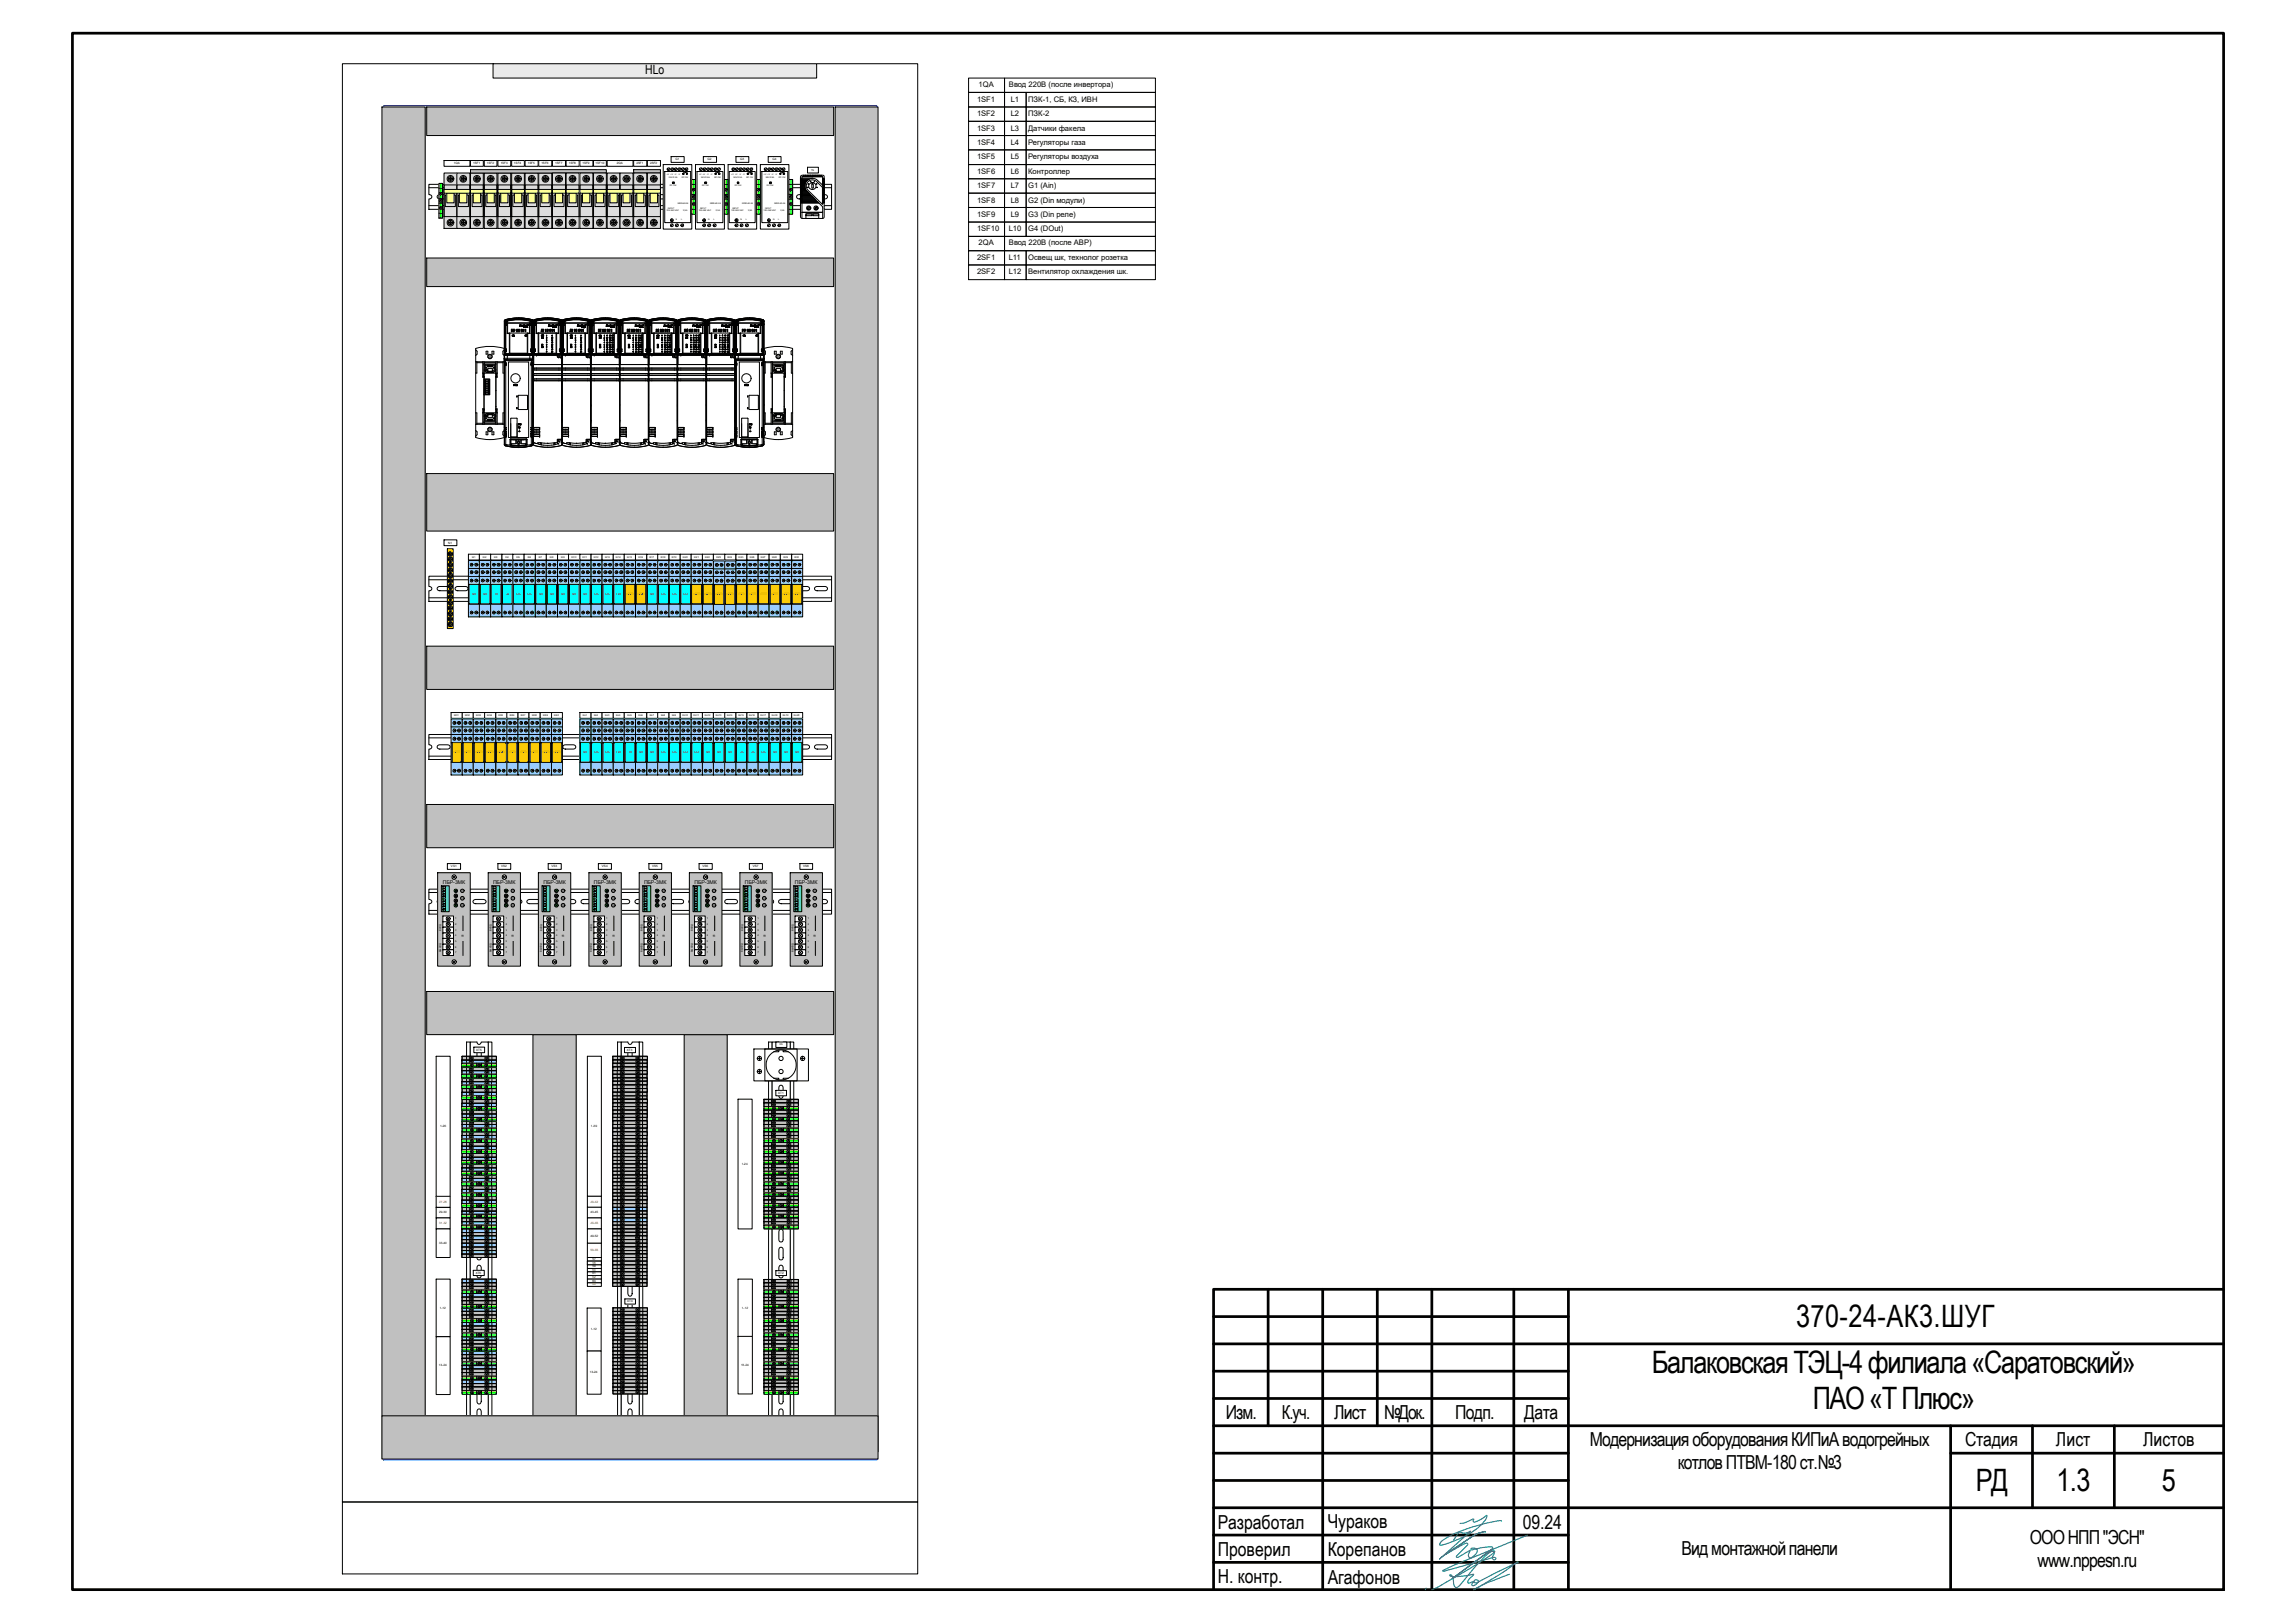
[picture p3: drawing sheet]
<svg xmlns="http://www.w3.org/2000/svg" width="420mm" height="297mm" viewBox="0 0 420 297" stroke-linecap="round" stroke-linejoin="round" font-family="sans-serif">
<defs><g id="words">
<g font-size="5.7">
<text x="328.8" y="243">370-24-АК3.ШУГ</text>
<text x="302.4" y="251.2">БалаковскаяТЭЦ-4филиала«Саратовский»</text>
<text x="331.9" y="257.8">ПАО«ТПлюс»</text>
<text x="361.7" y="272.9">РД</text>
<text x="376.5" y="272.9">1.3</text>
<text x="395.8" y="272.9">5</text>
</g>
<g font-size="3.5">
<text x="224.4" y="259.7">Изм.</text>
<text x="234.7" y="259.7">К.уч.</text>
<text x="244.3" y="259.7">Лист</text>
<text x="253.4" y="259.7">№Док.</text>
<text x="266.4" y="259.7">Подп.</text>
<text x="279" y="259.7">Дата</text>
<text x="291.1" y="264.7">МодернизацияоборудованияКИПиАводогрейных</text>
<text x="307.2" y="268.8">котловПТВМ-180ст.№3</text>
<text x="359.8" y="264.7">Стадия</text>
<text x="376.4" y="264.7">Лист</text>
<text x="392.4" y="264.7">Листов</text>
<text x="222.9" y="279.9">Разработал</text>
<text x="243.1" y="279.7">Чураков</text>
<text x="278.8" y="279.9">09.24</text>
<text x="222.9" y="284.8">Проверил</text>
<text x="243.1" y="284.8">Корепанов</text>
<text x="307.8" y="284.7">Видмонтажнойпанели</text>
<text x="371.6" y="282.6">ОООНПП&quot;ЭСН&quot;</text>
<text x="373" y="286.7">www.nppesn.ru</text>
<text x="222.9" y="289.8">Н. контр.</text>
<text x="243.1" y="289.9">Агафонов</text>
</g>
<text font-size="2.3" x="118.1" y="13.6">HLо</text>
<g font-size="1.4">
<text x="179.1" y="16">1QA</text>
<text x="184.7" y="16">Ввод 220В (после инвертора)</text>
<text x="178.9" y="18.6">1SF1</text>
<text x="178.9" y="21.3">1SF2</text>
<text x="178.9" y="23.9">1SF3</text>
<text x="185" y="18.6">L1</text>
<text x="185" y="21.3">L2</text>
<text x="185" y="23.9">L3</text>
<text x="188.2" y="18.6">ПЗК-1, СБ, КЗ, ИВН</text>
<text x="188.2" y="21.3">ПЗК-2</text>
<text x="188.2" y="23.9">Датчики факела</text>
<text x="178.9" y="26.5">1SF4</text>
<text x="178.9" y="29.1">1SF5</text>
<text x="185" y="26.5">L4</text>
<text x="185" y="29.1">L5</text>
<text x="188.2" y="26.5">Регуляторы газа</text>
<text x="188.2" y="29.1">Регуляторы воздуха</text>
<text x="178.9" y="31.8">1SF6</text>
<text x="178.9" y="34.4">1SF7</text>
<text x="185" y="31.8">L6</text>
<text x="185" y="34.4">L7</text>
<text x="188.2" y="31.8">Контроллер</text>
<text x="188.2" y="34.4">G1 (Ain)</text>
<text x="178.9" y="37.1">1SF8</text>
<text x="178.9" y="39.7">1SF9</text>
<text x="185" y="37.1">L8</text>
<text x="185" y="39.7">L9</text>
<text x="188.2" y="37.1">G2 (Din модули)</text>
<text x="188.2" y="39.7">G3 (Din реле)</text>
<text x="178.9" y="42.3">1SF10</text>
<text x="178.9" y="47.6">2SF1</text>
<text x="179.1" y="44.9">2QA</text>
<text x="184.7" y="42.3">L10</text>
<text x="184.7" y="47.6">L11</text>
<text x="184.7" y="44.9">Ввод 220В (после АВР)</text>
<text x="188.2" y="42.3">G4 (DOut)</text>
<text x="188.2" y="47.6">Освещ шк, технолог розетка</text>
<text x="178.9" y="50.2">2SF2</text>
<text x="184.7" y="50.2">L12</text>
<text x="188.2" y="50.2">Вентилятор охлаждения шк.</text>
</g>
<g font-size="1">
<text x="81.1" y="161.8">ПБР-3МК</text>
<text x="90.3" y="161.8">ПБР-3МК</text>
<text x="99.5" y="161.8">ПБР-3МК</text>
<text x="108.7" y="161.8">ПБР-3МК</text>
<text x="117.9" y="161.8">ПБР-3МК</text>
<text x="127.2" y="161.8">ПБР-3МК</text>
<text x="136.3" y="161.8">ПБР-3МК</text>
<text x="145.5" y="161.8">ПБР-3МК</text>
</g>
<g font-size=".6">
<text x="123.6" y="29.3">G1</text>
<text x="129.5" y="29.3">G2</text>
<text x="135.5" y="29.3">G3</text>
<text x="141.4" y="29.3">G4</text>
<text x="83.1" y="30">1QA</text>
<text x="86.6" y="30">1SF1</text>
<text x="89.1" y="30">1SF2</text>
<text x="91.7" y="30">1SF3</text>
<text x="94.1" y="30">1SF4</text>
<text x="96.6" y="30">1SF5</text>
<text x="99.1" y="30">1SF6</text>
<text x="101.6" y="30">1SF7</text>
<text x="104.1" y="30">1SF8</text>
<text x="106.6" y="30">1SF9</text>
<text x="109" y="30">1SF10</text>
<text x="112.9" y="30">2QA</text>
<text x="116.5" y="30">2SF1</text>
<text x="119" y="30">2SF2</text>
<text x="82.1" y="99.5">N1</text>
<text x="86.2" y="108.9">=24</text>
<text x="88.3" y="108.9">=24</text>
<text x="90.3" y="108.9">=24</text>
<text x="92.4" y="108.9">=24</text>
<text x="94.4" y="108.9">=24</text>
<text x="96.4" y="108.9">=24</text>
<text x="98.5" y="108.9">=24</text>
<text x="100.5" y="108.9">=24</text>
<text x="102.6" y="108.9">=24</text>
<text x="104.6" y="108.9">=24</text>
<text x="106.6" y="108.9">=24</text>
<text x="108.7" y="108.9">=24</text>
<text x="110.7" y="108.9">=24</text>
<text x="112.8" y="108.9">=24</text>
<text x="114.7" y="108.9">~220</text>
<text x="116.7" y="108.9">~220</text>
<text x="118.9" y="108.9">=24</text>
<text x="121" y="108.9">=24</text>
<text x="123" y="108.9">=24</text>
<text x="125" y="108.9">=24</text>
<text x="126.9" y="108.9">~220</text>
<text x="128.9" y="108.9">~220</text>
<text x="131" y="108.9">~220</text>
<text x="133" y="108.9">~220</text>
<text x="135.1" y="108.9">~220</text>
<text x="137.1" y="108.9">~220</text>
<text x="139.1" y="108.9">~220</text>
<text x="141.2" y="108.9">~220</text>
<text x="143.2" y="108.9">~220</text>
<text x="145.3" y="108.9">~220</text>
<text x="83" y="137.8">~220</text>
<text x="85" y="137.8">~220</text>
<text x="87" y="137.8">~220</text>
<text x="89" y="137.8">~220</text>
<text x="91.1" y="137.8">~220</text>
<text x="93.2" y="137.8">~220</text>
<text x="95.2" y="137.8">~220</text>
<text x="97.2" y="137.8">~220</text>
<text x="99.3" y="137.8">~220</text>
<text x="101.3" y="137.8">~220</text>
<text x="106.6" y="137.8">=24</text>
<text x="108.7" y="137.8">=24</text>
<text x="110.7" y="137.8">=24</text>
<text x="112.8" y="137.8">=24</text>
<text x="114.8" y="137.8">=24</text>
<text x="116.8" y="137.8">=24</text>
<text x="118.9" y="137.8">=24</text>
<text x="121" y="137.8">=24</text>
<text x="123" y="137.8">=24</text>
<text x="125" y="137.8">=24</text>
<text x="127" y="137.8">=24</text>
<text x="129.1" y="137.8">=24</text>
<text x="131.2" y="137.8">=24</text>
<text x="133.2" y="137.8">=24</text>
<text x="135.2" y="137.8">=24</text>
<text x="137.2" y="137.8">=24</text>
<text x="139.3" y="137.8">=24</text>
<text x="141.4" y="137.8">=24</text>
<text x="143.4" y="137.8">=24</text>
<text x="145.4" y="137.8">=24</text>
<text x="82.6" y="158.7">VS1</text>
<text x="91.8" y="158.7">VS2</text>
<text x="101" y="158.7">VS3</text>
<text x="110.2" y="158.7">VS4</text>
<text x="119.4" y="158.7">VS5</text>
<text x="128.6" y="158.7">VS6</text>
<text x="137.8" y="158.7">VS7</text>
<text x="147" y="158.7">VS8</text>
<text x="84.9" y="171.6" transform="rotate(-90 84.9 171.6)">Х1</text>
<text x="94.1" y="171.6" transform="rotate(-90 94.1 171.6)">Х1</text>
<text x="103.3" y="171.6" transform="rotate(-90 103.3 171.6)">Х1</text>
<text x="112.6" y="171.6" transform="rotate(-90 112.6 171.6)">Х1</text>
<text x="121.7" y="171.6" transform="rotate(-90 121.7 171.6)">Х1</text>
<text x="130.9" y="171.6" transform="rotate(-90 130.9 171.6)">Х1</text>
<text x="140.2" y="171.6" transform="rotate(-90 140.2 171.6)">Х1</text>
<text x="149.4" y="171.6" transform="rotate(-90 149.4 171.6)">Х1</text>
<text x="87.2" y="192.3">ХТ5</text>
<text x="114.8" y="192.3">ХТ3</text>
<text x="142.5" y="200.2">ХТ1</text>
<text x="80.6" y="206.3">1-26</text>
<text x="108.2" y="206.3">1-39</text>
<text x="135.8" y="213.2">1-24</text>
<text x="80.4" y="222.1">29-30</text>
<text x="80.4" y="227.6">33-40</text>
<text x="108.1" y="222.1">43-45</text>
<text x="108.1" y="226.4">49-52</text>
<text x="87.1" y="233.1">ХТ6</text>
<text x="108.5" y="230.7">57</text>
<text x="108.5" y="231.9">59</text>
<text x="108.5" y="233.3">61</text>
<text x="142.5" y="233.2">ХТ2</text>
<text x="80.5" y="239.5">1-12</text>
<text x="108.5" y="234.5">63</text>
<text x="114.8" y="238.3">ХТ4</text>
<text x="135.8" y="239.5">1-12</text>
<text x="108.2" y="243.5">1-12</text>
<text x="80.3" y="250">13-24</text>
<text x="108" y="251.4">13-24</text>
<text x="135.7" y="250">13-24</text>
</g>
<g font-size=".6" fill="#f00">
<text x="80.4" y="220.1">27-28</text>
<text x="108.1" y="220.1">40-42</text>
<text x="80.4" y="224">31-32</text>
<text x="108.1" y="224">46-48</text>
<text x="108.1" y="229">53-56</text>
<text x="108.5" y="231.3">58</text>
<text x="108.5" y="232.6">60</text>
<text x="108.5" y="233.9">62</text>
<text x="108.5" y="235.2">64</text>
</g>
<g font-size=".4">
<text x="122.1" y="32">+V +V -V</text>
<text x="122.5" y="32.6">24V/2.5A</text>
<text x="122.6" y="34">DC OK</text>
<text x="124.1" y="31.9">-V</text>
<text x="124.8" y="32.6">DC OK</text>
<text x="128" y="32">+V +V</text>
<text x="128.4" y="32.6">24V/2.5A</text>
<text x="128.5" y="34">DC OK</text>
<text x="129.4" y="31.9">-V</text>
<text x="130.1" y="31.9">-V</text>
<text x="130.8" y="32.6">DC OK</text>
<text x="133.9" y="32">+V +V</text>
<text x="134.3" y="32.6">24V/2.5A</text>
<text x="134.5" y="34">DC OK</text>
<text x="135.3" y="31.9">-V</text>
<text x="136" y="31.9">-V</text>
<text x="136.7" y="32.6">DC OK</text>
<text x="139.9" y="32">+V +V -V</text>
<text x="140.2" y="32.6">24V/2.5A</text>
<text x="140.4" y="34">DC OK</text>
<text x="141.9" y="31.9">-V</text>
<text x="142.6" y="32.6">DC OK</text>
<text x="148.5" y="31.3">TS</text>
<text x="122" y="38.6">100-240 VAC</text>
<text x="122.3" y="38.2">INPUT</text>
<text x="123.8" y="40.3">N</text>
<text x="124.1" y="37.3">MDR-60-24</text>
<text x="124.7" y="40.3">L</text>
<text x="125.1" y="38.6">2,5A</text>
<text x="127.9" y="38.6">100-240 VAC</text>
<text x="128.2" y="38.2">INPUT</text>
<text x="129.7" y="40.3">N</text>
<text x="130" y="37.3">MDR-60-24</text>
<text x="130.6" y="40.3">L</text>
<text x="131.1" y="38.6">2,5A</text>
<text x="133.9" y="38.6">100-240 VAC</text>
<text x="134.1" y="38.2">INPUT</text>
<text x="135.6" y="40.3">N</text>
<text x="135.9" y="37.3">MDR-60-24</text>
<text x="136.5" y="40.3">L</text>
<text x="137" y="38.6">2,5A</text>
<text x="139.8" y="38.6">100-240 VAC</text>
<text x="140.1" y="38.2">INPUT</text>
<text x="141.5" y="40.3">N</text>
<text x="141.8" y="37.3">MDR-60-24</text>
<text x="142.5" y="40.3">L</text>
<text x="142.9" y="38.6">2,5A</text>
<text x="86.4" y="102">Ki1</text>
<text x="88.4" y="102">Ki2</text>
<text x="90.5" y="102">Ki3</text>
<text x="92.6" y="102">Ki4</text>
<text x="94.5" y="102">Ki5</text>
<text x="96.6" y="102">Ki6</text>
<text x="98.6" y="102">Ki7</text>
<text x="100.7" y="102">Ki8</text>
<text x="102.7" y="102">Ki9</text>
<text x="104.6" y="102">Ki10</text>
<text x="106.6" y="102">Ki11</text>
<text x="108.7" y="102">Ki12</text>
<text x="110.8" y="102">Ki13</text>
<text x="112.8" y="102">Ki14</text>
<text x="114.8" y="102">Ki15</text>
<text x="116.9" y="102">Ki16</text>
<text x="118.9" y="102">Ki17</text>
<text x="121" y="102">Ki18</text>
<text x="123" y="102">Ki19</text>
<text x="125" y="102">Ki20</text>
<text x="127.1" y="102">Ki21</text>
<text x="129.1" y="102">Ki22</text>
<text x="131.2" y="102">Ki23</text>
<text x="133.2" y="102">Ki24</text>
<text x="135.2" y="102">Ki25</text>
<text x="137.3" y="102">Ki26</text>
<text x="139.3" y="102">Ki27</text>
<text x="141.4" y="102">Ki28</text>
<text x="143.4" y="102">Ki29</text>
<text x="145.4" y="102">Ki30</text>
<text x="83.1" y="131">Ki31</text>
<text x="85.1" y="131">Ki32</text>
<text x="87.2" y="131">Ki33</text>
<text x="89.2" y="131">Ki34</text>
<text x="91.3" y="131">Ki35</text>
<text x="93.3" y="131">Ki36</text>
<text x="95.3" y="131">Ki37</text>
<text x="97.4" y="131">Ki38</text>
<text x="99.5" y="131">Ki39</text>
<text x="101.5" y="131">Ki40</text>
<text x="106.7" y="131">Ko1</text>
<text x="108.8" y="131">Ko2</text>
<text x="110.8" y="131">Ko3</text>
<text x="112.8" y="131">Ko4</text>
<text x="114.9" y="131">Ko5</text>
<text x="116.9" y="131">Ko6</text>
<text x="119" y="131">Ko7</text>
<text x="121" y="131">Ko8</text>
<text x="123" y="131">Ko9</text>
<text x="125" y="131">Ko10</text>
<text x="127" y="131">Ko11</text>
<text x="129" y="131">Ko12</text>
<text x="131.1" y="131">Ko13</text>
<text x="133.1" y="131">Ko14</text>
<text x="135.2" y="131">Ko15</text>
<text x="137.2" y="131">Ko16</text>
<text x="139.2" y="131">Ko17</text>
<text x="141.3" y="131">Ko18</text>
<text x="143.3" y="131">Ko19</text>
<text x="145.4" y="131">Ko20</text>
<text x="80.8" y="170.3" transform="rotate(-90 80.8 170.3)">ВХОД</text>
<text x="83.3" y="168.2">1</text>
<text x="83.3" y="172.4">5</text>
<text x="83.3" y="173.4">6</text>
<text x="83.3" y="169.3">2</text>
<text x="83.3" y="170.3">3</text>
<text x="83.3" y="171.4">4</text>
<text x="90" y="170.3" transform="rotate(-90 90 170.3)">ВХОД</text>
<text x="92.6" y="168.2">1</text>
<text x="92.6" y="172.4">5</text>
<text x="92.6" y="173.4">6</text>
<text x="92.6" y="169.3">2</text>
<text x="92.6" y="170.3">3</text>
<text x="92.6" y="171.4">4</text>
<text x="99.2" y="170.3" transform="rotate(-90 99.2 170.3)">ВХОД</text>
<text x="101.8" y="168.2">1</text>
<text x="101.8" y="172.4">5</text>
<text x="101.8" y="173.4">6</text>
<text x="101.8" y="169.3">2</text>
<text x="101.8" y="170.3">3</text>
<text x="101.8" y="171.4">4</text>
<text x="108.4" y="170.3" transform="rotate(-90 108.4 170.3)">ВХОД</text>
<text x="111" y="168.2">1</text>
<text x="111" y="172.4">5</text>
<text x="111" y="173.4">6</text>
<text x="111" y="169.3">2</text>
<text x="111" y="170.3">3</text>
<text x="111" y="171.4">4</text>
<text x="117.6" y="170.3" transform="rotate(-90 117.6 170.3)">ВХОД</text>
<text x="120.2" y="168.2">1</text>
<text x="120.2" y="172.4">5</text>
<text x="120.2" y="173.4">6</text>
<text x="120.2" y="169.3">2</text>
<text x="120.2" y="170.3">3</text>
<text x="120.2" y="171.4">4</text>
<text x="126.9" y="170.3" transform="rotate(-90 126.9 170.3)">ВХОД</text>
<text x="129.4" y="168.2">1</text>
<text x="129.4" y="172.4">5</text>
<text x="129.4" y="173.4">6</text>
<text x="129.4" y="169.3">2</text>
<text x="129.4" y="170.3">3</text>
<text x="129.4" y="171.4">4</text>
<text x="136.1" y="170.3" transform="rotate(-90 136.1 170.3)">ВХОД</text>
<text x="138.7" y="172.4">5</text>
<text x="138.7" y="173.4">6</text>
<text x="138.7" y="169.3">2</text>
<text x="138.7" y="170.3">3</text>
<text x="138.7" y="171.4">4</text>
<text x="145.3" y="170.3" transform="rotate(-90 145.3 170.3)">ВХОД</text>
<text x="147.9" y="168.2">1</text>
<text x="147.9" y="172.4">5</text>
<text x="147.9" y="173.4">6</text>
<text x="147.9" y="169.3">2</text>
<text x="147.9" y="170.3">3</text>
<text x="147.9" y="171.4">4</text>
<text x="80.7" y="174.2" transform="rotate(-90 80.7 174.2)">ВЫХОД</text>
<text x="83.3" y="174.4">7</text>
<text x="90" y="174.2" transform="rotate(-90 90 174.2)">ВЫХОД</text>
<text x="92.6" y="174.4">7</text>
<text x="99.2" y="174.2" transform="rotate(-90 99.2 174.2)">ВЫХОД</text>
<text x="101.8" y="174.4">7</text>
<text x="108.4" y="174.2" transform="rotate(-90 108.4 174.2)">ВЫХОД</text>
<text x="111" y="174.4">7</text>
<text x="117.6" y="174.2" transform="rotate(-90 117.6 174.2)">ВЫХОД</text>
<text x="120.2" y="174.4">7</text>
<text x="126.8" y="174.2" transform="rotate(-90 126.8 174.2)">ВЫХОД</text>
<text x="129.4" y="174.4">7</text>
<text x="136" y="174.2" transform="rotate(-90 136 174.2)">ВЫХОД</text>
<text x="138.7" y="174.4">7</text>
<text x="145.3" y="174.2" transform="rotate(-90 145.3 174.2)">ВЫХОД</text>
<text x="147.9" y="174.4">7</text>
<text x="142.7" y="191.3">ХS</text>
</g>
</g></defs>
<g fill="none" stroke="#000" stroke-width=".5">
<path d="M13.3 6.1h393.8v284.8h-393.8zM232.2 236v24.9M242.2 236v54.9M252.1 236v24.9M262.1 236v54.9M277.1 236v54.9M287.1 236v54.9M407.1 236h-184.9v54.9M222.2 246h184.9M222.2 241h64.9M222.2 251h64.9M222.2 255.9h64.9"/>
<path d="M222.2 260.9h184.9M222.2 266h64.9M222.2 271h64.9M357.1 260.9v30M357.1 266h50M372.1 260.9v15M387.1 260.9v15M407.1 275.9h-184.9M222.2 285.9h64.9M222.2 280.9h64.9"/>
</g>
<path d="M274.9 278.4l-.1-.1a27.9 27.9 0 0 0-10.6 3.6l-.5 .4-.1 .5a11.1 11.1 0 0 0 4.4-1.5 9.3 9.3 0 0 0 4.2-3.7v-.3a5.8 5.8 0 0 1-2.4 1.3l-.1-.2 .1-.4-.3 .1a4.1 4.1 0 0 1-2.2 .7M261.1 290.7l-.1 .3M269.8 291l4.7-2.8 3.3-2.4h.1v.2l-4.3 2-3.1 1.6a.42 .42 0 0 1-.7-.1 .37 .37 0 0 1 .4-.4 .37 .37 0 0 1 .4 .5 .75 .75 0 0 1-1.1 .5l.3-.6-.9 .3-.2-.1a2.11 2.11 0 0 1 1.1-1.5v-.1a12.8 12.8 0 0 1-4.3 .3l-.1-.1a.36 .36 0 0 1 .5 .3l.3 1.4a.51 .51 0 0 0 .3 .5 .51 .51 0 0 0 .6-.2l.5-.6a36.1 36.1 0 0 1 5.2-5.6l.7-.3 .2 .2a84.1 84.1 0 0 1-11.6 7M276.4 288.1l-2.2 .8a20.9 20.9 0 0 0-4.4 2.1M279.6 281l-13.4 5.4-2.1 1.1 .2 .1 9.1-2.6 .5 .2-.2 .3a.39 .39 0 0 1-.4-.2 .39 .39 0 0 1 0-.4l.2-.4a.49 .49 0 0 0-.1-.5 .49 .49 0 0 0-.5-.1l-7.1 5 7.4-5.5 .1-.2-.6-.1-3.4 .5a.56 .56 0 0 1 1-.1 .8 .8 0 0 1-.3 1.1l-.6 .5-.5-.1-.1-.5 .3-.8-2.1 1.3h-.4v-.2l2.1-2-.1-.4-.8 .3-3.2 1.8 5-3.3a4.6 4.6 0 0 1 2.3-.9h-.1a5.2 5.2 0 0 0-2.2 .9l-6.1 4.1 5.7-5.1a1.59 1.59 0 0 1-2 .1l-1.1 1.6" fill="none" stroke="#008080" stroke-width=".2"/>
<path d="M140.7 190.7h.7v75h-.7z" fill="#fff"/>
<path d="M140.7 190.7h.7v75h-.7z" fill="none" stroke="#000" stroke-width=".18"/>
<path d="M144.7 190.7h.6v75h-.6z" fill="#fff"/>
<path d="M144.7 190.7h.6v75h-.6z" fill="none" stroke="#000" stroke-width=".18"/>
<path d="M141.4 190.7h1.2a.39 .39 0 0 0 .4 .5 .39 .39 0 0 0 .4-.5h1.3v75h-1.3v-.7l-.3-.5-.4 .2-.1 1h-1.2zM142.7 208.7l-.1 1.7a.39 .39 0 0 0 .4 .5 .39 .39 0 0 0 .4-.5v-1.6a.38 .38 0 0 0-.3-.3 .38 .38 0 0 0-.4 .2zM142.7 215.2l-.1 1.8a.39 .39 0 0 0 .4 .4 .39 .39 0 0 0 .4-.4v-1.4a.4 .4 0 0 0-.2-.5 .4 .4 0 0 0-.5 .1zM142.7 205.4l-.1 1.7a.39 .39 0 0 0 .4 .5 .39 .39 0 0 0 .4-.5v-1.4a.4 .4 0 0 0-.2-.4 .4 .4 0 0 0-.5 .1zM142.7 231.7l-.1 1.7a.39 .39 0 0 0 .4 .5 .39 .39 0 0 0 .4-.5v-1.6a.38 .38 0 0 0-.3-.2 .38 .38 0 0 0-.4 .1zM142.7 225.1l-.1 1.8a.39 .39 0 0 0 .4 .4 .39 .39 0 0 0 .4-.4v-1.6a.38 .38 0 0 0-.3-.3 .38 .38 0 0 0-.4 .1zM142.7 211.9l-.1 1.8a.39 .39 0 0 0 .4 .5 .39 .39 0 0 0 .4-.5v-1.6l-.4-.3zM142.7 228.4l-.1 1.7a.39 .39 0 0 0 .4 .5 .39 .39 0 0 0 .4-.5v-1.6l-.4-.2zM142.7 221.8l-.1 1.8a.39 .39 0 0 0 .4 .4 .39 .39 0 0 0 .4-.4v-1.6a.38 .38 0 0 0-.3-.3 .38 .38 0 0 0-.4 .1zM142.7 261.3l-.1 1.9 .4 .3 .4-.3v-1.7a.37 .37 0 0 0-.3-.3 .37 .37 0 0 0-.4 .1zM142.7 241.6l-.1 1.7a.4 .4 0 0 0 .4 .5 .4 .4 0 0 0 .4-.5v-1.6a.37 .37 0 0 0-.3-.3 .37 .37 0 0 0-.4 .2zM142.7 195.5l-.1 1.7a.4 .4 0 0 0 .4 .5 .4 .4 0 0 0 .4-.5v-1.6a.37 .37 0 0 0-.3-.3 .37 .37 0 0 0-.4 .2zM142.7 202.1l-.1 1.7a.4 .4 0 0 0 .4 .5 .4 .4 0 0 0 .4-.5v-1.6a.37 .37 0 0 0-.3-.3 .37 .37 0 0 0-.4 .2zM142.7 244.8l-.1 1.8a.4 .4 0 0 0 .4 .5 .4 .4 0 0 0 .4-.5v-1.6a.37 .37 0 0 0-.3-.3 .37 .37 0 0 0-.4 .1zM142.7 251.4l-.1 1.8a.4 .4 0 0 0 .4 .5 .4 .4 0 0 0 .4-.5v-1.6a.37 .37 0 0 0-.3-.3 .37 .37 0 0 0-.4 .1zM142.7 258l-.1 1.7a.4 .4 0 0 0 .4 .5 .4 .4 0 0 0 .4-.5v-1.5a.37 .37 0 0 0-.3-.3 .37 .37 0 0 0-.4 .1zM142.7 235l-.1 1.7a.4 .4 0 0 0 .4 .5 .4 .4 0 0 0 .4-.5v-1.6a.37 .37 0 0 0-.3-.3 .37 .37 0 0 0-.4 .2zM142.7 192.2l-.1 1.9 .4 .3 .4-.3v-1.6l-.3-.4zM142.7 198.8l-.1 1.9 .4 .3 .4-.3v-1.8a.37 .37 0 0 0-.3-.3 .37 .37 0 0 0-.4 .2zM142.7 248.1l-.1 2 .4 .3 .4-.3v-1.6l-.3-.5zM142.7 254.7l-.1 1.9 .4 .4 .4-.4v-1.7a.37 .37 0 0 0-.3-.3 .37 .37 0 0 0-.4 .1zM142.7 238.3l-.1 1.7a.4 .4 0 0 0 .4 .5 .4 .4 0 0 0 .4-.5v-1.6a.37 .37 0 0 0-.3-.3 .37 .37 0 0 0-.4 .2zM142.7 218.5l-.1 1.8a.39 .39 0 0 0 .4 .4 .39 .39 0 0 0 .4-.4v-1.6l-.4-.3z" fill-rule="evenodd" fill="#fff"/>
<g fill="none" stroke="#000" stroke-width=".18">
<path d="M141.4 190.7h1.2a.39 .39 0 0 0 .4 .5 .39 .39 0 0 0 .4-.5h1.3v75h-1.3v-.7a.4 .4 0 0 0-.4-.5 .4 .4 0 0 0-.4 .5v.7h-1.2zM142.7 192.2a.39 .39 0 0 1 .5-.1 .39 .39 0 0 1 .2 .4v1.4a.4 .4 0 0 1-.4 .5 .4 .4 0 0 1-.4-.5zM142.7 195.5a.39 .39 0 0 1 .5-.1 .39 .39 0 0 1 .2 .4v1.4a.4 .4 0 0 1-.4 .5 .4 .4 0 0 1-.4-.5zM142.7 198.8a.39 .39 0 0 1 .5-.1 .39 .39 0 0 1 .2 .4v1.4a.4 .4 0 0 1-.4 .5 .4 .4 0 0 1-.4-.5zM142.7 202.1a.39 .39 0 0 1 .5-.1 .39 .39 0 0 1 .2 .4v1.4a.4 .4 0 0 1-.4 .5 .4 .4 0 0 1-.4-.5zM142.7 205.4l.3-.1a.37 .37 0 0 1 .4 .4v1.4a.39 .39 0 0 1-.4 .5 .39 .39 0 0 1-.4-.5zM142.7 208.7l.1-.1a.4 .4 0 0 1 .6 .4v1.4a.39 .39 0 0 1-.4 .5 .39 .39 0 0 1-.4-.5zM142.7 211.9l.3-.1 .4 .3v1.6a.39 .39 0 0 1-.4 .5 .39 .39 0 0 1-.4-.5zM142.7 215.2l.3-.1a.37 .37 0 0 1 .4 .5v1.4a.39 .39 0 0 1-.4 .4 .39 .39 0 0 1-.4-.4zM142.7 218.5l.3-.1 .4 .3v1.6a.39 .39 0 0 1-.4 .4 .39 .39 0 0 1-.4-.4zM142.7 221.8a.39 .39 0 0 1 .4-.1 .39 .39 0 0 1 .3 .4v1.5a.39 .39 0 0 1-.4 .4 .39 .39 0 0 1-.4-.4zM142.7 228.4l.3-.1 .4 .2v1.6a.39 .39 0 0 1-.4 .5 .39 .39 0 0 1-.4-.5z"/>
<path d="M142.7 231.7a.39 .39 0 0 1 .4-.1 .39 .39 0 0 1 .3 .4v1.4a.39 .39 0 0 1-.4 .5 .39 .39 0 0 1-.4-.5zM142.7 235a.39 .39 0 0 1 .5-.1 .39 .39 0 0 1 .2 .4v1.4a.4 .4 0 0 1-.4 .5 .4 .4 0 0 1-.4-.5zM142.7 238.3a.39 .39 0 0 1 .5-.1 .39 .39 0 0 1 .2 .4v1.4a.4 .4 0 0 1-.4 .5 .4 .4 0 0 1-.4-.5zM142.7 225.1l.1-.1a.4 .4 0 0 1 .6 .4v1.5a.39 .39 0 0 1-.4 .4 .39 .39 0 0 1-.4-.4zM142.7 241.6a.39 .39 0 0 1 .5-.1 .39 .39 0 0 1 .2 .4v1.4a.4 .4 0 0 1-.4 .5 .4 .4 0 0 1-.4-.5zM142.7 244.8a.39 .39 0 0 1 .5-.1 .39 .39 0 0 1 .2 .5v1.4a.4 .4 0 0 1-.4 .5 .4 .4 0 0 1-.4-.5zM142.7 248.1a.39 .39 0 0 1 .5-.1 .39 .39 0 0 1 .2 .5v1.4a.4 .4 0 0 1-.4 .5 .4 .4 0 0 1-.4-.5zM142.7 251.4a.39 .39 0 0 1 .5-.1 .39 .39 0 0 1 .2 .5v1.4a.4 .4 0 0 1-.4 .5 .4 .4 0 0 1-.4-.5zM142.7 254.7a.39 .39 0 0 1 .5-.1 .39 .39 0 0 1 .2 .5v1.4a.4 .4 0 0 1-.4 .5 .4 .4 0 0 1-.4-.5zM142.7 258a.39 .39 0 0 1 .5-.1 .39 .39 0 0 1 .2 .4v1.4a.4 .4 0 0 1-.4 .5 .4 .4 0 0 1-.4-.5zM142.7 261.3a.39 .39 0 0 1 .5-.1 .39 .39 0 0 1 .2 .4v1.4a.4 .4 0 0 1-.4 .5 .4 .4 0 0 1-.4-.5z"/>
</g>
<path d="M113.1 190.7h.6v75h-.6z" fill="#fff"/>
<path d="M113.1 190.7h.6v75h-.6z" fill="none" stroke="#000" stroke-width=".18"/>
<path d="M117 190.7h.7v75h-.7z" fill="#fff"/>
<path d="M117 190.7h.7v75h-.7z" fill="none" stroke="#000" stroke-width=".18"/>
<path d="M113.7 190.7h1.2l.2 .4 .2 .1 .2-.1 .2-.4h1.3v75h-1.3v-1l-.4-.2-.4 .5v.7h-1.2zM115.1 208.7l-.2 .3v1.4a.39 .39 0 0 0 .4 .5 .39 .39 0 0 0 .4-.5v-1.6l-.2-.2zM115.1 215.2l-.2 .4v1.4a.39 .39 0 0 0 .4 .4 .39 .39 0 0 0 .4-.4v-1.4a.39 .39 0 0 0-.2-.4 .39 .39 0 0 0-.4 0zM115.1 205.4l-.2 .3v1.4a.39 .39 0 0 0 .4 .5 .39 .39 0 0 0 .4-.5v-1.4a.39 .39 0 0 0-.2-.4 .39 .39 0 0 0-.4 .1zM115.1 231.7l-.2 .3v1.4a.39 .39 0 0 0 .4 .5 .39 .39 0 0 0 .4-.5l-.1-1.7a.33 .33 0 0 0-.5 0zM115.1 225.1l-.2 .3v1.5a.39 .39 0 0 0 .4 .4 .39 .39 0 0 0 .4-.4v-1.6l-.2-.3zM115.1 221.8l-.2 .3v1.5a.39 .39 0 0 0 .4 .4 .39 .39 0 0 0 .4-.4l-.1-1.8a.33 .33 0 0 0-.5 0zM115.1 228.4l-.2 .3v1.4a.39 .39 0 0 0 .4 .5 .39 .39 0 0 0 .4-.5v-1.6l-.4-.2zM115.1 211.9l-.2 .4v1.4l.2 .4 .2 .1 .4-.3v-1.6l-.2-.4zM115.1 261.3l-.2 .3v1.4l.2 .5h.3l.3-.3v-1.7a.36 .36 0 0 0-.3-.3 .36 .36 0 0 0-.3 .1zM115.1 241.6l-.2 .3v1.4a.4 .4 0 0 0 .4 .5 .4 .4 0 0 0 .4-.5v-1.6a.36 .36 0 0 0-.3-.3 .36 .36 0 0 0-.3 .2zM115.2 195.4l-.3 .4v1.4a.4 .4 0 0 0 .4 .5 .4 .4 0 0 0 .4-.5v-1.6a.38 .38 0 0 0-.5-.2zM115.1 202.1l-.2 .3v1.4a.4 .4 0 0 0 .4 .5 .4 .4 0 0 0 .4-.5v-1.6a.36 .36 0 0 0-.3-.3 .36 .36 0 0 0-.3 .2zM115.2 244.7l-.3 .5v1.4a.4 .4 0 0 0 .4 .5 .4 .4 0 0 0 .4-.5v-1.6a.38 .38 0 0 0-.5-.3zM115.2 251.3l-.3 .5v1.4a.4 .4 0 0 0 .4 .5 .4 .4 0 0 0 .4-.5v-1.6a.38 .38 0 0 0-.5-.3zM115.2 257.9l-.3 .4v1.4a.4 .4 0 0 0 .4 .5 .4 .4 0 0 0 .4-.5v-1.5a.38 .38 0 0 0-.5-.3zM115.1 235l-.2 .3v1.4a.4 .4 0 0 0 .4 .5 .4 .4 0 0 0 .4-.5v-1.6a.36 .36 0 0 0-.3-.3 .36 .36 0 0 0-.3 .2zM115.1 192.2l-.2 .3v1.4l.2 .5h.3l.3-.3v-1.7a.36 .36 0 0 0-.3-.3 .36 .36 0 0 0-.3 .1zM115.1 198.8l-.2 .3v1.4l.2 .4 .3 .1 .3-.3v-1.8a.36 .36 0 0 0-.3-.3 .36 .36 0 0 0-.3 .2zM115.2 248l-.3 .5v1.4l.2 .4 .3 .1 .3-.3v-1.8a.38 .38 0 0 0-.5-.3zM115.2 254.6l-.3 .5v1.4l.2 .4 .3 .1 .3-.4v-1.7a.38 .38 0 0 0-.5-.3zM115.2 238.2l-.3 .4v1.4l.2 .4 .3 .1 .3-.3v-1.8a.38 .38 0 0 0-.5-.2zM115.1 218.5l-.2 .3v1.5a.39 .39 0 0 0 .4 .4 .39 .39 0 0 0 .4-.4v-1.6l-.4-.3z" fill-rule="evenodd" fill="#fff"/>
<g fill="none" stroke="#000" stroke-width=".18">
<path d="M113.7 190.7h1.2a.39 .39 0 0 0 .4 .5 .39 .39 0 0 0 .4-.5h1.3v75h-1.3v-.7a.4 .4 0 0 0-.4-.5 .4 .4 0 0 0-.4 .5v.7h-1.2zM115.1 192.2a.38 .38 0 0 1 .4-.1 .38 .38 0 0 1 .2 .4v1.4a.4 .4 0 0 1-.4 .5 .4 .4 0 0 1-.4-.5v-1.4zM115.2 195.4a.4 .4 0 0 1 .4 0 .4 .4 0 0 1 .1 .4v1.4a.4 .4 0 0 1-.4 .5 .4 .4 0 0 1-.4-.5v-1.4zM115.2 198.6a.4 .4 0 0 1 .4 .1 .4 .4 0 0 1 .1 .4v1.4a.4 .4 0 0 1-.4 .5 .4 .4 0 0 1-.4-.5v-1.4zM115.1 202.1a.38 .38 0 0 1 .4-.1 .38 .38 0 0 1 .2 .4v1.4a.4 .4 0 0 1-.4 .5 .4 .4 0 0 1-.4-.5v-1.4zM115.1 205.4l.2-.1a.37 .37 0 0 1 .4 .4v1.4a.39 .39 0 0 1-.4 .5 .39 .39 0 0 1-.4-.5v-1.4zM115.1 208.7l.4-.1 .2 .2v1.6a.39 .39 0 0 1-.4 .5 .39 .39 0 0 1-.4-.5v-1.4zM115.1 211.9l.2-.1 .4 .3v1.6a.39 .39 0 0 1-.4 .5 .39 .39 0 0 1-.4-.5v-1.4zM115.1 215.2l.2-.1a.37 .37 0 0 1 .4 .5v1.4a.39 .39 0 0 1-.4 .4 .39 .39 0 0 1-.4-.4v-1.4zM115.1 218.5l.2-.1 .4 .3v1.6a.39 .39 0 0 1-.4 .4 .39 .39 0 0 1-.4-.4v-1.5zM115.1 228.4l.2-.1 .4 .2v1.6a.39 .39 0 0 1-.4 .5 .39 .39 0 0 1-.4-.5v-1.4zM115.1 231.7a.37 .37 0 0 1 .4-.1 .37 .37 0 0 1 .2 .4v1.4a.39 .39 0 0 1-.4 .5 .39 .39 0 0 1-.4-.5v-1.4z"/>
<path d="M115.1 238.3a.38 .38 0 0 1 .4-.1 .38 .38 0 0 1 .2 .4v1.4a.4 .4 0 0 1-.4 .5 .4 .4 0 0 1-.4-.5v-1.4zM115.1 225.1l.4-.1 .2 .3v1.6a.39 .39 0 0 1-.4 .4 .39 .39 0 0 1-.4-.4v-1.5zM115.1 221.8a.37 .37 0 0 1 .4-.1 .37 .37 0 0 1 .2 .4v1.5a.39 .39 0 0 1-.4 .4 .39 .39 0 0 1-.4-.4v-1.5zM115.2 234.9a.4 .4 0 0 1 .4 0 .4 .4 0 0 1 .1 .4v1.4a.4 .4 0 0 1-.4 .5 .4 .4 0 0 1-.4-.5v-1.4zM115.1 248.1a.38 .38 0 0 1 .4-.1 .38 .38 0 0 1 .2 .5v1.4a.4 .4 0 0 1-.4 .5 .4 .4 0 0 1-.4-.5v-1.4zM115.1 258a.38 .38 0 0 1 .4-.1 .38 .38 0 0 1 .2 .4v1.4a.4 .4 0 0 1-.4 .5 .4 .4 0 0 1-.4-.5v-1.4zM115.2 241.4a.4 .4 0 0 1 .4 .1 .4 .4 0 0 1 .1 .4v1.4a.4 .4 0 0 1-.4 .5 .4 .4 0 0 1-.4-.5v-1.4zM115.2 244.7a.4 .4 0 0 1 .4 .1 .4 .4 0 0 1 .1 .4v1.4a.4 .4 0 0 1-.4 .5 .4 .4 0 0 1-.4-.5v-1.4zM115.2 251.3a.4 .4 0 0 1 .4 .1 .4 .4 0 0 1 .1 .4v1.4a.4 .4 0 0 1-.4 .5 .4 .4 0 0 1-.4-.5v-1.4zM115.2 254.6a.4 .4 0 0 1 .4 .1 .4 .4 0 0 1 .1 .4v1.4a.4 .4 0 0 1-.4 .5 .4 .4 0 0 1-.4-.5v-1.4zM115.2 261.2a.4 .4 0 0 1 .4 0 .4 .4 0 0 1 .1 .4v1.4a.4 .4 0 0 1-.4 .5 .4 .4 0 0 1-.4-.5v-1.4z"/>
</g>
<path d="M85.4 190.7h.7v75h-.7z" fill="#fff"/>
<path d="M85.4 190.7h.7v75h-.7z" fill="none" stroke="#000" stroke-width=".18"/>
<path d="M89.4 190.7h.7v75h-.7z" fill="#fff"/>
<path d="M89.4 190.7h.7v75h-.7z" fill="none" stroke="#000" stroke-width=".18"/>
<path d="M86.1 190.7h1.2l.2 .4 .2 .1 .2-.1 .2-.4h1.3v75h-1.3v-.7l-.3-.5-.4 .2-.1 1h-1.2zM87.4 208.7l-.1 1.7a.39 .39 0 0 0 .4 .5 .39 .39 0 0 0 .4-.5v-1.6l-.2-.2zM87.4 215.2l-.1 1.8a.39 .39 0 0 0 .4 .4 .39 .39 0 0 0 .4-.4v-1.6l-.2-.3zM87.4 205.4l-.1 1.7a.39 .39 0 0 0 .4 .5 .39 .39 0 0 0 .4-.5v-1.6l-.2-.2zM87.4 231.7l-.1 1.7a.39 .39 0 0 0 .4 .5 .39 .39 0 0 0 .4-.5v-1.4l-.1-.3a.33 .33 0 0 0-.6 0zM87.4 225.1l-.1 1.8a.39 .39 0 0 0 .4 .4 .39 .39 0 0 0 .4-.4v-1.6l-.2-.3zM87.4 221.8l-.1 1.8a.39 .39 0 0 0 .4 .4 .39 .39 0 0 0 .4-.4v-1.5l-.1-.3a.33 .33 0 0 0-.6 0zM87.4 228.4l-.1 1.7a.39 .39 0 0 0 .4 .5 .39 .39 0 0 0 .4-.5v-1.6l-.4-.2zM87.4 211.9l-.1 1.8 .2 .4 .2 .1 .2-.1 .2-.4v-1.4l-.2-.4zM87.4 261.3l-.1 1.7 .2 .4 .2 .1h.2l.2-.5v-1.4l-.2-.4-.2-.1zM87.4 241.6l-.1 1.7a.4 .4 0 0 0 .4 .5 .4 .4 0 0 0 .4-.5v-1.6a.35 .35 0 0 0-.3-.3 .35 .35 0 0 0-.4 .2zM87.4 195.5l-.1 1.7a.4 .4 0 0 0 .4 .5 .4 .4 0 0 0 .4-.5v-1.6a.35 .35 0 0 0-.3-.3 .35 .35 0 0 0-.4 .2zM87.4 202.1l-.1 1.7a.4 .4 0 0 0 .4 .5 .4 .4 0 0 0 .4-.5v-1.6a.35 .35 0 0 0-.3-.3 .35 .35 0 0 0-.4 .2zM87.4 244.8l-.1 1.8a.4 .4 0 0 0 .4 .5 .4 .4 0 0 0 .4-.5v-1.6a.35 .35 0 0 0-.3-.3 .35 .35 0 0 0-.4 .1zM87.4 251.4l-.1 1.8a.4 .4 0 0 0 .4 .5 .4 .4 0 0 0 .4-.5v-1.6a.35 .35 0 0 0-.3-.3 .35 .35 0 0 0-.4 .1zM87.4 258l-.1 1.7a.4 .4 0 0 0 .4 .5 .4 .4 0 0 0 .4-.5v-1.5a.35 .35 0 0 0-.3-.3 .35 .35 0 0 0-.4 .1zM87.4 235l-.1 1.7a.4 .4 0 0 0 .4 .5 .4 .4 0 0 0 .4-.5v-1.6a.35 .35 0 0 0-.3-.3 .35 .35 0 0 0-.4 .2zM87.4 192.2l-.1 1.9 .4 .3h.2l.2-.5v-1.4l-.2-.4zM87.4 198.8l-.1 1.9 .4 .3 .2-.1 .2-.4v-1.4l-.2-.4-.2-.1zM87.4 248.1l-.1 2 .4 .3 .2-.1 .2-.4v-1.4l-.2-.5zM87.4 254.7l-.1 1.9 .4 .4 .2-.1 .2-.4v-1.4l-.2-.5h-.2zM87.4 238.3l-.1 1.9 .4 .3 .2-.1 .2-.4v-1.4l-.2-.4zM87.4 218.5l-.1 1.8a.39 .39 0 0 0 .4 .4 .39 .39 0 0 0 .4-.4l-.1-1.7-.3-.2z" fill-rule="evenodd" fill="#fff"/>
<g fill="none" stroke="#000" stroke-width=".18">
<path d="M86.1 190.7h1.2a.39 .39 0 0 0 .4 .5 .39 .39 0 0 0 .4-.5h1.3v75h-1.3v-.7a.4 .4 0 0 0-.4-.5 .4 .4 0 0 0-.4 .5v.7h-1.2zM87.4 192.2a.39 .39 0 0 1 .5-.1 .39 .39 0 0 1 .2 .4v1.4a.4 .4 0 0 1-.4 .5 .4 .4 0 0 1-.4-.5zM87.4 195.5a.39 .39 0 0 1 .5-.1 .39 .39 0 0 1 .2 .4v1.4a.4 .4 0 0 1-.4 .5 .4 .4 0 0 1-.4-.5zM87.4 198.8a.39 .39 0 0 1 .5-.1 .39 .39 0 0 1 .2 .4v1.4a.4 .4 0 0 1-.4 .5 .4 .4 0 0 1-.4-.5zM87.4 202.1a.39 .39 0 0 1 .5-.1 .39 .39 0 0 1 .2 .4v1.4a.4 .4 0 0 1-.4 .5 .4 .4 0 0 1-.4-.5zM87.4 205.4l.5-.1 .2 .2v1.6a.39 .39 0 0 1-.4 .5 .39 .39 0 0 1-.4-.5zM87.4 208.7l.5-.1 .2 .2v1.6a.39 .39 0 0 1-.4 .5 .39 .39 0 0 1-.4-.5zM87.4 211.9l.3-.1 .4 .3v1.6a.39 .39 0 0 1-.4 .5 .39 .39 0 0 1-.4-.5zM87.4 215.2l.5-.1 .2 .3v1.6a.39 .39 0 0 1-.4 .4 .39 .39 0 0 1-.4-.4zM87.4 218.5l.3-.1 .4 .3v1.6a.39 .39 0 0 1-.4 .4 .39 .39 0 0 1-.4-.4zM87.4 225.1l.5-.1 .2 .3v1.6a.39 .39 0 0 1-.4 .4 .39 .39 0 0 1-.4-.4zM87.4 221.8a.39 .39 0 0 1 .5-.1 .39 .39 0 0 1 .2 .4v1.5a.39 .39 0 0 1-.4 .4 .39 .39 0 0 1-.4-.4z"/>
<path d="M87.4 228.4l.3-.1 .4 .2v1.6a.39 .39 0 0 1-.4 .5 .39 .39 0 0 1-.4-.5zM87.4 231.7a.39 .39 0 0 1 .5-.1 .39 .39 0 0 1 .2 .4v1.4a.39 .39 0 0 1-.4 .5 .39 .39 0 0 1-.4-.5zM87.4 235a.39 .39 0 0 1 .5-.1 .39 .39 0 0 1 .2 .4v1.4a.4 .4 0 0 1-.4 .5 .4 .4 0 0 1-.4-.5zM87.4 238.3a.39 .39 0 0 1 .5-.1 .39 .39 0 0 1 .2 .4v1.4a.4 .4 0 0 1-.4 .5 .4 .4 0 0 1-.4-.5zM87.4 241.6a.39 .39 0 0 1 .5-.1 .39 .39 0 0 1 .2 .4v1.4a.4 .4 0 0 1-.4 .5 .4 .4 0 0 1-.4-.5zM87.4 244.8a.39 .39 0 0 1 .5-.1 .39 .39 0 0 1 .2 .5v1.4a.4 .4 0 0 1-.4 .5 .4 .4 0 0 1-.4-.5zM87.4 248.1a.39 .39 0 0 1 .5-.1 .39 .39 0 0 1 .2 .5v1.4a.4 .4 0 0 1-.4 .5 .4 .4 0 0 1-.4-.5zM87.4 251.4a.39 .39 0 0 1 .5-.1 .39 .39 0 0 1 .2 .5v1.4a.4 .4 0 0 1-.4 .5 .4 .4 0 0 1-.4-.5zM87.4 254.7a.39 .39 0 0 1 .5-.1 .39 .39 0 0 1 .2 .5v1.4a.4 .4 0 0 1-.4 .5 .4 .4 0 0 1-.4-.5zM87.4 258a.39 .39 0 0 1 .5-.1 .39 .39 0 0 1 .2 .4v1.4a.4 .4 0 0 1-.4 .5 .4 .4 0 0 1-.4-.5zM87.4 261.3a.39 .39 0 0 1 .5-.1 .39 .39 0 0 1 .2 .4v1.4a.4 .4 0 0 1-.4 .5 .4 .4 0 0 1-.4-.5z"/>
</g>
<path d="M78.5 162.7h73.7v4.6h-73.7v-1.9l.4-.1 .1-.2-.1-.4-.4-.1zM80.2 164.7a.38 .38 0 0 0-.1 .5 .38 .38 0 0 0 .4 .2h1.4a.4 .4 0 0 0 .5-.4 .4 .4 0 0 0-.5-.4h-1.4zM83.4 164.7a.38 .38 0 0 0 0 .5 .38 .38 0 0 0 .4 .2h1.4a.4 .4 0 0 0 .5-.4 .4 .4 0 0 0-.5-.4h-1.4zM86.7 164.7a.38 .38 0 0 0-.1 .5 .38 .38 0 0 0 .5 .2h1.4a.4 .4 0 0 0 .5-.4 .4 .4 0 0 0-.5-.4h-1.4zM90 164.7a.38 .38 0 0 0-.1 .5 .38 .38 0 0 0 .5 .2h1.4a.4 .4 0 0 0 .5-.4 .4 .4 0 0 0-.5-.4h-1.4zM93.3 164.7a.38 .38 0 0 0-.1 .5 .38 .38 0 0 0 .5 .2h1.4a.4 .4 0 0 0 .5-.4 .4 .4 0 0 0-.5-.4h-1.4zM96.6 164.7a.38 .38 0 0 0-.1 .5 .38 .38 0 0 0 .5 .2h1.4a.4 .4 0 0 0 .5-.4 .4 .4 0 0 0-.5-.4h-1.4zM99.9 164.7a.38 .38 0 0 0-.1 .5 .38 .38 0 0 0 .4 .2h1.4a.4 .4 0 0 0 .5-.4 .4 .4 0 0 0-.5-.4h-1.4zM103.2 164.7a.38 .38 0 0 0-.1 .5 .38 .38 0 0 0 .4 .2h1.4a.4 .4 0 0 0 .5-.4 .4 .4 0 0 0-.5-.4h-1.4zM106.5 164.7l-.1 .5 .2 .2h1.7a.39 .39 0 0 0 .4-.4 .39 .39 0 0 0-.4-.4h-1.5zM109.8 164.7l-.1 .3 .2 .4h1.7a.39 .39 0 0 0 .4-.4 .39 .39 0 0 0-.4-.4h-1.5zM113.1 164.7l-.1 .3a.37 .37 0 0 0 .4 .4h1.4a.39 .39 0 0 0 .5-.4 .39 .39 0 0 0-.5-.4h-1.4zM116.4 164.7a.37 .37 0 0 0-.1 .5 .37 .37 0 0 0 .4 .2h1.4a.39 .39 0 0 0 .5-.4 .39 .39 0 0 0-.5-.4h-1.4zM119.7 164.7a.37 .37 0 0 0-.1 .5 .37 .37 0 0 0 .4 .2h1.4a.39 .39 0 0 0 .5-.4 .39 .39 0 0 0-.5-.4h-1.4zM122.9 164.7l-.1 .5 .3 .2h1.6a.39 .39 0 0 0 .4-.4 .39 .39 0 0 0-.4-.4h-1.4zM126.2 164.7a.37 .37 0 0 0-.1 .5 .37 .37 0 0 0 .4 .2h1.5a.4 .4 0 0 0 .4-.4 .4 .4 0 0 0-.4-.4h-1.5zM129.5 164.7a.37 .37 0 0 0-.1 .5 .37 .37 0 0 0 .4 .2h1.5a.39 .39 0 0 0 .4-.4 .39 .39 0 0 0-.4-.4h-1.5zM132.8 164.7l-.1 .5 .3 .2h1.6a.39 .39 0 0 0 .4-.4 .39 .39 0 0 0-.4-.4h-1.5zM136.1 164.7a.38 .38 0 0 0-.1 .5 .38 .38 0 0 0 .5 .2h1.3a.4 .4 0 0 0 .6-.4 .4 .4 0 0 0-.6-.4h-1.3zM139.4 164.7a.38 .38 0 0 0-.1 .5 .38 .38 0 0 0 .5 .2h1.3a.4 .4 0 0 0 .5-.4 .4 .4 0 0 0-.5-.4h-1.3zM142.7 164.7l-.1 .2a.39 .39 0 0 0 0 .4 .39 .39 0 0 0 .4 .1h1.4a.4 .4 0 0 0 .5-.4 .4 .4 0 0 0-.5-.4h-1.4zM146 164.7a.38 .38 0 0 0-.1 .5 .38 .38 0 0 0 .4 .2h1.4a.4 .4 0 0 0 .5-.4 .4 .4 0 0 0-.5-.4h-1.4zM149.3 164.7a.38 .38 0 0 0-.1 .5 .38 .38 0 0 0 .4 .2h1.4a.4 .4 0 0 0 .5-.4 .4 .4 0 0 0-.5-.4h-1.4z" fill-rule="evenodd" fill="#fff"/>
<g fill="none" stroke="#000" stroke-width=".18">
<path d="M78.5 162.7h73.7v4.6h-73.7v-1.9a.41 .41 0 0 0 .6-.4 .41 .41 0 0 0-.6-.4zM78.5 166.6h73.7M78.5 163.3h73.7M80.2 164.7l.3-.1h1.4a.4 .4 0 0 1 .5 .4 .4 .4 0 0 1-.5 .4h-1.6a.36 .36 0 0 1-.3-.3 .36 .36 0 0 1 .2-.4zM83.4 164.7l.4-.1h1.4a.4 .4 0 0 1 .5 .4 .4 .4 0 0 1-.5 .4h-1.6a.36 .36 0 0 1-.3-.3 .36 .36 0 0 1 .1-.4zM86.7 164.7l.4-.1h1.4a.4 .4 0 0 1 .5 .4 .4 .4 0 0 1-.5 .4h-1.6a.36 .36 0 0 1-.3-.3 .36 .36 0 0 1 .1-.4zM90 164.7l.4-.1h1.4a.4 .4 0 0 1 .5 .4 .4 .4 0 0 1-.5 .4h-1.6a.36 .36 0 0 1-.3-.3 .36 .36 0 0 1 .1-.4zM93.3 164.7l.4-.1h1.4a.4 .4 0 0 1 .5 .4 .4 .4 0 0 1-.5 .4h-1.6a.36 .36 0 0 1-.3-.3 .36 .36 0 0 1 .1-.4zM96.6 164.7l.4-.1h1.4a.4 .4 0 0 1 .5 .4 .4 .4 0 0 1-.5 .4h-1.6a.36 .36 0 0 1-.3-.3 .36 .36 0 0 1 .1-.4zM99.9 164.7l.3-.1h1.4a.4 .4 0 0 1 .5 .4 .4 .4 0 0 1-.5 .4h-1.5a.36 .36 0 0 1-.3-.3 .36 .36 0 0 1 .1-.4zM103.2 164.7l.3-.1h1.4a.4 .4 0 0 1 .5 .4 .4 .4 0 0 1-.5 .4h-1.6a.36 .36 0 0 1-.2-.3 .36 .36 0 0 1 .1-.4zM106.5 164.7l.3-.1h1.5a.39 .39 0 0 1 .4 .4 .39 .39 0 0 1-.4 .4h-1.7l-.2-.2z"/>
<path d="M109.8 164.7l.3-.1h1.5a.39 .39 0 0 1 .4 .4 .39 .39 0 0 1-.4 .4h-1.7l-.2-.4zM113.1 164.7l.3-.1h1.4a.39 .39 0 0 1 .5 .4 .39 .39 0 0 1-.5 .4h-1.4a.39 .39 0 0 1-.4-.2 .39 .39 0 0 1 .1-.5zM116.4 164.7l.3-.1h1.4a.39 .39 0 0 1 .5 .4 .39 .39 0 0 1-.5 .4l-1.7-.1a.33 .33 0 0 1 0-.6zM119.7 164.7l.3-.1h1.4a.39 .39 0 0 1 .5 .4 .39 .39 0 0 1-.5 .4l-1.7-.1a.33 .33 0 0 1 0-.6zM122.9 164.7l.4-.1h1.4a.39 .39 0 0 1 .4 .4 .39 .39 0 0 1-.4 .4h-1.6l-.3-.2zM126.2 164.7l.3-.1h1.5a.4 .4 0 0 1 .4 .4 .4 .4 0 0 1-.4 .4l-1.8-.1a.33 .33 0 0 1 0-.6zM129.5 164.7l.3-.1h1.5a.39 .39 0 0 1 .4 .4 .39 .39 0 0 1-.4 .4l-1.8-.1a.33 .33 0 0 1 0-.6zM132.8 164.7l.3-.1h1.5a.39 .39 0 0 1 .4 .4 .39 .39 0 0 1-.4 .4h-1.6l-.3-.2zM136.1 164.7l.4-.1h1.3a.4 .4 0 0 1 .6 .4 .4 .4 0 0 1-.6 .4h-1.5a.36 .36 0 0 1-.3-.3 .36 .36 0 0 1 .1-.4zM139.4 164.7l.4-.1h1.3a.4 .4 0 0 1 .5 .4 .4 .4 0 0 1-.5 .4h-1.5a.36 .36 0 0 1-.3-.3 .36 .36 0 0 1 .1-.4zM142.7 164.7l.3-.1h1.4a.4 .4 0 0 1 .5 .4 .4 .4 0 0 1-.5 .4h-1.4a.38 .38 0 0 1-.4-.2 .38 .38 0 0 1 .1-.5zM146 164.7l.3-.1h1.4a.4 .4 0 0 1 .5 .4 .4 .4 0 0 1-.5 .4h-1.6a.36 .36 0 0 1-.2-.3 .36 .36 0 0 1 .1-.4z"/>
<path d="M149.3 164.7l.3-.1h1.4a.4 .4 0 0 1 .5 .4 .4 .4 0 0 1-.5 .4h-1.6a.36 .36 0 0 1-.3-.3 .36 .36 0 0 1 .2-.4z"/>
</g>
<path d="M78.5 134.4h73.7v4.6h-73.7v-1.9l.4-.1 .1-.2-.1-.4-.4-.1zM80.2 136.4a.39 .39 0 0 0-.1 .5 .39 .39 0 0 0 .4 .2h1.4a.4 .4 0 0 0 .5-.4 .4 .4 0 0 0-.5-.4zM83.4 136.4a.39 .39 0 0 0 0 .5 .39 .39 0 0 0 .4 .2h1.4a.4 .4 0 0 0 .5-.4 .4 .4 0 0 0-.5-.4zM86.7 136.4a.39 .39 0 0 0-.1 .5 .39 .39 0 0 0 .5 .2h1.4a.4 .4 0 0 0 .5-.4 .4 .4 0 0 0-.5-.4zM90 136.4a.39 .39 0 0 0-.1 .5 .39 .39 0 0 0 .5 .2h1.4a.4 .4 0 0 0 .5-.4 .4 .4 0 0 0-.5-.4zM93.3 136.4a.39 .39 0 0 0-.1 .5 .39 .39 0 0 0 .5 .2h1.4a.4 .4 0 0 0 .5-.4 .4 .4 0 0 0-.5-.4zM96.6 136.4a.39 .39 0 0 0-.1 .5 .39 .39 0 0 0 .5 .2h1.4a.4 .4 0 0 0 .5-.4 .4 .4 0 0 0-.5-.4zM99.9 136.4a.39 .39 0 0 0-.1 .5 .39 .39 0 0 0 .4 .2h1.4a.4 .4 0 0 0 .5-.4 .4 .4 0 0 0-.5-.4zM103.2 136.4a.39 .39 0 0 0-.1 .5 .39 .39 0 0 0 .4 .2h1.4a.4 .4 0 0 0 .5-.4 .4 .4 0 0 0-.5-.4zM106.5 136.4l-.1 .1a.4 .4 0 0 0 .4 .6h1.5a.39 .39 0 0 0 .4-.4 .39 .39 0 0 0-.4-.4zM109.8 136.4l-.1 .3 .2 .4h1.7a.39 .39 0 0 0 .4-.4 .39 .39 0 0 0-.4-.4zM113.1 136.4l-.1 .1a.4 .4 0 0 0 .4 .6h1.4a.39 .39 0 0 0 .5-.4 .39 .39 0 0 0-.5-.4zM116.4 136.4a.39 .39 0 0 0-.1 .5 .39 .39 0 0 0 .4 .2h1.4a.39 .39 0 0 0 .5-.4 .39 .39 0 0 0-.5-.4zM119.7 136.4a.39 .39 0 0 0-.1 .5 .39 .39 0 0 0 .4 .2h1.4a.39 .39 0 0 0 .5-.4 .39 .39 0 0 0-.5-.4zM122.9 136.4l-.1 .1a.4 .4 0 0 0 .5 .6h1.4a.39 .39 0 0 0 .4-.4 .39 .39 0 0 0-.4-.4zM126.2 136.4a.39 .39 0 0 0-.1 .5 .39 .39 0 0 0 .4 .2h1.5a.4 .4 0 0 0 .4-.4 .4 .4 0 0 0-.4-.4zM129.5 136.4a.39 .39 0 0 0-.1 .5 .39 .39 0 0 0 .4 .2h1.5a.39 .39 0 0 0 .4-.4 .39 .39 0 0 0-.4-.4zM132.8 136.4l-.1 .1a.4 .4 0 0 0 .4 .6h1.5a.39 .39 0 0 0 .4-.4 .39 .39 0 0 0-.4-.4zM136.1 136.4a.39 .39 0 0 0-.1 .5 .39 .39 0 0 0 .5 .2h1.3a.4 .4 0 0 0 .6-.4 .4 .4 0 0 0-.6-.4zM139.4 136.4a.39 .39 0 0 0-.1 .5 .39 .39 0 0 0 .5 .2h1.3a.4 .4 0 0 0 .5-.4 .4 .4 0 0 0-.5-.4zM142.7 136.4l-.1 .1a.4 .4 0 0 0 0 .5 .4 .4 0 0 0 .4 .1h1.4a.4 .4 0 0 0 .5-.4 .4 .4 0 0 0-.5-.4zM146 136.4a.39 .39 0 0 0-.1 .5 .39 .39 0 0 0 .4 .2h1.4a.4 .4 0 0 0 .5-.4 .4 .4 0 0 0-.5-.4zM149.3 136.4a.39 .39 0 0 0-.1 .5 .39 .39 0 0 0 .4 .2h1.4a.4 .4 0 0 0 .5-.4 .4 .4 0 0 0-.5-.4z" fill-rule="evenodd" fill="#fff"/>
<g fill="none" stroke="#000" stroke-width=".18">
<path d="M78.5 134.4h73.7v4.6h-73.7v-1.9a.41 .41 0 0 0 .6-.4 .41 .41 0 0 0-.6-.4zM78.5 138.4h73.7M78.5 135h73.7M80.2 136.4l1.7-.1a.4 .4 0 0 1 .5 .4 .4 .4 0 0 1-.5 .4h-1.6a.37 .37 0 0 1-.3-.3 .37 .37 0 0 1 .2-.4zM83.4 136.4l1.8-.1a.4 .4 0 0 1 .5 .4 .4 .4 0 0 1-.5 .4h-1.6a.37 .37 0 0 1-.3-.3 .37 .37 0 0 1 .1-.4zM86.7 136.4l1.8-.1a.4 .4 0 0 1 .5 .4 .4 .4 0 0 1-.5 .4h-1.6a.37 .37 0 0 1-.3-.3 .37 .37 0 0 1 .1-.4zM90 136.4l1.8-.1a.4 .4 0 0 1 .5 .4 .4 .4 0 0 1-.5 .4h-1.6a.37 .37 0 0 1-.3-.3 .37 .37 0 0 1 .1-.4zM93.3 136.4l1.8-.1a.4 .4 0 0 1 .5 .4 .4 .4 0 0 1-.5 .4h-1.6a.37 .37 0 0 1-.3-.3 .37 .37 0 0 1 .1-.4zM96.6 136.4l1.8-.1a.4 .4 0 0 1 .5 .4 .4 .4 0 0 1-.5 .4h-1.6a.37 .37 0 0 1-.3-.3 .37 .37 0 0 1 .1-.4zM99.9 136.4l1.7-.1a.4 .4 0 0 1 .5 .4 .4 .4 0 0 1-.5 .4h-1.5a.37 .37 0 0 1-.3-.3 .37 .37 0 0 1 .1-.4zM103.2 136.4l1.7-.1a.4 .4 0 0 1 .5 .4 .4 .4 0 0 1-.5 .4h-1.6a.37 .37 0 0 1-.3-.3 .37 .37 0 0 1 .2-.4zM106.5 136.4l1.8-.1a.39 .39 0 0 1 .4 .4 .39 .39 0 0 1-.4 .4h-1.7a.38 .38 0 0 1-.2-.3 .38 .38 0 0 1 .1-.4z"/>
<path d="M109.8 136.4l1.8-.1a.39 .39 0 0 1 .4 .4 .39 .39 0 0 1-.4 .4h-1.7l-.2-.4zM113.1 136.4l1.7-.1a.39 .39 0 0 1 .5 .4 .39 .39 0 0 1-.5 .4h-1.4a.4 .4 0 0 1-.4-.2 .4 .4 0 0 1 .1-.5zM116.4 136.4l1.7-.1a.39 .39 0 0 1 .5 .4 .39 .39 0 0 1-.5 .4l-1.7-.1a.35 .35 0 0 1 0-.6zM119.7 136.4l1.7-.1a.39 .39 0 0 1 .5 .4 .39 .39 0 0 1-.5 .4h-1.6a.38 .38 0 0 1-.3-.3 .38 .38 0 0 1 .2-.4zM122.9 136.4l1.8-.1a.39 .39 0 0 1 .4 .4 .39 .39 0 0 1-.4 .4h-1.6a.38 .38 0 0 1-.3-.3 .38 .38 0 0 1 .1-.4zM126.2 136.4l1.8-.1a.4 .4 0 0 1 .4 .4 .4 .4 0 0 1-.4 .4l-1.8-.1a.35 .35 0 0 1 0-.6zM129.5 136.4l1.8-.1a.39 .39 0 0 1 .4 .4 .39 .39 0 0 1-.4 .4h-1.6a.38 .38 0 0 1-.3-.3 .38 .38 0 0 1 .1-.4zM132.8 136.4l1.8-.1a.39 .39 0 0 1 .4 .4 .39 .39 0 0 1-.4 .4h-1.6a.38 .38 0 0 1-.3-.3 .38 .38 0 0 1 .1-.4zM136.1 136.4l1.7-.1a.4 .4 0 0 1 .6 .4 .4 .4 0 0 1-.6 .4h-1.5a.37 .37 0 0 1-.3-.3 .37 .37 0 0 1 .1-.4zM139.4 136.4l1.7-.1a.4 .4 0 0 1 .5 .4 .4 .4 0 0 1-.5 .4h-1.5a.37 .37 0 0 1-.3-.3 .37 .37 0 0 1 .1-.4zM142.7 136.4l1.7-.1a.4 .4 0 0 1 .5 .4 .4 .4 0 0 1-.5 .4h-1.4a.39 .39 0 0 1-.4-.2 .39 .39 0 0 1 .1-.5zM146 136.4l1.7-.1a.4 .4 0 0 1 .5 .4 .4 .4 0 0 1-.5 .4h-1.6a.37 .37 0 0 1-.3-.3 .37 .37 0 0 1 .2-.4z"/>
<path d="M149.3 136.4l1.7-.1a.4 .4 0 0 1 .5 .4 .4 .4 0 0 1-.5 .4h-1.6a.37 .37 0 0 1-.3-.3 .37 .37 0 0 1 .2-.4z"/>
</g>
<path d="M78.5 105.5h73.7v4.6h-73.7v-2l.4-.1 .1-.2-.1-.4-.4-.1zM80.2 107.5a.38 .38 0 0 0-.1 .4 .38 .38 0 0 0 .4 .2h1.4a.4 .4 0 0 0 .5-.4 .4 .4 0 0 0-.5-.4h-1.4zM83.4 107.5a.38 .38 0 0 0 0 .4 .38 .38 0 0 0 .4 .2h1.4a.4 .4 0 0 0 .5-.4 .4 .4 0 0 0-.5-.4h-1.4zM86.6 107.6a.4 .4 0 0 0 .1 .4 .4 .4 0 0 0 .4 .1h1.4a.4 .4 0 0 0 .5-.4 .4 .4 0 0 0-.5-.4l-1.6 .1zM90 107.5a.38 .38 0 0 0-.1 .4 .38 .38 0 0 0 .5 .2h1.4a.4 .4 0 0 0 .5-.4 .4 .4 0 0 0-.5-.4h-1.4zM93.3 107.5a.38 .38 0 0 0-.1 .4 .38 .38 0 0 0 .5 .2h1.4a.4 .4 0 0 0 .5-.4 .4 .4 0 0 0-.5-.4h-1.4zM96.5 107.6a.4 .4 0 0 0 .1 .4 .4 .4 0 0 0 .4 .1h1.4a.4 .4 0 0 0 .5-.4 .4 .4 0 0 0-.5-.4l-1.6 .1zM99.9 107.5a.38 .38 0 0 0-.1 .4 .38 .38 0 0 0 .4 .2h1.4a.4 .4 0 0 0 .5-.4 .4 .4 0 0 0-.5-.4h-1.4zM103.1 107.6a.4 .4 0 0 0 0 .4 .4 .4 0 0 0 .4 .1h1.4a.4 .4 0 0 0 .5-.4 .4 .4 0 0 0-.5-.4l-1.6 .1zM106.5 107.5l-.1 .4 .2 .2h1.7a.39 .39 0 0 0 .4-.4 .39 .39 0 0 0-.4-.4h-1.5zM109.8 107.5l-.1 .2 .2 .4h1.7a.39 .39 0 0 0 .4-.4 .39 .39 0 0 0-.4-.4h-1.5zM113.1 107.5l-.1 .2a.37 .37 0 0 0 .4 .4h1.4a.39 .39 0 0 0 .5-.4 .39 .39 0 0 0-.5-.4h-1.4zM116.4 107.5a.37 .37 0 0 0-.1 .4 .37 .37 0 0 0 .4 .2h1.4a.39 .39 0 0 0 .5-.4 .39 .39 0 0 0-.5-.4h-1.4zM119.6 107.6a.39 .39 0 0 0 .4 .5h1.4a.39 .39 0 0 0 .5-.4 .39 .39 0 0 0-.5-.4h-1.4zM122.8 107.6a.4 .4 0 0 0 .5 .5h1.4a.39 .39 0 0 0 .4-.4 .39 .39 0 0 0-.4-.4h-1.4zM126.1 107.6v.3l.3 .2h1.6a.4 .4 0 0 0 .4-.4 .4 .4 0 0 0-.4-.4h-1.5zM129.4 107.6a.39 .39 0 0 0 .4 .5h1.5a.39 .39 0 0 0 .4-.4 .39 .39 0 0 0-.4-.4h-1.5zM132.8 107.5l-.1 .1a.4 .4 0 0 0 .4 .5h1.5a.39 .39 0 0 0 .4-.4 .39 .39 0 0 0-.4-.4h-1.5zM136.1 107.5a.38 .38 0 0 0-.1 .4 .38 .38 0 0 0 .5 .2h1.3a.4 .4 0 0 0 .6-.4 .4 .4 0 0 0-.6-.4h-1.3zM139.3 107.6a.4 .4 0 0 0 0 .4 .4 .4 0 0 0 .5 .1h1.3a.4 .4 0 0 0 .5-.4 .4 .4 0 0 0-.5-.4l-1.5 .1zM142.6 107.6a.4 .4 0 0 0 0 .4 .4 .4 0 0 0 .4 .1h1.4a.4 .4 0 0 0 .5-.4 .4 .4 0 0 0-.5-.4l-1.6 .1zM145.9 107.6a.4 .4 0 0 0 0 .4 .4 .4 0 0 0 .4 .1h1.4a.4 .4 0 0 0 .5-.4 .4 .4 0 0 0-.5-.4l-1.6 .1zM149.2 107.6a.4 .4 0 0 0 0 .4 .4 .4 0 0 0 .4 .1h1.4a.4 .4 0 0 0 .5-.4 .4 .4 0 0 0-.5-.4l-1.6 .1z" fill-rule="evenodd" fill="#fff"/>
<g fill="none" stroke="#000" stroke-width=".18">
<path d="M78.5 105.5h73.7v4.6h-73.7v-2a.41 .41 0 0 0 .6-.4 .41 .41 0 0 0-.6-.4zM78.5 109.4h73.7M78.5 106.1h73.7M80.1 107.6l.2-.2 1.6-.1a.4 .4 0 0 1 .5 .4 .4 .4 0 0 1-.5 .4h-1.6a.38 .38 0 0 1-.2-.5zM83.3 107.6l.3-.2 1.6-.1a.4 .4 0 0 1 .5 .4 .4 .4 0 0 1-.5 .4h-1.6a.38 .38 0 0 1-.3-.5zM86.6 107.6l.3-.2 1.6-.1a.4 .4 0 0 1 .5 .4 .4 .4 0 0 1-.5 .4h-1.6a.38 .38 0 0 1-.3-.5zM89.9 107.6l.3-.2 1.6-.1a.4 .4 0 0 1 .5 .4 .4 .4 0 0 1-.5 .4h-1.6a.38 .38 0 0 1-.3-.5zM93.2 107.6l.3-.2 1.6-.1a.4 .4 0 0 1 .5 .4 .4 .4 0 0 1-.5 .4h-1.6a.38 .38 0 0 1-.3-.5zM96.5 107.6l.3-.2 1.6-.1a.4 .4 0 0 1 .5 .4 .4 .4 0 0 1-.5 .4h-1.6a.38 .38 0 0 1-.3-.5zM99.9 107.5l.3-.2h1.4a.4 .4 0 0 1 .5 .4 .4 .4 0 0 1-.5 .4h-1.5a.36 .36 0 0 1-.3-.3 .36 .36 0 0 1 .1-.3zM103.1 107.6l.2-.2 1.6-.1a.4 .4 0 0 1 .5 .4 .4 .4 0 0 1-.5 .4h-1.6a.38 .38 0 0 1-.2-.5zM106.5 107.5l.3-.2h1.5a.39 .39 0 0 1 .4 .4 .39 .39 0 0 1-.4 .4h-1.7l-.2-.2z"/>
<path d="M109.8 107.5l.3-.2h1.5a.39 .39 0 0 1 .4 .4 .39 .39 0 0 1-.4 .4h-1.7l-.2-.4zM113.1 107.5l.3-.2h1.4a.39 .39 0 0 1 .5 .4 .39 .39 0 0 1-.5 .4h-1.4a.39 .39 0 0 1-.4-.2 .39 .39 0 0 1 .1-.4zM116.4 107.5l.3-.2h1.4a.39 .39 0 0 1 .5 .4 .39 .39 0 0 1-.5 .4l-1.7-.1a.33 .33 0 0 1 0-.5zM119.7 107.5l.3-.2h1.4a.39 .39 0 0 1 .5 .4 .39 .39 0 0 1-.5 .4h-1.6a.36 .36 0 0 1-.3-.3 .36 .36 0 0 1 .2-.3zM122.8 107.6l.5-.3h1.4a.39 .39 0 0 1 .4 .4 .39 .39 0 0 1-.4 .4h-1.6a.38 .38 0 0 1-.3-.5zM126.2 107.5l.3-.2h1.5a.4 .4 0 0 1 .4 .4 .4 .4 0 0 1-.4 .4l-1.8-.1a.33 .33 0 0 1 0-.5zM129.5 107.5l.3-.2h1.5a.39 .39 0 0 1 .4 .4 .39 .39 0 0 1-.4 .4h-1.6a.36 .36 0 0 1-.3-.3 .36 .36 0 0 1 .1-.3zM132.8 107.5l.3-.2h1.5a.39 .39 0 0 1 .4 .4 .39 .39 0 0 1-.4 .4h-1.6a.36 .36 0 0 1-.3-.3 .36 .36 0 0 1 .1-.3zM136.1 107.5l.4-.2h1.3a.4 .4 0 0 1 .6 .4 .4 .4 0 0 1-.6 .4h-1.5a.36 .36 0 0 1-.3-.3 .36 .36 0 0 1 .1-.3zM139.4 107.5l.4-.2h1.3a.4 .4 0 0 1 .5 .4 .4 .4 0 0 1-.5 .4h-1.5a.36 .36 0 0 1-.3-.3 .36 .36 0 0 1 .1-.3zM142.7 107.5l.3-.2h1.4a.4 .4 0 0 1 .5 .4 .4 .4 0 0 1-.5 .4h-1.4a.38 .38 0 0 1-.4-.2 .38 .38 0 0 1 .1-.4zM146 107.5l.3-.2h1.4a.4 .4 0 0 1 .5 .4 .4 .4 0 0 1-.5 .4h-1.6a.36 .36 0 0 1-.2-.3 .36 .36 0 0 1 .1-.3z"/>
<path d="M149.2 107.6l.2-.2 1.6-.1a.4 .4 0 0 1 .5 .4 .4 .4 0 0 1-.5 .4h-1.6a.38 .38 0 0 1-.2-.5z"/>
</g>
<path d="M78.5 33.7h73.7v4.6h-73.7v-1.9l.4-.1 .1-.2-.1-.4-.4-.1zM80.2 35.7a.39 .39 0 0 0-.1 .5 .39 .39 0 0 0 .4 .2h1.4a.4 .4 0 0 0 .5-.4 .4 .4 0 0 0-.5-.4zM83.4 35.7a.39 .39 0 0 0 0 .5 .39 .39 0 0 0 .4 .2h1.4a.4 .4 0 0 0 .5-.4 .4 .4 0 0 0-.5-.4zM86.7 35.7a.39 .39 0 0 0-.1 .5 .39 .39 0 0 0 .5 .2h1.4a.4 .4 0 0 0 .5-.4 .4 .4 0 0 0-.5-.4zM90 35.7a.39 .39 0 0 0-.1 .5 .39 .39 0 0 0 .5 .2h1.4a.4 .4 0 0 0 .5-.4 .4 .4 0 0 0-.5-.4zM93.3 35.7a.39 .39 0 0 0-.1 .5 .39 .39 0 0 0 .5 .2h1.4a.4 .4 0 0 0 .5-.4 .4 .4 0 0 0-.5-.4zM96.6 35.7a.39 .39 0 0 0-.1 .5 .39 .39 0 0 0 .5 .2h1.4a.4 .4 0 0 0 .5-.4 .4 .4 0 0 0-.5-.4zM99.9 35.7a.39 .39 0 0 0-.1 .5 .39 .39 0 0 0 .4 .2h1.4a.4 .4 0 0 0 .5-.4 .4 .4 0 0 0-.5-.4zM103.2 35.7a.39 .39 0 0 0-.1 .5 .39 .39 0 0 0 .4 .2h1.4a.4 .4 0 0 0 .5-.4 .4 .4 0 0 0-.5-.4zM106.5 35.7l-.1 .2a.4 .4 0 0 0 .4 .5h1.5a.39 .39 0 0 0 .4-.4 .39 .39 0 0 0-.4-.4zM109.8 35.7l-.1 .3 .2 .4h1.7a.39 .39 0 0 0 .4-.4 .39 .39 0 0 0-.4-.4zM113.1 35.7l-.1 .2a.4 .4 0 0 0 .4 .5h1.4a.39 .39 0 0 0 .5-.4 .39 .39 0 0 0-.5-.4zM116.4 35.7a.39 .39 0 0 0-.1 .5 .39 .39 0 0 0 .4 .2h1.4a.39 .39 0 0 0 .5-.4 .39 .39 0 0 0-.5-.4zM119.7 35.7a.39 .39 0 0 0-.1 .5 .39 .39 0 0 0 .4 .2h1.4a.39 .39 0 0 0 .5-.4 .39 .39 0 0 0-.5-.4zM122.9 35.7l-.1 .2a.4 .4 0 0 0 .5 .5h1.4a.39 .39 0 0 0 .4-.4 .39 .39 0 0 0-.4-.4zM126.2 35.7a.39 .39 0 0 0-.1 .5 .39 .39 0 0 0 .4 .2h1.5a.4 .4 0 0 0 .4-.4 .4 .4 0 0 0-.4-.4zM129.5 35.7a.39 .39 0 0 0-.1 .5 .39 .39 0 0 0 .4 .2h1.5a.39 .39 0 0 0 .4-.4 .39 .39 0 0 0-.4-.4zM132.8 35.7l-.1 .2a.4 .4 0 0 0 .4 .5h1.5a.39 .39 0 0 0 .4-.4 .39 .39 0 0 0-.4-.4zM136.1 35.7a.39 .39 0 0 0-.1 .5 .39 .39 0 0 0 .5 .2h1.3a.4 .4 0 0 0 .6-.4 .4 .4 0 0 0-.6-.4zM139.4 35.7a.39 .39 0 0 0-.1 .5 .39 .39 0 0 0 .5 .2h1.3a.4 .4 0 0 0 .5-.4 .4 .4 0 0 0-.5-.4zM142.7 35.7l-.1 .2a.4 .4 0 0 0 0 .4 .4 .4 0 0 0 .4 .1h1.4a.4 .4 0 0 0 .5-.4 .4 .4 0 0 0-.5-.4zM146 35.7a.39 .39 0 0 0-.1 .5 .39 .39 0 0 0 .4 .2h1.4a.4 .4 0 0 0 .5-.4 .4 .4 0 0 0-.5-.4zM149.3 35.7a.39 .39 0 0 0-.1 .5 .39 .39 0 0 0 .4 .2h1.4a.4 .4 0 0 0 .5-.4 .4 .4 0 0 0-.5-.4z" fill-rule="evenodd" fill="#fff"/>
<g fill="none" stroke="#000" stroke-width=".18">
<path d="M62.7 11.7h105.3v263.2h-105.3zM78.5 33.7h73.7v4.6h-73.7v-1.9a.41 .41 0 0 0 .6-.4 .41 .41 0 0 0-.6-.4zM78.5 37.6h73.7M78.5 34.4h73.7M80.2 35.7l1.7-.1a.4 .4 0 0 1 .5 .4 .4 .4 0 0 1-.5 .4h-1.6a.37 .37 0 0 1-.3-.3 .37 .37 0 0 1 .2-.4zM83.4 35.7l1.8-.1a.4 .4 0 0 1 .5 .4 .4 .4 0 0 1-.5 .4h-1.6a.37 .37 0 0 1-.3-.3 .37 .37 0 0 1 .1-.4zM86.7 35.7l1.8-.1a.4 .4 0 0 1 .5 .4 .4 .4 0 0 1-.5 .4h-1.6a.37 .37 0 0 1-.3-.3 .37 .37 0 0 1 .1-.4zM90 35.7l1.8-.1a.4 .4 0 0 1 .5 .4 .4 .4 0 0 1-.5 .4h-1.6a.37 .37 0 0 1-.3-.3 .37 .37 0 0 1 .1-.4zM93.3 35.7l1.8-.1a.4 .4 0 0 1 .5 .4 .4 .4 0 0 1-.5 .4h-1.6a.37 .37 0 0 1-.3-.3 .37 .37 0 0 1 .1-.4zM96.6 35.7l1.8-.1a.4 .4 0 0 1 .5 .4 .4 .4 0 0 1-.5 .4h-1.6a.37 .37 0 0 1-.3-.3 .37 .37 0 0 1 .1-.4zM99.9 35.7l1.7-.1a.4 .4 0 0 1 .5 .4 .4 .4 0 0 1-.5 .4h-1.5a.37 .37 0 0 1-.3-.3 .37 .37 0 0 1 .1-.4zM103.2 35.7l1.7-.1a.4 .4 0 0 1 .5 .4 .4 .4 0 0 1-.5 .4h-1.6a.37 .37 0 0 1-.3-.3 .37 .37 0 0 1 .2-.4z"/>
<path d="M106.5 35.7l1.8-.1a.39 .39 0 0 1 .4 .4 .39 .39 0 0 1-.4 .4h-1.7a.38 .38 0 0 1-.2-.3 .38 .38 0 0 1 .1-.4zM109.8 35.7l1.8-.1a.39 .39 0 0 1 .4 .4 .39 .39 0 0 1-.4 .4h-1.7l-.2-.4zM113.1 35.7l1.7-.1a.39 .39 0 0 1 .5 .4 .39 .39 0 0 1-.5 .4h-1.4a.4 .4 0 0 1-.4-.2 .4 .4 0 0 1 .1-.5zM116.4 35.7l1.7-.1a.39 .39 0 0 1 .5 .4 .39 .39 0 0 1-.5 .4l-1.7-.1a.35 .35 0 0 1 0-.6zM119.7 35.7l1.7-.1a.39 .39 0 0 1 .5 .4 .39 .39 0 0 1-.5 .4h-1.6a.38 .38 0 0 1-.3-.3 .38 .38 0 0 1 .2-.4zM122.9 35.7l1.8-.1a.39 .39 0 0 1 .4 .4 .39 .39 0 0 1-.4 .4h-1.6a.38 .38 0 0 1-.3-.3 .38 .38 0 0 1 .1-.4zM126.2 35.7l1.8-.1a.4 .4 0 0 1 .4 .4 .4 .4 0 0 1-.4 .4l-1.8-.1a.35 .35 0 0 1 0-.6zM129.5 35.7l1.8-.1a.39 .39 0 0 1 .4 .4 .39 .39 0 0 1-.4 .4h-1.6a.38 .38 0 0 1-.3-.3 .38 .38 0 0 1 .1-.4zM132.8 35.7l1.8-.1a.39 .39 0 0 1 .4 .4 .39 .39 0 0 1-.4 .4h-1.6a.38 .38 0 0 1-.3-.3 .38 .38 0 0 1 .1-.4zM136.1 35.7l1.7-.1a.4 .4 0 0 1 .6 .4 .4 .4 0 0 1-.6 .4h-1.5a.37 .37 0 0 1-.3-.3 .37 .37 0 0 1 .1-.4zM139.4 35.7l1.7-.1a.4 .4 0 0 1 .5 .4 .4 .4 0 0 1-.5 .4h-1.5a.37 .37 0 0 1-.3-.3 .37 .37 0 0 1 .1-.4zM142.7 35.7l1.7-.1a.4 .4 0 0 1 .5 .4 .4 .4 0 0 1-.5 .4h-1.4a.39 .39 0 0 1-.4-.2 .39 .39 0 0 1 .1-.5z"/>
<path d="M146 35.7l1.7-.1a.4 .4 0 0 1 .5 .4 .4 .4 0 0 1-.5 .4h-1.6a.37 .37 0 0 1-.3-.3 .37 .37 0 0 1 .2-.4zM149.3 35.7l1.7-.1a.4 .4 0 0 1 .5 .4 .4 .4 0 0 1-.5 .4h-1.6a.37 .37 0 0 1-.3-.3 .37 .37 0 0 1 .2-.4zM62.7 274.9h105.3v13.2h-105.3z"/>
</g>
<path d="M70.2 19.3h90.3v247.9h-90.3z" fill="none" stroke="#00f" stroke-width=".18"/>
<path d="M80.1 159.7h6v17.1h-6z" fill="#c0c0c0"/>
<path d="M80.1 159.7h6v17.1h-6z" fill="none" stroke="#000" stroke-width=".18"/>
<circle cx="83.1" cy="160.5" r=".41" fill="#fff"/>
<g fill="none" stroke="#000" stroke-width=".18">
<path d="M82.9 160.3l.5 .5M83.4 160.3l-.5 .5"/>
<circle cx="83.1" cy="160.5" r=".41"/>
</g>
<circle cx="83.1" cy="176" r=".39" fill="#fff"/>
<g fill="none" stroke="#000" stroke-width=".18">
<path d="M82.9 175.8l.5 .5M83.4 175.8l-.5 .5"/>
<circle cx="83.1" cy="176" r=".39"/>
</g>
<path d="M80.8 162.1h1.4v4.8h-1.4z" fill="#6f9"/>
<path d="M80.8 162.1h1.4v4.8h-1.4z" fill="none" stroke="#000" stroke-width=".18"/>
<path d="M81.1 162.2h.5v.4h-.5z" fill="#c0c0c0"/>
<path d="M81.1 162.2h.5v.4h-.5z" fill="none" stroke="#000" stroke-width=".18"/>
<path d="M81.1 162.7h.5v.3h-.5z" fill="#c0c0c0"/>
<path d="M81.1 162.7h.5v.3h-.5z" fill="none" stroke="#000" stroke-width=".18"/>
<path d="M81.1 163.2h.5v.3h-.5z" fill="#6f9"/>
<path d="M81.1 163.2h.5v.3h-.5z" fill="none" stroke="#000" stroke-width=".18"/>
<path d="M81.1 163.6h.5v.4h-.5z" fill="#6f9"/>
<path d="M81.1 163.6h.5v.4h-.5z" fill="none" stroke="#000" stroke-width=".18"/>
<path d="M81.1 164.1h.5v.3h-.5z" fill="#6f9"/>
<path d="M81.1 164.1h.5v.3h-.5z" fill="none" stroke="#000" stroke-width=".18"/>
<path d="M81.1 164.5h.5v.4h-.5z" fill="#6f9"/>
<path d="M81.1 164.5h.5v.4h-.5z" fill="none" stroke="#000" stroke-width=".18"/>
<path d="M81.1 165h.5v.4h-.5z" fill="#6f9"/>
<path d="M81.1 165h.5v.4h-.5z" fill="none" stroke="#000" stroke-width=".18"/>
<path d="M81.1 165.5h.5v.3h-.5z" fill="#6f9"/>
<path d="M81.1 165.5h.5v.3h-.5z" fill="none" stroke="#000" stroke-width=".18"/>
<path d="M81.1 165.9h.5v.4h-.5z" fill="#6f9"/>
<path d="M81.1 165.9h.5v.4h-.5z" fill="none" stroke="#000" stroke-width=".18"/>
<path d="M81.1 166.4h.5v.4h-.5z" fill="#6f9"/>
<path d="M81.1 166.4h.5v.4h-.5z" fill="none" stroke="#000" stroke-width=".18"/>
<circle cx="83.4" cy="163" r=".31" fill="#0f0"/>
<g fill="none" stroke="#000" stroke-width=".18">
<path d="M83.3 162.8l.3 .4M83.6 162.8l-.3 .4"/>
<circle cx="83.4" cy="163" r=".31"/>
</g>
<circle cx="83.4" cy="164" r=".31" fill="#f00"/>
<g fill="none" stroke="#000" stroke-width=".18">
<path d="M83.3 163.7l.3 .5M83.6 163.7l-.3 .5"/>
<circle cx="83.4" cy="163.9" r=".31"/>
</g>
<circle cx="83.4" cy="164.8" r=".32" fill="#f00"/>
<g fill="none" stroke="#000" stroke-width=".18">
<path d="M83.3 164.6l.3 .5M83.6 164.6l-.3 .5"/>
<circle cx="83.4" cy="164.8" r=".31"/>
</g>
<circle cx="83.4" cy="165.7" r=".32" fill="#0f0"/>
<g fill="none" stroke="#000" stroke-width=".18">
<path d="M83.3 165.5l.3 .4M83.6 165.5l-.3 .4"/>
<circle cx="83.4" cy="165.7" r=".31"/>
</g>
<circle cx="84.6" cy="163" r=".33" fill="#808080"/>
<circle cx="84.7" cy="163" r=".32" fill="none" stroke="#000" stroke-width=".18"/>
<circle cx="84.6" cy="165.7" r=".34" fill="#808080"/>
<circle cx="84.6" cy="165.7" r=".34" fill="none" stroke="#000" stroke-width=".18"/>
<circle cx="84.6" cy="164.4" r=".34" fill="#808080"/>
<circle cx="84.6" cy="164.4" r=".34" fill="none" stroke="#000" stroke-width=".18"/>
<path d="M81.1 167.6h1.9v1.1h-1.9z" fill="#fff"/>
<path d="M81.1 167.6h1.9v1.1h-1.9z" fill="none" stroke="#000" stroke-width=".18"/>
<path d="M81.1 168.7h1.9v1h-1.9z" fill="#fff"/>
<path d="M81.1 168.7h1.9v1h-1.9z" fill="none" stroke="#000" stroke-width=".18"/>
<path d="M81.1 169.7h1.9v1.1h-1.9z" fill="#fff"/>
<path d="M81.1 169.7h1.9v1.1h-1.9z" fill="none" stroke="#000" stroke-width=".18"/>
<path d="M81.1 170.8h1.9v.9h-1.9z" fill="#fff"/>
<path d="M81.1 170.8h1.9v.9h-1.9z" fill="none" stroke="#000" stroke-width=".18"/>
<path d="M81.1 171.7h1.9v1.1h-1.9z" fill="#fff"/>
<path d="M81.1 171.7h1.9v1.1h-1.9z" fill="none" stroke="#000" stroke-width=".18"/>
<path d="M81.1 172.8h1.9v1h-1.9z" fill="#fff"/>
<path d="M81.1 172.8h1.9v1h-1.9z" fill="none" stroke="#000" stroke-width=".18"/>
<path d="M81.1 173.8h1.9v1.1h-1.9z" fill="#fff"/>
<path d="M81.1 173.8h1.9v1.1h-1.9z" fill="none" stroke="#000" stroke-width=".18"/>
<circle cx="82.1" cy="168.2" r=".36" fill="#fff"/>
<g fill="none" stroke="#000" stroke-width=".18">
<path d="M81.8 167.9l.5 .5M82.3 167.9l-.5 .5"/>
<circle cx="82.1" cy="168.2" r=".36"/>
</g>
<circle cx="82" cy="169.2" r=".37" fill="#fff"/>
<g fill="none" stroke="#000" stroke-width=".18">
<path d="M81.8 168.9l.5 .5M82.3 168.9l-.5 .5"/>
<circle cx="82" cy="169.2" r=".38"/>
</g>
<circle cx="82" cy="170.2" r=".37" fill="#fff"/>
<g fill="none" stroke="#000" stroke-width=".18">
<path d="M81.8 170l.5 .5M82.3 170l-.5 .5"/>
<circle cx="82" cy="170.2" r=".36"/>
</g>
<circle cx="82" cy="171.3" r=".37" fill="#fff"/>
<g fill="none" stroke="#000" stroke-width=".18">
<path d="M81.8 171l.5 .5M82.3 171l-.5 .5"/>
<circle cx="82" cy="171.2" r=".37"/>
</g>
<circle cx="82.1" cy="172.3" r=".36" fill="#fff"/>
<g fill="none" stroke="#000" stroke-width=".18">
<path d="M81.8 172l.5 .5M82.3 172l-.5 .5"/>
<circle cx="82.1" cy="172.3" r=".36"/>
</g>
<circle cx="82.1" cy="173.3" r=".36" fill="#fff"/>
<g fill="none" stroke="#000" stroke-width=".18">
<path d="M81.8 173.1l.5 .5M82.3 173.1l-.5 .5"/>
<circle cx="82.1" cy="173.3" r=".36"/>
</g>
<circle cx="82" cy="174.3" r=".37" fill="#fff"/>
<g fill="none" stroke="#000" stroke-width=".18">
<path d="M81.8 174.1l.5 .5M82.3 174.1l-.5 .5M84.8 167.6v7.3"/>
<circle cx="82" cy="174.3" r=".36"/>
</g>
<g fill="#c0c0c0">
<path d="M84.5 170.4h.5v1.7h-.5z"/>
<path d="M89.4 159.7h5.9v17.1h-5.9z"/>
</g>
<path d="M89.4 159.7h5.9v17.1h-5.9z" fill="none" stroke="#000" stroke-width=".18"/>
<circle cx="92.3" cy="160.5" r=".4" fill="#fff"/>
<g fill="none" stroke="#000" stroke-width=".18">
<path d="M92 160.3l.6 .5M92.6 160.3l-.6 .5"/>
<circle cx="92.3" cy="160.5" r=".4"/>
</g>
<circle cx="92.3" cy="176" r=".39" fill="#fff"/>
<g fill="none" stroke="#000" stroke-width=".18">
<path d="M92 175.8l.6 .5M92.6 175.8l-.6 .5"/>
<circle cx="92.3" cy="176" r=".39"/>
</g>
<path d="M90.1 162.1h1.4v4.8h-1.4z" fill="#6f9"/>
<path d="M90.1 162.1h1.4v4.8h-1.4z" fill="none" stroke="#000" stroke-width=".18"/>
<path d="M90.3 162.2h.5v.4h-.5z" fill="#c0c0c0"/>
<path d="M90.3 162.2h.5v.4h-.5z" fill="none" stroke="#000" stroke-width=".18"/>
<path d="M90.3 162.7h.5v.3h-.5z" fill="#c0c0c0"/>
<path d="M90.3 162.7h.5v.3h-.5z" fill="none" stroke="#000" stroke-width=".18"/>
<path d="M90.3 163.2h.5v.3h-.5z" fill="#6f9"/>
<path d="M90.3 163.2h.5v.3h-.5z" fill="none" stroke="#000" stroke-width=".18"/>
<path d="M90.3 163.6h.5v.4h-.5z" fill="#6f9"/>
<path d="M90.3 163.6h.5v.4h-.5z" fill="none" stroke="#000" stroke-width=".18"/>
<path d="M90.3 164.1h.5v.3h-.5z" fill="#6f9"/>
<path d="M90.3 164.1h.5v.3h-.5z" fill="none" stroke="#000" stroke-width=".18"/>
<path d="M90.3 164.5h.5v.4h-.5z" fill="#6f9"/>
<path d="M90.3 164.5h.5v.4h-.5z" fill="none" stroke="#000" stroke-width=".18"/>
<path d="M90.3 165h.5v.4h-.5z" fill="#6f9"/>
<path d="M90.3 165h.5v.4h-.5z" fill="none" stroke="#000" stroke-width=".18"/>
<path d="M90.3 165.5h.5v.3h-.5z" fill="#6f9"/>
<path d="M90.3 165.5h.5v.3h-.5z" fill="none" stroke="#000" stroke-width=".18"/>
<path d="M90.3 165.9h.5v.4h-.5z" fill="#6f9"/>
<path d="M90.3 165.9h.5v.4h-.5z" fill="none" stroke="#000" stroke-width=".18"/>
<path d="M90.3 166.4h.5v.4h-.5z" fill="#6f9"/>
<path d="M90.3 166.4h.5v.4h-.5z" fill="none" stroke="#000" stroke-width=".18"/>
<circle cx="92.7" cy="163" r=".33" fill="#0f0"/>
<g fill="none" stroke="#000" stroke-width=".18">
<path d="M92.4 162.8l.5 .4M92.9 162.8l-.5 .4"/>
<circle cx="92.7" cy="163" r=".32"/>
</g>
<circle cx="92.7" cy="164" r=".34" fill="#f00"/>
<g fill="none" stroke="#000" stroke-width=".18">
<path d="M92.4 163.7l.5 .5M92.9 163.7l-.5 .5"/>
<circle cx="92.7" cy="163.9" r=".34"/>
</g>
<circle cx="92.7" cy="164.9" r=".34" fill="#f00"/>
<g fill="none" stroke="#000" stroke-width=".18">
<path d="M92.4 164.6l.5 .5M92.9 164.6l-.5 .5"/>
<circle cx="92.7" cy="164.8" r=".34"/>
</g>
<circle cx="92.7" cy="165.7" r=".34" fill="#0f0"/>
<g fill="none" stroke="#000" stroke-width=".18">
<path d="M92.4 165.5l.5 .4M92.9 165.5l-.5 .4"/>
<circle cx="92.7" cy="165.7" r=".34"/>
</g>
<circle cx="93.9" cy="163" r=".31" fill="#808080"/>
<circle cx="93.9" cy="163" r=".31" fill="none" stroke="#000" stroke-width=".18"/>
<circle cx="93.9" cy="165.7" r=".32" fill="#808080"/>
<circle cx="93.9" cy="165.7" r=".32" fill="none" stroke="#000" stroke-width=".18"/>
<circle cx="93.9" cy="164.4" r=".34" fill="#808080"/>
<circle cx="93.9" cy="164.4" r=".34" fill="none" stroke="#000" stroke-width=".18"/>
<path d="M90.3 167.6h1.9v1.1h-1.9z" fill="#fff"/>
<path d="M90.3 167.6h1.9v1.1h-1.9z" fill="none" stroke="#000" stroke-width=".18"/>
<path d="M90.3 168.7h1.9v1h-1.9z" fill="#fff"/>
<path d="M90.3 168.7h1.9v1h-1.9z" fill="none" stroke="#000" stroke-width=".18"/>
<path d="M90.3 169.7h1.9v1.1h-1.9z" fill="#fff"/>
<path d="M90.3 169.7h1.9v1.1h-1.9z" fill="none" stroke="#000" stroke-width=".18"/>
<path d="M90.3 170.8h1.9v.9h-1.9z" fill="#fff"/>
<path d="M90.3 170.8h1.9v.9h-1.9z" fill="none" stroke="#000" stroke-width=".18"/>
<path d="M90.3 171.7h1.9v1.1h-1.9z" fill="#fff"/>
<path d="M90.3 171.7h1.9v1.1h-1.9z" fill="none" stroke="#000" stroke-width=".18"/>
<path d="M90.3 172.8h1.9v1h-1.9z" fill="#fff"/>
<path d="M90.3 172.8h1.9v1h-1.9z" fill="none" stroke="#000" stroke-width=".18"/>
<path d="M90.3 173.8h1.9v1.1h-1.9z" fill="#fff"/>
<path d="M90.3 173.8h1.9v1.1h-1.9z" fill="none" stroke="#000" stroke-width=".18"/>
<circle cx="91.3" cy="168.2" r=".37" fill="#fff"/>
<g fill="none" stroke="#000" stroke-width=".18">
<path d="M91 167.9l.5 .5M91.5 167.9l-.5 .5"/>
<circle cx="91.3" cy="168.2" r=".37"/>
</g>
<circle cx="91.3" cy="169.2" r=".39" fill="#fff"/>
<g fill="none" stroke="#000" stroke-width=".18">
<path d="M91 168.9l.5 .5M91.5 168.9l-.5 .5"/>
<circle cx="91.3" cy="169.2" r=".39"/>
</g>
<circle cx="91.3" cy="170.2" r=".38" fill="#fff"/>
<g fill="none" stroke="#000" stroke-width=".18">
<path d="M91 170l.5 .5M91.5 170l-.5 .5"/>
<circle cx="91.3" cy="170.2" r=".38"/>
</g>
<circle cx="91.3" cy="171.3" r=".38" fill="#fff"/>
<g fill="none" stroke="#000" stroke-width=".18">
<path d="M91 171l.5 .5M91.5 171l-.5 .5"/>
<circle cx="91.3" cy="171.3" r=".39"/>
</g>
<circle cx="91.3" cy="172.3" r=".37" fill="#fff"/>
<g fill="none" stroke="#000" stroke-width=".18">
<path d="M91 172l.5 .5M91.5 172l-.5 .5"/>
<circle cx="91.3" cy="172.3" r=".37"/>
</g>
<circle cx="91.3" cy="173.3" r=".37" fill="#fff"/>
<g fill="none" stroke="#000" stroke-width=".18">
<path d="M91 173.1l.5 .5M91.5 173.1l-.5 .5"/>
<circle cx="91.3" cy="173.4" r=".37"/>
</g>
<circle cx="91.3" cy="174.3" r=".38" fill="#fff"/>
<g fill="none" stroke="#000" stroke-width=".18">
<path d="M91 174.1l.5 .5M91.5 174.1l-.5 .5M93.9 167.6v7.3"/>
<circle cx="91.3" cy="174.4" r=".38"/>
</g>
<g fill="#c0c0c0">
<path d="M93.7 170.4h.5v1.7h-.5z"/>
<path d="M98.6 159.7h5.9v17.1h-5.9z"/>
</g>
<path d="M98.6 159.7h5.9v17.1h-5.9z" fill="none" stroke="#000" stroke-width=".18"/>
<circle cx="101.5" cy="160.5" r=".4" fill="#fff"/>
<g fill="none" stroke="#000" stroke-width=".18">
<path d="M101.3 160.3l.5 .5M101.8 160.3l-.5 .5"/>
<circle cx="101.5" cy="160.5" r=".4"/>
</g>
<circle cx="101.5" cy="176" r=".39" fill="#fff"/>
<g fill="none" stroke="#000" stroke-width=".18">
<path d="M101.3 175.8l.5 .5M101.8 175.8l-.5 .5"/>
<circle cx="101.5" cy="176" r=".39"/>
</g>
<path d="M99.2 162.1h1.5v4.8h-1.5z" fill="#6f9"/>
<path d="M99.2 162.1h1.5v4.8h-1.5z" fill="none" stroke="#000" stroke-width=".18"/>
<path d="M99.5 162.2h.5v.4h-.5z" fill="#c0c0c0"/>
<path d="M99.5 162.2h.5v.4h-.5z" fill="none" stroke="#000" stroke-width=".18"/>
<path d="M99.5 162.7h.5v.3h-.5z" fill="#c0c0c0"/>
<path d="M99.5 162.7h.5v.3h-.5z" fill="none" stroke="#000" stroke-width=".18"/>
<path d="M99.5 163.2h.5v.3h-.5z" fill="#6f9"/>
<path d="M99.5 163.2h.5v.3h-.5z" fill="none" stroke="#000" stroke-width=".18"/>
<path d="M99.5 163.6h.5v.4h-.5z" fill="#6f9"/>
<path d="M99.5 163.6h.5v.4h-.5z" fill="none" stroke="#000" stroke-width=".18"/>
<path d="M99.5 164.1h.5v.3h-.5z" fill="#6f9"/>
<path d="M99.5 164.1h.5v.3h-.5z" fill="none" stroke="#000" stroke-width=".18"/>
<path d="M99.5 164.5h.5v.4h-.5z" fill="#6f9"/>
<path d="M99.5 164.5h.5v.4h-.5z" fill="none" stroke="#000" stroke-width=".18"/>
<path d="M99.5 165h.5v.4h-.5z" fill="#6f9"/>
<path d="M99.5 165h.5v.4h-.5z" fill="none" stroke="#000" stroke-width=".18"/>
<path d="M99.5 165.5h.5v.3h-.5z" fill="#6f9"/>
<path d="M99.5 165.5h.5v.3h-.5z" fill="none" stroke="#000" stroke-width=".18"/>
<path d="M99.5 165.9h.5v.4h-.5z" fill="#6f9"/>
<path d="M99.5 165.9h.5v.4h-.5z" fill="none" stroke="#000" stroke-width=".18"/>
<path d="M99.5 166.4h.5v.4h-.5z" fill="#6f9"/>
<path d="M99.5 166.4h.5v.4h-.5z" fill="none" stroke="#000" stroke-width=".18"/>
<circle cx="101.9" cy="163" r=".32" fill="#0f0"/>
<g fill="none" stroke="#000" stroke-width=".18">
<path d="M101.6 162.8l.5 .4M102.1 162.8l-.5 .4"/>
<circle cx="101.9" cy="163" r=".32"/>
</g>
<circle cx="101.9" cy="164" r=".33" fill="#f00"/>
<g fill="none" stroke="#000" stroke-width=".18">
<path d="M101.6 163.7l.5 .5M102.1 163.7l-.5 .5"/>
<circle cx="101.9" cy="163.9" r=".34"/>
</g>
<circle cx="101.9" cy="164.8" r=".34" fill="#f00"/>
<g fill="none" stroke="#000" stroke-width=".18">
<path d="M101.6 164.6l.5 .5M102.1 164.6l-.5 .5"/>
<circle cx="101.9" cy="164.8" r=".34"/>
</g>
<circle cx="101.9" cy="165.7" r=".34" fill="#0f0"/>
<g fill="none" stroke="#000" stroke-width=".18">
<path d="M101.6 165.5l.5 .4M102.1 165.5l-.5 .4"/>
<circle cx="101.9" cy="165.7" r=".34"/>
</g>
<circle cx="103.1" cy="163" r=".32" fill="#808080"/>
<circle cx="103.1" cy="163" r=".32" fill="none" stroke="#000" stroke-width=".18"/>
<circle cx="103.1" cy="165.7" r=".34" fill="#808080"/>
<circle cx="103.1" cy="165.7" r=".34" fill="none" stroke="#000" stroke-width=".18"/>
<circle cx="103.1" cy="164.4" r=".34" fill="#808080"/>
<circle cx="103.1" cy="164.4" r=".34" fill="none" stroke="#000" stroke-width=".18"/>
<path d="M99.5 167.6h2v1.1h-2z" fill="#fff"/>
<path d="M99.5 167.6h2v1.1h-2z" fill="none" stroke="#000" stroke-width=".18"/>
<path d="M99.5 168.7h2v1h-2z" fill="#fff"/>
<path d="M99.5 168.7h2v1h-2z" fill="none" stroke="#000" stroke-width=".18"/>
<path d="M99.5 169.7h2v1.1h-2z" fill="#fff"/>
<path d="M99.5 169.7h2v1.1h-2z" fill="none" stroke="#000" stroke-width=".18"/>
<path d="M99.5 170.8h2v.9h-2z" fill="#fff"/>
<path d="M99.5 170.8h2v.9h-2z" fill="none" stroke="#000" stroke-width=".18"/>
<path d="M99.5 171.7h2v1.1h-2z" fill="#fff"/>
<path d="M99.5 171.7h2v1.1h-2z" fill="none" stroke="#000" stroke-width=".18"/>
<path d="M99.5 172.8h2v1h-2z" fill="#fff"/>
<path d="M99.5 172.8h2v1h-2z" fill="none" stroke="#000" stroke-width=".18"/>
<path d="M99.5 173.8h2v1.1h-2z" fill="#fff"/>
<path d="M99.5 173.8h2v1.1h-2z" fill="none" stroke="#000" stroke-width=".18"/>
<circle cx="100.5" cy="168.2" r=".37" fill="#fff"/>
<g fill="none" stroke="#000" stroke-width=".18">
<path d="M100.2 167.9l.5 .5M100.7 167.9l-.5 .5"/>
<circle cx="100.5" cy="168.2" r=".37"/>
</g>
<circle cx="100.5" cy="169.2" r=".39" fill="#fff"/>
<g fill="none" stroke="#000" stroke-width=".18">
<path d="M100.2 168.9l.5 .5M100.7 168.9l-.5 .5"/>
<circle cx="100.5" cy="169.2" r=".39"/>
</g>
<circle cx="100.5" cy="170.2" r=".38" fill="#fff"/>
<g fill="none" stroke="#000" stroke-width=".18">
<path d="M100.2 170l.5 .5M100.7 170l-.5 .5"/>
<circle cx="100.5" cy="170.2" r=".38"/>
</g>
<circle cx="100.5" cy="171.3" r=".38" fill="#fff"/>
<g fill="none" stroke="#000" stroke-width=".18">
<path d="M100.2 171l.5 .5M100.7 171l-.5 .5"/>
<circle cx="100.5" cy="171.3" r=".39"/>
</g>
<circle cx="100.5" cy="172.3" r=".37" fill="#fff"/>
<g fill="none" stroke="#000" stroke-width=".18">
<path d="M100.2 172l.5 .5M100.7 172l-.5 .5"/>
<circle cx="100.5" cy="172.3" r=".37"/>
</g>
<circle cx="100.5" cy="173.3" r=".37" fill="#fff"/>
<g fill="none" stroke="#000" stroke-width=".18">
<path d="M100.2 173.1l.5 .5M100.7 173.1l-.5 .5"/>
<circle cx="100.5" cy="173.4" r=".37"/>
</g>
<circle cx="100.5" cy="174.3" r=".38" fill="#fff"/>
<g fill="none" stroke="#000" stroke-width=".18">
<path d="M100.2 174.1l.5 .5M100.7 174.1l-.5 .5M103.2 167.6v7.3"/>
<circle cx="100.5" cy="174.4" r=".38"/>
</g>
<g fill="#c0c0c0">
<path d="M103 170.4h.4v1.7h-.4z"/>
<path d="M107.8 159.7h5.9v17.1h-5.9z"/>
</g>
<path d="M107.8 159.7h5.9v17.1h-5.9z" fill="none" stroke="#000" stroke-width=".18"/>
<circle cx="110.8" cy="160.5" r=".4" fill="#fff"/>
<g fill="none" stroke="#000" stroke-width=".18">
<path d="M110.5 160.3l.5 .5M111 160.3l-.5 .5"/>
<circle cx="110.8" cy="160.5" r=".4"/>
</g>
<circle cx="110.8" cy="176" r=".39" fill="#fff"/>
<g fill="none" stroke="#000" stroke-width=".18">
<path d="M110.5 175.8l.5 .5M111 175.8l-.5 .5"/>
<circle cx="110.8" cy="176" r=".39"/>
</g>
<path d="M108.4 162.1h1.5v4.8h-1.5z" fill="#6f9"/>
<path d="M108.4 162.1h1.5v4.8h-1.5z" fill="none" stroke="#000" stroke-width=".18"/>
<path d="M108.7 162.2h.5v.4h-.5z" fill="#c0c0c0"/>
<path d="M108.7 162.2h.5v.4h-.5z" fill="none" stroke="#000" stroke-width=".18"/>
<path d="M108.7 162.7h.5v.3h-.5z" fill="#c0c0c0"/>
<path d="M108.7 162.7h.5v.3h-.5z" fill="none" stroke="#000" stroke-width=".18"/>
<path d="M108.7 163.2h.5v.3h-.5z" fill="#6f9"/>
<path d="M108.7 163.2h.5v.3h-.5z" fill="none" stroke="#000" stroke-width=".18"/>
<path d="M108.7 163.6h.5v.4h-.5z" fill="#6f9"/>
<path d="M108.7 163.6h.5v.4h-.5z" fill="none" stroke="#000" stroke-width=".18"/>
<path d="M108.7 164.1h.5v.3h-.5z" fill="#6f9"/>
<path d="M108.7 164.1h.5v.3h-.5z" fill="none" stroke="#000" stroke-width=".18"/>
<path d="M108.7 164.5h.5v.4h-.5z" fill="#6f9"/>
<path d="M108.7 164.5h.5v.4h-.5z" fill="none" stroke="#000" stroke-width=".18"/>
<path d="M108.7 165h.5v.4h-.5z" fill="#6f9"/>
<path d="M108.7 165h.5v.4h-.5z" fill="none" stroke="#000" stroke-width=".18"/>
<path d="M108.7 165.5h.5v.3h-.5z" fill="#6f9"/>
<path d="M108.7 165.5h.5v.3h-.5z" fill="none" stroke="#000" stroke-width=".18"/>
<path d="M108.7 165.9h.5v.4h-.5z" fill="#6f9"/>
<path d="M108.7 165.9h.5v.4h-.5z" fill="none" stroke="#000" stroke-width=".18"/>
<path d="M108.7 166.4h.5v.4h-.5z" fill="#6f9"/>
<path d="M108.7 166.4h.5v.4h-.5z" fill="none" stroke="#000" stroke-width=".18"/>
<circle cx="111.1" cy="163" r=".31" fill="#0f0"/>
<g fill="none" stroke="#000" stroke-width=".18">
<path d="M110.9 162.8l.4 .4M111.3 162.8l-.4 .4"/>
<circle cx="111.1" cy="163" r=".31"/>
</g>
<circle cx="111.1" cy="164" r=".31" fill="#f00"/>
<g fill="none" stroke="#000" stroke-width=".18">
<path d="M110.9 163.7l.4 .5M111.3 163.7l-.4 .5"/>
<circle cx="111.1" cy="163.9" r=".31"/>
</g>
<circle cx="111.1" cy="164.8" r=".32" fill="#f00"/>
<g fill="none" stroke="#000" stroke-width=".18">
<path d="M110.9 164.6l.4 .5M111.3 164.6l-.4 .5"/>
<circle cx="111.1" cy="164.8" r=".31"/>
</g>
<circle cx="111.1" cy="165.7" r=".31" fill="#0f0"/>
<g fill="none" stroke="#000" stroke-width=".18">
<path d="M110.9 165.5l.4 .4M111.3 165.5l-.4 .4"/>
<circle cx="111.1" cy="165.7" r=".31"/>
</g>
<circle cx="112.3" cy="163" r=".33" fill="#808080"/>
<circle cx="112.3" cy="163" r=".32" fill="none" stroke="#000" stroke-width=".18"/>
<circle cx="112.3" cy="165.7" r=".34" fill="#808080"/>
<circle cx="112.3" cy="165.7" r=".34" fill="none" stroke="#000" stroke-width=".18"/>
<circle cx="112.3" cy="164.4" r=".34" fill="#808080"/>
<circle cx="112.3" cy="164.4" r=".34" fill="none" stroke="#000" stroke-width=".18"/>
<path d="M108.7 167.6h2v1.1h-2z" fill="#fff"/>
<path d="M108.7 167.6h2v1.1h-2z" fill="none" stroke="#000" stroke-width=".18"/>
<path d="M108.7 168.7h2v1h-2z" fill="#fff"/>
<path d="M108.7 168.7h2v1h-2z" fill="none" stroke="#000" stroke-width=".18"/>
<path d="M108.7 169.7h2v1.1h-2z" fill="#fff"/>
<path d="M108.7 169.7h2v1.1h-2z" fill="none" stroke="#000" stroke-width=".18"/>
<path d="M108.7 170.8h2v.9h-2z" fill="#fff"/>
<path d="M108.7 170.8h2v.9h-2z" fill="none" stroke="#000" stroke-width=".18"/>
<path d="M108.7 171.7h2v1.1h-2z" fill="#fff"/>
<path d="M108.7 171.7h2v1.1h-2z" fill="none" stroke="#000" stroke-width=".18"/>
<path d="M108.7 172.8h2v1h-2z" fill="#fff"/>
<path d="M108.7 172.8h2v1h-2z" fill="none" stroke="#000" stroke-width=".18"/>
<path d="M108.7 173.8h2v1.1h-2z" fill="#fff"/>
<path d="M108.7 173.8h2v1.1h-2z" fill="none" stroke="#000" stroke-width=".18"/>
<circle cx="109.7" cy="168.1" r=".36" fill="#fff"/>
<g fill="none" stroke="#000" stroke-width=".18">
<path d="M109.4 167.9l.5 .5M109.9 167.9l-.5 .5"/>
<circle cx="109.7" cy="168.2" r=".36"/>
</g>
<circle cx="109.7" cy="169.2" r=".37" fill="#fff"/>
<g fill="none" stroke="#000" stroke-width=".18">
<path d="M109.4 168.9l.5 .5M109.9 168.9l-.5 .5"/>
<circle cx="109.7" cy="169.2" r=".37"/>
</g>
<circle cx="109.7" cy="170.2" r=".36" fill="#fff"/>
<g fill="none" stroke="#000" stroke-width=".18">
<path d="M109.4 170l.5 .5M109.9 170l-.5 .5"/>
<circle cx="109.7" cy="170.2" r=".36"/>
</g>
<circle cx="109.7" cy="171.3" r=".37" fill="#fff"/>
<g fill="none" stroke="#000" stroke-width=".18">
<path d="M109.4 171l.5 .5M109.9 171l-.5 .5"/>
<circle cx="109.7" cy="171.3" r=".37"/>
</g>
<circle cx="109.7" cy="172.3" r=".36" fill="#fff"/>
<g fill="none" stroke="#000" stroke-width=".18">
<path d="M109.4 172l.5 .5M109.9 172l-.5 .5"/>
<circle cx="109.7" cy="172.3" r=".36"/>
</g>
<circle cx="109.7" cy="173.3" r=".36" fill="#fff"/>
<g fill="none" stroke="#000" stroke-width=".18">
<path d="M109.4 173.1l.5 .5M109.9 173.1l-.5 .5"/>
<circle cx="109.7" cy="173.3" r=".36"/>
</g>
<circle cx="109.7" cy="174.4" r=".36" fill="#fff"/>
<g fill="none" stroke="#000" stroke-width=".18">
<path d="M109.4 174.1l.5 .5M109.9 174.1l-.5 .5M112.4 167.6v7.3"/>
<circle cx="109.7" cy="174.3" r=".36"/>
</g>
<g fill="#c0c0c0">
<path d="M112.2 170.4h.4v1.7h-.4z"/>
<path d="M117 159.7h5.9v17.1h-5.9z"/>
</g>
<path d="M117 159.7h5.9v17.1h-5.9z" fill="none" stroke="#000" stroke-width=".18"/>
<circle cx="120" cy="160.5" r=".4" fill="#fff"/>
<g fill="none" stroke="#000" stroke-width=".18">
<path d="M119.7 160.3l.6 .5M120.3 160.3l-.6 .5"/>
<circle cx="120" cy="160.5" r=".41"/>
</g>
<circle cx="120" cy="176" r=".39" fill="#fff"/>
<g fill="none" stroke="#000" stroke-width=".18">
<path d="M119.7 175.8l.6 .5M120.3 175.8l-.6 .5"/>
<circle cx="120" cy="176" r=".39"/>
</g>
<path d="M117.7 162.1h1.4v4.8h-1.4z" fill="#6f9"/>
<path d="M117.7 162.1h1.4v4.8h-1.4z" fill="none" stroke="#000" stroke-width=".18"/>
<path d="M117.9 162.2h.6v.4h-.6z" fill="#c0c0c0"/>
<path d="M117.9 162.2h.6v.4h-.6z" fill="none" stroke="#000" stroke-width=".18"/>
<path d="M117.9 162.7h.6v.3h-.6z" fill="#c0c0c0"/>
<path d="M117.9 162.7h.6v.3h-.6z" fill="none" stroke="#000" stroke-width=".18"/>
<path d="M117.9 163.2h.6v.3h-.6z" fill="#6f9"/>
<path d="M117.9 163.2h.6v.3h-.6z" fill="none" stroke="#000" stroke-width=".18"/>
<path d="M117.9 163.6h.6v.4h-.6z" fill="#6f9"/>
<path d="M117.9 163.6h.6v.4h-.6z" fill="none" stroke="#000" stroke-width=".18"/>
<path d="M117.9 164.1h.6v.3h-.6z" fill="#6f9"/>
<path d="M117.9 164.1h.6v.3h-.6z" fill="none" stroke="#000" stroke-width=".18"/>
<path d="M117.9 164.5h.6v.4h-.6z" fill="#6f9"/>
<path d="M117.9 164.5h.6v.4h-.6z" fill="none" stroke="#000" stroke-width=".18"/>
<path d="M117.9 165h.6v.4h-.6z" fill="#6f9"/>
<path d="M117.9 165h.6v.4h-.6z" fill="none" stroke="#000" stroke-width=".18"/>
<path d="M117.9 165.5h.6v.3h-.6z" fill="#6f9"/>
<path d="M117.9 165.5h.6v.3h-.6z" fill="none" stroke="#000" stroke-width=".18"/>
<path d="M117.9 165.9h.6v.4h-.6z" fill="#6f9"/>
<path d="M117.9 165.9h.6v.4h-.6z" fill="none" stroke="#000" stroke-width=".18"/>
<path d="M117.9 166.4h.6v.4h-.6z" fill="#6f9"/>
<path d="M117.9 166.4h.6v.4h-.6z" fill="none" stroke="#000" stroke-width=".18"/>
<circle cx="120.3" cy="163" r=".33" fill="#0f0"/>
<g fill="none" stroke="#000" stroke-width=".18">
<path d="M120.1 162.8l.4 .4M120.5 162.8l-.4 .4"/>
<circle cx="120.3" cy="163" r=".32"/>
</g>
<circle cx="120.3" cy="164" r=".33" fill="#f00"/>
<g fill="none" stroke="#000" stroke-width=".18">
<path d="M120.1 163.7l.4 .5M120.5 163.7l-.4 .5"/>
<circle cx="120.3" cy="163.9" r=".34"/>
</g>
<circle cx="120.3" cy="164.9" r=".34" fill="#f00"/>
<g fill="none" stroke="#000" stroke-width=".18">
<path d="M120.1 164.6l.4 .5M120.5 164.6l-.4 .5"/>
<circle cx="120.3" cy="164.8" r=".34"/>
</g>
<circle cx="120.3" cy="165.7" r=".34" fill="#0f0"/>
<g fill="none" stroke="#000" stroke-width=".18">
<path d="M120.1 165.5l.4 .4M120.5 165.5l-.4 .4"/>
<circle cx="120.3" cy="165.7" r=".34"/>
</g>
<circle cx="121.5" cy="163" r=".31" fill="#808080"/>
<circle cx="121.5" cy="163" r=".31" fill="none" stroke="#000" stroke-width=".18"/>
<circle cx="121.5" cy="165.7" r=".31" fill="#808080"/>
<circle cx="121.5" cy="165.7" r=".31" fill="none" stroke="#000" stroke-width=".18"/>
<circle cx="121.5" cy="164.4" r=".34" fill="#808080"/>
<circle cx="121.5" cy="164.4" r=".34" fill="none" stroke="#000" stroke-width=".18"/>
<path d="M117.9 167.6h2v1.1h-2z" fill="#fff"/>
<path d="M117.9 167.6h2v1.1h-2z" fill="none" stroke="#000" stroke-width=".18"/>
<path d="M117.9 168.7h2v1h-2z" fill="#fff"/>
<path d="M117.9 168.7h2v1h-2z" fill="none" stroke="#000" stroke-width=".18"/>
<path d="M117.9 169.7h2v1.1h-2z" fill="#fff"/>
<path d="M117.9 169.7h2v1.1h-2z" fill="none" stroke="#000" stroke-width=".18"/>
<path d="M117.9 170.8h2v.9h-2z" fill="#fff"/>
<path d="M117.9 170.8h2v.9h-2z" fill="none" stroke="#000" stroke-width=".18"/>
<path d="M117.9 171.7h2v1.1h-2z" fill="#fff"/>
<path d="M117.9 171.7h2v1.1h-2z" fill="none" stroke="#000" stroke-width=".18"/>
<path d="M117.9 172.8h2v1h-2z" fill="#fff"/>
<path d="M117.9 172.8h2v1h-2z" fill="none" stroke="#000" stroke-width=".18"/>
<path d="M117.9 173.8h2v1.1h-2z" fill="#fff"/>
<path d="M117.9 173.8h2v1.1h-2z" fill="none" stroke="#000" stroke-width=".18"/>
<circle cx="118.9" cy="168.2" r=".38" fill="#fff"/>
<g fill="none" stroke="#000" stroke-width=".18">
<path d="M118.6 167.9l.5 .5M119.1 167.9l-.5 .5"/>
<circle cx="118.9" cy="168.2" r=".38"/>
</g>
<circle cx="118.9" cy="169.2" r=".39" fill="#fff"/>
<g fill="none" stroke="#000" stroke-width=".18">
<path d="M118.6 168.9l.5 .5M119.1 168.9l-.5 .5"/>
<circle cx="118.9" cy="169.2" r=".39"/>
</g>
<circle cx="118.9" cy="170.2" r=".39" fill="#fff"/>
<g fill="none" stroke="#000" stroke-width=".18">
<path d="M118.6 170l.5 .5M119.1 170l-.5 .5"/>
<circle cx="118.9" cy="170.2" r=".38"/>
</g>
<circle cx="118.9" cy="171.2" r=".39" fill="#fff"/>
<g fill="none" stroke="#000" stroke-width=".18">
<path d="M118.6 171l.5 .5M119.1 171l-.5 .5"/>
<circle cx="118.9" cy="171.3" r=".39"/>
</g>
<circle cx="118.9" cy="172.3" r=".38" fill="#fff"/>
<g fill="none" stroke="#000" stroke-width=".18">
<path d="M118.6 172l.5 .5M119.1 172l-.5 .5"/>
<circle cx="118.9" cy="172.3" r=".38"/>
</g>
<circle cx="118.9" cy="173.3" r=".38" fill="#fff"/>
<g fill="none" stroke="#000" stroke-width=".18">
<path d="M118.6 173.1l.5 .5M119.1 173.1l-.5 .5"/>
<circle cx="118.9" cy="173.4" r=".38"/>
</g>
<circle cx="118.9" cy="174.3" r=".39" fill="#fff"/>
<g fill="none" stroke="#000" stroke-width=".18">
<path d="M118.6 174.1l.5 .5M119.1 174.1l-.5 .5M121.6 167.6v7.3"/>
<circle cx="118.9" cy="174.4" r=".38"/>
</g>
<g fill="#c0c0c0">
<path d="M121.4 170.4h.5v1.7h-.5z"/>
<path d="M126.2 159.7h6v17.1h-6z"/>
</g>
<path d="M126.2 159.7h6v17.1h-6z" fill="none" stroke="#000" stroke-width=".18"/>
<circle cx="129.1" cy="160.5" r=".4" fill="#fff"/>
<g fill="none" stroke="#000" stroke-width=".18">
<path d="M128.9 160.3l.5 .5M129.4 160.3l-.5 .5"/>
<circle cx="129.2" cy="160.5" r=".4"/>
</g>
<circle cx="129.2" cy="176" r=".39" fill="#fff"/>
<g fill="none" stroke="#000" stroke-width=".18">
<path d="M128.9 175.8l.5 .5M129.4 175.8l-.5 .5"/>
<circle cx="129.2" cy="176" r=".39"/>
</g>
<path d="M126.9 162.1h1.4v4.8h-1.4z" fill="#6f9"/>
<path d="M126.9 162.1h1.4v4.8h-1.4z" fill="none" stroke="#000" stroke-width=".18"/>
<path d="M127.2 162.2h.5v.4h-.5z" fill="#c0c0c0"/>
<path d="M127.2 162.2h.5v.4h-.5z" fill="none" stroke="#000" stroke-width=".18"/>
<path d="M127.2 162.7h.5v.3h-.5z" fill="#c0c0c0"/>
<path d="M127.2 162.7h.5v.3h-.5z" fill="none" stroke="#000" stroke-width=".18"/>
<path d="M127.2 163.2h.5v.3h-.5z" fill="#6f9"/>
<path d="M127.2 163.2h.5v.3h-.5z" fill="none" stroke="#000" stroke-width=".18"/>
<path d="M127.2 163.6h.5v.4h-.5z" fill="#6f9"/>
<path d="M127.2 163.6h.5v.4h-.5z" fill="none" stroke="#000" stroke-width=".18"/>
<path d="M127.2 164.1h.5v.3h-.5z" fill="#6f9"/>
<path d="M127.2 164.1h.5v.3h-.5z" fill="none" stroke="#000" stroke-width=".18"/>
<path d="M127.2 164.5h.5v.4h-.5z" fill="#6f9"/>
<path d="M127.2 164.5h.5v.4h-.5z" fill="none" stroke="#000" stroke-width=".18"/>
<path d="M127.2 165h.5v.4h-.5z" fill="#6f9"/>
<path d="M127.2 165h.5v.4h-.5z" fill="none" stroke="#000" stroke-width=".18"/>
<path d="M127.2 165.5h.5v.3h-.5z" fill="#6f9"/>
<path d="M127.2 165.5h.5v.3h-.5z" fill="none" stroke="#000" stroke-width=".18"/>
<path d="M127.2 165.9h.5v.4h-.5z" fill="#6f9"/>
<path d="M127.2 165.9h.5v.4h-.5z" fill="none" stroke="#000" stroke-width=".18"/>
<path d="M127.2 166.4h.5v.4h-.5z" fill="#6f9"/>
<path d="M127.2 166.4h.5v.4h-.5z" fill="none" stroke="#000" stroke-width=".18"/>
<circle cx="129.5" cy="163" r=".33" fill="#0f0"/>
<g fill="none" stroke="#000" stroke-width=".18">
<path d="M129.3 162.8l.4 .4M129.7 162.8l-.4 .4"/>
<circle cx="129.5" cy="163" r=".32"/>
</g>
<circle cx="129.5" cy="163.9" r=".33" fill="#f00"/>
<g fill="none" stroke="#000" stroke-width=".18">
<path d="M129.3 163.7l.4 .5M129.7 163.7l-.4 .5"/>
<circle cx="129.5" cy="164" r=".33"/>
</g>
<circle cx="129.5" cy="164.8" r=".33" fill="#f00"/>
<g fill="none" stroke="#000" stroke-width=".18">
<path d="M129.3 164.6l.4 .5M129.7 164.6l-.4 .5"/>
<circle cx="129.5" cy="164.8" r=".33"/>
</g>
<circle cx="129.5" cy="165.7" r=".33" fill="#0f0"/>
<g fill="none" stroke="#000" stroke-width=".18">
<path d="M129.3 165.5l.4 .4M129.7 165.5l-.4 .4"/>
<circle cx="129.5" cy="165.7" r=".33"/>
</g>
<circle cx="130.7" cy="163" r=".33" fill="#808080"/>
<circle cx="130.7" cy="163" r=".32" fill="none" stroke="#000" stroke-width=".18"/>
<circle cx="130.7" cy="165.7" r=".34" fill="#808080"/>
<circle cx="130.7" cy="165.7" r=".34" fill="none" stroke="#000" stroke-width=".18"/>
<circle cx="130.7" cy="164.4" r=".34" fill="#808080"/>
<circle cx="130.7" cy="164.4" r=".34" fill="none" stroke="#000" stroke-width=".18"/>
<path d="M127.2 167.6h1.9v1.1h-1.9z" fill="#fff"/>
<path d="M127.2 167.6h1.9v1.1h-1.9z" fill="none" stroke="#000" stroke-width=".18"/>
<path d="M127.2 168.7h1.9v1h-1.9z" fill="#fff"/>
<path d="M127.2 168.7h1.9v1h-1.9z" fill="none" stroke="#000" stroke-width=".18"/>
<path d="M127.2 169.7h1.9v1.1h-1.9z" fill="#fff"/>
<path d="M127.2 169.7h1.9v1.1h-1.9z" fill="none" stroke="#000" stroke-width=".18"/>
<path d="M127.2 170.8h1.9v.9h-1.9z" fill="#fff"/>
<path d="M127.2 170.8h1.9v.9h-1.9z" fill="none" stroke="#000" stroke-width=".18"/>
<path d="M127.2 171.7h1.9v1.1h-1.9z" fill="#fff"/>
<path d="M127.2 171.7h1.9v1.1h-1.9z" fill="none" stroke="#000" stroke-width=".18"/>
<path d="M127.2 172.8h1.9v1h-1.9z" fill="#fff"/>
<path d="M127.2 172.8h1.9v1h-1.9z" fill="none" stroke="#000" stroke-width=".18"/>
<path d="M127.2 173.8h1.9v1.1h-1.9z" fill="#fff"/>
<path d="M127.2 173.8h1.9v1.1h-1.9z" fill="none" stroke="#000" stroke-width=".18"/>
<circle cx="128.1" cy="168.2" r=".36" fill="#fff"/>
<g fill="none" stroke="#000" stroke-width=".18">
<path d="M127.9 167.9l.5 .5M128.4 167.9l-.5 .5"/>
<circle cx="128.1" cy="168.2" r=".36"/>
</g>
<circle cx="128.1" cy="169.2" r=".37" fill="#fff"/>
<g fill="none" stroke="#000" stroke-width=".18">
<path d="M127.9 168.9l.5 .5M128.4 168.9l-.5 .5"/>
<circle cx="128.1" cy="169.2" r=".38"/>
</g>
<circle cx="128.1" cy="170.2" r=".36" fill="#fff"/>
<g fill="none" stroke="#000" stroke-width=".18">
<path d="M127.9 170l.5 .5M128.4 170l-.5 .5"/>
<circle cx="128.1" cy="170.2" r=".36"/>
</g>
<circle cx="128.1" cy="171.3" r=".37" fill="#fff"/>
<g fill="none" stroke="#000" stroke-width=".18">
<path d="M127.9 171l.5 .5M128.4 171l-.5 .5"/>
<circle cx="128.1" cy="171.2" r=".37"/>
</g>
<circle cx="128.1" cy="172.3" r=".36" fill="#fff"/>
<g fill="none" stroke="#000" stroke-width=".18">
<path d="M127.9 172l.5 .5M128.4 172l-.5 .5"/>
<circle cx="128.1" cy="172.3" r=".36"/>
</g>
<circle cx="128.1" cy="173.3" r=".36" fill="#fff"/>
<g fill="none" stroke="#000" stroke-width=".18">
<path d="M127.9 173.1l.5 .5M128.4 173.1l-.5 .5"/>
<circle cx="128.1" cy="173.3" r=".36"/>
</g>
<circle cx="128.1" cy="174.3" r=".36" fill="#fff"/>
<g fill="none" stroke="#000" stroke-width=".18">
<path d="M127.9 174.1l.5 .5M128.4 174.1l-.5 .5M130.8 167.6v7.3"/>
<circle cx="128.1" cy="174.3" r=".36"/>
</g>
<g fill="#c0c0c0">
<path d="M130.6 170.4h.5v1.7h-.5z"/>
<path d="M135.5 159.7h5.9v17.1h-5.9z"/>
</g>
<path d="M135.5 159.7h5.9v17.1h-5.9z" fill="none" stroke="#000" stroke-width=".18"/>
<circle cx="138.4" cy="160.5" r=".4" fill="#fff"/>
<g fill="none" stroke="#000" stroke-width=".18">
<path d="M138.1 160.3l.5 .5M138.6 160.3l-.5 .5"/>
<circle cx="138.4" cy="160.5" r=".4"/>
</g>
<circle cx="138.4" cy="176" r=".39" fill="#fff"/>
<g fill="none" stroke="#000" stroke-width=".18">
<path d="M138.1 175.8l.5 .5M138.6 175.8l-.5 .5"/>
<circle cx="138.4" cy="176" r=".39"/>
</g>
<path d="M136.1 162.1h1.4v4.8h-1.4z" fill="#6f9"/>
<path d="M136.1 162.1h1.4v4.8h-1.4z" fill="none" stroke="#000" stroke-width=".18"/>
<path d="M136.3 162.2h.6v.4h-.6z" fill="#c0c0c0"/>
<path d="M136.3 162.2h.6v.4h-.6z" fill="none" stroke="#000" stroke-width=".18"/>
<path d="M136.3 162.7h.6v.3h-.6z" fill="#c0c0c0"/>
<path d="M136.3 162.7h.6v.3h-.6z" fill="none" stroke="#000" stroke-width=".18"/>
<path d="M136.3 163.2h.6v.3h-.6z" fill="#6f9"/>
<path d="M136.3 163.2h.6v.3h-.6z" fill="none" stroke="#000" stroke-width=".18"/>
<path d="M136.3 163.6h.6v.4h-.6z" fill="#6f9"/>
<path d="M136.3 163.6h.6v.4h-.6z" fill="none" stroke="#000" stroke-width=".18"/>
<path d="M136.3 164.1h.6v.3h-.6z" fill="#6f9"/>
<path d="M136.3 164.1h.6v.3h-.6z" fill="none" stroke="#000" stroke-width=".18"/>
<path d="M136.3 164.5h.6v.4h-.6z" fill="#6f9"/>
<path d="M136.3 164.5h.6v.4h-.6z" fill="none" stroke="#000" stroke-width=".18"/>
<path d="M136.3 165h.6v.4h-.6z" fill="#6f9"/>
<path d="M136.3 165h.6v.4h-.6z" fill="none" stroke="#000" stroke-width=".18"/>
<path d="M136.3 165.5h.6v.3h-.6z" fill="#6f9"/>
<path d="M136.3 165.5h.6v.3h-.6z" fill="none" stroke="#000" stroke-width=".18"/>
<path d="M136.3 165.9h.6v.4h-.6z" fill="#6f9"/>
<path d="M136.3 165.9h.6v.4h-.6z" fill="none" stroke="#000" stroke-width=".18"/>
<path d="M136.3 166.4h.6v.4h-.6z" fill="#6f9"/>
<path d="M136.3 166.4h.6v.4h-.6z" fill="none" stroke="#000" stroke-width=".18"/>
<circle cx="138.8" cy="163" r=".32" fill="#0f0"/>
<g fill="none" stroke="#000" stroke-width=".18">
<path d="M138.5 162.8l.5 .4M139 162.8l-.5 .4"/>
<circle cx="138.8" cy="163" r=".32"/>
</g>
<circle cx="138.7" cy="163.9" r=".33" fill="#f00"/>
<g fill="none" stroke="#000" stroke-width=".18">
<path d="M138.5 163.7l.5 .5M139 163.7l-.5 .5"/>
<circle cx="138.7" cy="164" r=".33"/>
</g>
<circle cx="138.7" cy="164.8" r=".33" fill="#f00"/>
<g fill="none" stroke="#000" stroke-width=".18">
<path d="M138.5 164.6l.5 .5M139 164.6l-.5 .5"/>
<circle cx="138.7" cy="164.8" r=".33"/>
</g>
<circle cx="138.7" cy="165.7" r=".33" fill="#0f0"/>
<g fill="none" stroke="#000" stroke-width=".18">
<path d="M138.5 165.5l.5 .4M139 165.5l-.5 .4"/>
<circle cx="138.7" cy="165.7" r=".33"/>
</g>
<circle cx="139.9" cy="163" r=".32" fill="#808080"/>
<circle cx="139.9" cy="163" r=".32" fill="none" stroke="#000" stroke-width=".18"/>
<circle cx="139.9" cy="165.7" r=".34" fill="#808080"/>
<circle cx="139.9" cy="165.7" r=".34" fill="none" stroke="#000" stroke-width=".18"/>
<circle cx="139.9" cy="164.4" r=".34" fill="#808080"/>
<circle cx="139.9" cy="164.4" r=".34" fill="none" stroke="#000" stroke-width=".18"/>
<path d="M136.3 167.6h2v1.1h-2z" fill="#fff"/>
<path d="M136.3 167.6h2v1.1h-2z" fill="none" stroke="#000" stroke-width=".18"/>
<path d="M136.3 168.7h2v1h-2z" fill="#fff"/>
<path d="M136.3 168.7h2v1h-2z" fill="none" stroke="#000" stroke-width=".18"/>
<path d="M136.3 169.7h2v1.1h-2z" fill="#fff"/>
<path d="M136.3 169.7h2v1.1h-2z" fill="none" stroke="#000" stroke-width=".18"/>
<path d="M136.3 170.8h2v.9h-2z" fill="#fff"/>
<path d="M136.3 170.8h2v.9h-2z" fill="none" stroke="#000" stroke-width=".18"/>
<path d="M136.3 171.7h2v1.1h-2z" fill="#fff"/>
<path d="M136.3 171.7h2v1.1h-2z" fill="none" stroke="#000" stroke-width=".18"/>
<path d="M136.3 172.8h2v1h-2z" fill="#fff"/>
<path d="M136.3 172.8h2v1h-2z" fill="none" stroke="#000" stroke-width=".18"/>
<path d="M136.3 173.8h2v1.1h-2z" fill="#fff"/>
<path d="M136.3 173.8h2v1.1h-2z" fill="none" stroke="#000" stroke-width=".18"/>
<circle cx="137.3" cy="168.1" r=".36" fill="#fff"/>
<g fill="none" stroke="#000" stroke-width=".18">
<path d="M137.1 167.9l.5 .5M137.6 167.9l-.5 .5"/>
<circle cx="137.3" cy="168.2" r=".36"/>
</g>
<circle cx="137.3" cy="169.2" r=".37" fill="#fff"/>
<g fill="none" stroke="#000" stroke-width=".18">
<path d="M137.1 168.9l.5 .5M137.6 168.9l-.5 .5"/>
<circle cx="137.3" cy="169.2" r=".37"/>
</g>
<circle cx="137.3" cy="170.2" r=".36" fill="#fff"/>
<g fill="none" stroke="#000" stroke-width=".18">
<path d="M137.1 170l.5 .5M137.6 170l-.5 .5"/>
<circle cx="137.3" cy="170.2" r=".36"/>
</g>
<circle cx="137.3" cy="171.3" r=".37" fill="#fff"/>
<g fill="none" stroke="#000" stroke-width=".18">
<path d="M137.1 171l.5 .5M137.6 171l-.5 .5"/>
<circle cx="137.3" cy="171.3" r=".37"/>
</g>
<circle cx="137.3" cy="172.3" r=".36" fill="#fff"/>
<g fill="none" stroke="#000" stroke-width=".18">
<path d="M137.1 172l.5 .5M137.6 172l-.5 .5"/>
<circle cx="137.3" cy="172.3" r=".36"/>
</g>
<circle cx="137.3" cy="173.3" r=".36" fill="#fff"/>
<g fill="none" stroke="#000" stroke-width=".18">
<path d="M137.1 173.1l.5 .5M137.6 173.1l-.5 .5"/>
<circle cx="137.3" cy="173.3" r=".36"/>
</g>
<circle cx="137.3" cy="174.4" r=".36" fill="#fff"/>
<g fill="none" stroke="#000" stroke-width=".18">
<path d="M137.1 174.1l.5 .5M137.6 174.1l-.5 .5M140 167.6v7.3"/>
<circle cx="137.3" cy="174.3" r=".36"/>
</g>
<g fill="#c0c0c0">
<path d="M139.8 170.4h.5v1.7h-.5z"/>
<path d="M144.7 159.7h5.9v17.1h-5.9z"/>
</g>
<path d="M144.7 159.7h5.9v17.1h-5.9z" fill="none" stroke="#000" stroke-width=".18"/>
<circle cx="147.6" cy="160.5" r=".41" fill="#fff"/>
<g fill="none" stroke="#000" stroke-width=".18">
<path d="M147.3 160.3l.6 .5M147.9 160.3l-.6 .5"/>
<circle cx="147.6" cy="160.5" r=".41"/>
</g>
<circle cx="147.6" cy="176" r=".39" fill="#fff"/>
<g fill="none" stroke="#000" stroke-width=".18">
<path d="M147.3 175.8l.6 .5M147.9 175.8l-.6 .5"/>
<circle cx="147.6" cy="176" r=".39"/>
</g>
<path d="M145.3 162.1h1.5v4.8h-1.5z" fill="#6f9"/>
<path d="M145.3 162.1h1.5v4.8h-1.5z" fill="none" stroke="#000" stroke-width=".18"/>
<path d="M145.6 162.2h.5v.4h-.5z" fill="#c0c0c0"/>
<path d="M145.6 162.2h.5v.4h-.5z" fill="none" stroke="#000" stroke-width=".18"/>
<path d="M145.6 162.7h.5v.3h-.5z" fill="#c0c0c0"/>
<path d="M145.6 162.7h.5v.3h-.5z" fill="none" stroke="#000" stroke-width=".18"/>
<path d="M145.6 163.2h.5v.3h-.5z" fill="#6f9"/>
<path d="M145.6 163.2h.5v.3h-.5z" fill="none" stroke="#000" stroke-width=".18"/>
<path d="M145.6 163.6h.5v.4h-.5z" fill="#6f9"/>
<path d="M145.6 163.6h.5v.4h-.5z" fill="none" stroke="#000" stroke-width=".18"/>
<path d="M145.6 164.1h.5v.3h-.5z" fill="#6f9"/>
<path d="M145.6 164.1h.5v.3h-.5z" fill="none" stroke="#000" stroke-width=".18"/>
<path d="M145.6 164.5h.5v.4h-.5z" fill="#6f9"/>
<path d="M145.6 164.5h.5v.4h-.5z" fill="none" stroke="#000" stroke-width=".18"/>
<path d="M145.6 165h.5v.4h-.5z" fill="#6f9"/>
<path d="M145.6 165h.5v.4h-.5z" fill="none" stroke="#000" stroke-width=".18"/>
<path d="M145.6 165.5h.5v.3h-.5z" fill="#6f9"/>
<path d="M145.6 165.5h.5v.3h-.5z" fill="none" stroke="#000" stroke-width=".18"/>
<path d="M145.6 165.9h.5v.4h-.5z" fill="#6f9"/>
<path d="M145.6 165.9h.5v.4h-.5z" fill="none" stroke="#000" stroke-width=".18"/>
<path d="M145.6 166.4h.5v.4h-.5z" fill="#6f9"/>
<path d="M145.6 166.4h.5v.4h-.5z" fill="none" stroke="#000" stroke-width=".18"/>
<circle cx="148" cy="163" r=".32" fill="#0f0"/>
<g fill="none" stroke="#000" stroke-width=".18">
<path d="M147.7 162.8l.5 .4M148.2 162.8l-.5 .4"/>
<circle cx="148" cy="163" r=".32"/>
</g>
<circle cx="147.9" cy="164" r=".33" fill="#f00"/>
<g fill="none" stroke="#000" stroke-width=".18">
<path d="M147.7 163.7l.5 .5M148.2 163.7l-.5 .5"/>
<circle cx="147.9" cy="163.9" r=".34"/>
</g>
<circle cx="147.9" cy="164.8" r=".34" fill="#f00"/>
<g fill="none" stroke="#000" stroke-width=".18">
<path d="M147.7 164.6l.5 .5M148.2 164.6l-.5 .5"/>
<circle cx="147.9" cy="164.8" r=".34"/>
</g>
<circle cx="147.9" cy="165.7" r=".34" fill="#0f0"/>
<g fill="none" stroke="#000" stroke-width=".18">
<path d="M147.7 165.5l.5 .4M148.2 165.5l-.5 .4"/>
<circle cx="147.9" cy="165.7" r=".34"/>
</g>
<circle cx="149.2" cy="163" r=".32" fill="#808080"/>
<circle cx="149.2" cy="163" r=".32" fill="none" stroke="#000" stroke-width=".18"/>
<circle cx="149.2" cy="165.7" r=".34" fill="#808080"/>
<circle cx="149.2" cy="165.7" r=".34" fill="none" stroke="#000" stroke-width=".18"/>
<circle cx="149.2" cy="164.4" r=".34" fill="#808080"/>
<circle cx="149.2" cy="164.4" r=".34" fill="none" stroke="#000" stroke-width=".18"/>
<path d="M145.6 167.6h1.9v1.1h-1.9z" fill="#fff"/>
<path d="M145.6 167.6h1.9v1.1h-1.9z" fill="none" stroke="#000" stroke-width=".18"/>
<path d="M145.6 168.7h1.9v1h-1.9z" fill="#fff"/>
<path d="M145.6 168.7h1.9v1h-1.9z" fill="none" stroke="#000" stroke-width=".18"/>
<path d="M145.6 169.7h1.9v1.1h-1.9z" fill="#fff"/>
<path d="M145.6 169.7h1.9v1.1h-1.9z" fill="none" stroke="#000" stroke-width=".18"/>
<path d="M145.6 170.8h1.9v.9h-1.9z" fill="#fff"/>
<path d="M145.6 170.8h1.9v.9h-1.9z" fill="none" stroke="#000" stroke-width=".18"/>
<path d="M145.6 171.7h1.9v1.1h-1.9z" fill="#fff"/>
<path d="M145.6 171.7h1.9v1.1h-1.9z" fill="none" stroke="#000" stroke-width=".18"/>
<path d="M145.6 172.8h1.9v1h-1.9z" fill="#fff"/>
<path d="M145.6 172.8h1.9v1h-1.9z" fill="none" stroke="#000" stroke-width=".18"/>
<path d="M145.6 173.8h1.9v1.1h-1.9z" fill="#fff"/>
<path d="M145.6 173.8h1.9v1.1h-1.9z" fill="none" stroke="#000" stroke-width=".18"/>
<circle cx="146.6" cy="168.2" r=".38" fill="#fff"/>
<g fill="none" stroke="#000" stroke-width=".18">
<path d="M146.3 167.9l.5 .5M146.8 167.9l-.5 .5"/>
<circle cx="146.6" cy="168.2" r=".38"/>
</g>
<circle cx="146.6" cy="169.2" r=".39" fill="#fff"/>
<g fill="none" stroke="#000" stroke-width=".18">
<path d="M146.3 168.9l.5 .5M146.8 168.9l-.5 .5"/>
<circle cx="146.6" cy="169.2" r=".39"/>
</g>
<circle cx="146.6" cy="170.2" r=".38" fill="#fff"/>
<g fill="none" stroke="#000" stroke-width=".18">
<path d="M146.3 170l.5 .5M146.8 170l-.5 .5"/>
<circle cx="146.6" cy="170.2" r=".38"/>
</g>
<circle cx="146.6" cy="171.2" r=".39" fill="#fff"/>
<g fill="none" stroke="#000" stroke-width=".18">
<path d="M146.3 171l.5 .5M146.8 171l-.5 .5"/>
<circle cx="146.6" cy="171.3" r=".39"/>
</g>
<circle cx="146.6" cy="172.3" r=".38" fill="#fff"/>
<g fill="none" stroke="#000" stroke-width=".18">
<path d="M146.3 172l.5 .5M146.8 172l-.5 .5"/>
<circle cx="146.6" cy="172.3" r=".38"/>
</g>
<circle cx="146.6" cy="173.3" r=".38" fill="#fff"/>
<g fill="none" stroke="#000" stroke-width=".18">
<path d="M146.3 173.1l.5 .5M146.8 173.1l-.5 .5"/>
<circle cx="146.6" cy="173.4" r=".38"/>
</g>
<circle cx="146.6" cy="174.3" r=".38" fill="#fff"/>
<g fill="none" stroke="#000" stroke-width=".18">
<path d="M146.3 174.1l.5 .5M146.8 174.1l-.5 .5M149.3 167.6v7.3"/>
<circle cx="146.6" cy="174.4" r=".38"/>
</g>
<path d="M149.1 170.4h.4v1.7h-.4z" fill="#c0c0c0"/>
<path d="M90.3 11.7h59.2v2.6h-59.2z" fill="#eaeaea"/>
<path d="M90.3 11.7h59.2v2.6h-59.2z" fill="none" stroke="#000" stroke-width=".18"/>
<path d="M152.9 19.6h7.8v246.1h-7.8z" fill="#c0c0c0"/>
<path d="M152.9 19.6h7.8v246.1h-7.8z" fill="none" stroke="#000" stroke-width=".18"/>
<path d="M125.3 189.4h7.8v76.3h-7.8z" fill="#c0c0c0"/>
<path d="M125.3 189.4h7.8v76.3h-7.8z" fill="none" stroke="#000" stroke-width=".18"/>
<path d="M97.6 189.4h7.9v76.3h-7.9z" fill="#c0c0c0"/>
<path d="M97.6 189.4h7.9v76.3h-7.9z" fill="none" stroke="#000" stroke-width=".18"/>
<path d="M69.9 19.6h7.9v246.1h-7.9z" fill="#c0c0c0"/>
<path d="M69.9 19.6h7.9v246.1h-7.9z" fill="none" stroke="#000" stroke-width=".18"/>
<path d="M78.1 181.5h74.5v7.9h-74.5z" fill="#c0c0c0"/>
<path d="M78.1 181.5h74.5v7.9h-74.5z" fill="none" stroke="#000" stroke-width=".18"/>
<path d="M142 232.6h2v.8h-2z" fill="#fff"/>
<path d="M142 232.6h2v.8h-2z" fill="none" stroke="#000" stroke-width=".18"/>
<path d="M139.9 234.2h6.3v.6h-6.3z" fill="#c0c0c0"/>
<path d="M139.9 234.2h6.3v.6h-6.3zM140.7 234.2v.6M141.3 234.2v.6M144.8 234.2v.6M145.3 234.2v.6" fill="none" stroke="#000" stroke-width=".18"/>
<path d="M141.5 234.3h.4l.1 .1-.2 .3h-.2l-.2-.3z" fill-rule="evenodd" fill="#fff"/>
<g fill="none" stroke="#000" stroke-width=".18">
<path d="M141.6 234.3l.2 .2M141.8 234.3l-.2 .2"/>
<circle cx="141.7" cy="234.5" r=".26"/>
</g>
<circle cx="144.3" cy="234.5" r=".25" fill="#fff"/>
<g fill="none" stroke="#000" stroke-width=".18">
<path d="M144.2 234.3l.2 .2M144.4 234.3l-.2 .2"/>
<circle cx="144.4" cy="234.5" r=".25"/>
</g>
<path d="M139.9 234.8h6.3v.6h-6.3z" fill="#c0c0c0"/>
<path d="M139.9 234.8h6.3v.6h-6.3zM140.7 234.8v.6M141.3 234.8v.6M144.8 234.8v.6M145.3 234.8v.6" fill="none" stroke="#000" stroke-width=".18"/>
<circle cx="141.7" cy="235.1" r=".28" fill="#fff"/>
<g fill="none" stroke="#000" stroke-width=".18">
<path d="M141.6 235l.2 .2M141.8 235l-.2 .2"/>
<circle cx="141.7" cy="235.1" r=".28"/>
</g>
<circle cx="144.4" cy="235.1" r=".27" fill="#fff"/>
<g fill="none" stroke="#000" stroke-width=".18">
<path d="M144.2 235l.2 .2M144.4 235l-.2 .2"/>
<circle cx="144.3" cy="235.1" r=".26"/>
</g>
<path d="M139.9 235.4h6.3v.7h-6.3z" fill="#c0c0c0"/>
<path d="M139.9 235.4h6.3v.7h-6.3zM140.7 235.4v.7M141.3 235.4v.7M144.8 235.4v.7M145.3 235.4v.7" fill="none" stroke="#000" stroke-width=".18"/>
<path d="M141.5 235.6h.4l.1 .1-.2 .3h-.2l-.2-.3z" fill-rule="evenodd" fill="#fff"/>
<g fill="none" stroke="#000" stroke-width=".18">
<path d="M141.6 235.7l.2 .2M141.8 235.7l-.2 .2"/>
<circle cx="141.7" cy="235.8" r=".27"/>
</g>
<circle cx="144.3" cy="235.8" r=".27" fill="#fff"/>
<g fill="none" stroke="#000" stroke-width=".18">
<path d="M144.2 235.7l.2 .2M144.4 235.7l-.2 .2"/>
<circle cx="144.3" cy="235.8" r=".27"/>
</g>
<path d="M144 236.4h.8a.46 .46 0 0 1-.4 .2 .46 .46 0 0 1-.4-.2z" fill-rule="evenodd" fill="#fff"/>
<path d="M139.9 236.1h6.3v.7h-6.3zM140.7 236.1v.7M142.6 236.1v.7M143.4 236.1v.7M144 236.4a.62 .62 0 0 1 .8 .1 .52 .52 0 0 1-.8-.1zM145.3 236.1v.7" fill="none" stroke="#000" stroke-width=".18"/>
<path d="M139.9 236.3h6.3" fill="none" stroke="#ff9" stroke-width=".34"/>
<path d="M139.9 236.1h6.3v.4h-6.3z" fill="none" stroke="#dede87" stroke-width=".18"/>
<path d="M139.9 236.6h6.3" fill="none" stroke="#6f6" stroke-width=".34"/>
<path d="M139.9 236.5h6.3v.3h-6.3z" fill="none" stroke="#0f0" stroke-width=".18"/>
<circle cx="143" cy="236.5" r=".27" fill="#fff"/>
<g fill="none" stroke="#000" stroke-width=".18">
<path d="M142.9 236.3l.2 .3M143.1 236.3l-.2 .3"/>
<circle cx="143" cy="236.5" r=".27"/>
</g>
<circle cx="144.3" cy="236.4" r=".28" fill="#fff"/>
<g fill="none" stroke="#000" stroke-width=".18">
<path d="M144.2 236.3l.2 .3M144.4 236.3l-.2 .3"/>
<circle cx="144.3" cy="236.4" r=".28"/>
</g>
<circle cx="141.7" cy="236.5" r=".28" fill="#fff"/>
<g fill="none" stroke="#000" stroke-width=".18">
<path d="M141.6 236.3l.2 .3M141.8 236.3l-.2 .3"/>
<circle cx="141.7" cy="236.5" r=".28"/>
</g>
<path d="M139.9 236.8h6.3v.6h-6.3z" fill="#c0c0c0"/>
<path d="M139.9 236.8h6.3v.6h-6.3zM140.7 236.8v.6M141.3 236.8v.6M144.8 236.8v.6M145.3 236.8v.6" fill="none" stroke="#000" stroke-width=".18"/>
<circle cx="141.7" cy="237.1" r=".26" fill="#fff"/>
<g fill="none" stroke="#000" stroke-width=".18">
<path d="M141.6 237l.2 .2M141.8 237l-.2 .2"/>
<circle cx="141.7" cy="237.1" r=".26"/>
</g>
<circle cx="144.3" cy="237.1" r=".25" fill="#fff"/>
<g fill="none" stroke="#000" stroke-width=".18">
<path d="M144.2 237l.2 .2M144.4 237l-.2 .2"/>
<circle cx="144.4" cy="237.1" r=".25"/>
</g>
<path d="M139.9 237.4h6.3v.7h-6.3z" fill="#c0c0c0"/>
<path d="M139.9 237.4h6.3v.7h-6.3zM140.7 237.4v.7M141.3 237.4v.7M144.8 237.4v.7M145.3 237.4v.7" fill="none" stroke="#000" stroke-width=".18"/>
<path d="M141.5 237.6h.4l.1 .1-.2 .3h-.2l-.2-.3z" fill-rule="evenodd" fill="#fff"/>
<g fill="none" stroke="#000" stroke-width=".18">
<path d="M141.6 237.6l.2 .2M141.8 237.6l-.2 .2"/>
<circle cx="141.7" cy="237.8" r=".27"/>
</g>
<path d="M144.1 237.6h.4l.1 .1-.1 .3h-.3l-.2-.3z" fill-rule="evenodd" fill="#fff"/>
<g fill="none" stroke="#000" stroke-width=".18">
<path d="M144.2 237.7l.2 .1M144.4 237.7l-.2 .1"/>
<circle cx="144.3" cy="237.8" r=".27"/>
</g>
<path d="M139.9 238.1h6.3v.6h-6.3z" fill="#c0c0c0"/>
<path d="M139.9 238.1h6.3v.6h-6.3zM140.7 238.1v.6M141.3 238.1v.6M144.8 238.1v.6M145.3 238.1v.6" fill="none" stroke="#000" stroke-width=".18"/>
<circle cx="141.7" cy="238.4" r=".28" fill="#fff"/>
<g fill="none" stroke="#000" stroke-width=".18">
<path d="M141.6 238.3l.2 .2M141.8 238.3l-.2 .2"/>
<circle cx="141.7" cy="238.4" r=".28"/>
</g>
<circle cx="144.3" cy="238.4" r=".28" fill="#fff"/>
<g fill="none" stroke="#000" stroke-width=".18">
<path d="M144.2 238.3l.2 .2M144.4 238.3l-.2 .2"/>
<circle cx="144.3" cy="238.4" r=".28"/>
</g>
<path d="M144 239h.8a.48 .48 0 0 1-.8 0z" fill-rule="evenodd" fill="#fff"/>
<path d="M139.9 238.7h6.3v.7h-6.3zM140.7 238.8v.6M142.6 238.7v.7M143.4 238.7v.7M144 239a.62 .62 0 0 1 .8 .1l-.1 .1a.43 .43 0 0 1-.7-.2zM145.3 238.7v.7" fill="none" stroke="#000" stroke-width=".18"/>
<path d="M139.9 238.9h6.3" fill="none" stroke="#ff9" stroke-width=".34"/>
<path d="M139.9 238.7h6.3v.4h-6.3z" fill="none" stroke="#dede87" stroke-width=".18"/>
<path d="M139.9 239.2h6.3" fill="none" stroke="#6f6" stroke-width=".32"/>
<path d="M139.9 239.1h6.3v.3h-6.3z" fill="none" stroke="#0f0" stroke-width=".18"/>
<circle cx="143" cy="239.1" r=".27" fill="#fff"/>
<g fill="none" stroke="#000" stroke-width=".18">
<path d="M142.9 239l.2 .2M143.1 239l-.2 .2"/>
<circle cx="143" cy="239.1" r=".27"/>
</g>
<circle cx="144.3" cy="239.1" r=".28" fill="#fff"/>
<g fill="none" stroke="#000" stroke-width=".18">
<path d="M144.2 239l.2 .2M144.4 239l-.2 .2"/>
<circle cx="144.3" cy="239.1" r=".28"/>
</g>
<circle cx="141.7" cy="239.1" r=".28" fill="#fff"/>
<g fill="none" stroke="#000" stroke-width=".18">
<path d="M141.6 239l.2 .2M141.8 239l-.2 .2"/>
<circle cx="141.7" cy="239.1" r=".28"/>
</g>
<path d="M139.9 239.4h6.3v.6h-6.3z" fill="#c0c0c0"/>
<path d="M139.9 239.4h6.3v.6h-6.3zM140.7 239.4v.6M141.3 239.4v.6M144.8 239.4v.6M145.3 239.4v.6" fill="none" stroke="#000" stroke-width=".18"/>
<path d="M141.5 239.5h.4l.1 .2-.2 .2h-.2l-.2-.2z" fill-rule="evenodd" fill="#fff"/>
<g fill="none" stroke="#000" stroke-width=".18">
<path d="M141.6 239.6l.2 .2M141.8 239.6l-.2 .2"/>
<circle cx="141.7" cy="239.7" r=".27"/>
</g>
<circle cx="144.3" cy="239.7" r=".25" fill="#fff"/>
<g fill="none" stroke="#000" stroke-width=".18">
<path d="M144.2 239.6l.2 .2M144.4 239.6l-.2 .2"/>
<circle cx="144.4" cy="239.7" r=".25"/>
</g>
<path d="M139.9 240.1h6.3v.6h-6.3z" fill="#c0c0c0"/>
<path d="M139.9 240h6.3v.7h-6.3zM139.9 240.1h6.3v.6h-6.3zM140.7 240v.7M141.3 240v.7M144.8 240v.7M145.3 240v.7" fill="none" stroke="#000" stroke-width=".18"/>
<path d="M141.5 240.2h.4l.1 .1-.2 .3h-.2l-.2-.3z" fill-rule="evenodd" fill="#fff"/>
<g fill="none" stroke="#000" stroke-width=".18">
<path d="M141.6 240.2l.2 .3M141.8 240.2l-.2 .3"/>
<circle cx="141.7" cy="240.4" r=".26"/>
</g>
<circle cx="144.3" cy="240.4" r=".26" fill="#fff"/>
<g fill="none" stroke="#000" stroke-width=".18">
<path d="M144.2 240.2l.2 .3M144.4 240.2l-.2 .3"/>
<circle cx="144.3" cy="240.4" r=".26"/>
</g>
<path d="M139.9 240.7h6.3v.6h-6.3z" fill="#c0c0c0"/>
<path d="M139.9 240.7h6.3v.6h-6.3zM140.7 240.7v.6M141.3 240.7v.6M144.8 240.7v.6M145.3 240.7v.6" fill="none" stroke="#000" stroke-width=".18"/>
<circle cx="141.7" cy="241" r=".28" fill="#fff"/>
<g fill="none" stroke="#000" stroke-width=".18">
<path d="M141.6 240.9l.2 .2M141.8 240.9l-.2 .2"/>
<circle cx="141.7" cy="241" r=".28"/>
</g>
<circle cx="144.3" cy="241" r=".28" fill="#fff"/>
<g fill="none" stroke="#000" stroke-width=".18">
<path d="M144.2 240.9l.2 .2M144.4 240.9l-.2 .2"/>
<circle cx="144.3" cy="241" r=".28"/>
</g>
<path d="M143.9 241.6h.1a.54 .54 0 0 1 .8 .2 .6 .6 0 0 1-.9-.2z" fill-rule="evenodd" fill="#fff"/>
<path d="M139.9 241.3h6.3v.7h-6.3zM140.7 241.3v.7M142.6 241.3v.7M143.4 241.3v.7M143.9 241.6h.1a.62 .62 0 0 1 .8 .1v.1a.6 .6 0 0 1-.9-.2zM145.3 241.3v.7" fill="none" stroke="#000" stroke-width=".18"/>
<path d="M139.9 241.5h6.3" fill="none" stroke="#ff9" stroke-width=".34"/>
<path d="M139.9 241.3h6.3v.4h-6.3z" fill="none" stroke="#dede87" stroke-width=".18"/>
<path d="M139.9 241.9h6.3" fill="none" stroke="#6f6" stroke-width=".34"/>
<path d="M139.9 241.7h6.3v.3h-6.3z" fill="none" stroke="#0f0" stroke-width=".18"/>
<circle cx="143" cy="241.7" r=".26" fill="#fff"/>
<g fill="none" stroke="#000" stroke-width=".18">
<path d="M142.9 241.6l.2 .2M143.1 241.6l-.2 .2"/>
<circle cx="143" cy="241.7" r=".26"/>
</g>
<circle cx="144.3" cy="241.7" r=".27" fill="#fff"/>
<g fill="none" stroke="#000" stroke-width=".18">
<path d="M144.2 241.6l.2 .2M144.4 241.6l-.2 .2"/>
<circle cx="144.3" cy="241.7" r=".27"/>
</g>
<path d="M141.5 241.5h.4l.1 .1-.2 .3h-.2l-.2-.3z" fill-rule="evenodd" fill="#fff"/>
<g fill="none" stroke="#000" stroke-width=".18">
<path d="M141.6 241.6l.2 .2M141.8 241.6l-.2 .2"/>
<circle cx="141.7" cy="241.7" r=".27"/>
</g>
<path d="M139.9 242h6.3v.7h-6.3z" fill="#c0c0c0"/>
<path d="M139.9 242h6.3v.7h-6.3zM140.7 242v.7M141.3 242v.7M144.8 242v.7M145.3 242v.7" fill="none" stroke="#000" stroke-width=".18"/>
<circle cx="141.7" cy="242.3" r=".27" fill="#fff"/>
<g fill="none" stroke="#000" stroke-width=".18">
<path d="M141.6 242.3l.2 .2M141.8 242.3l-.2 .2"/>
<circle cx="141.7" cy="242.3" r=".27"/>
</g>
<circle cx="144.3" cy="242.3" r=".27" fill="#fff"/>
<g fill="none" stroke="#000" stroke-width=".18">
<path d="M144.2 242.3l.2 .2M144.4 242.3l-.2 .2"/>
<circle cx="144.3" cy="242.3" r=".27"/>
</g>
<path d="M139.9 242.7h6.3v.7h-6.3z" fill="#c0c0c0"/>
<path d="M139.9 242.7h6.3v.7h-6.3zM140.7 242.7v.7M141.3 242.7v.7M144.8 242.7v.7M145.3 242.7v.7" fill="none" stroke="#000" stroke-width=".18"/>
<circle cx="141.7" cy="243" r=".26" fill="#fff"/>
<g fill="none" stroke="#000" stroke-width=".18">
<path d="M141.6 242.9l.2 .2M141.8 242.9l-.2 .2"/>
<circle cx="141.7" cy="243" r=".26"/>
</g>
<circle cx="144.3" cy="243" r=".26" fill="#fff"/>
<g fill="none" stroke="#000" stroke-width=".18">
<path d="M144.2 242.9l.2 .2M144.4 242.9l-.2 .2"/>
<circle cx="144.3" cy="243" r=".27"/>
</g>
<path d="M139.9 243.4h6.3v.6h-6.3z" fill="#c0c0c0"/>
<path d="M139.9 243.4h6.3v.6h-6.3zM140.7 243.4v.6M141.3 243.4v.6M144.8 243.4v.6M145.3 243.4v.6" fill="none" stroke="#000" stroke-width=".18"/>
<path d="M141.5 243.5h.4l.1 .1-.2 .3h-.2l-.2-.3z" fill-rule="evenodd" fill="#fff"/>
<g fill="none" stroke="#000" stroke-width=".18">
<path d="M141.6 243.5l.2 .3M141.8 243.5l-.2 .3"/>
<circle cx="141.7" cy="243.7" r=".27"/>
</g>
<circle cx="144.3" cy="243.7" r=".27" fill="#fff"/>
<g fill="none" stroke="#000" stroke-width=".18">
<path d="M144.2 243.5l.2 .3M144.4 243.5l-.2 .3"/>
<circle cx="144.3" cy="243.7" r=".27"/>
</g>
<path d="M143.9 244.3a.54 .54 0 0 1 .9 .1h-.1a.55 .55 0 0 1-.8-.1z" fill-rule="evenodd" fill="#fff"/>
<path d="M139.9 244h6.3v.6h-6.3zM140.7 244v.6M142.6 244v.6M143.4 244v.6M143.9 244.3a.54 .54 0 0 1 .9 .1h-.1a.55 .55 0 0 1-.8-.1zM145.3 244v.6" fill="none" stroke="#000" stroke-width=".18"/>
<path d="M139.9 244.1h6.3" fill="none" stroke="#ff9" stroke-width=".34"/>
<path d="M139.9 244h6.3v.3h-6.3z" fill="none" stroke="#dede87" stroke-width=".18"/>
<path d="M139.9 244.5h6.3" fill="none" stroke="#6f6" stroke-width=".34"/>
<path d="M139.9 244.3h6.3v.3h-6.3z" fill="none" stroke="#0f0" stroke-width=".18"/>
<circle cx="143" cy="244.3" r=".25" fill="#fff"/>
<g fill="none" stroke="#000" stroke-width=".18">
<path d="M142.9 244.2l.2 .2M143.1 244.2l-.2 .2"/>
<circle cx="143" cy="244.3" r=".25"/>
</g>
<circle cx="144.3" cy="244.3" r=".26" fill="#fff"/>
<g fill="none" stroke="#000" stroke-width=".18">
<path d="M144.2 244.2l.2 .2M144.4 244.2l-.2 .2"/>
<circle cx="144.3" cy="244.3" r=".27"/>
</g>
<path d="M141.5 244.1h.4l.1 .2-.2 .2h-.2l-.2-.2z" fill-rule="evenodd" fill="#fff"/>
<g fill="none" stroke="#000" stroke-width=".18">
<path d="M141.6 244.2l.2 .2M141.8 244.2l-.2 .2"/>
<circle cx="141.7" cy="244.3" r=".26"/>
</g>
<path d="M139.9 244.6h6.3v.7h-6.3z" fill="#c0c0c0"/>
<path d="M139.9 244.6h6.3v.7h-6.3zM140.7 244.6v.7M141.3 244.6v.7M144.8 244.6v.7M145.3 244.6v.7" fill="none" stroke="#000" stroke-width=".18"/>
<circle cx="141.7" cy="245" r=".28" fill="#fff"/>
<g fill="none" stroke="#000" stroke-width=".18">
<path d="M141.6 244.9l.2 .2M141.8 244.9l-.2 .2"/>
<circle cx="141.7" cy="245" r=".28"/>
</g>
<circle cx="144.4" cy="245" r=".27" fill="#fff"/>
<g fill="none" stroke="#000" stroke-width=".18">
<path d="M144.2 244.9l.2 .2M144.4 244.9l-.2 .2"/>
<circle cx="144.3" cy="245" r=".26"/>
</g>
<path d="M139.9 245.3h6.3v.7h-6.3z" fill="#c0c0c0"/>
<path d="M139.9 245.3h6.3v.7h-6.3zM140.7 245.3v.7M141.3 245.3v.7M144.8 245.3v.7M145.3 245.3v.7" fill="none" stroke="#000" stroke-width=".18"/>
<circle cx="141.7" cy="245.6" r=".26" fill="#fff"/>
<g fill="none" stroke="#000" stroke-width=".18">
<path d="M141.6 245.5l.2 .2M141.8 245.5l-.2 .2"/>
<circle cx="141.7" cy="245.6" r=".26"/>
</g>
<circle cx="144.3" cy="245.6" r=".27" fill="#fff"/>
<g fill="none" stroke="#000" stroke-width=".18">
<path d="M144.2 245.5l.2 .2M144.4 245.5l-.2 .2"/>
<circle cx="144.3" cy="245.6" r=".27"/>
</g>
<path d="M139.9 246h6.3v.7h-6.3z" fill="#c0c0c0"/>
<path d="M139.9 246h6.3v.7h-6.3zM140.7 246v.7M141.3 246v.7M144.8 246v.7M145.3 246v.7" fill="none" stroke="#000" stroke-width=".18"/>
<circle cx="141.7" cy="246.3" r=".27" fill="#fff"/>
<g fill="none" stroke="#000" stroke-width=".18">
<path d="M141.6 246.2l.2 .2M141.8 246.2l-.2 .2"/>
<circle cx="141.7" cy="246.3" r=".27"/>
</g>
<circle cx="144.3" cy="246.3" r=".27" fill="#fff"/>
<g fill="none" stroke="#000" stroke-width=".18">
<path d="M144.2 246.2l.2 .2M144.4 246.2l-.2 .2"/>
<circle cx="144.3" cy="246.3" r=".27"/>
</g>
<path d="M144 246.9a.59 .59 0 0 1 .8 .1l-.4 .1-.4-.1z" fill-rule="evenodd" fill="#fff"/>
<path d="M139.9 246.7h6.3v.6h-6.3zM140.7 246.7v.6M142.6 246.7v.6M143.4 246.7v.6M144 246.9a.66 .66 0 0 1 .8 .1l-.4 .1-.4-.1zM145.3 246.7v.6" fill="none" stroke="#000" stroke-width=".18"/>
<path d="M139.9 246.8h6.3" fill="none" stroke="#ff9" stroke-width=".32"/>
<path d="M139.9 246.7h6.3v.3h-6.3z" fill="none" stroke="#dede87" stroke-width=".18"/>
<path d="M139.9 247.1h6.3" fill="none" stroke="#6f6" stroke-width=".3"/>
<path d="M139.9 247h6.3v.3h-6.3z" fill="none" stroke="#0f0" stroke-width=".18"/>
<circle cx="143" cy="247" r=".25" fill="#fff"/>
<g fill="none" stroke="#000" stroke-width=".18">
<path d="M142.9 246.9l.2 .1M143.1 246.9l-.2 .1"/>
<circle cx="143" cy="247" r=".25"/>
</g>
<circle cx="144.3" cy="246.9" r=".26" fill="#fff"/>
<g fill="none" stroke="#000" stroke-width=".18">
<path d="M144.2 246.9l.2 .1M144.4 246.9l-.2 .1"/>
<circle cx="144.3" cy="246.9" r=".27"/>
</g>
<circle cx="141.7" cy="246.9" r=".26" fill="#fff"/>
<g fill="none" stroke="#000" stroke-width=".18">
<path d="M141.6 246.9l.2 .1M141.8 246.9l-.2 .1"/>
<circle cx="141.7" cy="246.9" r=".26"/>
</g>
<path d="M139.9 247.3h6.3v.6h-6.3z" fill="#c0c0c0"/>
<path d="M139.9 247.3h6.3v.6h-6.3zM140.7 247.3v.6M141.3 247.3v.6M144.8 247.3v.6M145.3 247.3v.6" fill="none" stroke="#000" stroke-width=".18"/>
<path d="M141.5 247.4h.4l.1 .2-.2 .2h-.2l-.2-.2z" fill-rule="evenodd" fill="#fff"/>
<g fill="none" stroke="#000" stroke-width=".18">
<path d="M141.6 247.5l.2 .2M141.8 247.5l-.2 .2"/>
<circle cx="141.7" cy="247.6" r=".27"/>
</g>
<circle cx="144.3" cy="247.6" r=".25" fill="#fff"/>
<g fill="none" stroke="#000" stroke-width=".18">
<path d="M144.2 247.5l.2 .2M144.4 247.5l-.2 .2"/>
<circle cx="144.4" cy="247.6" r=".25"/>
</g>
<path d="M139.9 247.9h6.3v.7h-6.3z" fill="#c0c0c0"/>
<path d="M139.9 247.9h6.3v.7h-6.3zM140.7 247.9v.7M141.3 247.9v.7M144.8 247.9v.7M145.3 247.9v.7" fill="none" stroke="#000" stroke-width=".18"/>
<circle cx="141.7" cy="248.3" r=".28" fill="#fff"/>
<g fill="none" stroke="#000" stroke-width=".18">
<path d="M141.6 248.2l.2 .2M141.8 248.2l-.2 .2"/>
<circle cx="141.7" cy="248.3" r=".28"/>
</g>
<circle cx="144.3" cy="248.3" r=".28" fill="#fff"/>
<g fill="none" stroke="#000" stroke-width=".18">
<path d="M144.2 248.2l.2 .2M144.4 248.2l-.2 .2"/>
<circle cx="144.3" cy="248.3" r=".28"/>
</g>
<path d="M139.9 248.6h6.3v.7h-6.3z" fill="#c0c0c0"/>
<path d="M139.9 248.6h6.3v.7h-6.3zM140.7 248.6v.7M141.3 248.6v.7M144.8 248.6v.7M145.3 248.6v.7" fill="none" stroke="#000" stroke-width=".18"/>
<path d="M141.5 248.7h.4l.1 .2-.2 .3h-.2l-.2-.3z" fill-rule="evenodd" fill="#fff"/>
<g fill="none" stroke="#000" stroke-width=".18">
<path d="M141.6 248.8l.2 .2M141.8 248.8l-.2 .2"/>
<circle cx="141.7" cy="248.9" r=".28"/>
</g>
<circle cx="144.3" cy="248.9" r=".28" fill="#fff"/>
<g fill="none" stroke="#000" stroke-width=".18">
<path d="M144.2 248.8l.2 .2M144.4 248.8l-.2 .2"/>
<circle cx="144.3" cy="248.9" r=".28"/>
</g>
<path d="M143.9 249.6l.1-.1a.59 .59 0 0 1 .8 .1l-.4 .2z" fill-rule="evenodd" fill="#fff"/>
<path d="M139.9 249.3h6.3v.6h-6.3zM140.7 249.3v.6M142.6 249.3v.6M143.4 249.3v.6M143.9 249.6l.1-.1a.66 .66 0 0 1 .8 .1 .6 .6 0 0 1-.9 0zM145.3 249.3v.6" fill="none" stroke="#000" stroke-width=".18"/>
<path d="M139.9 249.4h6.3" fill="none" stroke="#ff9" stroke-width=".34"/>
<path d="M139.9 249.3h6.3v.3h-6.3z" fill="none" stroke="#dede87" stroke-width=".18"/>
<path d="M139.9 249.8h6.3" fill="none" stroke="#6f6" stroke-width=".34"/>
<path d="M139.9 249.6h6.3v.3h-6.3z" fill="none" stroke="#0f0" stroke-width=".18"/>
<circle cx="143" cy="249.6" r=".25" fill="#fff"/>
<g fill="none" stroke="#000" stroke-width=".18">
<path d="M142.9 249.5l.2 .2M143.1 249.5l-.2 .2"/>
<circle cx="143" cy="249.6" r=".25"/>
</g>
<circle cx="144.3" cy="249.6" r=".26" fill="#fff"/>
<g fill="none" stroke="#000" stroke-width=".18">
<path d="M144.2 249.5l.2 .2M144.4 249.5l-.2 .2"/>
<circle cx="144.3" cy="249.6" r=".27"/>
</g>
<circle cx="141.7" cy="249.6" r=".26" fill="#fff"/>
<g fill="none" stroke="#000" stroke-width=".18">
<path d="M141.6 249.5l.2 .2M141.8 249.5l-.2 .2"/>
<circle cx="141.7" cy="249.6" r=".26"/>
</g>
<path d="M139.9 249.9h6.3v.6h-6.3z" fill="#c0c0c0"/>
<path d="M139.9 249.9h6.3v.6h-6.3zM140.7 249.9v.6M141.3 249.9v.6M144.8 249.9v.6M145.3 249.9v.6" fill="none" stroke="#000" stroke-width=".18"/>
<circle cx="141.7" cy="250.2" r=".28" fill="#fff"/>
<g fill="none" stroke="#000" stroke-width=".18">
<path d="M141.6 250.1l.2 .2M141.8 250.1l-.2 .2"/>
<circle cx="141.7" cy="250.2" r=".28"/>
</g>
<circle cx="144.4" cy="250.2" r=".26" fill="#fff"/>
<g fill="none" stroke="#000" stroke-width=".18">
<path d="M144.2 250.1l.2 .2M144.4 250.1l-.2 .2"/>
<circle cx="144.4" cy="250.2" r=".26"/>
</g>
<path d="M139.9 250.5h6.3v.7h-6.3z" fill="#c0c0c0"/>
<path d="M139.9 250.5h6.3v.7h-6.3zM140.7 250.5v.7M141.3 250.5v.7M144.8 250.5v.7M145.3 250.5v.7" fill="none" stroke="#000" stroke-width=".18"/>
<circle cx="141.7" cy="250.9" r=".28" fill="#fff"/>
<g fill="none" stroke="#000" stroke-width=".18">
<path d="M141.6 250.8l.2 .2M141.8 250.8l-.2 .2"/>
<circle cx="141.7" cy="250.9" r=".28"/>
</g>
<circle cx="144.3" cy="250.9" r=".28" fill="#fff"/>
<g fill="none" stroke="#000" stroke-width=".18">
<path d="M144.2 250.8l.2 .2M144.4 250.8l-.2 .2"/>
<circle cx="144.3" cy="250.9" r=".28"/>
</g>
<path d="M139.9 251.2h6.3v.7h-6.3z" fill="#c0c0c0"/>
<path d="M139.9 251.2h6.3v.7h-6.3zM140.7 251.2v.7M141.3 251.2v.7M144.8 251.2v.7M145.3 251.2v.7" fill="none" stroke="#000" stroke-width=".18"/>
<circle cx="141.7" cy="251.5" r=".26" fill="#fff"/>
<g fill="none" stroke="#000" stroke-width=".18">
<path d="M141.6 251.4l.2 .3M141.8 251.4l-.2 .3"/>
<circle cx="141.7" cy="251.5" r=".26"/>
</g>
<circle cx="144.3" cy="251.5" r=".27" fill="#fff"/>
<g fill="none" stroke="#000" stroke-width=".18">
<path d="M144.2 251.4l.2 .3M144.4 251.4l-.2 .3"/>
<circle cx="144.3" cy="251.5" r=".27"/>
</g>
<path d="M144 252.1h.8a.46 .46 0 0 1-.4 .3 .46 .46 0 0 1-.4-.3z" fill-rule="evenodd" fill="#fff"/>
<path d="M139.9 251.9h6.3v.7h-6.3zM140.7 251.9v.6M142.6 251.9v.7M143.4 251.9v.7M144 252.1a.62 .62 0 0 1 .8 .1 .52 .52 0 0 1-.8-.1zM145.3 251.9v.6" fill="none" stroke="#000" stroke-width=".18"/>
<path d="M139.9 252.1h6.3" fill="none" stroke="#ff9" stroke-width=".34"/>
<path d="M139.9 251.9h6.3v.3h-6.3z" fill="none" stroke="#dede87" stroke-width=".18"/>
<path d="M139.9 252.4h6.3" fill="none" stroke="#6f6" stroke-width=".34"/>
<path d="M139.9 252.2h6.3v.4h-6.3z" fill="none" stroke="#0f0" stroke-width=".18"/>
<circle cx="143" cy="252.2" r=".24" fill="#fff"/>
<g fill="none" stroke="#000" stroke-width=".18">
<path d="M142.9 252.1l.2 .2M143.1 252.1l-.2 .2"/>
<circle cx="143" cy="252.2" r=".26"/>
</g>
<circle cx="144.3" cy="252.2" r=".27" fill="#fff"/>
<g fill="none" stroke="#000" stroke-width=".18">
<path d="M144.2 252.1l.2 .2M144.4 252.1l-.2 .2"/>
<circle cx="144.3" cy="252.2" r=".27"/>
</g>
<circle cx="141.7" cy="252.2" r=".27" fill="#fff"/>
<g fill="none" stroke="#000" stroke-width=".18">
<path d="M141.6 252.1l.2 .2M141.8 252.1l-.2 .2"/>
<circle cx="141.7" cy="252.2" r=".27"/>
</g>
<path d="M139.9 252.6h6.3v.6h-6.3z" fill="#c0c0c0"/>
<path d="M139.9 252.6h6.3v.6h-6.3zM140.7 252.6v.6M141.3 252.6v.6M144.8 252.6v.6M145.3 252.6v.6" fill="none" stroke="#000" stroke-width=".18"/>
<path d="M141.5 252.7h.4l.1 .1-.2 .3h-.2l-.2-.3z" fill-rule="evenodd" fill="#fff"/>
<g fill="none" stroke="#000" stroke-width=".18">
<path d="M141.6 252.7l.2 .2M141.8 252.7l-.2 .2"/>
<circle cx="141.7" cy="252.9" r=".26"/>
</g>
<circle cx="144.3" cy="252.9" r=".26" fill="#fff"/>
<g fill="none" stroke="#000" stroke-width=".18">
<path d="M144.2 252.8l.2 .1M144.4 252.8l-.2 .1"/>
<circle cx="144.3" cy="252.9" r=".26"/>
</g>
<path d="M139.9 253.2h6.3v.6h-6.3z" fill="#c0c0c0"/>
<path d="M139.9 253.2h6.3v.6h-6.3zM140.7 253.2v.6M141.3 253.2v.6M144.8 253.2v.6M145.3 253.2v.6" fill="none" stroke="#000" stroke-width=".18"/>
<path d="M141.5 253.3h.4l.1 .2-.2 .2h-.2l-.2-.2z" fill-rule="evenodd" fill="#fff"/>
<g fill="none" stroke="#000" stroke-width=".18">
<path d="M141.6 253.4l.2 .2M141.8 253.4l-.2 .2"/>
<circle cx="141.7" cy="253.5" r=".28"/>
</g>
<circle cx="144.3" cy="253.5" r=".27" fill="#fff"/>
<g fill="none" stroke="#000" stroke-width=".18">
<path d="M144.2 253.4l.2 .2M144.4 253.4l-.2 .2"/>
<circle cx="144.3" cy="253.5" r=".27"/>
</g>
<path d="M139.9 253.8h6.3v.7h-6.3z" fill="#c0c0c0"/>
<path d="M139.9 253.8h6.3v.7h-6.3zM140.7 253.8v.7M141.3 253.8v.7M144.8 253.8v.7M145.3 253.8v.7" fill="none" stroke="#000" stroke-width=".18"/>
<circle cx="141.7" cy="254.2" r=".28" fill="#fff"/>
<g fill="none" stroke="#000" stroke-width=".18">
<path d="M141.6 254.1l.2 .2M141.8 254.1l-.2 .2"/>
<circle cx="141.7" cy="254.2" r=".28"/>
</g>
<circle cx="144.3" cy="254.2" r=".28" fill="#fff"/>
<g fill="none" stroke="#000" stroke-width=".18">
<path d="M144.2 254.1l.2 .2M144.4 254.1l-.2 .2"/>
<circle cx="144.3" cy="254.2" r=".28"/>
</g>
<path d="M144 254.8h.8a.48 .48 0 0 1-.8 0z" fill-rule="evenodd" fill="#fff"/>
<path d="M139.9 254.5h6.3v.7h-6.3zM140.7 254.5v.7M142.6 254.5v.7M143.4 254.5v.7M144 254.8a.62 .62 0 0 1 .8 .1l-.1 .1a.43 .43 0 0 1-.7-.2zM145.3 254.5v.7" fill="none" stroke="#000" stroke-width=".18"/>
<path d="M139.9 254.7h6.3" fill="none" stroke="#ff9" stroke-width=".34"/>
<path d="M139.9 254.5h6.3v.3h-6.3z" fill="none" stroke="#dede87" stroke-width=".18"/>
<path d="M139.9 255h6.3" fill="none" stroke="#6f6" stroke-width=".32"/>
<path d="M139.9 254.8h6.3v.4h-6.3z" fill="none" stroke="#0f0" stroke-width=".18"/>
<circle cx="143" cy="254.9" r=".27" fill="#fff"/>
<g fill="none" stroke="#000" stroke-width=".18">
<path d="M142.9 254.7l.2 .3M143.1 254.7l-.2 .3"/>
<circle cx="143" cy="254.9" r=".27"/>
</g>
<circle cx="144.3" cy="254.8" r=".28" fill="#fff"/>
<g fill="none" stroke="#000" stroke-width=".18">
<path d="M144.2 254.7l.2 .3M144.4 254.7l-.2 .3"/>
<circle cx="144.3" cy="254.8" r=".28"/>
</g>
<circle cx="141.7" cy="254.8" r=".28" fill="#fff"/>
<g fill="none" stroke="#000" stroke-width=".18">
<path d="M141.6 254.7l.2 .3M141.8 254.7l-.2 .3"/>
<circle cx="141.7" cy="254.8" r=".28"/>
</g>
<path d="M135.1 234.1h2.6v10.5h-2.6z" fill="#fff"/>
<path d="M135.1 234.1h2.6v10.5h-2.6z" fill="none" stroke="#000" stroke-width=".18"/>
<path d="M135.1 244.6h2.6v10.5h-2.6z" fill="#fff"/>
<path d="M135.1 244.6h2.6v10.5h-2.6z" fill="none" stroke="#000" stroke-width=".18"/>
<path d="M142 199.6h2v1h-2z" fill="#fff"/>
<path d="M142 199.6h2v1h-2z" fill="none" stroke="#000" stroke-width=".18"/>
<path d="M135.1 201.2h2.6v23.7h-2.6z" fill="#fff"/>
<path d="M135.1 201.2h2.6v23.7h-2.6z" fill="none" stroke="#000" stroke-width=".18"/>
<path d="M139.9 201.2h6.3v.6h-6.3z" fill="#c0c0c0"/>
<path d="M139.9 201.2h6.3v.6h-6.3zM140.7 201.2v.6M141.3 201.2v.6M144.8 201.2v.6M145.3 201.2v.6" fill="none" stroke="#000" stroke-width=".18"/>
<path d="M141.5 201.3l.4 .1 .1 .1-.2 .3h-.2l-.2-.3z" fill-rule="evenodd" fill="#fff"/>
<g fill="none" stroke="#000" stroke-width=".18">
<path d="M141.6 201.4l.2 .2M141.8 201.4l-.2 .2"/>
<circle cx="141.7" cy="201.5" r=".26"/>
</g>
<path d="M144.1 201.4h.4l.1 .1-.1 .3h-.3l-.2-.3z" fill-rule="evenodd" fill="#fff"/>
<g fill="none" stroke="#000" stroke-width=".18">
<path d="M144.2 201.4l.2 .2M144.4 201.4l-.2 .2"/>
<circle cx="144.3" cy="201.5" r=".26"/>
</g>
<path d="M139.9 201.8h6.3v.7h-6.3z" fill="#c0c0c0"/>
<path d="M139.9 201.8h6.3v.7h-6.3zM140.7 201.8v.7M141.3 201.8v.7M144.8 201.8v.7M145.3 201.8v.7" fill="none" stroke="#000" stroke-width=".18"/>
<circle cx="141.7" cy="202.2" r=".28" fill="#fff"/>
<g fill="none" stroke="#000" stroke-width=".18">
<path d="M141.6 202.1l.2 .2M141.8 202.1l-.2 .2"/>
<circle cx="141.7" cy="202.2" r=".28"/>
</g>
<circle cx="144.3" cy="202.2" r=".28" fill="#fff"/>
<g fill="none" stroke="#000" stroke-width=".18">
<path d="M144.2 202.1l.2 .2M144.4 202.1l-.2 .2"/>
<circle cx="144.3" cy="202.2" r=".28"/>
</g>
<path d="M144 202.8h.8a.48 .48 0 0 1-.8 0z" fill-rule="evenodd" fill="#fff"/>
<path d="M139.9 202.5h6.3v.7h-6.3zM140.7 202.5v.7M142.6 202.5v.7M143.4 202.5v.7M144 202.8a.62 .62 0 0 1 .8 .1 .62 .62 0 0 1-.9-.1zM145.3 202.5v.7" fill="none" stroke="#000" stroke-width=".18"/>
<path d="M139.9 202.7h6.3" fill="none" stroke="#ff9" stroke-width=".32"/>
<path d="M139.9 202.5h6.3v.3h-6.3z" fill="none" stroke="#dede87" stroke-width=".18"/>
<path d="M139.9 203h6.3" fill="none" stroke="#6f6" stroke-width=".34"/>
<path d="M139.9 202.8h6.3v.4h-6.3z" fill="none" stroke="#0f0" stroke-width=".18"/>
<circle cx="143" cy="202.9" r=".27" fill="#fff"/>
<g fill="none" stroke="#000" stroke-width=".18">
<path d="M142.9 202.7l.2 .3M143.1 202.7l-.2 .3"/>
<circle cx="143" cy="202.9" r=".27"/>
</g>
<circle cx="144.3" cy="202.9" r=".28" fill="#fff"/>
<g fill="none" stroke="#000" stroke-width=".18">
<path d="M144.2 202.7l.2 .3M144.4 202.7l-.2 .3"/>
<circle cx="144.3" cy="202.9" r=".28"/>
</g>
<path d="M141.5 202.6h.4l.1 .2-.2 .3h-.2l-.2-.3z" fill-rule="evenodd" fill="#fff"/>
<g fill="none" stroke="#000" stroke-width=".18">
<path d="M141.6 202.7l.2 .3M141.8 202.7l-.2 .3"/>
<circle cx="141.7" cy="202.9" r=".28"/>
</g>
<path d="M139.9 203.2h6.3v.7h-6.3z" fill="#c0c0c0"/>
<path d="M139.9 203.2h6.3v.7h-6.3zM140.7 203.2v.7M141.3 203.2v.7M144.8 203.2v.7M145.3 203.2v.7" fill="none" stroke="#000" stroke-width=".18"/>
<circle cx="141.7" cy="203.5" r=".27" fill="#fff"/>
<g fill="none" stroke="#000" stroke-width=".18">
<path d="M141.6 203.4l.2 .2M141.8 203.4l-.2 .2"/>
<circle cx="141.7" cy="203.5" r=".27"/>
</g>
<circle cx="144.3" cy="203.5" r=".27" fill="#fff"/>
<g fill="none" stroke="#000" stroke-width=".18">
<path d="M144.2 203.4l.2 .2M144.4 203.4l-.2 .2"/>
<circle cx="144.3" cy="203.5" r=".28"/>
</g>
<path d="M139.9 203.9h6.3v.6h-6.3z" fill="#c0c0c0"/>
<path d="M139.9 203.9h6.3v.6h-6.3zM140.7 203.9v.6M141.3 203.9v.6M144.8 203.9v.6M145.3 203.9v.6" fill="none" stroke="#000" stroke-width=".18"/>
<path d="M141.5 204h.4l.1 .1-.2 .3h-.2l-.2-.3z" fill-rule="evenodd" fill="#fff"/>
<g fill="none" stroke="#000" stroke-width=".18">
<path d="M141.6 204.1l.2 .1M141.8 204.1l-.2 .1"/>
<circle cx="141.7" cy="204.1" r=".26"/>
</g>
<circle cx="144.3" cy="204.1" r=".27" fill="#fff"/>
<g fill="none" stroke="#000" stroke-width=".18">
<path d="M144.2 204.1l.2 .1M144.4 204.1l-.2 .1"/>
<circle cx="144.3" cy="204.1" r=".27"/>
</g>
<path d="M143.9 204.8l.3-.2 .6 .1a.55 .55 0 0 1-.9 .1z" fill-rule="evenodd" fill="#fff"/>
<path d="M139.9 204.5h6.3v.6h-6.3zM140.7 204.5v.6M142.6 204.5v.6M143.4 204.5v.6M143.9 204.8l.1-.1a.48 .48 0 0 1 .8 .2h-.1a.5 .5 0 0 1-.8-.1zM145.3 204.5v.6" fill="none" stroke="#000" stroke-width=".18"/>
<path d="M139.9 204.7h6.3" fill="none" stroke="#ff9" stroke-width=".3"/>
<path d="M139.9 204.5h6.3v.3h-6.3z" fill="none" stroke="#dede87" stroke-width=".18"/>
<path d="M139.9 205h6.3" fill="none" stroke="#6f6" stroke-width=".32"/>
<path d="M139.9 204.8h6.3v.3h-6.3z" fill="none" stroke="#0f0" stroke-width=".18"/>
<circle cx="143" cy="204.8" r=".26" fill="#fff"/>
<g fill="none" stroke="#000" stroke-width=".18">
<path d="M142.9 204.7l.2 .2M143.1 204.7l-.2 .2"/>
<circle cx="143" cy="204.8" r=".26"/>
</g>
<path d="M144.1 204.6h.4l.1 .2-.1 .2h-.3l-.2-.2z" fill-rule="evenodd" fill="#fff"/>
<g fill="none" stroke="#000" stroke-width=".18">
<path d="M144.2 204.7l.2 .2M144.4 204.7l-.2 .2"/>
<circle cx="144.3" cy="204.8" r=".27"/>
</g>
<path d="M141.5 204.6h.4l.1 .2-.2 .2h-.2l-.2-.2z" fill-rule="evenodd" fill="#fff"/>
<g fill="none" stroke="#000" stroke-width=".18">
<path d="M141.6 204.7l.2 .2M141.8 204.7l-.2 .2"/>
<circle cx="141.7" cy="204.8" r=".27"/>
</g>
<path d="M139.9 205.1h6.3v.7h-6.3z" fill="#c0c0c0"/>
<path d="M139.9 205.1h6.3v.7h-6.3zM140.7 205.1v.7M141.3 205.1v.7M144.8 205.1v.7M145.3 205.1v.7" fill="none" stroke="#000" stroke-width=".18"/>
<path d="M141.5 205.3h.4l.1 .1-.2 .3h-.2l-.2-.3z" fill-rule="evenodd" fill="#fff"/>
<g fill="none" stroke="#000" stroke-width=".18">
<path d="M141.6 205.4l.2 .2M141.8 205.4l-.2 .2"/>
<circle cx="141.7" cy="205.5" r=".27"/>
</g>
<circle cx="144.3" cy="205.5" r=".27" fill="#fff"/>
<g fill="none" stroke="#000" stroke-width=".18">
<path d="M144.2 205.4l.2 .2M144.4 205.4l-.2 .2"/>
<circle cx="144.3" cy="205.5" r=".27"/>
</g>
<path d="M139.9 205.8h6.3v.7h-6.3z" fill="#c0c0c0"/>
<path d="M139.9 205.8h6.3v.7h-6.3zM140.7 205.8v.7M141.3 205.8v.7M144.8 205.8v.7M145.3 205.8v.7" fill="none" stroke="#000" stroke-width=".18"/>
<circle cx="141.7" cy="206.1" r=".28" fill="#fff"/>
<g fill="none" stroke="#000" stroke-width=".18">
<path d="M141.6 206l.2 .2M141.8 206l-.2 .2"/>
<circle cx="141.7" cy="206.1" r=".28"/>
</g>
<circle cx="144.3" cy="206.1" r=".28" fill="#fff"/>
<g fill="none" stroke="#000" stroke-width=".18">
<path d="M144.2 206l.2 .2M144.4 206l-.2 .2"/>
<circle cx="144.3" cy="206.1" r=".28"/>
</g>
<path d="M143.9 206.8l.1-.1a.54 .54 0 0 1 .8 .2 .6 .6 0 0 1-.9-.1z" fill-rule="evenodd" fill="#fff"/>
<path d="M139.9 206.5h6.3v.6h-6.3zM140.7 206.5v.6M142.6 206.5v.6M143.4 206.5v.6M143.9 206.8l.1-.1a.62 .62 0 0 1 .8 .1v.1a.6 .6 0 0 1-.9-.1zM145.3 206.5v.6" fill="none" stroke="#000" stroke-width=".18"/>
<path d="M139.9 206.6h6.3" fill="none" stroke="#ff9" stroke-width=".32"/>
<path d="M139.9 206.5h6.3v.3h-6.3z" fill="none" stroke="#dede87" stroke-width=".18"/>
<path d="M139.9 207h6.3" fill="none" stroke="#6f6" stroke-width=".34"/>
<path d="M139.9 206.8h6.3v.3h-6.3z" fill="none" stroke="#0f0" stroke-width=".18"/>
<circle cx="143" cy="206.8" r=".26" fill="#fff"/>
<g fill="none" stroke="#000" stroke-width=".18">
<path d="M142.9 206.7l.2 .2M143.1 206.7l-.2 .2"/>
<circle cx="143" cy="206.8" r=".26"/>
</g>
<circle cx="144.3" cy="206.8" r=".27" fill="#fff"/>
<g fill="none" stroke="#000" stroke-width=".18">
<path d="M144.2 206.7l.2 .2M144.4 206.7l-.2 .2"/>
<circle cx="144.3" cy="206.8" r=".27"/>
</g>
<path d="M141.5 206.6h.4l.1 .2-.2 .3h-.2l-.2-.3z" fill-rule="evenodd" fill="#fff"/>
<g fill="none" stroke="#000" stroke-width=".18">
<path d="M141.6 206.7l.2 .2M141.8 206.7l-.2 .2"/>
<circle cx="141.7" cy="206.8" r=".27"/>
</g>
<path d="M139.9 209.1h6.3v.7h-6.3z" fill="#c0c0c0"/>
<path d="M139.9 209.1h6.3v.7h-6.3zM140.7 209.1v.7M141.3 209.1v.7M144.8 209.1v.7M145.3 209.1v.7" fill="none" stroke="#000" stroke-width=".18"/>
<circle cx="141.7" cy="209.4" r=".28" fill="#fff"/>
<g fill="none" stroke="#000" stroke-width=".18">
<path d="M141.6 209.3l.2 .2M141.8 209.3l-.2 .2"/>
<circle cx="141.7" cy="209.4" r=".28"/>
</g>
<circle cx="144.3" cy="209.4" r=".28" fill="#fff"/>
<g fill="none" stroke="#000" stroke-width=".18">
<path d="M144.2 209.3l.2 .2M144.4 209.3l-.2 .2"/>
<circle cx="144.3" cy="209.4" r=".28"/>
</g>
<path d="M139.9 209.8h6.3v.6h-6.3z" fill="#c0c0c0"/>
<path d="M139.9 209.8h6.3v.6h-6.3zM140.7 209.8v.6M141.3 209.8v.6M144.8 209.8v.6M145.3 209.8v.6" fill="none" stroke="#000" stroke-width=".18"/>
<circle cx="141.7" cy="210.1" r=".28" fill="#fff"/>
<g fill="none" stroke="#000" stroke-width=".18">
<path d="M141.6 210l.2 .2M141.8 210l-.2 .2"/>
<circle cx="141.7" cy="210.1" r=".28"/>
</g>
<circle cx="144.3" cy="210.1" r=".28" fill="#fff"/>
<g fill="none" stroke="#000" stroke-width=".18">
<path d="M144.2 210l.2 .2M144.4 210l-.2 .2"/>
<circle cx="144.3" cy="210.1" r=".28"/>
</g>
<path d="M143.9 210.7h.1a.56 .56 0 0 1 .8 .1l-.4 .1z" fill-rule="evenodd" fill="#fff"/>
<path d="M139.9 210.4h6.3v.7h-6.3zM140.7 210.4v.7M142.6 210.4v.7M143.4 210.4v.7M143.9 210.7h.1a.66 .66 0 0 1 .8 .1 .6 .6 0 0 1-.9-.1zM145.3 210.4v.7" fill="none" stroke="#000" stroke-width=".18"/>
<path d="M139.9 210.6h6.3" fill="none" stroke="#ff9" stroke-width=".34"/>
<path d="M139.9 210.4h6.3v.4h-6.3z" fill="none" stroke="#dede87" stroke-width=".18"/>
<path d="M139.9 210.9h6.3" fill="none" stroke="#6f6" stroke-width=".34"/>
<path d="M139.9 210.8h6.3v.3h-6.3z" fill="none" stroke="#0f0" stroke-width=".18"/>
<circle cx="143" cy="210.7" r=".25" fill="#fff"/>
<g fill="none" stroke="#000" stroke-width=".18">
<path d="M142.9 210.7l.2 .2M143.1 210.7l-.2 .2"/>
<circle cx="143" cy="210.7" r=".25"/>
</g>
<circle cx="144.3" cy="210.7" r=".26" fill="#fff"/>
<g fill="none" stroke="#000" stroke-width=".18">
<path d="M144.2 210.7l.2 .2M144.4 210.7l-.2 .2"/>
<circle cx="144.3" cy="210.7" r=".27"/>
</g>
<circle cx="141.7" cy="210.7" r=".26" fill="#fff"/>
<g fill="none" stroke="#000" stroke-width=".18">
<path d="M141.6 210.7l.2 .2M141.8 210.7l-.2 .2"/>
<circle cx="141.7" cy="210.7" r=".26"/>
</g>
<path d="M139.9 207.1h6.3v.7h-6.3z" fill="#c0c0c0"/>
<path d="M139.9 207.1h6.3v.7h-6.3zM140.7 207.1v.7M141.3 207.1v.7M144.8 207.1v.7M145.3 207.1v.7" fill="none" stroke="#000" stroke-width=".18"/>
<circle cx="141.7" cy="207.4" r=".27" fill="#fff"/>
<g fill="none" stroke="#000" stroke-width=".18">
<path d="M141.6 207.4l.2 .1M141.8 207.4l-.2 .1"/>
<circle cx="141.7" cy="207.4" r=".27"/>
</g>
<circle cx="144.3" cy="207.4" r=".27" fill="#fff"/>
<g fill="none" stroke="#000" stroke-width=".18">
<path d="M144.2 207.4l.2 .2M144.4 207.4l-.2 .2"/>
<circle cx="144.3" cy="207.4" r=".27"/>
</g>
<path d="M139.9 207.8h6.3v.6h-6.3z" fill="#c0c0c0"/>
<path d="M139.9 207.8h6.3v.6h-6.3zM140.7 207.8v.6M141.3 207.8v.6M144.8 207.8v.6M145.3 207.8v.6" fill="none" stroke="#000" stroke-width=".18"/>
<path d="M141.5 207.9h.4l.1 .2-.2 .2h-.2l-.2-.2z" fill-rule="evenodd" fill="#fff"/>
<g fill="none" stroke="#000" stroke-width=".18">
<path d="M141.6 208l.2 .2M141.8 208l-.2 .2"/>
<circle cx="141.7" cy="208.1" r=".26"/>
</g>
<circle cx="144.3" cy="208.1" r=".26" fill="#fff"/>
<g fill="none" stroke="#000" stroke-width=".18">
<path d="M144.2 208l.2 .2M144.4 208l-.2 .2"/>
<circle cx="144.3" cy="208.1" r=".26"/>
</g>
<path d="M144 208.7l.2-.1 .6 .1a.48 .48 0 0 1-.8 0z" fill-rule="evenodd" fill="#fff"/>
<path d="M139.9 208.4h6.3v.7h-6.3zM140.7 208.5v.6M142.6 208.4v.7M143.4 208.4v.7M143.9 208.7h.1a.48 .48 0 0 1 .8 .1 .62 .62 0 0 1-.9-.1zM145.3 208.5v.6" fill="none" stroke="#000" stroke-width=".18"/>
<path d="M139.9 208.6h6.3" fill="none" stroke="#ff9" stroke-width=".32"/>
<path d="M139.9 208.4h6.3v.3h-6.3z" fill="none" stroke="#dede87" stroke-width=".18"/>
<path d="M139.9 208.9h6.3" fill="none" stroke="#6f6" stroke-width=".34"/>
<path d="M139.9 208.7h6.3v.4h-6.3z" fill="none" stroke="#0f0" stroke-width=".18"/>
<circle cx="143" cy="208.8" r=".26" fill="#fff"/>
<g fill="none" stroke="#000" stroke-width=".18">
<path d="M142.9 208.6l.2 .3M143.1 208.6l-.2 .3"/>
<circle cx="143" cy="208.8" r=".26"/>
</g>
<path d="M144.1 208.6h.4l.1 .1-.1 .3h-.3l-.2-.3z" fill-rule="evenodd" fill="#fff"/>
<g fill="none" stroke="#000" stroke-width=".18">
<path d="M144.2 208.6l.2 .3M144.4 208.6l-.2 .3"/>
<circle cx="144.3" cy="208.8" r=".27"/>
</g>
<path d="M141.5 208.6h.4l.1 .1-.2 .3h-.2l-.2-.3z" fill-rule="evenodd" fill="#fff"/>
<g fill="none" stroke="#000" stroke-width=".18">
<path d="M141.6 208.6l.2 .3M141.8 208.6l-.2 .3"/>
<circle cx="141.7" cy="208.8" r=".27"/>
</g>
<path d="M139.9 211.1h6.3v.6h-6.3z" fill="#c0c0c0"/>
<path d="M139.9 211.1h6.3v.6h-6.3zM140.7 211.1v.6M141.3 211.1v.6M144.8 211.1v.6M145.3 211.1v.6" fill="none" stroke="#000" stroke-width=".18"/>
<path d="M141.5 211.2h.4l.1 .2-.2 .2h-.2l-.2-.2z" fill-rule="evenodd" fill="#fff"/>
<g fill="none" stroke="#000" stroke-width=".18">
<path d="M141.6 211.3l.2 .2M141.8 211.3l-.2 .2"/>
<circle cx="141.7" cy="211.4" r=".26"/>
</g>
<path d="M144.1 211.2h.4l.1 .2-.1 .2h-.3l-.2-.2z" fill-rule="evenodd" fill="#fff"/>
<g fill="none" stroke="#000" stroke-width=".18">
<path d="M144.2 211.3l.2 .2M144.4 211.3l-.2 .2"/>
<circle cx="144.3" cy="211.4" r=".27"/>
</g>
<path d="M139.9 211.7h6.3v.7h-6.3z" fill="#c0c0c0"/>
<path d="M139.9 211.7h6.3v.7h-6.3zM140.7 211.7v.7M141.3 211.7v.7M144.8 211.7v.7M145.3 211.7v.7" fill="none" stroke="#000" stroke-width=".18"/>
<circle cx="141.7" cy="212" r=".28" fill="#fff"/>
<g fill="none" stroke="#000" stroke-width=".18">
<path d="M141.6 211.9l.2 .3M141.8 211.9l-.2 .3"/>
<circle cx="141.7" cy="212" r=".28"/>
</g>
<path d="M144.1 211.9h.4l.1 .1-.1 .3h-.3l-.2-.3z" fill-rule="evenodd" fill="#fff"/>
<g fill="none" stroke="#000" stroke-width=".18">
<path d="M144.2 211.9l.2 .3M144.4 211.9l-.2 .3"/>
<circle cx="144.3" cy="212.1" r=".27"/>
</g>
<path d="M143.9 212.7a.52 .52 0 0 1 .9 .1 .62 .62 0 0 1-.9-.1z" fill-rule="evenodd" fill="#fff"/>
<path d="M139.9 212.4h6.3v.6h-6.3zM140.7 212.4v.6M142.6 212.4v.6M143.4 212.4v.6M143.9 212.7a.52 .52 0 0 1 .9 .1 .62 .62 0 0 1-.9-.1zM145.3 212.4v.6" fill="none" stroke="#000" stroke-width=".18"/>
<path d="M139.9 212.5h6.3" fill="none" stroke="#ff9" stroke-width=".32"/>
<path d="M139.9 212.4h6.3v.3h-6.3z" fill="none" stroke="#dede87" stroke-width=".18"/>
<path d="M139.9 212.9h6.3" fill="none" stroke="#6f6" stroke-width=".34"/>
<path d="M139.9 212.7h6.3v.3h-6.3z" fill="none" stroke="#0f0" stroke-width=".18"/>
<circle cx="143" cy="212.7" r=".27" fill="#fff"/>
<g fill="none" stroke="#000" stroke-width=".18">
<path d="M142.9 212.6l.2 .2M143.1 212.6l-.2 .2"/>
<circle cx="143" cy="212.7" r=".26"/>
</g>
<circle cx="144.3" cy="212.7" r=".28" fill="#fff"/>
<g fill="none" stroke="#000" stroke-width=".18">
<path d="M144.2 212.6l.2 .2M144.4 212.6l-.2 .2"/>
<circle cx="144.3" cy="212.7" r=".28"/>
</g>
<path d="M141.5 212.5h.4l.1 .2-.2 .3h-.2l-.2-.3z" fill-rule="evenodd" fill="#fff"/>
<g fill="none" stroke="#000" stroke-width=".18">
<path d="M141.6 212.6l.2 .2M141.8 212.6l-.2 .2"/>
<circle cx="141.7" cy="212.7" r=".28"/>
</g>
<path d="M139.9 213h6.3v.7h-6.3z" fill="#c0c0c0"/>
<path d="M139.9 213h6.3v.7h-6.3zM140.7 213v.7M141.3 213v.7M144.8 213v.7M145.3 213v.7" fill="none" stroke="#000" stroke-width=".18"/>
<circle cx="141.7" cy="213.4" r=".28" fill="#fff"/>
<g fill="none" stroke="#000" stroke-width=".18">
<path d="M141.6 213.3l.2 .2M141.8 213.3l-.2 .2"/>
<circle cx="141.7" cy="213.4" r=".28"/>
</g>
<circle cx="144.3" cy="213.4" r=".28" fill="#fff"/>
<g fill="none" stroke="#000" stroke-width=".18">
<path d="M144.2 213.3l.2 .2M144.4 213.3l-.2 .2"/>
<circle cx="144.3" cy="213.4" r=".28"/>
</g>
<path d="M139.9 213.7h6.3v.7h-6.3z" fill="#c0c0c0"/>
<path d="M139.9 213.7h6.3v.7h-6.3zM140.7 213.7v.7M141.3 213.7v.7M144.8 213.7v.7M145.3 213.7v.7" fill="none" stroke="#000" stroke-width=".18"/>
<circle cx="141.7" cy="214" r=".27" fill="#fff"/>
<g fill="none" stroke="#000" stroke-width=".18">
<path d="M141.6 213.9l.2 .3M141.8 213.9l-.2 .3"/>
<circle cx="141.7" cy="214" r=".27"/>
</g>
<circle cx="144.3" cy="214" r=".27" fill="#fff"/>
<g fill="none" stroke="#000" stroke-width=".18">
<path d="M144.2 213.9l.2 .3M144.4 213.9l-.2 .3"/>
<circle cx="144.3" cy="214" r=".27"/>
</g>
<path d="M143.9 214.7h.1a.59 .59 0 0 1 .8 .1l-.4 .1z" fill-rule="evenodd" fill="#fff"/>
<path d="M139.9 214.4h6.3v.7h-6.3zM140.7 214.4v.6M142.6 214.4v.7M143.4 214.4v.7M143.9 214.7h.1a.66 .66 0 0 1 .8 0 .6 .6 0 0 1-.9 0zM145.3 214.4v.6" fill="none" stroke="#000" stroke-width=".18"/>
<path d="M139.9 214.5h6.3" fill="none" stroke="#ff9" stroke-width=".34"/>
<path d="M139.9 214.4h6.3v.3h-6.3z" fill="none" stroke="#dede87" stroke-width=".18"/>
<path d="M139.9 214.9h6.3" fill="none" stroke="#6f6" stroke-width=".34"/>
<path d="M139.9 214.7h6.3v.4h-6.3z" fill="none" stroke="#0f0" stroke-width=".18"/>
<circle cx="143" cy="214.7" r=".25" fill="#fff"/>
<g fill="none" stroke="#000" stroke-width=".18">
<path d="M142.9 214.6l.2 .2M143.1 214.6l-.2 .2"/>
<circle cx="143" cy="214.7" r=".25"/>
</g>
<circle cx="144.3" cy="214.7" r=".26" fill="#fff"/>
<g fill="none" stroke="#000" stroke-width=".18">
<path d="M144.2 214.6l.2 .2M144.4 214.6l-.2 .2"/>
<circle cx="144.3" cy="214.7" r=".27"/>
</g>
<circle cx="141.7" cy="214.7" r=".26" fill="#fff"/>
<g fill="none" stroke="#000" stroke-width=".18">
<path d="M141.6 214.6l.2 .2M141.8 214.6l-.2 .2"/>
<circle cx="141.7" cy="214.7" r=".26"/>
</g>
<path d="M139.9 215.1h6.3v.6h-6.3z" fill="#c0c0c0"/>
<path d="M139.9 215.1h6.3v.6h-6.3zM140.7 215.1v.6M141.3 215.1v.6M144.8 215.1v.6M145.3 215.1v.6" fill="none" stroke="#000" stroke-width=".18"/>
<path d="M141.5 215.2h.4l.1 .1-.2 .3h-.2l-.2-.3z" fill-rule="evenodd" fill="#fff"/>
<g fill="none" stroke="#000" stroke-width=".18">
<path d="M141.6 215.2l.2 .2M141.8 215.2l-.2 .2"/>
<circle cx="141.7" cy="215.3" r=".26"/>
</g>
<circle cx="144.3" cy="215.4" r=".25" fill="#fff"/>
<g fill="none" stroke="#000" stroke-width=".18">
<path d="M144.2 215.2l.2 .2M144.4 215.2l-.2 .2"/>
<circle cx="144.4" cy="215.4" r=".25"/>
</g>
<path d="M139.9 215.7h6.3v.6h-6.3z" fill="#c0c0c0"/>
<path d="M139.9 215.7h6.3v.6h-6.3zM140.7 215.7v.6M141.3 215.7v.6M144.8 215.7v.6M145.3 215.7v.6" fill="none" stroke="#000" stroke-width=".18"/>
<circle cx="141.7" cy="216" r=".28" fill="#fff"/>
<g fill="none" stroke="#000" stroke-width=".18">
<path d="M141.6 215.9l.2 .2M141.8 215.9l-.2 .2"/>
<circle cx="141.7" cy="216" r=".28"/>
</g>
<circle cx="144.4" cy="216" r=".27" fill="#fff"/>
<g fill="none" stroke="#000" stroke-width=".18">
<path d="M144.2 215.9l.2 .2M144.4 215.9l-.2 .2"/>
<circle cx="144.3" cy="216" r=".26"/>
</g>
<path d="M143.9 216.6h.1a.54 .54 0 0 1 .8 .1 .6 .6 0 0 1-.9-.1z" fill-rule="evenodd" fill="#fff"/>
<path d="M139.9 216.3h6.3v.7h-6.3zM140.7 216.3v.7M142.6 216.3v.7M143.5 216.3v.7M143.9 216.6h.1a.62 .62 0 0 1 .8 .1 .6 .6 0 0 1-.9-.1zM145.3 216.3v.7" fill="none" stroke="#000" stroke-width=".18"/>
<path d="M139.9 216.5h6.3" fill="none" stroke="#ff9" stroke-width=".34"/>
<path d="M139.9 216.3h6.3v.4h-6.3z" fill="none" stroke="#dede87" stroke-width=".18"/>
<path d="M139.9 216.8h6.3" fill="none" stroke="#6f6" stroke-width=".34"/>
<path d="M139.9 216.7h6.3v.3h-6.3z" fill="none" stroke="#0f0" stroke-width=".18"/>
<circle cx="143" cy="216.7" r=".26" fill="#fff"/>
<g fill="none" stroke="#000" stroke-width=".18">
<path d="M142.9 216.6l.3 .2M143.2 216.6l-.3 .2"/>
<circle cx="143" cy="216.7" r=".26"/>
</g>
<circle cx="144.4" cy="216.7" r=".26" fill="#fff"/>
<g fill="none" stroke="#000" stroke-width=".18">
<path d="M144.2 216.6l.2 .2M144.4 216.6l-.2 .2"/>
<circle cx="144.3" cy="216.7" r=".26"/>
</g>
<path d="M141.5 216.5h.4l.1 .1-.2 .3h-.2l-.2-.3z" fill-rule="evenodd" fill="#fff"/>
<g fill="none" stroke="#000" stroke-width=".18">
<path d="M141.6 216.6l.2 .2M141.8 216.6l-.2 .2"/>
<circle cx="141.7" cy="216.7" r=".27"/>
</g>
<path d="M139.9 217h6.3v.7h-6.3z" fill="#c0c0c0"/>
<path d="M139.9 217h6.3v.7h-6.3zM140.7 217v.7M141.3 217v.7M144.8 217v.7M145.3 217v.7" fill="none" stroke="#000" stroke-width=".18"/>
<circle cx="141.7" cy="217.3" r=".27" fill="#fff"/>
<g fill="none" stroke="#000" stroke-width=".18">
<path d="M141.6 217.2l.2 .2M141.8 217.2l-.2 .2"/>
<circle cx="141.7" cy="217.3" r=".27"/>
</g>
<circle cx="144.4" cy="217.3" r=".27" fill="#fff"/>
<g fill="none" stroke="#000" stroke-width=".18">
<path d="M144.2 217.2l.2 .2M144.4 217.2l-.2 .2"/>
<circle cx="144.3" cy="217.4" r=".26"/>
</g>
<path d="M139.9 217.7h6.3v.6h-6.3z" fill="#c0c0c0"/>
<path d="M139.9 217.7h6.3v.6h-6.3zM140.7 217.7v.6M141.3 217.7v.6M144.8 217.7v.6M145.3 217.7v.6" fill="none" stroke="#000" stroke-width=".18"/>
<circle cx="141.7" cy="218" r=".26" fill="#fff"/>
<g fill="none" stroke="#000" stroke-width=".18">
<path d="M141.6 217.9l.2 .2M141.8 217.9l-.2 .2"/>
<circle cx="141.7" cy="218" r=".26"/>
</g>
<circle cx="144.3" cy="218" r=".25" fill="#fff"/>
<g fill="none" stroke="#000" stroke-width=".18">
<path d="M144.2 217.9l.2 .2M144.4 217.9l-.2 .2"/>
<circle cx="144.4" cy="218" r=".25"/>
</g>
<path d="M143.9 218.6h.9a.5 .5 0 0 1-.9 0z" fill-rule="evenodd" fill="#fff"/>
<path d="M139.9 218.3h6.3v.6h-6.3zM140.7 218.3v.6M142.6 218.3v.6M143.4 218.3v.6M143.9 218.6h.9a.59 .59 0 0 1-.9 0zM145.3 218.3v.6" fill="none" stroke="#000" stroke-width=".18"/>
<path d="M139.9 218.5h6.3" fill="none" stroke="#ff9" stroke-width=".28"/>
<path d="M139.9 218.3h6.3v.3h-6.3z" fill="none" stroke="#dede87" stroke-width=".18"/>
<path d="M139.9 218.8h6.3" fill="none" stroke="#6f6" stroke-width=".34"/>
<path d="M139.9 218.6h6.3v.3h-6.3z" fill="none" stroke="#0f0" stroke-width=".18"/>
<path d="M142.8 218.5h.4l.1 .1-.2 .3h-.2l-.1-.3z" fill-rule="evenodd" fill="#fff"/>
<g fill="none" stroke="#000" stroke-width=".18">
<path d="M142.9 218.6l.2 .1M143.1 218.6l-.2 .1"/>
<circle cx="143" cy="218.7" r=".26"/>
</g>
<path d="M144.2 218.5h.3l.1 .1-.1 .3h-.3l-.1-.3z" fill-rule="evenodd" fill="#fff"/>
<g fill="none" stroke="#000" stroke-width=".18">
<path d="M144.2 218.6l.2 .1M144.4 218.6l-.2 .1"/>
<circle cx="144.3" cy="218.6" r=".26"/>
</g>
<path d="M141.5 218.5h.4l.1 .1-.2 .3h-.2l-.2-.3z" fill-rule="evenodd" fill="#fff"/>
<g fill="none" stroke="#000" stroke-width=".18">
<path d="M141.6 218.6l.2 .1M141.8 218.6l-.2 .1"/>
<circle cx="141.7" cy="218.6" r=".27"/>
</g>
<path d="M139.9 218.9h6.3v.7h-6.3z" fill="#c0c0c0"/>
<path d="M139.9 218.9h6.3v.7h-6.3zM140.7 218.9v.7M141.3 218.9v.7M144.8 218.9v.7M145.3 218.9v.7" fill="none" stroke="#000" stroke-width=".18"/>
<circle cx="141.7" cy="219.3" r=".28" fill="#fff"/>
<g fill="none" stroke="#000" stroke-width=".18">
<path d="M141.6 219.2l.2 .2M141.8 219.2l-.2 .2"/>
<circle cx="141.7" cy="219.3" r=".28"/>
</g>
<circle cx="144.3" cy="219.3" r=".28" fill="#fff"/>
<g fill="none" stroke="#000" stroke-width=".18">
<path d="M144.2 219.2l.2 .2M144.4 219.2l-.2 .2"/>
<circle cx="144.3" cy="219.3" r=".28"/>
</g>
<path d="M139.9 219.6h6.3v.7h-6.3z" fill="#c0c0c0"/>
<path d="M139.9 219.6h6.3v.7h-6.3zM140.7 219.6v.7M141.3 219.6v.7M144.8 219.6v.7M145.3 219.6v.7" fill="none" stroke="#000" stroke-width=".18"/>
<circle cx="141.7" cy="220" r=".28" fill="#fff"/>
<g fill="none" stroke="#000" stroke-width=".18">
<path d="M141.6 219.8l.2 .3M141.8 219.8l-.2 .3"/>
<circle cx="141.7" cy="220" r=".28"/>
</g>
<circle cx="144.3" cy="220" r=".28" fill="#fff"/>
<g fill="none" stroke="#000" stroke-width=".18">
<path d="M144.2 219.8l.2 .3M144.4 219.8l-.2 .3"/>
<circle cx="144.3" cy="220" r=".28"/>
</g>
<path d="M143.9 220.6h.1a.54 .54 0 0 1 .8 .1 .6 .6 0 0 1-.9-.1z" fill-rule="evenodd" fill="#fff"/>
<path d="M139.9 220.3h6.3v.7h-6.3zM140.7 220.3v.7M142.6 220.3v.7M143.4 220.3v.7M143.9 220.6h.1a.62 .62 0 0 1 .8 .1 .6 .6 0 0 1-.9-.1zM145.3 220.3v.7" fill="none" stroke="#000" stroke-width=".18"/>
<path d="M139.9 220.5h6.3" fill="none" stroke="#ff9" stroke-width=".34"/>
<path d="M139.9 220.3h6.3v.3h-6.3z" fill="none" stroke="#dede87" stroke-width=".18"/>
<path d="M139.9 220.8h6.3" fill="none" stroke="#6f6" stroke-width=".34"/>
<path d="M139.9 220.6h6.3v.4h-6.3z" fill="none" stroke="#0f0" stroke-width=".18"/>
<circle cx="143" cy="220.6" r=".26" fill="#fff"/>
<g fill="none" stroke="#000" stroke-width=".18">
<path d="M142.9 220.5l.2 .2M143.1 220.5l-.2 .2"/>
<circle cx="143" cy="220.6" r=".26"/>
</g>
<circle cx="144.3" cy="220.6" r=".27" fill="#fff"/>
<g fill="none" stroke="#000" stroke-width=".18">
<path d="M144.2 220.5l.2 .2M144.4 220.5l-.2 .2"/>
<circle cx="144.3" cy="220.6" r=".27"/>
</g>
<path d="M141.5 220.4h.4l.1 .2-.2 .3h-.2l-.2-.3z" fill-rule="evenodd" fill="#fff"/>
<g fill="none" stroke="#000" stroke-width=".18">
<path d="M141.6 220.5l.2 .2M141.8 220.5l-.2 .2"/>
<circle cx="141.7" cy="220.6" r=".27"/>
</g>
<path d="M139.9 221h6.3v.6h-6.3z" fill="#c0c0c0"/>
<path d="M139.9 221h6.3v.6h-6.3zM140.7 221v.6M141.3 221v.6M144.8 221v.6M145.3 221v.6" fill="none" stroke="#000" stroke-width=".18"/>
<circle cx="141.7" cy="221.2" r=".27" fill="#fff"/>
<g fill="none" stroke="#000" stroke-width=".18">
<path d="M141.6 221.2l.2 .1M141.8 221.2l-.2 .1"/>
<circle cx="141.7" cy="221.2" r=".27"/>
</g>
<circle cx="144.3" cy="221.2" r=".27" fill="#fff"/>
<g fill="none" stroke="#000" stroke-width=".18">
<path d="M144.2 221.2l.2 .2M144.4 221.2l-.2 .2"/>
<circle cx="144.3" cy="221.2" r=".27"/>
</g>
<path d="M139.9 221.6h6.3v.7h-6.3z" fill="#c0c0c0"/>
<path d="M139.9 221.6h6.3v.7h-6.3zM140.7 221.6v.7M141.3 221.6v.7M144.8 221.6v.7M145.3 221.6v.7" fill="none" stroke="#000" stroke-width=".18"/>
<path d="M141.5 221.7h.4l.1 .2-.2 .2h-.2l-.2-.2z" fill-rule="evenodd" fill="#fff"/>
<g fill="none" stroke="#000" stroke-width=".18">
<path d="M141.6 221.8l.2 .2M141.8 221.8l-.2 .2"/>
<circle cx="141.7" cy="221.9" r=".27"/>
</g>
<path d="M144.1 221.7h.4l.1 .2-.1 .2h-.3l-.2-.2z" fill-rule="evenodd" fill="#fff"/>
<g fill="none" stroke="#000" stroke-width=".18">
<path d="M144.2 221.8l.2 .2M144.4 221.8l-.2 .2"/>
<circle cx="144.3" cy="221.9" r=".27"/>
</g>
<path d="M144 222.5a.52 .52 0 0 1 .8 .2 .56 .56 0 0 1-.8-.2z" fill-rule="evenodd" fill="#fff"/>
<path d="M139.9 222.2h6.3v.7h-6.3zM140.7 222.3v.6M142.6 222.2v.7M143.4 222.2v.7M143.9 222.5a.52 .52 0 0 1 .9 .2 .62 .62 0 0 1-.9-.2zM145.3 222.3v.6" fill="none" stroke="#000" stroke-width=".18"/>
<path d="M139.9 222.4h6.3" fill="none" stroke="#ff9" stroke-width=".32"/>
<path d="M139.9 222.2h6.3v.4h-6.3z" fill="none" stroke="#dede87" stroke-width=".18"/>
<path d="M139.9 222.7h6.3" fill="none" stroke="#6f6" stroke-width=".34"/>
<path d="M139.9 222.6h6.3v.3h-6.3z" fill="none" stroke="#0f0" stroke-width=".18"/>
<circle cx="143" cy="222.6" r=".25" fill="#fff"/>
<g fill="none" stroke="#000" stroke-width=".18">
<path d="M142.9 222.5l.2 .2M143.1 222.5l-.2 .2"/>
<circle cx="143" cy="222.6" r=".25"/>
</g>
<circle cx="144.3" cy="222.6" r=".26" fill="#fff"/>
<g fill="none" stroke="#000" stroke-width=".18">
<path d="M144.2 222.5l.2 .2M144.4 222.5l-.2 .2"/>
<circle cx="144.3" cy="222.6" r=".27"/>
</g>
<path d="M141.5 222.4h.4l.1 .2-.2 .2h-.2l-.2-.2z" fill-rule="evenodd" fill="#fff"/>
<g fill="none" stroke="#000" stroke-width=".18">
<path d="M141.6 222.5l.2 .2M141.8 222.5l-.2 .2"/>
<circle cx="141.7" cy="222.6" r=".26"/>
</g>
<path d="M139.9 222.9h6.3v.7h-6.3z" fill="#c0c0c0"/>
<path d="M139.9 222.9h6.3v.7h-6.3zM140.7 222.9v.7M141.3 222.9v.7M144.8 222.9v.7M145.3 222.9v.7" fill="none" stroke="#000" stroke-width=".18"/>
<circle cx="141.7" cy="223.2" r=".28" fill="#fff"/>
<g fill="none" stroke="#000" stroke-width=".18">
<path d="M141.6 223.1l.2 .3M141.8 223.1l-.2 .3"/>
<circle cx="141.7" cy="223.2" r=".28"/>
</g>
<circle cx="144.4" cy="223.3" r=".26" fill="#fff"/>
<g fill="none" stroke="#000" stroke-width=".18">
<path d="M144.2 223.1l.2 .3M144.4 223.1l-.2 .3"/>
<circle cx="144.3" cy="223.3" r=".26"/>
</g>
<path d="M139.9 223.6h6.3v.6h-6.3z" fill="#c0c0c0"/>
<path d="M139.9 223.6h6.3v.6h-6.3zM140.7 223.6v.6M141.3 223.6v.6M144.8 223.6v.6M145.3 223.6v.6" fill="none" stroke="#000" stroke-width=".18"/>
<path d="M141.5 223.7h.4l.1 .2-.2 .3h-.2l-.2-.3z" fill-rule="evenodd" fill="#fff"/>
<g fill="none" stroke="#000" stroke-width=".18">
<path d="M141.6 223.8l.2 .2M141.8 223.8l-.2 .2"/>
<circle cx="141.7" cy="223.9" r=".28"/>
</g>
<circle cx="144.4" cy="223.9" r=".27" fill="#fff"/>
<g fill="none" stroke="#000" stroke-width=".18">
<path d="M144.2 223.8l.2 .2M144.4 223.8l-.2 .2"/>
<circle cx="144.3" cy="223.9" r=".27"/>
</g>
<path d="M143.9 224.5h.1a.59 .59 0 0 1 .8 .1l-.4 .1z" fill-rule="evenodd" fill="#fff"/>
<path d="M139.9 224.2h6.3v.7h-6.3zM140.7 224.2v.7M142.6 224.2v.7M143.4 224.2v.7M143.9 224.5h.1a.66 .66 0 0 1 .8 .1 .6 .6 0 0 1-.9-.1zM145.3 224.2v.7" fill="none" stroke="#000" stroke-width=".18"/>
<path d="M139.9 224.4h6.3" fill="none" stroke="#ff9" stroke-width=".34"/>
<path d="M139.9 224.2h6.3v.4h-6.3z" fill="none" stroke="#dede87" stroke-width=".18"/>
<path d="M139.9 224.7h6.3" fill="none" stroke="#6f6" stroke-width=".34"/>
<path d="M139.9 224.6h6.3v.3h-6.3z" fill="none" stroke="#0f0" stroke-width=".18"/>
<circle cx="143" cy="224.6" r=".25" fill="#fff"/>
<g fill="none" stroke="#000" stroke-width=".18">
<path d="M142.9 224.5l.3 .2M143.2 224.5l-.3 .2"/>
<circle cx="143" cy="224.6" r=".25"/>
</g>
<circle cx="144.3" cy="224.6" r=".25" fill="#fff"/>
<g fill="none" stroke="#000" stroke-width=".18">
<path d="M144.2 224.5l.2 .2M144.4 224.5l-.2 .2"/>
<circle cx="144.4" cy="224.6" r=".25"/>
</g>
<circle cx="141.7" cy="224.5" r=".26" fill="#fff"/>
<g fill="none" stroke="#000" stroke-width=".18">
<path d="M141.6 224.5l.2 .2M141.8 224.5l-.2 .2"/>
<circle cx="141.7" cy="224.5" r=".26"/>
</g>
<path d="M114.3 191.7h2v1h-2z" fill="#fff"/>
<path d="M114.3 191.7h2v1h-2z" fill="none" stroke="#000" stroke-width=".18"/>
<path d="M112.2 193.3h6.3v.7h-6.3z" fill="#c0c0c0"/>
<path d="M112.2 193.3h6.3v.7h-6.3zM113.1 193.3v.7M113.6 193.3v.7M117.1 193.3v.7M117.6 193.3v.7" fill="none" stroke="#000" stroke-width=".18"/>
<circle cx="114" cy="193.6" r=".25" fill="#fff"/>
<g fill="none" stroke="#000" stroke-width=".18">
<path d="M113.9 193.5l.2 .2M114.1 193.5l-.2 .2"/>
<circle cx="114" cy="193.6" r=".26"/>
</g>
<circle cx="116.7" cy="193.6" r=".25" fill="#fff"/>
<g fill="none" stroke="#000" stroke-width=".18">
<path d="M116.6 193.5l.2 .2M116.8 193.5l-.2 .2"/>
<circle cx="116.7" cy="193.6" r=".25"/>
</g>
<path d="M112.2 194h6.3v.6h-6.3z" fill="#c0c0c0"/>
<path d="M112.2 194h6.3v.6h-6.3zM113.1 194v.6M113.6 194v.6M117.1 194v.6M117.6 194v.6" fill="none" stroke="#000" stroke-width=".18"/>
<circle cx="114" cy="194.3" r=".25" fill="#fff"/>
<g fill="none" stroke="#000" stroke-width=".18">
<path d="M113.9 194.2l.2 .2M114.1 194.2l-.2 .2"/>
<circle cx="114" cy="194.3" r=".25"/>
</g>
<circle cx="116.7" cy="194.3" r=".25" fill="#fff"/>
<g fill="none" stroke="#000" stroke-width=".18">
<path d="M116.6 194.2l.1 .2M116.7 194.2l-.1 .2"/>
<circle cx="116.7" cy="194.3" r=".25"/>
</g>
<path d="M112.2 194.6h6.3v.7h-6.3z" fill="#c0c0c0"/>
<path d="M112.2 194.6h6.3v.7h-6.3zM113 194.6v.7M113.6 194.6v.7M117.1 194.6v.7M117.6 194.6v.7" fill="none" stroke="#000" stroke-width=".18"/>
<circle cx="114" cy="194.9" r=".28" fill="#fff"/>
<g fill="none" stroke="#000" stroke-width=".18">
<path d="M113.9 194.8l.2 .3M114.1 194.8l-.2 .3"/>
<circle cx="114" cy="194.9" r=".28"/>
</g>
<circle cx="116.7" cy="195" r=".27" fill="#fff"/>
<g fill="none" stroke="#000" stroke-width=".18">
<path d="M116.6 194.8l.1 .3M116.7 194.8l-.1 .3"/>
<circle cx="116.7" cy="195" r=".26"/>
</g>
<path d="M112.2 195.3h6.3v.6h-6.3z" fill="#c0c0c0"/>
<path d="M112.2 195.3h6.3v.6h-6.3zM113.1 195.3v.6M113.6 195.3v.6M117.1 195.3v.6M117.6 195.3v.6" fill="none" stroke="#000" stroke-width=".18"/>
<circle cx="114" cy="195.6" r=".26" fill="#fff"/>
<g fill="none" stroke="#000" stroke-width=".18">
<path d="M113.9 195.5l.2 .2M114.1 195.5l-.2 .2"/>
<circle cx="114" cy="195.6" r=".26"/>
</g>
<circle cx="116.7" cy="195.6" r=".26" fill="#fff"/>
<g fill="none" stroke="#000" stroke-width=".18">
<path d="M116.6 195.5l.1 .2M116.7 195.5l-.1 .2"/>
<circle cx="116.6" cy="195.6" r=".27"/>
</g>
<path d="M112.2 195.9h6.3v.7h-6.3z" fill="#c0c0c0"/>
<path d="M112.2 195.9h6.3v.7h-6.3zM113 195.9v.7M113.6 195.9v.7M117.1 195.9v.7M117.6 195.9v.7" fill="none" stroke="#000" stroke-width=".18"/>
<circle cx="114" cy="196.2" r=".27" fill="#fff"/>
<g fill="none" stroke="#000" stroke-width=".18">
<path d="M113.9 196.2l.2 .2M114.1 196.2l-.2 .2"/>
<circle cx="114" cy="196.2" r=".27"/>
</g>
<circle cx="116.7" cy="196.3" r=".27" fill="#fff"/>
<g fill="none" stroke="#000" stroke-width=".18">
<path d="M116.6 196.2l.1 .2M116.7 196.2l-.1 .2"/>
<circle cx="116.7" cy="196.3" r=".26"/>
</g>
<path d="M112.2 196.6h6.3v.7h-6.3z" fill="#c0c0c0"/>
<path d="M112.2 196.6h6.3v.7h-6.3zM113 196.6v.7M113.6 196.6v.7M117.1 196.6v.7M117.6 196.6v.7" fill="none" stroke="#000" stroke-width=".18"/>
<circle cx="114" cy="196.9" r=".26" fill="#fff"/>
<g fill="none" stroke="#000" stroke-width=".18">
<path d="M113.9 196.8l.2 .2M114.1 196.8l-.2 .2"/>
<circle cx="114" cy="196.9" r=".27"/>
</g>
<circle cx="116.7" cy="196.9" r=".25" fill="#fff"/>
<g fill="none" stroke="#000" stroke-width=".18">
<path d="M116.5 196.8l.2 .3M116.7 196.8l-.2 .3"/>
<circle cx="116.7" cy="196.9" r=".26"/>
</g>
<path d="M112.2 197.3h6.3v.6h-6.3z" fill="#c0c0c0"/>
<path d="M112.2 197.3h6.3v.6h-6.3zM113.1 197.3v.6M113.6 197.3v.6M117.1 197.3v.6M117.6 197.3v.6" fill="none" stroke="#000" stroke-width=".18"/>
<circle cx="114" cy="197.6" r=".25" fill="#fff"/>
<g fill="none" stroke="#000" stroke-width=".18">
<path d="M113.9 197.4l.2 .3M114.1 197.4l-.2 .3"/>
<circle cx="114" cy="197.6" r=".25"/>
</g>
<circle cx="116.7" cy="197.6" r=".25" fill="#fff"/>
<g fill="none" stroke="#000" stroke-width=".18">
<path d="M116.6 197.5l.1 .2M116.7 197.5l-.1 .2"/>
<circle cx="116.7" cy="197.6" r=".25"/>
</g>
<path d="M112.2 197.9h6.3v.7h-6.3z" fill="#c0c0c0"/>
<path d="M112.2 197.9h6.3v.7h-6.3zM113.1 197.9v.7M113.6 197.9v.7M117.1 197.9v.7M117.6 197.9v.7" fill="none" stroke="#000" stroke-width=".18"/>
<circle cx="114" cy="198.2" r=".26" fill="#fff"/>
<g fill="none" stroke="#000" stroke-width=".18">
<path d="M113.9 198.1l.2 .2M114.1 198.1l-.2 .2"/>
<circle cx="114" cy="198.2" r=".26"/>
</g>
<circle cx="116.7" cy="198.3" r=".25" fill="#fff"/>
<g fill="none" stroke="#000" stroke-width=".18">
<path d="M116.6 198.1l.1 .2M116.7 198.1l-.1 .2"/>
<circle cx="116.7" cy="198.2" r=".26"/>
</g>
<path d="M112.2 198.6h6.3v.6h-6.3z" fill="#c0c0c0"/>
<path d="M112.2 198.6h6.3v.6h-6.3zM113 198.6v.6M113.6 198.6v.6M117.1 198.6v.6M117.6 198.6v.6" fill="none" stroke="#000" stroke-width=".18"/>
<circle cx="114" cy="198.9" r=".28" fill="#fff"/>
<g fill="none" stroke="#000" stroke-width=".18">
<path d="M113.9 198.8l.2 .2M114.1 198.8l-.2 .2"/>
<circle cx="114" cy="198.9" r=".28"/>
</g>
<circle cx="116.7" cy="198.9" r=".28" fill="#fff"/>
<g fill="none" stroke="#000" stroke-width=".18">
<path d="M116.6 198.8l.1 .2M116.7 198.8l-.1 .2"/>
<circle cx="116.7" cy="198.9" r=".27"/>
</g>
<path d="M112.2 199.2h6.3v.7h-6.3z" fill="#c0c0c0"/>
<path d="M112.2 199.2h6.3v.7h-6.3zM113.1 199.2v.7M113.6 199.2v.7M117.1 199.2v.7M117.6 199.2v.7" fill="none" stroke="#000" stroke-width=".18"/>
<circle cx="114" cy="199.6" r=".26" fill="#fff"/>
<g fill="none" stroke="#000" stroke-width=".18">
<path d="M113.9 199.5l.2 .2M114.1 199.5l-.2 .2"/>
<circle cx="114" cy="199.6" r=".26"/>
</g>
<circle cx="116.7" cy="199.6" r=".27" fill="#fff"/>
<g fill="none" stroke="#000" stroke-width=".18">
<path d="M116.6 199.5l.1 .2M116.7 199.5l-.1 .2"/>
<circle cx="116.7" cy="199.6" r=".26"/>
</g>
<path d="M112.2 199.9h6.3v.7h-6.3z" fill="#c0c0c0"/>
<path d="M112.2 199.9h6.3v.7h-6.3zM113 199.9v.7M113.6 199.9v.7M117.1 199.9v.7M117.6 199.9v.7" fill="none" stroke="#000" stroke-width=".18"/>
<circle cx="114" cy="200.2" r=".27" fill="#fff"/>
<g fill="none" stroke="#000" stroke-width=".18">
<path d="M113.9 200.1l.2 .2M114.1 200.1l-.2 .2"/>
<circle cx="114" cy="200.2" r=".27"/>
</g>
<circle cx="116.7" cy="200.2" r=".24" fill="#fff"/>
<g fill="none" stroke="#000" stroke-width=".18">
<path d="M116.6 200.1l.1 .2M116.7 200.1l-.1 .2"/>
<circle cx="116.7" cy="200.2" r=".26"/>
</g>
<path d="M112.2 200.6h6.3v.6h-6.3z" fill="#c0c0c0"/>
<path d="M112.2 200.6h6.3v.6h-6.3zM113 200.6v.6M113.6 200.6v.6M117.1 200.6v.6M117.6 200.6v.6" fill="none" stroke="#000" stroke-width=".18"/>
<path d="M113.8 200.7h.4l.1 .1-.2 .3h-.2l-.2-.3z" fill-rule="evenodd" fill="#fff"/>
<g fill="none" stroke="#000" stroke-width=".18">
<path d="M113.9 200.8l.2 .2M114.1 200.8l-.2 .2"/>
<circle cx="114" cy="200.9" r=".27"/>
</g>
<circle cx="116.7" cy="200.9" r=".25" fill="#fff"/>
<g fill="none" stroke="#000" stroke-width=".18">
<path d="M116.5 200.8l.2 .2M116.7 200.8l-.2 .2"/>
<circle cx="116.7" cy="200.9" r=".26"/>
</g>
<path d="M112.2 201.2h6.3v.6h-6.3z" fill="#c0c0c0"/>
<path d="M112.2 201.2h6.3v.6h-6.3zM113.1 201.2v.6M113.6 201.2v.6M117.1 201.2v.6M117.6 201.2v.6" fill="none" stroke="#000" stroke-width=".18"/>
<circle cx="114" cy="201.5" r=".25" fill="#fff"/>
<g fill="none" stroke="#000" stroke-width=".18">
<path d="M114 201.4l.1 .2M114.1 201.4l-.1 .2"/>
<circle cx="114" cy="201.5" r=".25"/>
</g>
<circle cx="116.7" cy="201.5" r=".25" fill="#fff"/>
<g fill="none" stroke="#000" stroke-width=".18">
<path d="M116.6 201.4l.2 .2M116.8 201.4l-.2 .2"/>
<circle cx="116.7" cy="201.5" r=".25"/>
</g>
<path d="M112.2 201.8h6.3v.7h-6.3z" fill="#c0c0c0"/>
<path d="M112.2 201.8h6.3v.7h-6.3zM113.1 201.8v.7M113.6 201.8v.7M117.1 201.8v.7M117.6 201.8v.7" fill="none" stroke="#000" stroke-width=".18"/>
<circle cx="114.1" cy="202.2" r=".27" fill="#fff"/>
<g fill="none" stroke="#000" stroke-width=".18">
<path d="M113.9 202.1l.2 .2M114.1 202.1l-.2 .2"/>
<circle cx="114" cy="202.2" r=".26"/>
</g>
<circle cx="116.7" cy="202.2" r=".26" fill="#fff"/>
<g fill="none" stroke="#000" stroke-width=".18">
<path d="M116.6 202.1l.1 .2M116.7 202.1l-.1 .2"/>
<circle cx="116.6" cy="202.2" r=".28"/>
</g>
<path d="M112.2 202.5h6.3v.7h-6.3z" fill="#c0c0c0"/>
<path d="M112.2 202.5h6.3v.7h-6.3zM113.1 202.5v.7M113.6 202.5v.7M117.1 202.5v.7M117.6 202.5v.7" fill="none" stroke="#000" stroke-width=".18"/>
<circle cx="114" cy="202.9" r=".28" fill="#fff"/>
<g fill="none" stroke="#000" stroke-width=".18">
<path d="M113.9 202.7l.2 .3M114.1 202.7l-.2 .3"/>
<circle cx="114" cy="202.9" r=".28"/>
</g>
<circle cx="116.7" cy="202.9" r=".28" fill="#fff"/>
<g fill="none" stroke="#000" stroke-width=".18">
<path d="M116.6 202.7l.1 .3M116.7 202.7l-.1 .3"/>
<circle cx="116.7" cy="202.9" r=".27"/>
</g>
<path d="M112.2 203.2h6.3v.7h-6.3z" fill="#c0c0c0"/>
<path d="M112.2 203.2h6.3v.7h-6.3zM113.1 203.2v.7M113.6 203.2v.7M117.1 203.2v.7M117.6 203.2v.7" fill="none" stroke="#000" stroke-width=".18"/>
<circle cx="114" cy="203.5" r=".25" fill="#fff"/>
<g fill="none" stroke="#000" stroke-width=".18">
<path d="M113.9 203.4l.2 .2M114.1 203.4l-.2 .2"/>
<circle cx="114" cy="203.5" r=".26"/>
</g>
<circle cx="116.7" cy="203.5" r=".25" fill="#fff"/>
<g fill="none" stroke="#000" stroke-width=".18">
<path d="M116.6 203.4l.1 .2M116.7 203.4l-.1 .2"/>
<circle cx="116.7" cy="203.5" r=".25"/>
</g>
<path d="M112.2 203.9h6.3v.6h-6.3z" fill="#c0c0c0"/>
<path d="M112.2 203.9h6.3v.6h-6.3zM113.1 203.9v.6M113.6 203.9v.6M117.1 203.9v.6M117.6 203.9v.6" fill="none" stroke="#000" stroke-width=".18"/>
<circle cx="114" cy="204.1" r=".26" fill="#fff"/>
<g fill="none" stroke="#000" stroke-width=".18">
<path d="M113.9 204.1l.2 .1M114.1 204.1l-.2 .1"/>
<circle cx="114" cy="204.1" r=".26"/>
</g>
<circle cx="116.7" cy="204.2" r=".24" fill="#fff"/>
<g fill="none" stroke="#000" stroke-width=".18">
<path d="M116.6 204.1l.1 .1M116.7 204.1l-.1 .1"/>
<circle cx="116.7" cy="204.2" r=".26"/>
</g>
<path d="M112.2 204.5h6.3v.6h-6.3z" fill="#c0c0c0"/>
<path d="M112.2 204.5h6.3v.6h-6.3zM113 204.5v.6M113.6 204.5v.6M117.1 204.5v.6M117.6 204.5v.6" fill="none" stroke="#000" stroke-width=".18"/>
<path d="M113.8 204.6h.4l.1 .2-.2 .2h-.2l-.2-.2z" fill-rule="evenodd" fill="#fff"/>
<g fill="none" stroke="#000" stroke-width=".18">
<path d="M113.9 204.7l.2 .2M114.1 204.7l-.2 .2"/>
<circle cx="114" cy="204.8" r=".27"/>
</g>
<path d="M116.5 204.6h.3l.1 .2-.1 .2-.3 .1-.1-.3z" fill-rule="evenodd" fill="#fff"/>
<g fill="none" stroke="#000" stroke-width=".18">
<path d="M116.5 204.7l.2 .2M116.7 204.7l-.2 .2"/>
<circle cx="116.6" cy="204.8" r=".26"/>
</g>
<path d="M112.2 205.1h6.3v.7h-6.3z" fill="#c0c0c0"/>
<path d="M112.2 205.1h6.3v.7h-6.3zM113.1 205.1v.7M113.6 205.1v.7M117.1 205.1v.7M117.6 205.1v.7" fill="none" stroke="#000" stroke-width=".18"/>
<circle cx="114" cy="205.5" r=".26" fill="#fff"/>
<g fill="none" stroke="#000" stroke-width=".18">
<path d="M113.9 205.4l.2 .2M114.1 205.4l-.2 .2"/>
<circle cx="114" cy="205.5" r=".26"/>
</g>
<path d="M116.5 205.2h.3l.1 .2v.2l-.2 .1a.28 .28 0 0 1-.3-.2 .28 .28 0 0 1 .1-.3z" fill-rule="evenodd" fill="#fff"/>
<g fill="none" stroke="#000" stroke-width=".18">
<path d="M116.6 205.4l.1 .2M116.7 205.4l-.1 .2"/>
<circle cx="116.6" cy="205.5" r=".27"/>
</g>
<path d="M112.2 205.8h6.3v.7h-6.3z" fill="#c0c0c0"/>
<path d="M112.2 205.8h6.3v.7h-6.3zM113.1 205.8v.7M113.6 205.8v.7M117.1 205.8v.7M117.6 205.8v.7" fill="none" stroke="#000" stroke-width=".18"/>
<circle cx="114.1" cy="206.1" r=".27" fill="#fff"/>
<g fill="none" stroke="#000" stroke-width=".18">
<path d="M113.9 206l.2 .2M114.1 206l-.2 .2"/>
<circle cx="114" cy="206.2" r=".26"/>
</g>
<circle cx="116.7" cy="206.2" r=".26" fill="#fff"/>
<g fill="none" stroke="#000" stroke-width=".18">
<path d="M116.6 206l.1 .2M116.7 206l-.1 .2"/>
<circle cx="116.6" cy="206.1" r=".28"/>
</g>
<path d="M112.2 206.5h6.3v.6h-6.3z" fill="#c0c0c0"/>
<path d="M112.2 206.5h6.3v.6h-6.3zM113 206.5v.6M113.6 206.5v.6M117.1 206.5v.6M117.6 206.5v.6" fill="none" stroke="#000" stroke-width=".18"/>
<circle cx="114" cy="206.8" r=".26" fill="#fff"/>
<g fill="none" stroke="#000" stroke-width=".18">
<path d="M113.9 206.7l.2 .2M114.1 206.7l-.2 .2"/>
<circle cx="114" cy="206.8" r=".27"/>
</g>
<circle cx="116.7" cy="206.8" r=".27" fill="#fff"/>
<g fill="none" stroke="#000" stroke-width=".18">
<path d="M116.6 206.7l.1 .2M116.7 206.7l-.1 .2"/>
<circle cx="116.7" cy="206.8" r=".26"/>
</g>
<path d="M112.2 207.1h6.3v.7h-6.3z" fill="#c0c0c0"/>
<path d="M112.2 207.1h6.3v.7h-6.3zM113.1 207.1v.7M113.6 207.1v.7M117.1 207.1v.7M117.6 207.1v.7" fill="none" stroke="#000" stroke-width=".18"/>
<circle cx="114" cy="207.4" r=".24" fill="#fff"/>
<g fill="none" stroke="#000" stroke-width=".18">
<path d="M113.9 207.4l.2 .1M114.1 207.4l-.2 .1"/>
<circle cx="114" cy="207.4" r=".26"/>
</g>
<circle cx="116.7" cy="207.4" r=".25" fill="#fff"/>
<g fill="none" stroke="#000" stroke-width=".18">
<path d="M116.6 207.4l.1 .2M116.7 207.4l-.1 .2"/>
<circle cx="116.7" cy="207.4" r=".24"/>
</g>
<path d="M112.2 207.8h6.3v.6h-6.3z" fill="#c0c0c0"/>
<path d="M112.2 207.8h6.3v.6h-6.3zM113 207.8v.6M113.6 207.8v.6M117.1 207.8v.6M117.6 207.8v.6" fill="none" stroke="#000" stroke-width=".18"/>
<circle cx="114" cy="208.1" r=".26" fill="#fff"/>
<g fill="none" stroke="#000" stroke-width=".18">
<path d="M113.9 208l.2 .2M114.1 208l-.2 .2"/>
<circle cx="114" cy="208.1" r=".26"/>
</g>
<circle cx="116.7" cy="208.1" r=".25" fill="#fff"/>
<g fill="none" stroke="#000" stroke-width=".18">
<path d="M116.6 208l.1 .2M116.7 208l-.1 .2"/>
<circle cx="116.7" cy="208.1" r=".26"/>
</g>
<path d="M112.2 208.4h6.3v.7h-6.3z" fill="#c0c0c0"/>
<path d="M112.2 208.4h6.3v.7h-6.3zM113 208.4v.7M113.6 208.4v.7M117.1 208.4v.7M117.6 208.4v.7" fill="none" stroke="#000" stroke-width=".18"/>
<circle cx="114" cy="208.8" r=".28" fill="#fff"/>
<g fill="none" stroke="#000" stroke-width=".18">
<path d="M113.9 208.6l.2 .3M114.1 208.6l-.2 .3"/>
<circle cx="114" cy="208.8" r=".28"/>
</g>
<path d="M116.5 208.6h.3l.1 .2-.1 .2h-.3l-.1-.3z" fill-rule="evenodd" fill="#fff"/>
<g fill="none" stroke="#000" stroke-width=".18">
<path d="M116.5 208.6l.2 .3M116.7 208.6l-.2 .3"/>
<circle cx="116.7" cy="208.8" r=".27"/>
</g>
<path d="M112.2 209.1h6.3v.7h-6.3z" fill="#c0c0c0"/>
<path d="M112.2 209.1h6.3v.7h-6.3zM113.1 209.1v.7M113.6 209.1v.7M117.1 209.1v.7M117.6 209.1v.7" fill="none" stroke="#000" stroke-width=".18"/>
<circle cx="114" cy="209.4" r=".26" fill="#fff"/>
<g fill="none" stroke="#000" stroke-width=".18">
<path d="M113.9 209.3l.2 .2M114.1 209.3l-.2 .2"/>
<circle cx="114" cy="209.4" r=".26"/>
</g>
<circle cx="116.7" cy="209.4" r=".26" fill="#fff"/>
<g fill="none" stroke="#000" stroke-width=".18">
<path d="M116.6 209.3l.1 .2M116.7 209.3l-.1 .2"/>
<circle cx="116.6" cy="209.4" r=".27"/>
</g>
<path d="M112.2 209.8h6.3v.6h-6.3z" fill="#c0c0c0"/>
<path d="M112.2 209.8h6.3v.6h-6.3zM113 209.8v.6M113.6 209.8v.6M117.1 209.8v.6M117.6 209.8v.6" fill="none" stroke="#000" stroke-width=".18"/>
<circle cx="114" cy="210.1" r=".28" fill="#fff"/>
<g fill="none" stroke="#000" stroke-width=".18">
<path d="M113.9 210l.2 .2M114.1 210l-.2 .2"/>
<circle cx="114" cy="210.1" r=".28"/>
</g>
<circle cx="116.7" cy="210.1" r=".27" fill="#fff"/>
<g fill="none" stroke="#000" stroke-width=".18">
<path d="M116.6 210l.1 .2M116.7 210l-.1 .2"/>
<circle cx="116.7" cy="210.1" r=".26"/>
</g>
<path d="M112.2 210.4h6.3v.7h-6.3z" fill="#c0c0c0"/>
<path d="M112.2 210.4h6.3v.7h-6.3zM113 210.4v.7M113.6 210.4v.7M117.1 210.4v.7M117.6 210.4v.7" fill="none" stroke="#000" stroke-width=".18"/>
<circle cx="114" cy="210.7" r=".26" fill="#fff"/>
<g fill="none" stroke="#000" stroke-width=".18">
<path d="M113.9 210.7l.2 .1M114.1 210.7l-.2 .1"/>
<circle cx="114" cy="210.7" r=".27"/>
</g>
<circle cx="116.7" cy="210.7" r=".25" fill="#fff"/>
<g fill="none" stroke="#000" stroke-width=".18">
<path d="M116.5 210.7l.2 .2M116.7 210.7l-.2 .2"/>
<circle cx="116.7" cy="210.7" r=".26"/>
</g>
<path d="M112.2 211.1h6.3v.6h-6.3z" fill="#c0c0c0"/>
<path d="M112.2 211.1h6.3v.6h-6.3zM113 211.1v.6M113.6 211.1v.6M117.1 211.1v.6M117.6 211.1v.6" fill="none" stroke="#000" stroke-width=".18"/>
<path d="M113.8 211.2h.4l.1 .2-.2 .2h-.2l-.2-.2z" fill-rule="evenodd" fill="#fff"/>
<g fill="none" stroke="#000" stroke-width=".18">
<path d="M113.9 211.3l.2 .2M114.1 211.3l-.2 .2"/>
<circle cx="114" cy="211.4" r=".26"/>
</g>
<circle cx="116.7" cy="211.4" r=".25" fill="#fff"/>
<g fill="none" stroke="#000" stroke-width=".18">
<path d="M116.6 211.3l.1 .2M116.7 211.3l-.1 .2"/>
<circle cx="116.7" cy="211.4" r=".26"/>
</g>
<path d="M112.2 211.7h6.3v.7h-6.3z" fill="#c0c0c0"/>
<path d="M112.2 211.7h6.3v.7h-6.3zM113 211.7v.7M113.6 211.7v.7M117.1 211.7v.7M117.6 211.7v.7" fill="none" stroke="#000" stroke-width=".18"/>
<circle cx="114" cy="212" r=".28" fill="#fff"/>
<g fill="none" stroke="#000" stroke-width=".18">
<path d="M113.9 211.9l.2 .3M114.1 211.9l-.2 .3"/>
<circle cx="114" cy="212" r=".28"/>
</g>
<circle cx="116.7" cy="212.1" r=".25" fill="#fff"/>
<g fill="none" stroke="#000" stroke-width=".18">
<path d="M116.5 211.9l.2 .3M116.7 211.9l-.2 .3"/>
<circle cx="116.7" cy="212.1" r=".26"/>
</g>
<path d="M112.2 212.4h6.3v.6h-6.3z" fill="#c0c0c0"/>
<path d="M112.2 212.4h6.3v.6h-6.3zM113 212.4v.6M113.6 212.4v.6M117.1 212.4v.6M117.6 212.4v.6" fill="none" stroke="#000" stroke-width=".18"/>
<circle cx="114" cy="212.7" r=".28" fill="#fff"/>
<g fill="none" stroke="#000" stroke-width=".18">
<path d="M113.9 212.6l.2 .2M114.1 212.6l-.2 .2"/>
<circle cx="114" cy="212.7" r=".28"/>
</g>
<circle cx="116.7" cy="212.7" r=".28" fill="#fff"/>
<g fill="none" stroke="#000" stroke-width=".18">
<path d="M116.5 212.6l.2 .2M116.7 212.6l-.2 .2"/>
<circle cx="116.7" cy="212.7" r=".27"/>
</g>
<path d="M112.2 213h6.3v.7h-6.3z" fill="#c0c0c0"/>
<path d="M112.2 213h6.3v.7h-6.3zM113 213v.7M113.6 213v.7M117.1 213v.7M117.6 213v.7" fill="none" stroke="#000" stroke-width=".18"/>
<circle cx="114" cy="213.4" r=".28" fill="#fff"/>
<g fill="none" stroke="#000" stroke-width=".18">
<path d="M113.9 213.3l.2 .2M114.1 213.3l-.2 .2"/>
<circle cx="114" cy="213.4" r=".28"/>
</g>
<circle cx="116.7" cy="213.4" r=".27" fill="#fff"/>
<g fill="none" stroke="#000" stroke-width=".18">
<path d="M116.5 213.3l.2 .2M116.7 213.3l-.2 .2"/>
<circle cx="116.7" cy="213.4" r=".26"/>
</g>
<path d="M112.2 213.7h6.3v.7h-6.3z" fill="#c0c0c0"/>
<path d="M112.2 213.7h6.3v.7h-6.3zM113 213.7v.7M113.6 213.7v.7M117.1 213.7v.7M117.6 213.7v.7" fill="none" stroke="#000" stroke-width=".18"/>
<circle cx="114" cy="214" r=".27" fill="#fff"/>
<g fill="none" stroke="#000" stroke-width=".18">
<path d="M113.9 213.9l.2 .3M114.1 213.9l-.2 .3"/>
<circle cx="114" cy="214" r=".27"/>
</g>
<circle cx="116.7" cy="214" r=".25" fill="#fff"/>
<g fill="none" stroke="#000" stroke-width=".18">
<path d="M116.5 213.9l.2 .3M116.7 213.9l-.2 .3"/>
<circle cx="116.7" cy="214" r=".26"/>
</g>
<path d="M112.2 214.4h6.3v.7h-6.3z" fill="#c0c0c0"/>
<path d="M112.2 214.4h6.3v.7h-6.3zM113 214.4v.7M113.6 214.4v.7M117.1 214.4v.7M117.6 214.4v.7" fill="none" stroke="#000" stroke-width=".18"/>
<circle cx="114" cy="214.7" r=".27" fill="#fff"/>
<g fill="none" stroke="#000" stroke-width=".18">
<path d="M113.9 214.6l.2 .2M114.1 214.6l-.2 .2"/>
<circle cx="114" cy="214.7" r=".27"/>
</g>
<circle cx="116.6" cy="214.7" r=".27" fill="#fff"/>
<g fill="none" stroke="#000" stroke-width=".18">
<path d="M116.5 214.6l.2 .2M116.7 214.6l-.2 .2"/>
<circle cx="116.6" cy="214.7" r=".27"/>
</g>
<path d="M112.2 215.1h6.3v.6h-6.3z" fill="#c0c0c0"/>
<path d="M112.2 215.1h6.3v.6h-6.3zM113.1 215.1v.6M113.6 215.1v.6M117.1 215.1v.6M117.6 215.1v.6" fill="none" stroke="#000" stroke-width=".18"/>
<circle cx="114" cy="215.3" r=".26" fill="#fff"/>
<g fill="none" stroke="#000" stroke-width=".18">
<path d="M113.9 215.2l.2 .2M114.1 215.2l-.2 .2"/>
<circle cx="114" cy="215.3" r=".26"/>
</g>
<circle cx="116.7" cy="215.4" r=".25" fill="#fff"/>
<g fill="none" stroke="#000" stroke-width=".18">
<path d="M116.6 215.2l.1 .2M116.7 215.2l-.1 .2"/>
<circle cx="116.7" cy="215.3" r=".26"/>
</g>
<path d="M112.2 215.7h6.3v.6h-6.3z" fill="#c0c0c0"/>
<path d="M112.2 215.7h6.3v.6h-6.3zM113 215.7v.6M113.6 215.7v.6M117.1 215.7v.6M117.6 215.7v.6" fill="none" stroke="#000" stroke-width=".18"/>
<circle cx="114" cy="216" r=".28" fill="#fff"/>
<g fill="none" stroke="#000" stroke-width=".18">
<path d="M113.9 215.9l.2 .2M114.1 215.9l-.2 .2"/>
<circle cx="114" cy="216" r=".28"/>
</g>
<circle cx="116.7" cy="216" r=".27" fill="#fff"/>
<g fill="none" stroke="#000" stroke-width=".18">
<path d="M116.5 215.9l.2 .2M116.7 215.9l-.2 .2"/>
<circle cx="116.7" cy="216" r=".26"/>
</g>
<path d="M112.2 216.3h6.3v.7h-6.3z" fill="#c0c0c0"/>
<path d="M112.2 216.3h6.3v.7h-6.3zM113 216.3v.7M113.6 216.3v.7M117.1 216.3v.7M117.6 216.3v.7" fill="none" stroke="#000" stroke-width=".18"/>
<circle cx="114" cy="216.7" r=".27" fill="#fff"/>
<g fill="none" stroke="#000" stroke-width=".18">
<path d="M113.9 216.6l.2 .2M114.1 216.6l-.2 .2"/>
<circle cx="114" cy="216.7" r=".27"/>
</g>
<circle cx="116.7" cy="216.7" r=".27" fill="#fff"/>
<g fill="none" stroke="#000" stroke-width=".18">
<path d="M116.5 216.6l.2 .2M116.7 216.6l-.2 .2"/>
<circle cx="116.7" cy="216.7" r=".26"/>
</g>
<path d="M112.2 217h6.3v.7h-6.3z" fill="#c0c0c0"/>
<path d="M112.2 217h6.3v.7h-6.3zM113 217v.7M113.6 217v.7M117.1 217v.7M117.6 217v.7" fill="none" stroke="#000" stroke-width=".18"/>
<circle cx="114" cy="217.3" r=".27" fill="#fff"/>
<g fill="none" stroke="#000" stroke-width=".18">
<path d="M113.9 217.2l.2 .2M114.1 217.2l-.2 .2"/>
<circle cx="114" cy="217.3" r=".27"/>
</g>
<circle cx="116.7" cy="217.3" r=".27" fill="#fff"/>
<g fill="none" stroke="#000" stroke-width=".18">
<path d="M116.6 217.2l.1 .2M116.7 217.2l-.1 .2"/>
<circle cx="116.7" cy="217.4" r=".26"/>
</g>
<path d="M112.2 217.7h6.3v.6h-6.3z" fill="#c0c0c0"/>
<path d="M112.2 217.7h6.3v.6h-6.3zM113 217.7v.6M113.6 217.7v.6M117.1 217.7v.6M117.6 217.7v.6" fill="none" stroke="#000" stroke-width=".18"/>
<circle cx="114" cy="218" r=".26" fill="#fff"/>
<g fill="none" stroke="#000" stroke-width=".18">
<path d="M113.9 217.9l.2 .2M114.1 217.9l-.2 .2"/>
<circle cx="114" cy="218" r=".27"/>
</g>
<circle cx="116.7" cy="218" r=".25" fill="#fff"/>
<g fill="none" stroke="#000" stroke-width=".18">
<path d="M116.5 217.9l.2 .2M116.7 217.9l-.2 .2"/>
<circle cx="116.7" cy="218" r=".26"/>
</g>
<path d="M112.2 218.3h6.3v.6h-6.3z" fill="#c0c0c0"/>
<path d="M112.2 218.3h6.3v.6h-6.3zM113 218.3v.6M113.6 218.3v.6M117.1 218.3v.6M117.6 218.3v.6" fill="none" stroke="#000" stroke-width=".18"/>
<circle cx="114" cy="218.6" r=".27" fill="#fff"/>
<g fill="none" stroke="#000" stroke-width=".18">
<path d="M113.9 218.5l.2 .2M114.1 218.5l-.2 .2"/>
<circle cx="114" cy="218.6" r=".27"/>
</g>
<path d="M116.5 218.4l.3 .1 .1 .1-.1 .3h-.3l-.1-.3z" fill-rule="evenodd" fill="#fff"/>
<g fill="none" stroke="#000" stroke-width=".18">
<path d="M116.5 218.6l.2 .1M116.7 218.6l-.2 .1"/>
<circle cx="116.7" cy="218.6" r=".27"/>
</g>
<path d="M112.2 221h6.3v.6h-6.3z" fill="#9cf"/>
<path d="M112.2 221h6.3v.6h-6.3zM113 221v.6M113.6 221v.6M117.1 221v.6M117.6 221v.6" fill="none" stroke="#000" stroke-width=".18"/>
<circle cx="114" cy="221.2" r=".27" fill="#fff"/>
<g fill="none" stroke="#000" stroke-width=".18">
<path d="M113.9 221.2l.2 .1M114.1 221.2l-.2 .1"/>
<circle cx="114" cy="221.2" r=".27"/>
</g>
<circle cx="116.7" cy="221.3" r=".24" fill="#fff"/>
<g fill="none" stroke="#000" stroke-width=".18">
<path d="M116.5 221.2l.2 .2M116.7 221.2l-.2 .2"/>
<circle cx="116.7" cy="221.3" r=".26"/>
</g>
<path d="M112.2 221.6h6.3v.7h-6.3z" fill="#c0c0c0"/>
<path d="M112.2 221.6h6.3v.7h-6.3zM113 221.6v.7M113.6 221.6v.7M117.1 221.6v.7M117.6 221.6v.7" fill="none" stroke="#000" stroke-width=".18"/>
<path d="M113.8 221.7h.4l.1 .2-.2 .2h-.2l-.2-.2z" fill-rule="evenodd" fill="#fff"/>
<g fill="none" stroke="#000" stroke-width=".18">
<path d="M113.9 221.8l.2 .2M114.1 221.8l-.2 .2"/>
<circle cx="114" cy="221.9" r=".27"/>
</g>
<path d="M116.5 221.7h.3l.1 .2-.1 .2-.3 .1-.1-.3z" fill-rule="evenodd" fill="#fff"/>
<g fill="none" stroke="#000" stroke-width=".18">
<path d="M116.5 221.8l.2 .2M116.7 221.8l-.2 .2"/>
<circle cx="116.6" cy="221.9" r=".26"/>
</g>
<path d="M112.2 222.2h6.3v.7h-6.3z" fill="#c0c0c0"/>
<path d="M112.2 222.2h6.3v.7h-6.3zM113 222.2v.7M113.6 222.2v.7M117.1 222.2v.7M117.6 222.2v.7" fill="none" stroke="#000" stroke-width=".18"/>
<circle cx="114" cy="222.6" r=".27" fill="#fff"/>
<g fill="none" stroke="#000" stroke-width=".18">
<path d="M113.9 222.5l.2 .2M114.1 222.5l-.2 .2"/>
<circle cx="114" cy="222.6" r=".27"/>
</g>
<circle cx="116.7" cy="222.6" r=".25" fill="#fff"/>
<g fill="none" stroke="#000" stroke-width=".18">
<path d="M116.5 222.5l.2 .2M116.7 222.5l-.2 .2"/>
<circle cx="116.7" cy="222.6" r=".26"/>
</g>
<path d="M112.2 218.9h6.3v.7h-6.3z" fill="#c0c0c0"/>
<path d="M112.2 218.9h6.3v.7h-6.3zM113.1 218.9v.7M113.6 218.9v.7M117.1 218.9v.7M117.6 218.9v.7" fill="none" stroke="#000" stroke-width=".18"/>
<circle cx="114" cy="219.3" r=".28" fill="#fff"/>
<g fill="none" stroke="#000" stroke-width=".18">
<path d="M113.9 219.2l.2 .2M114.1 219.2l-.2 .2"/>
<circle cx="114" cy="219.3" r=".28"/>
</g>
<circle cx="116.7" cy="219.3" r=".27" fill="#fff"/>
<g fill="none" stroke="#000" stroke-width=".18">
<path d="M116.6 219.2l.1 .2M116.7 219.2l-.1 .2"/>
<circle cx="116.7" cy="219.3" r=".26"/>
</g>
<path d="M112.2 219.6h6.3v.7h-6.3z" fill="#c0c0c0"/>
<path d="M112.2 219.6h6.3v.7h-6.3zM113 219.6v.7M113.6 219.6v.7M117.1 219.6v.7M117.6 219.6v.7" fill="none" stroke="#000" stroke-width=".18"/>
<circle cx="114" cy="220" r=".28" fill="#fff"/>
<g fill="none" stroke="#000" stroke-width=".18">
<path d="M113.9 219.8l.2 .3M114.1 219.8l-.2 .3"/>
<circle cx="114" cy="220" r=".28"/>
</g>
<circle cx="116.7" cy="220" r=".27" fill="#fff"/>
<g fill="none" stroke="#000" stroke-width=".18">
<path d="M116.5 219.8l.2 .3M116.7 219.8l-.2 .3"/>
<circle cx="116.7" cy="220" r=".26"/>
</g>
<path d="M112.2 220.3h6.3v.7h-6.3z" fill="#c0c0c0"/>
<path d="M112.2 220.3h6.3v.7h-6.3zM113 220.3v.7M113.6 220.3v.7M117.1 220.3v.7M117.6 220.3v.7" fill="none" stroke="#000" stroke-width=".18"/>
<circle cx="114" cy="220.6" r=".26" fill="#fff"/>
<g fill="none" stroke="#000" stroke-width=".18">
<path d="M113.9 220.5l.2 .2M114.1 220.5l-.2 .2"/>
<circle cx="114" cy="220.6" r=".27"/>
</g>
<circle cx="116.7" cy="220.6" r=".27" fill="#fff"/>
<g fill="none" stroke="#000" stroke-width=".18">
<path d="M116.5 220.5l.2 .2M116.7 220.5l-.2 .2"/>
<circle cx="116.7" cy="220.6" r=".26"/>
</g>
<path d="M112.2 222.9h6.3v.7h-6.3z" fill="#9cf"/>
<path d="M112.2 222.9h6.3v.7h-6.3zM113 222.9v.7M113.6 222.9v.7M117.1 222.9v.7M117.6 222.9v.7" fill="none" stroke="#000" stroke-width=".18"/>
<circle cx="114" cy="223.2" r=".28" fill="#fff"/>
<g fill="none" stroke="#000" stroke-width=".18">
<path d="M113.9 223.1l.2 .3M114.1 223.1l-.2 .3"/>
<circle cx="114" cy="223.2" r=".28"/>
</g>
<circle cx="116.7" cy="223.3" r=".27" fill="#fff"/>
<g fill="none" stroke="#000" stroke-width=".18">
<path d="M116.5 223.1l.2 .3M116.7 223.1l-.2 .3"/>
<circle cx="116.7" cy="223.3" r=".26"/>
</g>
<path d="M112.2 223.6h6.3v.6h-6.3z" fill="#c0c0c0"/>
<path d="M112.2 223.6h6.3v.6h-6.3zM113 223.6v.6M113.6 223.6v.6M117.1 223.6v.6M117.6 223.6v.6" fill="none" stroke="#000" stroke-width=".18"/>
<circle cx="114" cy="223.9" r=".28" fill="#fff"/>
<g fill="none" stroke="#000" stroke-width=".18">
<path d="M113.9 223.8l.2 .2M114.1 223.8l-.2 .2"/>
<circle cx="114" cy="223.9" r=".28"/>
</g>
<circle cx="116.7" cy="223.9" r=".28" fill="#fff"/>
<g fill="none" stroke="#000" stroke-width=".18">
<path d="M116.5 223.8l.2 .2M116.7 223.8l-.2 .2"/>
<circle cx="116.7" cy="223.9" r=".27"/>
</g>
<path d="M112.2 224.2h6.3v.7h-6.3z" fill="#c0c0c0"/>
<path d="M112.2 224.2h6.3v.7h-6.3zM113 224.2v.7M113.6 224.2v.7M117.1 224.2v.7M117.6 224.2v.7" fill="none" stroke="#000" stroke-width=".18"/>
<circle cx="114" cy="224.5" r=".26" fill="#fff"/>
<g fill="none" stroke="#000" stroke-width=".18">
<path d="M113.9 224.5l.2 .2M114.1 224.5l-.2 .2"/>
<circle cx="114" cy="224.5" r=".27"/>
</g>
<circle cx="116.7" cy="224.6" r=".25" fill="#fff"/>
<g fill="none" stroke="#000" stroke-width=".18">
<path d="M116.5 224.5l.2 .2M116.7 224.5l-.2 .2"/>
<circle cx="116.7" cy="224.6" r=".26"/>
</g>
<path d="M112.2 224.9h6.3v.6h-6.3z" fill="#c0c0c0"/>
<path d="M112.2 224.9h6.3v.6h-6.3zM113 224.9v.6M113.6 224.9v.6M117.1 224.9v.6M117.6 224.9v.6" fill="none" stroke="#000" stroke-width=".18"/>
<path d="M113.8 225h.3l.2 .1a.27 .27 0 0 1-.3 .4 .27 .27 0 0 1-.2-.4z" fill-rule="evenodd" fill="#fff"/>
<g fill="none" stroke="#000" stroke-width=".18">
<path d="M113.9 225.1l.2 .2M114.1 225.1l-.2 .2"/>
<circle cx="114" cy="225.2" r=".26"/>
</g>
<circle cx="116.7" cy="225.2" r=".24" fill="#fff"/>
<g fill="none" stroke="#000" stroke-width=".18">
<path d="M116.5 225.1l.2 .2M116.7 225.1l-.2 .2"/>
<circle cx="116.7" cy="225.2" r=".26"/>
</g>
<path d="M112.2 225.6h6.3v.6h-6.3z" fill="#c0c0c0"/>
<path d="M112.2 225.6h6.3v.6h-6.3zM112.2 225.5h6.3v.7h-6.3zM113 225.5v.7M113.6 225.5v.7M117.1 225.5v.7M117.6 225.5v.7" fill="none" stroke="#000" stroke-width=".18"/>
<path d="M113.8 225.7h.4l.1 .2-.2 .2h-.2l-.2-.3z" fill-rule="evenodd" fill="#fff"/>
<g fill="none" stroke="#000" stroke-width=".18">
<path d="M113.9 225.7l.2 .3M114.1 225.7l-.2 .3"/>
<circle cx="114" cy="225.9" r=".27"/>
</g>
<path d="M116.5 225.7h.3l.1 .2-.1 .2h-.3l-.1-.3z" fill-rule="evenodd" fill="#fff"/>
<g fill="none" stroke="#000" stroke-width=".18">
<path d="M116.5 225.7l.2 .3M116.7 225.7l-.2 .3"/>
<circle cx="116.6" cy="225.9" r=".26"/>
</g>
<path d="M112.2 226.2h6.3v.7h-6.3z" fill="#c0c0c0"/>
<path d="M112.2 226.2h6.3v.7h-6.3zM113 226.2v.7M113.6 226.2v.7M117.1 226.2v.7M117.6 226.2v.7" fill="none" stroke="#000" stroke-width=".18"/>
<circle cx="114" cy="226.5" r=".27" fill="#fff"/>
<g fill="none" stroke="#000" stroke-width=".18">
<path d="M113.9 226.4l.2 .2M114.1 226.4l-.2 .2"/>
<circle cx="114" cy="226.5" r=".27"/>
</g>
<circle cx="116.6" cy="226.5" r=".27" fill="#fff"/>
<g fill="none" stroke="#000" stroke-width=".18">
<path d="M116.5 226.4l.2 .2M116.7 226.4l-.2 .2"/>
<circle cx="116.6" cy="226.5" r=".27"/>
</g>
<path d="M112.2 226.9h6.3v.6h-6.3z" fill="#c0c0c0"/>
<path d="M112.2 226.9h6.3v.6h-6.3zM113 226.9v.6M113.6 226.9v.6M117.1 226.9v.6M117.6 226.9v.6" fill="none" stroke="#000" stroke-width=".18"/>
<circle cx="114" cy="227.2" r=".28" fill="#fff"/>
<g fill="none" stroke="#000" stroke-width=".18">
<path d="M113.9 227.1l.2 .2M114.1 227.1l-.2 .2"/>
<circle cx="114" cy="227.2" r=".28"/>
</g>
<circle cx="116.7" cy="227.2" r=".27" fill="#fff"/>
<g fill="none" stroke="#000" stroke-width=".18">
<path d="M116.5 227.1l.2 .2M116.7 227.1l-.2 .2"/>
<circle cx="116.7" cy="227.2" r=".26"/>
</g>
<path d="M112.2 227.5h6.3v.7h-6.3z" fill="#c0c0c0"/>
<path d="M112.2 227.5h6.3v.7h-6.3zM113 227.5v.7M113.6 227.5v.7M117.1 227.5v.7M117.6 227.5v.7" fill="none" stroke="#000" stroke-width=".18"/>
<circle cx="114" cy="227.8" r=".26" fill="#fff"/>
<g fill="none" stroke="#000" stroke-width=".18">
<path d="M113.9 227.8l.2 .2M114.1 227.8l-.2 .2"/>
<circle cx="114" cy="227.8" r=".27"/>
</g>
<circle cx="116.7" cy="227.8" r=".25" fill="#fff"/>
<g fill="none" stroke="#000" stroke-width=".18">
<path d="M116.6 227.8l.1 .2M116.7 227.8l-.1 .2"/>
<circle cx="116.7" cy="227.8" r=".26"/>
</g>
<path d="M112.2 228.2h6.3v.7h-6.3z" fill="#c0c0c0"/>
<path d="M112.2 228.2h6.3v.7h-6.3zM113 228.2v.7M113.6 228.2v.7M117.1 228.2v.7M117.6 228.2v.7" fill="none" stroke="#000" stroke-width=".18"/>
<circle cx="114" cy="228.5" r=".27" fill="#fff"/>
<g fill="none" stroke="#000" stroke-width=".18">
<path d="M113.9 228.4l.2 .2M114.1 228.4l-.2 .2"/>
<circle cx="114" cy="228.5" r=".27"/>
</g>
<circle cx="116.7" cy="228.5" r=".25" fill="#fff"/>
<g fill="none" stroke="#000" stroke-width=".18">
<path d="M116.5 228.4l.2 .2M116.7 228.4l-.2 .2"/>
<circle cx="116.7" cy="228.5" r=".26"/>
</g>
<path d="M112.2 228.9h6.3v.6h-6.3z" fill="#c0c0c0"/>
<path d="M112.2 228.9h6.3v.6h-6.3zM113 228.9v.6M113.6 228.9v.6M117.1 228.9v.6M117.6 228.9v.6" fill="none" stroke="#000" stroke-width=".18"/>
<circle cx="114" cy="229.2" r=".26" fill="#fff"/>
<g fill="none" stroke="#000" stroke-width=".18">
<path d="M113.9 229l.2 .3M114.1 229l-.2 .3"/>
<circle cx="114" cy="229.2" r=".27"/>
</g>
<circle cx="116.7" cy="229.2" r=".25" fill="#fff"/>
<g fill="none" stroke="#000" stroke-width=".18">
<path d="M116.5 229l.2 .3M116.7 229l-.2 .3"/>
<circle cx="116.7" cy="229.2" r=".26"/>
</g>
<path d="M112.2 229.5h6.3v.6h-6.3z" fill="#c0c0c0"/>
<path d="M112.2 229.5h6.3v.6h-6.3zM113 229.5v.6M113.6 229.5v.6M117.1 229.5v.6M117.6 229.5v.6" fill="none" stroke="#000" stroke-width=".18"/>
<circle cx="114" cy="229.8" r=".28" fill="#fff"/>
<g fill="none" stroke="#000" stroke-width=".18">
<path d="M113.9 229.7l.2 .2M114.1 229.7l-.2 .2"/>
<circle cx="114" cy="229.8" r=".28"/>
</g>
<circle cx="116.7" cy="229.8" r=".27" fill="#fff"/>
<g fill="none" stroke="#000" stroke-width=".18">
<path d="M116.5 229.7l.2 .2M116.7 229.7l-.2 .2"/>
<circle cx="116.7" cy="229.8" r=".26"/>
</g>
<path d="M112.2 230.1h6.3v.7h-6.3z" fill="#c0c0c0"/>
<path d="M112.2 230.1h6.3v.7h-6.3zM113 230.1v.7M113.6 230.1v.7M117.1 230.1v.7M117.6 230.1v.7" fill="none" stroke="#000" stroke-width=".18"/>
<circle cx="114" cy="230.5" r=".27" fill="#fff"/>
<g fill="none" stroke="#000" stroke-width=".18">
<path d="M113.9 230.4l.2 .2M114.1 230.4l-.2 .2"/>
<circle cx="114" cy="230.5" r=".27"/>
</g>
<circle cx="116.7" cy="230.5" r=".27" fill="#fff"/>
<g fill="none" stroke="#000" stroke-width=".18">
<path d="M116.5 230.4l.2 .2M116.7 230.4l-.2 .2"/>
<circle cx="116.7" cy="230.5" r=".26"/>
</g>
<path d="M112.2 230.8h6.3v.7h-6.3z" fill="#c0c0c0"/>
<path d="M112.2 230.8h6.3v.7h-6.3zM113 230.8v.7M113.6 230.8v.7M117.1 230.8v.7M117.6 230.8v.7" fill="none" stroke="#000" stroke-width=".18"/>
<circle cx="114" cy="231.1" r=".27" fill="#fff"/>
<g fill="none" stroke="#000" stroke-width=".18">
<path d="M113.9 231l.2 .3M114.1 231l-.2 .3"/>
<circle cx="114" cy="231.1" r=".27"/>
</g>
<circle cx="116.7" cy="231.2" r=".27" fill="#fff"/>
<g fill="none" stroke="#000" stroke-width=".18">
<path d="M116.6 231l.1 .3M116.7 231l-.1 .3"/>
<circle cx="116.7" cy="231.2" r=".26"/>
</g>
<path d="M112.2 231.5h6.3v.7h-6.3z" fill="#c0c0c0"/>
<path d="M112.2 231.5h6.3v.7h-6.3zM113 231.5v.7M113.6 231.5v.7M117.1 231.5v.7M117.6 231.5v.7" fill="none" stroke="#000" stroke-width=".18"/>
<circle cx="114" cy="231.8" r=".26" fill="#fff"/>
<g fill="none" stroke="#000" stroke-width=".18">
<path d="M113.9 231.7l.2 .2M114.1 231.7l-.2 .2"/>
<circle cx="114" cy="231.8" r=".27"/>
</g>
<circle cx="116.7" cy="231.8" r=".25" fill="#fff"/>
<g fill="none" stroke="#000" stroke-width=".18">
<path d="M116.5 231.7l.2 .2M116.7 231.7l-.2 .2"/>
<circle cx="116.7" cy="231.8" r=".26"/>
</g>
<path d="M112.2 232.2h6.3v.6h-6.3z" fill="#c0c0c0"/>
<path d="M112.2 232.2h6.3v.6h-6.3zM113 232.2v.6M113.6 232.2v.6M117.1 232.2v.6M117.6 232.2v.6" fill="none" stroke="#000" stroke-width=".18"/>
<circle cx="114" cy="232.4" r=".26" fill="#fff"/>
<g fill="none" stroke="#000" stroke-width=".18">
<path d="M113.9 232.3l.2 .3M114.1 232.3l-.2 .3"/>
<circle cx="114" cy="232.4" r=".27"/>
</g>
<circle cx="116.7" cy="232.5" r=".25" fill="#fff"/>
<g fill="none" stroke="#000" stroke-width=".18">
<path d="M116.5 232.4l.2 .2M116.7 232.4l-.2 .2"/>
<circle cx="116.7" cy="232.4" r=".26"/>
</g>
<path d="M112.2 232.8h6.3v.6h-6.3z" fill="#c0c0c0"/>
<path d="M112.2 232.8h6.3v.6h-6.3zM113 232.8v.6M113.6 232.8v.6M117.1 232.8v.6M117.6 232.8v.6" fill="none" stroke="#000" stroke-width=".18"/>
<circle cx="114" cy="233.1" r=".28" fill="#fff"/>
<g fill="none" stroke="#000" stroke-width=".18">
<path d="M113.9 233l.2 .2M114.1 233l-.2 .2"/>
<circle cx="114" cy="233.1" r=".28"/>
</g>
<circle cx="116.7" cy="233.1" r=".25" fill="#fff"/>
<g fill="none" stroke="#000" stroke-width=".18">
<path d="M116.6 233l.1 .2M116.7 233l-.1 .2"/>
<circle cx="116.7" cy="233.1" r=".26"/>
</g>
<path d="M112.2 233.4h6.3v.7h-6.3z" fill="#c0c0c0"/>
<path d="M112.2 233.4h6.3v.7h-6.3zM113 233.4v.7M113.6 233.4v.7M117.1 233.4v.7M117.6 233.4v.7" fill="none" stroke="#000" stroke-width=".18"/>
<circle cx="114" cy="233.8" r=".28" fill="#fff"/>
<g fill="none" stroke="#000" stroke-width=".18">
<path d="M113.9 233.7l.2 .2M114.1 233.7l-.2 .2"/>
<circle cx="114" cy="233.8" r=".28"/>
</g>
<circle cx="116.7" cy="233.8" r=".28" fill="#fff"/>
<g fill="none" stroke="#000" stroke-width=".18">
<path d="M116.5 233.7l.2 .2M116.7 233.7l-.2 .2"/>
<circle cx="116.7" cy="233.8" r=".27"/>
</g>
<path d="M112.2 234.1h6.3v.7h-6.3z" fill="#c0c0c0"/>
<path d="M112.2 234.1h6.3v.7h-6.3zM113 234.1v.7M113.6 234.1v.7M117.1 234.1v.7M117.6 234.1v.7" fill="none" stroke="#000" stroke-width=".18"/>
<circle cx="114" cy="234.4" r=".28" fill="#fff"/>
<g fill="none" stroke="#000" stroke-width=".18">
<path d="M113.9 234.3l.2 .2M114.1 234.3l-.2 .2"/>
<circle cx="114" cy="234.4" r=".28"/>
</g>
<circle cx="116.7" cy="234.5" r=".27" fill="#fff"/>
<g fill="none" stroke="#000" stroke-width=".18">
<path d="M116.5 234.3l.2 .2M116.7 234.3l-.2 .2"/>
<circle cx="116.7" cy="234.5" r=".26"/>
</g>
<path d="M112.2 234.8h6.3v.6h-6.3z" fill="#c0c0c0"/>
<path d="M112.2 234.8h6.3v.6h-6.3zM113 234.8v.6M113.6 234.8v.6M117.1 234.8v.6M117.6 234.8v.6" fill="none" stroke="#000" stroke-width=".18"/>
<circle cx="114" cy="235.1" r=".27" fill="#fff"/>
<g fill="none" stroke="#000" stroke-width=".18">
<path d="M113.9 235l.2 .2M114.1 235l-.2 .2"/>
<circle cx="114" cy="235.1" r=".27"/>
</g>
<circle cx="116.7" cy="235.1" r=".24" fill="#fff"/>
<g fill="none" stroke="#000" stroke-width=".18">
<path d="M116.5 235l.2 .2M116.7 235l-.2 .2"/>
<circle cx="116.7" cy="235.1" r=".26"/>
</g>
<path d="M107.5 193.3h2.6v25.6h-2.6z" fill="#fff"/>
<path d="M107.5 193.3h2.6v25.6h-2.6z" fill="none" stroke="#000" stroke-width=".18"/>
<path d="M107.5 218.9h2.6v2.1h-2.6z" fill="#fff"/>
<path d="M107.5 218.9h2.6v2.1h-2.6z" fill="none" stroke="#000" stroke-width=".18"/>
<path d="M107.5 221h2.6v1.9h-2.6z" fill="#fff"/>
<path d="M107.5 221h2.6v1.9h-2.6z" fill="none" stroke="#000" stroke-width=".18"/>
<path d="M107.5 222.9h2.6v2h-2.6z" fill="#fff"/>
<path d="M107.5 222.9h2.6v2h-2.6z" fill="none" stroke="#000" stroke-width=".18"/>
<path d="M107.5 224.9h2.6v2.6h-2.6z" fill="#fff"/>
<path d="M107.5 224.9h2.6v2.6h-2.6z" fill="none" stroke="#000" stroke-width=".18"/>
<path d="M107.5 227.5h2.6v2.6h-2.6z" fill="#fff"/>
<path d="M107.5 227.5h2.6v2.6h-2.6z" fill="none" stroke="#000" stroke-width=".18"/>
<path d="M107.5 230.1h2.6v.7h-2.6z" fill="#fff"/>
<path d="M107.5 230.1h2.6v.7h-2.6z" fill="none" stroke="#000" stroke-width=".18"/>
<path d="M107.5 230.8h2.6v.7h-2.6z" fill="#fff"/>
<path d="M107.5 230.8h2.6v.7h-2.6z" fill="none" stroke="#000" stroke-width=".18"/>
<path d="M107.5 230.8h2.6v.7h-2.6z" fill="#fff"/>
<path d="M107.5 230.8h2.6v.7h-2.6z" fill="none" stroke="#000" stroke-width=".18"/>
<path d="M107.5 231.5h2.6v.7h-2.6z" fill="#fff"/>
<path d="M107.5 231.5h2.6v.7h-2.6z" fill="none" stroke="#000" stroke-width=".18"/>
<path d="M107.5 232.2h2.6v.6h-2.6z" fill="#fff"/>
<path d="M107.5 232.2h2.6v.6h-2.6z" fill="none" stroke="#000" stroke-width=".18"/>
<path d="M107.5 232.8h2.6v.6h-2.6z" fill="#fff"/>
<path d="M107.5 232.8h2.6v.6h-2.6z" fill="none" stroke="#000" stroke-width=".18"/>
<path d="M107.5 233.4h2.6v.7h-2.6z" fill="#fff"/>
<path d="M107.5 233.4h2.6v.7h-2.6z" fill="none" stroke="#000" stroke-width=".18"/>
<path d="M107.5 234.1h2.6v.7h-2.6z" fill="#fff"/>
<path d="M107.5 234.1h2.6v.7h-2.6z" fill="none" stroke="#000" stroke-width=".18"/>
<path d="M107.5 234.8h2.6v.6h-2.6z" fill="#fff"/>
<path d="M107.5 234.8h2.6v.6h-2.6z" fill="none" stroke="#000" stroke-width=".18"/>
<path d="M114.4 237.7h1.9v1h-1.9z" fill="#fff"/>
<path d="M114.4 237.7h1.9v1h-1.9z" fill="none" stroke="#000" stroke-width=".18"/>
<path d="M112.2 240h6.3v.7h-6.3z" fill="#c0c0c0"/>
<path d="M112.2 240h6.3v.7h-6.3zM113.1 240v.7M113.6 240v.7M117.1 240v.7M117.7 240v.7" fill="none" stroke="#000" stroke-width=".18"/>
<circle cx="114" cy="240.3" r=".25" fill="#fff"/>
<g fill="none" stroke="#000" stroke-width=".18">
<path d="M114 240.2l.2 .3M114.2 240.2l-.2 .3"/>
<circle cx="114" cy="240.3" r=".25"/>
</g>
<path d="M116.5 240.1h.4l.1 .2-.2 .3h-.3l-.1-.3z" fill-rule="evenodd" fill="#fff"/>
<g fill="none" stroke="#000" stroke-width=".18">
<path d="M116.6 240.2l.2 .3M116.8 240.2l-.2 .3"/>
<circle cx="116.7" cy="240.4" r=".27"/>
</g>
<path d="M112.2 240.7h6.3v.6h-6.3z" fill="#c0c0c0"/>
<path d="M112.2 240.7h6.3v.6h-6.3zM113.1 240.7v.6M113.6 240.7v.6M117.1 240.7v.6M117.7 240.7v.6" fill="none" stroke="#000" stroke-width=".18"/>
<circle cx="114" cy="241" r=".26" fill="#fff"/>
<g fill="none" stroke="#000" stroke-width=".18">
<path d="M114 240.9l.2 .2M114.2 240.9l-.2 .2"/>
<circle cx="114" cy="241" r=".24"/>
</g>
<circle cx="116.7" cy="241" r=".27" fill="#fff"/>
<g fill="none" stroke="#000" stroke-width=".18">
<path d="M116.6 240.9l.2 .2M116.8 240.9l-.2 .2"/>
<circle cx="116.7" cy="241" r=".27"/>
</g>
<path d="M112.2 239.4h6.3v.6h-6.3z" fill="#c0c0c0"/>
<path d="M112.2 239.4h6.3v.6h-6.3zM113.1 239.4v.6M113.6 239.4v.6M117.1 239.4v.6M117.7 239.4v.6" fill="none" stroke="#000" stroke-width=".18"/>
<circle cx="114" cy="239.7" r=".27" fill="#fff"/>
<g fill="none" stroke="#000" stroke-width=".18">
<path d="M114 239.6l.2 .2M114.2 239.6l-.2 .2"/>
<circle cx="114" cy="239.7" r=".27"/>
</g>
<path d="M116.5 239.5h.4l.1 .1-.2 .3h-.3l-.1-.3z" fill-rule="evenodd" fill="#fff"/>
<g fill="none" stroke="#000" stroke-width=".18">
<path d="M116.6 239.6l.2 .2M116.8 239.6l-.2 .2"/>
<circle cx="116.7" cy="239.7" r=".28"/>
</g>
<path d="M112.2 242h6.3v.6h-6.3z" fill="#c0c0c0"/>
<path d="M112.2 242h6.3v.6h-6.3zM113.1 242v.6M113.6 242v.6M117.1 242v.6M117.7 242v.6" fill="none" stroke="#000" stroke-width=".18"/>
<circle cx="114" cy="242.3" r=".26" fill="#fff"/>
<g fill="none" stroke="#000" stroke-width=".18">
<path d="M114 242.2l.2 .2M114.2 242.2l-.2 .2"/>
<circle cx="114" cy="242.3" r=".26"/>
</g>
<path d="M116.5 242.1h.4l.1 .2-.2 .2h-.3l-.1-.2z" fill-rule="evenodd" fill="#fff"/>
<g fill="none" stroke="#000" stroke-width=".18">
<path d="M116.6 242.2l.2 .2M116.8 242.2l-.2 .2"/>
<circle cx="116.7" cy="242.3" r=".26"/>
</g>
<path d="M112.2 242.6h6.3v.7h-6.3z" fill="#c0c0c0"/>
<path d="M112.2 242.6h6.3v.7h-6.3zM113.1 242.6v.7M113.6 242.6v.7M117.1 242.6v.7M117.7 242.6v.7" fill="none" stroke="#000" stroke-width=".18"/>
<circle cx="114" cy="243" r=".26" fill="#fff"/>
<g fill="none" stroke="#000" stroke-width=".18">
<path d="M114 242.9l.2 .2M114.2 242.9l-.2 .2"/>
<circle cx="114" cy="243" r=".27"/>
</g>
<circle cx="116.7" cy="243" r=".28" fill="#fff"/>
<g fill="none" stroke="#000" stroke-width=".18">
<path d="M116.6 242.9l.2 .2M116.8 242.9l-.2 .2"/>
<circle cx="116.7" cy="243" r=".28"/>
</g>
<path d="M112.2 241.3h6.3v.7h-6.3z" fill="#c0c0c0"/>
<path d="M112.2 241.3h6.3v.7h-6.3zM113.1 241.3v.7M113.6 241.3v.7M117.1 241.3v.7M117.7 241.3v.7" fill="none" stroke="#000" stroke-width=".18"/>
<circle cx="114" cy="241.7" r=".26" fill="#fff"/>
<g fill="none" stroke="#000" stroke-width=".18">
<path d="M114 241.6l.2 .1M114.2 241.6l-.2 .1"/>
<circle cx="114" cy="241.7" r=".25"/>
</g>
<path d="M116.5 241.5h.4l.1 .1-.2 .3h-.3l-.1-.3z" fill-rule="evenodd" fill="#fff"/>
<g fill="none" stroke="#000" stroke-width=".18">
<path d="M116.6 241.6l.2 .1M116.8 241.6l-.2 .1"/>
<circle cx="116.7" cy="241.6" r=".27"/>
</g>
<path d="M112.2 244h6.3v.6h-6.3z" fill="#c0c0c0"/>
<path d="M112.2 244h6.3v.6h-6.3zM113.1 244v.6M113.6 244v.6M117.1 244v.6M117.7 244v.6" fill="none" stroke="#000" stroke-width=".18"/>
<circle cx="114" cy="244.3" r=".26" fill="#fff"/>
<g fill="none" stroke="#000" stroke-width=".18">
<path d="M114 244.2l.2 .2M114.2 244.2l-.2 .2"/>
<circle cx="114" cy="244.3" r=".25"/>
</g>
<circle cx="116.7" cy="244.3" r=".27" fill="#fff"/>
<g fill="none" stroke="#000" stroke-width=".18">
<path d="M116.6 244.2l.2 .2M116.8 244.2l-.2 .2"/>
<circle cx="116.7" cy="244.3" r=".27"/>
</g>
<path d="M112.2 244.6h6.3v.7h-6.3z" fill="#c0c0c0"/>
<path d="M112.2 244.6h6.3v.7h-6.3zM113.1 244.6v.7M113.6 244.6v.7M117.1 244.6v.7M117.7 244.6v.7" fill="none" stroke="#000" stroke-width=".18"/>
<circle cx="114" cy="244.9" r=".25" fill="#fff"/>
<g fill="none" stroke="#000" stroke-width=".18">
<path d="M114 244.8l.2 .2M114.2 244.8l-.2 .2"/>
<circle cx="114" cy="244.9" r=".25"/>
</g>
<path d="M116.5 244.8l.4-.1 .1 .2-.2 .3h-.3l-.1-.3z" fill-rule="evenodd" fill="#fff"/>
<g fill="none" stroke="#000" stroke-width=".18">
<path d="M116.6 244.9l.2 .1M116.8 244.9l-.2 .1"/>
<circle cx="116.7" cy="244.9" r=".26"/>
</g>
<path d="M112.2 243.3h6.3v.7h-6.3z" fill="#c0c0c0"/>
<path d="M112.2 243.3h6.3v.7h-6.3zM113.1 243.3v.7M113.6 243.3v.7M117.1 243.3v.7M117.7 243.3v.7" fill="none" stroke="#000" stroke-width=".18"/>
<circle cx="114" cy="243.7" r=".27" fill="#fff"/>
<g fill="none" stroke="#000" stroke-width=".18">
<path d="M114 243.5l.2 .3M114.2 243.5l-.2 .3"/>
<circle cx="114" cy="243.7" r=".27"/>
</g>
<path d="M116.5 243.4h.4l.1 .2-.2 .3h-.3l-.1-.3z" fill-rule="evenodd" fill="#fff"/>
<g fill="none" stroke="#000" stroke-width=".18">
<path d="M116.6 243.5l.2 .3M116.8 243.5l-.2 .3"/>
<circle cx="116.7" cy="243.6" r=".28"/>
</g>
<path d="M112.2 245.9h6.3v.7h-6.3z" fill="#c0c0c0"/>
<path d="M112.2 245.9h6.3v.7h-6.3zM113.1 245.9v.7M113.6 245.9v.7M117.1 245.9v.7M117.7 245.9v.7" fill="none" stroke="#000" stroke-width=".18"/>
<circle cx="114" cy="246.3" r=".26" fill="#fff"/>
<g fill="none" stroke="#000" stroke-width=".18">
<path d="M114 246.1l.2 .3M114.2 246.1l-.2 .3"/>
<circle cx="114" cy="246.3" r=".26"/>
</g>
<path d="M116.5 246h.4l.1 .2-.2 .3h-.3l-.1-.3z" fill-rule="evenodd" fill="#fff"/>
<g fill="none" stroke="#000" stroke-width=".18">
<path d="M116.6 246.1l.2 .3M116.8 246.1l-.2 .3"/>
<circle cx="116.7" cy="246.3" r=".27"/>
</g>
<path d="M112.2 246.6h6.3v.7h-6.3z" fill="#c0c0c0"/>
<path d="M112.2 246.6h6.3v.7h-6.3zM113.1 246.6v.7M113.6 246.6v.7M117.1 246.6v.7M117.7 246.6v.7" fill="none" stroke="#000" stroke-width=".18"/>
<circle cx="114" cy="246.9" r=".26" fill="#fff"/>
<g fill="none" stroke="#000" stroke-width=".18">
<path d="M114 246.8l.2 .2M114.2 246.8l-.2 .2"/>
<circle cx="114" cy="246.9" r=".27"/>
</g>
<circle cx="116.7" cy="246.9" r=".28" fill="#fff"/>
<g fill="none" stroke="#000" stroke-width=".18">
<path d="M116.6 246.8l.2 .2M116.8 246.8l-.2 .2"/>
<circle cx="116.7" cy="246.9" r=".28"/>
</g>
<path d="M112.2 245.3h6.3v.6h-6.3z" fill="#c0c0c0"/>
<path d="M112.2 245.3h6.3v.6h-6.3zM113.1 245.3v.6M113.6 245.3v.6M117.1 245.3v.6M117.7 245.3v.6" fill="none" stroke="#000" stroke-width=".18"/>
<circle cx="114" cy="245.6" r=".26" fill="#fff"/>
<g fill="none" stroke="#000" stroke-width=".18">
<path d="M114 245.5l.2 .2M114.2 245.5l-.2 .2"/>
<circle cx="114" cy="245.6" r=".27"/>
</g>
<path d="M116.5 245.4h.4l.1 .2-.2 .2h-.3l-.1-.2z" fill-rule="evenodd" fill="#fff"/>
<g fill="none" stroke="#000" stroke-width=".18">
<path d="M116.6 245.5l.2 .2M116.8 245.5l-.2 .2"/>
<circle cx="116.7" cy="245.6" r=".27"/>
</g>
<path d="M112.2 247.9h6.3v.6h-6.3z" fill="#c0c0c0"/>
<path d="M112.2 247.9h6.3v.6h-6.3zM113.1 247.9v.6M113.6 247.9v.6M117.1 247.9v.6M117.7 247.9v.6" fill="none" stroke="#000" stroke-width=".18"/>
<circle cx="114" cy="248.2" r=".25" fill="#fff"/>
<g fill="none" stroke="#000" stroke-width=".18">
<path d="M114 248.1l.2 .2M114.2 248.1l-.2 .2"/>
<circle cx="114" cy="248.2" r=".25"/>
</g>
<path d="M116.5 248h.4l.1 .2-.2 .3h-.3l-.1-.3z" fill-rule="evenodd" fill="#fff"/>
<g fill="none" stroke="#000" stroke-width=".18">
<path d="M116.6 248.2l.2 .1M116.8 248.2l-.2 .1"/>
<circle cx="116.7" cy="248.2" r=".26"/>
</g>
<path d="M112.2 248.5h6.3v.7h-6.3z" fill="#c0c0c0"/>
<path d="M112.2 248.5h6.3v.7h-6.3zM113.1 248.5v.7M113.6 248.5v.7M117.1 248.5v.7M117.7 248.5v.7" fill="none" stroke="#000" stroke-width=".18"/>
<circle cx="114" cy="248.9" r=".26" fill="#fff"/>
<g fill="none" stroke="#000" stroke-width=".18">
<path d="M114 248.8l.2 .2M114.2 248.8l-.2 .2"/>
<circle cx="114" cy="248.9" r=".27"/>
</g>
<path d="M116.5 248.7h.4l.1 .2-.2 .2h-.3l-.1-.2z" fill-rule="evenodd" fill="#fff"/>
<g fill="none" stroke="#000" stroke-width=".18">
<path d="M116.6 248.8l.2 .2M116.8 248.8l-.2 .2"/>
<circle cx="116.7" cy="248.9" r=".26"/>
</g>
<path d="M112.2 247.3h6.3v.6h-6.3z" fill="#c0c0c0"/>
<path d="M112.2 247.3h6.3v.6h-6.3zM113.1 247.3v.6M113.6 247.3v.6M117.1 247.3v.6M117.7 247.3v.6" fill="none" stroke="#000" stroke-width=".18"/>
<circle cx="114" cy="247.6" r=".25" fill="#fff"/>
<g fill="none" stroke="#000" stroke-width=".18">
<path d="M114 247.5l.2 .1M114.2 247.5l-.2 .1"/>
<circle cx="114" cy="247.6" r=".25"/>
</g>
<circle cx="116.7" cy="247.6" r=".26" fill="#fff"/>
<g fill="none" stroke="#000" stroke-width=".18">
<path d="M116.6 247.5l.2 .2M116.8 247.5l-.2 .2"/>
<circle cx="116.7" cy="247.6" r=".26"/>
</g>
<path d="M112.2 249.9h6.3v.6h-6.3z" fill="#c0c0c0"/>
<path d="M112.2 249.9h6.3v.6h-6.3zM113.1 249.9v.6M113.6 249.9v.6M117.1 249.9v.6M117.7 249.9v.6" fill="none" stroke="#000" stroke-width=".18"/>
<circle cx="114" cy="250.2" r=".25" fill="#fff"/>
<g fill="none" stroke="#000" stroke-width=".18">
<path d="M114 250.1l.2 .2M114.2 250.1l-.2 .2"/>
<circle cx="114" cy="250.2" r=".25"/>
</g>
<circle cx="116.7" cy="250.2" r=".28" fill="#fff"/>
<g fill="none" stroke="#000" stroke-width=".18">
<path d="M116.6 250.1l.2 .2M116.8 250.1l-.2 .2"/>
<circle cx="116.7" cy="250.2" r=".28"/>
</g>
<path d="M112.2 250.5h6.3v.7h-6.3z" fill="#c0c0c0"/>
<path d="M112.2 250.5h6.3v.7h-6.3zM113.1 250.5v.7M113.6 250.5v.7M117.1 250.5v.7M117.7 250.5v.7" fill="none" stroke="#000" stroke-width=".18"/>
<circle cx="114" cy="250.8" r=".26" fill="#fff"/>
<g fill="none" stroke="#000" stroke-width=".18">
<path d="M114 250.8l.2 .1M114.2 250.8l-.2 .1"/>
<circle cx="114" cy="250.9" r=".24"/>
</g>
<circle cx="116.7" cy="250.8" r=".27" fill="#fff"/>
<g fill="none" stroke="#000" stroke-width=".18">
<path d="M116.6 250.8l.2 .2M116.8 250.8l-.2 .2"/>
<circle cx="116.7" cy="250.8" r=".27"/>
</g>
<path d="M112.2 249.2h6.3v.7h-6.3z" fill="#c0c0c0"/>
<path d="M112.2 249.2h6.3v.7h-6.3zM113.1 249.2v.7M113.6 249.2v.7M117.1 249.2v.7M117.7 249.2v.7" fill="none" stroke="#000" stroke-width=".18"/>
<circle cx="114" cy="249.6" r=".27" fill="#fff"/>
<g fill="none" stroke="#000" stroke-width=".18">
<path d="M114 249.4l.2 .3M114.2 249.4l-.2 .3"/>
<circle cx="114" cy="249.6" r=".27"/>
</g>
<path d="M116.5 249.3h.4l.1 .2-.2 .3h-.3l-.1-.3z" fill-rule="evenodd" fill="#fff"/>
<g fill="none" stroke="#000" stroke-width=".18">
<path d="M116.6 249.4l.2 .3M116.8 249.4l-.2 .3"/>
<circle cx="116.7" cy="249.6" r=".28"/>
</g>
<path d="M112.2 251.8h6.3v.7h-6.3z" fill="#c0c0c0"/>
<path d="M112.2 251.8h6.3v.7h-6.3zM113.1 251.8v.7M113.6 251.8v.7M117.1 251.8v.7M117.7 251.8v.7" fill="none" stroke="#000" stroke-width=".18"/>
<circle cx="114" cy="252.2" r=".26" fill="#fff"/>
<g fill="none" stroke="#000" stroke-width=".18">
<path d="M114 252.1l.2 .2M114.2 252.1l-.2 .2"/>
<circle cx="114" cy="252.2" r=".26"/>
</g>
<path d="M116.5 252h.4l.1 .1-.2 .3h-.3l-.1-.2z" fill-rule="evenodd" fill="#fff"/>
<g fill="none" stroke="#000" stroke-width=".18">
<path d="M116.6 252.1l.2 .2M116.8 252.1l-.2 .2"/>
<circle cx="116.7" cy="252.2" r=".26"/>
</g>
<path d="M112.2 252.5h6.3v.7h-6.3z" fill="#c0c0c0"/>
<path d="M112.2 252.5h6.3v.7h-6.3zM113.1 252.5v.7M113.6 252.5v.7M117.1 252.5v.7M117.7 252.5v.7" fill="none" stroke="#000" stroke-width=".18"/>
<circle cx="114" cy="252.8" r=".26" fill="#fff"/>
<g fill="none" stroke="#000" stroke-width=".18">
<path d="M114 252.7l.2 .2M114.2 252.7l-.2 .2"/>
<circle cx="114" cy="252.8" r=".27"/>
</g>
<circle cx="116.7" cy="252.8" r=".28" fill="#fff"/>
<g fill="none" stroke="#000" stroke-width=".18">
<path d="M116.6 252.7l.2 .2M116.8 252.7l-.2 .2"/>
<circle cx="116.7" cy="252.8" r=".28"/>
</g>
<path d="M112.2 251.2h6.3v.6h-6.3z" fill="#c0c0c0"/>
<path d="M112.2 251.2h6.3v.6h-6.3zM113.1 251.2v.6M113.6 251.2v.6M117.1 251.2v.6M117.7 251.2v.6" fill="none" stroke="#000" stroke-width=".18"/>
<circle cx="114" cy="251.5" r=".26" fill="#fff"/>
<g fill="none" stroke="#000" stroke-width=".18">
<path d="M114 251.4l.2 .2M114.2 251.4l-.2 .2"/>
<circle cx="114" cy="251.5" r=".25"/>
</g>
<path d="M116.5 251.3h.4l.1 .2-.2 .2h-.3l-.1-.2z" fill-rule="evenodd" fill="#fff"/>
<g fill="none" stroke="#000" stroke-width=".18">
<path d="M116.6 251.4l.2 .2M116.8 251.4l-.2 .2"/>
<circle cx="116.7" cy="251.5" r=".27"/>
</g>
<path d="M112.2 253.8h6.3v.7h-6.3z" fill="#c0c0c0"/>
<path d="M112.2 253.8h6.3v.7h-6.3zM113.1 253.8v.7M113.6 253.8v.7M117.1 253.8v.7M117.7 253.8v.7" fill="none" stroke="#000" stroke-width=".18"/>
<circle cx="114" cy="254.1" r=".26" fill="#fff"/>
<g fill="none" stroke="#000" stroke-width=".18">
<path d="M114 254.1l.2 .1M114.2 254.1l-.2 .1"/>
<circle cx="114" cy="254.1" r=".24"/>
</g>
<circle cx="116.7" cy="254.1" r=".27" fill="#fff"/>
<g fill="none" stroke="#000" stroke-width=".18">
<path d="M116.6 254.1l.2 .2M116.8 254.1l-.2 .2"/>
<circle cx="116.7" cy="254.1" r=".27"/>
</g>
<path d="M112.2 254.5h6.3v.6h-6.3z" fill="#c0c0c0"/>
<path d="M112.2 254.5h6.3v.6h-6.3zM113.1 254.5v.6M113.6 254.5v.6M117.1 254.5v.6M117.7 254.5v.6" fill="none" stroke="#000" stroke-width=".18"/>
<circle cx="114" cy="254.8" r=".25" fill="#fff"/>
<g fill="none" stroke="#000" stroke-width=".18">
<path d="M114 254.7l.2 .2M114.2 254.7l-.2 .2"/>
<circle cx="114" cy="254.8" r=".25"/>
</g>
<path d="M116.5 254.6h.4l.1 .2-.2 .2h-.3l-.1-.2z" fill-rule="evenodd" fill="#fff"/>
<g fill="none" stroke="#000" stroke-width=".18">
<path d="M116.6 254.7l.2 .2M116.8 254.7l-.2 .2"/>
<circle cx="116.7" cy="254.8" r=".26"/>
</g>
<path d="M112.2 253.2h6.3v.6h-6.3z" fill="#c0c0c0"/>
<path d="M112.2 253.2h6.3v.6h-6.3zM113.1 253.2v.6M113.6 253.2v.6M117.1 253.2v.6M117.7 253.2v.6" fill="none" stroke="#000" stroke-width=".18"/>
<circle cx="114" cy="253.5" r=".27" fill="#fff"/>
<g fill="none" stroke="#000" stroke-width=".18">
<path d="M114 253.4l.2 .2M114.2 253.4l-.2 .2"/>
<circle cx="114" cy="253.5" r=".27"/>
</g>
<path d="M116.5 253.3h.4l.1 .2-.2 .2h-.3l-.1-.2z" fill-rule="evenodd" fill="#fff"/>
<g fill="none" stroke="#000" stroke-width=".18">
<path d="M116.6 253.4l.2 .2M116.8 253.4l-.2 .2"/>
<circle cx="116.7" cy="253.5" r=".28"/>
</g>
<path d="M107.5 239.4h2.6v7.9h-2.6z" fill="#fff"/>
<path d="M107.5 239.4h2.6v7.9h-2.6z" fill="none" stroke="#000" stroke-width=".18"/>
<path d="M107.5 247.3h2.6v7.9h-2.6z" fill="#fff"/>
<path d="M107.5 247.3h2.6v7.9h-2.6z" fill="none" stroke="#000" stroke-width=".18"/>
<path d="M86.8 191.6h1.9v1.1h-1.9z" fill="#fff"/>
<path d="M86.8 191.6h1.9v1.1h-1.9z" fill="none" stroke="#000" stroke-width=".18"/>
<path d="M84.6 221.6h6.3v.7h-6.3z" fill="#9cf"/>
<path d="M84.5 221.6h6.4v.7h-6.4zM84.6 221.6h6.3v.7h-6.3zM85.4 221.6v.7M85.9 221.6v.7M89.5 221.6v.7M90 221.6v.7" fill="none" stroke="#000" stroke-width=".18"/>
<path d="M86.2 221.7h.4l.1 .2-.2 .3-.2-.1-.2-.2z" fill-rule="evenodd" fill="#fff"/>
<g fill="none" stroke="#000" stroke-width=".18">
<path d="M86.3 221.8l.2 .2M86.5 221.8l-.2 .2"/>
<circle cx="86.4" cy="221.9" r=".26"/>
</g>
<circle cx="89" cy="221.9" r=".26" fill="#fff"/>
<g fill="none" stroke="#000" stroke-width=".18">
<path d="M88.9 221.8l.3 .2M89.2 221.8l-.3 .2"/>
<circle cx="89" cy="221.9" r=".25"/>
</g>
<path d="M84.6 221h6.3v.6h-6.3z" fill="#c0c0c0"/>
<path d="M84.6 221h6.3v.6h-6.3zM85.4 221v.6M85.9 221v.6M89.5 221v.6M90.1 221v.6" fill="none" stroke="#000" stroke-width=".18"/>
<circle cx="86.4" cy="221.3" r=".26" fill="#fff"/>
<g fill="none" stroke="#000" stroke-width=".18">
<path d="M86.3 221.2l.2 .1M86.5 221.2l-.2 .1"/>
<circle cx="86.4" cy="221.3" r=".24"/>
</g>
<circle cx="89" cy="221.2" r=".27" fill="#fff"/>
<g fill="none" stroke="#000" stroke-width=".18">
<path d="M88.9 221.2l.3 .2M89.2 221.2l-.3 .2"/>
<circle cx="89.1" cy="221.2" r=".27"/>
</g>
<path d="M88.7 222.5a.47 .47 0 0 1 .8 .2 .53 .53 0 0 1-.8-.2z" fill-rule="evenodd" fill="#fff"/>
<path d="M84.5 222.2h6.4v.7h-6.4zM85.4 222.3v.6M87.3 222.2v.7M88.1 222.2v.7M88.7 222.5a.47 .47 0 0 1 .8 .2 .53 .53 0 0 1-.8-.2zM90 222.3v.6" fill="none" stroke="#000" stroke-width=".18"/>
<path d="M84.5 222.4h6.4" fill="none" stroke="#ff9" stroke-width=".32"/>
<path d="M84.5 222.2h6.4v.4h-6.4z" fill="none" stroke="#dede87" stroke-width=".18"/>
<path d="M84.5 222.7h6.4" fill="none" stroke="#6f6" stroke-width=".34"/>
<path d="M84.5 222.6h6.4v.3h-6.4z" fill="none" stroke="#0f0" stroke-width=".18"/>
<circle cx="87.7" cy="222.6" r=".27" fill="#fff"/>
<g fill="none" stroke="#000" stroke-width=".18">
<path d="M87.6 222.5l.2 .2M87.8 222.5l-.2 .2"/>
<circle cx="87.7" cy="222.6" r=".26"/>
</g>
<circle cx="89" cy="222.6" r=".25" fill="#fff"/>
<g fill="none" stroke="#000" stroke-width=".18">
<path d="M88.9 222.5l.3 .2M89.2 222.5l-.3 .2"/>
<circle cx="89" cy="222.6" r=".25"/>
</g>
<circle cx="86.4" cy="222.6" r=".26" fill="#fff"/>
<g fill="none" stroke="#000" stroke-width=".18">
<path d="M86.3 222.5l.2 .2M86.5 222.5l-.2 .2"/>
<circle cx="86.4" cy="222.6" r=".25"/>
</g>
<path d="M84.6 219.6h6.3v.7h-6.3z" fill="#9cf"/>
<path d="M84.5 219.6h6.4v.7h-6.4zM84.6 219.6h6.3v.7h-6.3zM85.4 219.6v.7M85.9 219.6v.7M89.5 219.6v.7M90 219.6v.7" fill="none" stroke="#000" stroke-width=".18"/>
<circle cx="86.4" cy="220" r=".26" fill="#fff"/>
<g fill="none" stroke="#000" stroke-width=".18">
<path d="M86.3 219.8l.2 .3M86.5 219.8l-.2 .3"/>
<circle cx="86.4" cy="220" r=".27"/>
</g>
<circle cx="89" cy="220" r=".26" fill="#fff"/>
<g fill="none" stroke="#000" stroke-width=".18">
<path d="M88.9 219.8l.3 .3M89.2 219.8l-.3 .3"/>
<circle cx="89" cy="220" r=".27"/>
</g>
<path d="M84.6 218.9h6.3v.7h-6.3z" fill="#c0c0c0"/>
<path d="M84.6 218.9h6.3v.7h-6.3zM85.4 218.9v.7M85.9 218.9v.7M89.5 218.9v.7M90.1 218.9v.7" fill="none" stroke="#000" stroke-width=".18"/>
<circle cx="86.4" cy="219.3" r=".26" fill="#fff"/>
<g fill="none" stroke="#000" stroke-width=".18">
<path d="M86.3 219.2l.2 .2M86.5 219.2l-.2 .2"/>
<circle cx="86.4" cy="219.3" r=".27"/>
</g>
<circle cx="89" cy="219.3" r=".26" fill="#fff"/>
<g fill="none" stroke="#000" stroke-width=".18">
<path d="M88.9 219.2l.3 .2M89.2 219.2l-.3 .2"/>
<circle cx="89" cy="219.3" r=".26"/>
</g>
<path d="M88.7 220.6a.48 .48 0 0 1 .8 .1 .51 .51 0 0 1-.8-.1z" fill-rule="evenodd" fill="#fff"/>
<path d="M84.5 220.3h6.4v.7h-6.4zM85.4 220.3v.7M87.3 220.3v.7M88.1 220.3v.7M88.7 220.6a.48 .48 0 0 1 .8 .1 .51 .51 0 0 1-.8-.1zM90 220.3v.7" fill="none" stroke="#000" stroke-width=".18"/>
<path d="M84.5 220.5h6.4" fill="none" stroke="#ff9" stroke-width=".34"/>
<path d="M84.5 220.3h6.4v.3h-6.4z" fill="none" stroke="#dede87" stroke-width=".18"/>
<path d="M84.5 220.8h6.4" fill="none" stroke="#6f6" stroke-width=".34"/>
<path d="M84.5 220.6h6.4v.4h-6.4z" fill="none" stroke="#0f0" stroke-width=".18"/>
<circle cx="87.7" cy="220.6" r=".27" fill="#fff"/>
<g fill="none" stroke="#000" stroke-width=".18">
<path d="M87.6 220.5l.2 .2M87.8 220.5l-.2 .2"/>
<circle cx="87.7" cy="220.6" r=".27"/>
</g>
<circle cx="89" cy="220.6" r=".26" fill="#fff"/>
<g fill="none" stroke="#000" stroke-width=".18">
<path d="M88.9 220.5l.3 .2M89.2 220.5l-.3 .2"/>
<circle cx="89" cy="220.6" r=".26"/>
</g>
<circle cx="86.4" cy="220.6" r=".26" fill="#fff"/>
<g fill="none" stroke="#000" stroke-width=".18">
<path d="M86.3 220.5l.2 .2M86.5 220.5l-.2 .2"/>
<circle cx="86.4" cy="220.6" r=".27"/>
</g>
<path d="M84.6 217.7h6.3v.6h-6.3z" fill="#9cf"/>
<path d="M84.5 217.7h6.4v.6h-6.4zM84.6 217.7h6.3v.6h-6.3zM85.4 217.7v.6M85.9 217.7v.6M89.5 217.7v.6M90 217.7v.6" fill="none" stroke="#000" stroke-width=".18"/>
<circle cx="86.4" cy="218" r=".26" fill="#fff"/>
<g fill="none" stroke="#000" stroke-width=".18">
<path d="M86.3 217.9l.2 .2M86.5 217.9l-.2 .2"/>
<circle cx="86.4" cy="218" r=".25"/>
</g>
<circle cx="89" cy="218" r=".25" fill="#fff"/>
<g fill="none" stroke="#000" stroke-width=".18">
<path d="M88.9 217.9l.3 .2M89.2 217.9l-.3 .2"/>
<circle cx="89" cy="218" r=".25"/>
</g>
<path d="M84.6 217h6.3v.7h-6.3z" fill="#c0c0c0"/>
<path d="M84.6 217h6.3v.7h-6.3zM85.4 217v.7M85.9 217v.7M89.5 217v.7M90.1 217v.7" fill="none" stroke="#000" stroke-width=".18"/>
<circle cx="86.4" cy="217.4" r=".26" fill="#fff"/>
<g fill="none" stroke="#000" stroke-width=".18">
<path d="M86.3 217.2l.2 .2M86.5 217.2l-.2 .2"/>
<circle cx="86.4" cy="217.3" r=".27"/>
</g>
<circle cx="89" cy="217.3" r=".28" fill="#fff"/>
<g fill="none" stroke="#000" stroke-width=".18">
<path d="M88.9 217.2l.3 .2M89.2 217.2l-.3 .2"/>
<circle cx="89" cy="217.3" r=".28"/>
</g>
<path d="M88.7 218.6l.5-.1 .3 .2-.6 .1z" fill-rule="evenodd" fill="#fff"/>
<path d="M84.5 218.3h6.4v.6h-6.4zM85.4 218.3v.6M87.3 218.3v.6M88.1 218.3v.6M88.7 218.6a.48 .48 0 0 1 .8 .1l-.7 .1zM90 218.3v.6" fill="none" stroke="#000" stroke-width=".18"/>
<path d="M84.5 218.5h6.4" fill="none" stroke="#ff9" stroke-width=".34"/>
<path d="M84.5 218.3h6.4v.4h-6.4z" fill="none" stroke="#dede87" stroke-width=".18"/>
<path d="M84.5 218.8h6.4" fill="none" stroke="#6f6" stroke-width=".28"/>
<path d="M84.5 218.7h6.4v.2h-6.4z" fill="none" stroke="#0f0" stroke-width=".18"/>
<circle cx="87.7" cy="218.6" r=".27" fill="#fff"/>
<g fill="none" stroke="#000" stroke-width=".18">
<path d="M87.6 218.6l.2 .1M87.8 218.6l-.2 .1"/>
<circle cx="87.7" cy="218.6" r=".27"/>
</g>
<circle cx="89" cy="218.6" r=".26" fill="#fff"/>
<g fill="none" stroke="#000" stroke-width=".18">
<path d="M88.9 218.6l.3 .1M89.2 218.6l-.3 .1"/>
<circle cx="89" cy="218.7" r=".25"/>
</g>
<circle cx="86.4" cy="218.6" r=".26" fill="#fff"/>
<g fill="none" stroke="#000" stroke-width=".18">
<path d="M86.3 218.6l.2 .1M86.5 218.6l-.2 .1"/>
<circle cx="86.4" cy="218.7" r=".25"/>
</g>
<path d="M84.6 215.7h6.3v.6h-6.3z" fill="#9cf"/>
<path d="M84.5 215.7h6.4v.6h-6.4zM84.6 215.7h6.3v.6h-6.3zM85.4 215.7v.6M85.9 215.7v.6M89.5 215.7v.6M90 215.7v.6" fill="none" stroke="#000" stroke-width=".18"/>
<circle cx="86.4" cy="216" r=".26" fill="#fff"/>
<g fill="none" stroke="#000" stroke-width=".18">
<path d="M86.3 215.9l.2 .2M86.5 215.9l-.2 .2"/>
<circle cx="86.4" cy="216" r=".27"/>
</g>
<circle cx="89" cy="216" r=".26" fill="#fff"/>
<g fill="none" stroke="#000" stroke-width=".18">
<path d="M88.9 215.9l.3 .2M89.2 215.9l-.3 .2"/>
<circle cx="89" cy="216" r=".25"/>
</g>
<path d="M84.6 215.1h6.3v.6h-6.3z" fill="#c0c0c0"/>
<path d="M84.6 215.1h6.3v.6h-6.3zM85.4 215.1v.6M85.9 215.1v.6M89.5 215.1v.6M90.1 215.1v.6" fill="none" stroke="#000" stroke-width=".18"/>
<circle cx="86.4" cy="215.3" r=".26" fill="#fff"/>
<g fill="none" stroke="#000" stroke-width=".18">
<path d="M86.3 215.2l.2 .2M86.5 215.2l-.2 .2"/>
<circle cx="86.4" cy="215.4" r=".25"/>
</g>
<circle cx="89" cy="215.3" r=".26" fill="#fff"/>
<g fill="none" stroke="#000" stroke-width=".18">
<path d="M88.9 215.3l.3 .1M89.2 215.3l-.3 .1"/>
<circle cx="89" cy="215.3" r=".26"/>
</g>
<path d="M88.7 216.6a.47 .47 0 0 1 .8 .1 .53 .53 0 0 1-.8-.1z" fill-rule="evenodd" fill="#fff"/>
<path d="M84.5 216.3h6.4v.7h-6.4zM85.4 216.4v.6M87.3 216.3v.7M88.1 216.3v.7M88.7 216.6a.47 .47 0 0 1 .8 .1 .53 .53 0 0 1-.8-.1zM90 216.3v.7" fill="none" stroke="#000" stroke-width=".18"/>
<path d="M84.5 216.5h6.4" fill="none" stroke="#ff9" stroke-width=".34"/>
<path d="M84.5 216.3h6.4v.4h-6.4z" fill="none" stroke="#dede87" stroke-width=".18"/>
<path d="M84.5 216.8h6.4" fill="none" stroke="#6f6" stroke-width=".34"/>
<path d="M84.5 216.7h6.4v.3h-6.4z" fill="none" stroke="#0f0" stroke-width=".18"/>
<circle cx="87.7" cy="216.7" r=".27" fill="#fff"/>
<g fill="none" stroke="#000" stroke-width=".18">
<path d="M87.6 216.6l.2 .2M87.8 216.6l-.2 .2"/>
<circle cx="87.7" cy="216.7" r=".27"/>
</g>
<circle cx="89" cy="216.7" r=".26" fill="#fff"/>
<g fill="none" stroke="#000" stroke-width=".18">
<path d="M88.9 216.6l.3 .2M89.2 216.6l-.3 .2"/>
<circle cx="89" cy="216.7" r=".26"/>
</g>
<circle cx="86.4" cy="216.7" r=".26" fill="#fff"/>
<g fill="none" stroke="#000" stroke-width=".18">
<path d="M86.3 216.6l.2 .2M86.5 216.6l-.2 .2"/>
<circle cx="86.4" cy="216.7" r=".27"/>
</g>
<path d="M84.6 213.7h6.3v.7h-6.3z" fill="#9cf"/>
<path d="M84.5 213.7h6.4v.7h-6.4zM84.6 213.7h6.3v.7h-6.3zM85.4 213.7v.7M85.9 213.7v.7M89.5 213.7v.7M90 213.7v.7" fill="none" stroke="#000" stroke-width=".18"/>
<circle cx="86.4" cy="214.1" r=".27" fill="#fff"/>
<g fill="none" stroke="#000" stroke-width=".18">
<path d="M86.3 213.9l.2 .3M86.5 213.9l-.2 .3"/>
<circle cx="86.4" cy="214.1" r=".27"/>
</g>
<circle cx="89" cy="214.1" r=".27" fill="#fff"/>
<g fill="none" stroke="#000" stroke-width=".18">
<path d="M88.9 213.9l.3 .3M89.2 213.9l-.3 .3"/>
<circle cx="89" cy="214.1" r=".27"/>
</g>
<path d="M84.6 213h6.3v.7h-6.3z" fill="#c0c0c0"/>
<path d="M84.6 213h6.3v.7h-6.3zM85.4 213v.7M85.9 213v.7M89.5 213v.7M90.1 213v.7" fill="none" stroke="#000" stroke-width=".18"/>
<circle cx="86.4" cy="213.4" r=".26" fill="#fff"/>
<g fill="none" stroke="#000" stroke-width=".18">
<path d="M86.3 213.3l.2 .2M86.5 213.3l-.2 .2"/>
<circle cx="86.4" cy="213.4" r=".27"/>
</g>
<circle cx="89" cy="213.4" r=".28" fill="#fff"/>
<g fill="none" stroke="#000" stroke-width=".18">
<path d="M88.9 213.3l.3 .2M89.2 213.3l-.3 .2"/>
<circle cx="89" cy="213.4" r=".28"/>
</g>
<path d="M88.7 214.7a.51 .51 0 0 1 .8 .1 .51 .51 0 0 1-.8-.1z" fill-rule="evenodd" fill="#fff"/>
<path d="M84.5 214.4h6.4v.7h-6.4zM85.4 214.4v.7M87.3 214.4v.7M88.1 214.4v.7M88.7 214.7a.51 .51 0 0 1 .8 .1 .51 .51 0 0 1-.8-.1zM90 214.4v.7" fill="none" stroke="#000" stroke-width=".18"/>
<path d="M84.5 214.5h6.4" fill="none" stroke="#ff9" stroke-width=".34"/>
<path d="M84.5 214.4h6.4v.3h-6.4z" fill="none" stroke="#dede87" stroke-width=".18"/>
<path d="M84.5 214.9h6.4" fill="none" stroke="#6f6" stroke-width=".34"/>
<path d="M84.5 214.7h6.4v.4h-6.4z" fill="none" stroke="#0f0" stroke-width=".18"/>
<circle cx="87.7" cy="214.7" r=".27" fill="#fff"/>
<g fill="none" stroke="#000" stroke-width=".18">
<path d="M87.6 214.6l.2 .2M87.8 214.6l-.2 .2"/>
<circle cx="87.7" cy="214.7" r=".26"/>
</g>
<circle cx="89" cy="214.7" r=".25" fill="#fff"/>
<g fill="none" stroke="#000" stroke-width=".18">
<path d="M88.9 214.6l.3 .2M89.2 214.6l-.3 .2"/>
<circle cx="89" cy="214.7" r=".25"/>
</g>
<circle cx="86.4" cy="214.7" r=".26" fill="#fff"/>
<g fill="none" stroke="#000" stroke-width=".18">
<path d="M86.3 214.6l.2 .2M86.5 214.6l-.2 .2"/>
<circle cx="86.4" cy="214.7" r=".25"/>
</g>
<path d="M84.6 211.8h6.3v.6h-6.3z" fill="#9cf"/>
<path d="M84.5 211.8h6.4v.6h-6.4zM84.6 211.8h6.3v.6h-6.3zM85.4 211.8v.6M85.9 211.8v.6M89.5 211.8v.6M90 211.8v.6" fill="none" stroke="#000" stroke-width=".18"/>
<circle cx="86.4" cy="212.1" r=".26" fill="#fff"/>
<g fill="none" stroke="#000" stroke-width=".18">
<path d="M86.3 212l.2 .2M86.5 212l-.2 .2"/>
<circle cx="86.4" cy="212.1" r=".25"/>
</g>
<circle cx="89" cy="212.1" r=".25" fill="#fff"/>
<g fill="none" stroke="#000" stroke-width=".18">
<path d="M88.9 212l.3 .2M89.2 212l-.3 .2"/>
<circle cx="89" cy="212.1" r=".25"/>
</g>
<path d="M84.6 211.1h6.3v.7h-6.3z" fill="#c0c0c0"/>
<path d="M84.6 211.1h6.3v.7h-6.3zM85.4 211.1v.7M85.9 211.1v.7M89.5 211.1v.7M90.1 211.1v.7" fill="none" stroke="#000" stroke-width=".18"/>
<circle cx="86.4" cy="211.4" r=".26" fill="#fff"/>
<g fill="none" stroke="#000" stroke-width=".18">
<path d="M86.3 211.3l.2 .2M86.5 211.3l-.2 .2"/>
<circle cx="86.4" cy="211.4" r=".24"/>
</g>
<circle cx="89" cy="211.4" r=".27" fill="#fff"/>
<g fill="none" stroke="#000" stroke-width=".18">
<path d="M88.9 211.3l.3 .2M89.2 211.3l-.3 .2"/>
<circle cx="89.1" cy="211.4" r=".27"/>
</g>
<path d="M88.7 212.7a.47 .47 0 0 1 .8 .1 .53 .53 0 0 1-.8-.1z" fill-rule="evenodd" fill="#fff"/>
<path d="M84.5 212.4h6.4v.6h-6.4zM85.4 212.4v.6M87.3 212.4v.6M88.1 212.4v.6M88.7 212.7a.47 .47 0 0 1 .8 .1 .53 .53 0 0 1-.8-.1zM90 212.4v.6" fill="none" stroke="#000" stroke-width=".18"/>
<path d="M84.5 212.5h6.4" fill="none" stroke="#ff9" stroke-width=".32"/>
<path d="M84.5 212.4h6.4v.3h-6.4z" fill="none" stroke="#dede87" stroke-width=".18"/>
<path d="M84.5 212.9h6.4" fill="none" stroke="#6f6" stroke-width=".34"/>
<path d="M84.5 212.7h6.4v.3h-6.4z" fill="none" stroke="#0f0" stroke-width=".18"/>
<circle cx="87.7" cy="212.7" r=".27" fill="#fff"/>
<g fill="none" stroke="#000" stroke-width=".18">
<path d="M87.6 212.6l.2 .2M87.8 212.6l-.2 .2"/>
<circle cx="87.7" cy="212.7" r=".26"/>
</g>
<circle cx="89" cy="212.7" r=".26" fill="#fff"/>
<g fill="none" stroke="#000" stroke-width=".18">
<path d="M88.9 212.6l.3 .2M89.2 212.6l-.3 .2"/>
<circle cx="89" cy="212.7" r=".26"/>
</g>
<circle cx="86.4" cy="212.7" r=".27" fill="#fff"/>
<g fill="none" stroke="#000" stroke-width=".18">
<path d="M86.3 212.6l.2 .2M86.5 212.6l-.2 .2"/>
<circle cx="86.4" cy="212.7" r=".26"/>
</g>
<path d="M84.6 209.8h6.3v.6h-6.3z" fill="#9cf"/>
<path d="M84.5 209.8h6.4v.6h-6.4zM84.6 209.8h6.3v.6h-6.3zM85.4 209.8v.6M85.9 209.8v.6M89.5 209.8v.6M90 209.8v.6" fill="none" stroke="#000" stroke-width=".18"/>
<circle cx="86.4" cy="210.1" r=".28" fill="#fff"/>
<g fill="none" stroke="#000" stroke-width=".18">
<path d="M86.3 210l.2 .2M86.5 210l-.2 .2"/>
<circle cx="86.4" cy="210.1" r=".26"/>
</g>
<circle cx="89" cy="210.1" r=".26" fill="#fff"/>
<g fill="none" stroke="#000" stroke-width=".18">
<path d="M88.9 210l.3 .2M89.2 210l-.3 .2"/>
<circle cx="89" cy="210.1" r=".27"/>
</g>
<path d="M84.6 209.1h6.3v.7h-6.3z" fill="#c0c0c0"/>
<path d="M84.5 209.1h6.4v.7h-6.4zM84.6 209.1h6.3v.7h-6.3zM85.4 209.1v.7M85.9 209.1v.7M89.5 209.1v.7M90 209.1v.7" fill="none" stroke="#000" stroke-width=".18"/>
<circle cx="86.4" cy="209.4" r=".27" fill="#fff"/>
<g fill="none" stroke="#000" stroke-width=".18">
<path d="M86.3 209.3l.2 .2M86.5 209.3l-.2 .2"/>
<circle cx="86.4" cy="209.4" r=".26"/>
</g>
<circle cx="89" cy="209.4" r=".25" fill="#fff"/>
<g fill="none" stroke="#000" stroke-width=".18">
<path d="M88.9 209.3l.3 .2M89.2 209.3l-.3 .2"/>
<circle cx="89" cy="209.5" r=".25"/>
</g>
<path d="M88.7 210.7a.51 .51 0 0 1 .8 .1 .49 .49 0 0 1-.8-.1z" fill-rule="evenodd" fill="#fff"/>
<path d="M84.5 210.4h6.4v.7h-6.4zM85.4 210.4v.7M87.3 210.4v.7M88.1 210.4v.7M88.7 210.7a.51 .51 0 0 1 .8 .1 .49 .49 0 0 1-.8-.1zM90 210.4v.7" fill="none" stroke="#000" stroke-width=".18"/>
<path d="M84.5 210.6h6.4" fill="none" stroke="#ff9" stroke-width=".34"/>
<path d="M84.5 210.4h6.4v.4h-6.4z" fill="none" stroke="#dede87" stroke-width=".18"/>
<path d="M84.5 210.9h6.4" fill="none" stroke="#6f6" stroke-width=".34"/>
<path d="M84.5 210.8h6.4v.3h-6.4z" fill="none" stroke="#0f0" stroke-width=".18"/>
<circle cx="87.7" cy="210.8" r=".27" fill="#fff"/>
<g fill="none" stroke="#000" stroke-width=".18">
<path d="M87.6 210.7l.2 .2M87.8 210.7l-.2 .2"/>
<circle cx="87.7" cy="210.8" r=".27"/>
</g>
<circle cx="89" cy="210.8" r=".26" fill="#fff"/>
<g fill="none" stroke="#000" stroke-width=".18">
<path d="M88.9 210.7l.3 .2M89.2 210.7l-.3 .2"/>
<circle cx="89" cy="210.8" r=".26"/>
</g>
<circle cx="86.4" cy="210.8" r=".27" fill="#fff"/>
<g fill="none" stroke="#000" stroke-width=".18">
<path d="M86.3 210.7l.2 .2M86.5 210.7l-.2 .2"/>
<circle cx="86.4" cy="210.8" r=".26"/>
</g>
<path d="M84.6 207.8h6.3v.7h-6.3z" fill="#9cf"/>
<path d="M84.5 207.8h6.4v.7h-6.4zM84.6 207.8h6.3v.7h-6.3zM85.4 207.8v.7M85.9 207.8v.7M89.5 207.8v.7M90.1 207.8v.7" fill="none" stroke="#000" stroke-width=".18"/>
<circle cx="86.4" cy="208.1" r=".26" fill="#fff"/>
<g fill="none" stroke="#000" stroke-width=".18">
<path d="M86.3 208l.2 .2M86.5 208l-.2 .2"/>
<circle cx="86.4" cy="208.1" r=".25"/>
</g>
<circle cx="89" cy="208.1" r=".27" fill="#fff"/>
<g fill="none" stroke="#000" stroke-width=".18">
<path d="M88.9 208l.3 .3M89.2 208l-.3 .3"/>
<circle cx="89" cy="208.1" r=".26"/>
</g>
<path d="M84.6 207.1h6.3v.7h-6.3z" fill="#c0c0c0"/>
<path d="M84.6 207.1h6.3v.7h-6.3zM85.4 207.1v.7M85.9 207.1v.7M89.5 207.1v.7M90.1 207.1v.7" fill="none" stroke="#000" stroke-width=".18"/>
<circle cx="86.4" cy="207.5" r=".26" fill="#fff"/>
<g fill="none" stroke="#000" stroke-width=".18">
<path d="M86.3 207.4l.2 .2M86.5 207.4l-.2 .2"/>
<circle cx="86.4" cy="207.5" r=".27"/>
</g>
<circle cx="89" cy="207.5" r=".28" fill="#fff"/>
<g fill="none" stroke="#000" stroke-width=".18">
<path d="M88.9 207.4l.3 .2M89.2 207.4l-.3 .2"/>
<circle cx="89" cy="207.5" r=".28"/>
</g>
<path d="M88.7 208.7a.51 .51 0 0 1 .8 .2h-.7z" fill-rule="evenodd" fill="#fff"/>
<path d="M84.5 208.5h6.4v.6h-6.4zM85.4 208.5v.6M87.3 208.5v.6M88.1 208.5v.6M88.7 208.7a.51 .51 0 0 1 .8 .2h-.7zM90 208.5v.6" fill="none" stroke="#000" stroke-width=".18"/>
<path d="M84.5 208.6h6.4" fill="none" stroke="#ff9" stroke-width=".34"/>
<path d="M84.5 208.5h6.4v.3h-6.4z" fill="none" stroke="#dede87" stroke-width=".18"/>
<path d="M84.5 208.9h6.4" fill="none" stroke="#6f6" stroke-width=".28"/>
<path d="M84.5 208.8h6.4v.3h-6.4z" fill="none" stroke="#0f0" stroke-width=".18"/>
<circle cx="87.7" cy="208.8" r=".27" fill="#fff"/>
<g fill="none" stroke="#000" stroke-width=".18">
<path d="M87.6 208.7l.2 .2M87.8 208.7l-.2 .2"/>
<circle cx="87.7" cy="208.8" r=".27"/>
</g>
<circle cx="89" cy="208.8" r=".28" fill="#fff"/>
<g fill="none" stroke="#000" stroke-width=".18">
<path d="M88.9 208.7l.3 .2M89.2 208.7l-.3 .2"/>
<circle cx="89" cy="208.8" r=".27"/>
</g>
<circle cx="86.4" cy="208.8" r=".26" fill="#fff"/>
<g fill="none" stroke="#000" stroke-width=".18">
<path d="M86.3 208.7l.2 .2M86.5 208.7l-.2 .2"/>
<circle cx="86.4" cy="208.8" r=".25"/>
</g>
<path d="M84.6 205.8h6.3v.7h-6.3z" fill="#9cf"/>
<path d="M84.6 205.8h6.3v.7h-6.3zM85.4 205.8v.7M85.9 205.8v.7M89.5 205.8v.7M90.1 205.8v.7" fill="none" stroke="#000" stroke-width=".18"/>
<circle cx="86.4" cy="206.2" r=".26" fill="#fff"/>
<g fill="none" stroke="#000" stroke-width=".18">
<path d="M86.3 206l.2 .2M86.5 206l-.2 .2"/>
<circle cx="86.4" cy="206.1" r=".27"/>
</g>
<path d="M88.8 206h.4l.1 .1-.1 .3h-.3l-.1-.3z" fill-rule="evenodd" fill="#fff"/>
<g fill="none" stroke="#000" stroke-width=".18">
<path d="M88.9 206l.3 .2M89.2 206l-.3 .2"/>
<circle cx="89" cy="206.2" r=".27"/>
</g>
<path d="M84.6 205.2h6.3v.6h-6.3z" fill="#c0c0c0"/>
<path d="M84.6 205.2h6.3v.6h-6.3zM85.4 205.2v.6M86 205.2v.6M89.5 205.2v.6M90.1 205.2v.6" fill="none" stroke="#000" stroke-width=".18"/>
<path d="M86.2 205.3h.4l.1 .2-.1 .2h-.3l-.2-.2z" fill-rule="evenodd" fill="#fff"/>
<g fill="none" stroke="#000" stroke-width=".18">
<path d="M86.3 205.4l.2 .2M86.5 205.4l-.2 .2"/>
<circle cx="86.4" cy="205.5" r=".26"/>
</g>
<path d="M88.8 205.3h.4l.1 .2-.1 .2h-.3l-.1-.2z" fill-rule="evenodd" fill="#fff"/>
<g fill="none" stroke="#000" stroke-width=".18">
<path d="M88.9 205.4l.3 .2M89.2 205.4l-.3 .2"/>
<circle cx="89" cy="205.5" r=".26"/>
</g>
<path d="M88.7 206.8a.64 .64 0 0 1 .8 0 .56 .56 0 0 1-.8 0z" fill-rule="evenodd" fill="#fff"/>
<path d="M84.6 206.5h6.3v.6h-6.3zM85.4 206.5v.6M87.3 206.5v.6M88.1 206.5v.6M88.7 206.8a.46 .46 0 0 1 .4-.2 .46 .46 0 0 1 .4 .3 .56 .56 0 0 1-.8-.1zM90 206.5v.6" fill="none" stroke="#000" stroke-width=".18"/>
<path d="M84.6 206.6h6.3" fill="none" stroke="#ff9" stroke-width=".32"/>
<path d="M84.6 206.5h6.3v.3h-6.3z" fill="none" stroke="#dede87" stroke-width=".18"/>
<path d="M84.6 207h6.3" fill="none" stroke="#6f6" stroke-width=".34"/>
<path d="M84.6 206.8h6.3v.3h-6.3z" fill="none" stroke="#0f0" stroke-width=".18"/>
<circle cx="87.8" cy="206.8" r=".27" fill="#fff"/>
<g fill="none" stroke="#000" stroke-width=".18">
<path d="M87.6 206.7l.2 .2M87.8 206.7l-.2 .2"/>
<circle cx="87.7" cy="206.8" r=".26"/>
</g>
<circle cx="89" cy="206.8" r=".27" fill="#fff"/>
<g fill="none" stroke="#000" stroke-width=".18">
<path d="M88.9 206.7l.3 .2M89.2 206.7l-.3 .2"/>
<circle cx="89" cy="206.8" r=".27"/>
</g>
<circle cx="86.4" cy="206.8" r=".26" fill="#fff"/>
<g fill="none" stroke="#000" stroke-width=".18">
<path d="M86.3 206.7l.2 .2M86.5 206.7l-.2 .2"/>
<circle cx="86.4" cy="206.8" r=".27"/>
</g>
<path d="M84.6 203.9h6.3v.6h-6.3z" fill="#9cf"/>
<path d="M84.6 203.9h6.3v.6h-6.3zM85.4 203.9v.6M86 203.9v.6M89.5 203.9v.6M90.1 203.9v.6" fill="none" stroke="#000" stroke-width=".18"/>
<circle cx="86.4" cy="204.2" r=".28" fill="#fff"/>
<g fill="none" stroke="#000" stroke-width=".18">
<path d="M86.3 204.1l.2 .2M86.5 204.1l-.2 .2"/>
<circle cx="86.4" cy="204.2" r=".28"/>
</g>
<circle cx="89" cy="204.2" r=".28" fill="#fff"/>
<g fill="none" stroke="#000" stroke-width=".18">
<path d="M88.9 204.1l.3 .2M89.2 204.1l-.3 .2"/>
<circle cx="89" cy="204.2" r=".28"/>
</g>
<path d="M84.6 203.2h6.3v.7h-6.3z" fill="#c0c0c0"/>
<path d="M84.6 203.2h6.3v.7h-6.3zM85.4 203.2v.7M86 203.2v.7M89.5 203.2v.7M90.1 203.2v.7" fill="none" stroke="#000" stroke-width=".18"/>
<circle cx="86.4" cy="203.5" r=".28" fill="#fff"/>
<g fill="none" stroke="#000" stroke-width=".18">
<path d="M86.3 203.4l.2 .2M86.5 203.4l-.2 .2"/>
<circle cx="86.4" cy="203.5" r=".28"/>
</g>
<circle cx="89" cy="203.5" r=".28" fill="#fff"/>
<g fill="none" stroke="#000" stroke-width=".18">
<path d="M88.9 203.4l.3 .2M89.2 203.4l-.3 .2"/>
<circle cx="89" cy="203.5" r=".28"/>
</g>
<path d="M88.7 204.8a.68 .68 0 0 1 .8 .1 .64 .64 0 0 1-.8-.1z" fill-rule="evenodd" fill="#fff"/>
<path d="M84.6 204.5h6.3v.7h-6.3zM85.4 204.5v.7M87.3 204.5v.7M88.1 204.5v.7M88.7 204.8l.1-.1a.43 .43 0 0 1 .7 .2l-.1 .1a.5 .5 0 0 1-.7-.2zM90.1 204.5v.7" fill="none" stroke="#000" stroke-width=".18"/>
<path d="M84.6 204.7h6.3" fill="none" stroke="#ff9" stroke-width=".34"/>
<path d="M84.6 204.5h6.3v.4h-6.3z" fill="none" stroke="#dede87" stroke-width=".18"/>
<path d="M84.6 205h6.3" fill="none" stroke="#6f6" stroke-width=".34"/>
<path d="M84.6 204.9h6.3v.3h-6.3z" fill="none" stroke="#0f0" stroke-width=".18"/>
<circle cx="87.7" cy="204.8" r=".25" fill="#fff"/>
<g fill="none" stroke="#000" stroke-width=".18">
<path d="M87.7 204.7l.1 .3M87.8 204.7l-.1 .3"/>
<circle cx="87.7" cy="204.8" r=".25"/>
</g>
<circle cx="89" cy="204.8" r=".27" fill="#fff"/>
<g fill="none" stroke="#000" stroke-width=".18">
<path d="M88.9 204.7l.3 .3M89.2 204.7l-.3 .3"/>
<circle cx="89" cy="204.8" r=".26"/>
</g>
<circle cx="86.4" cy="204.8" r=".27" fill="#fff"/>
<g fill="none" stroke="#000" stroke-width=".18">
<path d="M86.3 204.7l.2 .3M86.5 204.7l-.2 .3"/>
<circle cx="86.4" cy="204.8" r=".27"/>
</g>
<path d="M84.6 201.9h6.3v.6h-6.3z" fill="#9cf"/>
<path d="M84.5 201.9h6.4v.6h-6.4zM84.6 201.9h6.3v.6h-6.3zM85.4 201.9v.6M85.9 201.9v.6M89.5 201.9v.6M90 201.9v.6" fill="none" stroke="#000" stroke-width=".18"/>
<circle cx="86.4" cy="202.2" r=".26" fill="#fff"/>
<g fill="none" stroke="#000" stroke-width=".18">
<path d="M86.3 202.1l.2 .2M86.5 202.1l-.2 .2"/>
<circle cx="86.4" cy="202.2" r=".25"/>
</g>
<circle cx="89" cy="202.2" r=".25" fill="#fff"/>
<g fill="none" stroke="#000" stroke-width=".18">
<path d="M88.9 202.1l.3 .2M89.2 202.1l-.3 .2"/>
<circle cx="89" cy="202.2" r=".25"/>
</g>
<path d="M84.6 201.2h6.3v.7h-6.3z" fill="#c0c0c0"/>
<path d="M84.6 201.2h6.3v.7h-6.3zM85.4 201.2v.7M85.9 201.2v.7M89.5 201.2v.7M90.1 201.2v.7" fill="none" stroke="#000" stroke-width=".18"/>
<circle cx="86.4" cy="201.5" r=".26" fill="#fff"/>
<g fill="none" stroke="#000" stroke-width=".18">
<path d="M86.3 201.5l.2 .1M86.5 201.5l-.2 .1"/>
<circle cx="86.4" cy="201.5" r=".24"/>
</g>
<circle cx="89" cy="201.5" r=".27" fill="#fff"/>
<g fill="none" stroke="#000" stroke-width=".18">
<path d="M88.9 201.5l.3 .2M89.2 201.5l-.3 .2"/>
<circle cx="89.1" cy="201.5" r=".27"/>
</g>
<path d="M88.7 202.8l.5-.1 .3 .1a.5 .5 0 0 1-.8 0z" fill-rule="evenodd" fill="#fff"/>
<path d="M84.5 202.5h6.4v.7h-6.4zM85.4 202.6v.6M87.3 202.5v.7M88.1 202.5v.7M88.7 202.8a.47 .47 0 0 1 .8 .1 .53 .53 0 0 1-.8-.1zM90 202.6v.6" fill="none" stroke="#000" stroke-width=".18"/>
<path d="M84.5 202.7h6.4" fill="none" stroke="#ff9" stroke-width=".32"/>
<path d="M84.5 202.5h6.4v.3h-6.4z" fill="none" stroke="#dede87" stroke-width=".18"/>
<path d="M84.5 203h6.4" fill="none" stroke="#6f6" stroke-width=".34"/>
<path d="M84.5 202.8h6.4v.4h-6.4z" fill="none" stroke="#0f0" stroke-width=".18"/>
<circle cx="87.7" cy="202.9" r=".27" fill="#fff"/>
<g fill="none" stroke="#000" stroke-width=".18">
<path d="M87.6 202.7l.2 .3M87.8 202.7l-.2 .3"/>
<circle cx="87.7" cy="202.9" r=".26"/>
</g>
<circle cx="89" cy="202.9" r=".26" fill="#fff"/>
<g fill="none" stroke="#000" stroke-width=".18">
<path d="M88.9 202.7l.3 .3M89.2 202.7l-.3 .3"/>
<circle cx="89" cy="202.9" r=".26"/>
</g>
<path d="M86.2 202.7h.4l.1 .1-.2 .3h-.2l-.2-.2z" fill-rule="evenodd" fill="#fff"/>
<g fill="none" stroke="#000" stroke-width=".18">
<path d="M86.3 202.7l.2 .3M86.5 202.7l-.2 .3"/>
<circle cx="86.4" cy="202.9" r=".26"/>
</g>
<path d="M84.6 199.9h6.3v.7h-6.3z" fill="#9cf"/>
<path d="M84.5 199.9h6.4v.7h-6.4zM84.6 199.9h6.3v.7h-6.3zM85.4 199.9v.7M85.9 199.9v.7M89.5 199.9v.7M90 199.9v.7" fill="none" stroke="#000" stroke-width=".18"/>
<circle cx="86.4" cy="200.3" r=".26" fill="#fff"/>
<g fill="none" stroke="#000" stroke-width=".18">
<path d="M86.3 200.1l.2 .2M86.5 200.1l-.2 .2"/>
<circle cx="86.4" cy="200.2" r=".27"/>
</g>
<circle cx="89" cy="200.2" r=".26" fill="#fff"/>
<g fill="none" stroke="#000" stroke-width=".18">
<path d="M88.9 200.1l.3 .2M89.2 200.1l-.3 .2"/>
<circle cx="89" cy="200.2" r=".27"/>
</g>
<path d="M84.6 199.2h6.3v.7h-6.3z" fill="#c0c0c0"/>
<path d="M84.6 199.2h6.3v.7h-6.3zM85.4 199.2v.7M85.9 199.2v.7M89.5 199.2v.7M90.1 199.2v.7" fill="none" stroke="#000" stroke-width=".18"/>
<circle cx="86.4" cy="199.6" r=".26" fill="#fff"/>
<g fill="none" stroke="#000" stroke-width=".18">
<path d="M86.3 199.5l.2 .2M86.5 199.5l-.2 .2"/>
<circle cx="86.4" cy="199.6" r=".27"/>
</g>
<circle cx="89" cy="199.6" r=".26" fill="#fff"/>
<g fill="none" stroke="#000" stroke-width=".18">
<path d="M88.9 199.5l.3 .2M89.2 199.5l-.3 .2"/>
<circle cx="89" cy="199.6" r=".26"/>
</g>
<path d="M88.7 200.8a.48 .48 0 0 1 .8 .2 .51 .51 0 0 1-.8-.2z" fill-rule="evenodd" fill="#fff"/>
<path d="M84.5 200.6h6.4v.6h-6.4zM85.4 200.6v.6M87.3 200.6v.6M88.1 200.6v.6M88.7 200.8a.48 .48 0 0 1 .8 .2 .51 .51 0 0 1-.8-.2zM90 200.6v.6" fill="none" stroke="#000" stroke-width=".18"/>
<path d="M84.5 200.7h6.4" fill="none" stroke="#ff9" stroke-width=".34"/>
<path d="M84.5 200.6h6.4v.3h-6.4z" fill="none" stroke="#dede87" stroke-width=".18"/>
<path d="M84.5 201.1h6.4" fill="none" stroke="#6f6" stroke-width=".34"/>
<path d="M84.5 200.9h6.4v.3h-6.4z" fill="none" stroke="#0f0" stroke-width=".18"/>
<circle cx="87.7" cy="200.9" r=".27" fill="#fff"/>
<g fill="none" stroke="#000" stroke-width=".18">
<path d="M87.6 200.8l.2 .2M87.8 200.8l-.2 .2"/>
<circle cx="87.7" cy="200.9" r=".27"/>
</g>
<circle cx="89" cy="200.9" r=".26" fill="#fff"/>
<g fill="none" stroke="#000" stroke-width=".18">
<path d="M88.9 200.8l.3 .2M89.2 200.8l-.3 .2"/>
<circle cx="89" cy="200.9" r=".26"/>
</g>
<circle cx="86.4" cy="200.9" r=".26" fill="#fff"/>
<g fill="none" stroke="#000" stroke-width=".18">
<path d="M86.3 200.8l.2 .2M86.5 200.8l-.2 .2"/>
<circle cx="86.4" cy="200.9" r=".27"/>
</g>
<path d="M84.6 198h6.3v.6h-6.3z" fill="#9cf"/>
<path d="M84.5 198h6.4v.6h-6.4zM84.6 198h6.3v.6h-6.3zM85.4 198v.6M85.9 198v.6M89.5 198v.6M90 198v.6" fill="none" stroke="#000" stroke-width=".18"/>
<circle cx="86.4" cy="198.2" r=".26" fill="#fff"/>
<g fill="none" stroke="#000" stroke-width=".18">
<path d="M86.3 198.2l.2 .1M86.5 198.2l-.2 .1"/>
<circle cx="86.4" cy="198.3" r=".25"/>
</g>
<circle cx="89" cy="198.2" r=".26" fill="#fff"/>
<g fill="none" stroke="#000" stroke-width=".18">
<path d="M88.9 198.2l.3 .2M89.2 198.2l-.3 .2"/>
<circle cx="89" cy="198.3" r=".25"/>
</g>
<path d="M84.6 197.3h6.3v.7h-6.3z" fill="#c0c0c0"/>
<path d="M84.6 197.3h6.3v.7h-6.3zM85.4 197.3v.7M85.9 197.3v.7M89.5 197.3v.7M90.1 197.3v.7" fill="none" stroke="#000" stroke-width=".18"/>
<circle cx="86.4" cy="197.6" r=".26" fill="#fff"/>
<g fill="none" stroke="#000" stroke-width=".18">
<path d="M86.3 197.5l.2 .2M86.5 197.5l-.2 .2"/>
<circle cx="86.4" cy="197.6" r=".27"/>
</g>
<circle cx="89" cy="197.6" r=".28" fill="#fff"/>
<g fill="none" stroke="#000" stroke-width=".18">
<path d="M88.9 197.5l.3 .2M89.2 197.5l-.3 .2"/>
<circle cx="89" cy="197.6" r=".28"/>
</g>
<path d="M88.7 198.9a.51 .51 0 0 1 .8 .1h-.7z" fill-rule="evenodd" fill="#fff"/>
<path d="M84.5 198.6h6.4v.6h-6.4zM85.4 198.6v.6M87.3 198.6v.6M88.1 198.6v.6M88.7 198.9a.51 .51 0 0 1 .8 .1h-.7zM90 198.6v.6" fill="none" stroke="#000" stroke-width=".18"/>
<path d="M84.5 198.8h6.4" fill="none" stroke="#ff9" stroke-width=".34"/>
<path d="M84.5 198.6h6.4v.3h-6.4z" fill="none" stroke="#dede87" stroke-width=".18"/>
<path d="M84.5 199.1h6.4" fill="none" stroke="#6f6" stroke-width=".28"/>
<path d="M84.5 198.9h6.4v.3h-6.4z" fill="none" stroke="#0f0" stroke-width=".18"/>
<circle cx="87.7" cy="198.9" r=".27" fill="#fff"/>
<g fill="none" stroke="#000" stroke-width=".18">
<path d="M87.6 198.8l.2 .2M87.8 198.8l-.2 .2"/>
<circle cx="87.7" cy="198.9" r=".26"/>
</g>
<circle cx="89" cy="198.9" r=".25" fill="#fff"/>
<g fill="none" stroke="#000" stroke-width=".18">
<path d="M88.9 198.8l.3 .2M89.2 198.8l-.3 .2"/>
<circle cx="89" cy="198.9" r=".25"/>
</g>
<circle cx="86.4" cy="198.9" r=".26" fill="#fff"/>
<g fill="none" stroke="#000" stroke-width=".18">
<path d="M86.3 198.8l.2 .2M86.5 198.8l-.2 .2"/>
<circle cx="86.4" cy="198.9" r=".25"/>
</g>
<path d="M84.6 195.9h6.3v.7h-6.3z" fill="#9cf"/>
<path d="M84.5 195.9h6.4v.7h-6.4zM84.6 195.9h6.3v.7h-6.3zM85.4 195.9v.7M85.9 195.9v.7M89.5 195.9v.7M90 195.9v.7" fill="none" stroke="#000" stroke-width=".18"/>
<circle cx="86.4" cy="196.2" r=".24" fill="#fff"/>
<g fill="none" stroke="#000" stroke-width=".18">
<path d="M86.3 196.2l.2 .2M86.5 196.2l-.2 .2"/>
<circle cx="86.4" cy="196.2" r=".25"/>
</g>
<circle cx="89" cy="196.3" r=".26" fill="#fff"/>
<g fill="none" stroke="#000" stroke-width=".18">
<path d="M88.9 196.2l.3 .2M89.2 196.2l-.3 .2"/>
<circle cx="89" cy="196.3" r=".27"/>
</g>
<path d="M84.6 195.3h6.3v.6h-6.3z" fill="#c0c0c0"/>
<path d="M84.5 195.3h6.4v.6h-6.4zM84.6 195.3h6.3v.6h-6.3zM85.4 195.3v.6M85.9 195.3v.6M89.5 195.3v.6M90 195.3v.6" fill="none" stroke="#000" stroke-width=".18"/>
<circle cx="86.4" cy="195.6" r=".27" fill="#fff"/>
<g fill="none" stroke="#000" stroke-width=".18">
<path d="M86.3 195.5l.2 .2M86.5 195.5l-.2 .2"/>
<circle cx="86.4" cy="195.6" r=".26"/>
</g>
<circle cx="89" cy="195.6" r=".26" fill="#fff"/>
<g fill="none" stroke="#000" stroke-width=".18">
<path d="M88.9 195.5l.3 .2M89.2 195.5l-.3 .2"/>
<circle cx="89" cy="195.6" r=".26"/>
</g>
<path d="M88.7 196.9a.53 .53 0 0 1 .8 .1 .48 .48 0 0 1-.8-.1z" fill-rule="evenodd" fill="#fff"/>
<path d="M84.5 196.6h6.4v.7h-6.4zM85.4 196.6v.6M87.3 196.6v.7M88.1 196.6v.7M88.7 196.9a.53 .53 0 0 1 .8 .1 .48 .48 0 0 1-.8-.1zM90 196.6v.6" fill="none" stroke="#000" stroke-width=".18"/>
<path d="M84.5 196.8h6.4" fill="none" stroke="#ff9" stroke-width=".32"/>
<path d="M84.5 196.6h6.4v.3h-6.4z" fill="none" stroke="#dede87" stroke-width=".18"/>
<path d="M84.5 197.1h6.4" fill="none" stroke="#6f6" stroke-width=".34"/>
<path d="M84.5 196.9h6.4v.4h-6.4z" fill="none" stroke="#0f0" stroke-width=".18"/>
<circle cx="87.7" cy="196.9" r=".27" fill="#fff"/>
<g fill="none" stroke="#000" stroke-width=".18">
<path d="M87.6 196.8l.2 .3M87.8 196.8l-.2 .3"/>
<circle cx="87.7" cy="196.9" r=".26"/>
</g>
<circle cx="89" cy="196.9" r=".25" fill="#fff"/>
<g fill="none" stroke="#000" stroke-width=".18">
<path d="M88.9 196.8l.3 .3M89.2 196.8l-.3 .3"/>
<circle cx="89" cy="196.9" r=".25"/>
</g>
<circle cx="86.4" cy="196.9" r=".25" fill="#fff"/>
<g fill="none" stroke="#000" stroke-width=".18">
<path d="M86.3 196.8l.2 .3M86.5 196.8l-.2 .3"/>
<circle cx="86.4" cy="196.9" r=".25"/>
</g>
<path d="M84.6 194h6.3v.6h-6.3z" fill="#9cf"/>
<path d="M84.5 194h6.4v.6h-6.4zM84.6 194h6.3v.6h-6.3zM85.4 194v.6M85.9 194v.6M89.5 194v.6M90 194v.6" fill="none" stroke="#000" stroke-width=".18"/>
<circle cx="86.4" cy="194.3" r=".26" fill="#fff"/>
<g fill="none" stroke="#000" stroke-width=".18">
<path d="M86.3 194.2l.2 .2M86.5 194.2l-.2 .2"/>
<circle cx="86.4" cy="194.3" r=".25"/>
</g>
<circle cx="89" cy="194.3" r=".25" fill="#fff"/>
<g fill="none" stroke="#000" stroke-width=".18">
<path d="M88.9 194.2l.3 .2M89.2 194.2l-.3 .2"/>
<circle cx="89" cy="194.3" r=".25"/>
</g>
<path d="M84.6 193.3h6.3v.7h-6.3z" fill="#c0c0c0"/>
<path d="M84.6 193.3h6.3v.7h-6.3zM85.4 193.3v.7M85.9 193.3v.7M89.5 193.3v.7M90.1 193.3v.7" fill="none" stroke="#000" stroke-width=".18"/>
<circle cx="86.4" cy="193.6" r=".26" fill="#fff"/>
<g fill="none" stroke="#000" stroke-width=".18">
<path d="M86.3 193.5l.2 .2M86.5 193.5l-.2 .2"/>
<circle cx="86.4" cy="193.6" r=".25"/>
</g>
<circle cx="89" cy="193.6" r=".28" fill="#fff"/>
<g fill="none" stroke="#000" stroke-width=".18">
<path d="M88.9 193.5l.3 .2M89.2 193.5l-.3 .2"/>
<circle cx="89" cy="193.6" r=".27"/>
</g>
<path d="M88.7 194.9l.5-.1 .3 .1a.5 .5 0 0 1-.8 0z" fill-rule="evenodd" fill="#fff"/>
<path d="M84.5 194.6h6.4v.7h-6.4zM85.4 194.6v.7M87.3 194.6v.7M88.1 194.6v.7M88.7 194.9a.47 .47 0 0 1 .8 .1 .53 .53 0 0 1-.8-.1zM90 194.6v.7" fill="none" stroke="#000" stroke-width=".18"/>
<path d="M84.5 194.8h6.4" fill="none" stroke="#ff9" stroke-width=".34"/>
<path d="M84.5 194.6h6.4v.3h-6.4z" fill="none" stroke="#dede87" stroke-width=".18"/>
<path d="M84.5 195.1h6.4" fill="none" stroke="#6f6" stroke-width=".32"/>
<path d="M84.5 194.9h6.4v.4h-6.4z" fill="none" stroke="#0f0" stroke-width=".18"/>
<path d="M87.5 194.8h.4l.1 .1-.1 .3h-.3l-.2-.3z" fill-rule="evenodd" fill="#fff"/>
<g fill="none" stroke="#000" stroke-width=".18">
<path d="M87.6 194.8l.2 .3M87.8 194.8l-.2 .3"/>
<circle cx="87.7" cy="195" r=".26"/>
</g>
<circle cx="89" cy="195" r=".26" fill="#fff"/>
<g fill="none" stroke="#000" stroke-width=".18">
<path d="M88.9 194.8l.3 .3M89.2 194.8l-.3 .3"/>
<circle cx="89" cy="195" r=".25"/>
</g>
<path d="M86.2 194.8h.4l.1 .1-.2 .3h-.2l-.2-.3z" fill-rule="evenodd" fill="#fff"/>
<g fill="none" stroke="#000" stroke-width=".18">
<path d="M86.3 194.8l.2 .3M86.5 194.8l-.2 .3"/>
<circle cx="86.4" cy="195" r=".26"/>
</g>
<path d="M84.6 222.9h6.3v.7h-6.3z" fill="#c0c0c0"/>
<path d="M84.5 222.9h6.4v.7h-6.4zM84.6 222.9h6.3v.7h-6.3zM85.4 222.9v.7M85.9 222.9v.7M89.5 222.9v.7M90 222.9v.7" fill="none" stroke="#000" stroke-width=".18"/>
<circle cx="86.4" cy="223.3" r=".27" fill="#fff"/>
<g fill="none" stroke="#000" stroke-width=".18">
<path d="M86.3 223.1l.2 .3M86.5 223.1l-.2 .3"/>
<circle cx="86.4" cy="223.3" r=".26"/>
</g>
<circle cx="89" cy="223.3" r=".26" fill="#fff"/>
<g fill="none" stroke="#000" stroke-width=".18">
<path d="M88.9 223.1l.3 .3M89.2 223.1l-.3 .3"/>
<circle cx="89" cy="223.3" r=".26"/>
</g>
<path d="M84.6 223.6h6.3v.6h-6.3z" fill="#9cf"/>
<path d="M84.5 223.6h6.4v.6h-6.4zM84.6 223.6h6.3v.6h-6.3zM85.4 223.6v.6M85.9 223.6v.6M89.5 223.6v.6M90 223.6v.6" fill="none" stroke="#000" stroke-width=".18"/>
<circle cx="86.4" cy="223.9" r=".28" fill="#fff"/>
<g fill="none" stroke="#000" stroke-width=".18">
<path d="M86.3 223.8l.2 .2M86.5 223.8l-.2 .2"/>
<circle cx="86.4" cy="223.9" r=".27"/>
</g>
<circle cx="89" cy="223.9" r=".27" fill="#fff"/>
<g fill="none" stroke="#000" stroke-width=".18">
<path d="M88.9 223.8l.3 .2M89.2 223.8l-.3 .2"/>
<circle cx="89" cy="223.9" r=".27"/>
</g>
<path d="M88.7 224.5a.51 .51 0 0 1 .8 .1 .51 .51 0 0 1-.8-.1z" fill-rule="evenodd" fill="#fff"/>
<path d="M84.5 224.2h6.4v.7h-6.4zM85.4 224.2v.7M87.3 224.2v.7M88.1 224.2v.7M88.7 224.5a.51 .51 0 0 1 .8 .1 .51 .51 0 0 1-.8-.1zM90 224.2v.7" fill="none" stroke="#000" stroke-width=".18"/>
<path d="M84.5 224.4h6.4" fill="none" stroke="#ff9" stroke-width=".34"/>
<path d="M84.5 224.2h6.4v.4h-6.4z" fill="none" stroke="#dede87" stroke-width=".18"/>
<path d="M84.5 224.7h6.4" fill="none" stroke="#6f6" stroke-width=".34"/>
<path d="M84.5 224.6h6.4v.3h-6.4z" fill="none" stroke="#0f0" stroke-width=".18"/>
<path d="M87.6 224.3a.26 .26 0 0 1 .3 .1 .26 .26 0 0 1 .1 .3l-.3 .1-.3-.1z" fill-rule="evenodd" fill="#fff"/>
<g fill="none" stroke="#000" stroke-width=".18">
<path d="M87.6 224.5l.2 .2M87.8 224.5l-.2 .2"/>
<circle cx="87.7" cy="224.5" r=".26"/>
</g>
<circle cx="89" cy="224.6" r=".25" fill="#fff"/>
<g fill="none" stroke="#000" stroke-width=".18">
<path d="M88.9 224.5l.3 .2M89.2 224.5l-.3 .2"/>
<circle cx="89" cy="224.6" r=".25"/>
</g>
<circle cx="86.4" cy="224.6" r=".25" fill="#fff"/>
<g fill="none" stroke="#000" stroke-width=".18">
<path d="M86.3 224.5l.2 .2M86.5 224.5l-.2 .2"/>
<circle cx="86.4" cy="224.6" r=".25"/>
</g>
<path d="M84.6 225.6h6.3v.6h-6.3z" fill="#c0c0c0"/>
<path d="M84.5 225.5h6.4v.7h-6.4zM84.6 225.6h6.3v.6h-6.3zM85.4 225.5v.7M85.9 225.5v.7M89.5 225.5v.7M90.1 225.5v.7" fill="none" stroke="#000" stroke-width=".18"/>
<path d="M86.2 225.7h.4l.1 .1-.2 .3h-.2l-.2-.2z" fill-rule="evenodd" fill="#fff"/>
<g fill="none" stroke="#000" stroke-width=".18">
<path d="M86.3 225.7l.2 .3M86.5 225.7l-.2 .3"/>
<circle cx="86.4" cy="225.9" r=".26"/>
</g>
<path d="M88.8 225.7h.4l.1 .2-.1 .2h-.3l-.1-.2z" fill-rule="evenodd" fill="#fff"/>
<g fill="none" stroke="#000" stroke-width=".18">
<path d="M88.9 225.7l.3 .3M89.2 225.7l-.3 .3"/>
<circle cx="89" cy="225.9" r=".27"/>
</g>
<path d="M84.6 226.9h6.3v.6h-6.3z" fill="#c0c0c0"/>
<path d="M84.5 226.9h6.4v.6h-6.4zM84.6 226.9h6.3v.6h-6.3zM85.4 226.9v.6M85.9 226.9v.6M89.5 226.9v.6M90.1 226.9v.6" fill="none" stroke="#000" stroke-width=".18"/>
<circle cx="86.4" cy="227.2" r=".26" fill="#fff"/>
<g fill="none" stroke="#000" stroke-width=".18">
<path d="M86.3 227.1l.2 .2M86.5 227.1l-.2 .2"/>
<circle cx="86.4" cy="227.2" r=".27"/>
</g>
<circle cx="89" cy="227.2" r=".28" fill="#fff"/>
<g fill="none" stroke="#000" stroke-width=".18">
<path d="M88.9 227.1l.3 .2M89.2 227.1l-.3 .2"/>
<circle cx="89" cy="227.2" r=".28"/>
</g>
<path d="M84.6 228.2h6.3v.7h-6.3z" fill="#c0c0c0"/>
<path d="M84.5 228.2h6.4v.7h-6.4zM84.6 228.2h6.3v.7h-6.3zM85.4 228.2v.7M85.9 228.2v.7M89.5 228.2v.7M90.1 228.2v.7" fill="none" stroke="#000" stroke-width=".18"/>
<path d="M86.2 228.3h.4l.1 .2-.2 .2h-.2l-.2-.2z" fill-rule="evenodd" fill="#fff"/>
<g fill="none" stroke="#000" stroke-width=".18">
<path d="M86.3 228.4l.2 .2M86.5 228.4l-.2 .2"/>
<circle cx="86.4" cy="228.5" r=".26"/>
</g>
<circle cx="89" cy="228.5" r=".28" fill="#fff"/>
<g fill="none" stroke="#000" stroke-width=".18">
<path d="M88.9 228.4l.3 .2M89.2 228.4l-.3 .2"/>
<circle cx="89" cy="228.5" r=".27"/>
</g>
<path d="M84.6 229.5h6.3v.6h-6.3z" fill="#c0c0c0"/>
<path d="M84.5 229.5h6.4v.6h-6.4zM84.6 229.5h6.3v.6h-6.3zM85.4 229.5v.6M85.9 229.5v.6M89.5 229.5v.6M90.1 229.5v.6" fill="none" stroke="#000" stroke-width=".18"/>
<circle cx="86.4" cy="229.8" r=".26" fill="#fff"/>
<g fill="none" stroke="#000" stroke-width=".18">
<path d="M86.3 229.7l.2 .2M86.5 229.7l-.2 .2"/>
<circle cx="86.4" cy="229.8" r=".27"/>
</g>
<circle cx="89" cy="229.8" r=".28" fill="#fff"/>
<g fill="none" stroke="#000" stroke-width=".18">
<path d="M88.9 229.7l.3 .2M89.2 229.7l-.3 .2"/>
<circle cx="89" cy="229.8" r=".28"/>
</g>
<path d="M84.6 224.9h6.3v.7h-6.3z" fill="#9cf"/>
<path d="M84.5 224.9h6.4v.7h-6.4zM84.6 224.9h6.3v.7h-6.3zM85.4 224.9v.7M85.9 224.9v.7M89.5 224.9v.7M90.1 224.9v.7" fill="none" stroke="#000" stroke-width=".18"/>
<circle cx="86.4" cy="225.2" r=".26" fill="#fff"/>
<g fill="none" stroke="#000" stroke-width=".18">
<path d="M86.3 225.1l.2 .2M86.5 225.1l-.2 .2"/>
<circle cx="86.4" cy="225.2" r=".25"/>
</g>
<circle cx="89" cy="225.2" r=".27" fill="#fff"/>
<g fill="none" stroke="#000" stroke-width=".18">
<path d="M88.9 225.1l.3 .2M89.2 225.1l-.3 .2"/>
<circle cx="89.1" cy="225.2" r=".27"/>
</g>
<path d="M84.6 226.2h6.3v.7h-6.3z" fill="#9cf"/>
<path d="M84.5 226.2h6.4v.7h-6.4zM84.6 226.2h6.3v.7h-6.3zM85.4 226.2v.7M85.9 226.2v.7M89.5 226.2v.7M90.1 226.2v.7" fill="none" stroke="#000" stroke-width=".18"/>
<circle cx="86.4" cy="226.5" r=".26" fill="#fff"/>
<g fill="none" stroke="#000" stroke-width=".18">
<path d="M86.3 226.4l.2 .2M86.5 226.4l-.2 .2"/>
<circle cx="86.4" cy="226.5" r=".27"/>
</g>
<circle cx="89" cy="226.5" r=".27" fill="#fff"/>
<g fill="none" stroke="#000" stroke-width=".18">
<path d="M88.9 226.4l.3 .2M89.2 226.4l-.3 .2"/>
<circle cx="89" cy="226.5" r=".27"/>
</g>
<path d="M84.6 227.5h6.3v.7h-6.3z" fill="#9cf"/>
<path d="M84.5 227.5h6.4v.7h-6.4zM84.6 227.5h6.3v.7h-6.3zM85.4 227.5v.7M85.9 227.5v.7M89.5 227.5v.7M90.1 227.5v.7" fill="none" stroke="#000" stroke-width=".18"/>
<circle cx="86.4" cy="227.8" r=".26" fill="#fff"/>
<g fill="none" stroke="#000" stroke-width=".18">
<path d="M86.3 227.8l.2 .2M86.5 227.8l-.2 .2"/>
<circle cx="86.4" cy="227.8" r=".25"/>
</g>
<circle cx="89" cy="227.8" r=".27" fill="#fff"/>
<g fill="none" stroke="#000" stroke-width=".18">
<path d="M88.9 227.8l.3 .2M89.2 227.8l-.3 .2"/>
<circle cx="89" cy="227.8" r=".26"/>
</g>
<path d="M84.6 228.9h6.3v.6h-6.3z" fill="#9cf"/>
<path d="M84.5 228.9h6.4v.6h-6.4zM84.6 228.9h6.3v.6h-6.3zM85.4 228.9v.6M85.9 228.9v.6M89.5 228.9v.6M90.1 228.9v.6" fill="none" stroke="#000" stroke-width=".18"/>
<circle cx="86.4" cy="229.2" r=".26" fill="#fff"/>
<g fill="none" stroke="#000" stroke-width=".18">
<path d="M86.3 229l.2 .3M86.5 229l-.2 .3"/>
<circle cx="86.4" cy="229.2" r=".25"/>
</g>
<circle cx="89" cy="229.2" r=".26" fill="#fff"/>
<g fill="none" stroke="#000" stroke-width=".18">
<path d="M88.9 229l.3 .3M89.2 229l-.3 .3"/>
<circle cx="89" cy="229.2" r=".26"/>
</g>
<path d="M79.9 221h2.5v1.9h-2.5z" fill="#fff"/>
<path d="M79.9 221h2.5v1.9h-2.5z" fill="none" stroke="#000" stroke-width=".18"/>
<path d="M79.9 218.9h2.5v2.1h-2.5z" fill="#fff"/>
<path d="M79.9 218.9h2.5v2.1h-2.5z" fill="none" stroke="#000" stroke-width=".18"/>
<path d="M79.9 193.3h2.5v25.6h-2.5z" fill="#fff"/>
<path d="M79.9 193.3h2.5v25.6h-2.5z" fill="none" stroke="#000" stroke-width=".18"/>
<path d="M79.9 222.9h2.5v2h-2.5z" fill="#fff"/>
<path d="M79.9 222.9h2.5v2h-2.5z" fill="none" stroke="#000" stroke-width=".18"/>
<path d="M79.9 224.9h2.5v5.2h-2.5z" fill="#fff"/>
<g fill="none" stroke="#000" stroke-width=".18">
<path d="M177.3 16.9h6.6v2.7h-6.6zM177.3 19.6h6.6v2.6h-6.6zM183.9 16.9h4v2.7h-4zM183.9 19.6h4v2.6h-4zM187.9 16.9h23.6v2.7h-23.6zM187.9 19.6h23.6v2.6h-23.6zM177.3 22.2h6.6v2.6h-6.6zM177.3 24.8h6.6v2.6h-6.6zM177.3 27.4h6.6v2.7h-6.6zM177.3 30.1h6.6v2.6h-6.6zM177.3 32.7h6.6v2.6h-6.6zM177.3 35.3h6.6v2.7h-6.6z"/>
<path d="M177.3 38h6.6v2.6h-6.6zM183.9 22.2h4v2.6h-4zM183.9 24.8h4v2.6h-4zM183.9 27.4h4v2.7h-4zM183.9 30.1h4v2.6h-4zM183.9 32.7h4v2.6h-4zM183.9 35.3h4v2.7h-4zM183.9 38h4v2.6h-4zM187.9 22.2h23.6v2.6h-23.6zM187.9 24.8h23.6v2.6h-23.6zM187.9 27.4h23.6v2.7h-23.6zM187.9 30.1h23.6v2.6h-23.6z"/>
<path d="M187.9 32.7h23.6v2.6h-23.6zM187.9 35.3h23.6v2.7h-23.6zM187.9 38h23.6v2.6h-23.6zM177.3 40.6h6.6v2.7h-6.6zM183.9 40.6h4v2.7h-4zM187.9 40.6h23.6v2.7h-23.6zM79.9 224.9h2.5v5.2h-2.5z"/>
</g>
<path d="M78.1 19.6h74.5v5.2h-74.5z" fill="#c0c0c0"/>
<path d="M78.1 19.6h74.5v5.2h-74.5z" fill="none" stroke="#000" stroke-width=".18"/>
<path d="M78.1 47.2h74.5v5.3h-74.5z" fill="#c0c0c0"/>
<path d="M177.3 14.3h6.6v2.6h-6.6zM183.9 14.3h27.6v2.6h-27.6zM78.1 47.2h74.5v5.3h-74.5zM177.3 43.3h6.6v2.6h-6.6zM177.3 45.9h6.6v2.6h-6.6zM177.3 48.5h6.6v2.7h-6.6zM183.9 43.3h27.6v2.6h-27.6zM183.9 45.9h4v2.6h-4zM183.9 48.5h4v2.7h-4zM187.9 45.9h23.6v2.6h-23.6zM187.9 48.5h23.6v2.7h-23.6z" fill="none" stroke="#000" stroke-width=".18"/>
<path d="M78.1 86.7h74.5v10.5h-74.5z" fill="#c0c0c0"/>
<path d="M78.1 86.7h74.5v10.5h-74.5z" fill="none" stroke="#000" stroke-width=".18"/>
<path d="M81.3 98.8h2.3v1.1h-2.3z" fill="#fff"/>
<path d="M81.3 98.8h2.3v1.1h-2.3z" fill="none" stroke="#000" stroke-width=".18"/>
<path d="M81.9 100.4h1.1v14.6h-1.1z" fill="#ff0"/>
<g fill="none" stroke="#000" stroke-width=".18">
<path d="M81.9 100.4h1.1v14.6h-1.1zM82.1 113.4h.2v.2M82.1 101.4h.2v.3M82.1 102.4l.2 .1v.2M82.1 103.4h.2v.3M82.1 104.4h.2v.3M82.1 105.5h.2v.2M82.1 106.4h.2v.3M82.1 107.4h.2v.3M82.1 108.4h.2v.3M82.1 109.3h.2v.4M82.1 110.3h.2v.3"/>
<path d="M82.1 111.4h.2v.2M82.1 112.4h.2v.2M82.1 114.4h.2v.2M82.3 112.9v.3h-.2M82.3 101v.3h-.2M82.3 102v.3h-.2M82.3 103v.3h-.2M82.3 104v.3h-.2M82.3 105v.3h-.2M82.3 106v.2l-.2 .1M82.3 107v.3h-.2M82.3 107.9v.4h-.2"/>
<path d="M82.3 109v.2h-.2M82.3 110v.2h-.2M82.3 110.9v.4h-.2M82.3 112v.2h-.2M82.3 113.9v.3h-.2M82.5 112.9v.3h.3M82.5 112v.2h.3M82.5 110.9v.3l.3 .1M82.5 110v.2h.3M82.5 109v.2h.3M82.5 107.9v.3l.3 .1M82.5 107v.2l.3 .1"/>
<path d="M82.5 106v.2l.3 .1M82.5 105v.2l.3 .1M82.5 104v.3h.3M82.5 103v.2l.3 .1M82.5 102v.3h.3M82.5 101v.3h.3M82.5 113.9v.2l.3 .1M82.8 113.4h-.3v.2M82.8 101.4h-.2l-.1 .3M82.8 102.4l-.3 .1v.2M82.8 103.4h-.2l-.1 .3M82.8 104.4l-.3 .1v.2"/>
<path d="M82.8 105.5h-.3v.2M82.8 106.4h-.3v.3M82.8 107.4h-.2l-.1 .3M82.8 108.4h-.2l-.1 .3M82.8 109.3l-.3 .1v.3M82.8 110.3l-.3 .1v.2M82.8 111.4h-.3v.2M82.8 112.4h-.2l-.1 .2M82.8 114.4h-.2l-.1 .2"/>
<circle cx="82.4" cy="107.3" r=".41"/>
<circle cx="82.4" cy="101.4" r=".41"/>
<circle cx="82.4" cy="112.3" r=".41"/>
<circle cx="82.4" cy="110.3" r=".41"/>
<circle cx="82.4" cy="111.3" r=".41"/>
<circle cx="82.5" cy="104.4" r=".42"/>
<circle cx="82.5" cy="102.4" r=".42"/>
<circle cx="82.5" cy="113.3" r=".42"/>
<circle cx="82.5" cy="108.3" r=".42"/>
<circle cx="82.5" cy="114.3" r=".42"/>
<circle cx="82.5" cy="103.4" r=".42"/>
<circle cx="82.5" cy="106.4" r=".42"/>
<circle cx="82.5" cy="105.4" r=".43"/>
<circle cx="82.5" cy="109.3" r=".43"/>
</g>
<path d="M85.8 102.6h2v10.3h-2z" fill="#9cf"/>
<path d="M85.8 104.1h2M85.8 105.5h2M85.8 110.6h2M85.8 102.6h2v10.3h-2zM85.8 107h2" fill="none" stroke="#000" stroke-width=".18"/>
<circle cx="86.3" cy="106.3" r=".26" fill="#fff"/>
<g fill="none" stroke="#000" stroke-width=".18">
<path d="M86.3 106.1l.1 .2M86.4 106.1l-.1 .2"/>
<circle cx="86.3" cy="106.2" r=".25"/>
</g>
<circle cx="87.2" cy="106.3" r=".27" fill="#fff"/>
<g fill="none" stroke="#000" stroke-width=".18">
<path d="M87.1 106.1l.2 .2M87.3 106.1l-.2 .2"/>
<circle cx="87.2" cy="106.3" r=".27"/>
</g>
<path d="M86.2 104.5l.1-.1 .3 .2v.3l-.3 .1-.1-.1z" fill-rule="evenodd" fill="#fff"/>
<g fill="none" stroke="#000" stroke-width=".18">
<path d="M86.3 104.6l.1 .2M86.4 104.6l-.1 .2"/>
<circle cx="86.3" cy="104.7" r=".26"/>
</g>
<circle cx="87.2" cy="104.7" r=".28" fill="#fff"/>
<g fill="none" stroke="#000" stroke-width=".18">
<path d="M87.1 104.6l.2 .2M87.3 104.6l-.2 .2"/>
<circle cx="87.2" cy="104.7" r=".28"/>
</g>
<circle cx="86.3" cy="103.4" r=".25" fill="#fff"/>
<g fill="none" stroke="#000" stroke-width=".18">
<path d="M86.3 103.3l.1 .1M86.4 103.3l-.1 .1"/>
<circle cx="86.3" cy="103.3" r=".25"/>
</g>
<circle cx="87.2" cy="103.4" r=".27" fill="#fff"/>
<g fill="none" stroke="#000" stroke-width=".18">
<path d="M87.1 103.3l.2 .1M87.3 103.3l-.2 .1"/>
<circle cx="87.2" cy="103.4" r=".27"/>
</g>
<circle cx="86.3" cy="112.1" r=".25" fill="#fff"/>
<g fill="none" stroke="#000" stroke-width=".18">
<path d="M86.3 112l.1 .2M86.4 112l-.1 .2"/>
<circle cx="86.3" cy="112.1" r=".26"/>
</g>
<circle cx="87.2" cy="112.1" r=".28" fill="#fff"/>
<g fill="none" stroke="#000" stroke-width=".18">
<path d="M87.1 112l.2 .2M87.3 112l-.2 .2"/>
<circle cx="87.2" cy="112.1" r=".27"/>
</g>
<path d="M85.9 107h1.8v3.5h-1.8z" fill="#0ff"/>
<path d="M85.9 107h1.8v3.5h-1.8z" fill="none" stroke="#000" stroke-width=".18"/>
<path d="M87.8 102.6h2v10.3h-2z" fill="#9cf"/>
<path d="M87.8 102.6h2v10.3h-2zM87.8 107h2M87.8 104.1h2M87.8 105.5h2M87.8 110.6h2" fill="none" stroke="#000" stroke-width=".18"/>
<circle cx="88.4" cy="106.3" r=".26" fill="#fff"/>
<g fill="none" stroke="#000" stroke-width=".18">
<path d="M88.3 106.1l.2 .2M88.5 106.1l-.2 .2"/>
<circle cx="88.4" cy="106.3" r=".27"/>
</g>
<circle cx="89.2" cy="106.3" r=".26" fill="#fff"/>
<g fill="none" stroke="#000" stroke-width=".18">
<path d="M89.2 106.1l.1 .2M89.3 106.1l-.1 .2"/>
<circle cx="89.2" cy="106.2" r=".25"/>
</g>
<circle cx="88.4" cy="104.7" r=".28" fill="#fff"/>
<g fill="none" stroke="#000" stroke-width=".18">
<path d="M88.3 104.6l.2 .2M88.5 104.6l-.2 .2"/>
<circle cx="88.4" cy="104.7" r=".28"/>
</g>
<path d="M89.1 104.5l.1-.1 .3 .2v.3l-.3 .1-.2-.1z" fill-rule="evenodd" fill="#fff"/>
<g fill="none" stroke="#000" stroke-width=".18">
<path d="M89.2 104.6l.1 .2M89.3 104.6l-.1 .2"/>
<circle cx="89.2" cy="104.7" r=".26"/>
</g>
<circle cx="88.4" cy="103.4" r=".26" fill="#fff"/>
<g fill="none" stroke="#000" stroke-width=".18">
<path d="M88.3 103.3l.2 .1M88.5 103.3l-.2 .1"/>
<circle cx="88.4" cy="103.4" r=".27"/>
</g>
<circle cx="89.2" cy="103.4" r=".25" fill="#fff"/>
<g fill="none" stroke="#000" stroke-width=".18">
<path d="M89.2 103.3l.1 .1M89.3 103.3l-.1 .1"/>
<circle cx="89.2" cy="103.3" r=".25"/>
</g>
<circle cx="88.4" cy="112.1" r=".27" fill="#fff"/>
<g fill="none" stroke="#000" stroke-width=".18">
<path d="M88.3 112l.2 .2M88.5 112l-.2 .2"/>
<circle cx="88.4" cy="112.1" r=".26"/>
</g>
<circle cx="89.2" cy="112.1" r=".25" fill="#fff"/>
<g fill="none" stroke="#000" stroke-width=".18">
<path d="M89.2 112l.1 .2M89.3 112l-.1 .2"/>
<circle cx="89.2" cy="112.1" r=".26"/>
</g>
<path d="M87.9 107h1.8v3.5h-1.8z" fill="#0ff"/>
<path d="M87.9 107h1.8v3.5h-1.8z" fill="none" stroke="#000" stroke-width=".18"/>
<path d="M89.8 102.6h2.1v10.3h-2.1z" fill="#9cf"/>
<path d="M89.8 102.6h2.1v10.3h-2.1zM89.8 107h2.1M89.8 104.1h2.1M89.8 105.5h2.1M89.8 110.6h2.1" fill="none" stroke="#000" stroke-width=".18"/>
<circle cx="90.4" cy="106.3" r=".25" fill="#fff"/>
<g fill="none" stroke="#000" stroke-width=".18">
<path d="M90.3 106.1l.2 .2M90.5 106.1l-.2 .2"/>
<circle cx="90.4" cy="106.3" r=".25"/>
</g>
<circle cx="91.3" cy="106.3" r=".26" fill="#fff"/>
<g fill="none" stroke="#000" stroke-width=".18">
<path d="M91.2 106.1l.2 .2M91.4 106.1l-.2 .2"/>
<circle cx="91.3" cy="106.3" r=".27"/>
</g>
<circle cx="90.4" cy="104.7" r=".27" fill="#fff"/>
<g fill="none" stroke="#000" stroke-width=".18">
<path d="M90.3 104.6l.2 .2M90.5 104.6l-.2 .2"/>
<circle cx="90.4" cy="104.7" r=".27"/>
</g>
<circle cx="91.3" cy="104.7" r=".28" fill="#fff"/>
<g fill="none" stroke="#000" stroke-width=".18">
<path d="M91.2 104.6l.2 .2M91.4 104.6l-.2 .2"/>
<circle cx="91.3" cy="104.7" r=".28"/>
</g>
<circle cx="90.4" cy="103.4" r=".25" fill="#fff"/>
<g fill="none" stroke="#000" stroke-width=".18">
<path d="M90.3 103.3l.2 .1M90.5 103.3l-.2 .1"/>
<circle cx="90.4" cy="103.4" r=".25"/>
</g>
<circle cx="91.3" cy="103.4" r=".26" fill="#fff"/>
<g fill="none" stroke="#000" stroke-width=".18">
<path d="M91.2 103.3l.2 .1M91.4 103.3l-.2 .1"/>
<circle cx="91.3" cy="103.4" r=".27"/>
</g>
<circle cx="90.4" cy="112.1" r=".25" fill="#fff"/>
<g fill="none" stroke="#000" stroke-width=".18">
<path d="M90.3 112l.2 .2M90.5 112l-.2 .2"/>
<circle cx="90.4" cy="112.1" r=".26"/>
</g>
<circle cx="91.3" cy="112.1" r=".27" fill="#fff"/>
<g fill="none" stroke="#000" stroke-width=".18">
<path d="M91.2 112l.2 .2M91.4 112l-.2 .2"/>
<circle cx="91.3" cy="112.1" r=".26"/>
</g>
<path d="M89.9 107h1.8v3.5h-1.8z" fill="#0ff"/>
<path d="M89.9 107h1.8v3.5h-1.8z" fill="none" stroke="#000" stroke-width=".18"/>
<path d="M91.9 102.6h2v10.3h-2z" fill="#9cf"/>
<path d="M91.9 102.6h2v10.3h-2zM91.9 107h2M91.9 104.1h2M91.9 105.5h2M91.9 110.6h2" fill="none" stroke="#000" stroke-width=".18"/>
<circle cx="92.5" cy="106.3" r=".26" fill="#fff"/>
<g fill="none" stroke="#000" stroke-width=".18">
<path d="M92.3 106.1l.3 .2M92.6 106.1l-.3 .2"/>
<circle cx="92.5" cy="106.2" r=".25"/>
</g>
<circle cx="93.3" cy="106.3" r=".26" fill="#fff"/>
<g fill="none" stroke="#000" stroke-width=".18">
<path d="M93.2 106.1l.2 .2M93.4 106.1l-.2 .2"/>
<circle cx="93.3" cy="106.3" r=".25"/>
</g>
<circle cx="92.5" cy="104.7" r=".26" fill="#fff"/>
<g fill="none" stroke="#000" stroke-width=".18">
<path d="M92.3 104.6l.3 .2M92.6 104.6l-.3 .2"/>
<circle cx="92.5" cy="104.7" r=".26"/>
</g>
<circle cx="93.3" cy="104.7" r=".28" fill="#fff"/>
<g fill="none" stroke="#000" stroke-width=".18">
<path d="M93.2 104.6l.2 .2M93.4 104.6l-.2 .2"/>
<circle cx="93.3" cy="104.7" r=".28"/>
</g>
<circle cx="92.5" cy="103.4" r=".25" fill="#fff"/>
<g fill="none" stroke="#000" stroke-width=".18">
<path d="M92.3 103.3l.3 .1M92.6 103.3l-.3 .1"/>
<circle cx="92.5" cy="103.3" r=".25"/>
</g>
<circle cx="93.3" cy="103.4" r=".26" fill="#fff"/>
<g fill="none" stroke="#000" stroke-width=".18">
<path d="M93.2 103.3l.2 .1M93.4 103.3l-.2 .1"/>
<circle cx="93.3" cy="103.4" r=".25"/>
</g>
<circle cx="92.5" cy="112.1" r=".25" fill="#fff"/>
<g fill="none" stroke="#000" stroke-width=".18">
<path d="M92.3 112l.3 .2M92.6 112l-.3 .2"/>
<circle cx="92.5" cy="112.1" r=".26"/>
</g>
<circle cx="93.3" cy="112.1" r=".25" fill="#fff"/>
<g fill="none" stroke="#000" stroke-width=".18">
<path d="M93.2 112l.2 .2M93.4 112l-.2 .2"/>
<circle cx="93.3" cy="112.1" r=".26"/>
</g>
<path d="M92 107h1.8v3.5h-1.8z" fill="#0ff"/>
<path d="M92 107h1.8v3.5h-1.8z" fill="none" stroke="#000" stroke-width=".18"/>
<path d="M93.9 102.6h2.1v10.3h-2.1z" fill="#9cf"/>
<path d="M93.9 102.6h2.1v10.3h-2.1zM93.9 107h2.1M93.9 104.1h2.1M93.9 105.5h2.1M93.9 110.6h2.1" fill="none" stroke="#000" stroke-width=".18"/>
<circle cx="94.5" cy="106.3" r=".26" fill="#fff"/>
<g fill="none" stroke="#000" stroke-width=".18">
<path d="M94.4 106.1l.2 .2M94.6 106.1l-.2 .2"/>
<circle cx="94.5" cy="106.3" r=".26"/>
</g>
<circle cx="95.4" cy="106.3" r=".26" fill="#fff"/>
<g fill="none" stroke="#000" stroke-width=".18">
<path d="M95.2 106.1l.3 .2M95.5 106.1l-.3 .2"/>
<circle cx="95.4" cy="106.2" r=".25"/>
</g>
<circle cx="94.5" cy="104.7" r=".27" fill="#fff"/>
<g fill="none" stroke="#000" stroke-width=".18">
<path d="M94.4 104.6l.2 .2M94.6 104.6l-.2 .2"/>
<circle cx="94.5" cy="104.7" r=".27"/>
</g>
<circle cx="95.4" cy="104.7" r=".26" fill="#fff"/>
<g fill="none" stroke="#000" stroke-width=".18">
<path d="M95.2 104.6l.3 .2M95.5 104.6l-.3 .2"/>
<circle cx="95.4" cy="104.7" r=".26"/>
</g>
<circle cx="94.5" cy="103.4" r=".26" fill="#fff"/>
<g fill="none" stroke="#000" stroke-width=".18">
<path d="M94.4 103.3l.2 .1M94.6 103.3l-.2 .1"/>
<circle cx="94.5" cy="103.4" r=".26"/>
</g>
<circle cx="95.4" cy="103.4" r=".25" fill="#fff"/>
<g fill="none" stroke="#000" stroke-width=".18">
<path d="M95.2 103.3l.3 .1M95.5 103.3l-.3 .1"/>
<circle cx="95.4" cy="103.3" r=".25"/>
</g>
<circle cx="94.5" cy="112.1" r=".27" fill="#fff"/>
<g fill="none" stroke="#000" stroke-width=".18">
<path d="M94.4 112l.2 .2M94.6 112l-.2 .2"/>
<circle cx="94.5" cy="112.1" r=".26"/>
</g>
<circle cx="95.4" cy="112.1" r=".25" fill="#fff"/>
<g fill="none" stroke="#000" stroke-width=".18">
<path d="M95.2 112l.3 .2M95.5 112l-.3 .2"/>
<circle cx="95.4" cy="112.1" r=".26"/>
</g>
<path d="M94.1 107h1.7v3.5h-1.7z" fill="#0ff"/>
<path d="M94.1 107h1.7v3.5h-1.7z" fill="none" stroke="#000" stroke-width=".18"/>
<path d="M96 102.6h2v10.3h-2z" fill="#9cf"/>
<path d="M96 102.6h2v10.3h-2zM96 107h2M96 104.1h2M96 105.5h2M96 110.6h2" fill="none" stroke="#000" stroke-width=".18"/>
<circle cx="96.5" cy="106.3" r=".26" fill="#fff"/>
<g fill="none" stroke="#000" stroke-width=".18">
<path d="M96.4 106.1l.2 .2M96.6 106.1l-.2 .2"/>
<circle cx="96.5" cy="106.3" r=".24"/>
</g>
<circle cx="97.4" cy="106.3" r=".26" fill="#fff"/>
<g fill="none" stroke="#000" stroke-width=".18">
<path d="M97.3 106.1l.2 .2M97.5 106.1l-.2 .2"/>
<circle cx="97.4" cy="106.3" r=".26"/>
</g>
<circle cx="96.5" cy="104.7" r=".27" fill="#fff"/>
<g fill="none" stroke="#000" stroke-width=".18">
<path d="M96.4 104.6l.2 .2M96.6 104.6l-.2 .2"/>
<circle cx="96.5" cy="104.7" r=".28"/>
</g>
<circle cx="97.4" cy="104.7" r=".27" fill="#fff"/>
<g fill="none" stroke="#000" stroke-width=".18">
<path d="M97.3 104.6l.2 .2M97.5 104.6l-.2 .2"/>
<circle cx="97.4" cy="104.7" r=".27"/>
</g>
<circle cx="96.5" cy="103.4" r=".26" fill="#fff"/>
<g fill="none" stroke="#000" stroke-width=".18">
<path d="M96.4 103.3l.2 .1M96.6 103.3l-.2 .1"/>
<circle cx="96.5" cy="103.4" r=".24"/>
</g>
<circle cx="97.4" cy="103.4" r=".26" fill="#fff"/>
<g fill="none" stroke="#000" stroke-width=".18">
<path d="M97.3 103.3l.2 .1M97.5 103.3l-.2 .1"/>
<circle cx="97.4" cy="103.4" r=".26"/>
</g>
<circle cx="96.5" cy="112.1" r=".24" fill="#fff"/>
<g fill="none" stroke="#000" stroke-width=".18">
<path d="M96.4 112l.2 .2M96.6 112l-.2 .2"/>
<circle cx="96.5" cy="112.1" r=".26"/>
</g>
<circle cx="97.4" cy="112.1" r=".27" fill="#fff"/>
<g fill="none" stroke="#000" stroke-width=".18">
<path d="M97.3 112l.2 .2M97.5 112l-.2 .2"/>
<circle cx="97.4" cy="112.1" r=".26"/>
</g>
<path d="M96.1 107h1.7v3.5h-1.7z" fill="#0ff"/>
<path d="M96.1 107h1.7v3.5h-1.7z" fill="none" stroke="#000" stroke-width=".18"/>
<path d="M98 102.6h2v10.3h-2z" fill="#9cf"/>
<path d="M98 102.6h2v10.3h-2zM98 107h2M98 104.1h2M98 105.5h2M98 110.6h2" fill="none" stroke="#000" stroke-width=".18"/>
<circle cx="98.6" cy="106.3" r=".26" fill="#fff"/>
<g fill="none" stroke="#000" stroke-width=".18">
<path d="M98.5 106.1l.2 .2M98.7 106.1l-.2 .2"/>
<circle cx="98.6" cy="106.3" r=".27"/>
</g>
<circle cx="99.4" cy="106.3" r=".26" fill="#fff"/>
<g fill="none" stroke="#000" stroke-width=".18">
<path d="M99.3 106.1l.2 .2M99.5 106.1l-.2 .2"/>
<circle cx="99.4" cy="106.3" r=".24"/>
</g>
<circle cx="98.6" cy="104.7" r=".28" fill="#fff"/>
<g fill="none" stroke="#000" stroke-width=".18">
<path d="M98.5 104.6l.2 .2M98.7 104.6l-.2 .2"/>
<circle cx="98.6" cy="104.7" r=".28"/>
</g>
<circle cx="99.4" cy="104.7" r=".27" fill="#fff"/>
<g fill="none" stroke="#000" stroke-width=".18">
<path d="M99.3 104.6l.2 .2M99.5 104.6l-.2 .2"/>
<circle cx="99.4" cy="104.7" r=".28"/>
</g>
<circle cx="98.6" cy="103.4" r=".26" fill="#fff"/>
<g fill="none" stroke="#000" stroke-width=".18">
<path d="M98.5 103.3l.2 .1M98.7 103.3l-.2 .1"/>
<circle cx="98.6" cy="103.4" r=".27"/>
</g>
<circle cx="99.4" cy="103.4" r=".26" fill="#fff"/>
<g fill="none" stroke="#000" stroke-width=".18">
<path d="M99.3 103.3l.2 .1M99.5 103.3l-.2 .1"/>
<circle cx="99.4" cy="103.4" r=".24"/>
</g>
<circle cx="98.6" cy="112.1" r=".28" fill="#fff"/>
<g fill="none" stroke="#000" stroke-width=".18">
<path d="M98.5 112l.2 .2M98.7 112l-.2 .2"/>
<circle cx="98.6" cy="112.1" r=".26"/>
</g>
<circle cx="99.4" cy="112.1" r=".24" fill="#fff"/>
<g fill="none" stroke="#000" stroke-width=".18">
<path d="M99.3 112l.2 .2M99.5 112l-.2 .2"/>
<circle cx="99.4" cy="112.1" r=".26"/>
</g>
<path d="M98.1 107h1.8v3.5h-1.8z" fill="#0ff"/>
<path d="M98.1 107h1.8v3.5h-1.8z" fill="none" stroke="#000" stroke-width=".18"/>
<path d="M100 102.6h2.1v10.3h-2.1z" fill="#9cf"/>
<path d="M100 102.6h2.1v10.3h-2.1zM100 107h2.1M100 104.1h2.1M100 105.5h2.1M100 110.6h2.1" fill="none" stroke="#000" stroke-width=".18"/>
<circle cx="100.6" cy="106.3" r=".26" fill="#fff"/>
<g fill="none" stroke="#000" stroke-width=".18">
<path d="M100.5 106.1l.2 .2M100.7 106.1l-.2 .2"/>
<circle cx="100.6" cy="106.3" r=".24"/>
</g>
<circle cx="101.5" cy="106.3" r=".26" fill="#fff"/>
<g fill="none" stroke="#000" stroke-width=".18">
<path d="M101.4 106.1l.2 .2M101.6 106.1l-.2 .2"/>
<circle cx="101.5" cy="106.3" r=".27"/>
</g>
<circle cx="100.6" cy="104.7" r=".27" fill="#fff"/>
<g fill="none" stroke="#000" stroke-width=".18">
<path d="M100.5 104.6l.2 .2M100.7 104.6l-.2 .2"/>
<circle cx="100.6" cy="104.7" r=".28"/>
</g>
<circle cx="101.5" cy="104.7" r=".28" fill="#fff"/>
<g fill="none" stroke="#000" stroke-width=".18">
<path d="M101.4 104.6l.2 .2M101.6 104.6l-.2 .2"/>
<circle cx="101.5" cy="104.7" r=".28"/>
</g>
<circle cx="100.6" cy="103.4" r=".26" fill="#fff"/>
<g fill="none" stroke="#000" stroke-width=".18">
<path d="M100.5 103.3l.2 .1M100.7 103.3l-.2 .1"/>
<circle cx="100.6" cy="103.4" r=".24"/>
</g>
<circle cx="101.5" cy="103.4" r=".26" fill="#fff"/>
<g fill="none" stroke="#000" stroke-width=".18">
<path d="M101.4 103.3l.2 .1M101.6 103.3l-.2 .1"/>
<circle cx="101.5" cy="103.4" r=".27"/>
</g>
<circle cx="100.6" cy="112.1" r=".24" fill="#fff"/>
<g fill="none" stroke="#000" stroke-width=".18">
<path d="M100.5 112l.2 .2M100.7 112l-.2 .2"/>
<circle cx="100.6" cy="112.1" r=".26"/>
</g>
<circle cx="101.5" cy="112.1" r=".28" fill="#fff"/>
<g fill="none" stroke="#000" stroke-width=".18">
<path d="M101.4 112l.2 .2M101.6 112l-.2 .2"/>
<circle cx="101.5" cy="112.1" r=".26"/>
</g>
<path d="M100.2 107h1.7v3.5h-1.7z" fill="#0ff"/>
<path d="M100.2 107h1.7v3.5h-1.7z" fill="none" stroke="#000" stroke-width=".18"/>
<path d="M102.1 102.6h2v10.3h-2z" fill="#9cf"/>
<path d="M102.1 102.6h2v10.3h-2zM102.1 107h2M102.1 104.1h2M102.1 105.5h2M102.1 110.6h2" fill="none" stroke="#000" stroke-width=".18"/>
<circle cx="102.7" cy="106.2" r=".26" fill="#fff"/>
<g fill="none" stroke="#000" stroke-width=".18">
<path d="M102.5 106.1l.3 .2M102.8 106.1l-.3 .2"/>
<circle cx="102.7" cy="106.3" r=".25"/>
</g>
<circle cx="103.5" cy="106.3" r=".26" fill="#fff"/>
<g fill="none" stroke="#000" stroke-width=".18">
<path d="M103.4 106.1l.2 .2M103.6 106.1l-.2 .2"/>
<circle cx="103.5" cy="106.3" r=".24"/>
</g>
<circle cx="102.7" cy="104.7" r=".27" fill="#fff"/>
<g fill="none" stroke="#000" stroke-width=".18">
<path d="M102.5 104.6l.3 .2M102.8 104.6l-.3 .2"/>
<circle cx="102.7" cy="104.7" r=".27"/>
</g>
<circle cx="103.5" cy="104.7" r=".27" fill="#fff"/>
<g fill="none" stroke="#000" stroke-width=".18">
<path d="M103.4 104.6l.2 .2M103.6 104.6l-.2 .2"/>
<circle cx="103.5" cy="104.7" r=".28"/>
</g>
<circle cx="102.7" cy="103.4" r=".26" fill="#fff"/>
<g fill="none" stroke="#000" stroke-width=".18">
<path d="M102.5 103.3l.3 .1M102.8 103.3l-.3 .1"/>
<circle cx="102.7" cy="103.4" r=".25"/>
</g>
<circle cx="103.5" cy="103.4" r=".26" fill="#fff"/>
<g fill="none" stroke="#000" stroke-width=".18">
<path d="M103.4 103.3l.2 .1M103.6 103.3l-.2 .1"/>
<circle cx="103.5" cy="103.4" r=".24"/>
</g>
<path d="M102.5 111.9l.1-.1 .3 .2v.2l-.3 .2-.1-.1z" fill-rule="evenodd" fill="#fff"/>
<g fill="none" stroke="#000" stroke-width=".18">
<path d="M102.5 112l.3 .2M102.8 112l-.3 .2"/>
<circle cx="102.7" cy="112.1" r=".26"/>
</g>
<circle cx="103.5" cy="112.1" r=".24" fill="#fff"/>
<g fill="none" stroke="#000" stroke-width=".18">
<path d="M103.4 112l.2 .2M103.6 112l-.2 .2"/>
<circle cx="103.5" cy="112.1" r=".26"/>
</g>
<path d="M102.2 107h1.8v3.5h-1.8z" fill="#0ff"/>
<path d="M102.2 107h1.8v3.5h-1.8z" fill="none" stroke="#000" stroke-width=".18"/>
<path d="M104.1 102.6h2.1v10.3h-2.1z" fill="#9cf"/>
<path d="M104.1 102.6h2.1v10.3h-2.1zM104.1 107h2.1M104.1 104.1h2.1M104.1 105.5h2.1M104.1 110.6h2.1" fill="none" stroke="#000" stroke-width=".18"/>
<circle cx="104.7" cy="106.3" r=".26" fill="#fff"/>
<g fill="none" stroke="#000" stroke-width=".18">
<path d="M104.6 106.1l.2 .2M104.8 106.1l-.2 .2"/>
<circle cx="104.7" cy="106.3" r=".26"/>
</g>
<circle cx="105.6" cy="106.2" r=".26" fill="#fff"/>
<g fill="none" stroke="#000" stroke-width=".18">
<path d="M105.4 106.1l.3 .2M105.7 106.1l-.3 .2"/>
<circle cx="105.6" cy="106.3" r=".25"/>
</g>
<circle cx="104.7" cy="104.7" r=".28" fill="#fff"/>
<g fill="none" stroke="#000" stroke-width=".18">
<path d="M104.6 104.6l.2 .2M104.8 104.6l-.2 .2"/>
<circle cx="104.7" cy="104.7" r=".28"/>
</g>
<circle cx="105.6" cy="104.7" r=".27" fill="#fff"/>
<g fill="none" stroke="#000" stroke-width=".18">
<path d="M105.4 104.6l.3 .2M105.7 104.6l-.3 .2"/>
<circle cx="105.6" cy="104.7" r=".27"/>
</g>
<circle cx="104.7" cy="103.4" r=".26" fill="#fff"/>
<g fill="none" stroke="#000" stroke-width=".18">
<path d="M104.6 103.3l.2 .1M104.8 103.3l-.2 .1"/>
<circle cx="104.7" cy="103.4" r=".26"/>
</g>
<circle cx="105.6" cy="103.4" r=".26" fill="#fff"/>
<g fill="none" stroke="#000" stroke-width=".18">
<path d="M105.4 103.3l.3 .1M105.7 103.3l-.3 .1"/>
<circle cx="105.6" cy="103.4" r=".25"/>
</g>
<circle cx="104.7" cy="112.1" r=".27" fill="#fff"/>
<g fill="none" stroke="#000" stroke-width=".18">
<path d="M104.6 112l.2 .2M104.8 112l-.2 .2"/>
<circle cx="104.7" cy="112.1" r=".26"/>
</g>
<path d="M105.4 111.9l.1-.1 .3 .2v.2l-.3 .2-.1-.1z" fill-rule="evenodd" fill="#fff"/>
<g fill="none" stroke="#000" stroke-width=".18">
<path d="M105.4 112l.3 .2M105.7 112l-.3 .2"/>
<circle cx="105.6" cy="112.1" r=".26"/>
</g>
<path d="M104.3 107h1.7v3.5h-1.7z" fill="#0ff"/>
<path d="M104.3 107h1.7v3.5h-1.7z" fill="none" stroke="#000" stroke-width=".18"/>
<path d="M106.2 102.6h2v10.3h-2z" fill="#9cf"/>
<path d="M106.2 102.6h2v10.3h-2zM106.2 107h2M106.2 104.1h2M106.2 105.5h2M106.2 110.6h2" fill="none" stroke="#000" stroke-width=".18"/>
<circle cx="106.7" cy="106.3" r=".25" fill="#fff"/>
<g fill="none" stroke="#000" stroke-width=".18">
<path d="M106.6 106.1l.3 .2M106.9 106.1l-.3 .2"/>
<circle cx="106.7" cy="106.3" r=".25"/>
</g>
<circle cx="107.6" cy="106.3" r=".26" fill="#fff"/>
<g fill="none" stroke="#000" stroke-width=".18">
<path d="M107.5 106.1l.2 .2M107.7 106.1l-.2 .2"/>
<circle cx="107.6" cy="106.3" r=".26"/>
</g>
<circle cx="106.7" cy="104.7" r=".27" fill="#fff"/>
<g fill="none" stroke="#000" stroke-width=".18">
<path d="M106.6 104.6l.3 .2M106.9 104.6l-.3 .2"/>
<circle cx="106.7" cy="104.7" r=".27"/>
</g>
<circle cx="107.6" cy="104.7" r=".28" fill="#fff"/>
<g fill="none" stroke="#000" stroke-width=".18">
<path d="M107.5 104.6l.2 .2M107.7 104.6l-.2 .2"/>
<circle cx="107.6" cy="104.7" r=".28"/>
</g>
<circle cx="106.7" cy="103.4" r=".25" fill="#fff"/>
<g fill="none" stroke="#000" stroke-width=".18">
<path d="M106.6 103.3l.3 .1M106.9 103.3l-.3 .1"/>
<circle cx="106.7" cy="103.4" r=".25"/>
</g>
<circle cx="107.6" cy="103.4" r=".26" fill="#fff"/>
<g fill="none" stroke="#000" stroke-width=".18">
<path d="M107.5 103.3l.2 .1M107.7 103.3l-.2 .1"/>
<circle cx="107.6" cy="103.4" r=".26"/>
</g>
<circle cx="106.7" cy="112.1" r=".25" fill="#fff"/>
<g fill="none" stroke="#000" stroke-width=".18">
<path d="M106.6 112l.3 .2M106.9 112l-.3 .2"/>
<circle cx="106.7" cy="112.1" r=".26"/>
</g>
<circle cx="107.6" cy="112.1" r=".27" fill="#fff"/>
<g fill="none" stroke="#000" stroke-width=".18">
<path d="M107.5 112l.2 .2M107.7 112l-.2 .2"/>
<circle cx="107.6" cy="112.1" r=".26"/>
</g>
<path d="M106.3 107h1.7v3.5h-1.7z" fill="#0ff"/>
<path d="M106.3 107h1.7v3.5h-1.7z" fill="none" stroke="#000" stroke-width=".18"/>
<path d="M108.2 102.6h2v10.3h-2z" fill="#9cf"/>
<path d="M108.2 102.6h2v10.3h-2zM108.2 107h2M108.2 104.1h2M108.2 105.5h2M108.2 110.6h2" fill="none" stroke="#000" stroke-width=".18"/>
<circle cx="108.8" cy="106.3" r=".26" fill="#fff"/>
<g fill="none" stroke="#000" stroke-width=".18">
<path d="M108.7 106.1l.2 .2M108.9 106.1l-.2 .2"/>
<circle cx="108.8" cy="106.2" r=".25"/>
</g>
<circle cx="109.6" cy="106.3" r=".25" fill="#fff"/>
<g fill="none" stroke="#000" stroke-width=".18">
<path d="M109.5 106.1l.2 .2M109.7 106.1l-.2 .2"/>
<circle cx="109.6" cy="106.3" r=".25"/>
</g>
<path d="M108.6 104.5l.2-.1 .2 .2v.3l-.2 .1-.2-.1z" fill-rule="evenodd" fill="#fff"/>
<g fill="none" stroke="#000" stroke-width=".18">
<path d="M108.7 104.6l.2 .2M108.9 104.6l-.2 .2"/>
<circle cx="108.8" cy="104.7" r=".26"/>
</g>
<circle cx="109.6" cy="104.7" r=".27" fill="#fff"/>
<g fill="none" stroke="#000" stroke-width=".18">
<path d="M109.5 104.6l.2 .2M109.7 104.6l-.2 .2"/>
<circle cx="109.6" cy="104.7" r=".27"/>
</g>
<circle cx="108.8" cy="103.4" r=".25" fill="#fff"/>
<g fill="none" stroke="#000" stroke-width=".18">
<path d="M108.7 103.3l.2 .1M108.9 103.3l-.2 .1"/>
<circle cx="108.8" cy="103.3" r=".25"/>
</g>
<circle cx="109.6" cy="103.4" r=".25" fill="#fff"/>
<g fill="none" stroke="#000" stroke-width=".18">
<path d="M109.5 103.3l.2 .1M109.7 103.3l-.2 .1"/>
<circle cx="109.6" cy="103.4" r=".25"/>
</g>
<circle cx="108.8" cy="112.1" r=".25" fill="#fff"/>
<g fill="none" stroke="#000" stroke-width=".18">
<path d="M108.7 112l.2 .2M108.9 112l-.2 .2"/>
<circle cx="108.8" cy="112.1" r=".26"/>
</g>
<circle cx="109.6" cy="112.1" r=".25" fill="#fff"/>
<g fill="none" stroke="#000" stroke-width=".18">
<path d="M109.5 112l.2 .2M109.7 112l-.2 .2"/>
<circle cx="109.6" cy="112.1" r=".26"/>
</g>
<path d="M108.3 107h1.8v3.5h-1.8z" fill="#0ff"/>
<path d="M108.3 107h1.8v3.5h-1.8z" fill="none" stroke="#000" stroke-width=".18"/>
<path d="M110.2 102.6h2.1v10.3h-2.1z" fill="#9cf"/>
<path d="M110.2 102.6h2.1v10.3h-2.1zM110.2 107h2.1M110.2 104.1h2.1M110.2 105.5h2.1M110.2 110.6h2.1" fill="none" stroke="#000" stroke-width=".18"/>
<circle cx="110.9" cy="106.3" r=".26" fill="#fff"/>
<g fill="none" stroke="#000" stroke-width=".18">
<path d="M110.7 106.1l.2 .2M110.9 106.1l-.2 .2"/>
<circle cx="110.8" cy="106.3" r=".27"/>
</g>
<circle cx="111.7" cy="106.3" r=".26" fill="#fff"/>
<g fill="none" stroke="#000" stroke-width=".18">
<path d="M111.6 106.1l.2 .2M111.8 106.1l-.2 .2"/>
<circle cx="111.7" cy="106.3" r=".26"/>
</g>
<circle cx="110.8" cy="104.7" r=".28" fill="#fff"/>
<g fill="none" stroke="#000" stroke-width=".18">
<path d="M110.7 104.6l.2 .2M110.9 104.6l-.2 .2"/>
<circle cx="110.8" cy="104.7" r=".28"/>
</g>
<circle cx="111.7" cy="104.7" r=".27" fill="#fff"/>
<g fill="none" stroke="#000" stroke-width=".18">
<path d="M111.6 104.6l.2 .2M111.8 104.6l-.2 .2"/>
<circle cx="111.7" cy="104.7" r=".27"/>
</g>
<circle cx="110.9" cy="103.4" r=".26" fill="#fff"/>
<g fill="none" stroke="#000" stroke-width=".18">
<path d="M110.7 103.3l.2 .1M110.9 103.3l-.2 .1"/>
<circle cx="110.8" cy="103.4" r=".27"/>
</g>
<circle cx="111.7" cy="103.4" r=".26" fill="#fff"/>
<g fill="none" stroke="#000" stroke-width=".18">
<path d="M111.6 103.3l.2 .1M111.8 103.3l-.2 .1"/>
<circle cx="111.7" cy="103.4" r=".26"/>
</g>
<circle cx="110.8" cy="112.1" r=".27" fill="#fff"/>
<g fill="none" stroke="#000" stroke-width=".18">
<path d="M110.7 112l.2 .2M110.9 112l-.2 .2"/>
<circle cx="110.9" cy="112.1" r=".26"/>
</g>
<circle cx="111.7" cy="112.1" r=".27" fill="#fff"/>
<g fill="none" stroke="#000" stroke-width=".18">
<path d="M111.6 112l.2 .2M111.8 112l-.2 .2"/>
<circle cx="111.7" cy="112.1" r=".26"/>
</g>
<path d="M110.4 107h1.7v3.5h-1.7z" fill="#0ff"/>
<path d="M110.4 107h1.7v3.5h-1.7z" fill="none" stroke="#000" stroke-width=".18"/>
<path d="M112.3 102.6h2v10.3h-2z" fill="#9cf"/>
<path d="M112.3 102.6h2v10.3h-2zM112.3 107h2M112.3 104.1h2M112.3 105.5h2M112.3 110.6h2" fill="none" stroke="#000" stroke-width=".18"/>
<circle cx="112.9" cy="106.3" r=".27" fill="#fff"/>
<g fill="none" stroke="#000" stroke-width=".18">
<path d="M112.8 106.1l.2 .2M113 106.1l-.2 .2"/>
<circle cx="112.9" cy="106.3" r=".26"/>
</g>
<circle cx="113.7" cy="106.3" r=".27" fill="#fff"/>
<g fill="none" stroke="#000" stroke-width=".18">
<path d="M113.6 106.1l.2 .2M113.8 106.1l-.2 .2"/>
<circle cx="113.7" cy="106.3" r=".27"/>
</g>
<circle cx="112.9" cy="104.7" r=".27" fill="#fff"/>
<g fill="none" stroke="#000" stroke-width=".18">
<path d="M112.8 104.6l.2 .2M113 104.6l-.2 .2"/>
<circle cx="112.9" cy="104.7" r=".27"/>
</g>
<circle cx="113.7" cy="104.7" r=".28" fill="#fff"/>
<g fill="none" stroke="#000" stroke-width=".18">
<path d="M113.6 104.6l.2 .2M113.8 104.6l-.2 .2"/>
<circle cx="113.7" cy="104.7" r=".28"/>
</g>
<circle cx="112.9" cy="103.4" r=".26" fill="#fff"/>
<g fill="none" stroke="#000" stroke-width=".18">
<path d="M112.8 103.3l.2 .1M113 103.3l-.2 .1"/>
<circle cx="112.9" cy="103.4" r=".26"/>
</g>
<circle cx="113.7" cy="103.4" r=".27" fill="#fff"/>
<g fill="none" stroke="#000" stroke-width=".18">
<path d="M113.6 103.3l.2 .1M113.8 103.3l-.2 .1"/>
<circle cx="113.7" cy="103.4" r=".27"/>
</g>
<path d="M112.7 111.9l.1-.1 .3 .2v.2l-.3 .2-.1-.1z" fill-rule="evenodd" fill="#fff"/>
<g fill="none" stroke="#000" stroke-width=".18">
<path d="M112.8 112l.2 .2M113 112l-.2 .2"/>
<circle cx="112.9" cy="112.1" r=".27"/>
</g>
<circle cx="113.7" cy="112.1" r=".27" fill="#fff"/>
<g fill="none" stroke="#000" stroke-width=".18">
<path d="M113.6 112l.2 .2M113.8 112l-.2 .2"/>
<circle cx="113.7" cy="112.1" r=".27"/>
</g>
<path d="M112.4 107h1.8v3.5h-1.8z" fill="#0ff"/>
<path d="M112.4 107h1.8v3.5h-1.8z" fill="none" stroke="#000" stroke-width=".18"/>
<path d="M118.4 102.6h2v10.3h-2z" fill="#9cf"/>
<path d="M118.4 102.6h2v10.3h-2zM118.4 107h2M118.4 104.1h2M118.4 105.5h2M118.4 110.6h2" fill="none" stroke="#000" stroke-width=".18"/>
<circle cx="119" cy="106.3" r=".26" fill="#fff"/>
<g fill="none" stroke="#000" stroke-width=".18">
<path d="M118.9 106.1l.2 .2M119.1 106.1l-.2 .2"/>
<circle cx="119" cy="106.2" r=".25"/>
</g>
<circle cx="119.8" cy="106.3" r=".25" fill="#fff"/>
<g fill="none" stroke="#000" stroke-width=".18">
<path d="M119.7 106.1l.3 .2M120 106.1l-.3 .2"/>
<circle cx="119.8" cy="106.3" r=".25"/>
</g>
<circle cx="119" cy="104.7" r=".26" fill="#fff"/>
<g fill="none" stroke="#000" stroke-width=".18">
<path d="M118.9 104.6l.2 .2M119.1 104.6l-.2 .2"/>
<circle cx="119" cy="104.7" r=".26"/>
</g>
<circle cx="119.8" cy="104.7" r=".27" fill="#fff"/>
<g fill="none" stroke="#000" stroke-width=".18">
<path d="M119.7 104.6l.3 .2M120 104.6l-.3 .2"/>
<circle cx="119.8" cy="104.7" r=".27"/>
</g>
<circle cx="119" cy="103.4" r=".25" fill="#fff"/>
<g fill="none" stroke="#000" stroke-width=".18">
<path d="M118.9 103.3l.2 .1M119.1 103.3l-.2 .1"/>
<circle cx="119" cy="103.3" r=".25"/>
</g>
<circle cx="119.8" cy="103.4" r=".25" fill="#fff"/>
<g fill="none" stroke="#000" stroke-width=".18">
<path d="M119.7 103.3l.3 .1M120 103.3l-.3 .1"/>
<circle cx="119.8" cy="103.4" r=".25"/>
</g>
<circle cx="119" cy="112.1" r=".25" fill="#fff"/>
<g fill="none" stroke="#000" stroke-width=".18">
<path d="M118.9 112l.2 .2M119.1 112l-.2 .2"/>
<circle cx="119" cy="112.1" r=".26"/>
</g>
<circle cx="119.8" cy="112.1" r=".25" fill="#fff"/>
<g fill="none" stroke="#000" stroke-width=".18">
<path d="M119.7 112l.3 .2M120 112l-.3 .2"/>
<circle cx="119.8" cy="112.1" r=".26"/>
</g>
<path d="M118.5 107h1.8v3.5h-1.8z" fill="#0ff"/>
<path d="M118.5 107h1.8v3.5h-1.8z" fill="none" stroke="#000" stroke-width=".18"/>
<path d="M120.4 102.6h2.1v10.3h-2.1z" fill="#9cf"/>
<path d="M120.4 102.6h2.1v10.3h-2.1zM120.4 107h2.1M120.4 104.1h2.1M120.4 105.5h2.1M120.4 110.6h2.1" fill="none" stroke="#000" stroke-width=".18"/>
<circle cx="121.1" cy="106.3" r=".27" fill="#fff"/>
<g fill="none" stroke="#000" stroke-width=".18">
<path d="M120.9 106.1l.2 .2M121.1 106.1l-.2 .2"/>
<circle cx="121" cy="106.3" r=".27"/>
</g>
<circle cx="121.9" cy="106.3" r=".26" fill="#fff"/>
<g fill="none" stroke="#000" stroke-width=".18">
<path d="M121.8 106.1l.2 .2M122 106.1l-.2 .2"/>
<circle cx="121.9" cy="106.2" r=".25"/>
</g>
<circle cx="121" cy="104.7" r=".28" fill="#fff"/>
<g fill="none" stroke="#000" stroke-width=".18">
<path d="M120.9 104.6l.2 .2M121.1 104.6l-.2 .2"/>
<circle cx="121" cy="104.7" r=".28"/>
</g>
<circle cx="121.9" cy="104.7" r=".26" fill="#fff"/>
<g fill="none" stroke="#000" stroke-width=".18">
<path d="M121.8 104.6l.2 .2M122 104.6l-.2 .2"/>
<circle cx="121.9" cy="104.7" r=".26"/>
</g>
<circle cx="121.1" cy="103.4" r=".27" fill="#fff"/>
<g fill="none" stroke="#000" stroke-width=".18">
<path d="M120.9 103.3l.2 .1M121.1 103.3l-.2 .1"/>
<circle cx="121" cy="103.4" r=".27"/>
</g>
<circle cx="121.9" cy="103.4" r=".25" fill="#fff"/>
<g fill="none" stroke="#000" stroke-width=".18">
<path d="M121.8 103.3l.2 .1M122 103.3l-.2 .1"/>
<circle cx="121.9" cy="103.3" r=".25"/>
</g>
<circle cx="121" cy="112.1" r=".28" fill="#fff"/>
<g fill="none" stroke="#000" stroke-width=".18">
<path d="M120.9 112l.2 .2M121.1 112l-.2 .2"/>
<circle cx="121.1" cy="112.1" r=".27"/>
</g>
<circle cx="121.9" cy="112.1" r=".25" fill="#fff"/>
<g fill="none" stroke="#000" stroke-width=".18">
<path d="M121.8 112l.2 .2M122 112l-.2 .2"/>
<circle cx="121.9" cy="112.1" r=".26"/>
</g>
<path d="M120.6 107h1.8v3.5h-1.8z" fill="#0ff"/>
<path d="M120.6 107h1.8v3.5h-1.8z" fill="none" stroke="#000" stroke-width=".18"/>
<path d="M122.5 102.6h2v10.3h-2z" fill="#9cf"/>
<path d="M122.5 102.6h2v10.3h-2zM122.5 107h2M122.5 104.1h2M122.5 105.5h2M122.5 110.6h2" fill="none" stroke="#000" stroke-width=".18"/>
<circle cx="123.1" cy="106.3" r=".26" fill="#fff"/>
<g fill="none" stroke="#000" stroke-width=".18">
<path d="M123 106.1l.1 .2M123.1 106.1l-.1 .2"/>
<circle cx="123.1" cy="106.3" r=".24"/>
</g>
<circle cx="123.9" cy="106.3" r=".26" fill="#fff"/>
<g fill="none" stroke="#000" stroke-width=".18">
<path d="M123.8 106.1l.2 .2M124 106.1l-.2 .2"/>
<circle cx="123.9" cy="106.3" r=".26"/>
</g>
<circle cx="123" cy="104.7" r=".27" fill="#fff"/>
<g fill="none" stroke="#000" stroke-width=".18">
<path d="M123 104.6l.1 .2M123.1 104.6l-.1 .2"/>
<circle cx="123" cy="104.7" r=".28"/>
</g>
<circle cx="123.9" cy="104.7" r=".27" fill="#fff"/>
<g fill="none" stroke="#000" stroke-width=".18">
<path d="M123.8 104.6l.2 .2M124 104.6l-.2 .2"/>
<circle cx="123.9" cy="104.7" r=".27"/>
</g>
<circle cx="123.1" cy="103.4" r=".26" fill="#fff"/>
<g fill="none" stroke="#000" stroke-width=".18">
<path d="M123 103.3l.1 .1M123.1 103.3l-.1 .1"/>
<circle cx="123.1" cy="103.4" r=".24"/>
</g>
<circle cx="123.9" cy="103.4" r=".26" fill="#fff"/>
<g fill="none" stroke="#000" stroke-width=".18">
<path d="M123.8 103.3l.2 .1M124 103.3l-.2 .1"/>
<circle cx="123.9" cy="103.4" r=".26"/>
</g>
<circle cx="123.1" cy="112.1" r=".24" fill="#fff"/>
<g fill="none" stroke="#000" stroke-width=".18">
<path d="M123 112l.1 .2M123.1 112l-.1 .2"/>
<circle cx="123.1" cy="112.1" r=".26"/>
</g>
<circle cx="123.9" cy="112.1" r=".27" fill="#fff"/>
<g fill="none" stroke="#000" stroke-width=".18">
<path d="M123.8 112l.2 .2M124 112l-.2 .2"/>
<circle cx="123.9" cy="112.1" r=".26"/>
</g>
<path d="M122.6 107h1.8v3.5h-1.8z" fill="#0ff"/>
<path d="M122.6 107h1.8v3.5h-1.8z" fill="none" stroke="#000" stroke-width=".18"/>
<path d="M124.5 102.6h2v10.3h-2z" fill="#9cf"/>
<path d="M124.5 102.6h2v10.3h-2zM124.5 107h2M124.5 104.1h2M124.5 105.5h2M124.5 110.6h2" fill="none" stroke="#000" stroke-width=".18"/>
<circle cx="125.1" cy="106.3" r=".26" fill="#fff"/>
<g fill="none" stroke="#000" stroke-width=".18">
<path d="M125 106.1l.2 .2M125.2 106.1l-.2 .2"/>
<circle cx="125.1" cy="106.3" r=".27"/>
</g>
<circle cx="125.9" cy="106.3" r=".26" fill="#fff"/>
<g fill="none" stroke="#000" stroke-width=".18">
<path d="M125.9 106.1l.1 .2M126 106.1l-.1 .2"/>
<circle cx="126" cy="106.2" r=".25"/>
</g>
<circle cx="125.1" cy="104.7" r=".28" fill="#fff"/>
<g fill="none" stroke="#000" stroke-width=".18">
<path d="M125 104.6l.2 .2M125.2 104.6l-.2 .2"/>
<circle cx="125.1" cy="104.7" r=".28"/>
</g>
<path d="M125.8 104.5a.27 .27 0 0 1 .4 .2 .27 .27 0 0 1-.4 .3l-.1-.2z" fill-rule="evenodd" fill="#fff"/>
<g fill="none" stroke="#000" stroke-width=".18">
<path d="M125.9 104.6l.1 .2M126 104.6l-.1 .2"/>
<circle cx="125.9" cy="104.7" r=".26"/>
</g>
<circle cx="125.1" cy="103.4" r=".26" fill="#fff"/>
<g fill="none" stroke="#000" stroke-width=".18">
<path d="M125 103.3l.2 .1M125.2 103.3l-.2 .1"/>
<circle cx="125.1" cy="103.4" r=".27"/>
</g>
<circle cx="126" cy="103.4" r=".25" fill="#fff"/>
<g fill="none" stroke="#000" stroke-width=".18">
<path d="M125.9 103.3l.1 .1M126 103.3l-.1 .1"/>
<circle cx="126" cy="103.3" r=".25"/>
</g>
<circle cx="125.1" cy="112.1" r=".27" fill="#fff"/>
<g fill="none" stroke="#000" stroke-width=".18">
<path d="M125 112l.2 .2M125.2 112l-.2 .2"/>
<circle cx="125.1" cy="112.1" r=".26"/>
</g>
<circle cx="126" cy="112.1" r=".25" fill="#fff"/>
<g fill="none" stroke="#000" stroke-width=".18">
<path d="M125.9 112l.1 .2M126 112l-.1 .2"/>
<circle cx="125.9" cy="112.1" r=".26"/>
</g>
<path d="M124.7 107h1.7v3.5h-1.7z" fill="#0ff"/>
<path d="M124.7 107h1.7v3.5h-1.7z" fill="none" stroke="#000" stroke-width=".18"/>
<path d="M78.1 118.3h74.5v7.9h-74.5z" fill="#c0c0c0"/>
<path d="M78.1 118.3h74.5v7.9h-74.5z" fill="none" stroke="#000" stroke-width=".18"/>
<path d="M82.6 130.4h2v1.1h-2z" fill="#fff"/>
<path d="M82.6 130.4h2v1.1h-2z" fill="none" stroke="#000" stroke-width=".18"/>
<path d="M84.6 130.4h2v1.1h-2z" fill="#fff"/>
<path d="M84.6 130.4h2v1.1h-2z" fill="none" stroke="#000" stroke-width=".18"/>
<path d="M86.6 130.4h2.1v1.1h-2.1z" fill="#fff"/>
<path d="M86.6 130.4h2.1v1.1h-2.1z" fill="none" stroke="#000" stroke-width=".18"/>
<path d="M88.7 130.4h2.1v1.1h-2.1z" fill="#fff"/>
<path d="M88.7 130.4h2.1v1.1h-2.1z" fill="none" stroke="#000" stroke-width=".18"/>
<path d="M90.8 130.4h2v1.1h-2z" fill="#fff"/>
<path d="M90.8 130.4h2v1.1h-2z" fill="none" stroke="#000" stroke-width=".18"/>
<path d="M92.8 130.4h2v1.1h-2z" fill="#fff"/>
<path d="M92.8 130.4h2v1.1h-2z" fill="none" stroke="#000" stroke-width=".18"/>
<path d="M94.8 130.4h2v1.1h-2z" fill="#fff"/>
<path d="M94.8 130.4h2v1.1h-2z" fill="none" stroke="#000" stroke-width=".18"/>
<path d="M96.8 130.4h2.1v1.1h-2.1z" fill="#fff"/>
<path d="M96.8 130.4h2.1v1.1h-2.1z" fill="none" stroke="#000" stroke-width=".18"/>
<path d="M98.9 130.4h2.1v1.1h-2.1z" fill="#fff"/>
<path d="M98.9 130.4h2.1v1.1h-2.1z" fill="none" stroke="#000" stroke-width=".18"/>
<path d="M101 130.4h2v1.1h-2z" fill="#fff"/>
<path d="M101 130.4h2v1.1h-2z" fill="none" stroke="#000" stroke-width=".18"/>
<path d="M78.1 147.2h74.5v8h-74.5z" fill="#c0c0c0"/>
<path d="M78.1 147.2h74.5v8h-74.5z" fill="none" stroke="#000" stroke-width=".18"/>
<path d="M85.8 101.4h2v1.1h-2z" fill="#fff"/>
<path d="M85.8 101.4h2v1.1h-2z" fill="none" stroke="#000" stroke-width=".18"/>
<path d="M87.8 101.4h2v1.1h-2z" fill="#fff"/>
<path d="M87.8 101.4h2v1.1h-2z" fill="none" stroke="#000" stroke-width=".18"/>
<path d="M89.8 101.4h2.1v1.1h-2.1z" fill="#fff"/>
<path d="M89.8 101.4h2.1v1.1h-2.1z" fill="none" stroke="#000" stroke-width=".18"/>
<path d="M91.9 101.4h2v1.1h-2z" fill="#fff"/>
<path d="M91.9 101.4h2v1.1h-2z" fill="none" stroke="#000" stroke-width=".18"/>
<path d="M93.9 101.4h2.1v1.1h-2.1z" fill="#fff"/>
<path d="M93.9 101.4h2.1v1.1h-2.1z" fill="none" stroke="#000" stroke-width=".18"/>
<path d="M96 101.4h2v1.1h-2z" fill="#fff"/>
<path d="M96 101.4h2v1.1h-2z" fill="none" stroke="#000" stroke-width=".18"/>
<path d="M98 101.4h2v1.1h-2z" fill="#fff"/>
<path d="M98 101.4h2v1.1h-2z" fill="none" stroke="#000" stroke-width=".18"/>
<path d="M100 101.4h2.1v1.1h-2.1z" fill="#fff"/>
<path d="M100 101.4h2.1v1.1h-2.1z" fill="none" stroke="#000" stroke-width=".18"/>
<path d="M102.1 101.4h2v1.1h-2z" fill="#fff"/>
<path d="M102.1 101.4h2v1.1h-2z" fill="none" stroke="#000" stroke-width=".18"/>
<path d="M104.1 101.4h2.1v1.1h-2.1z" fill="#fff"/>
<path d="M104.1 101.4h2.1v1.1h-2.1z" fill="none" stroke="#000" stroke-width=".18"/>
<path d="M106.2 101.4h2v1.1h-2z" fill="#fff"/>
<path d="M106.2 101.4h2v1.1h-2z" fill="none" stroke="#000" stroke-width=".18"/>
<path d="M108.2 101.4h2v1.1h-2z" fill="#fff"/>
<path d="M108.2 101.4h2v1.1h-2z" fill="none" stroke="#000" stroke-width=".18"/>
<path d="M110.2 101.4h2.1v1.1h-2.1z" fill="#fff"/>
<path d="M110.2 101.4h2.1v1.1h-2.1z" fill="none" stroke="#000" stroke-width=".18"/>
<path d="M112.3 101.4h2v1.1h-2z" fill="#fff"/>
<path d="M112.3 101.4h2v1.1h-2z" fill="none" stroke="#000" stroke-width=".18"/>
<path d="M114.3 101.4h2v1.1h-2z" fill="#fff"/>
<path d="M114.3 101.4h2v1.1h-2z" fill="none" stroke="#000" stroke-width=".18"/>
<path d="M116.3 101.4h2.1v1.1h-2.1z" fill="#fff"/>
<path d="M116.3 101.4h2.1v1.1h-2.1z" fill="none" stroke="#000" stroke-width=".18"/>
<path d="M118.4 101.4h2v1.1h-2z" fill="#fff"/>
<path d="M118.4 101.4h2v1.1h-2z" fill="none" stroke="#000" stroke-width=".18"/>
<path d="M120.4 101.4h2.1v1.1h-2.1z" fill="#fff"/>
<path d="M120.4 101.4h2.1v1.1h-2.1z" fill="none" stroke="#000" stroke-width=".18"/>
<path d="M122.5 101.4h2v1.1h-2z" fill="#fff"/>
<path d="M122.5 101.4h2v1.1h-2z" fill="none" stroke="#000" stroke-width=".18"/>
<path d="M124.5 101.4h2v1.1h-2z" fill="#fff"/>
<path d="M124.5 101.4h2v1.1h-2z" fill="none" stroke="#000" stroke-width=".18"/>
<path d="M126.5 101.4h2.1v1.1h-2.1z" fill="#fff"/>
<path d="M126.5 101.4h2.1v1.1h-2.1z" fill="none" stroke="#000" stroke-width=".18"/>
<path d="M128.6 101.4h2v1.1h-2z" fill="#fff"/>
<path d="M128.6 101.4h2v1.1h-2z" fill="none" stroke="#000" stroke-width=".18"/>
<path d="M130.6 101.4h2.1v1.1h-2.1z" fill="#fff"/>
<path d="M130.6 101.4h2.1v1.1h-2.1z" fill="none" stroke="#000" stroke-width=".18"/>
<path d="M132.7 101.4h2v1.1h-2z" fill="#fff"/>
<path d="M132.7 101.4h2v1.1h-2z" fill="none" stroke="#000" stroke-width=".18"/>
<path d="M134.7 101.4h2v1.1h-2z" fill="#fff"/>
<path d="M134.7 101.4h2v1.1h-2z" fill="none" stroke="#000" stroke-width=".18"/>
<path d="M136.7 101.4h2.1v1.1h-2.1z" fill="#fff"/>
<path d="M136.7 101.4h2.1v1.1h-2.1z" fill="none" stroke="#000" stroke-width=".18"/>
<path d="M138.8 101.4h2v1.1h-2z" fill="#fff"/>
<path d="M138.8 101.4h2v1.1h-2z" fill="none" stroke="#000" stroke-width=".18"/>
<path d="M140.8 101.4h2.1v1.1h-2.1z" fill="#fff"/>
<path d="M140.8 101.4h2.1v1.1h-2.1z" fill="none" stroke="#000" stroke-width=".18"/>
<path d="M142.9 101.4h2v1.1h-2z" fill="#fff"/>
<path d="M142.9 101.4h2v1.1h-2z" fill="none" stroke="#000" stroke-width=".18"/>
<path d="M144.9 101.4h2v1.1h-2z" fill="#fff"/>
<path d="M144.9 101.4h2v1.1h-2z" fill="none" stroke="#000" stroke-width=".18"/>
<path d="M114.3 102.6h2v10.3h-2z" fill="#9cf"/>
<path d="M114.3 102.6h2v10.3h-2zM114.3 107h2M114.3 104.1h2M114.3 105.5h2M114.3 110.6h2" fill="none" stroke="#000" stroke-width=".18"/>
<circle cx="114.9" cy="106.3" r=".26" fill="#fff"/>
<g fill="none" stroke="#000" stroke-width=".18">
<path d="M114.8 106.1l.2 .2M115 106.1l-.2 .2"/>
<circle cx="114.9" cy="106.3" r=".27"/>
</g>
<circle cx="115.7" cy="106.3" r=".26" fill="#fff"/>
<g fill="none" stroke="#000" stroke-width=".18">
<path d="M115.7 106.1l.2 .2M115.9 106.1l-.2 .2"/>
<circle cx="115.8" cy="106.2" r=".25"/>
</g>
<circle cx="114.9" cy="104.7" r=".28" fill="#fff"/>
<g fill="none" stroke="#000" stroke-width=".18">
<path d="M114.8 104.6l.2 .2M115 104.6l-.2 .2"/>
<circle cx="114.9" cy="104.7" r=".28"/>
</g>
<path d="M115.6 104.5l.1-.1 .3 .2v.3l-.3 .1-.1-.1z" fill-rule="evenodd" fill="#fff"/>
<g fill="none" stroke="#000" stroke-width=".18">
<path d="M115.7 104.6l.2 .2M115.9 104.6l-.2 .2"/>
<circle cx="115.7" cy="104.7" r=".26"/>
</g>
<circle cx="114.9" cy="103.4" r=".26" fill="#fff"/>
<g fill="none" stroke="#000" stroke-width=".18">
<path d="M114.8 103.3l.2 .1M115 103.3l-.2 .1"/>
<circle cx="114.9" cy="103.4" r=".27"/>
</g>
<circle cx="115.8" cy="103.4" r=".25" fill="#fff"/>
<g fill="none" stroke="#000" stroke-width=".18">
<path d="M115.7 103.3l.2 .1M115.9 103.3l-.2 .1"/>
<circle cx="115.8" cy="103.3" r=".25"/>
</g>
<circle cx="114.9" cy="112.1" r=".27" fill="#fff"/>
<g fill="none" stroke="#000" stroke-width=".18">
<path d="M114.8 112l.2 .2M115 112l-.2 .2"/>
<circle cx="114.9" cy="112.1" r=".26"/>
</g>
<circle cx="115.8" cy="112.1" r=".25" fill="#fff"/>
<g fill="none" stroke="#000" stroke-width=".18">
<path d="M115.7 112l.2 .2M115.9 112l-.2 .2"/>
<circle cx="115.7" cy="112.1" r=".26"/>
</g>
<path d="M114.5 107h1.7v3.5h-1.7z" fill="#fc0"/>
<path d="M114.5 107h1.7v3.5h-1.7z" fill="none" stroke="#000" stroke-width=".18"/>
<path d="M116.3 102.6h2.1v10.3h-2.1z" fill="#9cf"/>
<path d="M116.3 102.6h2.1v10.3h-2.1zM116.3 107h2.1M116.3 104.1h2.1M116.3 105.5h2.1M116.3 110.6h2.1" fill="none" stroke="#000" stroke-width=".18"/>
<circle cx="116.9" cy="106.3" r=".25" fill="#fff"/>
<g fill="none" stroke="#000" stroke-width=".18">
<path d="M116.8 106.1l.3 .2M117.1 106.1l-.3 .2"/>
<circle cx="116.9" cy="106.3" r=".25"/>
</g>
<circle cx="117.8" cy="106.3" r=".26" fill="#fff"/>
<g fill="none" stroke="#000" stroke-width=".18">
<path d="M117.7 106.1l.2 .2M117.9 106.1l-.2 .2"/>
<circle cx="117.8" cy="106.3" r=".27"/>
</g>
<circle cx="116.9" cy="104.7" r=".27" fill="#fff"/>
<g fill="none" stroke="#000" stroke-width=".18">
<path d="M116.8 104.6l.3 .2M117.1 104.6l-.3 .2"/>
<circle cx="116.9" cy="104.7" r=".27"/>
</g>
<circle cx="117.8" cy="104.7" r=".28" fill="#fff"/>
<g fill="none" stroke="#000" stroke-width=".18">
<path d="M117.7 104.6l.2 .2M117.9 104.6l-.2 .2"/>
<circle cx="117.8" cy="104.7" r=".28"/>
</g>
<circle cx="116.9" cy="103.4" r=".25" fill="#fff"/>
<g fill="none" stroke="#000" stroke-width=".18">
<path d="M116.8 103.3l.3 .1M117.1 103.3l-.3 .1"/>
<circle cx="116.9" cy="103.4" r=".25"/>
</g>
<circle cx="117.8" cy="103.4" r=".26" fill="#fff"/>
<g fill="none" stroke="#000" stroke-width=".18">
<path d="M117.7 103.3l.2 .1M117.9 103.3l-.2 .1"/>
<circle cx="117.8" cy="103.4" r=".27"/>
</g>
<circle cx="116.9" cy="112.1" r=".25" fill="#fff"/>
<g fill="none" stroke="#000" stroke-width=".18">
<path d="M116.8 112l.3 .2M117.1 112l-.3 .2"/>
<circle cx="116.9" cy="112.1" r=".26"/>
</g>
<circle cx="117.8" cy="112.1" r=".27" fill="#fff"/>
<g fill="none" stroke="#000" stroke-width=".18">
<path d="M117.7 112l.2 .2M117.9 112l-.2 .2"/>
<circle cx="117.8" cy="112.1" r=".26"/>
</g>
<path d="M116.5 107h1.7v3.5h-1.7z" fill="#fc0"/>
<path d="M116.5 107h1.7v3.5h-1.7z" fill="none" stroke="#000" stroke-width=".18"/>
<path d="M126.5 102.6h2.1v10.3h-2.1z" fill="#9cf"/>
<path d="M126.5 102.6h2.1v10.3h-2.1zM126.5 107h2.1M126.5 104.1h2.1M126.5 105.5h2.1M126.5 110.6h2.1" fill="none" stroke="#000" stroke-width=".18"/>
<circle cx="127.1" cy="106.3" r=".26" fill="#fff"/>
<g fill="none" stroke="#000" stroke-width=".18">
<path d="M127.1 106.1l.2 .2M127.3 106.1l-.2 .2"/>
<circle cx="127.1" cy="106.3" r=".25"/>
</g>
<circle cx="128" cy="106.3" r=".26" fill="#fff"/>
<g fill="none" stroke="#000" stroke-width=".18">
<path d="M127.9 106.1l.2 .2M128.1 106.1l-.2 .2"/>
<circle cx="128" cy="106.3" r=".27"/>
</g>
<circle cx="127.1" cy="104.7" r=".28" fill="#fff"/>
<g fill="none" stroke="#000" stroke-width=".18">
<path d="M127.1 104.6l.2 .2M127.3 104.6l-.2 .2"/>
<circle cx="127.1" cy="104.7" r=".28"/>
</g>
<circle cx="128" cy="104.7" r=".28" fill="#fff"/>
<g fill="none" stroke="#000" stroke-width=".18">
<path d="M127.9 104.6l.2 .2M128.1 104.6l-.2 .2"/>
<circle cx="128" cy="104.7" r=".28"/>
</g>
<circle cx="127.1" cy="103.4" r=".26" fill="#fff"/>
<g fill="none" stroke="#000" stroke-width=".18">
<path d="M127.1 103.3l.2 .1M127.3 103.3l-.2 .1"/>
<circle cx="127.1" cy="103.4" r=".25"/>
</g>
<circle cx="128" cy="103.4" r=".26" fill="#fff"/>
<g fill="none" stroke="#000" stroke-width=".18">
<path d="M127.9 103.3l.2 .1M128.1 103.3l-.2 .1"/>
<circle cx="128" cy="103.4" r=".27"/>
</g>
<circle cx="127.1" cy="112.1" r=".25" fill="#fff"/>
<g fill="none" stroke="#000" stroke-width=".18">
<path d="M127.1 112l.2 .2M127.3 112l-.2 .2"/>
<circle cx="127.1" cy="112.1" r=".26"/>
</g>
<circle cx="128" cy="112.1" r=".28" fill="#fff"/>
<g fill="none" stroke="#000" stroke-width=".18">
<path d="M127.9 112l.2 .2M128.1 112l-.2 .2"/>
<circle cx="128" cy="112.1" r=".26"/>
</g>
<path d="M126.7 107h1.7v3.5h-1.7z" fill="#fc0"/>
<path d="M126.7 107h1.7v3.5h-1.7z" fill="none" stroke="#000" stroke-width=".18"/>
<path d="M128.6 102.6h2v10.3h-2z" fill="#9cf"/>
<path d="M128.6 102.6h2v10.3h-2zM128.6 107h2M128.6 104.1h2M128.6 105.5h2M128.6 110.6h2" fill="none" stroke="#000" stroke-width=".18"/>
<circle cx="129.2" cy="106.2" r=".26" fill="#fff"/>
<g fill="none" stroke="#000" stroke-width=".18">
<path d="M129 106.1l.3 .2M129.3 106.1l-.3 .2"/>
<circle cx="129.2" cy="106.2" r=".25"/>
</g>
<circle cx="130" cy="106.3" r=".26" fill="#fff"/>
<g fill="none" stroke="#000" stroke-width=".18">
<path d="M130 106.1l.2 .2M130.2 106.1l-.2 .2"/>
<circle cx="130" cy="106.3" r=".24"/>
</g>
<circle cx="129.2" cy="104.7" r=".26" fill="#fff"/>
<g fill="none" stroke="#000" stroke-width=".18">
<path d="M129 104.6l.3 .2M129.3 104.6l-.3 .2"/>
<circle cx="129.2" cy="104.7" r=".26"/>
</g>
<circle cx="130" cy="104.7" r=".27" fill="#fff"/>
<g fill="none" stroke="#000" stroke-width=".18">
<path d="M130 104.6l.2 .2M130.2 104.6l-.2 .2"/>
<circle cx="130" cy="104.7" r=".28"/>
</g>
<circle cx="129.2" cy="103.4" r=".26" fill="#fff"/>
<g fill="none" stroke="#000" stroke-width=".18">
<path d="M129 103.3l.3 .1M129.3 103.3l-.3 .1"/>
<circle cx="129.2" cy="103.3" r=".25"/>
</g>
<circle cx="130" cy="103.4" r=".26" fill="#fff"/>
<g fill="none" stroke="#000" stroke-width=".18">
<path d="M130 103.3l.2 .1M130.2 103.3l-.2 .1"/>
<circle cx="130" cy="103.4" r=".24"/>
</g>
<path d="M129 111.9l.2-.1 .2 .2v.2l-.3 .2-.1-.1z" fill-rule="evenodd" fill="#fff"/>
<g fill="none" stroke="#000" stroke-width=".18">
<path d="M129 112l.3 .2M129.3 112l-.3 .2"/>
<circle cx="129.2" cy="112.1" r=".26"/>
</g>
<circle cx="130" cy="112.1" r=".24" fill="#fff"/>
<g fill="none" stroke="#000" stroke-width=".18">
<path d="M130 112l.2 .2M130.2 112l-.2 .2"/>
<circle cx="130" cy="112.1" r=".26"/>
</g>
<path d="M128.7 107h1.8v3.5h-1.8z" fill="#fc0"/>
<path d="M128.7 107h1.8v3.5h-1.8z" fill="none" stroke="#000" stroke-width=".18"/>
<path d="M130.6 102.6h2.1v10.3h-2.1z" fill="#9cf"/>
<path d="M130.6 102.7h2.1v10.2h-2.1zM130.6 107h2.1M130.6 104.1h2.1M130.6 105.5h2.1M130.6 110.6h2.1" fill="none" stroke="#000" stroke-width=".18"/>
<circle cx="131.2" cy="106.3" r=".27" fill="#fff"/>
<g fill="none" stroke="#000" stroke-width=".18">
<path d="M131.1 106.2l.2 .2M131.3 106.2l-.2 .2"/>
<circle cx="131.2" cy="106.3" r=".27"/>
</g>
<path d="M131.9 106.1l.2-.1 .2 .2v.2l-.3 .2-.1-.1z" fill-rule="evenodd" fill="#fff"/>
<g fill="none" stroke="#000" stroke-width=".18">
<path d="M131.9 106.2l.3 .2M132.2 106.2l-.3 .2"/>
<circle cx="132.1" cy="106.3" r=".27"/>
</g>
<circle cx="131.2" cy="104.7" r=".26" fill="#fff"/>
<g fill="none" stroke="#000" stroke-width=".18">
<path d="M131.1 104.7l.2 .2M131.3 104.7l-.2 .2"/>
<circle cx="131.2" cy="104.8" r=".26"/>
</g>
<circle cx="132.1" cy="104.8" r=".25" fill="#fff"/>
<g fill="none" stroke="#000" stroke-width=".18">
<path d="M131.9 104.7l.3 .2M132.2 104.7l-.3 .2"/>
<circle cx="132.1" cy="104.8" r=".26"/>
</g>
<circle cx="131.2" cy="103.4" r=".27" fill="#fff"/>
<g fill="none" stroke="#000" stroke-width=".18">
<path d="M131.1 103.3l.2 .2M131.3 103.3l-.2 .2"/>
<circle cx="131.2" cy="103.4" r=".27"/>
</g>
<path d="M131.9 103.2l.2-.1 .2 .2v.2l-.3 .2-.1-.1z" fill-rule="evenodd" fill="#fff"/>
<g fill="none" stroke="#000" stroke-width=".18">
<path d="M131.9 103.3l.3 .2M132.2 103.3l-.3 .2"/>
<circle cx="132.1" cy="103.4" r=".27"/>
</g>
<circle cx="131.2" cy="112.1" r=".27" fill="#fff"/>
<g fill="none" stroke="#000" stroke-width=".18">
<path d="M131.1 112l.2 .2M131.3 112l-.2 .2"/>
<circle cx="131.2" cy="112.1" r=".27"/>
</g>
<path d="M131.9 111.9l.2-.1 .2 .2v.3l-.3 .1-.1-.1z" fill-rule="evenodd" fill="#fff"/>
<g fill="none" stroke="#000" stroke-width=".18">
<path d="M131.9 112l.3 .2M132.2 112l-.3 .2"/>
<circle cx="132.1" cy="112.1" r=".27"/>
</g>
<path d="M130.8 107h1.8v3.6h-1.8z" fill="#fc0"/>
<path d="M130.8 107h1.8v3.6h-1.8z" fill="none" stroke="#000" stroke-width=".18"/>
<path d="M132.7 102.6h2v10.3h-2z" fill="#9cf"/>
<path d="M132.7 102.7h2v10.2h-2zM132.7 107h2M132.7 104.1h2M132.7 105.5h2M132.7 110.6h2" fill="none" stroke="#000" stroke-width=".18"/>
<circle cx="133.2" cy="106.3" r=".27" fill="#fff"/>
<g fill="none" stroke="#000" stroke-width=".18">
<path d="M133.2 106.2l.1 .2M133.3 106.2l-.1 .2"/>
<circle cx="133.2" cy="106.3" r=".27"/>
</g>
<circle cx="134.1" cy="106.3" r=".28" fill="#fff"/>
<g fill="none" stroke="#000" stroke-width=".18">
<path d="M134 106.2l.2 .2M134.2 106.2l-.2 .2"/>
<circle cx="134.1" cy="106.3" r=".28"/>
</g>
<circle cx="133.3" cy="104.8" r=".25" fill="#fff"/>
<g fill="none" stroke="#000" stroke-width=".18">
<path d="M133.2 104.7l.1 .2M133.3 104.7l-.1 .2"/>
<circle cx="133.3" cy="104.7" r=".25"/>
</g>
<circle cx="134.1" cy="104.7" r=".26" fill="#fff"/>
<g fill="none" stroke="#000" stroke-width=".18">
<path d="M134 104.7l.2 .2M134.2 104.7l-.2 .2"/>
<circle cx="134.1" cy="104.8" r=".26"/>
</g>
<circle cx="133.2" cy="103.4" r=".27" fill="#fff"/>
<g fill="none" stroke="#000" stroke-width=".18">
<path d="M133.2 103.3l.1 .2M133.3 103.3l-.1 .2"/>
<circle cx="133.2" cy="103.4" r=".27"/>
</g>
<circle cx="134.1" cy="103.4" r=".28" fill="#fff"/>
<g fill="none" stroke="#000" stroke-width=".18">
<path d="M134 103.3l.2 .2M134.2 103.3l-.2 .2"/>
<circle cx="134.1" cy="103.4" r=".28"/>
</g>
<circle cx="133.2" cy="112.1" r=".27" fill="#fff"/>
<g fill="none" stroke="#000" stroke-width=".18">
<path d="M133.2 112l.1 .2M133.3 112l-.1 .2"/>
<circle cx="133.2" cy="112.1" r=".28"/>
</g>
<circle cx="134.1" cy="112.1" r=".28" fill="#fff"/>
<g fill="none" stroke="#000" stroke-width=".18">
<path d="M134 112l.2 .2M134.2 112l-.2 .2"/>
<circle cx="134.1" cy="112.1" r=".28"/>
</g>
<path d="M132.8 107h1.8v3.6h-1.8z" fill="#fc0"/>
<path d="M132.8 107h1.8v3.6h-1.8z" fill="none" stroke="#000" stroke-width=".18"/>
<path d="M134.7 102.6h2v10.3h-2z" fill="#9cf"/>
<path d="M134.7 102.6h2v10.3h-2zM134.7 107h2M134.7 104.1h2M134.7 105.5h2M134.7 110.6h2" fill="none" stroke="#000" stroke-width=".18"/>
<circle cx="135.3" cy="106.3" r=".26" fill="#fff"/>
<g fill="none" stroke="#000" stroke-width=".18">
<path d="M135.2 106.1l.2 .2M135.4 106.1l-.2 .2"/>
<circle cx="135.3" cy="106.3" r=".26"/>
</g>
<circle cx="136.2" cy="106.3" r=".25" fill="#fff"/>
<g fill="none" stroke="#000" stroke-width=".18">
<path d="M136.1 106.1l.1 .2M136.2 106.1l-.1 .2"/>
<circle cx="136.2" cy="106.3" r=".25"/>
</g>
<circle cx="135.3" cy="104.7" r=".27" fill="#fff"/>
<g fill="none" stroke="#000" stroke-width=".18">
<path d="M135.2 104.6l.2 .2M135.4 104.6l-.2 .2"/>
<circle cx="135.3" cy="104.7" r=".27"/>
</g>
<circle cx="136.1" cy="104.7" r=".27" fill="#fff"/>
<g fill="none" stroke="#000" stroke-width=".18">
<path d="M136.1 104.6l.1 .2M136.2 104.6l-.1 .2"/>
<circle cx="136.1" cy="104.7" r=".27"/>
</g>
<circle cx="135.3" cy="103.4" r=".26" fill="#fff"/>
<g fill="none" stroke="#000" stroke-width=".18">
<path d="M135.2 103.3l.2 .1M135.4 103.3l-.2 .1"/>
<circle cx="135.3" cy="103.4" r=".26"/>
</g>
<circle cx="136.2" cy="103.4" r=".25" fill="#fff"/>
<g fill="none" stroke="#000" stroke-width=".18">
<path d="M136.1 103.3l.1 .1M136.2 103.3l-.1 .1"/>
<circle cx="136.2" cy="103.4" r=".25"/>
</g>
<circle cx="135.3" cy="112.1" r=".27" fill="#fff"/>
<g fill="none" stroke="#000" stroke-width=".18">
<path d="M135.2 112l.2 .2M135.4 112l-.2 .2"/>
<circle cx="135.3" cy="112.1" r=".26"/>
</g>
<circle cx="136.2" cy="112.1" r=".25" fill="#fff"/>
<g fill="none" stroke="#000" stroke-width=".18">
<path d="M136.1 112l.1 .2M136.2 112l-.1 .2"/>
<circle cx="136.2" cy="112.1" r=".26"/>
</g>
<path d="M134.8 107h1.8v3.5h-1.8z" fill="#fc0"/>
<path d="M134.8 107h1.8v3.5h-1.8z" fill="none" stroke="#000" stroke-width=".18"/>
<path d="M136.7 102.6h2.1v10.3h-2.1z" fill="#9cf"/>
<path d="M136.7 102.6h2.1v10.3h-2.1zM136.7 107h2.1M136.7 104.1h2.1M136.7 105.5h2.1M136.7 110.6h2.1" fill="none" stroke="#000" stroke-width=".18"/>
<circle cx="137.4" cy="106.3" r=".26" fill="#fff"/>
<g fill="none" stroke="#000" stroke-width=".18">
<path d="M137.2 106.1l.3 .2M137.5 106.1l-.3 .2"/>
<circle cx="137.4" cy="106.3" r=".27"/>
</g>
<circle cx="138.2" cy="106.3" r=".26" fill="#fff"/>
<g fill="none" stroke="#000" stroke-width=".18">
<path d="M138.1 106.1l.2 .2M138.3 106.1l-.2 .2"/>
<circle cx="138.2" cy="106.3" r=".26"/>
</g>
<circle cx="137.4" cy="104.7" r=".28" fill="#fff"/>
<g fill="none" stroke="#000" stroke-width=".18">
<path d="M137.2 104.6l.3 .2M137.5 104.6l-.3 .2"/>
<circle cx="137.4" cy="104.7" r=".28"/>
</g>
<circle cx="138.2" cy="104.7" r=".27" fill="#fff"/>
<g fill="none" stroke="#000" stroke-width=".18">
<path d="M138.1 104.6l.2 .2M138.3 104.6l-.2 .2"/>
<circle cx="138.2" cy="104.7" r=".27"/>
</g>
<circle cx="137.4" cy="103.4" r=".26" fill="#fff"/>
<g fill="none" stroke="#000" stroke-width=".18">
<path d="M137.2 103.3l.3 .1M137.5 103.3l-.3 .1"/>
<circle cx="137.4" cy="103.4" r=".27"/>
</g>
<circle cx="138.2" cy="103.4" r=".26" fill="#fff"/>
<g fill="none" stroke="#000" stroke-width=".18">
<path d="M138.1 103.3l.2 .1M138.3 103.3l-.2 .1"/>
<circle cx="138.2" cy="103.4" r=".26"/>
</g>
<circle cx="137.4" cy="112.1" r=".27" fill="#fff"/>
<g fill="none" stroke="#000" stroke-width=".18">
<path d="M137.2 112l.3 .2M137.5 112l-.3 .2"/>
<circle cx="137.4" cy="112.1" r=".26"/>
</g>
<circle cx="138.2" cy="112.1" r=".27" fill="#fff"/>
<g fill="none" stroke="#000" stroke-width=".18">
<path d="M138.1 112l.2 .2M138.3 112l-.2 .2"/>
<circle cx="138.2" cy="112.1" r=".26"/>
</g>
<path d="M136.9 107h1.7v3.5h-1.7z" fill="#fc0"/>
<path d="M136.9 107h1.7v3.5h-1.7z" fill="none" stroke="#000" stroke-width=".18"/>
<path d="M138.8 102.6h2v10.3h-2z" fill="#9cf"/>
<path d="M138.8 102.6h2v10.3h-2zM138.8 107h2M138.8 104.1h2M138.8 105.5h2M138.8 110.6h2" fill="none" stroke="#000" stroke-width=".18"/>
<circle cx="139.4" cy="106.3" r=".27" fill="#fff"/>
<g fill="none" stroke="#000" stroke-width=".18">
<path d="M139.3 106.1l.2 .2M139.5 106.1l-.2 .2"/>
<circle cx="139.4" cy="106.3" r=".25"/>
</g>
<circle cx="140.3" cy="106.3" r=".26" fill="#fff"/>
<g fill="none" stroke="#000" stroke-width=".18">
<path d="M140.1 106.1l.3 .2M140.4 106.1l-.3 .2"/>
<circle cx="140.3" cy="106.3" r=".27"/>
</g>
<circle cx="139.4" cy="104.7" r=".27" fill="#fff"/>
<g fill="none" stroke="#000" stroke-width=".18">
<path d="M139.3 104.6l.2 .2M139.5 104.6l-.2 .2"/>
<circle cx="139.4" cy="104.7" r=".27"/>
</g>
<circle cx="140.3" cy="104.7" r=".28" fill="#fff"/>
<g fill="none" stroke="#000" stroke-width=".18">
<path d="M140.1 104.6l.3 .2M140.4 104.6l-.3 .2"/>
<circle cx="140.3" cy="104.7" r=".28"/>
</g>
<circle cx="139.4" cy="103.4" r=".26" fill="#fff"/>
<g fill="none" stroke="#000" stroke-width=".18">
<path d="M139.3 103.3l.2 .1M139.5 103.3l-.2 .1"/>
<circle cx="139.4" cy="103.4" r=".25"/>
</g>
<circle cx="140.3" cy="103.4" r=".26" fill="#fff"/>
<g fill="none" stroke="#000" stroke-width=".18">
<path d="M140.1 103.3l.3 .1M140.4 103.3l-.3 .1"/>
<circle cx="140.3" cy="103.4" r=".27"/>
</g>
<path d="M139.2 111.9l.2-.1 .2 .2v.2l-.3 .2-.1-.1z" fill-rule="evenodd" fill="#fff"/>
<g fill="none" stroke="#000" stroke-width=".18">
<path d="M139.3 112l.2 .2M139.5 112l-.2 .2"/>
<circle cx="139.4" cy="112.1" r=".27"/>
</g>
<circle cx="140.3" cy="112.1" r=".27" fill="#fff"/>
<g fill="none" stroke="#000" stroke-width=".18">
<path d="M140.1 112l.3 .2M140.4 112l-.3 .2"/>
<circle cx="140.3" cy="112.1" r=".26"/>
</g>
<path d="M138.9 107h1.8v3.5h-1.8z" fill="#fc0"/>
<path d="M138.9 107h1.8v3.5h-1.8z" fill="none" stroke="#000" stroke-width=".18"/>
<path d="M140.8 102.6h2.1v10.3h-2.1z" fill="#9cf"/>
<path d="M140.8 102.6h2.1v10.3h-2.1zM140.8 107h2.1M140.8 104.1h2.1M140.8 105.5h2.1M140.8 110.6h2.1" fill="none" stroke="#000" stroke-width=".18"/>
<circle cx="141.4" cy="106.3" r=".26" fill="#fff"/>
<g fill="none" stroke="#000" stroke-width=".18">
<path d="M141.3 106.1l.2 .2M141.5 106.1l-.2 .2"/>
<circle cx="141.4" cy="106.3" r=".26"/>
</g>
<circle cx="142.3" cy="106.3" r=".27" fill="#fff"/>
<g fill="none" stroke="#000" stroke-width=".18">
<path d="M142.2 106.1l.2 .2M142.4 106.1l-.2 .2"/>
<circle cx="142.3" cy="106.3" r=".26"/>
</g>
<circle cx="141.4" cy="104.7" r=".28" fill="#fff"/>
<g fill="none" stroke="#000" stroke-width=".18">
<path d="M141.3 104.6l.2 .2M141.5 104.6l-.2 .2"/>
<circle cx="141.4" cy="104.7" r=".28"/>
</g>
<circle cx="142.3" cy="104.7" r=".27" fill="#fff"/>
<g fill="none" stroke="#000" stroke-width=".18">
<path d="M142.2 104.6l.2 .2M142.4 104.6l-.2 .2"/>
<circle cx="142.3" cy="104.7" r=".27"/>
</g>
<circle cx="141.4" cy="103.4" r=".26" fill="#fff"/>
<g fill="none" stroke="#000" stroke-width=".18">
<path d="M141.3 103.3l.2 .1M141.5 103.3l-.2 .1"/>
<circle cx="141.4" cy="103.4" r=".26"/>
</g>
<circle cx="142.3" cy="103.4" r=".26" fill="#fff"/>
<g fill="none" stroke="#000" stroke-width=".18">
<path d="M142.2 103.3l.2 .1M142.4 103.3l-.2 .1"/>
<circle cx="142.3" cy="103.4" r=".26"/>
</g>
<circle cx="141.4" cy="112.1" r=".27" fill="#fff"/>
<g fill="none" stroke="#000" stroke-width=".18">
<path d="M141.3 112l.2 .2M141.5 112l-.2 .2"/>
<circle cx="141.4" cy="112.1" r=".26"/>
</g>
<path d="M142.1 111.9l.2-.1 .2 .2v.2l-.3 .2-.1-.1z" fill-rule="evenodd" fill="#fff"/>
<g fill="none" stroke="#000" stroke-width=".18">
<path d="M142.2 112l.2 .2M142.4 112l-.2 .2"/>
<circle cx="142.3" cy="112.1" r=".27"/>
</g>
<path d="M141 107h1.8v3.5h-1.8z" fill="#fc0"/>
<path d="M141 107h1.8v3.5h-1.8z" fill="none" stroke="#000" stroke-width=".18"/>
<path d="M142.9 102.6h2v10.3h-2z" fill="#9cf"/>
<path d="M142.9 102.6h2v10.3h-2zM142.9 107h2M142.9 104.1h2M142.9 105.5h2M142.9 110.6h2" fill="none" stroke="#000" stroke-width=".18"/>
<circle cx="143.5" cy="106.3" r=".25" fill="#fff"/>
<g fill="none" stroke="#000" stroke-width=".18">
<path d="M143.4 106.1l.2 .2M143.6 106.1l-.2 .2"/>
<circle cx="143.5" cy="106.3" r=".25"/>
</g>
<circle cx="144.3" cy="106.3" r=".26" fill="#fff"/>
<g fill="none" stroke="#000" stroke-width=".18">
<path d="M144.2 106.1l.2 .2M144.4 106.1l-.2 .2"/>
<circle cx="144.3" cy="106.3" r=".27"/>
</g>
<circle cx="143.4" cy="104.7" r=".27" fill="#fff"/>
<g fill="none" stroke="#000" stroke-width=".18">
<path d="M143.4 104.6l.2 .2M143.6 104.6l-.2 .2"/>
<circle cx="143.4" cy="104.7" r=".27"/>
</g>
<circle cx="144.3" cy="104.7" r=".28" fill="#fff"/>
<g fill="none" stroke="#000" stroke-width=".18">
<path d="M144.2 104.6l.2 .2M144.4 104.6l-.2 .2"/>
<circle cx="144.3" cy="104.7" r=".28"/>
</g>
<circle cx="143.5" cy="103.4" r=".25" fill="#fff"/>
<g fill="none" stroke="#000" stroke-width=".18">
<path d="M143.4 103.3l.2 .1M143.6 103.3l-.2 .1"/>
<circle cx="143.5" cy="103.4" r=".25"/>
</g>
<circle cx="144.3" cy="103.4" r=".26" fill="#fff"/>
<g fill="none" stroke="#000" stroke-width=".18">
<path d="M144.2 103.3l.2 .1M144.4 103.3l-.2 .1"/>
<circle cx="144.3" cy="103.4" r=".27"/>
</g>
<circle cx="143.5" cy="112.1" r=".25" fill="#fff"/>
<g fill="none" stroke="#000" stroke-width=".18">
<path d="M143.4 112l.2 .2M143.6 112l-.2 .2"/>
<circle cx="143.5" cy="112.1" r=".26"/>
</g>
<circle cx="144.3" cy="112.1" r=".27" fill="#fff"/>
<g fill="none" stroke="#000" stroke-width=".18">
<path d="M144.2 112l.2 .2M144.4 112l-.2 .2"/>
<circle cx="144.3" cy="112.1" r=".26"/>
</g>
<path d="M143 107h1.8v3.5h-1.8z" fill="#fc0"/>
<path d="M143 107h1.8v3.5h-1.8z" fill="none" stroke="#000" stroke-width=".18"/>
<path d="M144.9 102.6h2v10.3h-2z" fill="#9cf"/>
<path d="M144.9 102.6h2v10.3h-2zM144.9 107h2M144.9 104.1h2M144.9 105.5h2M144.9 110.6h2" fill="none" stroke="#000" stroke-width=".18"/>
<circle cx="145.5" cy="106.3" r=".26" fill="#fff"/>
<g fill="none" stroke="#000" stroke-width=".18">
<path d="M145.4 106.1l.2 .2M145.6 106.1l-.2 .2"/>
<circle cx="145.5" cy="106.2" r=".25"/>
</g>
<circle cx="146.4" cy="106.3" r=".25" fill="#fff"/>
<g fill="none" stroke="#000" stroke-width=".18">
<path d="M146.3 106.1l.2 .2M146.5 106.1l-.2 .2"/>
<circle cx="146.4" cy="106.3" r=".25"/>
</g>
<circle cx="145.5" cy="104.7" r=".26" fill="#fff"/>
<g fill="none" stroke="#000" stroke-width=".18">
<path d="M145.4 104.6l.2 .2M145.6 104.6l-.2 .2"/>
<circle cx="145.5" cy="104.7" r=".26"/>
</g>
<circle cx="146.3" cy="104.7" r=".27" fill="#fff"/>
<g fill="none" stroke="#000" stroke-width=".18">
<path d="M146.3 104.6l.2 .2M146.5 104.6l-.2 .2"/>
<circle cx="146.3" cy="104.7" r=".27"/>
</g>
<circle cx="145.5" cy="103.4" r=".25" fill="#fff"/>
<g fill="none" stroke="#000" stroke-width=".18">
<path d="M145.4 103.3l.2 .1M145.6 103.3l-.2 .1"/>
<circle cx="145.5" cy="103.3" r=".25"/>
</g>
<circle cx="146.4" cy="103.4" r=".25" fill="#fff"/>
<g fill="none" stroke="#000" stroke-width=".18">
<path d="M146.3 103.3l.2 .1M146.5 103.3l-.2 .1"/>
<circle cx="146.4" cy="103.4" r=".25"/>
</g>
<circle cx="145.5" cy="112.1" r=".25" fill="#fff"/>
<g fill="none" stroke="#000" stroke-width=".18">
<path d="M145.4 112l.2 .2M145.6 112l-.2 .2"/>
<circle cx="145.5" cy="112.1" r=".26"/>
</g>
<circle cx="146.4" cy="112.1" r=".25" fill="#fff"/>
<g fill="none" stroke="#000" stroke-width=".18">
<path d="M146.3 112l.2 .2M146.5 112l-.2 .2"/>
<circle cx="146.4" cy="112.1" r=".26"/>
</g>
<path d="M145 107h1.8v3.5h-1.8z" fill="#fc0"/>
<path d="M145 107h1.8v3.5h-1.8z" fill="none" stroke="#000" stroke-width=".18"/>
<path d="M82.6 131.6h2v10.2h-2z" fill="#9cf"/>
<path d="M82.6 131.6h2v10.2h-2zM82.6 135.9h2M82.6 133h2M82.6 134.4h2M82.6 139.5h2" fill="none" stroke="#000" stroke-width=".18"/>
<circle cx="83.2" cy="135.2" r=".28" fill="#fff"/>
<g fill="none" stroke="#000" stroke-width=".18">
<path d="M83.1 135.1l.2 .2M83.3 135.1l-.2 .2"/>
<circle cx="83.2" cy="135.2" r=".28"/>
</g>
<circle cx="84" cy="135.2" r=".28" fill="#fff"/>
<g fill="none" stroke="#000" stroke-width=".18">
<path d="M83.9 135.1l.2 .2M84.1 135.1l-.2 .2"/>
<circle cx="84" cy="135.2" r=".28"/>
</g>
<circle cx="83.2" cy="133.7" r=".28" fill="#fff"/>
<g fill="none" stroke="#000" stroke-width=".18">
<path d="M83.1 133.6l.2 .2M83.3 133.6l-.2 .2"/>
<circle cx="83.2" cy="133.7" r=".28"/>
</g>
<circle cx="84" cy="133.7" r=".28" fill="#fff"/>
<g fill="none" stroke="#000" stroke-width=".18">
<path d="M83.9 133.6l.2 .2M84.1 133.6l-.2 .2"/>
<circle cx="84" cy="133.7" r=".28"/>
</g>
<circle cx="83.2" cy="132.3" r=".28" fill="#fff"/>
<g fill="none" stroke="#000" stroke-width=".18">
<path d="M83.1 132.2l.2 .2M83.3 132.2l-.2 .2"/>
<circle cx="83.2" cy="132.3" r=".28"/>
</g>
<circle cx="84" cy="132.3" r=".28" fill="#fff"/>
<g fill="none" stroke="#000" stroke-width=".18">
<path d="M83.9 132.2l.2 .2M84.1 132.2l-.2 .2"/>
<circle cx="84" cy="132.3" r=".28"/>
</g>
<circle cx="83.2" cy="141.1" r=".28" fill="#fff"/>
<g fill="none" stroke="#000" stroke-width=".18">
<path d="M83.1 140.9l.2 .3M83.3 140.9l-.2 .3"/>
<circle cx="83.2" cy="141.1" r=".28"/>
</g>
<path d="M83.8 140.9l.2-.1 .3 .1v.3l-.3 .1-.2-.1z" fill-rule="evenodd" fill="#fff"/>
<g fill="none" stroke="#000" stroke-width=".18">
<path d="M83.9 140.9l.2 .3M84.1 140.9l-.2 .3"/>
<circle cx="84" cy="141.1" r=".28"/>
</g>
<path d="M82.8 135.9h1.7v3.6h-1.7z" fill="#fc0"/>
<path d="M82.8 135.9h1.7v3.6h-1.7z" fill="none" stroke="#000" stroke-width=".18"/>
<path d="M84.6 131.6h2v10.2h-2z" fill="#9cf"/>
<path d="M84.6 133h2M84.6 134.4h2M84.6 139.5h2M84.6 131.6h2v10.2h-2zM84.6 135.9h2" fill="none" stroke="#000" stroke-width=".18"/>
<path d="M85 135l.2-.1 .2 .2v.2l-.2 .2-.2-.1z" fill-rule="evenodd" fill="#fff"/>
<g fill="none" stroke="#000" stroke-width=".18">
<path d="M85.1 135.1l.2 .2M85.3 135.1l-.2 .2"/>
<circle cx="85.2" cy="135.2" r=".27"/>
</g>
<circle cx="86" cy="135.2" r=".27" fill="#fff"/>
<g fill="none" stroke="#000" stroke-width=".18">
<path d="M86 135.1l.2 .2M86.2 135.1l-.2 .2"/>
<circle cx="86" cy="135.2" r=".28"/>
</g>
<circle cx="85.2" cy="133.7" r=".27" fill="#fff"/>
<g fill="none" stroke="#000" stroke-width=".18">
<path d="M85.1 133.6l.2 .2M85.3 133.6l-.2 .2"/>
<circle cx="85.2" cy="133.7" r=".27"/>
</g>
<circle cx="86" cy="133.7" r=".28" fill="#fff"/>
<g fill="none" stroke="#000" stroke-width=".18">
<path d="M86 133.6l.2 .2M86.2 133.6l-.2 .2"/>
<circle cx="86" cy="133.7" r=".27"/>
</g>
<path d="M85 132.1l.2-.1 .2 .2v.2l-.2 .2-.2-.1z" fill-rule="evenodd" fill="#fff"/>
<g fill="none" stroke="#000" stroke-width=".18">
<path d="M85.1 132.2l.2 .2M85.3 132.2l-.2 .2"/>
<circle cx="85.2" cy="132.3" r=".27"/>
</g>
<circle cx="86" cy="132.3" r=".27" fill="#fff"/>
<g fill="none" stroke="#000" stroke-width=".18">
<path d="M86 132.2l.2 .2M86.2 132.2l-.2 .2"/>
<circle cx="86" cy="132.3" r=".28"/>
</g>
<path d="M85 140.9l.2-.1 .2 .1v.3l-.2 .1-.2-.1z" fill-rule="evenodd" fill="#fff"/>
<g fill="none" stroke="#000" stroke-width=".18">
<path d="M85.1 140.9l.2 .3M85.3 140.9l-.2 .3"/>
<circle cx="85.2" cy="141" r=".27"/>
</g>
<circle cx="86" cy="141.1" r=".27" fill="#fff"/>
<g fill="none" stroke="#000" stroke-width=".18">
<path d="M86 140.9l.2 .3M86.2 140.9l-.2 .3"/>
<circle cx="86" cy="141" r=".27"/>
</g>
<path d="M84.8 135.9h1.7v3.6h-1.7z" fill="#fc0"/>
<path d="M84.8 135.9h1.7v3.6h-1.7z" fill="none" stroke="#000" stroke-width=".18"/>
<path d="M86.6 131.6h2.1v10.2h-2.1z" fill="#9cf"/>
<path d="M86.6 131.6h2.1v10.2h-2.1zM86.6 135.9h2.1M86.6 133h2.1M86.6 134.4h2.1M86.6 139.5h2.1" fill="none" stroke="#000" stroke-width=".18"/>
<circle cx="87.3" cy="135.2" r=".27" fill="#fff"/>
<g fill="none" stroke="#000" stroke-width=".18">
<path d="M87.2 135.1l.2 .2M87.4 135.1l-.2 .2"/>
<circle cx="87.3" cy="135.2" r=".27"/>
</g>
<path d="M87.9 135l.2-.1 .2 .2v.2l-.2 .2-.2-.1z" fill-rule="evenodd" fill="#fff"/>
<g fill="none" stroke="#000" stroke-width=".18">
<path d="M88 135.1l.2 .2M88.2 135.1l-.2 .2"/>
<circle cx="88.1" cy="135.2" r=".27"/>
</g>
<circle cx="87.3" cy="133.7" r=".27" fill="#fff"/>
<g fill="none" stroke="#000" stroke-width=".18">
<path d="M87.2 133.6l.2 .2M87.4 133.6l-.2 .2"/>
<circle cx="87.3" cy="133.7" r=".27"/>
</g>
<circle cx="88.1" cy="133.7" r=".27" fill="#fff"/>
<g fill="none" stroke="#000" stroke-width=".18">
<path d="M88 133.6l.2 .2M88.2 133.6l-.2 .2"/>
<circle cx="88.1" cy="133.7" r=".27"/>
</g>
<circle cx="87.3" cy="132.3" r=".27" fill="#fff"/>
<g fill="none" stroke="#000" stroke-width=".18">
<path d="M87.2 132.2l.2 .2M87.4 132.2l-.2 .2"/>
<circle cx="87.3" cy="132.3" r=".27"/>
</g>
<path d="M87.9 132.1l.2-.1 .2 .2v.2l-.2 .2-.2-.1z" fill-rule="evenodd" fill="#fff"/>
<g fill="none" stroke="#000" stroke-width=".18">
<path d="M88 132.2l.2 .2M88.2 132.2l-.2 .2"/>
<circle cx="88.1" cy="132.3" r=".27"/>
</g>
<path d="M87.1 140.9l.1-.1 .3 .1v.3l-.3 .1-.1-.1z" fill-rule="evenodd" fill="#fff"/>
<g fill="none" stroke="#000" stroke-width=".18">
<path d="M87.2 140.9l.2 .3M87.4 140.9l-.2 .3"/>
<circle cx="87.3" cy="141.1" r=".27"/>
</g>
<path d="M87.9 140.9l.2-.1 .2 .1v.3l-.2 .1-.2-.1z" fill-rule="evenodd" fill="#fff"/>
<g fill="none" stroke="#000" stroke-width=".18">
<path d="M88 140.9l.2 .3M88.2 140.9l-.2 .3"/>
<circle cx="88.1" cy="141" r=".27"/>
</g>
<path d="M86.8 135.9h1.8v3.6h-1.8z" fill="#fc0"/>
<path d="M86.8 135.9h1.8v3.6h-1.8z" fill="none" stroke="#000" stroke-width=".18"/>
<path d="M88.7 131.6h2.1v10.2h-2.1z" fill="#9cf"/>
<path d="M88.7 131.6h2.1v10.2h-2.1zM88.7 135.9h2.1M88.7 133h2.1M88.7 134.4h2.1M88.7 139.5h2.1" fill="none" stroke="#000" stroke-width=".18"/>
<circle cx="89.3" cy="135.2" r=".27" fill="#fff"/>
<g fill="none" stroke="#000" stroke-width=".18">
<path d="M89.2 135.1l.2 .2M89.4 135.1l-.2 .2"/>
<circle cx="89.3" cy="135.2" r=".27"/>
</g>
<circle cx="90.2" cy="135.2" r=".28" fill="#fff"/>
<g fill="none" stroke="#000" stroke-width=".18">
<path d="M90.1 135.1l.2 .2M90.3 135.1l-.2 .2"/>
<circle cx="90.2" cy="135.2" r=".28"/>
</g>
<circle cx="89.3" cy="133.7" r=".27" fill="#fff"/>
<g fill="none" stroke="#000" stroke-width=".18">
<path d="M89.2 133.6l.2 .2M89.4 133.6l-.2 .2"/>
<circle cx="89.3" cy="133.7" r=".27"/>
</g>
<circle cx="90.2" cy="133.7" r=".28" fill="#fff"/>
<g fill="none" stroke="#000" stroke-width=".18">
<path d="M90.1 133.6l.2 .2M90.3 133.6l-.2 .2"/>
<circle cx="90.2" cy="133.7" r=".28"/>
</g>
<circle cx="89.3" cy="132.3" r=".27" fill="#fff"/>
<g fill="none" stroke="#000" stroke-width=".18">
<path d="M89.2 132.2l.2 .2M89.4 132.2l-.2 .2"/>
<circle cx="89.3" cy="132.3" r=".27"/>
</g>
<circle cx="90.2" cy="132.3" r=".28" fill="#fff"/>
<g fill="none" stroke="#000" stroke-width=".18">
<path d="M90.1 132.2l.2 .2M90.3 132.2l-.2 .2"/>
<circle cx="90.2" cy="132.3" r=".28"/>
</g>
<circle cx="89.3" cy="141.1" r=".26" fill="#fff"/>
<g fill="none" stroke="#000" stroke-width=".18">
<path d="M89.2 140.9l.2 .3M89.4 140.9l-.2 .3"/>
<circle cx="89.3" cy="141" r=".26"/>
</g>
<circle cx="90.2" cy="141.1" r=".28" fill="#fff"/>
<g fill="none" stroke="#000" stroke-width=".18">
<path d="M90.1 140.9l.2 .3M90.3 140.9l-.2 .3"/>
<circle cx="90.2" cy="141.1" r=".28"/>
</g>
<path d="M88.8 135.9h1.8v3.6h-1.8z" fill="#fc0"/>
<path d="M88.8 135.9h1.8v3.6h-1.8z" fill="none" stroke="#000" stroke-width=".18"/>
<path d="M90.8 131.6h2v10.2h-2z" fill="#9cf"/>
<path d="M90.8 131.6h2v10.2h-2zM90.8 135.9h2M90.8 133h2M90.8 134.4h2M90.8 139.5h2" fill="none" stroke="#000" stroke-width=".18"/>
<path d="M91.2 135l.1-.1 .3 .2v.2l-.3 .2-.1-.1z" fill-rule="evenodd" fill="#fff"/>
<g fill="none" stroke="#000" stroke-width=".18">
<path d="M91.2 135.1l.2 .2M91.4 135.1l-.2 .2"/>
<circle cx="91.3" cy="135.2" r=".27"/>
</g>
<circle cx="92.2" cy="135.2" r=".27" fill="#fff"/>
<g fill="none" stroke="#000" stroke-width=".18">
<path d="M92.1 135.1l.2 .2M92.3 135.1l-.2 .2"/>
<circle cx="92.2" cy="135.2" r=".27"/>
</g>
<path d="M91.2 133.5l.1-.1 .3 .2v.2l-.3 .2-.1-.1z" fill-rule="evenodd" fill="#fff"/>
<g fill="none" stroke="#000" stroke-width=".18">
<path d="M91.2 133.6l.2 .2M91.4 133.6l-.2 .2"/>
<circle cx="91.3" cy="133.7" r=".26"/>
</g>
<circle cx="92.2" cy="133.7" r=".27" fill="#fff"/>
<g fill="none" stroke="#000" stroke-width=".18">
<path d="M92.1 133.6l.2 .2M92.3 133.6l-.2 .2"/>
<circle cx="92.2" cy="133.7" r=".27"/>
</g>
<path d="M91.2 132.1l.1-.1 .3 .2v.2l-.3 .2-.1-.1z" fill-rule="evenodd" fill="#fff"/>
<g fill="none" stroke="#000" stroke-width=".18">
<path d="M91.2 132.2l.2 .2M91.4 132.2l-.2 .2"/>
<circle cx="91.3" cy="132.3" r=".27"/>
</g>
<circle cx="92.2" cy="132.3" r=".27" fill="#fff"/>
<g fill="none" stroke="#000" stroke-width=".18">
<path d="M92.1 132.2l.2 .2M92.3 132.2l-.2 .2"/>
<circle cx="92.2" cy="132.3" r=".27"/>
</g>
<path d="M91.2 140.9l.1-.1 .3 .1v.3l-.3 .1-.1-.1z" fill-rule="evenodd" fill="#fff"/>
<g fill="none" stroke="#000" stroke-width=".18">
<path d="M91.2 140.9l.2 .3M91.4 140.9l-.2 .3"/>
<circle cx="91.3" cy="141" r=".26"/>
</g>
<circle cx="92.2" cy="141.1" r=".26" fill="#fff"/>
<g fill="none" stroke="#000" stroke-width=".18">
<path d="M92.1 140.9l.2 .3M92.3 140.9l-.2 .3"/>
<circle cx="92.2" cy="141" r=".26"/>
</g>
<path d="M90.9 135.9h1.8v3.6h-1.8z" fill="#fc0"/>
<path d="M90.9 135.9h1.8v3.6h-1.8z" fill="none" stroke="#000" stroke-width=".18"/>
<path d="M92.8 131.6h2v10.2h-2z" fill="#9cf"/>
<path d="M92.8 131.6h2v10.2h-2zM92.8 135.9h2M92.8 133h2M92.8 134.4h2M92.8 139.5h2" fill="none" stroke="#000" stroke-width=".18"/>
<circle cx="93.4" cy="135.2" r=".28" fill="#fff"/>
<g fill="none" stroke="#000" stroke-width=".18">
<path d="M93.3 135.1l.2 .2M93.5 135.1l-.2 .2"/>
<circle cx="93.4" cy="135.2" r=".28"/>
</g>
<circle cx="94.2" cy="135.2" r=".27" fill="#fff"/>
<g fill="none" stroke="#000" stroke-width=".18">
<path d="M94.1 135.1l.2 .2M94.3 135.1l-.2 .2"/>
<circle cx="94.2" cy="135.2" r=".27"/>
</g>
<circle cx="93.4" cy="133.7" r=".28" fill="#fff"/>
<g fill="none" stroke="#000" stroke-width=".18">
<path d="M93.3 133.6l.2 .2M93.5 133.6l-.2 .2"/>
<circle cx="93.4" cy="133.7" r=".28"/>
</g>
<circle cx="94.2" cy="133.7" r=".27" fill="#fff"/>
<g fill="none" stroke="#000" stroke-width=".18">
<path d="M94.1 133.6l.2 .2M94.3 133.6l-.2 .2"/>
<circle cx="94.2" cy="133.7" r=".27"/>
</g>
<circle cx="93.4" cy="132.3" r=".28" fill="#fff"/>
<g fill="none" stroke="#000" stroke-width=".18">
<path d="M93.3 132.2l.2 .2M93.5 132.2l-.2 .2"/>
<circle cx="93.4" cy="132.3" r=".28"/>
</g>
<circle cx="94.2" cy="132.3" r=".27" fill="#fff"/>
<g fill="none" stroke="#000" stroke-width=".18">
<path d="M94.1 132.2l.2 .2M94.3 132.2l-.2 .2"/>
<circle cx="94.2" cy="132.3" r=".27"/>
</g>
<circle cx="93.4" cy="141.1" r=".28" fill="#fff"/>
<g fill="none" stroke="#000" stroke-width=".18">
<path d="M93.3 140.9l.2 .3M93.5 140.9l-.2 .3"/>
<circle cx="93.4" cy="141.1" r=".28"/>
</g>
<path d="M94 140.9l.2-.1 .3 .1v.3l-.3 .1-.2-.1z" fill-rule="evenodd" fill="#fff"/>
<g fill="none" stroke="#000" stroke-width=".18">
<path d="M94.1 140.9l.2 .3M94.3 140.9l-.2 .3"/>
<circle cx="94.2" cy="141.1" r=".27"/>
</g>
<path d="M93 135.9h1.7v3.6h-1.7z" fill="#fc0"/>
<path d="M93 135.9h1.7v3.6h-1.7z" fill="none" stroke="#000" stroke-width=".18"/>
<path d="M94.8 131.6h2v10.2h-2z" fill="#9cf"/>
<path d="M94.8 131.6h2v10.2h-2zM94.8 135.9h2M94.8 133h2M94.8 134.4h2M94.8 139.5h2" fill="none" stroke="#000" stroke-width=".18"/>
<path d="M95.2 135l.2-.1 .2 .2v.2l-.2 .2-.2-.1z" fill-rule="evenodd" fill="#fff"/>
<g fill="none" stroke="#000" stroke-width=".18">
<path d="M95.3 135.1l.2 .2M95.5 135.1l-.2 .2"/>
<circle cx="95.4" cy="135.2" r=".27"/>
</g>
<circle cx="96.3" cy="135.2" r=".28" fill="#fff"/>
<g fill="none" stroke="#000" stroke-width=".18">
<path d="M96.2 135.1l.2 .2M96.4 135.1l-.2 .2"/>
<circle cx="96.3" cy="135.2" r=".28"/>
</g>
<circle cx="95.4" cy="133.7" r=".27" fill="#fff"/>
<g fill="none" stroke="#000" stroke-width=".18">
<path d="M95.3 133.6l.2 .2M95.5 133.6l-.2 .2"/>
<circle cx="95.4" cy="133.7" r=".27"/>
</g>
<circle cx="96.3" cy="133.7" r=".28" fill="#fff"/>
<g fill="none" stroke="#000" stroke-width=".18">
<path d="M96.2 133.6l.2 .2M96.4 133.6l-.2 .2"/>
<circle cx="96.3" cy="133.7" r=".28"/>
</g>
<path d="M95.2 132.1l.2-.1 .2 .2v.2l-.2 .2-.2-.1z" fill-rule="evenodd" fill="#fff"/>
<g fill="none" stroke="#000" stroke-width=".18">
<path d="M95.3 132.2l.2 .2M95.5 132.2l-.2 .2"/>
<circle cx="95.4" cy="132.3" r=".27"/>
</g>
<circle cx="96.3" cy="132.3" r=".28" fill="#fff"/>
<g fill="none" stroke="#000" stroke-width=".18">
<path d="M96.2 132.2l.2 .2M96.4 132.2l-.2 .2"/>
<circle cx="96.3" cy="132.3" r=".28"/>
</g>
<path d="M95.2 140.9l.2-.1 .2 .1v.3l-.2 .1-.2-.1z" fill-rule="evenodd" fill="#fff"/>
<g fill="none" stroke="#000" stroke-width=".18">
<path d="M95.3 140.9l.2 .3M95.5 140.9l-.2 .3"/>
<circle cx="95.4" cy="141" r=".27"/>
</g>
<circle cx="96.3" cy="141.1" r=".28" fill="#fff"/>
<g fill="none" stroke="#000" stroke-width=".18">
<path d="M96.2 140.9l.2 .3M96.4 140.9l-.2 .3"/>
<circle cx="96.3" cy="141.1" r=".28"/>
</g>
<path d="M94.9 135.9h1.8v3.6h-1.8z" fill="#fc0"/>
<path d="M94.9 135.9h1.8v3.6h-1.8z" fill="none" stroke="#000" stroke-width=".18"/>
<path d="M96.8 131.6h2.1v10.2h-2.1z" fill="#9cf"/>
<path d="M96.8 131.6h2.1v10.2h-2.1zM96.8 135.9h2.1M96.8 133h2.1M96.8 134.4h2.1M96.8 139.5h2.1" fill="none" stroke="#000" stroke-width=".18"/>
<circle cx="97.5" cy="135.2" r=".28" fill="#fff"/>
<g fill="none" stroke="#000" stroke-width=".18">
<path d="M97.4 135.1l.2 .2M97.6 135.1l-.2 .2"/>
<circle cx="97.5" cy="135.2" r=".28"/>
</g>
<path d="M98.1 135l.2-.1 .2 .2v.2l-.2 .2-.2-.1z" fill-rule="evenodd" fill="#fff"/>
<g fill="none" stroke="#000" stroke-width=".18">
<path d="M98.2 135.1l.2 .2M98.4 135.1l-.2 .2"/>
<circle cx="98.3" cy="135.2" r=".27"/>
</g>
<circle cx="97.5" cy="133.7" r=".28" fill="#fff"/>
<g fill="none" stroke="#000" stroke-width=".18">
<path d="M97.4 133.6l.2 .2M97.6 133.6l-.2 .2"/>
<circle cx="97.5" cy="133.7" r=".28"/>
</g>
<path d="M98.1 133.5l.2-.1 .2 .2v.2l-.2 .2-.2-.1z" fill-rule="evenodd" fill="#fff"/>
<g fill="none" stroke="#000" stroke-width=".18">
<path d="M98.2 133.6l.2 .2M98.4 133.6l-.2 .2"/>
<circle cx="98.3" cy="133.7" r=".26"/>
</g>
<circle cx="97.5" cy="132.3" r=".28" fill="#fff"/>
<g fill="none" stroke="#000" stroke-width=".18">
<path d="M97.4 132.2l.2 .2M97.6 132.2l-.2 .2"/>
<circle cx="97.5" cy="132.3" r=".28"/>
</g>
<path d="M98.1 132.1l.2-.1 .2 .2v.2l-.2 .2-.2-.1z" fill-rule="evenodd" fill="#fff"/>
<g fill="none" stroke="#000" stroke-width=".18">
<path d="M98.2 132.2l.2 .2M98.4 132.2l-.2 .2"/>
<circle cx="98.3" cy="132.3" r=".27"/>
</g>
<circle cx="97.5" cy="141.1" r=".28" fill="#fff"/>
<g fill="none" stroke="#000" stroke-width=".18">
<path d="M97.4 140.9l.2 .3M97.6 140.9l-.2 .3"/>
<circle cx="97.5" cy="141.1" r=".28"/>
</g>
<path d="M98.1 140.9l.2-.1 .2 .1v.3l-.2 .1-.2-.1z" fill-rule="evenodd" fill="#fff"/>
<g fill="none" stroke="#000" stroke-width=".18">
<path d="M98.2 140.9l.2 .3M98.4 140.9l-.2 .3"/>
<circle cx="98.3" cy="141" r=".26"/>
</g>
<path d="M97 135.9h1.8v3.6h-1.8z" fill="#fc0"/>
<path d="M97 135.9h1.8v3.6h-1.8z" fill="none" stroke="#000" stroke-width=".18"/>
<path d="M106.2 130.4h2v1.1h-2z" fill="#fff"/>
<path d="M106.2 130.4h2v1.1h-2z" fill="none" stroke="#000" stroke-width=".18"/>
<path d="M108.2 130.4h2v1.1h-2z" fill="#fff"/>
<path d="M108.2 130.4h2v1.1h-2z" fill="none" stroke="#000" stroke-width=".18"/>
<path d="M110.2 130.4h2.1v1.1h-2.1z" fill="#fff"/>
<path d="M110.2 130.4h2.1v1.1h-2.1z" fill="none" stroke="#000" stroke-width=".18"/>
<path d="M112.3 130.4h2v1.1h-2z" fill="#fff"/>
<path d="M112.3 130.4h2v1.1h-2z" fill="none" stroke="#000" stroke-width=".18"/>
<path d="M114.3 130.4h2v1.1h-2z" fill="#fff"/>
<path d="M114.3 130.4h2v1.1h-2z" fill="none" stroke="#000" stroke-width=".18"/>
<path d="M116.3 130.4h2.1v1.1h-2.1z" fill="#fff"/>
<path d="M116.3 130.4h2.1v1.1h-2.1z" fill="none" stroke="#000" stroke-width=".18"/>
<path d="M118.4 130.4h2v1.1h-2z" fill="#fff"/>
<path d="M118.4 130.4h2v1.1h-2z" fill="none" stroke="#000" stroke-width=".18"/>
<path d="M120.4 130.4h2.1v1.1h-2.1z" fill="#fff"/>
<path d="M120.4 130.4h2.1v1.1h-2.1z" fill="none" stroke="#000" stroke-width=".18"/>
<path d="M122.5 130.4h2v1.1h-2z" fill="#fff"/>
<path d="M122.5 130.4h2v1.1h-2z" fill="none" stroke="#000" stroke-width=".18"/>
<path d="M124.5 130.4h2v1.1h-2z" fill="#fff"/>
<path d="M124.5 130.4h2v1.1h-2z" fill="none" stroke="#000" stroke-width=".18"/>
<path d="M126.5 130.4h2.1v1.1h-2.1z" fill="#fff"/>
<path d="M126.5 130.4h2.1v1.1h-2.1z" fill="none" stroke="#000" stroke-width=".18"/>
<path d="M128.6 130.4h2v1.1h-2z" fill="#fff"/>
<path d="M128.6 130.4h2v1.1h-2z" fill="none" stroke="#000" stroke-width=".18"/>
<path d="M130.6 130.4h2.1v1.1h-2.1z" fill="#fff"/>
<path d="M130.6 130.4h2.1v1.1h-2.1z" fill="none" stroke="#000" stroke-width=".18"/>
<path d="M132.7 130.4h2v1.1h-2z" fill="#fff"/>
<path d="M132.7 130.4h2v1.1h-2z" fill="none" stroke="#000" stroke-width=".18"/>
<path d="M134.7 130.4h2v1.1h-2z" fill="#fff"/>
<path d="M134.7 130.4h2v1.1h-2z" fill="none" stroke="#000" stroke-width=".18"/>
<path d="M136.7 130.4h2.1v1.1h-2.1z" fill="#fff"/>
<path d="M136.7 130.4h2.1v1.1h-2.1z" fill="none" stroke="#000" stroke-width=".18"/>
<path d="M138.8 130.4h2v1.1h-2z" fill="#fff"/>
<path d="M138.8 130.4h2v1.1h-2z" fill="none" stroke="#000" stroke-width=".18"/>
<path d="M140.8 130.4h2.1v1.1h-2.1z" fill="#fff"/>
<path d="M140.8 130.4h2.1v1.1h-2.1z" fill="none" stroke="#000" stroke-width=".18"/>
<path d="M142.9 130.4h2v1.1h-2z" fill="#fff"/>
<path d="M142.9 130.4h2v1.1h-2z" fill="none" stroke="#000" stroke-width=".18"/>
<path d="M144.9 130.4h2v1.1h-2z" fill="#fff"/>
<path d="M144.9 130.4h2v1.1h-2z" fill="none" stroke="#000" stroke-width=".18"/>
<path d="M106.2 131.6h2v10.2h-2z" fill="#9cf"/>
<path d="M106.2 131.6h2v10.2h-2zM106.2 135.9h2M106.2 133h2M106.2 134.4h2M106.2 139.5h2" fill="none" stroke="#000" stroke-width=".18"/>
<circle cx="106.7" cy="135.2" r=".27" fill="#fff"/>
<g fill="none" stroke="#000" stroke-width=".18">
<path d="M106.6 135.1l.3 .2M106.9 135.1l-.3 .2"/>
<circle cx="106.7" cy="135.2" r=".27"/>
</g>
<circle cx="107.6" cy="135.2" r=".28" fill="#fff"/>
<g fill="none" stroke="#000" stroke-width=".18">
<path d="M107.5 135.1l.2 .2M107.7 135.1l-.2 .2"/>
<circle cx="107.6" cy="135.2" r=".28"/>
</g>
<circle cx="106.7" cy="133.7" r=".27" fill="#fff"/>
<g fill="none" stroke="#000" stroke-width=".18">
<path d="M106.6 133.6l.3 .2M106.9 133.6l-.3 .2"/>
<circle cx="106.7" cy="133.7" r=".27"/>
</g>
<circle cx="107.6" cy="133.7" r=".28" fill="#fff"/>
<g fill="none" stroke="#000" stroke-width=".18">
<path d="M107.5 133.6l.2 .2M107.7 133.6l-.2 .2"/>
<circle cx="107.6" cy="133.7" r=".28"/>
</g>
<circle cx="106.7" cy="132.3" r=".27" fill="#fff"/>
<g fill="none" stroke="#000" stroke-width=".18">
<path d="M106.6 132.2l.3 .2M106.9 132.2l-.3 .2"/>
<circle cx="106.7" cy="132.3" r=".27"/>
</g>
<circle cx="107.6" cy="132.3" r=".28" fill="#fff"/>
<g fill="none" stroke="#000" stroke-width=".18">
<path d="M107.5 132.2l.2 .2M107.7 132.2l-.2 .2"/>
<circle cx="107.6" cy="132.3" r=".28"/>
</g>
<circle cx="106.7" cy="141.1" r=".26" fill="#fff"/>
<g fill="none" stroke="#000" stroke-width=".18">
<path d="M106.6 140.9l.3 .3M106.9 140.9l-.3 .3"/>
<circle cx="106.7" cy="141" r=".26"/>
</g>
<circle cx="107.6" cy="141.1" r=".28" fill="#fff"/>
<g fill="none" stroke="#000" stroke-width=".18">
<path d="M107.5 140.9l.2 .3M107.7 140.9l-.2 .3"/>
<circle cx="107.6" cy="141.1" r=".28"/>
</g>
<path d="M106.3 135.9h1.7v3.6h-1.7z" fill="#0ff"/>
<path d="M106.3 135.9h1.7v3.6h-1.7z" fill="none" stroke="#000" stroke-width=".18"/>
<path d="M108.2 131.6h2v10.2h-2z" fill="#9cf"/>
<path d="M108.2 131.6h2v10.2h-2zM108.2 135.9h2M108.2 133h2M108.2 134.4h2M108.2 139.5h2" fill="none" stroke="#000" stroke-width=".18"/>
<path d="M108.6 135l.2-.1 .2 .2v.2l-.2 .2-.2-.1z" fill-rule="evenodd" fill="#fff"/>
<g fill="none" stroke="#000" stroke-width=".18">
<path d="M108.7 135.1l.2 .2M108.9 135.1l-.2 .2"/>
<circle cx="108.8" cy="135.2" r=".27"/>
</g>
<circle cx="109.6" cy="135.2" r=".27" fill="#fff"/>
<g fill="none" stroke="#000" stroke-width=".18">
<path d="M109.5 135.1l.2 .2M109.7 135.1l-.2 .2"/>
<circle cx="109.6" cy="135.2" r=".27"/>
</g>
<path d="M108.6 133.5l.2-.1 .2 .2v.2l-.2 .2-.2-.1z" fill-rule="evenodd" fill="#fff"/>
<g fill="none" stroke="#000" stroke-width=".18">
<path d="M108.7 133.6l.2 .2M108.9 133.6l-.2 .2"/>
<circle cx="108.8" cy="133.7" r=".26"/>
</g>
<circle cx="109.6" cy="133.7" r=".27" fill="#fff"/>
<g fill="none" stroke="#000" stroke-width=".18">
<path d="M109.5 133.6l.2 .2M109.7 133.6l-.2 .2"/>
<circle cx="109.6" cy="133.7" r=".27"/>
</g>
<path d="M108.6 132.1l.2-.1 .2 .2v.2l-.2 .2-.2-.1z" fill-rule="evenodd" fill="#fff"/>
<g fill="none" stroke="#000" stroke-width=".18">
<path d="M108.7 132.2l.2 .2M108.9 132.2l-.2 .2"/>
<circle cx="108.8" cy="132.3" r=".27"/>
</g>
<circle cx="109.6" cy="132.3" r=".27" fill="#fff"/>
<g fill="none" stroke="#000" stroke-width=".18">
<path d="M109.5 132.2l.2 .2M109.7 132.2l-.2 .2"/>
<circle cx="109.6" cy="132.3" r=".27"/>
</g>
<path d="M108.6 140.9l.2-.1 .2 .1v.3l-.2 .1-.2-.1z" fill-rule="evenodd" fill="#fff"/>
<g fill="none" stroke="#000" stroke-width=".18">
<path d="M108.7 140.9l.2 .3M108.9 140.9l-.2 .3"/>
<circle cx="108.8" cy="141" r=".26"/>
</g>
<circle cx="109.6" cy="141.1" r=".26" fill="#fff"/>
<g fill="none" stroke="#000" stroke-width=".18">
<path d="M109.5 140.9l.2 .3M109.7 140.9l-.2 .3"/>
<circle cx="109.6" cy="141" r=".26"/>
</g>
<path d="M108.3 135.9h1.8v3.6h-1.8z" fill="#0ff"/>
<path d="M108.3 135.9h1.8v3.6h-1.8z" fill="none" stroke="#000" stroke-width=".18"/>
<path d="M110.2 131.6h2.1v10.2h-2.1z" fill="#9cf"/>
<path d="M110.2 131.6h2.1v10.2h-2.1zM110.2 135.9h2.1M110.2 133h2.1M110.2 134.4h2.1M110.2 139.5h2.1" fill="none" stroke="#000" stroke-width=".18"/>
<circle cx="110.8" cy="135.2" r=".28" fill="#fff"/>
<g fill="none" stroke="#000" stroke-width=".18">
<path d="M110.7 135.1l.2 .2M110.9 135.1l-.2 .2"/>
<circle cx="110.8" cy="135.2" r=".28"/>
</g>
<circle cx="111.7" cy="135.2" r=".27" fill="#fff"/>
<g fill="none" stroke="#000" stroke-width=".18">
<path d="M111.6 135.1l.2 .2M111.8 135.1l-.2 .2"/>
<circle cx="111.7" cy="135.2" r=".27"/>
</g>
<circle cx="110.8" cy="133.7" r=".28" fill="#fff"/>
<g fill="none" stroke="#000" stroke-width=".18">
<path d="M110.7 133.6l.2 .2M110.9 133.6l-.2 .2"/>
<circle cx="110.8" cy="133.7" r=".28"/>
</g>
<circle cx="111.7" cy="133.7" r=".27" fill="#fff"/>
<g fill="none" stroke="#000" stroke-width=".18">
<path d="M111.6 133.6l.2 .2M111.8 133.6l-.2 .2"/>
<circle cx="111.7" cy="133.7" r=".27"/>
</g>
<circle cx="110.8" cy="132.3" r=".28" fill="#fff"/>
<g fill="none" stroke="#000" stroke-width=".18">
<path d="M110.7 132.2l.2 .2M110.9 132.2l-.2 .2"/>
<circle cx="110.8" cy="132.3" r=".28"/>
</g>
<circle cx="111.7" cy="132.3" r=".27" fill="#fff"/>
<g fill="none" stroke="#000" stroke-width=".18">
<path d="M111.6 132.2l.2 .2M111.8 132.2l-.2 .2"/>
<circle cx="111.7" cy="132.3" r=".27"/>
</g>
<circle cx="110.8" cy="141.1" r=".28" fill="#fff"/>
<g fill="none" stroke="#000" stroke-width=".18">
<path d="M110.7 140.9l.2 .3M110.9 140.9l-.2 .3"/>
<circle cx="110.8" cy="141.1" r=".28"/>
</g>
<path d="M111.5 140.9l.1-.1 .3 .1v.3l-.3 .1-.1-.1z" fill-rule="evenodd" fill="#fff"/>
<g fill="none" stroke="#000" stroke-width=".18">
<path d="M111.6 140.9l.2 .3M111.8 140.9l-.2 .3"/>
<circle cx="111.7" cy="141.1" r=".27"/>
</g>
<path d="M110.4 135.9h1.7v3.6h-1.7z" fill="#0ff"/>
<path d="M110.4 135.9h1.7v3.6h-1.7z" fill="none" stroke="#000" stroke-width=".18"/>
<path d="M112.3 131.6h2v10.2h-2z" fill="#9cf"/>
<path d="M112.3 131.6h2v10.2h-2zM112.3 135.9h2M112.3 133h2M112.3 134.4h2M112.3 139.5h2" fill="none" stroke="#000" stroke-width=".18"/>
<path d="M112.7 135l.1-.1 .3 .2v.2l-.3 .2-.1-.1z" fill-rule="evenodd" fill="#fff"/>
<g fill="none" stroke="#000" stroke-width=".18">
<path d="M112.8 135.1l.2 .2M113 135.1l-.2 .2"/>
<circle cx="112.9" cy="135.2" r=".27"/>
</g>
<circle cx="113.7" cy="135.2" r=".28" fill="#fff"/>
<g fill="none" stroke="#000" stroke-width=".18">
<path d="M113.6 135.1l.2 .2M113.8 135.1l-.2 .2"/>
<circle cx="113.7" cy="135.2" r=".28"/>
</g>
<circle cx="112.9" cy="133.7" r=".27" fill="#fff"/>
<g fill="none" stroke="#000" stroke-width=".18">
<path d="M112.8 133.6l.2 .2M113 133.6l-.2 .2"/>
<circle cx="112.9" cy="133.7" r=".27"/>
</g>
<circle cx="113.7" cy="133.7" r=".28" fill="#fff"/>
<g fill="none" stroke="#000" stroke-width=".18">
<path d="M113.6 133.6l.2 .2M113.8 133.6l-.2 .2"/>
<circle cx="113.7" cy="133.7" r=".28"/>
</g>
<path d="M112.7 132.1l.1-.1 .3 .2v.2l-.3 .2-.1-.1z" fill-rule="evenodd" fill="#fff"/>
<g fill="none" stroke="#000" stroke-width=".18">
<path d="M112.8 132.2l.2 .2M113 132.2l-.2 .2"/>
<circle cx="112.9" cy="132.3" r=".27"/>
</g>
<circle cx="113.7" cy="132.3" r=".28" fill="#fff"/>
<g fill="none" stroke="#000" stroke-width=".18">
<path d="M113.6 132.2l.2 .2M113.8 132.2l-.2 .2"/>
<circle cx="113.7" cy="132.3" r=".28"/>
</g>
<path d="M112.7 140.9l.1-.1 .3 .1v.3l-.3 .1-.1-.1z" fill-rule="evenodd" fill="#fff"/>
<g fill="none" stroke="#000" stroke-width=".18">
<path d="M112.8 140.9l.2 .3M113 140.9l-.2 .3"/>
<circle cx="112.9" cy="141" r=".27"/>
</g>
<circle cx="113.7" cy="141.1" r=".28" fill="#fff"/>
<g fill="none" stroke="#000" stroke-width=".18">
<path d="M113.6 140.9l.2 .3M113.8 140.9l-.2 .3"/>
<circle cx="113.7" cy="141.1" r=".28"/>
</g>
<path d="M112.4 135.9h1.8v3.6h-1.8z" fill="#0ff"/>
<path d="M112.4 135.9h1.8v3.6h-1.8z" fill="none" stroke="#000" stroke-width=".18"/>
<path d="M114.3 131.6h2v10.2h-2z" fill="#9cf"/>
<path d="M114.3 131.6h2v10.2h-2zM114.3 135.9h2M114.3 133h2M114.3 134.4h2M114.3 139.5h2" fill="none" stroke="#000" stroke-width=".18"/>
<circle cx="114.9" cy="135.2" r=".28" fill="#fff"/>
<g fill="none" stroke="#000" stroke-width=".18">
<path d="M114.8 135.1l.2 .2M115 135.1l-.2 .2"/>
<circle cx="114.9" cy="135.2" r=".28"/>
</g>
<path d="M115.6 135l.1-.1 .3 .2v.2l-.3 .2-.1-.1z" fill-rule="evenodd" fill="#fff"/>
<g fill="none" stroke="#000" stroke-width=".18">
<path d="M115.7 135.1l.2 .2M115.9 135.1l-.2 .2"/>
<circle cx="115.7" cy="135.2" r=".27"/>
</g>
<circle cx="114.9" cy="133.7" r=".28" fill="#fff"/>
<g fill="none" stroke="#000" stroke-width=".18">
<path d="M114.8 133.6l.2 .2M115 133.6l-.2 .2"/>
<circle cx="114.9" cy="133.7" r=".28"/>
</g>
<path d="M115.6 133.5l.1-.1 .3 .2v.2l-.3 .2-.1-.1z" fill-rule="evenodd" fill="#fff"/>
<g fill="none" stroke="#000" stroke-width=".18">
<path d="M115.7 133.6l.2 .2M115.9 133.6l-.2 .2"/>
<circle cx="115.7" cy="133.7" r=".26"/>
</g>
<circle cx="114.9" cy="132.3" r=".28" fill="#fff"/>
<g fill="none" stroke="#000" stroke-width=".18">
<path d="M114.8 132.2l.2 .2M115 132.2l-.2 .2"/>
<circle cx="114.9" cy="132.3" r=".28"/>
</g>
<path d="M115.6 132.1l.1-.1 .3 .2v.2l-.3 .2-.1-.1z" fill-rule="evenodd" fill="#fff"/>
<g fill="none" stroke="#000" stroke-width=".18">
<path d="M115.7 132.2l.2 .2M115.9 132.2l-.2 .2"/>
<circle cx="115.7" cy="132.3" r=".27"/>
</g>
<circle cx="114.9" cy="141.1" r=".28" fill="#fff"/>
<g fill="none" stroke="#000" stroke-width=".18">
<path d="M114.8 140.9l.2 .3M115 140.9l-.2 .3"/>
<circle cx="114.9" cy="141.1" r=".28"/>
</g>
<path d="M115.6 140.9l.1-.1 .3 .1v.3l-.3 .1-.1-.1z" fill-rule="evenodd" fill="#fff"/>
<g fill="none" stroke="#000" stroke-width=".18">
<path d="M115.7 140.9l.2 .3M115.9 140.9l-.2 .3"/>
<circle cx="115.7" cy="141" r=".26"/>
</g>
<path d="M114.5 135.9h1.7v3.6h-1.7z" fill="#0ff"/>
<path d="M114.5 135.9h1.7v3.6h-1.7z" fill="none" stroke="#000" stroke-width=".18"/>
<path d="M116.3 131.6h2.1v10.2h-2.1z" fill="#9cf"/>
<path d="M116.3 131.6h2.1v10.2h-2.1zM116.3 135.9h2.1M116.3 133h2.1M116.3 134.4h2.1M116.3 139.5h2.1" fill="none" stroke="#000" stroke-width=".18"/>
<circle cx="116.9" cy="135.2" r=".27" fill="#fff"/>
<g fill="none" stroke="#000" stroke-width=".18">
<path d="M116.8 135.1l.3 .2M117.1 135.1l-.3 .2"/>
<circle cx="116.9" cy="135.2" r=".27"/>
</g>
<circle cx="117.8" cy="135.2" r=".28" fill="#fff"/>
<g fill="none" stroke="#000" stroke-width=".18">
<path d="M117.7 135.1l.2 .2M117.9 135.1l-.2 .2"/>
<circle cx="117.8" cy="135.2" r=".28"/>
</g>
<circle cx="116.9" cy="133.7" r=".27" fill="#fff"/>
<g fill="none" stroke="#000" stroke-width=".18">
<path d="M116.8 133.6l.3 .2M117.1 133.6l-.3 .2"/>
<circle cx="116.9" cy="133.7" r=".27"/>
</g>
<circle cx="117.8" cy="133.7" r=".28" fill="#fff"/>
<g fill="none" stroke="#000" stroke-width=".18">
<path d="M117.7 133.6l.2 .2M117.9 133.6l-.2 .2"/>
<circle cx="117.8" cy="133.7" r=".28"/>
</g>
<circle cx="116.9" cy="132.3" r=".27" fill="#fff"/>
<g fill="none" stroke="#000" stroke-width=".18">
<path d="M116.8 132.2l.3 .2M117.1 132.2l-.3 .2"/>
<circle cx="116.9" cy="132.3" r=".27"/>
</g>
<circle cx="117.8" cy="132.3" r=".28" fill="#fff"/>
<g fill="none" stroke="#000" stroke-width=".18">
<path d="M117.7 132.2l.2 .2M117.9 132.2l-.2 .2"/>
<circle cx="117.8" cy="132.3" r=".28"/>
</g>
<circle cx="116.9" cy="141.1" r=".26" fill="#fff"/>
<g fill="none" stroke="#000" stroke-width=".18">
<path d="M116.8 140.9l.3 .3M117.1 140.9l-.3 .3"/>
<circle cx="116.9" cy="141" r=".26"/>
</g>
<circle cx="117.8" cy="141.1" r=".28" fill="#fff"/>
<g fill="none" stroke="#000" stroke-width=".18">
<path d="M117.7 140.9l.2 .3M117.9 140.9l-.2 .3"/>
<circle cx="117.8" cy="141.1" r=".28"/>
</g>
<path d="M116.5 135.9h1.7v3.6h-1.7z" fill="#0ff"/>
<path d="M116.5 135.9h1.7v3.6h-1.7z" fill="none" stroke="#000" stroke-width=".18"/>
<path d="M118.4 131.6h2v10.2h-2z" fill="#9cf"/>
<path d="M118.4 131.6h2v10.2h-2zM118.4 135.9h2M118.4 133h2M118.4 134.4h2M118.4 139.5h2" fill="none" stroke="#000" stroke-width=".18"/>
<circle cx="119" cy="135.2" r=".27" fill="#fff"/>
<g fill="none" stroke="#000" stroke-width=".18">
<path d="M118.9 135.1l.2 .2M119.1 135.1l-.2 .2"/>
<circle cx="119" cy="135.2" r=".27"/>
</g>
<circle cx="119.8" cy="135.2" r=".27" fill="#fff"/>
<g fill="none" stroke="#000" stroke-width=".18">
<path d="M119.7 135.1l.3 .2M120 135.1l-.3 .2"/>
<circle cx="119.8" cy="135.2" r=".27"/>
</g>
<circle cx="119" cy="133.7" r=".26" fill="#fff"/>
<g fill="none" stroke="#000" stroke-width=".18">
<path d="M118.9 133.6l.2 .2M119.1 133.6l-.2 .2"/>
<circle cx="119" cy="133.7" r=".26"/>
</g>
<circle cx="119.8" cy="133.7" r=".27" fill="#fff"/>
<g fill="none" stroke="#000" stroke-width=".18">
<path d="M119.7 133.6l.3 .2M120 133.6l-.3 .2"/>
<circle cx="119.8" cy="133.7" r=".27"/>
</g>
<circle cx="119" cy="132.3" r=".27" fill="#fff"/>
<g fill="none" stroke="#000" stroke-width=".18">
<path d="M118.9 132.2l.2 .2M119.1 132.2l-.2 .2"/>
<circle cx="119" cy="132.3" r=".27"/>
</g>
<circle cx="119.8" cy="132.3" r=".27" fill="#fff"/>
<g fill="none" stroke="#000" stroke-width=".18">
<path d="M119.7 132.2l.3 .2M120 132.2l-.3 .2"/>
<circle cx="119.8" cy="132.3" r=".27"/>
</g>
<path d="M118.8 140.9l.1-.1 .3 .1v.3l-.2 .1-.2-.1z" fill-rule="evenodd" fill="#fff"/>
<g fill="none" stroke="#000" stroke-width=".18">
<path d="M118.9 140.9l.2 .3M119.1 140.9l-.2 .3"/>
<circle cx="119" cy="141" r=".26"/>
</g>
<circle cx="119.8" cy="141.1" r=".26" fill="#fff"/>
<g fill="none" stroke="#000" stroke-width=".18">
<path d="M119.7 140.9l.3 .3M120 140.9l-.3 .3"/>
<circle cx="119.8" cy="141" r=".26"/>
</g>
<path d="M118.5 135.9h1.8v3.6h-1.8z" fill="#0ff"/>
<path d="M118.5 135.9h1.8v3.6h-1.8z" fill="none" stroke="#000" stroke-width=".18"/>
<path d="M120.4 131.6h2.1v10.2h-2.1z" fill="#9cf"/>
<path d="M120.4 131.6h2.1v10.2h-2.1zM120.4 135.9h2.1M120.4 133h2.1M120.4 134.4h2.1M120.4 139.5h2.1" fill="none" stroke="#000" stroke-width=".18"/>
<circle cx="121" cy="135.2" r=".28" fill="#fff"/>
<g fill="none" stroke="#000" stroke-width=".18">
<path d="M120.9 135.1l.2 .2M121.1 135.1l-.2 .2"/>
<circle cx="121" cy="135.2" r=".28"/>
</g>
<path d="M121.7 135l.1-.1 .3 .2v.2l-.3 .2-.1-.1z" fill-rule="evenodd" fill="#fff"/>
<g fill="none" stroke="#000" stroke-width=".18">
<path d="M121.8 135.1l.2 .2M122 135.1l-.2 .2"/>
<circle cx="121.9" cy="135.2" r=".27"/>
</g>
<circle cx="121" cy="133.7" r=".28" fill="#fff"/>
<g fill="none" stroke="#000" stroke-width=".18">
<path d="M120.9 133.6l.2 .2M121.1 133.6l-.2 .2"/>
<circle cx="121" cy="133.7" r=".28"/>
</g>
<circle cx="121.9" cy="133.7" r=".26" fill="#fff"/>
<g fill="none" stroke="#000" stroke-width=".18">
<path d="M121.8 133.6l.2 .2M122 133.6l-.2 .2"/>
<circle cx="121.9" cy="133.7" r=".26"/>
</g>
<circle cx="121" cy="132.3" r=".28" fill="#fff"/>
<g fill="none" stroke="#000" stroke-width=".18">
<path d="M120.9 132.2l.2 .2M121.1 132.2l-.2 .2"/>
<circle cx="121" cy="132.3" r=".28"/>
</g>
<path d="M121.7 132.1l.2-.1 .2 .2v.2l-.3 .2-.1-.1z" fill-rule="evenodd" fill="#fff"/>
<g fill="none" stroke="#000" stroke-width=".18">
<path d="M121.8 132.2l.2 .2M122 132.2l-.2 .2"/>
<circle cx="121.9" cy="132.3" r=".27"/>
</g>
<path d="M120.8 140.9l.2-.1 .3 .1v.3l-.3 .1-.2-.1z" fill-rule="evenodd" fill="#fff"/>
<g fill="none" stroke="#000" stroke-width=".18">
<path d="M120.9 140.9l.2 .3M121.1 140.9l-.2 .3"/>
<circle cx="121" cy="141.1" r=".28"/>
</g>
<path d="M121.7 140.9l.1-.1 .3 .1v.3l-.3 .1-.1-.1z" fill-rule="evenodd" fill="#fff"/>
<g fill="none" stroke="#000" stroke-width=".18">
<path d="M121.8 140.9l.2 .3M122 140.9l-.2 .3"/>
<circle cx="121.9" cy="141" r=".26"/>
</g>
<path d="M120.6 135.9h1.8v3.6h-1.8z" fill="#0ff"/>
<path d="M120.6 135.9h1.8v3.6h-1.8z" fill="none" stroke="#000" stroke-width=".18"/>
<path d="M122.5 131.6h2v10.2h-2z" fill="#9cf"/>
<path d="M122.5 131.6h2v10.2h-2zM122.5 135.9h2M122.5 133h2M122.5 134.4h2M122.5 139.5h2" fill="none" stroke="#000" stroke-width=".18"/>
<circle cx="123" cy="135.2" r=".27" fill="#fff"/>
<g fill="none" stroke="#000" stroke-width=".18">
<path d="M123 135.1l.1 .2M123.1 135.1l-.1 .2"/>
<circle cx="123" cy="135.2" r=".28"/>
</g>
<circle cx="123.9" cy="135.2" r=".27" fill="#fff"/>
<g fill="none" stroke="#000" stroke-width=".18">
<path d="M123.8 135.1l.2 .2M124 135.1l-.2 .2"/>
<circle cx="123.9" cy="135.2" r=".27"/>
</g>
<circle cx="123" cy="133.7" r=".28" fill="#fff"/>
<g fill="none" stroke="#000" stroke-width=".18">
<path d="M123 133.6l.1 .2M123.1 133.6l-.1 .2"/>
<circle cx="123" cy="133.7" r=".27"/>
</g>
<circle cx="123.9" cy="133.7" r=".27" fill="#fff"/>
<g fill="none" stroke="#000" stroke-width=".18">
<path d="M123.8 133.6l.2 .2M124 133.6l-.2 .2"/>
<circle cx="123.9" cy="133.7" r=".27"/>
</g>
<circle cx="123" cy="132.3" r=".27" fill="#fff"/>
<g fill="none" stroke="#000" stroke-width=".18">
<path d="M123 132.2l.1 .2M123.1 132.2l-.1 .2"/>
<circle cx="123" cy="132.3" r=".28"/>
</g>
<circle cx="123.9" cy="132.3" r=".27" fill="#fff"/>
<g fill="none" stroke="#000" stroke-width=".18">
<path d="M123.8 132.2l.2 .2M124 132.2l-.2 .2"/>
<circle cx="123.9" cy="132.3" r=".27"/>
</g>
<circle cx="123" cy="141.1" r=".27" fill="#fff"/>
<g fill="none" stroke="#000" stroke-width=".18">
<path d="M123 140.9l.1 .3M123.1 140.9l-.1 .3"/>
<circle cx="123" cy="141" r=".27"/>
</g>
<path d="M123.7 140.9l.2-.1 .3 .1v.3l-.3 .1-.2-.1z" fill-rule="evenodd" fill="#fff"/>
<g fill="none" stroke="#000" stroke-width=".18">
<path d="M123.8 140.9l.2 .3M124 140.9l-.2 .3"/>
<circle cx="123.9" cy="141.1" r=".27"/>
</g>
<path d="M122.6 135.9h1.8v3.6h-1.8z" fill="#0ff"/>
<path d="M122.6 135.9h1.8v3.6h-1.8z" fill="none" stroke="#000" stroke-width=".18"/>
<path d="M124.5 131.6h2v10.2h-2z" fill="#9cf"/>
<path d="M124.5 131.6h2v10.2h-2zM124.5 135.9h2M124.5 133h2M124.5 134.4h2M124.5 139.5h2" fill="none" stroke="#000" stroke-width=".18"/>
<circle cx="125.1" cy="135.2" r=".28" fill="#fff"/>
<g fill="none" stroke="#000" stroke-width=".18">
<path d="M125 135.1l.2 .2M125.2 135.1l-.2 .2"/>
<circle cx="125.1" cy="135.2" r=".28"/>
</g>
<path d="M125.8 135l.1-.1 .3 .2v.2l-.3 .2-.1-.1z" fill-rule="evenodd" fill="#fff"/>
<g fill="none" stroke="#000" stroke-width=".18">
<path d="M125.9 135.1l.1 .2M126 135.1l-.1 .2"/>
<circle cx="125.9" cy="135.2" r=".27"/>
</g>
<circle cx="125.1" cy="133.7" r=".28" fill="#fff"/>
<g fill="none" stroke="#000" stroke-width=".18">
<path d="M125 133.6l.2 .2M125.2 133.6l-.2 .2"/>
<circle cx="125.1" cy="133.7" r=".28"/>
</g>
<path d="M125.8 133.5v-.1a.27 .27 0 0 1 .4 .3 .27 .27 0 0 1-.4 .2l-.1-.1z" fill-rule="evenodd" fill="#fff"/>
<g fill="none" stroke="#000" stroke-width=".18">
<path d="M125.9 133.6l.1 .2M126 133.6l-.1 .2"/>
<circle cx="125.9" cy="133.7" r=".26"/>
</g>
<circle cx="125.1" cy="132.3" r=".28" fill="#fff"/>
<g fill="none" stroke="#000" stroke-width=".18">
<path d="M125 132.2l.2 .2M125.2 132.2l-.2 .2"/>
<circle cx="125.1" cy="132.3" r=".28"/>
</g>
<path d="M125.8 132.1l.1-.1 .3 .2v.2l-.3 .2-.1-.1z" fill-rule="evenodd" fill="#fff"/>
<g fill="none" stroke="#000" stroke-width=".18">
<path d="M125.9 132.2l.1 .2M126 132.2l-.1 .2"/>
<circle cx="125.9" cy="132.3" r=".27"/>
</g>
<circle cx="125.1" cy="141.1" r=".28" fill="#fff"/>
<g fill="none" stroke="#000" stroke-width=".18">
<path d="M125 140.9l.2 .3M125.2 140.9l-.2 .3"/>
<circle cx="125.1" cy="141.1" r=".28"/>
</g>
<path d="M125.8 140.9l.1-.1 .3 .1v.3l-.3 .1-.1-.1z" fill-rule="evenodd" fill="#fff"/>
<g fill="none" stroke="#000" stroke-width=".18">
<path d="M125.9 140.9l.1 .3M126 140.9l-.1 .3"/>
<circle cx="125.9" cy="141" r=".26"/>
</g>
<path d="M124.7 135.9h1.7v3.6h-1.7z" fill="#0ff"/>
<path d="M124.7 135.9h1.7v3.6h-1.7z" fill="none" stroke="#000" stroke-width=".18"/>
<path d="M126.5 131.6h2.1v10.2h-2.1z" fill="#9cf"/>
<path d="M126.5 131.6h2.1v10.2h-2.1zM126.5 135.9h2.1M126.5 133h2.1M126.5 134.4h2.1M126.5 139.5h2.1" fill="none" stroke="#000" stroke-width=".18"/>
<circle cx="127.1" cy="135.2" r=".28" fill="#fff"/>
<g fill="none" stroke="#000" stroke-width=".18">
<path d="M127.1 135.1l.2 .2M127.3 135.1l-.2 .2"/>
<circle cx="127.1" cy="135.2" r=".28"/>
</g>
<circle cx="128" cy="135.2" r=".28" fill="#fff"/>
<g fill="none" stroke="#000" stroke-width=".18">
<path d="M127.9 135.1l.2 .2M128.1 135.1l-.2 .2"/>
<circle cx="128" cy="135.2" r=".28"/>
</g>
<circle cx="127.1" cy="133.7" r=".28" fill="#fff"/>
<g fill="none" stroke="#000" stroke-width=".18">
<path d="M127.1 133.6l.2 .2M127.3 133.6l-.2 .2"/>
<circle cx="127.1" cy="133.7" r=".28"/>
</g>
<circle cx="128" cy="133.7" r=".28" fill="#fff"/>
<g fill="none" stroke="#000" stroke-width=".18">
<path d="M127.9 133.6l.2 .2M128.1 133.6l-.2 .2"/>
<circle cx="128" cy="133.7" r=".28"/>
</g>
<circle cx="127.1" cy="132.3" r=".28" fill="#fff"/>
<g fill="none" stroke="#000" stroke-width=".18">
<path d="M127.1 132.2l.2 .2M127.3 132.2l-.2 .2"/>
<circle cx="127.1" cy="132.3" r=".28"/>
</g>
<circle cx="128" cy="132.3" r=".28" fill="#fff"/>
<g fill="none" stroke="#000" stroke-width=".18">
<path d="M127.9 132.2l.2 .2M128.1 132.2l-.2 .2"/>
<circle cx="128" cy="132.3" r=".28"/>
</g>
<circle cx="127.1" cy="141.1" r=".27" fill="#fff"/>
<g fill="none" stroke="#000" stroke-width=".18">
<path d="M127.1 140.9l.2 .3M127.3 140.9l-.2 .3"/>
<circle cx="127.1" cy="141" r=".27"/>
</g>
<path d="M127.8 140.9l.1-.1 .3 .1v.3l-.3 .1-.1-.1z" fill-rule="evenodd" fill="#fff"/>
<g fill="none" stroke="#000" stroke-width=".18">
<path d="M127.9 140.9l.2 .3M128.1 140.9l-.2 .3"/>
<circle cx="128" cy="141.1" r=".28"/>
</g>
<path d="M126.7 135.9h1.7v3.6h-1.7z" fill="#0ff"/>
<path d="M126.7 135.9h1.7v3.6h-1.7z" fill="none" stroke="#000" stroke-width=".18"/>
<path d="M128.6 131.6h2v10.2h-2z" fill="#9cf"/>
<path d="M128.6 131.6h2v10.2h-2zM128.6 135.9h2M128.6 133h2M128.6 134.4h2M128.6 139.5h2" fill="none" stroke="#000" stroke-width=".18"/>
<path d="M129 135l.2-.1 .2 .2v.2l-.2 .2-.2-.1z" fill-rule="evenodd" fill="#fff"/>
<g fill="none" stroke="#000" stroke-width=".18">
<path d="M129 135.1l.3 .2M129.3 135.1l-.3 .2"/>
<circle cx="129.2" cy="135.2" r=".27"/>
</g>
<circle cx="130" cy="135.2" r=".27" fill="#fff"/>
<g fill="none" stroke="#000" stroke-width=".18">
<path d="M130 135.1l.2 .2M130.2 135.1l-.2 .2"/>
<circle cx="130" cy="135.2" r=".28"/>
</g>
<circle cx="129.2" cy="133.7" r=".26" fill="#fff"/>
<g fill="none" stroke="#000" stroke-width=".18">
<path d="M129 133.6l.3 .2M129.3 133.6l-.3 .2"/>
<circle cx="129.2" cy="133.7" r=".26"/>
</g>
<circle cx="130" cy="133.7" r=".28" fill="#fff"/>
<g fill="none" stroke="#000" stroke-width=".18">
<path d="M130 133.6l.2 .2M130.2 133.6l-.2 .2"/>
<circle cx="130" cy="133.7" r=".27"/>
</g>
<path d="M129 132.1l.2-.1 .2 .2v.2l-.3 .2-.1-.1z" fill-rule="evenodd" fill="#fff"/>
<g fill="none" stroke="#000" stroke-width=".18">
<path d="M129 132.2l.3 .2M129.3 132.2l-.3 .2"/>
<circle cx="129.2" cy="132.3" r=".27"/>
</g>
<circle cx="130" cy="132.3" r=".27" fill="#fff"/>
<g fill="none" stroke="#000" stroke-width=".18">
<path d="M130 132.2l.2 .2M130.2 132.2l-.2 .2"/>
<circle cx="130" cy="132.3" r=".28"/>
</g>
<path d="M129 140.9l.1-.1 .3 .1v.3l-.2 .1-.2-.1z" fill-rule="evenodd" fill="#fff"/>
<g fill="none" stroke="#000" stroke-width=".18">
<path d="M129 140.9l.3 .3M129.3 140.9l-.3 .3"/>
<circle cx="129.2" cy="141" r=".26"/>
</g>
<circle cx="130" cy="141.1" r=".27" fill="#fff"/>
<g fill="none" stroke="#000" stroke-width=".18">
<path d="M130 140.9l.2 .3M130.2 140.9l-.2 .3"/>
<circle cx="130" cy="141" r=".27"/>
</g>
<path d="M128.7 135.9h1.8v3.6h-1.8z" fill="#0ff"/>
<path d="M128.7 135.9h1.8v3.6h-1.8z" fill="none" stroke="#000" stroke-width=".18"/>
<path d="M130.6 131.6h2.1v10.2h-2.1z" fill="#9cf"/>
<path d="M130.6 131.6h2.1v10.2h-2.1zM130.6 135.9h2.1M130.6 133h2.1M130.6 134.4h2.1M130.6 139.5h2.1" fill="none" stroke="#000" stroke-width=".18"/>
<circle cx="131.2" cy="135.2" r=".27" fill="#fff"/>
<g fill="none" stroke="#000" stroke-width=".18">
<path d="M131.1 135.1l.2 .2M131.3 135.1l-.2 .2"/>
<circle cx="131.2" cy="135.2" r=".27"/>
</g>
<path d="M131.9 135l.1-.1 .3 .2v.2l-.3 .2-.1-.1z" fill-rule="evenodd" fill="#fff"/>
<g fill="none" stroke="#000" stroke-width=".18">
<path d="M131.9 135.1l.3 .2M132.2 135.1l-.3 .2"/>
<circle cx="132.1" cy="135.2" r=".27"/>
</g>
<circle cx="131.2" cy="133.7" r=".27" fill="#fff"/>
<g fill="none" stroke="#000" stroke-width=".18">
<path d="M131.1 133.6l.2 .2M131.3 133.6l-.2 .2"/>
<circle cx="131.2" cy="133.7" r=".27"/>
</g>
<circle cx="132.1" cy="133.7" r=".27" fill="#fff"/>
<g fill="none" stroke="#000" stroke-width=".18">
<path d="M131.9 133.6l.3 .2M132.2 133.6l-.3 .2"/>
<circle cx="132.1" cy="133.7" r=".27"/>
</g>
<circle cx="131.2" cy="132.3" r=".27" fill="#fff"/>
<g fill="none" stroke="#000" stroke-width=".18">
<path d="M131.1 132.2l.2 .2M131.3 132.2l-.2 .2"/>
<circle cx="131.2" cy="132.3" r=".27"/>
</g>
<path d="M131.9 132.1l.2-.1 .2 .2v.2l-.3 .2-.1-.1z" fill-rule="evenodd" fill="#fff"/>
<g fill="none" stroke="#000" stroke-width=".18">
<path d="M131.9 132.2l.3 .2M132.2 132.2l-.3 .2"/>
<circle cx="132.1" cy="132.3" r=".27"/>
</g>
<path d="M131 140.9l.2-.1 .3 .1v.3l-.3 .1-.2-.1z" fill-rule="evenodd" fill="#fff"/>
<g fill="none" stroke="#000" stroke-width=".18">
<path d="M131.1 140.9l.2 .3M131.3 140.9l-.2 .3"/>
<circle cx="131.2" cy="141.1" r=".27"/>
</g>
<path d="M131.9 140.9l.1-.1 .3 .1v.3l-.2 .1-.2-.1z" fill-rule="evenodd" fill="#fff"/>
<g fill="none" stroke="#000" stroke-width=".18">
<path d="M131.9 140.9l.3 .3M132.2 140.9l-.3 .3"/>
<circle cx="132.1" cy="141" r=".27"/>
</g>
<path d="M130.8 135.9h1.8v3.6h-1.8z" fill="#0ff"/>
<path d="M130.8 135.9h1.8v3.6h-1.8z" fill="none" stroke="#000" stroke-width=".18"/>
<path d="M132.7 131.6h2v10.2h-2z" fill="#9cf"/>
<path d="M132.7 131.6h2v10.2h-2zM132.7 135.9h2M132.7 133h2M132.7 134.4h2M132.7 139.5h2" fill="none" stroke="#000" stroke-width=".18"/>
<circle cx="133.2" cy="135.2" r=".27" fill="#fff"/>
<g fill="none" stroke="#000" stroke-width=".18">
<path d="M133.2 135.1l.1 .2M133.3 135.1l-.1 .2"/>
<circle cx="133.2" cy="135.2" r=".28"/>
</g>
<circle cx="134.1" cy="135.2" r=".28" fill="#fff"/>
<g fill="none" stroke="#000" stroke-width=".18">
<path d="M134 135.1l.2 .2M134.2 135.1l-.2 .2"/>
<circle cx="134.1" cy="135.2" r=".28"/>
</g>
<circle cx="133.2" cy="133.7" r=".28" fill="#fff"/>
<g fill="none" stroke="#000" stroke-width=".18">
<path d="M133.2 133.6l.1 .2M133.3 133.6l-.1 .2"/>
<circle cx="133.2" cy="133.7" r=".27"/>
</g>
<circle cx="134.1" cy="133.7" r=".28" fill="#fff"/>
<g fill="none" stroke="#000" stroke-width=".18">
<path d="M134 133.6l.2 .2M134.2 133.6l-.2 .2"/>
<circle cx="134.1" cy="133.7" r=".28"/>
</g>
<circle cx="133.2" cy="132.3" r=".27" fill="#fff"/>
<g fill="none" stroke="#000" stroke-width=".18">
<path d="M133.2 132.2l.1 .2M133.3 132.2l-.1 .2"/>
<circle cx="133.2" cy="132.3" r=".28"/>
</g>
<circle cx="134.1" cy="132.3" r=".28" fill="#fff"/>
<g fill="none" stroke="#000" stroke-width=".18">
<path d="M134 132.2l.2 .2M134.2 132.2l-.2 .2"/>
<circle cx="134.1" cy="132.3" r=".28"/>
</g>
<circle cx="133.2" cy="141.1" r=".27" fill="#fff"/>
<g fill="none" stroke="#000" stroke-width=".18">
<path d="M133.2 140.9l.1 .3M133.3 140.9l-.1 .3"/>
<circle cx="133.2" cy="141" r=".27"/>
</g>
<circle cx="134.1" cy="141.1" r=".28" fill="#fff"/>
<g fill="none" stroke="#000" stroke-width=".18">
<path d="M134 140.9l.2 .3M134.2 140.9l-.2 .3"/>
<circle cx="134.1" cy="141.1" r=".28"/>
</g>
<path d="M132.8 135.9h1.8v3.6h-1.8z" fill="#0ff"/>
<path d="M132.8 135.9h1.8v3.6h-1.8z" fill="none" stroke="#000" stroke-width=".18"/>
<path d="M134.7 131.6h2v10.2h-2z" fill="#9cf"/>
<path d="M134.7 131.6h2v10.2h-2zM134.7 135.9h2M134.7 133h2M134.7 134.4h2M134.7 139.5h2" fill="none" stroke="#000" stroke-width=".18"/>
<circle cx="135.3" cy="135.2" r=".27" fill="#fff"/>
<g fill="none" stroke="#000" stroke-width=".18">
<path d="M135.2 135.1l.2 .2M135.4 135.1l-.2 .2"/>
<circle cx="135.3" cy="135.2" r=".27"/>
</g>
<circle cx="136.1" cy="135.2" r=".27" fill="#fff"/>
<g fill="none" stroke="#000" stroke-width=".18">
<path d="M136.1 135.1l.1 .2M136.2 135.1l-.1 .2"/>
<circle cx="136.1" cy="135.2" r=".27"/>
</g>
<circle cx="135.3" cy="133.7" r=".27" fill="#fff"/>
<g fill="none" stroke="#000" stroke-width=".18">
<path d="M135.2 133.6l.2 .2M135.4 133.6l-.2 .2"/>
<circle cx="135.3" cy="133.7" r=".27"/>
</g>
<circle cx="136.1" cy="133.7" r=".27" fill="#fff"/>
<g fill="none" stroke="#000" stroke-width=".18">
<path d="M136.1 133.6l.1 .2M136.2 133.6l-.1 .2"/>
<circle cx="136.1" cy="133.7" r=".27"/>
</g>
<circle cx="135.3" cy="132.3" r=".27" fill="#fff"/>
<g fill="none" stroke="#000" stroke-width=".18">
<path d="M135.2 132.2l.2 .2M135.4 132.2l-.2 .2"/>
<circle cx="135.3" cy="132.3" r=".27"/>
</g>
<circle cx="136.1" cy="132.3" r=".27" fill="#fff"/>
<g fill="none" stroke="#000" stroke-width=".18">
<path d="M136.1 132.2l.1 .2M136.2 132.2l-.1 .2"/>
<circle cx="136.1" cy="132.3" r=".27"/>
</g>
<path d="M135.1 140.9l.2-.1 .2 .1v.3l-.2 .1-.2-.1z" fill-rule="evenodd" fill="#fff"/>
<g fill="none" stroke="#000" stroke-width=".18">
<path d="M135.2 140.9l.2 .3M135.4 140.9l-.2 .3"/>
<circle cx="135.3" cy="141.1" r=".27"/>
</g>
<circle cx="136.1" cy="141.1" r=".26" fill="#fff"/>
<g fill="none" stroke="#000" stroke-width=".18">
<path d="M136.1 140.9l.1 .3M136.2 140.9l-.1 .3"/>
<circle cx="136.1" cy="141" r=".26"/>
</g>
<path d="M134.8 135.9h1.8v3.6h-1.8z" fill="#0ff"/>
<path d="M134.8 135.9h1.8v3.6h-1.8z" fill="none" stroke="#000" stroke-width=".18"/>
<path d="M136.7 131.6h2.1v10.2h-2.1z" fill="#9cf"/>
<path d="M136.7 131.6h2.1v10.2h-2.1zM136.7 135.9h2.1M136.7 133h2.1M136.7 134.4h2.1M136.7 139.5h2.1" fill="none" stroke="#000" stroke-width=".18"/>
<circle cx="137.4" cy="135.2" r=".28" fill="#fff"/>
<g fill="none" stroke="#000" stroke-width=".18">
<path d="M137.2 135.1l.3 .2M137.5 135.1l-.3 .2"/>
<circle cx="137.4" cy="135.2" r=".28"/>
</g>
<circle cx="138.2" cy="135.2" r=".27" fill="#fff"/>
<g fill="none" stroke="#000" stroke-width=".18">
<path d="M138.1 135.1l.2 .2M138.3 135.1l-.2 .2"/>
<circle cx="138.2" cy="135.2" r=".27"/>
</g>
<circle cx="137.4" cy="133.7" r=".28" fill="#fff"/>
<g fill="none" stroke="#000" stroke-width=".18">
<path d="M137.2 133.6l.3 .2M137.5 133.6l-.3 .2"/>
<circle cx="137.4" cy="133.7" r=".28"/>
</g>
<circle cx="138.2" cy="133.7" r=".27" fill="#fff"/>
<g fill="none" stroke="#000" stroke-width=".18">
<path d="M138.1 133.6l.2 .2M138.3 133.6l-.2 .2"/>
<circle cx="138.2" cy="133.7" r=".27"/>
</g>
<circle cx="137.4" cy="132.3" r=".28" fill="#fff"/>
<g fill="none" stroke="#000" stroke-width=".18">
<path d="M137.2 132.2l.3 .2M137.5 132.2l-.3 .2"/>
<circle cx="137.4" cy="132.3" r=".28"/>
</g>
<circle cx="138.2" cy="132.3" r=".27" fill="#fff"/>
<g fill="none" stroke="#000" stroke-width=".18">
<path d="M138.1 132.2l.2 .2M138.3 132.2l-.2 .2"/>
<circle cx="138.2" cy="132.3" r=".27"/>
</g>
<circle cx="137.4" cy="141.1" r=".28" fill="#fff"/>
<g fill="none" stroke="#000" stroke-width=".18">
<path d="M137.2 140.9l.3 .3M137.5 140.9l-.3 .3"/>
<circle cx="137.4" cy="141.1" r=".28"/>
</g>
<path d="M138 140.9l.2-.1 .2 .1v.3l-.2 .1-.2-.1z" fill-rule="evenodd" fill="#fff"/>
<g fill="none" stroke="#000" stroke-width=".18">
<path d="M138.1 140.9l.2 .3M138.3 140.9l-.2 .3"/>
<circle cx="138.2" cy="141.1" r=".27"/>
</g>
<path d="M136.9 135.9h1.7v3.6h-1.7z" fill="#0ff"/>
<path d="M136.9 135.9h1.7v3.6h-1.7z" fill="none" stroke="#000" stroke-width=".18"/>
<path d="M138.8 131.6h2v10.2h-2z" fill="#9cf"/>
<path d="M138.8 131.6h2v10.2h-2zM138.8 135.9h2M138.8 133h2M138.8 134.4h2M138.8 139.5h2" fill="none" stroke="#000" stroke-width=".18"/>
<path d="M139.2 135l.2-.1 .2 .2v.2l-.2 .2-.2-.1z" fill-rule="evenodd" fill="#fff"/>
<g fill="none" stroke="#000" stroke-width=".18">
<path d="M139.3 135.1l.2 .2M139.5 135.1l-.2 .2"/>
<circle cx="139.4" cy="135.2" r=".27"/>
</g>
<circle cx="140.3" cy="135.2" r=".28" fill="#fff"/>
<g fill="none" stroke="#000" stroke-width=".18">
<path d="M140.1 135.1l.3 .2M140.4 135.1l-.3 .2"/>
<circle cx="140.3" cy="135.2" r=".28"/>
</g>
<circle cx="139.4" cy="133.7" r=".27" fill="#fff"/>
<g fill="none" stroke="#000" stroke-width=".18">
<path d="M139.3 133.6l.2 .2M139.5 133.6l-.2 .2"/>
<circle cx="139.4" cy="133.7" r=".27"/>
</g>
<circle cx="140.3" cy="133.7" r=".28" fill="#fff"/>
<g fill="none" stroke="#000" stroke-width=".18">
<path d="M140.1 133.6l.3 .2M140.4 133.6l-.3 .2"/>
<circle cx="140.3" cy="133.7" r=".28"/>
</g>
<path d="M139.2 132.1l.2-.1 .2 .2v.2l-.2 .2-.2-.1z" fill-rule="evenodd" fill="#fff"/>
<g fill="none" stroke="#000" stroke-width=".18">
<path d="M139.3 132.2l.2 .2M139.5 132.2l-.2 .2"/>
<circle cx="139.4" cy="132.3" r=".27"/>
</g>
<circle cx="140.3" cy="132.3" r=".28" fill="#fff"/>
<g fill="none" stroke="#000" stroke-width=".18">
<path d="M140.1 132.2l.3 .2M140.4 132.2l-.3 .2"/>
<circle cx="140.3" cy="132.3" r=".28"/>
</g>
<path d="M139.2 140.9l.1-.1 .3 .1v.3l-.2 .1-.2-.1z" fill-rule="evenodd" fill="#fff"/>
<g fill="none" stroke="#000" stroke-width=".18">
<path d="M139.3 140.9l.2 .3M139.5 140.9l-.2 .3"/>
<circle cx="139.4" cy="141" r=".27"/>
</g>
<circle cx="140.3" cy="141.1" r=".28" fill="#fff"/>
<g fill="none" stroke="#000" stroke-width=".18">
<path d="M140.1 140.9l.3 .3M140.4 140.9l-.3 .3"/>
<circle cx="140.3" cy="141.1" r=".28"/>
</g>
<path d="M138.9 135.9h1.8v3.6h-1.8z" fill="#0ff"/>
<path d="M138.9 135.9h1.8v3.6h-1.8z" fill="none" stroke="#000" stroke-width=".18"/>
<path d="M140.8 131.6h2.1v10.2h-2.1z" fill="#9cf"/>
<path d="M140.8 131.6h2.1v10.2h-2.1zM140.8 135.9h2.1M140.8 133h2.1M140.8 134.4h2.1M140.8 139.5h2.1" fill="none" stroke="#000" stroke-width=".18"/>
<circle cx="141.4" cy="135.2" r=".28" fill="#fff"/>
<g fill="none" stroke="#000" stroke-width=".18">
<path d="M141.3 135.1l.2 .2M141.5 135.1l-.2 .2"/>
<circle cx="141.4" cy="135.2" r=".28"/>
</g>
<path d="M142.1 135l.2-.1 .2 .2v.2l-.2 .2-.2-.1z" fill-rule="evenodd" fill="#fff"/>
<g fill="none" stroke="#000" stroke-width=".18">
<path d="M142.2 135.1l.2 .2M142.4 135.1l-.2 .2"/>
<circle cx="142.3" cy="135.2" r=".27"/>
</g>
<circle cx="141.4" cy="133.7" r=".28" fill="#fff"/>
<g fill="none" stroke="#000" stroke-width=".18">
<path d="M141.3 133.6l.2 .2M141.5 133.6l-.2 .2"/>
<circle cx="141.4" cy="133.7" r=".28"/>
</g>
<circle cx="142.3" cy="133.7" r=".27" fill="#fff"/>
<g fill="none" stroke="#000" stroke-width=".18">
<path d="M142.2 133.6l.2 .2M142.4 133.6l-.2 .2"/>
<circle cx="142.3" cy="133.7" r=".27"/>
</g>
<circle cx="141.4" cy="132.3" r=".28" fill="#fff"/>
<g fill="none" stroke="#000" stroke-width=".18">
<path d="M141.3 132.2l.2 .2M141.5 132.2l-.2 .2"/>
<circle cx="141.4" cy="132.3" r=".28"/>
</g>
<path d="M142.1 132.1l.2-.1 .2 .2v.2l-.2 .2-.2-.1z" fill-rule="evenodd" fill="#fff"/>
<g fill="none" stroke="#000" stroke-width=".18">
<path d="M142.2 132.2l.2 .2M142.4 132.2l-.2 .2"/>
<circle cx="142.3" cy="132.3" r=".27"/>
</g>
<circle cx="141.4" cy="141.1" r=".28" fill="#fff"/>
<g fill="none" stroke="#000" stroke-width=".18">
<path d="M141.3 140.9l.2 .3M141.5 140.9l-.2 .3"/>
<circle cx="141.4" cy="141.1" r=".28"/>
</g>
<path d="M142.1 140.9l.1-.1 .3 .1v.3l-.2 .1-.2-.1z" fill-rule="evenodd" fill="#fff"/>
<g fill="none" stroke="#000" stroke-width=".18">
<path d="M142.2 140.9l.2 .3M142.4 140.9l-.2 .3"/>
<circle cx="142.3" cy="141" r=".27"/>
</g>
<path d="M141 135.9h1.8v3.6h-1.8z" fill="#0ff"/>
<path d="M141 135.9h1.8v3.6h-1.8z" fill="none" stroke="#000" stroke-width=".18"/>
<path d="M142.9 131.6h2v10.2h-2z" fill="#9cf"/>
<path d="M142.9 131.6h2v10.2h-2zM142.9 135.9h2M142.9 133h2M142.9 134.4h2M142.9 139.5h2" fill="none" stroke="#000" stroke-width=".18"/>
<circle cx="143.4" cy="135.2" r=".27" fill="#fff"/>
<g fill="none" stroke="#000" stroke-width=".18">
<path d="M143.4 135.1l.2 .2M143.6 135.1l-.2 .2"/>
<circle cx="143.4" cy="135.2" r=".27"/>
</g>
<circle cx="144.3" cy="135.2" r=".28" fill="#fff"/>
<g fill="none" stroke="#000" stroke-width=".18">
<path d="M144.2 135.1l.2 .2M144.4 135.1l-.2 .2"/>
<circle cx="144.3" cy="135.2" r=".28"/>
</g>
<circle cx="143.4" cy="133.7" r=".27" fill="#fff"/>
<g fill="none" stroke="#000" stroke-width=".18">
<path d="M143.4 133.6l.2 .2M143.6 133.6l-.2 .2"/>
<circle cx="143.4" cy="133.7" r=".27"/>
</g>
<circle cx="144.3" cy="133.7" r=".28" fill="#fff"/>
<g fill="none" stroke="#000" stroke-width=".18">
<path d="M144.2 133.6l.2 .2M144.4 133.6l-.2 .2"/>
<circle cx="144.3" cy="133.7" r=".28"/>
</g>
<circle cx="143.4" cy="132.3" r=".27" fill="#fff"/>
<g fill="none" stroke="#000" stroke-width=".18">
<path d="M143.4 132.2l.2 .2M143.6 132.2l-.2 .2"/>
<circle cx="143.4" cy="132.3" r=".27"/>
</g>
<circle cx="144.3" cy="132.3" r=".28" fill="#fff"/>
<g fill="none" stroke="#000" stroke-width=".18">
<path d="M144.2 132.2l.2 .2M144.4 132.2l-.2 .2"/>
<circle cx="144.3" cy="132.3" r=".28"/>
</g>
<circle cx="143.4" cy="141.1" r=".26" fill="#fff"/>
<g fill="none" stroke="#000" stroke-width=".18">
<path d="M143.4 140.9l.2 .3M143.6 140.9l-.2 .3"/>
<circle cx="143.4" cy="141" r=".26"/>
</g>
<circle cx="144.3" cy="141.1" r=".28" fill="#fff"/>
<g fill="none" stroke="#000" stroke-width=".18">
<path d="M144.2 140.9l.2 .3M144.4 140.9l-.2 .3"/>
<circle cx="144.3" cy="141.1" r=".28"/>
</g>
<path d="M143 135.9h1.8v3.6h-1.8z" fill="#0ff"/>
<path d="M143 135.9h1.8v3.6h-1.8z" fill="none" stroke="#000" stroke-width=".18"/>
<path d="M144.9 131.6h2v10.2h-2z" fill="#9cf"/>
<path d="M144.9 131.6h2v10.2h-2zM144.9 135.9h2M144.9 133h2M144.9 134.4h2M144.9 139.5h2" fill="none" stroke="#000" stroke-width=".18"/>
<path d="M145.3 135l.2-.1 .2 .2v.2l-.2 .2-.2-.1z" fill-rule="evenodd" fill="#fff"/>
<g fill="none" stroke="#000" stroke-width=".18">
<path d="M145.4 135.1l.2 .2M145.6 135.1l-.2 .2"/>
<circle cx="145.5" cy="135.2" r=".27"/>
</g>
<circle cx="146.3" cy="135.2" r=".27" fill="#fff"/>
<g fill="none" stroke="#000" stroke-width=".18">
<path d="M146.3 135.1l.2 .2M146.5 135.1l-.2 .2"/>
<circle cx="146.3" cy="135.2" r=".27"/>
</g>
<circle cx="145.5" cy="133.7" r=".26" fill="#fff"/>
<g fill="none" stroke="#000" stroke-width=".18">
<path d="M145.4 133.6l.2 .2M145.6 133.6l-.2 .2"/>
<circle cx="145.5" cy="133.7" r=".26"/>
</g>
<circle cx="146.3" cy="133.7" r=".27" fill="#fff"/>
<g fill="none" stroke="#000" stroke-width=".18">
<path d="M146.3 133.6l.2 .2M146.5 133.6l-.2 .2"/>
<circle cx="146.3" cy="133.7" r=".27"/>
</g>
<path d="M145.3 132.1l.2-.1 .2 .2v.2l-.2 .2-.2-.1z" fill-rule="evenodd" fill="#fff"/>
<g fill="none" stroke="#000" stroke-width=".18">
<path d="M145.4 132.2l.2 .2M145.6 132.2l-.2 .2"/>
<circle cx="145.5" cy="132.3" r=".27"/>
</g>
<circle cx="146.3" cy="132.3" r=".27" fill="#fff"/>
<g fill="none" stroke="#000" stroke-width=".18">
<path d="M146.3 132.2l.2 .2M146.5 132.2l-.2 .2"/>
<circle cx="146.3" cy="132.3" r=".27"/>
</g>
<path d="M145.3 140.9l.2-.1 .2 .1v.3l-.2 .1-.2-.1z" fill-rule="evenodd" fill="#fff"/>
<g fill="none" stroke="#000" stroke-width=".18">
<path d="M145.4 140.9l.2 .3M145.6 140.9l-.2 .3"/>
<circle cx="145.5" cy="141" r=".26"/>
</g>
<circle cx="146.3" cy="141.1" r=".26" fill="#fff"/>
<g fill="none" stroke="#000" stroke-width=".18">
<path d="M146.3 140.9l.2 .3M146.5 140.9l-.2 .3"/>
<circle cx="146.3" cy="141" r=".26"/>
</g>
<path d="M145 135.9h1.8v3.6h-1.8z" fill="#0ff"/>
<path d="M145 135.9h1.8v3.6h-1.8z" fill="none" stroke="#000" stroke-width=".18"/>
<path d="M81.9 158.1h2.4v1h-2.4z" fill="#fff"/>
<path d="M81.9 158.1h2.4v1h-2.4z" fill="none" stroke="#000" stroke-width=".18"/>
<path d="M91.2 158.1h2.3v1h-2.3z" fill="#fff"/>
<path d="M91.2 158.1h2.3v1h-2.3z" fill="none" stroke="#000" stroke-width=".18"/>
<path d="M100.4 158.1h2.4v1h-2.4z" fill="#fff"/>
<path d="M100.4 158.1h2.4v1h-2.4z" fill="none" stroke="#000" stroke-width=".18"/>
<path d="M109.5 158.1h2.4v1h-2.4z" fill="#fff"/>
<path d="M109.5 158.1h2.4v1h-2.4z" fill="none" stroke="#000" stroke-width=".18"/>
<path d="M118.8 158.1h2.3v1h-2.3z" fill="#fff"/>
<path d="M118.8 158.1h2.3v1h-2.3z" fill="none" stroke="#000" stroke-width=".18"/>
<path d="M128 158.1h2.4v1h-2.4z" fill="#fff"/>
<path d="M128 158.1h2.4v1h-2.4z" fill="none" stroke="#000" stroke-width=".18"/>
<path d="M137.2 158.1h2.4v1h-2.4z" fill="#fff"/>
<path d="M137.2 158.1h2.4v1h-2.4z" fill="none" stroke="#000" stroke-width=".18"/>
<path d="M146.4 158.1h2.4v1h-2.4z" fill="#fff"/>
<path d="M146.4 158.1h2.4v1h-2.4z" fill="none" stroke="#000" stroke-width=".18"/>
<path d="M139.2 30.1h5.2v11.8h-5.2z" fill="#fff"/>
<path d="M139.2 30.1h5.2v11.8h-5.2z" fill="none" stroke="#000" stroke-width=".18"/>
<path d="M139.5 31.4h4.7v9.3h-4.7z" fill="#fff"/>
<path d="M139.5 31.4h4.7v9.3h-4.7z" fill="none" stroke="#000" stroke-width=".18"/>
<circle cx="142.7" cy="41.2" r=".25" fill="#fff"/>
<g fill="none" stroke="#000" stroke-width=".18">
<path d="M142.9 41l-.4 .4"/>
<circle cx="142.7" cy="41.2" r=".25"/>
</g>
<circle cx="141.7" cy="41.2" r=".26" fill="#fff"/>
<g fill="none" stroke="#000" stroke-width=".18">
<path d="M141.9 41l-.4 .4"/>
<circle cx="141.7" cy="41.2" r=".27"/>
</g>
<circle cx="140.8" cy="41.2" r=".25" fill="#fff"/>
<g fill="none" stroke="#000" stroke-width=".18">
<path d="M140.9 41l-.3 .4"/>
<circle cx="140.8" cy="41.2" r=".24"/>
</g>
<circle cx="141.5" cy="31" r=".25" fill="#fff"/>
<g fill="none" stroke="#000" stroke-width=".18">
<path d="M141.6 30.8l-.3 .4"/>
<circle cx="141.5" cy="31" r=".25"/>
</g>
<circle cx="142.1" cy="31" r=".28" fill="#fff"/>
<g fill="none" stroke="#000" stroke-width=".18">
<path d="M142.3 30.8l-.3 .4"/>
<circle cx="142.1" cy="31" r=".26"/>
</g>
<path d="M142.6 30.8l.3-.1 .2 .2a.27 .27 0 0 1-.3 .3 .27 .27 0 0 1-.2-.4z" fill-rule="evenodd" fill="#fff"/>
<g fill="none" stroke="#000" stroke-width=".18">
<path d="M143 30.8l-.3 .4"/>
<circle cx="142.8" cy="31" r=".26"/>
</g>
<circle cx="143.5" cy="31" r=".26" fill="#fff"/>
<g fill="none" stroke="#000" stroke-width=".18">
<path d="M143.6 30.8l-.3 .4"/>
<circle cx="143.5" cy="31" r=".26"/>
</g>
<circle cx="140.8" cy="31" r=".25" fill="#fff"/>
<g fill="none" stroke="#000" stroke-width=".18">
<path d="M141 30.8l-.4 .4"/>
<circle cx="140.8" cy="31" r=".25"/>
</g>
<circle cx="140.2" cy="31" r=".25" fill="#fff"/>
<g fill="none" stroke="#000" stroke-width=".18">
<path d="M140.4 30.8l-.4 .4"/>
<circle cx="140.2" cy="31" r=".25"/>
</g>
<circle cx="141.1" cy="33.5" r=".18" fill="#fff"/>
<g fill="none" stroke="#000" stroke-width=".18">
<path d="M140.9 33.3l.3 .3M141.2 33.3l-.3 .3"/>
<circle cx="141.1" cy="33.5" r=".18"/>
</g>
<circle cx="143.5" cy="31.8" r=".15" fill="#fff"/>
<circle cx="143.5" cy="31.8" r=".14" fill="none" stroke="#000" stroke-width=".18"/>
<path d="M142.8 31.7h.1v.2h-.1z" fill-rule="evenodd" fill="#fff"/>
<g fill="none" stroke="#000" stroke-width=".18">
<path d="M143.6 31.5l-.7 .2M140.6 40.3h.4M140.6 40.4h.3M140.7 40.5h.1M140.7 40.1v.2"/>
<circle cx="142.9" cy="31.8" r=".13"/>
<circle cx="140.8" cy="40.3" r=".27"/>
</g>
<path d="M133.3 30.1h5.2v11.8h-5.2z" fill="#fff"/>
<path d="M133.3 30.1h5.2v11.8h-5.2z" fill="none" stroke="#000" stroke-width=".18"/>
<path d="M133.5 31.4h4.7v9.3h-4.7z" fill="#fff"/>
<path d="M133.5 31.4h4.7v9.3h-4.7z" fill="none" stroke="#000" stroke-width=".18"/>
<circle cx="136.7" cy="41.2" r=".26" fill="#fff"/>
<g fill="none" stroke="#000" stroke-width=".18">
<path d="M136.9 41l-.3 .4"/>
<circle cx="136.7" cy="41.2" r=".27"/>
</g>
<circle cx="135.8" cy="41.2" r=".25" fill="#fff"/>
<g fill="none" stroke="#000" stroke-width=".18">
<path d="M136 41l-.4 .4"/>
<circle cx="135.8" cy="41.2" r=".24"/>
</g>
<circle cx="134.8" cy="41.2" r=".26" fill="#fff"/>
<g fill="none" stroke="#000" stroke-width=".18">
<path d="M135 41l-.3 .4"/>
<circle cx="134.8" cy="41.2" r=".28"/>
</g>
<path d="M135.3 30.9l.2-.2 .3 .1a.27 .27 0 0 1-.2 .4 .27 .27 0 0 1-.3-.3z" fill-rule="evenodd" fill="#fff"/>
<g fill="none" stroke="#000" stroke-width=".18">
<path d="M135.7 30.8l-.3 .4"/>
<circle cx="135.6" cy="31" r=".27"/>
</g>
<circle cx="136.2" cy="31" r=".25" fill="#fff"/>
<g fill="none" stroke="#000" stroke-width=".18">
<path d="M136.4 30.8l-.3 .4"/>
<circle cx="136.2" cy="31" r=".25"/>
</g>
<circle cx="136.9" cy="31" r=".25" fill="#fff"/>
<g fill="none" stroke="#000" stroke-width=".18">
<path d="M137.1 30.8l-.4 .4"/>
<circle cx="136.9" cy="31" r=".25"/>
</g>
<circle cx="137.5" cy="31" r=".25" fill="#fff"/>
<g fill="none" stroke="#000" stroke-width=".18">
<path d="M137.7 30.8l-.3 .4"/>
<circle cx="137.5" cy="31" r=".25"/>
</g>
<circle cx="134.9" cy="31" r=".27" fill="#fff"/>
<g fill="none" stroke="#000" stroke-width=".18">
<path d="M135.1 30.8l-.4 .4"/>
<circle cx="134.9" cy="31" r=".26"/>
</g>
<circle cx="134.3" cy="31" r=".24" fill="#fff"/>
<g fill="none" stroke="#000" stroke-width=".18">
<path d="M134.4 30.8l-.3 .4"/>
<circle cx="134.3" cy="31" r=".25"/>
</g>
<circle cx="135.1" cy="33.5" r=".16" fill="#fff"/>
<g fill="none" stroke="#000" stroke-width=".18">
<path d="M135 33.3l.2 .3M135.2 33.3l-.2 .3"/>
<circle cx="135.1" cy="33.5" r=".16"/>
</g>
<circle cx="137.6" cy="31.8" r=".15" fill="#fff"/>
<circle cx="137.6" cy="31.8" r=".15" fill="none" stroke="#000" stroke-width=".18"/>
<path d="M136.8 31.7h.2v.2h-.2z" fill-rule="evenodd" fill="#fff"/>
<g fill="none" stroke="#000" stroke-width=".18">
<path d="M137.7 31.5l-.7 .2M134.7 40.3h.3M134.7 40.4h.3M134.8 40.5h.1M134.8 40.1v.2"/>
<circle cx="136.9" cy="31.8" r=".15"/>
<circle cx="134.8" cy="40.3" r=".28"/>
</g>
<path d="M127.3 30.1h5.3v11.8h-5.3z" fill="#fff"/>
<path d="M127.3 30.1h5.3v11.8h-5.3z" fill="none" stroke="#000" stroke-width=".18"/>
<path d="M127.6 31.4h4.7v9.3h-4.7z" fill="#fff"/>
<path d="M127.6 31.4h4.7v9.3h-4.7z" fill="none" stroke="#000" stroke-width=".18"/>
<circle cx="130.8" cy="41.2" r=".26" fill="#fff"/>
<g fill="none" stroke="#000" stroke-width=".18">
<path d="M131 41l-.3 .4"/>
<circle cx="130.8" cy="41.2" r=".27"/>
</g>
<circle cx="129.8" cy="41.2" r=".27" fill="#fff"/>
<g fill="none" stroke="#000" stroke-width=".18">
<path d="M130 41l-.3 .4"/>
<circle cx="129.8" cy="41.2" r=".28"/>
</g>
<circle cx="128.9" cy="41.2" r=".25" fill="#fff"/>
<g fill="none" stroke="#000" stroke-width=".18">
<path d="M129.1 41l-.3 .4"/>
<circle cx="128.9" cy="41.2" r=".25"/>
</g>
<circle cx="129.6" cy="31" r=".26" fill="#fff"/>
<g fill="none" stroke="#000" stroke-width=".18">
<path d="M129.8 30.8l-.3 .4"/>
<circle cx="129.6" cy="31" r=".26"/>
</g>
<circle cx="130.3" cy="31" r=".24" fill="#fff"/>
<g fill="none" stroke="#000" stroke-width=".18">
<path d="M130.5 30.8l-.4 .4"/>
<circle cx="130.3" cy="31" r=".25"/>
</g>
<circle cx="131" cy="31" r=".25" fill="#fff"/>
<g fill="none" stroke="#000" stroke-width=".18">
<path d="M131.1 30.8l-.3 .4"/>
<circle cx="131" cy="31" r=".25"/>
</g>
<circle cx="131.6" cy="31" r=".28" fill="#fff"/>
<g fill="none" stroke="#000" stroke-width=".18">
<path d="M131.8 30.8l-.3 .4"/>
<circle cx="131.6" cy="31" r=".27"/>
</g>
<path d="M128.8 30.8l.3-.1 .2 .2a.27 .27 0 0 1-.3 .3 .27 .27 0 0 1-.2-.4z" fill-rule="evenodd" fill="#fff"/>
<g fill="none" stroke="#000" stroke-width=".18">
<path d="M129.2 30.8l-.4 .4"/>
<circle cx="129" cy="31" r=".26"/>
</g>
<circle cx="128.3" cy="31" r=".28" fill="#fff"/>
<g fill="none" stroke="#000" stroke-width=".18">
<path d="M128.5 30.8l-.3 .4"/>
<circle cx="128.3" cy="31" r=".26"/>
</g>
<circle cx="129.2" cy="33.5" r=".17" fill="#fff"/>
<g fill="none" stroke="#000" stroke-width=".18">
<path d="M129 33.3l.3 .3M129.3 33.3l-.3 .3"/>
<circle cx="129.2" cy="33.5" r=".17"/>
</g>
<circle cx="131.7" cy="31.8" r=".15" fill="#fff"/>
<circle cx="131.7" cy="31.8" r=".14" fill="none" stroke="#000" stroke-width=".18"/>
<path d="M130.9 31.7h.2v.2h-.2z" fill-rule="evenodd" fill="#fff"/>
<g fill="none" stroke="#000" stroke-width=".18">
<path d="M131.7 31.5l-.7 .2M128.7 40.3h.4M128.8 40.4h.2M128.9 40.5h.1M128.9 40.1v.2"/>
<circle cx="131" cy="31.8" r=".14"/>
<circle cx="128.9" cy="40.3" r=".26"/>
</g>
<path d="M121.4 30.1h5.3v11.8h-5.3z" fill="#fff"/>
<path d="M121.4 30.1h5.3v11.8h-5.3z" fill="none" stroke="#000" stroke-width=".18"/>
<path d="M121.7 31.4h4.7v9.3h-4.7z" fill="#fff"/>
<path d="M121.7 31.4h4.7v9.3h-4.7z" fill="none" stroke="#000" stroke-width=".18"/>
<circle cx="124.9" cy="41.2" r=".25" fill="#fff"/>
<g fill="none" stroke="#000" stroke-width=".18">
<path d="M125.1 41l-.3 .4"/>
<circle cx="124.9" cy="41.2" r=".25"/>
</g>
<circle cx="123.9" cy="41.2" r=".26" fill="#fff"/>
<g fill="none" stroke="#000" stroke-width=".18">
<path d="M124.1 41l-.3 .4"/>
<circle cx="123.9" cy="41.2" r=".28"/>
</g>
<circle cx="123" cy="41.2" r=".25" fill="#fff"/>
<g fill="none" stroke="#000" stroke-width=".18">
<path d="M123.1 41l-.3 .4"/>
<circle cx="123" cy="41.2" r=".25"/>
</g>
<circle cx="123.7" cy="31" r=".25" fill="#fff"/>
<g fill="none" stroke="#000" stroke-width=".18">
<path d="M123.9 30.8l-.4 .4"/>
<circle cx="123.7" cy="31" r=".25"/>
</g>
<circle cx="124.4" cy="31" r=".28" fill="#fff"/>
<g fill="none" stroke="#000" stroke-width=".18">
<path d="M124.5 30.8l-.3 .4"/>
<circle cx="124.4" cy="31" r=".26"/>
</g>
<circle cx="125" cy="31" r=".27" fill="#fff"/>
<g fill="none" stroke="#000" stroke-width=".18">
<path d="M125.2 30.8l-.3 .4"/>
<circle cx="125" cy="31" r=".26"/>
</g>
<path d="M125.4 30.9l.3-.2 .2 .1v.3l-.2 .1-.2-.1z" fill-rule="evenodd" fill="#fff"/>
<g fill="none" stroke="#000" stroke-width=".18">
<path d="M125.9 30.8l-.4 .4"/>
<circle cx="125.7" cy="31" r=".26"/>
</g>
<circle cx="123.1" cy="31" r=".25" fill="#fff"/>
<g fill="none" stroke="#000" stroke-width=".18">
<path d="M123.3 30.8l-.4 .4"/>
<circle cx="123.1" cy="31" r=".25"/>
</g>
<circle cx="122.4" cy="31" r=".25" fill="#fff"/>
<g fill="none" stroke="#000" stroke-width=".18">
<path d="M122.6 30.8l-.4 .4"/>
<circle cx="122.4" cy="31" r=".25"/>
</g>
<circle cx="123.3" cy="33.5" r=".18" fill="#fff"/>
<g fill="none" stroke="#000" stroke-width=".18">
<path d="M123.1 33.3l.3 .3M123.4 33.3l-.3 .3"/>
<circle cx="123.3" cy="33.5" r=".18"/>
</g>
<path d="M125.7 31.7h.1v.2h-.1z" fill-rule="evenodd" fill="#fff"/>
<circle cx="125.8" cy="31.8" r=".13" fill="none" stroke="#000" stroke-width=".18"/>
<path d="M125 31.7h.2l.1 .2h-.3z" fill-rule="evenodd" fill="#fff"/>
<g fill="none" stroke="#000" stroke-width=".18">
<path d="M125.8 31.5l-.7 .2M122.8 40.3h.4M122.9 40.4h.2M123 40.5h.1M123 40.1v.2"/>
<circle cx="125.1" cy="31.8" r=".14"/>
<circle cx="123" cy="40.3" r=".26"/>
</g>
<path d="M127 34.2a.52 .52 0 0 1 0 .9l-.2-.6z" fill-rule="evenodd" fill="#fff"/>
<path d="M126.7 32.9h.6v6.3h-.6zM126.7 35.6h.6M126.7 36.5h.6M126.7 38.3h.6M126.7 33.7h.6M127 34.2a.48 .48 0 0 1-.1 .8l-.1-.4z" fill="none" stroke="#000" stroke-width=".18"/>
<path d="M126.8 32.9v6.3" fill="none" stroke="#ff9" stroke-width=".34"/>
<path d="M126.7 32.9h.3v6.3h-.3z" fill="none" stroke="#dede87" stroke-width=".18"/>
<path d="M127.2 32.9v6.3" fill="none" stroke="#6f6" stroke-width=".34"/>
<path d="M127 32.9h.3v6.3h-.3z" fill="none" stroke="#0f0" stroke-width=".18"/>
<path d="M126.8 35.8l.2-.1 .2 .2v.3l-.2 .1-.2-.1z" fill-rule="evenodd" fill="#fff"/>
<g fill="none" stroke="#000" stroke-width=".18">
<path d="M126.9 35.9l.2 .2M127.1 35.9l-.2 .2"/>
<circle cx="127" cy="36" r=".27"/>
</g>
<circle cx="127" cy="34.7" r=".26" fill="#fff"/>
<g fill="none" stroke="#000" stroke-width=".18">
<path d="M126.9 34.6l.2 .2M127.1 34.6l-.2 .2"/>
<circle cx="127" cy="34.7" r=".25"/>
</g>
<circle cx="127" cy="37.3" r=".25" fill="#fff"/>
<g fill="none" stroke="#000" stroke-width=".18">
<path d="M126.9 37.3l.2 .1M127.1 37.3l-.2 .1"/>
<circle cx="127" cy="37.3" r=".25"/>
</g>
<path d="M132.9 34.3a.41 .41 0 0 1 .2 .3 .41 .41 0 0 1-.2 .4z" fill-rule="evenodd" fill="#fff"/>
<path d="M132.6 32.9h.7v6.3h-.7zM132.6 35.6h.7M132.6 36.5h.7M132.6 38.3h.6M132.6 33.7h.6M132.9 34.3a.41 .41 0 0 1 .2 .3 .41 .41 0 0 1-.2 .4z" fill="none" stroke="#000" stroke-width=".18"/>
<path d="M132.8 32.9v6.3" fill="none" stroke="#ff9" stroke-width=".34"/>
<path d="M132.6 32.9h.4v6.3h-.4z" fill="none" stroke="#dede87" stroke-width=".18"/>
<path d="M133.1 32.9v6.3" fill="none" stroke="#6f6" stroke-width=".34"/>
<path d="M133 32.9h.3v6.3h-.3z" fill="none" stroke="#0f0" stroke-width=".18"/>
<circle cx="132.9" cy="36" r=".27" fill="#fff"/>
<g fill="none" stroke="#000" stroke-width=".18">
<path d="M132.8 35.9l.3 .2M133.1 35.9l-.3 .2"/>
<circle cx="132.9" cy="36" r=".28"/>
</g>
<circle cx="132.9" cy="34.7" r=".26" fill="#fff"/>
<g fill="none" stroke="#000" stroke-width=".18">
<path d="M132.8 34.6l.3 .2M133.1 34.6l-.3 .2"/>
<circle cx="132.9" cy="34.7" r=".24"/>
</g>
<circle cx="132.9" cy="37.3" r=".25" fill="#fff"/>
<g fill="none" stroke="#000" stroke-width=".18">
<path d="M132.8 37.3l.3 .1M133.1 37.3l-.3 .1"/>
<circle cx="132.9" cy="37.3" r=".25"/>
</g>
<path d="M138.8 34.3a.41 .41 0 0 1 .2 .3 .41 .41 0 0 1-.2 .4z" fill-rule="evenodd" fill="#fff"/>
<path d="M138.5 32.9h.7v6.3h-.7zM138.5 35.6h.7M138.5 36.5h.7M138.5 38.3h.7M138.5 33.7h.7M138.8 34.3a.41 .41 0 0 1 .2 .3 .41 .41 0 0 1-.2 .4z" fill="none" stroke="#000" stroke-width=".18"/>
<path d="M138.7 32.9v6.3" fill="none" stroke="#ff9" stroke-width=".34"/>
<path d="M138.5 32.9h.4v6.3h-.4z" fill="none" stroke="#dede87" stroke-width=".18"/>
<path d="M139 32.9v6.3" fill="none" stroke="#6f6" stroke-width=".34"/>
<path d="M138.9 32.9h.3v6.3h-.3z" fill="none" stroke="#0f0" stroke-width=".18"/>
<circle cx="138.9" cy="36" r=".28" fill="#fff"/>
<g fill="none" stroke="#000" stroke-width=".18">
<path d="M138.8 35.9l.2 .2M139 35.9l-.2 .2"/>
<circle cx="138.9" cy="36" r=".28"/>
</g>
<circle cx="138.9" cy="34.7" r=".26" fill="#fff"/>
<g fill="none" stroke="#000" stroke-width=".18">
<path d="M138.8 34.6l.2 .2M139 34.6l-.2 .2"/>
<circle cx="138.9" cy="34.7" r=".27"/>
</g>
<circle cx="138.9" cy="37.3" r=".28" fill="#fff"/>
<g fill="none" stroke="#000" stroke-width=".18">
<path d="M138.8 37.3l.2 .1M139 37.3l-.2 .1"/>
<circle cx="138.9" cy="37.3" r=".27"/>
</g>
<path d="M144.7 34.2a.52 .52 0 0 1 0 .9l-.1-.6z" fill-rule="evenodd" fill="#fff"/>
<path d="M144.4 32.9h.7v6.3h-.7zM144.4 35.6h.7M144.4 36.5h.7M144.5 38.3h.6M144.5 33.7h.6M144.7 34.2a.48 .48 0 0 1 0 .8l-.1-.4z" fill="none" stroke="#000" stroke-width=".18"/>
<path d="M144.6 32.9v6.3" fill="none" stroke="#ff9" stroke-width=".34"/>
<path d="M144.4 32.9h.4v6.3h-.4z" fill="none" stroke="#dede87" stroke-width=".18"/>
<path d="M144.9 32.9v6.3" fill="none" stroke="#6f6" stroke-width=".34"/>
<path d="M144.8 32.9h.3v6.3h-.3z" fill="none" stroke="#0f0" stroke-width=".18"/>
<path d="M144.6 35.8l.2-.1 .2 .2v.3l-.3 .1-.1-.1z" fill-rule="evenodd" fill="#fff"/>
<g fill="none" stroke="#000" stroke-width=".18">
<path d="M144.7 35.9l.2 .2M144.9 35.9l-.2 .2"/>
<circle cx="144.8" cy="36" r=".27"/>
</g>
<circle cx="144.8" cy="34.7" r=".26" fill="#fff"/>
<g fill="none" stroke="#000" stroke-width=".18">
<path d="M144.7 34.6l.2 .2M144.9 34.6l-.2 .2"/>
<circle cx="144.8" cy="34.7" r=".25"/>
</g>
<circle cx="144.8" cy="37.3" r=".25" fill="#fff"/>
<g fill="none" stroke="#000" stroke-width=".18">
<path d="M144.7 37.3l.2 .1M144.9 37.3l-.2 .1"/>
<circle cx="144.8" cy="37.3" r=".25"/>
</g>
<path d="M122.9 28.7h2.4v1h-2.4z" fill="#fff"/>
<path d="M122.9 28.7h2.4v1h-2.4z" fill="none" stroke="#000" stroke-width=".18"/>
<path d="M128.8 28.7h2.4v1h-2.4z" fill="#fff"/>
<path d="M128.8 28.7h2.4v1h-2.4z" fill="none" stroke="#000" stroke-width=".18"/>
<path d="M134.7 28.7h2.4v1h-2.4z" fill="#fff"/>
<path d="M134.7 28.7h2.4v1h-2.4z" fill="none" stroke="#000" stroke-width=".18"/>
<path d="M140.6 28.7h2.4v1h-2.4z" fill="#fff"/>
<path d="M140.6 28.7h2.4v1h-2.4z" fill="none" stroke="#000" stroke-width=".18"/>
<path d="M86.1 31.7h2.4v10.1h-2.4z" fill="#ddd"/>
<g fill="none" stroke="#000" stroke-width=".18">
<path d="M86.1 31.7h2.4v10.1h-2.4zM86.1 33.8h2.4v5.8h-2.4zM86.6 35.7h-.2v2.1h1.9v-2.1h-.3M87 32.8l.3 .1v.2M87.3 32.4v.2l-.3 .1M87.4 32.4v.3h.3M87.7 32.8h-.3v.3"/>
<circle cx="87.3" cy="32.7" r=".61"/>
<circle cx="87.3" cy="32.7" r=".42"/>
<circle cx="87.3" cy="40.8" r=".61"/>
</g>
<path d="M86.6 35.3h1.4v1.8h-1.4z" fill="#ff9"/>
<g fill="none" stroke="#000" stroke-width=".18">
<path d="M86.6 35.3h1.4v1.8h-1.4zM87 40.8l.3 .1v.2M87.3 40.4v.2l-.3 .1M87.4 40.4v.2l.3 .1M87.7 40.8h-.3v.3"/>
<circle cx="87.3" cy="40.7" r=".42"/>
</g>
<path d="M86.1 34.7h2.4v.6h-2.4z" fill="#ff9"/>
<path d="M86.1 34.7h2.4v.6h-2.4z" fill="none" stroke="#000" stroke-width=".18"/>
<path d="M88.7 31.7h2.3v10.1h-2.3z" fill="#ddd"/>
<g fill="none" stroke="#000" stroke-width=".18">
<path d="M88.7 31.7h2.3v10.1h-2.3zM88.7 33.8h2.3v5.8h-2.3zM89.2 35.7h-.3v2.1h1.9v-2.1h-.3M89.5 32.8l.3 .1v.2M89.8 32.4v.2l-.3 .1M89.9 32.4v.3h.3M90.2 32.8h-.3v.3"/>
<circle cx="89.8" cy="32.7" r=".41"/>
<circle cx="89.8" cy="32.7" r=".61"/>
<circle cx="89.8" cy="40.8" r=".61"/>
</g>
<path d="M89.2 35.3h1.3v1.8h-1.3z" fill="#ff9"/>
<g fill="none" stroke="#000" stroke-width=".18">
<path d="M89.2 35.3h1.3v1.8h-1.3zM89.5 40.8h.2l.1 .3M89.8 40.4v.2l-.3 .1M89.9 40.4v.3h.3M90.2 40.8h-.3v.3"/>
<circle cx="89.8" cy="40.7" r=".41"/>
</g>
<path d="M88.7 34.7h2.3v.6h-2.3z" fill="#ff9"/>
<path d="M88.7 34.7h2.3v.6h-2.3z" fill="none" stroke="#000" stroke-width=".18"/>
<path d="M91.2 31.7h2.3v10.1h-2.3z" fill="#ddd"/>
<g fill="none" stroke="#000" stroke-width=".18">
<path d="M91.2 31.7h2.3v10.1h-2.3zM91.2 33.8h2.3v5.8h-2.3zM91.7 35.7h-.3v2.1h1.9v-2.1h-.3M92 32.8l.3 .1v.2M92.3 32.4v.2l-.3 .1M92.4 32.4v.2l.3 .1M92.7 32.8l-.3 .1v.2"/>
<circle cx="92.3" cy="32.7" r=".4"/>
<circle cx="92.3" cy="32.7" r=".61"/>
<circle cx="92.3" cy="40.8" r=".61"/>
</g>
<path d="M91.7 35.3h1.3v1.8h-1.3z" fill="#ff9"/>
<g fill="none" stroke="#000" stroke-width=".18">
<path d="M91.7 35.3h1.3v1.8h-1.3zM92 40.8l.3 .1v.2M92.3 40.4v.2l-.3 .1M92.4 40.4v.2l.3 .1M92.7 40.8h-.3v.3"/>
<circle cx="92.3" cy="40.7" r=".4"/>
</g>
<path d="M91.2 34.7h2.3v.6h-2.3z" fill="#ff9"/>
<path d="M91.2 34.7h2.3v.6h-2.3z" fill="none" stroke="#000" stroke-width=".18"/>
<path d="M93.7 31.7h2.3v10.1h-2.3z" fill="#ddd"/>
<g fill="none" stroke="#000" stroke-width=".18">
<path d="M93.7 31.7h2.3v10.1h-2.3zM93.7 33.8h2.3v5.8h-2.3zM94.2 35.7h-.3v2.1h1.9v-2.1h-.3M94.5 32.8h.2l.1 .3M94.8 32.4l-.1 .3h-.2M94.9 32.4v.3h.3M95.2 32.8h-.3v.3"/>
<circle cx="94.8" cy="32.8" r=".42"/>
<circle cx="94.8" cy="32.7" r=".61"/>
<circle cx="94.8" cy="40.8" r=".61"/>
</g>
<path d="M94.2 35.3h1.3v1.8h-1.3z" fill="#ff9"/>
<g fill="none" stroke="#000" stroke-width=".18">
<path d="M94.2 35.3h1.3v1.8h-1.3zM94.5 40.8h.2l.1 .3M94.8 40.4l-.1 .3h-.2M94.9 40.4v.3h.3M95.2 40.8h-.3v.3"/>
<circle cx="94.8" cy="40.7" r=".42"/>
</g>
<path d="M93.7 34.7h2.3v.6h-2.3z" fill="#ff9"/>
<path d="M93.7 34.7h2.3v.6h-2.3z" fill="none" stroke="#000" stroke-width=".18"/>
<path d="M96.1 31.7h2.4v10.1h-2.4z" fill="#ddd"/>
<g fill="none" stroke="#000" stroke-width=".18">
<path d="M96.1 31.7h2.4v10.1h-2.4zM96.1 33.8h2.4v5.8h-2.4zM96.7 35.7h-.3v2.1h1.8v-2.1h-.2M97 32.8l.3 .1v.2M97.3 32.4l-.1 .3h-.2M97.4 32.4v.2l.3 .1M97.7 32.8l-.3 .1v.2"/>
<circle cx="97.3" cy="32.7" r=".41"/>
<circle cx="97.4" cy="32.7" r=".61"/>
<circle cx="97.4" cy="40.8" r=".61"/>
</g>
<path d="M96.7 35.3h1.3v1.8h-1.3z" fill="#ff9"/>
<g fill="none" stroke="#000" stroke-width=".18">
<path d="M96.7 35.3h1.3v1.8h-1.3zM97 40.8h.2l.1 .3M97.3 40.4v.2l-.3 .1M97.4 40.4v.2l.3 .1M97.7 40.8h-.2l-.1 .3"/>
<circle cx="97.3" cy="40.7" r=".42"/>
</g>
<path d="M96.1 34.7h2.4v.6h-2.4z" fill="#ff9"/>
<path d="M96.1 34.7h2.4v.6h-2.4z" fill="none" stroke="#000" stroke-width=".18"/>
<path d="M98.6 31.7h2.4v10.1h-2.4z" fill="#ddd"/>
<g fill="none" stroke="#000" stroke-width=".18">
<path d="M98.6 31.7h2.4v10.1h-2.4zM98.6 33.8h2.4v5.8h-2.4zM99.2 35.7h-.3v2.1h1.8v-2.1h-.2M99.5 32.8l.3 .1v.2M99.8 32.4v.2l-.3 .1M99.9 32.4l.1 .3h.2M100.2 32.8h-.2l-.1 .3"/>
<circle cx="99.8" cy="32.7" r=".41"/>
<circle cx="99.9" cy="32.7" r=".61"/>
<circle cx="99.9" cy="40.8" r=".61"/>
</g>
<path d="M99.2 35.3h1.3v1.8h-1.3z" fill="#ff9"/>
<g fill="none" stroke="#000" stroke-width=".18">
<path d="M99.2 35.3h1.3v1.8h-1.3zM99.5 40.8l.3 .1v.2M99.8 40.4v.2l-.3 .1M99.9 40.4l.1 .3h.2M100.2 40.8h-.2l-.1 .3"/>
<circle cx="99.8" cy="40.7" r=".41"/>
</g>
<path d="M98.6 34.7h2.4v.6h-2.4z" fill="#ff9"/>
<path d="M98.6 34.7h2.4v.6h-2.4z" fill="none" stroke="#000" stroke-width=".18"/>
<path d="M80.6 35a.44 .44 0 0 1 0 .8z" fill-rule="evenodd" fill="#fff"/>
<path d="M80.4 33.6h.6v6.3h-.6zM80.4 36.3h.6M80.4 37.2h.6M80.4 39h.6M80.4 34.5h.6M80.6 35a.44 .44 0 0 1 0 .8z" fill="none" stroke="#000" stroke-width=".18"/>
<path d="M80.5 33.6v6.3" fill="none" stroke="#ff9" stroke-width=".32"/>
<path d="M80.4 33.6h.3v6.3h-.3z" fill="none" stroke="#dede87" stroke-width=".18"/>
<path d="M80.8 33.6v6.3" fill="none" stroke="#6f6" stroke-width=".34"/>
<path d="M80.7 33.6h.3v6.3h-.3z" fill="none" stroke="#0f0" stroke-width=".18"/>
<circle cx="80.7" cy="36.7" r=".28" fill="#fff"/>
<g fill="none" stroke="#000" stroke-width=".18">
<path d="M80.6 36.6l.2 .3M80.8 36.6l-.2 .3"/>
<circle cx="80.7" cy="36.7" r=".28"/>
</g>
<circle cx="80.7" cy="35.4" r=".27" fill="#fff"/>
<g fill="none" stroke="#000" stroke-width=".18">
<path d="M80.6 35.3l.2 .2M80.8 35.3l-.2 .2"/>
<circle cx="80.7" cy="35.5" r=".27"/>
</g>
<circle cx="80.7" cy="38" r=".28" fill="#fff"/>
<g fill="none" stroke="#000" stroke-width=".18">
<path d="M80.6 38l.2 .1M80.8 38l-.2 .1"/>
<circle cx="80.7" cy="38.1" r=".27"/>
</g>
<path d="M81.3 31.7h2.3v10.1h-2.3z" fill="#ddd"/>
<g fill="none" stroke="#000" stroke-width=".18">
<path d="M81.3 31.7h2.3v10.1h-2.3zM81.3 33.8h2.3v5.8h-2.3zM81.8 35.7h-.3v2.1h1.9v-2.1h-.3M82.1 32.8h.2l.1 .3M82.4 32.4l-.1 .3h-.2M82.5 32.4v.2l.3 .1M82.8 32.8l-.3 .1v.2"/>
<circle cx="82.4" cy="32.7" r=".41"/>
<circle cx="82.5" cy="32.7" r=".61"/>
<circle cx="82.5" cy="40.8" r=".61"/>
</g>
<path d="M81.8 35.3h1.3v1.8h-1.3z" fill="#ff9"/>
<g fill="none" stroke="#000" stroke-width=".18">
<path d="M81.8 35.3h1.3v1.8h-1.3zM82.1 40.8h.2l.1 .3M82.4 40.4v.2l-.3 .1M82.5 40.4v.2l.3 .1M82.8 40.8h-.2l-.1 .3"/>
<circle cx="82.4" cy="40.7" r=".42"/>
</g>
<path d="M83.6 31.7h2.4v10.1h-2.4z" fill="#ddd"/>
<g fill="none" stroke="#000" stroke-width=".18">
<path d="M83.6 31.7h2.4v10.1h-2.4zM83.6 33.8h2.4v5.8h-2.4zM84.1 35.7h-.2v2.1h1.9v-2.1h-.3M84.5 32.8l.3 .1v.2M84.8 32.4v.2l-.3 .1M84.9 32.4v.3h.3M85.2 32.8h-.3v.3"/>
<circle cx="84.8" cy="32.7" r=".61"/>
<circle cx="84.8" cy="32.7" r=".42"/>
<circle cx="84.8" cy="40.8" r=".61"/>
</g>
<path d="M84.1 35.3h1.4v1.8h-1.4z" fill="#ff9"/>
<g fill="none" stroke="#000" stroke-width=".18">
<path d="M84.1 35.3h1.4v1.8h-1.4zM84.5 40.8h.2l.1 .3M84.8 40.4v.2l-.3 .1M84.9 40.4v.2l.3 .1M85.2 40.8h-.3v.3"/>
<circle cx="84.8" cy="40.7" r=".42"/>
</g>
<path d="M81.3 34.7h4.7v.6h-4.7z" fill="#ff9"/>
<path d="M81.3 34.7h4.7v.6h-4.7z" fill="none" stroke="#000" stroke-width=".18"/>
<path d="M81.3 29.4h4.7v1h-4.7z" fill="#fff"/>
<path d="M81.3 29.4h4.7v1h-4.7z" fill="none" stroke="#000" stroke-width=".18"/>
<path d="M86.1 29.4h2.4v1h-2.4z" fill="#fff"/>
<path d="M86.1 29.4h2.4v1h-2.4z" fill="none" stroke="#000" stroke-width=".18"/>
<path d="M88.7 29.4h2.3v1h-2.3z" fill="#fff"/>
<path d="M88.7 29.4h2.3v1h-2.3z" fill="none" stroke="#000" stroke-width=".18"/>
<path d="M111.2 29.4h4.7v1h-4.7z" fill="#fff"/>
<path d="M111.2 29.4h4.7v1h-4.7z" fill="none" stroke="#000" stroke-width=".18"/>
<path d="M96.1 29.4h2.4v1h-2.4z" fill="#fff"/>
<path d="M96.1 29.4h2.4v1h-2.4z" fill="none" stroke="#000" stroke-width=".18"/>
<path d="M98.6 29.4h2.4v1h-2.4z" fill="#fff"/>
<path d="M98.6 29.4h2.4v1h-2.4z" fill="none" stroke="#000" stroke-width=".18"/>
<path d="M101.1 29.4h2.4v1h-2.4z" fill="#fff"/>
<path d="M101.1 29.4h2.4v1h-2.4z" fill="none" stroke="#000" stroke-width=".18"/>
<path d="M103.6 29.4h2.4v1h-2.4z" fill="#fff"/>
<path d="M103.6 29.4h2.4v1h-2.4z" fill="none" stroke="#000" stroke-width=".18"/>
<path d="M106.2 29.4h2.4v1h-2.4z" fill="#fff"/>
<path d="M106.2 29.4h2.4v1h-2.4z" fill="none" stroke="#000" stroke-width=".18"/>
<path d="M86.1 31.1h24.9v.6h-24.9z" fill="#c0c0c0"/>
<path d="M86.1 31.1h24.9v.6h-24.9z" fill="none" stroke="#000" stroke-width=".18"/>
<path d="M116 31.1h4.9v.6h-4.9z" fill="#c0c0c0"/>
<path d="M116 31.1h4.9v.6h-4.9z" fill="none" stroke="#000" stroke-width=".18"/>
<path d="M101.1 31.7h2.4v10.1h-2.4z" fill="#ddd"/>
<g fill="none" stroke="#000" stroke-width=".18">
<path d="M101.1 31.7h2.4v10.1h-2.4zM101.1 33.8h2.4v5.8h-2.4zM101.7 35.7h-.3v2.1h1.9v-2.1h-.3M102 32.8h.2v.3M102.2 32.4v.3h-.2M102.4 32.4v.2l.3 .1M102.7 32.8l-.3 .1v.2"/>
<circle cx="102.3" cy="32.7" r=".42"/>
<circle cx="102.3" cy="32.7" r=".63"/>
<circle cx="102.3" cy="40.8" r=".63"/>
</g>
<path d="M101.7 35.3h1.3v1.8h-1.3z" fill="#ff9"/>
<g fill="none" stroke="#000" stroke-width=".18">
<path d="M101.7 35.3h1.3v1.8h-1.3zM102 40.8h.2v.3M102.2 40.4v.3h-.2M102.4 40.4v.2l.3 .1M102.7 40.8h-.2l-.1 .3"/>
<circle cx="102.3" cy="40.7" r=".42"/>
</g>
<path d="M101.1 34.7h2.4v.6h-2.4z" fill="#ff9"/>
<path d="M101.1 34.7h2.4v.6h-2.4z" fill="none" stroke="#000" stroke-width=".18"/>
<path d="M111.2 31.7h2.3v10.1h-2.3z" fill="#ddd"/>
<g fill="none" stroke="#000" stroke-width=".18">
<path d="M111.2 31.7h2.3v10.1h-2.3zM111.2 33.8h2.3v5.8h-2.3zM111.7 35.7h-.2v2.1h1.8v-2.1h-.3M112 32.8l.3 .1v.2M112.3 32.4v.2l-.3 .1M112.4 32.4v.3h.3M112.7 32.8l-.3 .1v.2"/>
<circle cx="112.3" cy="32.7" r=".4"/>
<circle cx="112.3" cy="32.7" r=".61"/>
<circle cx="112.3" cy="40.8" r=".61"/>
</g>
<path d="M111.7 35.3h1.3v1.8h-1.3z" fill="#ff9"/>
<g fill="none" stroke="#000" stroke-width=".18">
<path d="M111.7 35.3h1.3v1.8h-1.3zM112 40.8l.3 .1v.2M112.3 40.4v.2l-.3 .1M112.4 40.4v.2l.3 .1M112.7 40.8h-.3v.3"/>
<circle cx="112.3" cy="40.7" r=".4"/>
</g>
<path d="M113.5 31.7h2.4v10.1h-2.4z" fill="#ddd"/>
<g fill="none" stroke="#000" stroke-width=".18">
<path d="M113.5 31.7h2.4v10.1h-2.4zM113.5 33.8h2.4v5.8h-2.4zM114.1 35.7h-.3v2.1h1.8v-2.1h-.3M114.3 32.8l.3 .1v.2M114.6 32.4v.2l-.3 .1M114.8 32.4v.3h.3M115.1 32.8h-.3v.3"/>
<circle cx="114.7" cy="32.7" r=".41"/>
<circle cx="114.7" cy="32.7" r=".62"/>
<circle cx="114.7" cy="40.8" r=".62"/>
</g>
<path d="M114.1 35.3h1.2v1.8h-1.2z" fill="#ff9"/>
<g fill="none" stroke="#000" stroke-width=".18">
<path d="M114.1 35.3h1.2v1.8h-1.2zM114.3 40.8h.3v.3M114.6 40.4v.2l-.3 .1M114.8 40.4v.3h.3M115.1 40.8h-.3v.3"/>
<circle cx="114.7" cy="40.7" r=".42"/>
</g>
<path d="M111.2 34.7h4.7v.6h-4.7z" fill="#ff9"/>
<path d="M111.2 34.7h4.7v.6h-4.7z" fill="none" stroke="#000" stroke-width=".18"/>
<path d="M103.6 31.7h2.4v10.1h-2.4z" fill="#ddd"/>
<g fill="none" stroke="#000" stroke-width=".18">
<path d="M103.6 31.7h2.4v10.1h-2.4zM103.6 33.8h2.4v5.8h-2.4zM104.2 35.7h-.3v2.1h1.9v-2.1h-.3M104.5 32.8l.3 .1v.2M104.8 32.4v.2l-.3 .1M104.9 32.4v.3h.3M105.2 32.8h-.3v.3"/>
<circle cx="104.8" cy="32.7" r=".61"/>
<circle cx="104.8" cy="32.7" r=".42"/>
<circle cx="104.8" cy="40.8" r=".61"/>
</g>
<path d="M104.2 35.3h1.3v1.8h-1.3z" fill="#ff9"/>
<g fill="none" stroke="#000" stroke-width=".18">
<path d="M104.2 35.3h1.3v1.8h-1.3zM104.5 40.8l.3 .1v.2M104.8 40.4v.2l-.3 .1M104.9 40.4v.3h.3M105.2 40.8h-.3v.3"/>
<circle cx="104.8" cy="40.7" r=".42"/>
</g>
<path d="M103.6 34.7h2.4v.6h-2.4z" fill="#ff9"/>
<path d="M103.6 34.7h2.4v.6h-2.4z" fill="none" stroke="#000" stroke-width=".18"/>
<path d="M106.2 31.7h2.4v10.1h-2.4z" fill="#ddd"/>
<g fill="none" stroke="#000" stroke-width=".18">
<path d="M106.2 31.7h2.4v10.1h-2.4zM106.2 33.8h2.4v5.8h-2.4zM106.6 35.7h-.2v2.1h1.9v-2.1h-.3M107 32.8h.2l.1 .3M107.3 32.4l-.1 .3h-.2M107.4 32.4v.3h.3M107.7 32.8h-.3v.3"/>
<circle cx="107.3" cy="32.7" r=".61"/>
<circle cx="107.3" cy="32.7" r=".42"/>
<circle cx="107.3" cy="40.8" r=".61"/>
</g>
<path d="M106.6 35.3h1.4v1.8h-1.4z" fill="#ff9"/>
<g fill="none" stroke="#000" stroke-width=".18">
<path d="M106.6 35.3h1.4v1.8h-1.4zM107 40.8h.2l.1 .3M107.3 40.4l-.1 .3h-.2M107.4 40.4v.3h.3M107.7 40.8h-.3v.3"/>
<circle cx="107.3" cy="40.7" r=".42"/>
</g>
<path d="M106.2 34.7h2.4v.6h-2.4z" fill="#ff9"/>
<path d="M106.2 34.7h2.4v.6h-2.4z" fill="none" stroke="#000" stroke-width=".18"/>
<path d="M108.7 31.7h2.3v10.1h-2.3z" fill="#ddd"/>
<g fill="none" stroke="#000" stroke-width=".18">
<path d="M108.7 31.7h2.3v10.1h-2.3zM108.7 33.8h2.3v5.8h-2.3zM109.2 35.7h-.3v2.1h1.9v-2.1h-.3M109.5 32.8l.3 .1v.2M109.8 32.4v.2l-.3 .1M109.9 32.4v.2l.3 .1M110.2 32.8l-.3 .1v.2"/>
<circle cx="109.8" cy="32.7" r=".41"/>
<circle cx="109.8" cy="32.7" r=".61"/>
<circle cx="109.8" cy="40.8" r=".61"/>
</g>
<path d="M109.2 35.3h1.3v1.8h-1.3z" fill="#ff9"/>
<g fill="none" stroke="#000" stroke-width=".18">
<path d="M109.2 35.3h1.3v1.8h-1.3zM109.5 40.8h.2l.1 .3M109.8 40.4v.2l-.3 .1M109.9 40.4v.2l.3 .1M110.2 40.8h-.3v.3"/>
<circle cx="109.8" cy="40.7" r=".41"/>
</g>
<path d="M108.7 34.7h2.3v.6h-2.3z" fill="#ff9"/>
<path d="M108.7 34.7h2.3v.6h-2.3z" fill="none" stroke="#000" stroke-width=".18"/>
<path d="M116 31.7h2.4v10.1h-2.4z" fill="#ddd"/>
<g fill="none" stroke="#000" stroke-width=".18">
<path d="M116 31.7h2.4v10.1h-2.4zM116 33.8h2.4v5.8h-2.4zM116.6 35.7h-.3v2.1h1.8v-2.1h-.3M116.8 32.8l.3 .1v.2M117.1 32.4v.2l-.3 .1M117.2 32.4v.2l.4 .1M117.6 32.8l-.4 .1v.2"/>
<circle cx="117.2" cy="32.7" r=".61"/>
<circle cx="117.2" cy="32.7" r=".42"/>
<circle cx="117.2" cy="40.8" r=".61"/>
</g>
<path d="M116.6 35.3h1.2v1.8h-1.2z" fill="#ff9"/>
<g fill="none" stroke="#000" stroke-width=".18">
<path d="M116.6 35.3h1.2v1.8h-1.2zM116.8 40.8l.3 .1v.2M117.1 40.4v.2l-.3 .1M117.2 40.4v.2l.4 .1M117.6 40.8l-.4 .1v.2"/>
<circle cx="117.2" cy="40.7" r=".42"/>
</g>
<path d="M116 34.7h2.4v.6h-2.4z" fill="#ff9"/>
<path d="M116 34.7h2.4v.6h-2.4z" fill="none" stroke="#000" stroke-width=".18"/>
<path d="M118.5 31.7h2.4v10.1h-2.4z" fill="#ddd"/>
<g fill="none" stroke="#000" stroke-width=".18">
<path d="M118.5 31.7h2.4v10.1h-2.4zM118.5 33.8h2.4v5.8h-2.4zM119 35.7h-.2v2.1h1.8v-2.1h-.2M119.3 32.8l.3 .1v.2M119.6 32.4v.2l-.3 .1M119.7 32.4l.1 .3h.3M120.1 32.8h-.3l-.1 .3"/>
<circle cx="119.7" cy="32.7" r=".61"/>
<circle cx="119.7" cy="32.7" r=".42"/>
<circle cx="119.7" cy="40.8" r=".61"/>
</g>
<path d="M119 35.3h1.4v1.8h-1.4z" fill="#ff9"/>
<g fill="none" stroke="#000" stroke-width=".18">
<path d="M119 35.3h1.4v1.8h-1.4zM119.3 40.8h.3v.3M119.6 40.4v.2l-.3 .1M119.7 40.4l.1 .3h.3M120.1 40.8h-.3l-.1 .3"/>
<circle cx="119.7" cy="40.7" r=".42"/>
</g>
<path d="M118.5 34.7h2.4v.6h-2.4z" fill="#ff9"/>
<path d="M118.5 34.7h2.4v.6h-2.4z" fill="none" stroke="#000" stroke-width=".18"/>
<path d="M116 29.4h2.4v1h-2.4z" fill="#fff"/>
<path d="M116 29.4h2.4v1h-2.4z" fill="none" stroke="#000" stroke-width=".18"/>
<path d="M118.5 29.4h2.4v1h-2.4z" fill="#fff"/>
<path d="M118.5 29.4h2.4v1h-2.4z" fill="none" stroke="#000" stroke-width=".18"/>
<path d="M91.2 29.4h2.3v1h-2.3z" fill="#fff"/>
<path d="M91.2 29.4h2.3v1h-2.3z" fill="none" stroke="#000" stroke-width=".18"/>
<path d="M93.7 29.4h2.3v1h-2.3z" fill="#fff"/>
<path d="M93.7 29.4h2.3v1h-2.3z" fill="none" stroke="#000" stroke-width=".18"/>
<path d="M108.7 29.4h2.3v1h-2.3z" fill="#fff"/>
<path d="M108.7 29.4h2.3v1h-2.3z" fill="none" stroke="#000" stroke-width=".18"/>
<path d="M146.7 32.2l.2-.1h3.6l.4 .2v7.3l-.2 .3-3.8 .1-.3-.3-.1-7.3z" fill-rule="evenodd" fill="#fff"/>
<g fill="none" stroke="#000" stroke-width=".18">
<path d="M146.5 36.2h2.5zM146.5 36.4h2.7zM146.5 36.6h2.8zM146.5 33.1h1.2zM146.5 34.4h.9zM146.5 32.8h1.7zM146.5 35.6h.3v.2h-.3zM146.5 36.9h.3v.1h-.3zM146.5 33h1.4zM146.5 35.5h1.7M146.5 37.2h3.5M146.7 32.1h3.9l.3 .1v7.6l-.2 .1-3.8 .1-.3-.2-.1-7.5z"/>
<path d="M146.8 34.4v.1h-.3v.2h.3M146.8 36.6v.1h-.3v.2h.3M146.8 33.1v.1h-.3v.2h.3M146.8 32.8v.2M146.8 33.4v.2M146.8 33.7v.2M146.8 34v.2M146.8 34.7v.1M146.8 35v.1M146.8 35.3v.2M146.8 35.9v.2M146.8 36.2v.2"/>
<path d="M146.8 37.2v2.8M146.8 35h.9M146.8 33.6h.6M146.8 35.8h1.7M146.8 33.7h.6M146.8 33.9h.6M146.8 32.3h3.8M146.8 35.8h-.3v.1h.3M146.8 35.9h-.3v.2h.3M146.8 36.1h2h-2.3v.6h2.9M146.8 34.7h-.3v.1h.3M146.8 34.8h-.3v.2h.3"/>
<path d="M146.8 35h-.3v.1h.3M146.8 35.1h-.3v.2h.3M146.8 35.3h1.2h-1.5v.3h1.9M146.8 33.4h-.3v.2h.3M146.8 33.6h-.3v.1h.3M146.8 33.7h-.3v.2h.3M146.8 33.9h-.3v.1h.3M146.8 34h-.3v.2h.3M146.8 34.2h.6h-.9v.3h.9M146.8 33.4h.7M146.8 35.9h1.9M146.8 34.7h.7"/>
<path d="M146.8 34.8h.8M146.8 35.1h1.1M146.8 36.9h2.8M146.8 34h.5M147.1 32.1h.1v.2h-.1zM147.4 32.1h.1v.2h-.1zM147.5 39.1h2.4v.9h-2.4zM147.5 39.1h1.2v.4h-1.2zM147.7 32.1h.2v.2h-.2zM147.9 33.7h.1zM147.9 34.2v.2zM147.9 33.2a1.12 1.12 0 0 1 1.6 0l1.1 1.1v3.1l-2.7-2.6a1.12 1.12 0 0 1 0-1.6z"/>
<path d="M148 32.1h.2v.2h-.2zM148.2 37.8l-.3 .5M148.3 37.9l-.3 .5M148.3 32.1h.2v.2h-.2zM148.3 33.2h.2zM148.7 32.1h.1v.2h-.1zM148.7 33.4h.1M148.7 32.6a1.43 1.43 0 0 0-1.3 1.4l.2 .9 3 2.9v1.1h-3.8h3.8M148.7 32.6h-2.2v.6h1.1M148.8 33.7v-.3a.64 .64 0 0 1 .5 1 .64 .64 0 0 1-1.1 0 .64 .64 0 0 1 .5-1l-.1 1 .1 .1 .2-.1v-.6l-.2-.1M148.8 39.1h1.1v.4h-1.1zM148.9 32.1h.2v.2h-.2z"/>
<path d="M149.1 33.2v.1zM149.3 32.1h.1v.2h-.1zM149.5 33.6v.1zM149.5 37.8l-.3 .5a.25 .25 0 0 0 .4 0 .25 .25 0 0 0-.1-.4 .25 .25 0 0 0-.3 .3v.1M149.6 34.2v.2zM149.6 37.9l-.3 .5M149.6 32.1h.2v.2h-.2zM149.8 37h-3.3M149.9 32.1h.2v.2h-.2zM150.2 32.1h.2v.2h-.2zM150.6 32.3v1.7v-.2a2.87 2.87 0 0 0-1.6-1.1l-.3-.1M150.6 32.3h-3.8v.3"/>
<path d="M150.6 33.2h.3v.2h-.3zM150.6 33.4h.3v.2h-.3zM150.6 33.6h.3v.1h-.3zM150.6 33.7h.3v.2h-.3zM150.6 32.8h.3v.2h-.3zM150.6 33.9h.3v.1h-.3zM150.6 34h.3v.2h-.3M150.6 34.2h.3v.2h-.3zM150.6 34.4h.3v.1h-.3M150.6 34.5h.3v.2h-.3zM150.6 34.7h.3v.1h-.3M150.6 34.8h.3v.2h-.3z"/>
<path d="M150.6 35h.3v.1h-.3M150.6 35.1h.3v.2h-.3zM150.6 33.1h.3v.1h-.3zM150.6 32.6h.3v.2h-.3zM150.6 33h.3v.1h-.3zM150.6 35.3h.3v.2h-.3M150.6 35.5h.3v.1h-.3zM150.6 35.6h.3v.2h-.3M150.6 35.8h.3v.1h-.3zM150.6 35.9h.3v.2h-.3M150.6 36.1h.3v.1h-.3zM150.6 36.2h.3v.2h-.3"/>
<path d="M150.6 36.4h.3v.2h-.3zM150.6 36.6h.3v.1h-.3M150.6 36.7h.3v.2h-.3zM150.6 36.9h.3v.1h-.3M150.6 37h.3v.2h-.3zM150.6 38.9v1.1"/>
<circle cx="148" cy="38.1" r=".27"/>
<circle cx="148.1" cy="38.1" r=".39"/>
<circle cx="149.4" cy="38.1" r=".39"/>
</g>
<path d="M138 192h10v5.8h-10z" fill="#fff"/>
<g fill="none" stroke="#000" stroke-width=".18">
<path d="M138 192h10v5.8h-10zM138.6 193.7h.8M138.6 196.1h.8M139 193.3v.8M139 195.7v.8M140 192h5.9v5.8h-5.9zM141.6 197.3h1v.4M142.6 192.2v.3h-1M143.4 192.2v.3h.9M144.3 197.3h-.9v.4M146.5 193.7h.8M146.9 193.3v.8"/>
<circle cx="139" cy="196.1" r=".39"/>
<circle cx="139" cy="193.7" r=".39"/>
<circle cx="143" cy="196.1" r=".39"/>
<circle cx="143" cy="193.7" r=".39"/>
<circle cx="143" cy="194.9" r="2.76"/>
<circle cx="146.9" cy="193.7" r=".39"/>
</g>
<path d="M86.6 232.5h2.1v.9h-2.1z" fill="#fff"/>
<path d="M86.6 232.5h2.1v.9h-2.1z" fill="none" stroke="#000" stroke-width=".18"/>
<path d="M79.9 234.1h2.5v10.5h-2.5z" fill="#fff"/>
<path d="M79.9 234.1h2.5v10.5h-2.5z" fill="none" stroke="#000" stroke-width=".18"/>
<path d="M79.9 244.6h2.5v10.6h-2.5z" fill="#fff"/>
<path d="M79.9 244.6h2.5v10.6h-2.5z" fill="none" stroke="#000" stroke-width=".18"/>
<path d="M84.6 247.3h6.3v.6h-6.3z" fill="#9cf"/>
<path d="M84.6 247.3h6.3v.6h-6.3zM85.4 247.3v.6M85.9 247.3v.6M89.5 247.3v.6M90.1 247.3v.6" fill="none" stroke="#000" stroke-width=".18"/>
<circle cx="86.4" cy="247.6" r=".26" fill="#fff"/>
<g fill="none" stroke="#000" stroke-width=".18">
<path d="M86.3 247.5l.2 .2M86.5 247.5l-.2 .2"/>
<circle cx="86.4" cy="247.6" r=".27"/>
</g>
<circle cx="89" cy="247.6" r=".27" fill="#fff"/>
<g fill="none" stroke="#000" stroke-width=".18">
<path d="M88.9 247.5l.3 .2M89.2 247.5l-.3 .2"/>
<circle cx="89" cy="247.6" r=".27"/>
</g>
<path d="M84.6 247.9h6.3v.7h-6.3z" fill="#c0c0c0"/>
<path d="M84.6 247.9h6.3v.7h-6.3zM85.4 247.9v.7M85.9 247.9v.7M89.5 247.9v.7M90.1 247.9v.7" fill="none" stroke="#000" stroke-width=".18"/>
<circle cx="86.4" cy="248.3" r=".26" fill="#fff"/>
<g fill="none" stroke="#000" stroke-width=".18">
<path d="M86.3 248.2l.2 .2M86.5 248.2l-.2 .2"/>
<circle cx="86.4" cy="248.3" r=".27"/>
</g>
<circle cx="89" cy="248.3" r=".28" fill="#fff"/>
<g fill="none" stroke="#000" stroke-width=".18">
<path d="M88.9 248.2l.3 .2M89.2 248.2l-.3 .2"/>
<circle cx="89" cy="248.3" r=".28"/>
</g>
<path d="M84.6 248.6h6.3v.7h-6.3z" fill="#c0c0c0"/>
<path d="M84.6 248.6h6.3v.7h-6.3zM85.4 248.6v.7M85.9 248.6v.7M89.5 248.6v.7M90.1 248.6v.7" fill="none" stroke="#000" stroke-width=".18"/>
<circle cx="86.4" cy="248.9" r=".26" fill="#fff"/>
<g fill="none" stroke="#000" stroke-width=".18">
<path d="M86.3 248.8l.2 .2M86.5 248.8l-.2 .2"/>
<circle cx="86.4" cy="248.9" r=".25"/>
</g>
<circle cx="89" cy="248.9" r=".27" fill="#fff"/>
<g fill="none" stroke="#000" stroke-width=".18">
<path d="M88.9 248.8l.3 .2M89.2 248.8l-.3 .2"/>
<circle cx="89" cy="248.9" r=".26"/>
</g>
<path d="M88.7 249.5a.71 .71 0 0 1 .8 .1 .56 .56 0 0 1-.8-.1z" fill-rule="evenodd" fill="#fff"/>
<path d="M84.6 249.3h6.3v.6h-6.3zM85.4 249.3v.6M87.3 249.3v.6M88.1 249.3v.6M88.7 249.5h.1a.45 .45 0 0 1 .7 .1 .54 .54 0 0 1-.8-.1zM90 249.3v.6" fill="none" stroke="#000" stroke-width=".18"/>
<path d="M84.6 249.4h6.3" fill="none" stroke="#ff9" stroke-width=".34"/>
<path d="M84.6 249.3h6.3v.3h-6.3z" fill="none" stroke="#dede87" stroke-width=".18"/>
<path d="M84.6 249.7h6.3" fill="none" stroke="#6f6" stroke-width=".28"/>
<path d="M84.6 249.6h6.3v.3h-6.3z" fill="none" stroke="#0f0" stroke-width=".18"/>
<circle cx="87.7" cy="249.6" r=".25" fill="#fff"/>
<g fill="none" stroke="#000" stroke-width=".18">
<path d="M87.6 249.5l.2 .2M87.8 249.5l-.2 .2"/>
<circle cx="87.7" cy="249.6" r=".25"/>
</g>
<circle cx="89" cy="249.6" r=".27" fill="#fff"/>
<g fill="none" stroke="#000" stroke-width=".18">
<path d="M88.9 249.5l.3 .2M89.2 249.5l-.3 .2"/>
<circle cx="89" cy="249.6" r=".26"/>
</g>
<circle cx="86.4" cy="249.6" r=".26" fill="#fff"/>
<g fill="none" stroke="#000" stroke-width=".18">
<path d="M86.3 249.5l.2 .2M86.5 249.5l-.2 .2"/>
<circle cx="86.4" cy="249.6" r=".25"/>
</g>
<path d="M84.6 244.6h6.3v.7h-6.3z" fill="#9cf"/>
<path d="M84.6 244.6h6.3v.7h-6.3zM85.4 244.6v.7M85.9 244.6v.7M89.5 244.6v.7M90.1 244.6v.7" fill="none" stroke="#000" stroke-width=".18"/>
<circle cx="86.4" cy="245" r=".26" fill="#fff"/>
<g fill="none" stroke="#000" stroke-width=".18">
<path d="M86.3 244.9l.2 .2M86.5 244.9l-.2 .2"/>
<circle cx="86.4" cy="245" r=".27"/>
</g>
<circle cx="89" cy="245" r=".28" fill="#fff"/>
<g fill="none" stroke="#000" stroke-width=".18">
<path d="M88.9 244.9l.3 .2M89.2 244.9l-.3 .2"/>
<circle cx="89" cy="245" r=".28"/>
</g>
<path d="M84.6 245.3h6.3v.7h-6.3z" fill="#c0c0c0"/>
<path d="M84.6 245.3h6.3v.7h-6.3zM85.4 245.3v.7M85.9 245.3v.7M89.5 245.3v.7M90.1 245.3v.7" fill="none" stroke="#000" stroke-width=".18"/>
<circle cx="86.4" cy="245.6" r=".26" fill="#fff"/>
<g fill="none" stroke="#000" stroke-width=".18">
<path d="M86.3 245.5l.2 .2M86.5 245.5l-.2 .2"/>
<circle cx="86.4" cy="245.6" r=".25"/>
</g>
<circle cx="89" cy="245.6" r=".27" fill="#fff"/>
<g fill="none" stroke="#000" stroke-width=".18">
<path d="M88.9 245.5l.3 .2M89.2 245.5l-.3 .2"/>
<circle cx="89" cy="245.6" r=".26"/>
</g>
<path d="M84.6 246h6.3v.6h-6.3z" fill="#c0c0c0"/>
<path d="M84.6 246h6.3v.6h-6.3zM85.4 246v.6M85.9 246v.6M89.5 246v.6M90.1 246v.6" fill="none" stroke="#000" stroke-width=".18"/>
<circle cx="86.4" cy="246.3" r=".26" fill="#fff"/>
<g fill="none" stroke="#000" stroke-width=".18">
<path d="M86.3 246.2l.2 .2M86.5 246.2l-.2 .2"/>
<circle cx="86.4" cy="246.3" r=".25"/>
</g>
<path d="M88.8 246.1h.4l.1 .1-.1 .3h-.3l-.1-.2z" fill-rule="evenodd" fill="#fff"/>
<g fill="none" stroke="#000" stroke-width=".18">
<path d="M88.9 246.2l.3 .2M89.2 246.2l-.3 .2"/>
<circle cx="89" cy="246.3" r=".26"/>
</g>
<path d="M88.7 246.9a.66 .66 0 0 1 .8 .1 .57 .57 0 0 1-.8-.1z" fill-rule="evenodd" fill="#fff"/>
<path d="M84.6 246.6h6.3v.7h-6.3zM85.4 246.7v.6M87.3 246.6v.7M88.1 246.6v.7M88.7 246.9l.1-.1a.45 .45 0 0 1 .7 .2 .56 .56 0 0 1-.8-.1zM90 246.7v.6" fill="none" stroke="#000" stroke-width=".18"/>
<path d="M84.6 246.8h6.3" fill="none" stroke="#ff9" stroke-width=".34"/>
<path d="M84.6 246.6h6.3v.3h-6.3z" fill="none" stroke="#dede87" stroke-width=".18"/>
<path d="M84.6 247.1h6.3" fill="none" stroke="#6f6" stroke-width=".34"/>
<path d="M84.6 246.9h6.3v.4h-6.3z" fill="none" stroke="#0f0" stroke-width=".18"/>
<circle cx="87.7" cy="247" r=".26" fill="#fff"/>
<g fill="none" stroke="#000" stroke-width=".18">
<path d="M87.6 246.8l.2 .2M87.8 246.8l-.2 .2"/>
<circle cx="87.7" cy="246.9" r=".26"/>
</g>
<path d="M88.8 246.8h.4l.1 .1-.1 .3h-.3l-.1-.3z" fill-rule="evenodd" fill="#fff"/>
<g fill="none" stroke="#000" stroke-width=".18">
<path d="M88.9 246.8l.3 .2M89.2 246.8l-.3 .2"/>
<circle cx="89" cy="246.9" r=".27"/>
</g>
<path d="M86.2 246.8h.4l.1 .1-.2 .3h-.2l-.2-.3z" fill-rule="evenodd" fill="#fff"/>
<g fill="none" stroke="#000" stroke-width=".18">
<path d="M86.3 246.8l.2 .2M86.5 246.8l-.2 .2"/>
<circle cx="86.4" cy="247" r=".26"/>
</g>
<path d="M84.6 242h6.3v.7h-6.3z" fill="#9cf"/>
<path d="M84.6 242h6.3v.7h-6.3zM85.4 242v.7M85.9 242v.7M89.5 242v.7M90.1 242v.7" fill="none" stroke="#000" stroke-width=".18"/>
<circle cx="86.4" cy="242.3" r=".26" fill="#fff"/>
<g fill="none" stroke="#000" stroke-width=".18">
<path d="M86.3 242.3l.2 .1M86.5 242.3l-.2 .1"/>
<circle cx="86.4" cy="242.3" r=".24"/>
</g>
<circle cx="89" cy="242.3" r=".27" fill="#fff"/>
<g fill="none" stroke="#000" stroke-width=".18">
<path d="M88.9 242.3l.3 .2M89.2 242.3l-.3 .2"/>
<circle cx="89.1" cy="242.3" r=".27"/>
</g>
<path d="M84.6 242.7h6.3v.6h-6.3z" fill="#c0c0c0"/>
<path d="M84.6 242.7h6.3v.6h-6.3zM85.4 242.7v.6M85.9 242.7v.6M89.5 242.7v.6M90.1 242.7v.6" fill="none" stroke="#000" stroke-width=".18"/>
<circle cx="86.4" cy="243" r=".26" fill="#fff"/>
<g fill="none" stroke="#000" stroke-width=".18">
<path d="M86.3 242.9l.2 .2M86.5 242.9l-.2 .2"/>
<circle cx="86.4" cy="243" r=".25"/>
</g>
<path d="M88.8 242.8h.4l.1 .2-.1 .2h-.3l-.1-.2z" fill-rule="evenodd" fill="#fff"/>
<g fill="none" stroke="#000" stroke-width=".18">
<path d="M88.9 242.9l.3 .2M89.2 242.9l-.3 .2"/>
<circle cx="89" cy="243" r=".26"/>
</g>
<path d="M84.6 243.3h6.3v.7h-6.3z" fill="#c0c0c0"/>
<path d="M84.6 243.3h6.3v.7h-6.3zM85.4 243.3v.7M85.9 243.3v.7M89.5 243.3v.7M90.1 243.3v.7" fill="none" stroke="#000" stroke-width=".18"/>
<circle cx="86.4" cy="243.7" r=".26" fill="#fff"/>
<g fill="none" stroke="#000" stroke-width=".18">
<path d="M86.3 243.5l.2 .3M86.5 243.5l-.2 .3"/>
<circle cx="86.4" cy="243.7" r=".28"/>
</g>
<circle cx="89" cy="243.7" r=".27" fill="#fff"/>
<g fill="none" stroke="#000" stroke-width=".18">
<path d="M88.9 243.5l.3 .3M89.2 243.5l-.3 .3"/>
<circle cx="89" cy="243.7" r=".27"/>
</g>
<path d="M88.7 244.3a.64 .64 0 0 1 .8 0 .56 .56 0 0 1-.8 0z" fill-rule="evenodd" fill="#fff"/>
<path d="M84.6 244h6.3v.6h-6.3zM85.4 244v.6M87.3 244v.6M88.1 244v.6M88.7 244.3a.47 .47 0 0 1 .4-.2 .47 .47 0 0 1 .4 .3 .54 .54 0 0 1-.8-.1zM90 244v.6" fill="none" stroke="#000" stroke-width=".18"/>
<path d="M84.6 244.1h6.3" fill="none" stroke="#ff9" stroke-width=".34"/>
<path d="M84.6 244h6.3v.3h-6.3z" fill="none" stroke="#dede87" stroke-width=".18"/>
<path d="M84.6 244.5h6.3" fill="none" stroke="#6f6" stroke-width=".34"/>
<path d="M84.6 244.3h6.3v.3h-6.3z" fill="none" stroke="#0f0" stroke-width=".18"/>
<circle cx="87.8" cy="244.3" r=".27" fill="#fff"/>
<g fill="none" stroke="#000" stroke-width=".18">
<path d="M87.6 244.2l.2 .2M87.8 244.2l-.2 .2"/>
<circle cx="87.7" cy="244.3" r=".26"/>
</g>
<circle cx="89" cy="244.3" r=".28" fill="#fff"/>
<g fill="none" stroke="#000" stroke-width=".18">
<path d="M88.9 244.2l.3 .2M89.2 244.2l-.3 .2"/>
<circle cx="89" cy="244.3" r=".28"/>
</g>
<circle cx="86.4" cy="244.3" r=".26" fill="#fff"/>
<g fill="none" stroke="#000" stroke-width=".18">
<path d="M86.3 244.2l.2 .2M86.5 244.2l-.2 .2"/>
<circle cx="86.4" cy="244.3" r=".27"/>
</g>
<path d="M84.6 239.4h6.3v.6h-6.3z" fill="#9cf"/>
<path d="M84.6 239.4h6.3v.6h-6.3zM85.4 239.4v.6M85.9 239.4v.6M89.5 239.4v.6M90.1 239.4v.6" fill="none" stroke="#000" stroke-width=".18"/>
<path d="M86.2 239.5h.4l.1 .2-.2 .2h-.2l-.2-.2z" fill-rule="evenodd" fill="#fff"/>
<g fill="none" stroke="#000" stroke-width=".18">
<path d="M86.3 239.6l.2 .2M86.5 239.6l-.2 .2"/>
<circle cx="86.4" cy="239.7" r=".26"/>
</g>
<circle cx="89" cy="239.7" r=".27" fill="#fff"/>
<g fill="none" stroke="#000" stroke-width=".18">
<path d="M88.9 239.6l.3 .2M89.2 239.6l-.3 .2"/>
<circle cx="89" cy="239.7" r=".27"/>
</g>
<path d="M84.6 240h6.3v.7h-6.3z" fill="#c0c0c0"/>
<path d="M84.6 240h6.3v.7h-6.3zM85.4 240v.7M85.9 240v.7M89.5 240v.7M90.1 240v.7" fill="none" stroke="#000" stroke-width=".18"/>
<circle cx="86.4" cy="240.4" r=".26" fill="#fff"/>
<g fill="none" stroke="#000" stroke-width=".18">
<path d="M86.3 240.2l.2 .3M86.5 240.2l-.2 .3"/>
<circle cx="86.4" cy="240.4" r=".27"/>
</g>
<circle cx="89" cy="240.4" r=".27" fill="#fff"/>
<g fill="none" stroke="#000" stroke-width=".18">
<path d="M88.9 240.2l.3 .3M89.2 240.2l-.3 .3"/>
<circle cx="89" cy="240.4" r=".26"/>
</g>
<path d="M84.6 240.7h6.3v.6h-6.3z" fill="#c0c0c0"/>
<path d="M84.6 240.7h6.3v.6h-6.3zM85.4 240.7v.6M85.9 240.7v.6M89.5 240.7v.6M90.1 240.7v.6" fill="none" stroke="#000" stroke-width=".18"/>
<circle cx="86.4" cy="241" r=".26" fill="#fff"/>
<g fill="none" stroke="#000" stroke-width=".18">
<path d="M86.3 240.9l.2 .2M86.5 240.9l-.2 .2"/>
<circle cx="86.4" cy="241" r=".27"/>
</g>
<circle cx="89" cy="241" r=".28" fill="#fff"/>
<g fill="none" stroke="#000" stroke-width=".18">
<path d="M88.9 240.9l.3 .2M89.2 240.9l-.3 .2"/>
<circle cx="89" cy="241" r=".28"/>
</g>
<path d="M88.7 241.6a.66 .66 0 0 1 .8 .1 .74 .74 0 0 1-.8 0z" fill-rule="evenodd" fill="#fff"/>
<path d="M84.6 241.3h6.3v.7h-6.3zM85.4 241.3v.7M87.3 241.3v.7M88.1 241.3v.7M88.7 241.6h.1a.53 .53 0 0 1 .7 .1 .74 .74 0 0 1-.8 0zM90 241.3v.7" fill="none" stroke="#000" stroke-width=".18"/>
<path d="M84.6 241.5h6.3" fill="none" stroke="#ff9" stroke-width=".34"/>
<path d="M84.6 241.3h6.3v.4h-6.3z" fill="none" stroke="#dede87" stroke-width=".18"/>
<path d="M84.6 241.9h6.3" fill="none" stroke="#6f6" stroke-width=".34"/>
<path d="M84.6 241.7h6.3v.3h-6.3z" fill="none" stroke="#0f0" stroke-width=".18"/>
<circle cx="87.7" cy="241.7" r=".27" fill="#fff"/>
<g fill="none" stroke="#000" stroke-width=".18">
<path d="M87.6 241.6l.2 .2M87.8 241.6l-.2 .2"/>
<circle cx="87.7" cy="241.7" r=".27"/>
</g>
<circle cx="89" cy="241.7" r=".27" fill="#fff"/>
<g fill="none" stroke="#000" stroke-width=".18">
<path d="M88.9 241.6l.3 .2M89.2 241.6l-.3 .2"/>
<circle cx="89" cy="241.7" r=".27"/>
</g>
<circle cx="86.4" cy="241.7" r=".26" fill="#fff"/>
<g fill="none" stroke="#000" stroke-width=".18">
<path d="M86.3 241.6l.2 .2M86.5 241.6l-.2 .2"/>
<circle cx="86.4" cy="241.7" r=".27"/>
</g>
<path d="M84.6 236.7h6.3v.7h-6.3z" fill="#9cf"/>
<path d="M84.6 236.7h6.3v.7h-6.3zM85.4 236.7v.7M85.9 236.7v.7M89.5 236.7v.7M90.1 236.7v.7" fill="none" stroke="#000" stroke-width=".18"/>
<circle cx="86.4" cy="237.1" r=".26" fill="#fff"/>
<g fill="none" stroke="#000" stroke-width=".18">
<path d="M86.3 237l.2 .2M86.5 237l-.2 .2"/>
<circle cx="86.4" cy="237.1" r=".27"/>
</g>
<path d="M88.8 236.9h.4l.1 .1-.1 .3h-.3l-.1-.2z" fill-rule="evenodd" fill="#fff"/>
<g fill="none" stroke="#000" stroke-width=".18">
<path d="M88.9 237l.3 .2M89.2 237l-.3 .2"/>
<circle cx="89" cy="237.1" r=".26"/>
</g>
<path d="M84.6 237.4h6.3v.7h-6.3z" fill="#c0c0c0"/>
<path d="M84.6 237.4h6.3v.7h-6.3zM85.4 237.4v.7M85.9 237.4v.7M89.5 237.4v.7M90.1 237.4v.7" fill="none" stroke="#000" stroke-width=".18"/>
<circle cx="86.4" cy="237.8" r=".27" fill="#fff"/>
<g fill="none" stroke="#000" stroke-width=".18">
<path d="M86.3 237.6l.2 .2M86.5 237.6l-.2 .2"/>
<circle cx="86.4" cy="237.8" r=".28"/>
</g>
<circle cx="89" cy="237.7" r=".28" fill="#fff"/>
<g fill="none" stroke="#000" stroke-width=".18">
<path d="M88.9 237.6l.3 .2M89.2 237.6l-.3 .2"/>
<circle cx="89" cy="237.7" r=".28"/>
</g>
<path d="M84.6 238.1h6.3v.6h-6.3z" fill="#c0c0c0"/>
<path d="M84.6 238.1h6.3v.6h-6.3zM85.4 238.1v.6M85.9 238.1v.6M89.5 238.1v.6M90.1 238.1v.6" fill="none" stroke="#000" stroke-width=".18"/>
<circle cx="86.4" cy="238.4" r=".26" fill="#fff"/>
<g fill="none" stroke="#000" stroke-width=".18">
<path d="M86.3 238.3l.2 .2M86.5 238.3l-.2 .2"/>
<circle cx="86.4" cy="238.4" r=".27"/>
</g>
<circle cx="89" cy="238.4" r=".28" fill="#fff"/>
<g fill="none" stroke="#000" stroke-width=".18">
<path d="M88.9 238.3l.3 .2M89.2 238.3l-.3 .2"/>
<circle cx="89" cy="238.4" r=".28"/>
</g>
<path d="M88.7 239l.4-.1 .4 .1a.55 .55 0 0 1-.8 0z" fill-rule="evenodd" fill="#fff"/>
<path d="M84.6 238.7h6.3v.7h-6.3zM85.4 238.7v.7M87.3 238.7v.7M88.1 238.7v.7M88.7 239a.66 .66 0 0 1 .8 .1 .52 .52 0 0 1-.8-.1zM90 238.7v.7" fill="none" stroke="#000" stroke-width=".18"/>
<path d="M84.6 238.9h6.3" fill="none" stroke="#ff9" stroke-width=".34"/>
<path d="M84.6 238.7h6.3v.4h-6.3z" fill="none" stroke="#dede87" stroke-width=".18"/>
<path d="M84.6 239.2h6.3" fill="none" stroke="#6f6" stroke-width=".32"/>
<path d="M84.6 239.1h6.3v.3h-6.3z" fill="none" stroke="#0f0" stroke-width=".18"/>
<circle cx="87.7" cy="239" r=".25" fill="#fff"/>
<g fill="none" stroke="#000" stroke-width=".18">
<path d="M87.6 239l.2 .2M87.8 239l-.2 .2"/>
<circle cx="87.7" cy="239" r=".25"/>
</g>
<circle cx="89" cy="239" r=".27" fill="#fff"/>
<g fill="none" stroke="#000" stroke-width=".18">
<path d="M88.9 239l.3 .2M89.2 239l-.3 .2"/>
<circle cx="89.1" cy="239" r=".27"/>
</g>
<circle cx="86.4" cy="239" r=".26" fill="#fff"/>
<g fill="none" stroke="#000" stroke-width=".18">
<path d="M86.3 239l.2 .2M86.5 239l-.2 .2"/>
<circle cx="86.4" cy="239" r=".25"/>
</g>
<path d="M84.6 234.1h6.3v.7h-6.3z" fill="#9cf"/>
<path d="M84.6 234.1h6.3v.7h-6.3zM85.4 234.1v.7M85.9 234.1v.7M89.5 234.1v.7M90.1 234.1v.7" fill="none" stroke="#000" stroke-width=".18"/>
<circle cx="86.4" cy="234.5" r=".26" fill="#fff"/>
<g fill="none" stroke="#000" stroke-width=".18">
<path d="M86.3 234.3l.2 .2M86.5 234.3l-.2 .2"/>
<circle cx="86.4" cy="234.5" r=".27"/>
</g>
<circle cx="89" cy="234.4" r=".28" fill="#fff"/>
<g fill="none" stroke="#000" stroke-width=".18">
<path d="M88.9 234.3l.3 .2M89.2 234.3l-.3 .2"/>
<circle cx="89" cy="234.4" r=".28"/>
</g>
<path d="M84.6 234.8h6.3v.6h-6.3z" fill="#c0c0c0"/>
<path d="M84.6 234.8h6.3v.6h-6.3zM85.4 234.8v.6M85.9 234.8v.6M89.5 234.8v.6M90.1 234.8v.6" fill="none" stroke="#000" stroke-width=".18"/>
<circle cx="86.4" cy="235.1" r=".26" fill="#fff"/>
<g fill="none" stroke="#000" stroke-width=".18">
<path d="M86.3 235l.2 .2M86.5 235l-.2 .2"/>
<circle cx="86.4" cy="235.1" r=".24"/>
</g>
<circle cx="89" cy="235.1" r=".28" fill="#fff"/>
<g fill="none" stroke="#000" stroke-width=".18">
<path d="M88.9 235l.3 .2M89.2 235l-.3 .2"/>
<circle cx="89" cy="235.1" r=".28"/>
</g>
<path d="M84.6 235.4h6.3v.7h-6.3z" fill="#c0c0c0"/>
<path d="M84.6 235.4h6.3v.7h-6.3zM85.4 235.4v.7M85.9 235.4v.7M89.5 235.4v.7M90.1 235.4v.7" fill="none" stroke="#000" stroke-width=".18"/>
<circle cx="86.4" cy="235.8" r=".26" fill="#fff"/>
<g fill="none" stroke="#000" stroke-width=".18">
<path d="M86.3 235.7l.2 .1M86.5 235.7l-.2 .1"/>
<circle cx="86.4" cy="235.8" r=".25"/>
</g>
<circle cx="89" cy="235.7" r=".27" fill="#fff"/>
<g fill="none" stroke="#000" stroke-width=".18">
<path d="M88.9 235.7l.3 .2M89.2 235.7l-.3 .2"/>
<circle cx="89" cy="235.7" r=".26"/>
</g>
<path d="M88.7 236.4l.4-.1 .4 .2-.6 .1-.2-.1z" fill-rule="evenodd" fill="#fff"/>
<path d="M84.6 236.1h6.3v.6h-6.3zM85.4 236.1v.6M87.3 236.1v.6M88.1 236.1v.6M88.7 236.4a.66 .66 0 0 1 .8 .1l-.6 .1-.2-.1zM90 236.1v.6" fill="none" stroke="#000" stroke-width=".18"/>
<path d="M84.6 236.3h6.3" fill="none" stroke="#ff9" stroke-width=".34"/>
<path d="M84.6 236.1h6.3v.4h-6.3z" fill="none" stroke="#dede87" stroke-width=".18"/>
<path d="M84.6 236.6h6.3" fill="none" stroke="#6f6" stroke-width=".28"/>
<path d="M84.6 236.5h6.3v.2h-6.3z" fill="none" stroke="#0f0" stroke-width=".18"/>
<circle cx="87.7" cy="236.4" r=".25" fill="#fff"/>
<g fill="none" stroke="#000" stroke-width=".18">
<path d="M87.6 236.3l.2 .2M87.8 236.3l-.2 .2"/>
<circle cx="87.7" cy="236.4" r=".25"/>
</g>
<circle cx="89" cy="236.4" r=".27" fill="#fff"/>
<g fill="none" stroke="#000" stroke-width=".18">
<path d="M88.9 236.3l.3 .2M89.2 236.3l-.3 .2"/>
<circle cx="89.1" cy="236.4" r=".27"/>
</g>
<circle cx="86.4" cy="236.4" r=".26" fill="#fff"/>
<g fill="none" stroke="#000" stroke-width=".18">
<path d="M86.3 236.3l.2 .2M86.5 236.3l-.2 .2"/>
<circle cx="86.4" cy="236.4" r=".24"/>
</g>
<path d="M84.6 249.9h6.3v.6h-6.3z" fill="#9cf"/>
<path d="M84.6 249.9h6.3v.6h-6.3zM85.4 249.9v.6M85.9 249.9v.6M89.5 249.9v.6M90.1 249.9v.6" fill="none" stroke="#000" stroke-width=".18"/>
<circle cx="86.4" cy="250.2" r=".26" fill="#fff"/>
<g fill="none" stroke="#000" stroke-width=".18">
<path d="M86.3 250.1l.2 .2M86.5 250.1l-.2 .2"/>
<circle cx="86.4" cy="250.2" r=".25"/>
</g>
<circle cx="89" cy="250.2" r=".27" fill="#fff"/>
<g fill="none" stroke="#000" stroke-width=".18">
<path d="M88.9 250.1l.3 .2M89.2 250.1l-.3 .2"/>
<circle cx="89" cy="250.2" r=".26"/>
</g>
<path d="M84.6 250.5h6.3v.7h-6.3z" fill="#c0c0c0"/>
<path d="M84.6 250.5h6.3v.7h-6.3zM85.4 250.5v.7M85.9 250.5v.7M89.5 250.5v.7M90.1 250.5v.7" fill="none" stroke="#000" stroke-width=".18"/>
<circle cx="86.4" cy="250.9" r=".26" fill="#fff"/>
<g fill="none" stroke="#000" stroke-width=".18">
<path d="M86.3 250.8l.2 .2M86.5 250.8l-.2 .2"/>
<circle cx="86.4" cy="250.9" r=".27"/>
</g>
<circle cx="89" cy="250.9" r=".28" fill="#fff"/>
<g fill="none" stroke="#000" stroke-width=".18">
<path d="M88.9 250.8l.3 .2M89.2 250.8l-.3 .2"/>
<circle cx="89" cy="250.9" r=".28"/>
</g>
<path d="M84.6 251.2h6.3v.7h-6.3z" fill="#c0c0c0"/>
<path d="M84.6 251.2h6.3v.7h-6.3zM85.4 251.2v.7M85.9 251.2v.7M89.5 251.2v.7M90.1 251.2v.7" fill="none" stroke="#000" stroke-width=".18"/>
<circle cx="86.4" cy="251.6" r=".26" fill="#fff"/>
<g fill="none" stroke="#000" stroke-width=".18">
<path d="M86.3 251.4l.2 .3M86.5 251.4l-.2 .3"/>
<circle cx="86.4" cy="251.6" r=".27"/>
</g>
<circle cx="89" cy="251.5" r=".27" fill="#fff"/>
<g fill="none" stroke="#000" stroke-width=".18">
<path d="M88.9 251.4l.3 .3M89.2 251.4l-.3 .3"/>
<circle cx="89" cy="251.5" r=".27"/>
</g>
<path d="M88.7 252.1h.4l.4 .1a.52 .52 0 0 1-.8-.1z" fill-rule="evenodd" fill="#fff"/>
<path d="M84.6 251.9h6.3v.7h-6.3zM85.4 251.9v.7M87.3 251.9v.7M88.1 251.9v.7M88.7 252.1a.66 .66 0 0 1 .8 .1 .54 .54 0 0 1-.8-.1zM90 251.9v.7" fill="none" stroke="#000" stroke-width=".18"/>
<path d="M84.6 252.1h6.3" fill="none" stroke="#ff9" stroke-width=".34"/>
<path d="M84.6 251.9h6.3v.3h-6.3z" fill="none" stroke="#dede87" stroke-width=".18"/>
<path d="M84.6 252.4h6.3" fill="none" stroke="#6f6" stroke-width=".34"/>
<path d="M84.6 252.2h6.3v.4h-6.3z" fill="none" stroke="#0f0" stroke-width=".18"/>
<circle cx="87.8" cy="252.2" r=".27" fill="#fff"/>
<g fill="none" stroke="#000" stroke-width=".18">
<path d="M87.6 252.1l.2 .2M87.8 252.1l-.2 .2"/>
<circle cx="87.7" cy="252.2" r=".27"/>
</g>
<circle cx="89" cy="252.2" r=".28" fill="#fff"/>
<g fill="none" stroke="#000" stroke-width=".18">
<path d="M88.9 252.1l.3 .2M89.2 252.1l-.3 .2"/>
<circle cx="89" cy="252.2" r=".28"/>
</g>
<circle cx="86.4" cy="252.2" r=".26" fill="#fff"/>
<g fill="none" stroke="#000" stroke-width=".18">
<path d="M86.3 252.1l.2 .2M86.5 252.1l-.2 .2"/>
<circle cx="86.4" cy="252.2" r=".27"/>
</g>
<path d="M84.6 252.6h6.3v.6h-6.3z" fill="#9cf"/>
<path d="M84.6 252.6h6.3v.6h-6.3zM85.4 252.6v.6M85.9 252.6v.6M89.5 252.6v.6M90.1 252.6v.6" fill="none" stroke="#000" stroke-width=".18"/>
<circle cx="86.4" cy="252.9" r=".26" fill="#fff"/>
<g fill="none" stroke="#000" stroke-width=".18">
<path d="M86.3 252.8l.2 .1M86.5 252.8l-.2 .1"/>
<circle cx="86.4" cy="252.9" r=".25"/>
</g>
<circle cx="89" cy="252.8" r=".27" fill="#fff"/>
<g fill="none" stroke="#000" stroke-width=".18">
<path d="M88.9 252.8l.3 .1M89.2 252.8l-.3 .1"/>
<circle cx="89" cy="252.8" r=".26"/>
</g>
<path d="M84.6 253.2h6.3v.6h-6.3z" fill="#c0c0c0"/>
<path d="M84.6 253.2h6.3v.6h-6.3zM85.4 253.2v.6M85.9 253.2v.6M89.5 253.2v.6M90.1 253.2v.6" fill="none" stroke="#000" stroke-width=".18"/>
<path d="M86.2 253.3h.4l.1 .2-.2 .3-.2-.1-.2-.2z" fill-rule="evenodd" fill="#fff"/>
<g fill="none" stroke="#000" stroke-width=".18">
<path d="M86.3 253.4l.2 .2M86.5 253.4l-.2 .2"/>
<circle cx="86.4" cy="253.5" r=".26"/>
</g>
<circle cx="89" cy="253.5" r=".27" fill="#fff"/>
<g fill="none" stroke="#000" stroke-width=".18">
<path d="M88.9 253.4l.3 .2M89.2 253.4l-.3 .2"/>
<circle cx="89" cy="253.5" r=".27"/>
</g>
<path d="M84.6 253.8h6.3v.7h-6.3z" fill="#c0c0c0"/>
<path d="M84.6 253.8h6.3v.7h-6.3zM85.4 253.8v.7M85.9 253.8v.7M89.5 253.8v.7M90.1 253.8v.7" fill="none" stroke="#000" stroke-width=".18"/>
<circle cx="86.4" cy="254.2" r=".26" fill="#fff"/>
<g fill="none" stroke="#000" stroke-width=".18">
<path d="M86.3 254.1l.2 .2M86.5 254.1l-.2 .2"/>
<circle cx="86.4" cy="254.2" r=".27"/>
</g>
<circle cx="89" cy="254.2" r=".28" fill="#fff"/>
<g fill="none" stroke="#000" stroke-width=".18">
<path d="M88.9 254.1l.3 .2M89.2 254.1l-.3 .2"/>
<circle cx="89" cy="254.2" r=".28"/>
</g>
<path d="M88.7 254.8l.5-.1 .3 .1a.61 .61 0 0 1-.8 0z" fill-rule="evenodd" fill="#fff"/>
<path d="M84.6 254.5h6.3v.7h-6.3zM85.4 254.6v.6M87.3 254.5v.7M88.1 254.5v.7M88.7 254.8a.66 .66 0 0 1 .8 .1 .79 .79 0 0 1-.8-.1zM90 254.5v.7" fill="none" stroke="#000" stroke-width=".18"/>
<path d="M84.6 254.7h6.3" fill="none" stroke="#ff9" stroke-width=".34"/>
<path d="M84.6 254.5h6.3v.3h-6.3z" fill="none" stroke="#dede87" stroke-width=".18"/>
<path d="M84.6 255h6.3" fill="none" stroke="#6f6" stroke-width=".32"/>
<path d="M84.6 254.8h6.3v.4h-6.3z" fill="none" stroke="#0f0" stroke-width=".18"/>
<path d="M87.6 254.6a.26 .26 0 0 1 .3 .1 .26 .26 0 0 1 0 .4 .26 .26 0 0 1-.4-.1z" fill-rule="evenodd" fill="#fff"/>
<g fill="none" stroke="#000" stroke-width=".18">
<path d="M87.6 254.7l.2 .3M87.8 254.7l-.2 .3"/>
<circle cx="87.7" cy="254.9" r=".27"/>
</g>
<circle cx="89" cy="254.8" r=".28" fill="#fff"/>
<g fill="none" stroke="#000" stroke-width=".18">
<path d="M88.9 254.7l.3 .3M89.2 254.7l-.3 .3"/>
<circle cx="89" cy="254.8" r=".28"/>
</g>
<circle cx="86.4" cy="254.9" r=".27" fill="#fff"/>
<g fill="none" stroke="#000" stroke-width=".18">
<path d="M86.3 254.7l.2 .3M86.5 254.7l-.2 .3"/>
<circle cx="86.4" cy="254.9" r=".27"/>
</g>
<path d="M98.9 131.6h2.1v10.2h-2.1z" fill="#9cf"/>
<path d="M98.9 131.6h2.1v10.2h-2.1zM98.9 135.9h2.1M98.9 133h2.1M98.9 134.4h2.1M98.9 139.5h2.1" fill="none" stroke="#000" stroke-width=".18"/>
<circle cx="99.5" cy="135.2" r=".27" fill="#fff"/>
<g fill="none" stroke="#000" stroke-width=".18">
<path d="M99.4 135.1l.2 .2M99.6 135.1l-.2 .2"/>
<circle cx="99.5" cy="135.2" r=".27"/>
</g>
<circle cx="100.4" cy="135.2" r=".28" fill="#fff"/>
<g fill="none" stroke="#000" stroke-width=".18">
<path d="M100.2 135.1l.3 .2M100.5 135.1l-.3 .2"/>
<circle cx="100.4" cy="135.2" r=".28"/>
</g>
<circle cx="99.5" cy="133.7" r=".27" fill="#fff"/>
<g fill="none" stroke="#000" stroke-width=".18">
<path d="M99.4 133.6l.2 .2M99.6 133.6l-.2 .2"/>
<circle cx="99.5" cy="133.7" r=".27"/>
</g>
<circle cx="100.4" cy="133.7" r=".28" fill="#fff"/>
<g fill="none" stroke="#000" stroke-width=".18">
<path d="M100.2 133.6l.3 .2M100.5 133.6l-.3 .2"/>
<circle cx="100.4" cy="133.7" r=".28"/>
</g>
<circle cx="99.5" cy="132.3" r=".27" fill="#fff"/>
<g fill="none" stroke="#000" stroke-width=".18">
<path d="M99.4 132.2l.2 .2M99.6 132.2l-.2 .2"/>
<circle cx="99.5" cy="132.3" r=".27"/>
</g>
<circle cx="100.4" cy="132.3" r=".28" fill="#fff"/>
<g fill="none" stroke="#000" stroke-width=".18">
<path d="M100.2 132.2l.3 .2M100.5 132.2l-.3 .2"/>
<circle cx="100.4" cy="132.3" r=".28"/>
</g>
<circle cx="99.5" cy="141.1" r=".26" fill="#fff"/>
<g fill="none" stroke="#000" stroke-width=".18">
<path d="M99.4 140.9l.2 .3M99.6 140.9l-.2 .3"/>
<circle cx="99.5" cy="141" r=".26"/>
</g>
<circle cx="100.4" cy="141.1" r=".28" fill="#fff"/>
<g fill="none" stroke="#000" stroke-width=".18">
<path d="M100.2 140.9l.3 .3M100.5 140.9l-.3 .3"/>
<circle cx="100.4" cy="141.1" r=".28"/>
</g>
<path d="M99 135.9h1.8v3.6h-1.8z" fill="#fc0"/>
<path d="M99 135.9h1.8v3.6h-1.8z" fill="none" stroke="#000" stroke-width=".18"/>
<path d="M101 131.6h2v10.2h-2z" fill="#9cf"/>
<path d="M101 131.6h2v10.2h-2zM101 135.9h2M101 133h2M101 134.4h2M101 139.5h2" fill="none" stroke="#000" stroke-width=".18"/>
<circle cx="101.5" cy="135.2" r=".27" fill="#fff"/>
<g fill="none" stroke="#000" stroke-width=".18">
<path d="M101.4 135.1l.2 .2M101.6 135.1l-.2 .2"/>
<circle cx="101.5" cy="135.2" r=".27"/>
</g>
<circle cx="102.4" cy="135.2" r=".27" fill="#fff"/>
<g fill="none" stroke="#000" stroke-width=".18">
<path d="M102.3 135.1l.2 .2M102.5 135.1l-.2 .2"/>
<circle cx="102.4" cy="135.2" r=".27"/>
</g>
<circle cx="101.5" cy="133.7" r=".26" fill="#fff"/>
<g fill="none" stroke="#000" stroke-width=".18">
<path d="M101.4 133.6l.2 .2M101.6 133.6l-.2 .2"/>
<circle cx="101.5" cy="133.7" r=".26"/>
</g>
<circle cx="102.4" cy="133.7" r=".27" fill="#fff"/>
<g fill="none" stroke="#000" stroke-width=".18">
<path d="M102.3 133.6l.2 .2M102.5 133.6l-.2 .2"/>
<circle cx="102.4" cy="133.7" r=".27"/>
</g>
<circle cx="101.5" cy="132.3" r=".27" fill="#fff"/>
<g fill="none" stroke="#000" stroke-width=".18">
<path d="M101.4 132.2l.2 .2M101.6 132.2l-.2 .2"/>
<circle cx="101.5" cy="132.3" r=".27"/>
</g>
<circle cx="102.4" cy="132.3" r=".27" fill="#fff"/>
<g fill="none" stroke="#000" stroke-width=".18">
<path d="M102.3 132.2l.2 .2M102.5 132.2l-.2 .2"/>
<circle cx="102.4" cy="132.3" r=".27"/>
</g>
<path d="M101.4 140.9l.1-.1 .3 .1v.3l-.3 .1-.1-.1z" fill-rule="evenodd" fill="#fff"/>
<g fill="none" stroke="#000" stroke-width=".18">
<path d="M101.4 140.9l.2 .3M101.6 140.9l-.2 .3"/>
<circle cx="101.5" cy="141" r=".26"/>
</g>
<circle cx="102.4" cy="141.1" r=".26" fill="#fff"/>
<g fill="none" stroke="#000" stroke-width=".18">
<path d="M102.3 140.9l.2 .3M102.5 140.9l-.2 .3"/>
<circle cx="102.4" cy="141" r=".26"/>
</g>
<path d="M101.1 135.9h1.8v3.6h-1.8z" fill="#fc0"/>
<path d="M101.1 135.9h1.8v3.6h-1.8z" fill="none" stroke="#000" stroke-width=".18"/>
<path d="M69.9 259.1h90.8v7.9h-90.8z" fill="#c0c0c0"/>
<path d="M69.9 259.1h90.8v7.9h-90.8z" fill="none" stroke="#000" stroke-width=".18"/>
<path d="M147.8 30.6h2v1.1h-2z" fill="#fff"/>
<path d="M147.8 30.6h2v1.1h-2z" fill="none" stroke="#000" stroke-width=".18"/>
<path d="M142 190.7h2v1h-2z" fill="#fff"/>
<g fill="none" stroke="#000" stroke-width=".18">
<path d="M92.4 59.4h.2zM92.4 59.3h.2M92.4 58.8l.1 .4M92.4 58.8h.1M92.4 59.1h.2M92.4 59.1v.1M92.4 58.8v.3M92.5 59.2h.1M92.5 59.2v.4M92.5 59.2h.2M92.6 58.6l2-.3 1.4 .1 1.3 .2M92.6 58.6a8.6 8.6 0 0 1 4.8 .1v.1"/>
<path d="M92.6 58.6h.1M92.6 58.6l-.2 .2M92.6 58.8h.1M92.6 58.5l-.2 .2v22.6M92.6 58.5a9.3 9.3 0 0 1 4.8 0M92.6 58.8v.3M92.6 59.1h.1M92.6 58.7v.1M92.6 58.7l2-.3 1.3 .1 1.3 .2M92.6 59.3h-.2M92.6 59.3v.1M92.6 59.3h.1"/>
<path d="M92.7 59.5l-.3 .1v4.3h.2M92.7 59.2v.3M92.7 59.5v.1M92.7 59.6h-.1v4.3M92.7 59.1v.5M92.7 59.1v.1M92.8 58.7l-.2 .1M92.8 58.7v.1M92.8 58.7l1.8-.2 2.5 .2M92.8 58.8h-.2M92.8 58.8l1.8-.3 2.5 .3M92.8 59.1h4.2"/>
<path d="M92.8 59.1v1.9h.4M92.8 59.1l.1 .1M92.9 59.2h4M92.9 59.2v1.8M94.9 58.2h.1M94.9 58.2l-2.3 .3M95 58.2l2.4 .3M95 58.2h.1M95.2 59.4l.2 .1-.2 .1 .1-.2-.1 .3h-.1zM95.4 59.5h.1l.1 .2-.2-.1-.1 .1zM95.5 59.6h.1M95.6 59.5h.2l-.1 .2h-.1z"/>
<path d="M95.6 59.6l.1 .1zM95.8 59.4h.2l-.1 .1 .1 .2h-.2h.1zM95.9 59.8l.1 .1zM96 59.8h.1l-.1 .1zM96 59.5h.2v.2h-.2zM96.1 59.6v.1zM96.1 59.8l.1 .1zM96.2 59.8v.1zM96.3 59.5h.1l-.2 .2zM96.3 59.8l.1 .1zM96.4 59.8l.1 .1 .1-.1-.1 .1zM96.4 59.5h.2l-.1 .2h-.1z"/>
<path d="M96.6 59.8v.1zM96.7 59.5h.1M96.9 59.2v1.8M97 59.1v1.9M97 59.1l-.1 .1M97.1 58.7l.1 .1M97.1 58.7v.1M97.1 59.1v.5M97.1 59.1l.1 .1M97.1 59.6h.2v4.3M97.1 59.1h.2M97.2 59.5l-.1 .1"/>
<path d="M97.2 59.2h.2M97.2 59.2v.3M97.2 59.5l.2 .1v4.3h-.1M97.2 58.8h-.1M97.2 58.7v.1M97.2 58.7l.1 .1M97.3 58.8h.1M97.3 58.8v.3M97.3 59.6v4.3M97.3 58.6l.1 .2M97.3 58.6h.1M97.3 59.3h.3"/>
<path d="M97.3 59.3h.1M97.4 59.4h.2zM97.4 59.2h.1M97.4 59.2v.4M97.4 59.3h.2M97.4 58.5l.2 .3M97.4 59.1h-.1M97.4 58.8v.3M97.4 59.1v.1M97.4 59.6v4.3M97.4 58.8h.1M97.4 58.8v.4"/>
<path d="M97.6 59.3v.1M97.6 58.8v6.2M97.6 58.8l.1-.2a7.8 7.8 0 0 1 5.1 0v6.4M97.7 59.3h.2M97.7 59.6h.3M97.7 59.6v4.3h.1M97.7 58.8l.1 .4M97.7 58.8h.1M97.7 59.6h.1v4.3M97.7 59.1h.2M97.7 59.1v.1M97.7 58.8v.3"/>
<path d="M97.8 59.2h.1M97.8 59.2v.4M97.8 58.6h.1M97.8 58.6a7.6 7.6 0 0 1 4.9 .2M97.8 58.6l-.1 .2M97.8 58.8v.3M97.8 58.5l-.1 .3v22.5M97.8 58.5a9.4 9.4 0 0 1 4.9 0M97.9 59.1h.1M97.9 58.8h.1M97.9 58.7v.1M97.9 58.7l-.1 .1"/>
<path d="M97.9 59.4h-.2h.2M97.9 59.4h.1M97.9 59.3v.1M97.9 58.7l2-.3 1.3 .1 1.3 .2M97.9 59.3h-.2M97.9 59.3h.1M98 59.1v.5M98 59.1l-.2 .1M98 59.6h-.1v4.3M98.1 58.7l-.2 .1M98.1 58.7v.1M98.1 58.7l1.8-.2 2.5 .2"/>
<path d="M98.1 58.8h-.2M98.1 58.8l1.8-.3 2.5 .3M98.1 59.1v1.9h.4M98.1 59.1h4.2M98.1 59.1l.1 .1M98.2 59.2h4M98.2 59.2v1.8M100.2 58.2h.1M100.2 58.2l-2.3 .3M100.3 58.2l2.4 .3M100.3 58.2h.1M100.4 59.4h.3v.2h-.2v-.2v.3h-.1z"/>
<path d="M100.7 59.5h.1v.2l-.1-.1-.1 .1zM100.7 59.6h.1M100.9 59.5h.2l-.1 .2h-.2zM100.9 59.6v.1zM101.1 59.4h.2l-.1 .1 .1 .1-.2 .1h.1zM101.2 59.8v.1zM101.3 59.8h.1l-.1 .1zM101.3 59.5h.2v.2h-.2zM101.4 59.6v.1zM101.4 59.8v.1zM101.5 59.8h.1l-.1 .1zM101.5 59.5h.2l-.2 .2z"/>
<path d="M101.6 59.8l.1 .1zM101.7 59.8l.1 .1zM101.7 59.5h.2l-.1 .2h-.1zM101.9 59.8v.1zM101.9 59.5h.1M101.9 59.4h.1M102.2 59.2v1.8M102.3 59.1v1.9M102.3 59.1l-.1 .1M102.4 58.7l.1 .1M102.4 58.7v.1M102.4 59.1v.5"/>
<path d="M102.4 59.1l.1 .1M102.4 59.6h.2v4.3M102.4 59.1h.2M102.5 59.5l-.1 .1M102.5 59.5l.2 .1M102.5 59.2v.3M102.5 58.7l.1 .1h-.2M102.5 58.7l.1 .1M102.6 58.8h.1M102.6 58.8v.3M102.6 58.6h.1M102.6 58.6l.1 .2"/>
<path d="M102.6 58.6a7.9 7.9 0 0 0-4.9 .2M102.6 59.4h.3zM102.6 59.3h.3M102.6 59.3v.1M102.6 59.2h.1M102.6 59.2v.4M102.7 58.5l.2 .3M102.7 58.8v.4h-.2M102.7 59.1h-.1M102.7 58.8h.1M102.7 59.6h.1M102.7 59.6v4.3"/>
<path d="M102.9 58.8v-.2a8 8 0 0 1 5.2 0v6.4M102.9 58.8v22.5M102.9 59.3h.3M103 59.1h.2M103 59.6h.1M103 59.6v4.3M103 59.6h.1v4.3M103 58.8l.1 .4M103 58.8h.1M103 58.8v.4M103.1 59.2h.2M103.1 59.2h.1"/>
<path d="M103.1 59.2v.4M103.1 58.6h.1M103.1 58.6a7.6 7.6 0 0 1 4.9 .2M103.1 58.6l-.1 .2M103.1 58.8h.1M103.1 58.5l-.2 .2v22.6M103.1 58.5a9.4 9.4 0 0 1 4.9 0M103.1 58.8v.3M103.2 59.1h.1M103.2 58.8v.3M103.2 59.4h-.3h.3M103.2 58.7v.1"/>
<path d="M103.2 59.4h.1M103.2 59.3v.1M103.2 58.7l-.1 .1M103.2 58.7l2-.3 1.3 .1 1.3 .2M103.2 59.3h-.2M103.2 59.3h.1M103.2 58.8h.1M103.3 59.5l-.3 .1M103.3 59.2v.3M103.3 59.5v.1M103.3 59.6h-.1v4.3M103.3 59.1v.5"/>
<path d="M103.3 59.1v.1M103.3 58.7l-.1 .1M103.3 58.7h.1M103.3 58.7l1.9-.2 2.5 .2M103.3 58.8h-.1M103.3 58.7v.1M103.3 58.8l1.9-.3 2.4 .3M103.4 59.1h4.2M103.4 59.1v1.9h.4M103.4 59.1l.1 .1M103.5 59.2h4M103.5 59.2v1.8"/>
<path d="M105.5 58.2h.1M105.5 58.2l-2.4 .3M105.6 58.2l2.4 .3M105.6 58.2h.1M105.7 59.4l.3 .1-.2 .1v-.2v.3h-.1zM106 59.5h.1v.2l-.1-.1-.1 .1zM106 59.6h.1M106.2 59.5h.1v.2h-.2zM106.2 59.6v.1zM106.4 59.4h.2l-.1 .1v.2h-.2h.2zM106.5 59.8v.1zM106.6 59.8h.1l-.1 .1z"/>
<path d="M106.6 59.5h.2v.2h-.2zM106.7 59.6v.1zM106.7 59.8v.1zM106.8 59.8v.1zM106.8 59.5h.2l-.1 .1-.1 .1zM106.9 59.8v.1zM106.9 59.9h.1M107 59.8l.1 .1zM107 59.5h.2l-.1 .2h-.1zM107.2 59.8v.1zM107.2 59.4l.1 .1zM107.2 59.4h.1"/>
<path d="M107.2 59.5h.1M107.5 59.2v1.8M107.6 59.1v1.9M107.6 59.1l-.1 .1M107.7 58.7l.1 .1M107.7 58.7l-.1 .1M107.7 58.7h.1M107.7 59.1v.5M107.7 59.1v.1M107.7 59.6h.1l.1 4.3M107.7 59.1h.1M107.7 59.5v.1"/>
<path d="M107.7 59.2h.3M107.7 59.5l.3 .1v4.3h-.1M107.7 59.2v.3M107.8 58.8h-.2M107.8 58.7l.1 .1M107.8 58.7v.1M107.9 58.8v.3M107.9 58.8h.1M107.9 58.6h.1M107.9 58.6l.1 .2M107.9 58.6a7.9 7.9 0 0 0-4.9 .2M107.9 59.2h.1"/>
<path d="M107.9 59.2v.4M107.9 59.3h.2zM107.9 59.4h.3h-.3M108 59.1h-.2M108 58.8v.3M108 58.5l.2 .3M108 59.1v.1M108 58.8h.1M108 59.6v4.3M108 58.8v.4M108.2 58.8v22.5M108.2 58.8v-.2a8 8 0 0 1 5.1 0l.1 6.4"/>
<path d="M108.2 59.4h.3M108.2 59.3h.3M108.2 59.3v.1M108.3 59.6h.3M108.3 59.6v4.3h.1M108.3 58.8v.4M108.3 58.8h.1M108.3 59.6h.1v4.3M108.3 59.1h.1M108.3 58.8v.3M108.3 59.1v.1M108.3 59.2h.1"/>
<path d="M108.3 59.2v.4M108.4 58.6h.1M108.4 58.6a7.6 7.6 0 0 1 4.9 .2M108.4 58.6l-.1 .2M108.4 58.6l2-.3 1.4 .1 1.4 .2M108.4 58.5l-.2 .3v22.5M108.4 59.1h.2M108.4 59.6h.2M108.4 58.5a9.3 9.3 0 0 1 4.9 0M108.4 59.1h.1M108.4 59.6h.1M108.4 58.8h.1"/>
<path d="M108.4 58.8v.3M108.4 59.6v4.3M108.5 58.7l-.1 .1M108.5 58.7v.1M108.5 58.7l2-.3 1.3 .1 1.3 .2M108.5 59.3h-.2M108.5 59.3h.1M108.5 58.8h-.1M108.5 58.8h.1M108.5 59.3v.1M108.6 59.1v.5M108.6 59.1l-.3 .1"/>
<path d="M108.6 58.7l-.1 .1M108.6 58.7v.1M108.6 58.7l1.9-.2 2.4 .2M108.6 58.8h-.2M108.6 58.8l1.9-.3 2.4 .3M108.7 59.1v1.9h.4M108.7 59.1h4.2M108.7 59.1l.1 .1M108.8 59.2h4M108.8 59.2v1.8M110.8 58.2h.1M110.8 58.2l-2.4 .3"/>
<path d="M110.9 58.2h.1M110.9 58.2l2.4 .3M111 59.4l.2 .1-.1 .1v-.1v.3h-.2zM111.3 59.5h.1v.3l-.1-.2-.1 .2zM111.3 59.6h.1M111.5 59.5h.1v.2h-.2zM111.5 59.6v.1zM111.7 59.4h.2l-.2 .1 .1 .1-.1 .2-.1-.1h.1zM111.7 59.9h.1M111.9 59.8h.1l-.1 .1zM111.9 59.5h.2l-.1 .2h-.1zM112 59.5v.2z"/>
<path d="M112 59.8v.1zM112 59.8h.2l-.1 .1zM112.1 59.5h.2l-.1 .3h-.1zM112.2 59.8v.1zM112.3 59.8l.1 .1zM112.3 59.5h.1l-.1 .3zM112.4 59.8v.1zM112.5 59.4l.1 .1zM112.5 59.5h.1M112.8 59.2v1.8M112.9 59.1v1.9M112.9 59.1l-.1 .1"/>
<path d="M112.9 58.7l.2 .1M112.9 58.7v.1M113 59.1v.5M113 59.6h.1v4.3M113 59.1h.1M113.1 58.8h.1M113.1 58.7v.1M113.1 58.8h-.2M113.1 58.8v.3M113.2 58.6h.1M113.2 58.6l.1 .2M113.2 59.3h.2"/>
<path d="M113.2 59.3h.1M113.2 59.4h.2zM113.2 59.2h.1M113.2 59.2v.4M113.3 58.5l.1 .3M113.3 58.8v.4l-.3-.1M113.3 59.1h-.2M113.3 59.6v4.3M113.3 58.8h.1M113.3 59.6h.1M113.3 59.6h-.3M113.4 58.8v22.5"/>
<path d="M113.4 58.8l.1-.2a7.9 7.9 0 0 1 5.1 0l.1 6.4M113.5 59.3h.3M113.6 59.1h.1M113.6 59.6h.1M113.6 59.6v4.3M113.6 59.6h.1v4.3M113.6 58.8v.4M113.6 58.8h.1M113.6 59.2h.2M113.6 59.2h.1M113.6 59.2v.4M113.7 58.6h.1"/>
<path d="M113.7 58.6a7.6 7.6 0 0 1 4.9 .2M113.7 58.6l-.1 .2M113.7 58.8h.1M113.7 58.5l-.2 .2v22.6M113.7 58.8v.3M113.7 58.5a9.4 9.4 0 0 1 4.8 0M113.7 59.1h.2M113.7 58.7l.1 .1M113.7 58.7v.1M113.7 58.7l2-.3 1.4 .1 1.3 .2M113.8 58.8h-.1M113.8 59.3h-.3"/>
<path d="M113.8 59.3v.1h-.3h.3M113.8 59.5l-.2 .1M113.8 59.2v.3M113.8 59.5l.1 .1M113.9 59.1v.5M113.9 59.1l-.1 .1M113.9 59.6h-.2v4.3M113.9 58.7l-.1 .1M113.9 58.8h-.2M113.9 58.7l1.9-.2 2.4 .2M113.9 58.8l1.9-.3 2.4 .3M113.9 58.7v.1"/>
<path d="M114 59.1h4.1M114 59.1v1.9h.4M114 59.1l.1 .1M114.1 59.2h4M114.1 59.2v1.8M116.1 58.2h.1M116.1 58.2l-2.4 .3M116.2 58.2l2.3 .3M116.2 58.2h.1M116.3 59.4l.2 .1-.1 .1v-.1l-.1 .3h-.1zM116.6 59.5l.1 .3-.1-.2-.2 .2zM116.6 59.6h.1"/>
<path d="M116.7 59.5h.2v.2h-.2zM116.8 59.6v.1zM117 59.4h.1l-.1 .1 .1 .1-.1 .2-.1-.1h.1zM117 59.9h.1zM117.1 59.8h.2l-.1 .1zM117.2 59.5h.2l-.1 .2h-.2zM117.2 59.9h.1M117.3 59.5l-.1 .2zM117.3 59.8h.1v.1zM117.4 59.5h.1l-.2 .3zM117.4 59.8l.1 .1zM117.5 59.5h.2l-.1 .3h-.1z"/>
<path d="M117.6 59.8l.1 .1v-.1l-.2 .1zM117.7 59.8v.1zM117.8 59.4l.1 .1zM117.8 59.5h.1M118.1 59.2v1.8M118.1 59.1v1.9M118.1 59.1v.1M118.2 58.7l.2 .1M118.2 58.7v.1M118.3 59.1l.3 .1M118.3 59.6h.3v4.3h-.2M118.3 59.1v.5"/>
<path d="M118.3 59.1h.1M118.4 58.8h-.2M118.4 58.7v.1M118.4 59.1h.1M118.4 59.6h.1M118.4 58.8v.3M118.4 59.6h-.1M118.4 58.8h.1M118.4 59.6v4.3M118.5 58.6h.1M118.5 58.6v.2M118.5 58.6a7.9 7.9 0 0 0-4.9 .2"/>
<path d="M118.5 59.4h.2h-.2M118.5 59.2h.1M118.5 59.2v.4M118.5 58.8v.3M118.5 59.1l.1 .1M118.5 58.5l.2 .3M118.5 58.8h.1M118.5 59.6v4.3M118.6 58.8v.4M118.7 59.3h-.2h.2M118.7 58.8v22.5M118.7 58.8l.1-.2a8 8 0 0 1 5.1 0l.1 6.4"/>
<path d="M118.8 59.4h.3zM118.8 59.3h.2zM118.8 59.6h.3M118.8 59.6v4.3h.2M118.8 58.8l.1 .4M118.8 58.8h.1M118.9 59.1h.1M118.9 59.1l-.1 .1M118.9 59.6h.1v4.3M118.9 58.8v.3M118.9 59.2h.1M118.9 59.2v.4"/>
<path d="M119 58.6h.1M119 58.6a7.6 7.6 0 0 1 4.9 .2M119 58.6l-.1 .2M119 58.5l-.2 .2v22.6M119 58.8h.1M119 58.8v.3M119 59.1h.1M119 58.7l.1 .1M119 58.7v.1M119 58.7l2-.3 1.3 .1 1.4 .2M119.1 59.3v.1M119.1 59.3h-.1"/>
<path d="M119.1 58.8h-.1M119.1 59.1v.5M119.1 59.1l-.2 .1M119.1 59.6h-.1v4.3M119.2 58.7l-.1 .1M119.2 58.7v.1M119.2 58.7l1.8-.2 2.5 .2M119.2 58.8h-.2M119.2 58.8l1.8-.3 2.5 .3M119.3 59.1h4.1M119.3 59.1v1.9h.4M119.3 59.1v.1"/>
<path d="M119.3 59.2h4M119.3 59.2v1.8M121.4 58.2h.1M121.4 58.2l-2.4 .3M121.4 58.2l2.4 .3M121.6 59.4l.2 .1-.1 .1v-.1l-.1 .3h-.1zM121.8 59.5h.2v.3l-.2-.2-.1 .2zM121.8 59.6h.1M122 59.5h.2v.2h-.2zM122.1 59.6v.1zM122.2 59.4h.2l-.1 .4-.1-.1h.1zM122.4 59.8l-.1 .1z"/>
<path d="M122.4 59.8h.1v.1zM122.5 59.5h.1v.2h-.2zM122.5 59.5v.2zM122.6 59.8l-.1 .1zM122.6 59.8v.1zM122.7 59.5h.1l-.1 .3h-.1zM122.7 59.8l.1 .1zM122.8 59.8l.1 .1 .1-.1-.1 .1zM122.8 59.5h.2l-.1 .3h-.1zM123 59.8v.1zM123 59.4l.1 .1zM123.1 59.5h.1"/>
<path d="M123.1 59.4v.1v-.1M123.1 59.4h.1M123.3 59.2v1.8M123.4 59.1v1.9M123.4 59.1l-.1 .1M123.5 58.7l.1 .1M123.5 58.7v.1M123.6 59.1l.3 .1M123.6 59.6h.3v4.3h-.2M123.6 59.1v.5M123.6 59.6h.1v4.3M123.6 59.1h.1"/>
<path d="M123.6 58.8h-.1M123.7 58.7v.1M123.7 58.7l-.1 .1M123.7 58.7h.1M123.7 59.1l.2 .1M123.7 58.8v.3M123.7 59.6v4.3M123.7 58.6h.1M123.7 58.6l.1 .2M123.7 58.6a7.9 7.9 0 0 0-4.9 .2M123.8 59.3h.2M123.8 59.3h.1"/>
<path d="M123.8 59.4h.2zM123.8 59.2h.1M123.8 59.2v.4M123.8 58.5l.2 .3M123.8 58.8l.1 .4M123.8 58.8h.1M124 59.3v.1M124 58.8v22.5M124 58.8l.1-.2a8 8 0 0 1 5.1 0v6.4M124.1 59.3h.2M124.1 59.1h.2M124.1 59.6h.1"/>
<path d="M124.1 59.6v4.3M124.1 59.6h.2v4.3M124.1 58.8l.1 .4M124.1 58.8v.4M124.1 58.8h.1M124.2 59.2h.2M124.2 59.2h.1M124.2 59.2v.4M124.2 58.6h.1M124.2 58.6a7.6 7.6 0 0 1 4.9 .2M124.2 58.6l-.1 .2M124.3 58.8v.3"/>
<path d="M124.3 58.5l-.2 .3v22.5M124.3 58.5a9.4 9.4 0 0 1 4.8 0M124.3 59.1h.1M124.3 58.8h.1M124.3 59.3h-.2M124.3 58.7v.1M124.3 59.3v.1h-.2h.2M124.3 58.7l2-.3 1.3 .1 1.3 .2M124.4 59.5l-.3 .1M124.4 59.2v.3M124.4 59.5v.1M124.4 59.1v.5"/>
<path d="M124.4 59.1v.1M124.4 59.6h-.1v4.3M124.5 58.7l-.2 .1M124.5 58.7v.1M124.5 58.7l1.8-.2 2.5 .2M124.5 58.8h-.2M124.5 58.8l1.8-.3 2.5 .3M124.6 59.1h4.1M124.6 59.1v1.9h.3M124.6 59.1v.1M124.6 59.2h4M124.6 59.2v1.8"/>
<path d="M126.7 58.2h.1M126.7 58.2l-2.4 .3M126.7 58.2l2.4 .3M126.8 59.4l.3 .1-.2 .1v-.2v.3h-.1zM127.1 59.5h.2v.2l-.2-.1-.1 .1zM127.1 59.6h.1M127.3 59.5h.2v.2h-.2zM127.3 59.6v.1zM127.5 59.4h.2l-.1 .4-.1-.1h.1zM127.6 59.8l.1 .1zM127.7 59.8h.1v.1zM127.8 59.5h.1v.2h-.2z"/>
<path d="M127.8 59.6v.1zM127.8 59.8v.1zM127.9 59.8h.1l-.1 .1zM128 59.5h.1l-.2 .2zM128 59.8l.1 .1zM128.1 59.5h.2l-.1 .2h-.1zM128.1 59.8l.1 .1zM128.3 59.8v.1zM128.3 59.5h.1M128.4 59.5h.1M128.6 59.2v1.8M128.7 59.1v1.9"/>
<path d="M128.7 59.1l-.1 .1M128.8 58.7l.1 .1M128.8 58.7v.1M128.8 59.1v.5M128.8 59.6h.2v4.3M128.8 59.1h.2M128.9 58.8h-.1M128.9 58.7l.1 .1M128.9 58.7v.1M129 58.8h.1M129 58.8v.3M129 58.6l.1 .2"/>
<path d="M129 58.6a7.9 7.9 0 0 0-4.9 .2M129 58.6h.1M129 59.4h.3zM129 59.3h.3zM129 59.3v.1M129.1 59.2h.1M129.1 59.2v.4M129.1 58.5l.2 .3M129.1 58.8v.4l-.3-.1M129.1 59.1h-.1M129.1 58.8h.1M129.1 59.6h.1"/>
<path d="M129.1 59.6h-.3M129.1 59.6v4.3M129.3 58.8v22.5M129.3 58.8l.1-.2a7.7 7.7 0 0 1 5.1 0v6.4M129.4 59.3h.2M129.4 58.8l.1 .4M129.4 58.8h.1M129.4 59.1h.2M129.4 59.1v.1M129.4 58.8v.3M129.5 59.2h.2M129.5 59.2h.1"/>
<path d="M129.5 59.2v.4M129.5 58.6h.1M129.5 58.6a7.6 7.6 0 0 1 4.9 .2M129.5 58.6l-.1 .2M129.5 58.5l-.1 .2v22.6M129.6 58.8h.1M129.5 58.8v.3M129.5 58.5a9.4 9.4 0 0 1 4.9 0M129.6 59.1h.1M129.6 59.4h-.2h.2M129.6 58.7v.1M129.6 58.7l-.1 .1"/>
<path d="M129.6 59.4h.1M129.6 59.3v.1M129.6 58.7l2-.3 1.3 .1 1.3 .2M129.6 59.3h-.2M129.6 59.3h.1M129.7 59.5l-.3 .1v4.3h.2M129.7 59.2v.3M129.7 59.5v.1M129.7 59.1v.5M129.7 59.1v.1M129.7 59.6h-.1v4.3M129.7 58.7l-.1 .1"/>
<path d="M129.7 58.7l.1 .1M129.7 58.7l1.9-.2 2.5 .2M129.8 58.8h-.2M129.8 58.8l1.8-.3 2.5 .3M129.8 59.1h4.2M129.8 59.1v1.9h.4M129.8 59.1l.1 .1M129.9 59.2h4M129.9 59.2v1.8M131.9 58.2h.1M131.9 58.2l-2.4 .3M132 58.2l2.4 .3"/>
<path d="M132 58.2h.1M132.1 59.4l.3 .1-.2 .1v-.2v.3h-.1zM132.4 59.5h.1v.2l-.1-.1-.1 .1zM132.4 59.6h.1M132.6 59.5h.1v.2h-.1zM132.6 59.6v.1zM132.8 59.4h.2l-.2 .4zM132.9 59.8l.1 .1zM133 59.8h.1l-.1 .1zM133 59.5h.2v.2h-.2zM133.1 59.6v.1zM133.1 59.8v.1z"/>
<path d="M133.2 59.8v.1zM133.3 59.5h.1l-.2 .2zM133.3 59.8l.1 .1zM133.4 59.8v.1l.1-.1v.1zM133.4 59.5h.2l-.1 .2h-.1zM133.6 59.8v.1zM133.6 59.5h.1M133.9 59.2v1.8M134 59.1v1.9M134 59.1l-.1 .1M134.1 58.8h.1M134.1 58.7l.1 .1"/>
<path d="M134.1 58.7v.1M134.1 59.1v.5M134.1 59.1v.1M134.1 59.6h.1v4.3M134.1 59.1h.1M134.1 59.5v.1M134.1 59.2h.3M134.1 59.5l.3 .1v4.3h-.2M134.1 59.2v.3M134.2 58.8h.1M134.2 58.7l.1 .1M134.2 58.7v.1"/>
<path d="M134.2 58.8v.3M134.3 58.8v.3M134.3 58.8h-.1M134.3 59.6v4.3M134.3 58.6h.1M134.3 58.6l.1 .2M134.3 58.6a7.9 7.9 0 0 0-4.9 .2M134.3 59.3h.2M134.3 59.3h.1M134.3 59.2h.1M134.3 59.2v.4M134.3 59.4h.3z"/>
<path d="M134.4 59.1h-.2M134.4 58.8v.3M134.4 59.1v.1M134.4 58.5l.2 .3M134.4 58.8h.1M134.4 59.6v4.3M134.4 58.8v.4M134.6 59.3h-.3M134.6 59.3v.1M134.6 58.8v-.2a7.8 7.8 0 0 1 5.2 0l.1 22.7M134.6 58.8v22.5M134.7 59.6v4.3h.1"/>
<path d="M134.7 58.8l.1 .4M134.7 58.8h.1M134.7 59.6h.1v4.3M134.7 59.1h.1M134.7 59.1v.1M134.7 58.8v.3M134.8 59.2h.1M134.8 59.2v.4M134.8 58.6l2-.3 1.4 .1 1.4 .2M134.8 58.6a8.6 8.6 0 0 1 4.9 .1v.1M134.8 58.6l-.1 .2M134.8 58.6h.1"/>
<path d="M134.8 58.8v.3M134.8 58.5l-.2 .2v22.6M134.8 58.5a9.3 9.3 0 0 1 4.9 0M134.8 59.1h.2M134.8 58.8h.1M134.9 59.4h-.2h.2M134.9 59.4h.1M134.9 59.3v.1M134.9 58.7v.1M134.9 58.7l-.1 .1M134.9 58.7l2-.3 1.3 .1 1.3 .2M134.9 59.3h-.2h.2"/>
<path d="M134.9 59.3h.1M134.9 58.8h-.1M135 59.5l-.3 .1M135 59.5v.1M135 59.1v.5M135 59.1l-.2 .1M135 59.6h-.2v4.3M135 58.7l-.1 .1M135 58.7l.1 .1M135 58.7l1.9-.2 2.5 .2M135.1 58.8h-.3M135.1 58.8l1.8-.3 2.5 .3"/>
<path d="M135.1 59.1v1.9h.4M135.1 59.1h4.2M135.1 59.1l.1 .1M135.2 59.2h4M135.2 59.2v1.8M137.2 58.2h.1M137.2 58.2l-2.4 .3M137.3 58.2l2.4 .3M137.3 58.2h.1M137.4 59.4h.2v.2h-.1v-.2v.3h-.2zM137.7 59.5h.1v.2l-.1-.1-.1 .1zM137.7 59.6h.1"/>
<path d="M137.8 59.5h.2v.2h-.2zM137.9 59.6v.1zM138.1 59.4h.2l-.2 .1 .1 .1-.2 .1h.2zM138.2 59.8v.1zM138.3 59.8h.1l-.1 .1zM138.3 59.5h.2v.2h-.2zM138.4 59.6v.1zM138.4 59.8v.1zM138.5 59.8h.1l-.1 .1zM138.5 59.5h.2l-.2 .2zM138.6 59.8l.1 .1zM138.7 59.8l.1 .1z"/>
<path d="M138.7 59.5h.2l-.1 .2zM138.8 59.8v.1zM138.9 59.5h.1M139.2 59.2v1.8M139.3 59.1v1.9M139.3 59.1l-.1 .1M139.4 58.7l.1 .1M139.4 58.7v.1M139.4 59.6h.1l.1 4.3M139.4 59.1h.1M139.4 59.1v.5M139.4 59.5v.1"/>
<path d="M139.4 59.5l.3 .1M139.5 58.8h-.1M139.5 58.7l.1 .1M139.5 58.7v.1M139.6 58.8h.1M139.6 58.8v.3M139.6 58.6l.1 .2M139.6 58.6h.1M139.6 59.4h.3zM139.6 59.3h.2M139.6 59.3h.3M139.6 59.3v.1"/>
<path d="M139.6 59.2h.1M139.6 59.2v.4M139.7 58.5l.2 .2v21.4a9.2 9.2 0 0 0 5.2 0v-13.9M139.7 58.8v.4l-.3-.1M139.7 59.1h-.2M139.7 58.8h.1M139.7 59.6h.1M139.7 59.6v4.3M87.1 68.3v11.8a9.2 9.2 0 0 0 5.2 0M87.1 78.8l.2 .2v.6l-.2 .2M87.1 64l.2 .3v.5l-.2 .3M87.1 66.2h5"/>
<path d="M87.1 75.6h.2v2.1M87.3 77.5h1.1M87.3 66.2v2.1h-.2v-2.1M87.3 66.4h1.1M88.4 74.8v2.9M88.4 74.8h.2v1.4M88.4 66.2v2.8M88.4 74.8l.1 .1M88.5 68.9l-.1 .1M88.5 68.9h.1M88.5 75.4l-.1 .2h2.6M88.5 74.9h.1"/>
<path d="M88.5 68.4v.5M88.5 74.9v.5M88.5 68.4h.1M88.5 75.4h.1M88.6 66.7v1.2M88.6 68.9v.1h-.2M88.6 66.7h.1M88.6 68.9h.1M88.6 74.9h.1M88.6 77.2h.1M88.6 69.4h1.1v2.9h-1.1zM88.6 66.4h2.2"/>
<path d="M88.6 77.4h2.2M88.6 66.2v1.7M88.6 67.9v9.8M88.6 77.3l.2 .1M88.7 69.4h.9v2.8h-.9zM88.7 66.7h1.9v1.2h-1.9zM88.7 67.8h.6M88.7 75.9h1.9v1.2h-1.9zM88.8 76v.1M88.8 67.8h.1M88.8 66.4l-.2 .1M88.8 69.5h.7v.3h-.7z"/>
<path d="M88.8 69.8h.7v.3h-.7zM88.8 70.2h.7v.2h-.7zM88.8 70.5h.7v.3h-.7zM88.8 70.8h.7v.3h-.7zM88.8 71.2h.7v.2h-.7zM88.8 71.5h.7v.2h-.7zM88.8 71.8h.7v.3h-.7zM88.9 67.9v.3h1.6v-.3M88.9 67.8h.4M88.9 76.1h.4M88.9 76.1v.9h1.6v-.9M88.9 75.9v-.2h1.6v.2"/>
<path d="M88.9 76.1h.1M88.9 67.8h.1M88.9 67.6h.3v.2M88.9 76.2h.3M88.9 67.2h.1M88.9 76.6h.1M88.9 76.5h.1M89 64.3h.3v.5h-.3zM89 79h.3v.6h-.3zM89 67.2v.2M89 67.4h-.1M89 76.5h.1"/>
<path d="M89 76.5v.1M89 67.2v.1M89 67.3v.1M89 67.3h.1M89 76.6h.1M89.2 76.1v.1h-.3M89.2 67.8h.1M89.2 67.1h.1M89.2 76.7h.1M89.2 75.7h.3v.2l-.1-.2M89.2 75.7v.1M89.2 76.7v.3"/>
<path d="M89.2 66.8v.3M89.2 68.1v.1M89.2 76v.1M89.3 75.8h.9M89.3 75.8v.3M89.3 68h.1M89.3 67.8v.2M89.3 76.1h-.6M89.3 75.8v.6h.8l.1-.6M89.3 68h.8M89.3 68v-.5h.8v.5M89.4 77v-.3v.3"/>
<path d="M89.4 66.8v.3v-.3M89.4 78.5h.6M89.4 65.2h.1M89.4 78.5h.1M89.4 78.5v.2M89.4 78.7h.1M89.4 69.6h.1v.1h-.1zM89.4 69.9h.1v.2h-.1zM89.4 70.2h.1v.2h-.1zM89.4 70.5h.1v.2h-.1zM89.4 70.9h.1v.2h-.1zM89.4 71.2h.1v.2h-.1z"/>
<path d="M89.4 71.5h.1v.2h-.1zM89.4 71.8h.1v.3h-.1zM89.4 78.7h.6M89.4 65.2h.6M89.4 65.2v.1M89.4 65.3h.6M89.4 68l.1 .1h-.3M89.4 68v.1M89.4 65.3h.1M89.5 66.8v.3v-.3M89.5 77v-.3v.3M89.6 66.8v.3l.1-.3"/>
<path d="M89.6 77v-.3l.1 .3M89.8 66.8v.3v-.3M89.8 77v-.3v.3M89.9 66.8v.3v-.3M89.9 77v-.3v.3M90 65.2h.1M90 65.3h.1M90 78.7h.1M90 65.2v.1M90 78.5v.2M90 78.5h-.6M90 68v.1h.2"/>
<path d="M90 68v.1M90 68h.2M90 66.8v.3l.1-.3M90 77v-.3l.1 .3M90.1 79h.3v.6h-.3zM90.1 64.3h.3v.5h-.3zM90.1 68h.1M90.1 67.8h.1M90.2 66.8v.3v-.3M90.2 77v-.3v.3M90.2 67.8v.2M90.2 75.8v.3"/>
<path d="M90.2 67.8h.3M90.2 76.1h.3M90.2 76.1h-.1M90.2 68.1h.1M90.2 75.8h.1M90.2 68.1v.1M90.2 75.7v.1M90.2 75.7h-.2v.2v-.2M90.4 67.3v.1M90.4 76.6h.1M90.4 67.3h.1M90.4 76.5v.1"/>
<path d="M90.4 76.5h.1M90.4 67.4h.1M90.4 67.2h.1M90.4 67.2v.1M90.4 67.2v.2M90.5 67.8v-1h-1.6v1M90.5 76.5h.1M90.6 66.4l.2 .1v10.8l-.2 .1M90.8 67.7h.1M90.8 76.2h.1M90.8 67.9h.1M90.8 76h.1"/>
<path d="M90.8 74.4h.1M90.8 68.9h.1M90.8 66.7h.1M90.8 74.9h.1M90.8 77.2h.1M90.8 68.3h-2.4l.1 .1M90.8 71.5h.1M90.8 74.8h.2v.8M90.8 68.4h.1v.5M90.8 77.4v.3M90.8 67.7v.6M90.8 66.2v.5"/>
<path d="M90.8 68.3h.2l-.1 .1M90.8 68.9v2.6M90.8 71.5v3.9M90.8 76.2v1.2M90.8 75.4v.8M90.8 69h.2M90.8 75.4h.1M90.8 66.7v1M90.8 68.3v.6M90.9 75.4l.1 .2M90.9 74.9v.5M90.9 68.9l.1 .1"/>
<path d="M91 77.5h1.1M91 75.6v2.1M91 74.8l-.1 .1M91 66.4h1.1M91 66.2v2.8M92.1 66.2v2.1h.2M92.3 65.1v1.1h-.2M92.3 77.7h-5.2M92.3 64l-.2 .3v.5l.2 .3M92.3 78.8l-.2 .2v.6l.2 .2M92.3 65.1v-1.3l-2.2-.4-2.3 .2-.7 .2v2.4M92.3 75.6h-.2v2.1"/>
<path d="M92.3 65.1l.6-.1v.6M92.3 65.6h.1M92.3 65.6l.3 .3M92.3 65.1v16.2M92.3 65.7l.3 .3h4.7l.2-.3M92.4 65.6h-.1M92.4 65.6l.2 .2M92.4 64.2h.2M92.4 64h.2M92.4 66.4v.4l-.1-.1 .3 .1M92.4 78.3v.3h-.1h.3M92.4 78.3h-.1h.3v.3"/>
<path d="M92.4 66.4l-.1 .1M92.4 64.8l.1 .1M92.4 63.9v-4.3h.2v4.3M92.4 64.3v.5M92.4 64.8h.1M92.5 64.9h4.9M92.5 64.3h.1M92.5 63.9v.4M92.5 63.9h.2M92.5 64.9h.1M92.6 65.8v.6h-.3M92.6 64.3v.4"/>
<path d="M92.6 64.3h.1M92.6 63.9h.1M92.6 79.9h-.3h.1M92.6 66.4v14.9M92.6 65.8h.1M92.6 79.6v.3M92.6 79.9h.1M92.6 66.8h.1M92.6 79.3h.1M92.6 78.6h.1M92.6 79.6h.1M92.6 64v.2"/>
<path d="M92.6 79v.3M92.6 79h-.3h.1v.3h.2M92.6 79.9h-.2M92.6 66.4h.1M92.6 79h.1M92.6 66.4v.4M92.6 66.4h-.2M92.6 79.6l-.3 .1 .1-.1v.3M92.6 78.3h-.2M92.7 64.3h-.3v.5M92.7 63.9v.4M92.7 64.3h.1"/>
<path d="M92.7 63.9h.1M92.9 65.6h-.5M92.9 65.6h4.6M92.9 65.6v.2h-.3M92.9 65.8h4.1M92.9 65h.1M92.9 61h-.1M93.1 66.3h3.7l-.1 13.8-3.6-.1zM93.2 61v3.7M93.2 61h.1v3.6M93.3 64.6l3.3 .1h-3.4M93.3 64.6l-.1 .1"/>
<path d="M93.5 76.6h1.2l-.1 3.3h-1.1zM93.6 60.2h.2a.15 .15 0 0 1 .1 .2 .15 .15 0 0 1-.2 .1v.2h-.1zM93.7 60.3l.1 .2zM93.8 61.3h.1l-.1 .2zM93.8 61.4h.1M93.9 61.3l.1 .2v-.2l.1 .2v-.2v.2l-.1-.2-.1 .2zM94 60.2h.2a.15 .15 0 0 1 .1 .2 .15 .15 0 0 1-.2 .1v.2h-.1zM94 70.4h.2l-.1 .2zM94.1 60.3l.1 .2zM94.1 61.3l.1 .2zM94.2 70.4l.1 .2 .1-.2-.1 .2zM94.4 70.4h.2h-.1l.1 .1-.1 .1z"/>
<path d="M94.6 60.3h.2v.3a.15 .15 0 0 1-.1 .1 .15 .15 0 0 1-.2-.1zM94.6 74.7h.1l-.1 .1zM94.6 72.5l.1 .2zM94.6 70.4h.1v.2h-.1zM94.6 74.6v.2zM94.7 60.3v.4zM94.9 78.2h.1v.2zM94.9 72.4h1.7l-.1 2.6-1.6-.1zM94.9 78.9h.4M94.9 60.3h.2l.1 .3a.15 .15 0 0 1-.2 .1 .15 .15 0 0 1-.1-.1zM95 78.1v.2zM95 77.5v.3h-.1z"/>
<path d="M95 60.3v.4zM95 79h.1M95.1 78.1l.2 .1-.1 .2h-.1zM95.1 78.6v.3M95.1 78.1h.1M95.1 78.3h.1zM95.2 77.5v.3l-.1-.1zM95.2 77.6l-.1 .1zM95.3 77.5l.1 .1v.2zM95.3 77.6h.1M95.3 77.7h.1M95.4 60.3h.3l-.1 .4h-.2z"/>
<path d="M95.5 60.3v.4zM95.7 60.3h.2v.4h-.1zM96.1 60.3h.2v.4h-.1zM96.1 61.3h.1l-.1 .2zM96.1 61.4h.1M96.2 61.3l.1 .2 .1-.2v.2l-.1-.2v.2zM96.4 61.3l.1 .2zM96.6 61h-.1v3.6M96.6 61h.4M96.6 61v3.7M96.9 61h-4M96.9 61h.1"/>
<path d="M97 65.8h.3M97.1 63.9h.2M97.1 64.3h.2M97.1 63.9v.4M97.1 63.9h.1M97.2 63.9v.4M97.2 64.3h.2v.5M97.2 63.9h.2M97.2 64.3h-.1M97.2 66.4l.1 14.9M97.2 79h.1M97.2 66.4h.1"/>
<path d="M97.2 79.9h.1M97.2 78.6h.1M97.2 66.8h.1M97.2 79.3h.1M97.2 79.6h.1M97.2 79.6l.3 .1M97.2 79h.3M97.2 78.3h.1M97.2 66.4h.3M97.3 65.8h.1M97.3 78.3h.2M97.3 64.3v.4h-4.7"/>
<path d="M97.3 63.9h.1M97.3 65.8v.6h.2M97.3 64h.3zM97.4 64.2h.2zM97.4 64.9h.1M97.4 64.3h.1M97.4 63.9v.4M97.4 64.8h.1M97.4 64.8v.1M97.4 64.3v.5M97.5 78.3h-.3M97.5 66.4v.1"/>
<path d="M97.5 78.3v.3M97.5 66.4v.4v-.1M97.5 78.3h.1M97.5 79.9h-.3M97.5 66.5v14.9l-.2 .2M97.5 65v.6M97.5 65v1.5M97.5 65.6h.1M97.5 65.6l-.2 .2M97.5 65h-.5v.8M97.5 79v.3v-.1M97.5 79.9h-.2"/>
<path d="M97.5 65.6l-.2 .3M97.5 66.7v11.6M97.5 78.6v.4M97.5 79.2v.5M97.5 79.2l-.3 .1M97.5 78.6h-.3M97.5 79.9h.1M97.5 66.7l-.3 .1M97.5 66h-5.2M97.5 65v-6.3a7.8 7.8 0 0 0-5.1-.1l-.1 6.4h47.6M97.5 79.9v1.4M97.5 79.7v-.1v.3"/>
<path d="M97.6 65v16.3M97.6 64v.2M97.6 74.1v2.8M97.6 76.9h.1M97.6 65.7h.1M97.6 77.3h.1M97.6 65.3h.1M97.6 74.1h.1M97.6 74.2h.1M97.6 65.3v3M97.6 68.5v5.6M97.6 76.9v.4"/>
<path d="M97.7 67.7h.5M97.7 79.9h.1M97.7 78.5l.5 .1M97.7 68.4h.1M97.7 79.2h.5M97.7 64.2h.2M97.7 64h.2M97.7 79.9h.5M97.7 69.7h.5M97.7 68.4h.5M97.7 66.7h.5M97.7 65v1.7h.5"/>
<path d="M97.7 68.4v.3M97.7 64.8l.1 .1M97.7 68.7h.5M97.8 64.3h.1M97.8 63.9v.4M97.8 64.9h4.8M97.8 64.9h.1M97.8 64.7h4.8M97.8 64.3v.4M97.9 63.9h-.1M97.9 64.3h.1M97.9 63.9h.1"/>
<path d="M97.9 64.2h.1M97.9 64v.2M98 64.3h-.3v.5M98 64.3h.1M98 63.9v.4M98 63.9h-.2M98.2 78.9h-.5v.3h.5M98.2 67.4h-.5M98.2 68.4h4.6M98.2 67.4h4.1M98.2 69.7h4.1M98.2 65h.1"/>
<path d="M98.2 68.7h4.1M98.2 78.2l-.5 .1M98.2 79.5l-.5 .1v.3M98.2 61h-.1M98.2 66.7h4.1M98.2 68.4h-.5M98.2 78.6h.6M98.2 78.9h.6M98.2 79.9h.6M98.2 67.4h-.5v.3h.5M98.2 78.2l-.5 .1v.2l.5 .1M98.2 67.7h4.1"/>
<path d="M98.2 78.9h-.5M98.2 79.5l-.5 .1M98.2 79.5h.6M98.2 78.2h.6M98.5 61v3.7M98.5 61h.1v3.6M98.6 64.6l3.3 .1h-3.4M98.6 64.6l-.1 .1M98.8 78.2v.4M98.8 78.9v.3M98.8 79.5v.4M98.8 78.2h.1"/>
<path d="M98.8 78.9h.1M98.8 79.9h.1M98.8 79.2h.1M98.8 78.6h.1M98.8 79.5h.1M98.8 79.2h-.6M99.1 61.3h.1v.2v-.1l-.1 .1zM99.1 60.2h.2l.1 .5-.2-.1-.2 .1zM99.1 61.3h.1M99.1 61.7h.1v.2h-.1zM99.2 63h.1v.2h-.1zM99.2 63.4h.1l-.1 .2z"/>
<path d="M99.2 60.3v.2zM99.2 63h.1M99.2 63.1h.1M99.2 63.4h.1M99.2 63.5h.1M99.2 61.3l.1 .2 .1-.2-.1 .2zM99.2 61.7l.2 .1v.1h-.2zM99.3 61.8h.1M99.3 63l.1 .2zM99.3 63.4l.2 .2h-.2zM99.4 61.7l.1 .2h-.1zM99.4 60.2h.1v.5h-.1z"/>
<path d="M99.4 61.3l.1 .1v-.1v.2l-.1-.1v.1zM99.4 61.8h.1M99.8 60.3l.2-.1v.5h-.1zM100 61.8l.1-.1v.2h-.1zM100 63.9h.1v.2zM100 61.3l.1 .2zM100 62.2h.1v.2zM100 63h.1v.2zM100 63.4h.1v.2zM100 64.3h.1v.2zM100.1 62.6v.2zM100.1 63.5h.1"/>
<path d="M100.1 64.4h.1M100.1 64.3h.1M100.1 62.7h.1M100.1 60.3h.2l.1 .1-.2-.1v.2l.2 .1a.14 .14 0 0 1-.1 .1 .14 .14 0 0 1-.2-.1zM100.2 60.5l.1 .1zM100.7 60.2l.2 .2-.1 .3-.2-.1zM100.7 60.3l.1 .3zM101 60.3l.2-.1v.5h-.1zM101 63.4v.2zM101 63.9v-.1v.3zM101 64.3v.2zM101 61.8v.1z"/>
<path d="M101 62.2v.2zM101 62.6v.2zM101 63v.2zM101 61.3l.1 .2zM101.1 61.4h.1M101.1 63.8h.1v.3zM101.1 64.3h.1l-.1 .2zM101.1 61.7h.1v.2zM101.1 62.2l.1 .2zM101.1 62.6l.1 .2h-.1zM101.1 63.4l.1 .2h-.1zM101.1 63.5h.1"/>
<path d="M101.1 64.4h.1M101.1 61.8l.1 .1zM101.3 60.3l.2-.1v.5h-.1zM101.9 61h-.1v3.6M101.9 61h.4M101.9 61v3.7M102 65.3h.1M102 65.1h.1M102 65v.3h.9M102.1 65v.3M102.2 61h-4M102.2 61h.1"/>
<path d="M102.2 65.3h.1M102.3 68.7h.5M102.3 69.7h.5M102.3 66.7h.5M102.3 67.4h.5M102.4 65v.3M102.4 64.3h.2M102.4 63.9v.4M102.4 63.9h.1M102.5 64.3h.2M102.5 63.9h.1M102.5 63.9v.4"/>
<path d="M102.5 64.3h-.1M102.5 65.3h.1M102.6 64.7h-4.7M102.6 63.9h-.2M102.6 63.9h.1M102.6 64.3v.4M102.6 64.3h.1M102.6 65.3h.1M102.6 64h.3M102.6 64v.2M102.6 63.9v.4M102.6 64.9h.1"/>
<path d="M102.7 63.9h.1M102.7 64.3h.1M102.7 64.8l-.1 .1M102.7 64.3l-.1 .6M102.8 67.7h-.5M102.8 65.3v1.4M102.8 67.4v.3M102.8 69.4h-5l-.1 .3M102.8 69.4h-5.1M102.8 68.4h.1M102.8 68.7h.1M102.8 65.3h.1"/>
<path d="M102.8 69.4h.1M102.8 67.7h.1M102.8 69.7h.1M102.8 67.4h.1M102.8 66.7h.1M102.8 68.4v.3M102.8 69.4v.3M102.9 65.3v15.2M102.9 64.2h-.3M102.9 65.3h.1M102.9 68.3h.1M102.9 74.1h.1"/>
<path d="M102.9 74.2h.1M102.9 68.5h.1M102.9 77.3h.1M102.9 76.9h.1M102.9 65.7h.1M102.9 74.1v2.8M102.9 67.7h.6M102.9 64.2h.3M102.9 78.5l.6 .1M102.9 64h.3M102.9 79.9h.1M102.9 67.4h.1"/>
<path d="M102.9 79.2h.1M103 64h.2M103 64.2h.2M103 79.9h.5M103 68.7h.5M103 66.7h.5M103 68.4l-.1 .3h.6M103 65v1.7M103 69.7h.5M103 68.4h.5M103 64.8l.1 .1M103 79.2h.5"/>
<path d="M103 64.3h.3M103 63.9h.1M103 64.3h.1M103 64.3l.1 .6M103.1 63.9h.2M103.1 64.9h4.8M103.1 64.3h.1M103.1 63.9v.4M103.1 64.9h.1M103.2 64.3h.1M103.2 63.9h.1M103.2 64.3v.4h4.6"/>
<path d="M103.2 63.9h-.1M103.2 64.3l-.1 .4h4.8M103.2 64v.2M103.2 64.2h.1M103.3 63.9v.4M103.3 64.3h.1M103.3 63.9h.1M103.5 65h.1M103.5 67.4h-.6M103.5 79.9h.6M103.5 78.9h-.5v.3M103.5 68.4h4.6"/>
<path d="M103.5 66.7h4.1M103.5 67.4h4.1M103.5 69.7h4.1M103.5 68.7h4.1M103.5 78.2l-.6 .1M103.5 68.4h-.5M103.5 78.6h.6M103.5 79.5h.6M103.5 78.9h.6M103.5 79.5l-.5 .1v.3M103.5 67.4h-.5v.3h.5M103.5 78.2l-.5 .1v.2l.5 .1"/>
<path d="M103.5 67.7h4.1M103.5 78.2h.6M103.5 78.9h-.6M103.5 79.5l-.6 .1M103.5 61h-.1M103.8 61v3.7M103.8 61h.1v3.6M103.9 64.6l3.3 .1h-3.4M103.9 64.6l-.1 .1M104.1 78.9v.3M104.1 78.2h.1M104.1 79.9h.1"/>
<path d="M104.1 79.2h.1M104.1 79.5v.4M104.1 78.9h.1M104.1 78.6h.1M104.1 79.5h.1M104.1 79.2h-.6M104.1 78.2v.4M104.4 61.3l.1 .2-.1-.1v.1zM104.4 61.7h.1v.2h-.1zM104.4 60.2h.2l.1 .5-.2-.1-.2 .1zM104.4 61.3h.1M104.5 63h.1v.2z"/>
<path d="M104.5 63.4l.1 .1-.1 .1zM104.5 60.3v.2zM104.5 63h.1M104.5 63.1h.1M104.5 63.4h.1M104.5 63.5h.1M104.5 61.3l.1 .2 .1-.2-.1 .2zM104.5 61.7l.2 .2h-.2zM104.6 61.8h.1M104.6 63.4l.1 .2h-.1zM104.6 63l.1 .2zM104.7 61.3l.1 .1v-.1v.2l-.1-.1v.1z"/>
<path d="M104.7 61.7l.1 .2h-.1zM104.7 60.2h.1v.5h-.1zM104.7 61.8h.1M105.1 60.3l.2-.1v.5h-.2zM105.3 61.3l.1 .2zM105.3 62.2h.1v.2zM105.3 63.9h.1v.2zM105.3 63h.1v.2zM105.3 63.4l.1 .2zM105.3 63.5h.1M105.3 61.7l.1 .2h-.1zM105.4 64.3h.1"/>
<path d="M105.3 64.3l.1 .2zM105.4 62.6v.2l-.1-.1zM105.4 62.7h.1M105.4 64.4h.1M105.4 60.3h.2l-.1 .2 .2 .1a.15 .15 0 0 1-.2 .1 .15 .15 0 0 1-.1-.1zM105.5 60.5v.1zM106 60.2l.2 .1-.1 .4-.2-.1zM106 60.3l.1 .3zM106.2 60.3l.3-.1v.5h-.1zM106.2 63l.1 .2zM106.2 63.4l.1 .2zM106.2 61.8l.1 .1z"/>
<path d="M106.2 62.2l.1 .2zM106.2 62.6l.1 .2zM106.3 63.8v.3zM106.3 64.3v.2zM106.3 61.3h.1v.2zM106.4 61.4h.1M106.4 64.3h.1l-.1 .2zM106.4 62.6h.1v.2h-.1zM106.4 62.2l.1 .2zM106.4 61.8h.1v.1h-.1zM106.4 63.8l.1 .3zM106.4 64.4h.1"/>
<path d="M106.4 61.8v.1zM106.4 63.4l.1 .2h-.1zM106.4 63.5h.1M106.6 60.3l.2-.1v.5h-.1zM107.2 61h-.1v3.6M107.2 61h.4M107.2 61v3.7M107.3 65.1h.1M107.3 65.3h.1M107.3 65v.3h.8M107.5 61h-4M107.5 61h.1"/>
<path d="M107.5 65.3h.1M107.6 66.7h.5M107.6 68.7h.5M107.6 69.7h.5M107.6 67.4h.5M107.6 65v.3M107.7 63.9h.1M107.7 64.3h.1M107.7 63.9v.4M107.7 64.3h.3v.5M107.7 63.9h.2M107.8 65.3h.1"/>
<path d="M107.8 63.9h.1M107.9 64.3v.4M107.9 64.3h-.1M107.9 65.3h.1M107.9 64h.1M107.9 64.2h.2h-.2M107.9 64h.2zM107.9 64.9h.1M107.9 64.3h.1M107.9 63.9v.4M108 64.8l-.1 .1M108 64.8h.1"/>
<path d="M108 64.3v.5M108.1 65.3h.1M108.1 67.7h-.5M108.1 65.3v1.4M108.1 69.4h-5l-.1 .3M108.1 69.7h.1M108.1 67.4h.1M108.1 66.7h.1M108.1 67.4v.3M108.1 69.4h-5.2M108.1 68.4h.1M108.1 68.7h.1"/>
<path d="M108.1 69.4h.1M108.1 67.7h.1M108.1 68.4v.3M108.1 69.4v.3M108.1 68.7h-.5M108.2 68.3h.1M108.2 74.1h.1M108.2 74.2h.1M108.2 68.5h.1M108.2 65.7h.1M108.2 76.9h.1M108.2 77.3h.1"/>
<path d="M108.2 65.3h.1M108.2 74.1v2.8M108.2 67.7h.6M108.2 78.5l.6 .1M108.2 67.4h.1M108.2 79.2h.6M108.2 64.2h.3M108.2 64h.3M108.2 64v.2M108.3 79.9h.5M108.3 64h.2M108.3 79.2h.5"/>
<path d="M108.3 64.2h.2M108.3 68.4h.5M108.3 78.5l.5 .1M108.3 67.7h.5M108.3 79.6l-.1 .3h.6M108.3 67.4v.3M108.3 66.7h.5M108.3 65v1.7M108.3 78.3v.2M108.3 68.7h.5M108.3 64.8l.1 .1M108.3 64.8v.1"/>
<path d="M108.3 69.4v.3M108.3 69.7h.5M108.3 78.9v.3M108.3 64.3h.1M108.3 63.9v.4M108.3 64.9h4.9M108.4 64.9h4.8M108.4 64.9h-.1M108.4 63.9h.1M108.4 64.7h.1M108.4 64.7h4.7M108.5 64v.2"/>
<path d="M108.6 64.3h-.3v.5M108.6 64.3h.1M108.6 64.3h-.2v.4M108.6 63.9h-.2M108.6 63.9v.4M108.6 63.9h-.3M108.8 65h.1M108.8 78.9h-.5M108.8 67.4h-.6M108.8 79.9h.6M108.8 68.4h4.6M108.8 67.4h4.1"/>
<path d="M108.8 69.7h4.1M108.8 68.7h4.1M108.8 79.5l-.6 .1M108.8 78.2l-.6 .1M108.8 79.5h.6M108.8 79.5l-.5 .1M108.8 66.7h4.1M108.8 68.4h-.6l.1 .3M108.8 78.6h.6M108.8 78.9h.6M108.8 67.4h-.5M108.8 78.2l-.5 .1"/>
<path d="M108.8 61h-.1M108.8 67.7h4.1M108.8 78.9h-.6M108.8 78.2h.6M109.1 61v3.7M109.1 61h.1v3.6M109.2 64.6l3.3 .1h-3.4M109.2 64.6l-.1 .1M109.4 78.9v.3M109.4 78.2h.1M109.4 78.9h.1M109.4 79.9h.1"/>
<path d="M109.4 79.2h.1M109.4 79.5v.4M109.4 78.6h.1M109.4 79.5h.1M109.4 79.2h-.6M109.4 78.2v.4M109.5 60.2l.3 .1v.4h-.3zM109.7 60.3v.3zM109.7 61.3l.1 .3-.1-.2v.2zM109.7 61.7h.1v.2h-.1zM109.7 61.4h.1M109.7 63.4h.2l-.1 .2z"/>
<path d="M109.7 63h.2l-.1 .2zM109.8 63h.1M109.8 63.1h.1M109.8 63.5h.1M109.8 61.7h.1v.2h-.1zM109.8 61.3l.1 .2v-.2v.3zM109.9 61.8h.1M109.9 60.2h.1v.5h-.1zM109.9 63.4l.1 .2h-.1zM109.9 61.7l.2 .1v.1h-.2zM109.9 63l.1 .2zM110 61.3l.1 .2v-.2v.3l-.1-.2v.2z"/>
<path d="M110 61.8h.1M110.3 60.3h.2l.1 .3a.15 .15 0 0 1-.2 .1 .15 .15 0 0 1-.1-.1h.2l-.1-.1 .1-.1h-.2zM110.6 61.3h.1v.2zM110.6 62.2h.1v.2zM110.6 63h.1v.2zM110.6 63.9h.1l-.1 .2zM110.6 63.5l.1-.1v.2zM110.6 64.3h.1v.2zM110.6 61.7l.1 .2h-.1zM110.6 64.4h.1M110.6 64.3h.1M110.6 63.6h.1"/>
<path d="M110.6 62.6l.1 .2-.1-.1zM110.6 62.6v.1zM110.6 60.3h.1a.19 .19 0 0 1 .2 .1 .19 .19 0 0 1-.2 .2l.2 .1h-.3l.2-.3v-.1l-.2 .1zM111 62.2l.1 .2zM111 62.6l.1 .2zM111 63l.1 .2zM111 63.5l.1 .1zM111 63.9l.1 .2zM111 64.3l.1 .2zM111 61.8l.1 .1zM111.1 61.3l.1 .2zM111.2 61.3h.1"/>
<path d="M111.2 62.2v.2zM111.2 63l.1 .1-.1 .1zM111.2 64.3h.1v.2zM111.2 61.8h.1l-.1 .1zM111.2 60.3h.2l-.1 .4-.2-.1zM111.2 63.9v.2zM111.2 62.6l.1 .2h-.1zM111.2 64.4h.1M111.2 61.8v.1zM111.2 63.4l.1 .2h-.1zM111.2 63.6h.1M111.2 60.3l.1 .4z"/>
<path d="M111.5 60.3l.2-.1v.5h-.1zM111.5 62.8h.1v-.2l-.1 .2M111.5 63l.1 .2h-.1zM111.5 61.8l.1 .1zM111.5 62.2l.1 .2zM111.6 63.4v.2h-.1zM111.6 63.9v.2h-.1zM111.6 64.3v.2h-.1zM111.6 61.3v.2zM111.7 63v.2zM111.7 62.6h.1l-.1 .2zM111.7 61.3h.1l-.1 .2z"/>
<path d="M111.7 61.8h.1l-.1 .1zM111.7 62.2h.1l-.1 .2zM111.7 63.9v.2zM111.7 62.6v.1zM111.7 63.4l.1 .2h-.1zM111.7 61.8h.1M111.7 62.2h.1M111.7 64.3l.1 .2-.1-.1zM111.7 64.4h.1M111.8 60.3l.2-.1v.5h-.1zM112 64.3l.1 .2zM112 61.3l.2 .2h-.2z"/>
<path d="M112 61.7l.2 .2h-.2zM112 62.2l.2 .2h-.2zM112 62.6l.2 .2h-.2zM112 63l.2 .2h-.2zM112 63.4l.1 .2zM112 63.9l.1 .2zM112.2 62.2h.1l-.1 .2zM112.2 61.3h.1v.2zM112.2 62.6h.1v.2zM112.2 63h.1v.2zM112.2 63.5h.1v.1zM112.2 63.9l.1 .2z"/>
<path d="M112.2 64.3l.1 .2h-.1zM112.2 61.7l.1 .2zM112.2 62.7h.1M112.2 62.6h.1M112.2 63h.1M112.2 61.9h.1M112.2 63.5v.1zM112.5 61h-.1v3.6M112.5 61h.4M112.5 61v3.7M112.6 65.3h.1M112.6 65.1h.1"/>
<path d="M112.6 65v.3h.8M112.6 65v.3M112.8 61h-4M112.8 61h.1M112.8 65.3h.1M112.9 68.7h.5M112.9 66.7h.5M112.9 69.7h.5M112.9 67.4h.5M112.9 65v.3M113 63.9h.1M113 64.3h.1"/>
<path d="M113 63.9h.2M113 63.9v.4M113 64.3h.3M113.1 65.3h.1M113.1 64.7h-4.7M113.1 63.9h.2M113.1 64.3h.1M113.1 64.3v.4M113.2 65.3h.1M113.2 64.9h.1M113.2 64.3h.1M113.2 63.9v.4"/>
<path d="M113.3 64.8l-.1 .1M113.3 63.9h.1M113.3 64.3h.1M113.3 64.3l-.1 .6M113.4 69.4h-5.1M113.4 67.7h-.5M113.4 65.3v1.4M113.4 66.7h.1M113.4 67.4v.3M113.4 69.4h-5.2M113.4 68.4h.1M113.4 68.7h.1"/>
<path d="M113.4 65.3h.1M113.4 69.4h.1M113.4 67.7h.1M113.4 69.7h.1M113.4 67.4h.1M113.4 68.7h-.5M113.4 68.4v.3M113.4 69.4v.3M113.4 64.2h-.2h.2M113.4 64h-.2h.2M113.4 65.3v15.4M113.4 68.3h.1"/>
<path d="M113.4 74.1h.1M113.4 74.2h.1M113.4 68.5h.1M113.4 77.3h.1M113.5 76.9h.1M113.5 65.7h-.1M113.5 74.1v2.8M113.5 67.7h.6M113.5 64.2h.3M113.5 78.5l.6 .1M113.5 64h.3M113.5 79.9h.1"/>
<path d="M113.5 79.2h.6M113.5 69.4h5.1M113.5 68.4h.1M113.5 69.7h.1M113.5 79.9h.6M113.5 68.4h.6M113.5 69.7h.6M113.6 64.3h.2M113.6 63.9h.1M113.6 64.8v.1M113.6 79.9h.5M113.6 68.7h.5"/>
<path d="M113.6 69.7h.5M113.6 64.3h.1M113.6 64.3v.6M113.6 65v1.7M113.6 66.7h.5M113.6 68.4v.3M113.6 63.9h.2M113.6 64.9h4.9M113.6 63.9v.4M113.6 64.9h.1M113.7 64.3h.2M113.7 64.3v.4h4.7"/>
<path d="M113.8 64v.2h-.3M113.8 64h.1M113.8 63.9v.4M113.8 64.3h.1M113.9 63.9v.4M113.9 63.9h-.1M113.9 63.9h-.2M114.1 67.4h-.6M114.1 68.4h4.5M114.1 78.9h-.6v.3h.6M114.1 61h-.1M114.1 66.7h4.1"/>
<path d="M114.1 67.4h4.1M114.1 69.7h4.1M114.1 78.2l-.6 .1M114.1 68.4h-.5M114.1 78.9h-.6M114.1 79.5l-.6 .1M114.1 78.6h.5M114.1 79.5h.5M114.1 78.9h.5M114.1 79.9h.5M114.1 78.2h.5M114.1 79.5l-.6 .1 .1 .3"/>
<path d="M114.1 67.4h-.6l.1 .3h.5M114.1 78.2l-.6 .1v.2l.6 .1M114.1 68.4h4.6M114.1 67.7h4.1M114.1 68.7h4.1M114.1 79.2h.5M114.4 61v3.7M114.4 61h.1v3.6M114.5 64.6l3.2 .1h-3.3M114.5 64.6l-.1 .1M114.6 78.9v.3M114.6 78.2h.1"/>
<path d="M114.6 79.9h.1M114.6 79.2h.1M114.6 79.5h.1M114.6 78.2v.4M114.6 79.5v.4M114.6 78.9h.1M114.6 78.6h.1M114.8 60.2l.3 .1v.4h-.3zM114.9 60.3l.1 .3zM114.9 61.3h.2v.3l-.1-.2-.1 .2zM115 61.4h.1M115 61.7l.1 .2z"/>
<path d="M115 63.4l.2 .1-.1 .1zM115 63h.2l-.1 .2zM115.1 63h.1M115.1 63.1h.1M115.1 63.5h.1M115.1 61.3l.1 .2v-.2v.3zM115.1 61.7l.1 .1v.1h-.1zM115.1 61.8h.1M115.2 63h.1v.2zM115.2 60.2h.1v.5h-.1zM115.2 63.4l.1 .2h-.1zM115.2 61.7l.2 .2h-.2z"/>
<path d="M115.3 61.3v.2l.1-.2v.3l-.1-.2v.2zM115.3 61.8h.1M115.6 60.3h.2v.2a.15 .15 0 0 1-.1 .2 .15 .15 0 0 1-.1-.1h.1v-.3l-.1 .1zM115.9 61.7h.1v.2h-.1zM115.9 62.2h.1v.2zM115.9 63.9h.1l-.1 .2zM115.9 63h.1v.2zM115.9 63.4l.1 .2zM115.9 64.3l.1 .2zM115.9 61.3l.1 .2zM115.9 60.3a.19 .19 0 0 1 .3 .1 .19 .19 0 0 1-.2 .2l.2 .1h-.3l.2-.3h-.2zM115.9 62.6l.1 .2z"/>
<path d="M115.9 63.6h.1M115.9 64.4h.1M115.9 64.3h.1M115.9 62.6v.1zM116.3 63.9l.1 .2zM116.3 64.3l.1 .2zM116.3 61.8l.1 .1zM116.3 62.2l.1 .2zM116.3 62.6l.1 .2zM116.3 63l.1 .2zM116.3 63.5l.1 .1zM116.4 61.3v.2z"/>
<path d="M116.4 61.3h.1M116.4 60.3h.3l-.1 .4-.2-.1zM116.4 63.9h.2l-.1 .2zM116.4 64.3h.2l-.1 .2zM116.4 61.7h.2l-.1 .2zM116.4 62.6l.2 .2h-.2zM116.4 62.2l.1 .2zM116.4 63l.1 .2zM116.5 64.4h.1M116.5 61.8v.1zM116.5 60.3l.1 .4zM116.5 63.4l.1 .2h-.2z"/>
<path d="M116.5 63.6h.1M116.8 60.3l.2-.1v.5h-.2zM116.8 61.3h.1v.2zM116.8 61.8l.1 .1zM116.8 62.2l.1 .2zM116.8 62.6l.1 .2h-.1zM116.8 63l.1 .2h-.1zM116.8 63.4l.1 .2h-.1zM116.8 63.9l.1 .2h-.1zM116.8 64.3l.1 .2h-.1zM117 61.3h.1l-.1 .2zM117 61.7h.1l-.1 .2z"/>
<path d="M117 63v.2zM117 63.9v.2zM117 62.6h.1l-.1 .2zM117 63.4l.1 .2h-.1zM117 61.8h.1M117 62.1v.3zM117 62.2h.1M117 62.6v.1zM117 64.3l.1 .2zM117 64.4h.1M117.1 60.3l.2-.1v.5h-.1zM117.3 64.3l.1 .2z"/>
<path d="M117.3 61.3l.1 .2h-.1zM117.3 61.7l.1 .2h-.1zM117.3 62.2l.1 .2h-.1zM117.3 62.6l.1 .2h-.1zM117.3 63l.1 .2h-.1zM117.3 63.9l.1 .2zM117.3 63.4l.1 .2zM117.5 62.6v.2zM117.5 62.2h.1l-.1 .2zM117.5 61.3h.1l-.1 .2zM117.5 61.7v.2zM117.5 63.9v.2z"/>
<path d="M117.5 63h.1l-.1 .2zM117.5 63.4h.1l-.1 .2zM117.5 64.3l.1 .2h-.2zM117.5 61.9h.1M117.5 62.7h.1M117.5 62.6h.1M117.5 63h.1M117.5 63.5v.1zM117.7 61v3.6M117.7 61h.4M117.7 61v3.7M117.9 65.1h.1"/>
<path d="M117.9 65.3h.1M117.9 65v.3h.8M118.1 61h-4M118.1 61h.1M118.1 65.3h.1M118.2 68.7h.5M118.2 66.7h.4M118.2 68.7h.4M118.2 69.7h.5M118.2 66.7h.5M118.2 67.4h.4M118.2 67.4h.5"/>
<path d="M118.2 69.7h.4M118.2 65v.3M118.3 63.9h.1M118.3 64.3h.1v.4M118.3 63.9h.2M118.3 63.9v.4M118.3 64.3h.3v.5M118.3 64.3h.1M118.4 65.3h.1M118.4 64.7h.1M118.4 63.9h.1M118.5 65.3h.1"/>
<path d="M118.5 64.9h.1M118.5 64h.1M118.5 64h.2M118.5 64.2h.2M118.5 64.3h.1M118.5 63.9v.4M118.5 64.8h.1M118.5 64.8v.1M118.5 64.3v.5M118.6 64.8l-.1 .1M118.6 67.4h.1M118.6 67.7h.1"/>
<path d="M118.6 65.3v1.4M118.6 68.4h.1M118.6 69.4h.1M118.6 69.7h.1M118.6 68.7h.1M118.6 66.7h.1M118.6 67.7h-.4M118.6 67.4v.3M118.6 69.4v.3M118.6 65.3h.1M118.6 68.4v.3M118.7 64.2h-.2"/>
<path d="M118.7 67.7h-.5M118.7 67.7v.7M118.7 68.7v.7M118.7 69.4h-5.1v.3M118.7 66.7v.7M118.7 69.7v10.7M118.7 76.9h.1M118.7 68.3h.1M118.7 74.1h.1M118.7 74.2h.1M118.7 68.5h.1M118.7 65.3l.1 8.8"/>
<path d="M118.8 74.1v2.8M118.8 76.9h.1M118.8 65.7h-.1M118.8 76.9l-.1 .4M118.8 79.9h.1M118.8 68.4h.1M118.8 69.7h.1M118.8 64h.3zM118.8 64.2h.3zM118.8 79.9h.5M118.8 69.7h.5M118.8 68.4h.5"/>
<path d="M118.8 67.4v.3M118.8 65v1.7M118.8 66.7h.5M118.8 64.8l.1 .1M118.8 68.4v.3M118.8 79.6v.3M118.8 69.4v.3M118.8 78.3v.2M118.8 68.7h.5M118.8 78.9v.3M118.9 78.5l.4 .1M118.9 69.7h.4"/>
<path d="M118.9 69.4h5M118.9 67.7h.4M118.9 68.4h-.1M118.9 79.9h.4M118.9 68.4h.4M118.9 79.2h.4M118.9 64.9h4.9M118.9 64.3h.1M118.9 63.9v.4M118.9 64.9h.1M119 64.3h.1M119 64.3v.4"/>
<path d="M119 64l.1 .2M119.1 64.3h-.3v.5M119.1 64.3h.1M119.1 63.9v.4M119.1 63.9h-.2M119.1 63.9h-.1M119.3 67.4h-.4M119.3 68.4h4.6M119.3 67.4h4.2M119.3 65h.1M119.3 68.7h4.2M119.3 78.2l-.4 .1"/>
<path d="M119.3 79.9h.6M119.3 61h.1M119.3 79.5l-.4 .1M119.3 66.7h4.2M119.3 78.6h.6M119.3 67.7h4.2M119.3 78.9h-.4M119.3 79.5h.6M119.3 78.2h.6M119.7 61v3.7M119.7 61v3.6M119.7 64.6l3.3 .1h-3.3"/>
<path d="M119.7 64.6v.1M119.9 78.2h.1M119.9 78.9v.3M119.9 78.9h.1M119.9 79.9h.1M119.9 79.2h.1M119.9 79.5v.4M119.9 78.6h.1M119.9 79.5h.1M119.9 79.2h-.6M119.9 78.2v.4M119.9 78.9h-1"/>
<path d="M120.1 60.2l.3 .1v.4h-.3zM120.2 60.3l.1 .3zM120.2 61.3l.2 .3-.1-.2-.1 .2zM120.3 61.7h.1v.2h-.1zM120.3 61.4h.1M120.3 63l.1 .1v.1zM120.3 63.4l.1 .1v.1zM120.4 63h.1M120.4 63.1h.1M120.4 63.5h.1M120.4 61.7l.1 .2h-.1zM120.4 61.3v.2l.1-.2v.3z"/>
<path d="M120.4 61.8h.1M120.5 60.2h.1v.5h-.1zM120.5 63.4l.1 .2h-.1zM120.5 61.7l.1 .1v.1h-.1zM120.5 63l.1 .2zM120.5 61.3l.1 .2 .1-.2v.3l-.1-.2-.1 .2zM120.6 61.8h.1M120.9 60.3h.2v.3a.15 .15 0 0 1-.1 .1 .15 .15 0 0 1-.2-.1h.2v-.3l-.2 .1zM121.1 61.3h.1v.2zM121.1 62.2h.2l-.1 .2zM121.1 63.5l.2-.1v.2zM121.1 63.9h.2l-.1 .2z"/>
<path d="M121.1 64.3h.2v.2zM121.2 63v.2zM121.2 61.7l.1 .2h-.2zM121.2 63.6h.1M121.2 64.4h.1M121.2 60.3h.1a.19 .19 0 0 1 .2 .1 .19 .19 0 0 1-.2 .2l.2 .1h-.3l.2-.3-.1-.1-.1 .1zM121.2 62.6l.1 .2-.2-.1zM121.2 62.7h.1M121.2 64.3h.1M121.6 63l.1 .2zM121.6 63.5l.1 .1zM121.6 63.9l.1 .2z"/>
<path d="M121.6 64.3l.1 .2zM121.6 61.8l.1 .1zM121.6 62.2l.1 .2zM121.6 62.6l.1 .2zM121.7 61.3v.2zM121.7 61.3h.1M121.7 63h.1v.2zM121.7 62.6h.1v.2h-.1zM121.7 60.3l.3 .1-.1 .3-.2-.1zM121.7 61.8h.1v.1zM121.7 63.9h.1v.2zM121.7 64.3l.1 .2z"/>
<path d="M121.7 62.2l.1 .2zM121.8 64.4h.1M121.8 61.8v.1zM121.8 63.4v.2h-.1zM121.8 63.6h.1M121.8 60.3v.4zM122 60.3l.2-.1v.5h-.1zM122.1 61.8l.1 .1zM122.1 63h.1v.2h-.1zM122.1 62.2l.1 .2zM122.1 62.6h.1v.2h-.1zM122.1 63.4l.1 .2h-.1z"/>
<path d="M122.1 63.9l.1 .2h-.1zM122.1 64.3l.1 .2h-.1zM122.1 61.3l.1 .2zM122.2 61.3h.2l-.1 .2zM122.2 63.9h.2l-.1 .2zM122.2 63l.1 .2zM122.2 61.8h.2l-.1 .1zM122.2 62.6h.2l-.1 .2zM122.2 62.2h.2l-.1 .2zM122.3 63.4l.1 .2h-.2zM122.3 61.8h.1M122.3 62.6v.1z"/>
<path d="M122.3 64.3v.2l-.1-.1zM122.3 64.4h.1M122.3 62.2h.1M122.4 60.3l.2-.1v.5h-.1zM122.6 63.4l.1 .2zM122.6 61.3l.1 .2h-.1zM122.6 61.7l.1 .2h-.1zM122.6 62.2l.1 .2h-.1zM122.6 62.6l.1 .2h-.1zM122.6 63l.1 .2h-.1zM122.6 63.9l.1 .2zM122.6 64.3l.1 .2z"/>
<path d="M122.7 62.2h.2l-.1 .2zM122.7 62.6h.2l-.1 .2zM122.7 63h.1v.2zM122.7 63.5h.2v.1h-.2zM122.7 63.9l.1 .2zM122.8 61.3v.2zM122.8 61.7v.2zM122.8 64.3l.1 .2h-.2zM122.8 62.7h.1M122.8 62.6h.1M122.8 63h.1M122.8 63.5v.1z"/>
<path d="M122.8 61.9h.1M123 61h-.1v3.6M123 61h.4M123 61v3.7M123.2 65v.3h.8M123.2 65.3h.1M123.2 65.1h.1M123.3 61h-4M123.3 61h.1M123.4 65.3h.1M123.5 68.7h.4M123.5 69.7h.4"/>
<path d="M123.5 69.7h-4.2M123.5 66.7h.4M123.5 67.4h.4M123.5 65v.3M123.6 63.9h.1M123.6 64.3h.1M123.6 63.9h.2M123.6 63.9v.4M123.6 64.3h.3v.5M123.7 65.3h.1M123.7 64.3v.4h-4.7M123.8 64h.2z"/>
<path d="M123.8 65.3h.1M123.8 64.2h.2zM123.8 64.9h.1M123.8 64.3h.1M123.8 63.9v.4M123.9 64.8l-.1 .1M123.9 67.7h-.4M123.9 65.3h.1M123.9 67.7h.1M123.9 68.4h.1M123.9 68.7h.1M123.9 69.4h.1"/>
<path d="M123.9 67.4h.1M123.9 69.7h.1M123.9 66.7h.1M123.9 67.4v.3M123.9 65.3v1.4M123.9 68.7h-.4M123.9 68.4v.3M123.9 69.4v.3M124 65.3h.1M124 65.3v15.4M124 64v.2M124 68.3h.1"/>
<path d="M124 74.1h.1M124 74.2h.1M124 68.5h.1M124 65.7h.1M124 74.1v2.8M124 76.9h.1M124 77.3h.1M124.1 67.7h.5M124.1 78.5l.5 .1M124.1 79.9h.1M124.1 68.4h.1M124.1 79.2h.5"/>
<path d="M124.1 69.4h.5M124.1 69.7h.1M124.1 64.2h.2M124.1 64h.2M124.1 79.9h.5M124.1 69.7h.5M124.1 68.4h.5M124.1 64.3h.3M124.1 63.9h.2M124.1 68.7h.5M124.1 63.9h.1M124.1 65v1.7"/>
<path d="M124.1 66.7h.5M124.1 64.3h.1M124.1 64.3l.1 .6M124.1 68.4v.3M124.1 64.8l.1 .1M124.2 63.9h.2M124.2 64.3h.1M124.2 63.9v.4M124.2 64.9h4.9M124.2 64.9h4.8M124.2 64.9h.1M124.3 64.7h4.7"/>
<path d="M124.3 64.3h.1M124.3 64.3v.4M124.3 64h.1M124.3 64v.2h-.2M124.4 63.9v.4M124.4 64.3h.1M124.4 63.9h.1M124.4 63.9h-.1M124.6 78.9h-.5v.3h.5M124.6 69.4h-.5v.3M124.6 69.7h4.1M124.6 67.4h-.5"/>
<path d="M124.6 68.4h4.6M124.6 79.5l-.5 .1v.3M124.6 66.7h4.1M124.6 67.4h4.1M124.6 78.9h.6M124.6 67.4h-.5v.3h.5M124.6 65h.1M124.6 67.7h4.1M124.6 68.7h4.1M124.6 69.4h4.1M124.6 78.2l-.5 .1M124.6 79.2h.6"/>
<path d="M124.6 61h.1M124.6 68.4h4.7M124.6 68.4h-.5M124.6 78.6h.6M124.6 78.2l-.5 .1v.3h.5M124.6 78.2h.6M124.6 79.5h.6M124.6 79.9h.6M124.6 78.9h-.5M124.6 79.5l-.5 .1M124.9 61v3.7M124.9 61h.1v3.6"/>
<path d="M125 64.6l3.3 .1h-3.4M125 64.6l-.1 .1M125.2 78.2v.4M125.2 78.9v.3M125.2 79.9h.1M125.2 79.5v.4M125.2 78.2h.1M125.2 78.6h.1M125.2 78.9h.1M125.2 79.2h.1M125.2 79.5h.1M125.3 60.2l.3 .1-.1 .4h-.2z"/>
<path d="M125.4 60.3l.1 .3zM125.5 61.3l.1 .2h-.1zM125.5 61.3h.1M125.5 61.7h.2v.2h-.2zM125.6 63h.1v.2h-.1zM125.6 63.4h.1v.2h-.1zM125.6 63h.1M125.6 63.1h.1M125.6 63.4h.1M125.6 63.5h.1M125.7 61.3v.2l.1-.2v.2zM125.7 61.7l.1 .2h-.1z"/>
<path d="M125.7 60.3h.3l-.1 .4h-.2zM125.7 61.8h.1M125.7 63l.1 .2zM125.8 60.3v.3zM125.8 63.4l.1 .2h-.2zM125.8 61.7l.1 .2h-.1zM125.8 61.3l.1 .1 .1-.1v.2l-.2-.1v.1zM125.8 61.8h.1M126.2 60.3l.2-.1 .1 .3a.15 .15 0 0 1-.1 .2 .15 .15 0 0 1-.2-.1h.2v-.3l-.2 .1zM126.4 61.3l.1 .2zM126.4 61.7h.1l.1 .2h-.2zM126.4 63.8h.1v.2z"/>
<path d="M126.4 63h.1v.2zM126.4 63.4h.1v.2zM126.4 64.3h.1v.2zM126.5 62.1v.2zM126.5 64.4h.1M126.5 63.5h.1M126.5 64.3h.1M126.5 62.6v.2l-.1-.1zM126.5 62.7h.1M126.6 60.2a.19 .19 0 0 1 .2 .2 .19 .19 0 0 1-.1 .2h.2v.1h-.4l.2-.3h-.2zM126.9 63.5v-.1v.2zM126.9 63.9v-.1v.2z"/>
<path d="M126.9 64.3v.2zM126.9 61.7v.2zM126.9 62.2v.1zM126.9 62.6v.2zM126.9 63v.2zM126.9 61.3h.2l-.1 .2zM127 61.3h.1M127 63.8h.1v.3zM127 64.3h.1v.2zM127 61.7l.1 .1v.1zM127 62.2l.1 .1zM127 63l.1 .2z"/>
<path d="M127 62.6l.1 .2h-.1zM127.1 64.4h.1M127.1 61.7v.2zM127.1 63.4v.2h-.1zM127.1 63.5h.1M127.1 60.2l.3 .2-.2 .3-.1-.1zM127.2 60.3v.3zM127.4 61.3l.1 .2zM127.4 61.7l.1 .2zM127.4 62.2l.1 .1zM127.4 63.4l.1 .2h-.1zM127.4 63.8l.1 .2h-.1z"/>
<path d="M127.4 64.3l.1 .2h-.1zM127.4 60.3l.2-.1v.5h-.1zM127.4 62.6l.1 .2h-.1zM127.4 63l.1 .2h-.1zM127.5 61.3h.1v.2zM127.5 61.7h.1v.2zM127.5 63l.1 .2zM127.5 62.2l.1-.1v.2zM127.5 62.6l.1 .2zM127.5 63.8l.1 .3zM127.5 63.4l.1 .2h-.1zM127.6 61.7h.1"/>
<path d="M127.6 61.8h.1M127.6 64.3v.2l-.1-.1zM127.6 64.4h.1M127.6 62.2h.1M127.6 62.6v.1zM127.8 60.3l.2-.1v.5h-.1zM127.9 62.6l.1 .2h-.1zM127.9 63l.1 .2h-.1zM127.9 63.8v.3zM127.9 64.3v.2zM127.9 61.3l.1 .2h-.1zM127.9 61.7l.1 .2h-.1z"/>
<path d="M127.9 62.1l.1 .2h-.1zM128 62.6h.1v.2zM128 63h.1v.2zM128 62.1h.1v.2zM128 61.3h.1v.2zM128 61.7l.1 .2zM128 63.4l.1 .2zM128 64.3l.1 .2h-.1zM128.1 62.7h.1M128.1 62.6h.1M128.1 63h.1M128.1 63.5v.1z"/>
<path d="M128.1 61.8h.1M128.1 63.8v.2zM128.3 61h-.1v3.6M128.3 61h.4M128.3 61v3.7M128.4 65.1h.1M128.4 65v.3h.9M128.4 65.3h.1M128.5 65v.3M128.6 61h-4M128.6 61h.1M128.7 65.3h.1"/>
<path d="M128.7 68.7h.6M128.7 66.7h.5M128.7 67.4h.5M128.7 66.7h.6M128.7 69.7h.5M128.7 69.4h.5M128.7 69.4h.6M128.7 69.7h.6M128.7 67.4h.6M128.7 68.7h.5M128.8 65v.3M128.8 63.9h.2"/>
<path d="M128.8 64.3h.2M128.8 63.9h.3M128.8 63.9v.4M128.9 64.3h.2M128.9 64.3h-.1M129 65.3h.1M129 64.7h-4.7M129 63.9h.1M129 64.3v.4M129 64.3h.1M129 64.2h.3zM129 64h.3z"/>
<path d="M129 64v.2M129 64.9h.1M129.1 64.3h.1M129.1 63.9v.4M129.1 64.8l-.1 .1M129.1 63.9h.1M129.1 64.3v.6M129.2 67.4h.1M129.2 65.3v1.4M129.2 68.4h.1M129.2 67.7h.1M129.2 69.7h.1"/>
<path d="M129.2 67.4v.3M129.2 68.4v.3M129.2 68.7h.1M129.2 65.3h.1M129.2 69.4h.1M129.2 69.4v.3M129.2 66.7h.1M129.2 67.7h-.5M129.3 66.7v.7M129.3 67.7h-.6M129.3 67.7v.7M129.3 68.7v.7"/>
<path d="M129.3 69.7v10.7M129.3 68.3h.1M129.3 74.1h.1M129.3 74.2h.1M129.3 68.5h.1M129.3 77.3h.1M129.3 65.3h.1M129.3 76.9h.1M129.3 65.7h.1M129.3 74.1v2.8M129.4 67.7h.5M129.4 78.5l.5 .1"/>
<path d="M129.4 79.9h.1M129.4 68.4h.1M129.4 79.2h.5M129.4 69.4h.5M129.4 69.7h.1M129.4 64h.2M129.4 79.9h.5M129.4 69.7h.5M129.4 64.2h.2M129.4 68.4h.5M129.4 65v1.7M129.4 68.7h.5"/>
<path d="M129.4 66.7h.5M129.4 68.4v.3M129.4 64.8l.1 .1M129.4 63.9v-4.3h.1v4.3M129.4 64.3v.5M129.4 64.8h.1M129.5 64.9h4.9M129.5 63.9h.2M129.5 64.3h.1M129.5 63.9v.4M129.5 64.9h4.8M129.5 64.9h.1"/>
<path d="M129.5 64.3v.4M129.6 64.3h.1M129.6 64.2h-.2M129.6 64v.2M129.6 64.2h.1M129.7 64.3h-.3v.5M129.7 63.9v.4M129.7 64.3h.1M129.7 63.9h.1M129.7 63.9h-.1M129.9 78.9h-.5v.3h.5M129.9 67.4h-.5"/>
<path d="M129.9 69.4h-.5v.3M129.9 67.4h4.1M129.9 69.7h4.1M129.9 79.5l-.5 .1v.3M129.9 66.7h4.1M129.9 68.7h4.1M129.9 68.4h-.5M129.9 78.6h.6M129.9 78.9h.6M129.9 67.4h-.5v.3h.5M129.9 78.2l-.5 .1v.3h.5M129.9 67.7h4.1"/>
<path d="M129.9 69.4h4.1M129.9 79.9h.6M129.9 78.2h.6M129.9 65h.1M129.9 78.9h-.5M129.9 79.5l-.5 .1M129.9 79.5h.6M129.9 78.2l-.5 .1M129.9 68.4h4.6M129.9 61h-.1M130.2 61v3.7M130.2 61h.1v3.6"/>
<path d="M130.3 64.6l3.3 .1h-3.4M130.3 64.6l-.1 .1M130.5 78.9v.3M130.5 79.9h.1M130.5 79.2h.1M130.5 79.5v.4M130.5 78.6h.1M130.5 79.5h.1M130.5 79.2h-.6M130.5 78.2v.4M130.5 78.2h.1M130.5 78.9h.1"/>
<path d="M130.6 60.2l.3 .1-.1 .4h-.2zM130.7 60.3l.1 .3zM130.8 61.3l.1 .2h-.1zM130.8 61.7h.1v.2h-.1zM130.8 61.3h.1M130.9 63h.1v.2h-.1zM130.9 63.4h.1v.2h-.1zM130.9 63h.1M130.9 63.1h.1M130.9 63.4h.1M130.9 63.5h.1M130.9 61.3l.1 .2 .1-.2-.1 .2z"/>
<path d="M130.9 61.7l.2 .2h-.2zM131 60.3h.3l-.1 .4h-.2zM131 61.8h.1M131 63l.1 .2zM131.1 63.4l.1 .2h-.2zM131.1 60.3v.3zM131.1 61.3l.1 .1v-.1v.2l-.1-.1v.1zM131.1 61.7l.1 .2h-.1zM131.1 61.8h.1M131.5 60.3a.14 .14 0 0 1 .2-.1 .14 .14 0 0 1 .1 .2l-.1 .1a.14 .14 0 0 1 0 .2 .14 .14 0 0 1-.2-.1h.2l-.1-.1 .1-.2-.2 .1zM131.7 63.8h.1v.2zM131.7 62.2l.1-.1v.2z"/>
<path d="M131.7 61.3l.1 .2zM131.7 63h.1v.2zM131.7 63.4h.1v.2zM131.7 64.3h.1v.2zM131.8 64.3h.1M131.8 63.5h.1M131.8 61.7v.2h-.1zM131.8 62.6v.2l-.1-.1zM131.8 62.7h.1M131.8 64.4h.1M131.9 60.2l.2 .1-.1 .3 .1 .1h-.3l.2-.3h-.2zM132.2 61.7v.2z"/>
<path d="M132.2 62.2v.1zM132.2 62.6v.2zM132.2 63v.2zM132.2 63.9v.1zM132.2 64.3v.2zM132.2 63.4v.2zM132.2 61.3l.1 .2zM132.3 61.3h.1M132.3 63.8h.1l-.1 .3zM132.3 64.3h.1l-.1 .2zM132.3 61.7l.1 .2zM132.3 62.2l.1 .1z"/>
<path d="M132.3 63v.2zM132.3 62.6l.1 .2h-.1zM132.3 63.5h.1M132.3 64.4h.1M132.3 63.4l.1 .2h-.1zM132.4 60.2l.2 .1v.3l-.1 .1-.2-.1zM132.5 60.3v.3zM132.7 61.3v.2zM132.7 61.7v.2zM132.7 62.2v.1zM132.7 62.6l.1 .2h-.1zM132.7 63.8l.1 .2h-.1z"/>
<path d="M132.7 64.3l.1 .2h-.1zM132.7 63l.1 .2h-.1zM132.7 63.4l.1 .2h-.1zM132.7 60.3l.2-.1v.5zM132.8 61.3h.1v.2zM132.8 63.5l.1-.1v.2h-.1zM132.8 62.6h.1v.2zM132.8 61.7l.1 .2zM132.8 62.2h.1v.1zM132.8 63l.1 .2zM132.9 62.2h.1M132.8 63.8l.1 .3z"/>
<path d="M132.9 61.8h.1M132.9 61.7h.1M132.9 62.6v.1zM132.9 64.3v.2l-.1-.1zM132.9 64.4h.1M133 60.3l.2-.1v.5zM133.2 63l.1 .2h-.1zM133.2 63.4v.2zM133.2 63.8v.3zM133.2 64.3v.2zM133.2 61.3l.1 .2h-.1zM133.2 61.7l.1 .2h-.1z"/>
<path d="M133.2 62.1l.1 .2h-.1zM133.2 62.6l.1 .2h-.1zM133.3 63.9l.1-.1v.2zM133.3 62.6h.1v.2zM133.3 62.1h.1v.2zM133.3 61.7h.1v.2zM133.3 63h.1v.2zM133.3 61.3h.1v.2zM133.4 63h.1M133.4 62.6h.1M133.3 64.3l.1 .2h-.1zM133.3 63.5l.1 .1z"/>
<path d="M133.3 61.8h.1M133.3 63.4l.1 .2zM133.4 62.7h.1M133.6 61h-.1v3.6M133.6 61h.4M133.6 61v3.7M133.7 65.1h.1M133.7 65.3h.1M133.7 65v.3h.8M133.9 61h-4M133.9 61h.1M134 65.3h.1"/>
<path d="M134 66.7h.5M134 67.4h.5M134 69.7h.5M134 69.4h.5M134.1 65v.3M134.1 63.9h.1M134.1 64.3h.1M134.1 63.9v.4M134.1 64.3h.3v.5M134.1 63.9h.2M134.2 65.3h.1M134.2 64.3l.1 .4h-4.8"/>
<path d="M134.2 64.3v.4h-4.6M134.3 65.3h.1M134.3 64h.3zM134.3 64.2h.2zM134.3 64.9h.1M134.3 64.3h.1M134.3 63.9v.4M134.4 64.8h.1M134.4 64.8l-.1 .1M134.4 64.3v.5M134.4 64.8v.1M134.5 65.3h.1"/>
<path d="M134.5 67.7h-.5M134.5 65.3v1.4M134.5 67.4v.3M134.5 68.4v.3M134.5 69.4v.3M134.5 69.4h-.5M134.5 68.7h-.5M134.5 68.4h-4.6M134.5 65.3v15.2M134.6 64v.2M134.6 76.9h.1M134.6 65.7h.1"/>
<path d="M134.6 77.3h.1M134.6 65.3h.1M134.6 68.3h.1M134.6 74.1h.1M134.6 74.2h.1M134.6 68.5h.1M134.6 65.1l.5-.1v.6M134.6 74.1v2.8M134.6 65.6h.1M134.6 66.4h.2M134.6 65.7l.2 .3h4.8l.2-.3M134.6 65.6l.2 .3"/>
<path d="M134.6 65.6l.2 .2M134.7 64h.2zM134.7 79h-.1h.3M134.7 66.8l-.1-.1 .3 .1M134.7 64.8l.1 .1M134.8 64.9h4.8M134.8 64.3h.1M134.8 63.9v.4M134.8 64.9h.1M134.8 64.7h4.8M134.8 64.3v.4M134.8 65.8v15.5"/>
<path d="M134.8 64.3h.2M134.8 63.9h.1M134.8 79.9h-.2h.3M134.8 65.8h.1M134.9 64.2h-.2h.2M134.9 79.6h.1M134.9 79h.1M134.9 64v.2M134.9 66.4v.4M134.9 79.6v.3M134.9 64.2h.1M134.9 78.3h-.3h.3v.3"/>
<path d="M134.9 66.8h.1M134.9 79.3h.1M134.9 78.6h.1M134.9 66.4h.1M134.9 79.3l-.3-.1 .1 .1M134.9 78.6h-.3h.1M134.9 79.9h.1M134.9 79v.3M134.9 79.6l-.3 .1 .1-.1M134.9 66.4l-.3 .1M135 64.3h-.3v.5M135 64.3h.1"/>
<path d="M135 63.9v.4M135 63.9h-.2M135.1 65.6v.2h-.3M135.1 65.6h4.7M135.1 65.8h4.1M135.1 65.6h-.5M135.2 65h.1M135.2 61h-.1M135.4 66.3h3.6v13.8l-3.7-.1zM135.5 61v3.7M135.5 61h.1v3.6M135.6 64.6l3.3 .1h-3.4"/>
<path d="M135.6 64.6l-.1 .1M135.8 76.6h1.1v3.3h-1.1zM135.9 60.2h.1a.15 .15 0 0 1 .2 .2 .15 .15 0 0 1-.2 .1v.2h-.1zM136 60.3v.2zM136 61.3h.2l-.1 .2zM136.1 61.4h.1M136.2 61.3v.2v-.2l.1 .2 .1-.2-.1 .2v-.2l-.1 .2zM136.2 60.2h.2a.15 .15 0 0 1 .2 .2 .15 .15 0 0 1-.2 .1v.2h-.2zM136.3 70.4h.1l-.1 .2zM136.4 60.3v.2zM136.4 61.3l.1 .2zM136.5 70.4v.2l.1-.2-.1 .2z"/>
<path d="M136.7 70.4h.1h-.1l.1 .1-.1 .1zM136.8 60.3h.2l.1 .3a.15 .15 0 0 1-.2 .1 .15 .15 0 0 1-.1-.1zM136.8 74.7h.2l-.1 .1zM136.9 70.4h.1v.2h-.1zM136.9 72.5v.2zM136.9 74.6v.2zM136.9 60.3v.4zM137.1 72.4h1.7v2.6l-1.7-.1zM137.1 60.3h.3v.3a.15 .15 0 0 1-.1 .1 .15 .15 0 0 1-.2-.1zM137.2 78.2h.1l-.1 .2zM137.2 78.9h.3M137.2 78.1v.2z"/>
<path d="M137.2 77.5l.1 .3h-.1zM137.2 60.3l.1 .4zM137.3 79h.1M137.3 78.6v.3M137.4 78.1l.1 .1-.1 .2zM137.4 78.1h.1M137.4 78.3h.1M137.4 77.5l.1 .3-.1-.1zM137.4 77.6v.1zM137.5 77.5l.2 .1-.1 .2h-.1zM137.6 77.6h.1M137.6 77.7h.1"/>
<path d="M137.7 60.3h.2v.3a.15 .15 0 0 1-.1 .1 .15 .15 0 0 1-.2-.1zM137.8 60.3v.4zM138 60.3h.2v.4h-.1zM138.3 60.3h.2v.4h-.1zM138.4 61.3h.1l-.1 .2zM138.4 61.4h.1M138.5 61.3v.2l.2-.2-.1 .2v-.2l-.1 .2zM138.7 61.3v.2zM138.9 61h-.1v3.6M138.9 61h.4M138.9 61v3.7M139.2 61h-4"/>
<path d="M139.2 61h.1M139.2 65.8h.3M139.4 63.9h.1M139.4 64.3h.1M139.4 63.9h.2M139.4 63.9v.4M139.4 64.3h.3M139.5 79.6h.1M139.5 66.4h.2M139.5 78.6h.3M139.5 79.6v.3M139.5 66.4h.1"/>
<path d="M139.5 79.3h.3M139.5 79.9h.2M139.5 66.4v.4M139.5 79h.3M139.5 79v.3M139.5 79.9h.1M139.5 78.6h.1M139.5 66.8h.1M139.5 79.3h.1M139.5 79.6h.3M139.5 79h.1M139.5 65.8h.1"/>
<path d="M139.5 64.7h-4.7M139.5 63.9h.1M139.5 79.9h.3M139.6 65.8l-.1 15.5M139.6 63.9h.1M139.6 64.3v.4M139.6 64.3h-.1M139.6 66.4h.2M139.6 64h.2M139.6 64h.3l.2 .3v.5l-.2 .3M139.6 64v.2M139.6 64.3h.1"/>
<path d="M139.6 63.9v.4M139.6 64.9h.1M139.7 64.8l-.1 .1M139.7 63.9h.1M139.7 64.3h.1M139.7 64.3l-.1 .6M139.7 78.3h-.2M139.7 66.4v.4l.1-.1M139.7 78.3v.3h.1M139.7 78.3h.1M139.8 65v.6M139.8 79.6v.1"/>
<path d="M139.8 78.6v.4M139.8 66.8h-.3M139.8 79.9l-.1 1.6M139.8 66.8v11.5M139.8 79.3v.3M139.8 65v1.5l-.1-.1M139.8 65.6h.1M139.8 65.6l-.3 .2M139.8 78.3h-.3v.3M139.8 65h-.6v.8M139.8 78.3h.1M139.8 79h.1"/>
<path d="M139.8 65.6l-.2 .2M139.8 66h-5.2M139.8 79h-.1v.3l.1-.1M139.8 79.9h.1M139.8 78.6h.1M139.8 66.7v.1M139.8 66.7v11.6M139.8 79.2v.1M139.8 79.7l-.1-.1v.3M139.8 79.9h-.1M139.8 79.2v.5M139.8 79.9v1.4"/>
<path d="M139.8 65.6l-.2 .3M139.8 64.2h-.2M139.9 63.8l2.2-.4 2.3 .2 .7 .2v1.3M139.9 78.8l.2 .2v.6l-.2 .2M139.9 64.2h-.3M139.9 77.3h.1M139.9 74.1h.1M139.9 74.2h.1M139.9 65.7h.1M139.9 65.3h.1M139.9 75.6h.2v2.1M139.9 74.1v2.8"/>
<path d="M139.9 76.9h.1M140.1 77.5h1.1M140.1 66.2v2.1h-.2v-2.1h5M140.1 66.4h1.1M141.2 74.8v2.9M141.2 74.8h.2M141.2 66.2v2.8M141.2 69h.2M141.2 74.8l.1 .1M141.3 74.9v.5M141.3 75.4h.1M141.3 68.4v.5"/>
<path d="M141.3 75.4l-.1 .2h2.6M141.3 74.9h.1M141.3 68.9l-.1 .1M141.3 68.4h.1M141.4 77.2h.1M141.4 77.4h2.2M141.4 76.2h.1M141.4 74.8v1.2M141.4 74.9h.1M141.4 69v5.8M141.4 76v1.7M141.4 76h.1"/>
<path d="M141.4 67.7h.1M141.4 66.7h.1M141.4 66.7v1.2M141.4 67.9v1.1M141.4 66.4h2.2M141.4 66.2v.5M141.4 67.9h.1M141.4 68.9h-.1M141.5 66.7h1.9v1.2h-1.9zM141.5 75.9h1.9v1.2h-1.9zM141.5 67.8h.6h-.4M141.5 66.4l-.1 .1v10.8l.1 .1"/>
<path d="M141.5 76l.1 .1M141.6 67.8h-.1M141.7 67.9v.3h1.6v-.3M141.7 75.9v-.2h1.6v.2M141.7 76.1h.4h-.6M141.7 76.1h.1M141.7 76.1v.9h1.6v-.9M141.7 67.6h.3v.2M141.7 67.8h.1M141.7 76.2h.3M141.7 67.2h.1M141.7 76.6h.1"/>
<path d="M141.7 76.5h.1M141.8 64.3h.3v.5h-.3zM141.8 79h.3v.6h-.3zM141.8 67.2v.2M141.8 67.4h-.1M141.8 76.5v.1M141.8 67.2v.1M141.8 76.5h.1M141.8 67.3v.1M141.8 67.3h.1M141.8 76.6h.1M142 66.8v.3l.1-.3"/>
<path d="M142 76.1v.1h-.3M142 77v-.3l.1 .3M142 67.8h.1M142 68.1v.1M142 75.7v.1M142 75.7h.2v.2v-.2M142 76v.1M142.1 68h.1M142.1 75.8v.1M142.1 75.8h.8M142.1 66.8v.3l.1-.3M142.1 77v-.3l.1 .3"/>
<path d="M142.2 65.2h.6M142.2 78.5h.6M142.2 65.2h.1M142.2 78.5h.1M142.2 65.2v.1M142.2 65.3h.1M142.2 78.5v.2M142.2 78.7h.1M142.2 65.3h.6M142.2 78.7h.6M142.2 68v.1h-.2M142.2 68v.1"/>
<path d="M142.3 66.8v.3v-.3M142.3 77v-.3v.3M142.4 66.8v.3l.1-.3M142.4 77v-.3l.1 .3M142.5 66.8v.3l.1-.3M142.5 77v-.3l.1 .3M142.7 66.8v.3v-.3M142.7 77v-.3v.3M142.8 65.2v.1M142.8 65.2h.1M142.8 78.5v.2M142.8 78.5h-.6"/>
<path d="M142.8 78.7h.1M142.8 66.8v.3l.1-.3M142.8 68v.1M142.8 68v.1h.2M142.8 77v-.3l.1 .3M142.8 68h.1M142.9 79h.3v.6h-.3zM142.9 64.3h.3v.5h-.3zM142.9 68v-.5h-.8v.5M142.9 68h.1M142.9 67.8h.1M142.9 68h-.8"/>
<path d="M142.9 66.8v.3l.1-.3M142.9 67.8v.2M142.9 67.8h.4M142.9 75.8v.3M142.9 77v-.3l.1 .3M142.9 75.8v.6h-.8v-.6M142.9 76.1h.1M142.9 76.1h.4M143 68.1h.1M143 75.8h.1M143 68.1v.1M143 75.7v.1"/>
<path d="M143 75.7h-.2v.2v-.2M143.2 67.4h.1M143.2 67.2h.1M143.2 67.2v.2M143.2 76.5h.1M143.2 76.6h.1M143.2 76.5v.1M143.3 67.8v-1h-1.6v1M143.4 66.4l.2 .1v1.2M143.6 74.4h.1M143.6 77.2h.1M143.6 76.2v1.1l-.2 .1"/>
<path d="M143.6 68.9h.1M143.6 66.7h.1M143.6 68.3h-2.4l.1 .1M143.6 71.5h.1M143.6 74.8h.2v.8M143.6 76.2v1.2M143.6 75.6v.6M143.6 68.4h.1v.5M143.6 77.4v.3M143.6 67.7v.6M143.6 66.2v.5M143.6 68.3h.2l-.1 .1"/>
<path d="M143.6 68.9v2.6M143.6 67.7v8.5M143.6 69h.2M143.7 75.4l.1 .2M143.7 74.9v.5M143.7 74.9h-.1v.5h.1M143.7 68.9l.1 .1M143.8 77.5h1.1M143.8 74.8l-.1 .1M143.8 75.6v2.1M143.8 66.4h1.1M143.8 66.2v2.8"/>
<path d="M144.9 66.2v2.1h.2M145.1 65.1v1.1h-.2M145.1 77.7h-5.2M145.1 75.6h-.2v2.1M145.1 64l-.3 .3v.5l.3 .3M145.1 78.8l-.3 .2v.6l.3 .2M92.3 81.3l.2 .3M92.4 81.3h.2M92.4 81.3h-.1M92.4 81.3l.1 .3M92.5 81.6a9.4 9.4 0 0 0 4.9 0M92.6 81.3h.1"/>
<path d="M92.6 81.3v.3a9.1 9.1 0 0 0 4.7 0M92.6 81.3a9.2 9.2 0 0 0 4.6 0M93.4 81.4h.1M93.4 81.4l.1 .1M93.4 80.5h.1M93.4 80.5v.9M93.5 81.5l1.4 .1 1.5-.1M93.5 81.4l1.4 .2 1.5-.2M93.5 81.4h.1M93.5 80.3l-.1 .2M93.5 80.3v.1M93.5 80.4h.1"/>
<path d="M93.5 81.4v.1M93.5 80.4h2.9M93.5 80.3h2.9M93.5 80.4l-.1 .1M93.5 80.5h1M93.5 80.5v.9M93.6 81.4h.1M93.6 80.4l.8 .1M93.6 80.4l-.1 .1M93.7 81.4l1.1 .1M94.4 80.5v.7M94.4 80.5h.1"/>
<path d="M94.8 80.8l-.1 .2 .1 .2M94.8 81.5l.1 .1M94.8 80.8h.1M94.8 80.8l.1-.4v.4M94.8 81.2v.3M94.9 81.1v.5M94.9 81.1l-.1 .1M94.9 81.6h.1M94.9 80.8l-.1 .2 .1 .1M95 80.4h.1M95 81.1v.5M95 81.1v.1"/>
<path d="M95 80.8l.1 .2-.1 .1M95 80.4v.4M95 80.8h.1M95 80.8l.1 .2-.1 .2M95.3 80.5h.1M95.4 80.5v.7M96.2 81.4l-1.2 .2M96.2 81.4h.1M96.3 81.4h-.1M96.3 81.4h.1M96.3 80.4v.1M96.3 80.4l-.9 .1"/>
<path d="M96.3 81.4v-.2h-1v-.8h-.8v.8h-.9v.2M96.3 80.5h-1M96.3 80.5v.9M96.4 80.4v.1M96.4 81.4v.1M96.4 80.4h-.1M96.4 80.3v.1M96.4 80.3l.1 .2M96.4 80.5h-.1M96.4 81.4h.1M96.4 80.5v.9M96.4 80.5h.1"/>
<path d="M96.5 80.5v.9M96.5 81.4l-.1 .1M97.2 81.3l.1 .3M97.2 81.3h.1M97.3 81.3h.2M97.3 81.6h.1M97.4 81.5a8.6 8.6 0 0 1-5-.1v-.1l.2 .3 .4 .1 1.9 .2M97.5 81.5h-.1M97.5 81.3l-.1 .3M97.6 81.3l-.2 .2M97.6 81.3l-.2 .3-.5 .1-1.9 .2M97.7 81.3v.1a8.7 8.7 0 0 0 5 .1"/>
<path d="M97.7 81.3l.2 .3 .4 .1 1.9 .2M97.7 81v-.2l.4 .3 .3 .1 .1-.2v.3M98.9 81.3l-.1 .1M98.9 81v.4l-.4-.2M99 81v.4l1.3 .1 1.2-.1v-.4M99.2 81.1v.3M101.4 81.1v.3M101.6 81.3l.1 .1M101.6 81v.4l.5-.2M102.1 80.4v.9M102.1 81l.2 .2M102.2 80.4h.1"/>
<path d="M102.3 80.8h.2l-.1 .1zM102.3 81.2h.1M102.4 80.4l-.3 .5M102.5 80.4h.1M102.6 80.4h.1M102.8 81.5h-.1M102.9 80.4v.3M102.9 80.4h.1M102.9 80.6h.1M102.9 80.4h-.9v.6l-1.5 .1-2-.1M102.9 81.3l-.2 .2M102.9 80.8l-.2 .2"/>
<path d="M102.9 81.3l-.2 .3-.5 .1-1.9 .2M102.9 81.3l.1 .1a8.7 8.7 0 0 0 5 .1M102.9 81.3l.2 .3 .5 .1 1.9 .2M103 81l-.1-.2 .1 .2 .3 .1 .4 .1 .1-.2M103.8 81v.3M104.2 81.3l-.1 .1M104.2 81v.4l-.4-.2M104.3 81v.4l1.2 .1 1.3-.1v-.4M104.4 81.1v.3M106.7 81.1v.3M106.9 81.3l.1 .1M106.9 81v.4l.4-.2"/>
<path d="M107.3 80.6v.4l-1.5 .1-2.1-.1M107.4 81l.2 .2M107.5 80.4h.1M107.5 80.8h.3l-.1 .1zM107.6 81.2h.1M107.6 80.4l-.3 .5M107.8 80.4h.1M107.9 80.4h.1M108 81.5h.1M108.1 80.4l.1 .2M108.1 80.4h.1M108.1 80.4h-.8v.9"/>
<path d="M108.1 80.5l.1 .2M108.2 80.6h.1M108.2 80.8l-.2 .2M108.2 81.3l-.2 .3-.5 .1-1.9 .2M108.2 81.3l-.2 .2M108.2 81.3l.1 .1a8.7 8.7 0 0 0 5 .1M108.2 81.3l.2 .3 .5 .1 1.9 .2M109.1 81v.3M109.5 81v.4l-.4-.2M109.5 81.3l-.1 .1M109.6 81v.4l1.2 .1 1.3-.1v-.4M109.7 81.1v.3"/>
<path d="M111.9 81.1v.3M112.2 81v.4l.4-.2M112.2 81.3l.1 .1M112.6 81h.1M112.6 80.4v.9M112.6 81l.2 .2M112.8 80.4h.1M112.8 80.8h.3l-.2 .1zM112.8 81.2h.1M112.9 80.4l-.3 .5M113.1 80.4h.1M113.2 80.4h.1"/>
<path d="M113.3 81.5h.1M113.4 80.4h.1M113.4 80.4v.2M113.4 80.4h-.8v.6l-2.1 .1-1.3-.1-.4 .2-.5-.2-.1-.2 .1 .2M113.4 80.8l-.1 .2M113.4 81.3l-.1 .2M113.4 81.3l-.1 .3-.5 .1-1.9 .2M113.5 81.3l.1 .1a8.7 8.7 0 0 0 4.9 .1M113.5 81.3l.2 .3 .5 .1 1.9 .2M113.6 81l-.1-.2 .1 .2 .3 .1 .3 .1 .1-.2M114.3 81h.1M114.3 81v.3"/>
<path d="M114.8 81.3l-.1 .1M114.8 81v.4l-.5-.2M114.9 81v.4l1.2 .1 1.3-.1v-.4M115 81.1v.3M117.2 81.1v.3M117.5 81.3l.1 .1M117.5 81v.4l.4-.2M117.9 80.6v.4l-1.5 .1-2.1-.1M117.9 81l.2 .2M118.1 80.4h.1M118.1 80.8h.3l-.1 .1zM118.1 81.2h.1"/>
<path d="M118.2 80.4l-.3 .5M118.4 80.4h.1M118.5 80.4h.1M118.6 81.5h-.1M118.7 80.4v.2M118.7 80.4h-.8v.9M118.7 80.6h.1M118.7 80.5v.2M118.7 80.8l-.2 .2M118.7 81.3l-.2 .3-.4 .1-1.9 .2M118.7 81.3l-.2 .2M118.8 81.3l.2 .2 .5 .1 1.9 .3"/>
<path d="M118.8 81.3l.2 .3 .4 .1 2 .2M118.9 81l-.1-.2 .2 .3M119 81.1l.4 .1M119.6 81v.3M120 81.3v.1M120 81v.4l-.4-.2M120.2 81v.4l1.2 .1 1.2-.1v-.4M120.3 81.1v.3M122.5 81.1v.3M122.8 81.3l.1 .1M122.8 81v.4l.4-.2M123.2 81l-2.1 .1-1.3-.1-.3 .2-.5-.1"/>
<path d="M123.2 81l.2 .2M123.4 80.4h.1M123.4 80.8h.3l-.2 .1zM123.4 81.2h.1M123.5 80.4l-.3 .5M123.7 80.4h.1M123.8 80.4h.1M123.8 81.5l-2.4 .4M123.9 81.5h-.1M124 80.4h.1M124 80.4v.2M124 80.4h-.8v.9"/>
<path d="M124 81.3l-.2 .3-.4 .1-2 .2M124 80.8l-.2 .2M124 81.3l-.2 .2M124.1 81.3l.2 .3 .4 .1 2 .2M124.1 81.3v.1a8.7 8.7 0 0 0 5 .1M124.1 81v-.2v.2l.6 .2 .2-.2v.3M124.1 81h.1M125.3 81.3l-.1 .1M125.3 81v.4l-.4-.2M125.6 81.1v.3M127.8 81.1v.3M127.9 81v.4l-1.2 .1-1.3-.1v-.4"/>
<path d="M128 81.3l.1 .1M128 81v.4l.5-.2M128.4 81l-1.5 .1-2-.1M128.4 81h.1M128.5 81h.1M128.5 80.4v.9M128.5 81l.2 .2M128.7 80.4h.1M128.7 80.8h.3l-.1 .1zM128.7 81.2h.1M128.8 80.4l-.3 .5M129 80.4h.1"/>
<path d="M129.1 81.5h.1M129.3 80.4v.3M129.3 80.4h-.9v.6M129.3 80.6h.1M129.3 80.8l-.2 .2M129.3 81.3l-.2 .3-.5 .1-1.9 .2M129.3 81.3l-.2 .2M129.4 81.3v.1a8.6 8.6 0 0 0 5 .1M129.4 81.3l.1 .3 .5 .1 1.9 .2M129.4 81v-.2l.1 .2 .5 .2 .2-.2v.3M129.4 81h.1M130.6 81.3l-.1 .1"/>
<path d="M130.6 81v.4l-.4-.2M130.7 81v.4l1.3 .1 1.2-.1v-.4M130.9 81.1v.3M133.1 81.1v.3M133.3 81.3l.1 .1M133.3 81v.4l.4-.2M133.7 81l-1.5 .1-2.1-.1M133.7 80.4h.8M133.7 80.4v.2M133.7 81l.3 .2M133.7 80.4v.9M134 80.4h.1"/>
<path d="M134 80.8h.2l-.2 .1zM134 81.2h.1M134.1 80.4l-.4 .5M134.2 80.4h.1M134.3 80.4h.1M134.4 81.5l.2-.2-.2 .3-.5 .1-1.9 .2M134.4 81.5h.1M134.5 80.4l.1 .3M134.5 80.4h.1M134.6 80.6h.1M134.6 81.3l.2 .3M134.6 80.8l-.2 .2"/>
<path d="M134.6 81.3h.1M134.6 81.3h.2M134.6 81.3l.1 .1a8.6 8.6 0 0 0 5 .1M134.6 81.3l.2 .3 .5 .1 1.9 .2M134.8 81.6a9.3 9.3 0 0 0 4.8 0M134.8 81.3h.1M134.9 81.3a9.3 9.3 0 0 0 4.6 0M134.9 81.3l-.1 .3a9.2 9.2 0 0 0 4.8 0M135.6 80.5v.9M135.6 81.4h.1M135.6 81.4l.2 .1M135.6 80.5h.1"/>
<path d="M135.7 80.5h.1M135.7 81.4h.1M135.7 80.5v.9M135.8 81.5l1.4 .1 1.4-.1M135.8 81.4v.1M135.8 80.3l-.2 .2M135.8 80.3h2.8M135.8 80.3v.1M135.8 80.4h.1M135.8 80.4l-.1 .1M135.8 80.4h2.8M135.8 81.4l1.4 .2 1.4-.2"/>
<path d="M135.8 81.4h.1M135.8 80.5v.9M135.8 80.5h1M135.9 81.4h.1M135.9 80.4l.8 .1M135.9 80.4l-.1 .1M135.9 81.4l1.2 .2M136.7 80.5h.1M136.7 80.5v.7M137.1 80.8h.1M137.1 80.4v.4M137.1 80.4h.1"/>
<path d="M137.1 81.1v.5M137.1 81.1v.1M137.1 81.6h.2M137.1 80.8l-.1 .2 .1 .1M137.3 80.4h.1M137.3 81.1v.1M137.3 80.8l.1 .2-.1 .1M137.3 80.4v.4M137.3 81.1v.5M137.3 80.8h.1M137.6 80.5h.1M137.7 80.5v.7"/>
<path d="M138.5 81.4l-1.2 .2M138.5 81.4h.1M138.5 81.4v-.2h-.9v-.8h-.8v.8h-.9v.2M138.5 80.4l.1 .1M138.5 80.4l-.8 .1M138.6 81.4h.1M138.6 80.5h-1M138.6 81.4h-.1M138.6 80.5v.9M138.6 80.4l.1 .1M138.6 80.4h-.1M138.6 80.3l.2 .2"/>
<path d="M138.6 80.3v.1M138.6 81.4v.1M138.7 80.5v.9M138.7 80.5h-.1M138.7 81.4h.1M138.7 80.5h.1M138.8 81.4l-.2 .1M138.8 80.5v.9M139.5 81.3l.1 .3M139.5 81.3h.1M139.5 81.3h.3M139.6 81.6h.1"/>
<path d="M139.7 81.5l-.1 .1M139.7 81.5h.1M139.8 81.3l-.2 .3M139.9 81.3l-.2 .2M139.9 81.3l-.2 .3-.5 .1-1.9 .2M142 190.7h2v1h-2z"/>
<circle cx="92.6" cy="58.8" r=".27"/>
<circle cx="96.7" cy="59.4" r=".05"/>
<circle cx="97.3" cy="58.8" r=".27"/>
<circle cx="97.9" cy="58.8" r=".26"/>
<circle cx="102" cy="59.5" r=".06"/>
<circle cx="102.6" cy="58.8" r=".26"/>
<circle cx="103.2" cy="58.8" r=".27"/>
<circle cx="107.2" cy="59.4" r=".05"/>
<circle cx="107.9" cy="58.8" r=".27"/>
<circle cx="108.5" cy="58.8" r=".26"/>
<circle cx="113.2" cy="58.8" r=".26"/>
<circle cx="113.8" cy="58.8" r=".26"/>
<circle cx="118.5" cy="58.8" r=".26"/>
<circle cx="119.1" cy="58.8" r=".27"/>
<circle cx="123.8" cy="58.8" r=".27"/>
<circle cx="124.3" cy="58.8" r=".26"/>
<circle cx="128.4" cy="59.4" r=".05"/>
<circle cx="128.4" cy="59.5" r=".05"/>
<circle cx="129" cy="58.8" r=".26"/>
<circle cx="129.6" cy="58.8" r=".27"/>
<circle cx="133.7" cy="59.4" r=".05"/>
<circle cx="134.3" cy="58.8" r=".27"/>
<circle cx="134.9" cy="58.8" r=".26"/>
<circle cx="138.9" cy="59.5" r=".06"/>
<circle cx="139.6" cy="58.8" r=".26"/>
<circle cx="89.7" cy="78.6" r=".38"/>
<circle cx="89.7" cy="65.3" r=".38"/>
<circle cx="89.7" cy="78.6" r=".39"/>
<circle cx="89.7" cy="65.2" r=".39"/>
<circle cx="94.4" cy="69.2" r=".86"/>
<circle cx="101.2" cy="63.1" r=".06"/>
<circle cx="106.4" cy="63.1" r=".06"/>
<circle cx="127.9" cy="63.5" r=".06"/>
<circle cx="136.7" cy="69.2" r=".86"/>
<circle cx="142.5" cy="78.6" r=".38"/>
<circle cx="142.5" cy="65.3" r=".38"/>
<circle cx="142.5" cy="65.2" r=".4"/>
<circle cx="142.5" cy="78.6" r=".4"/>
</g>
<g fill="none" stroke="#7f7f7f" stroke-width=".18">
<path d="M89.3 78.6h.8M89.3 65.3h.8M89.4 65.2v.1zM89.4 78.5v.2zM89.7 64.8v.9M89.7 78.2v.8M90 78.5v.2zM90 65.2v.1zM142 78.6h.9M142 65.3h.9M142.2 65.2v.1M142.2 78.5v.2"/>
<path d="M142.5 64.8v.9M142.5 78.2v.8M142.8 65.2v.1M142.8 78.5v.2"/>
<circle cx="89.7" cy="78.6" r=".37"/>
<circle cx="89.7" cy="65.2" r=".37"/>
<circle cx="142.5" cy="78.6" r=".37"/>
<circle cx="142.5" cy="65.2" r=".37"/>
</g>
<use href="#words"/>
</svg>
